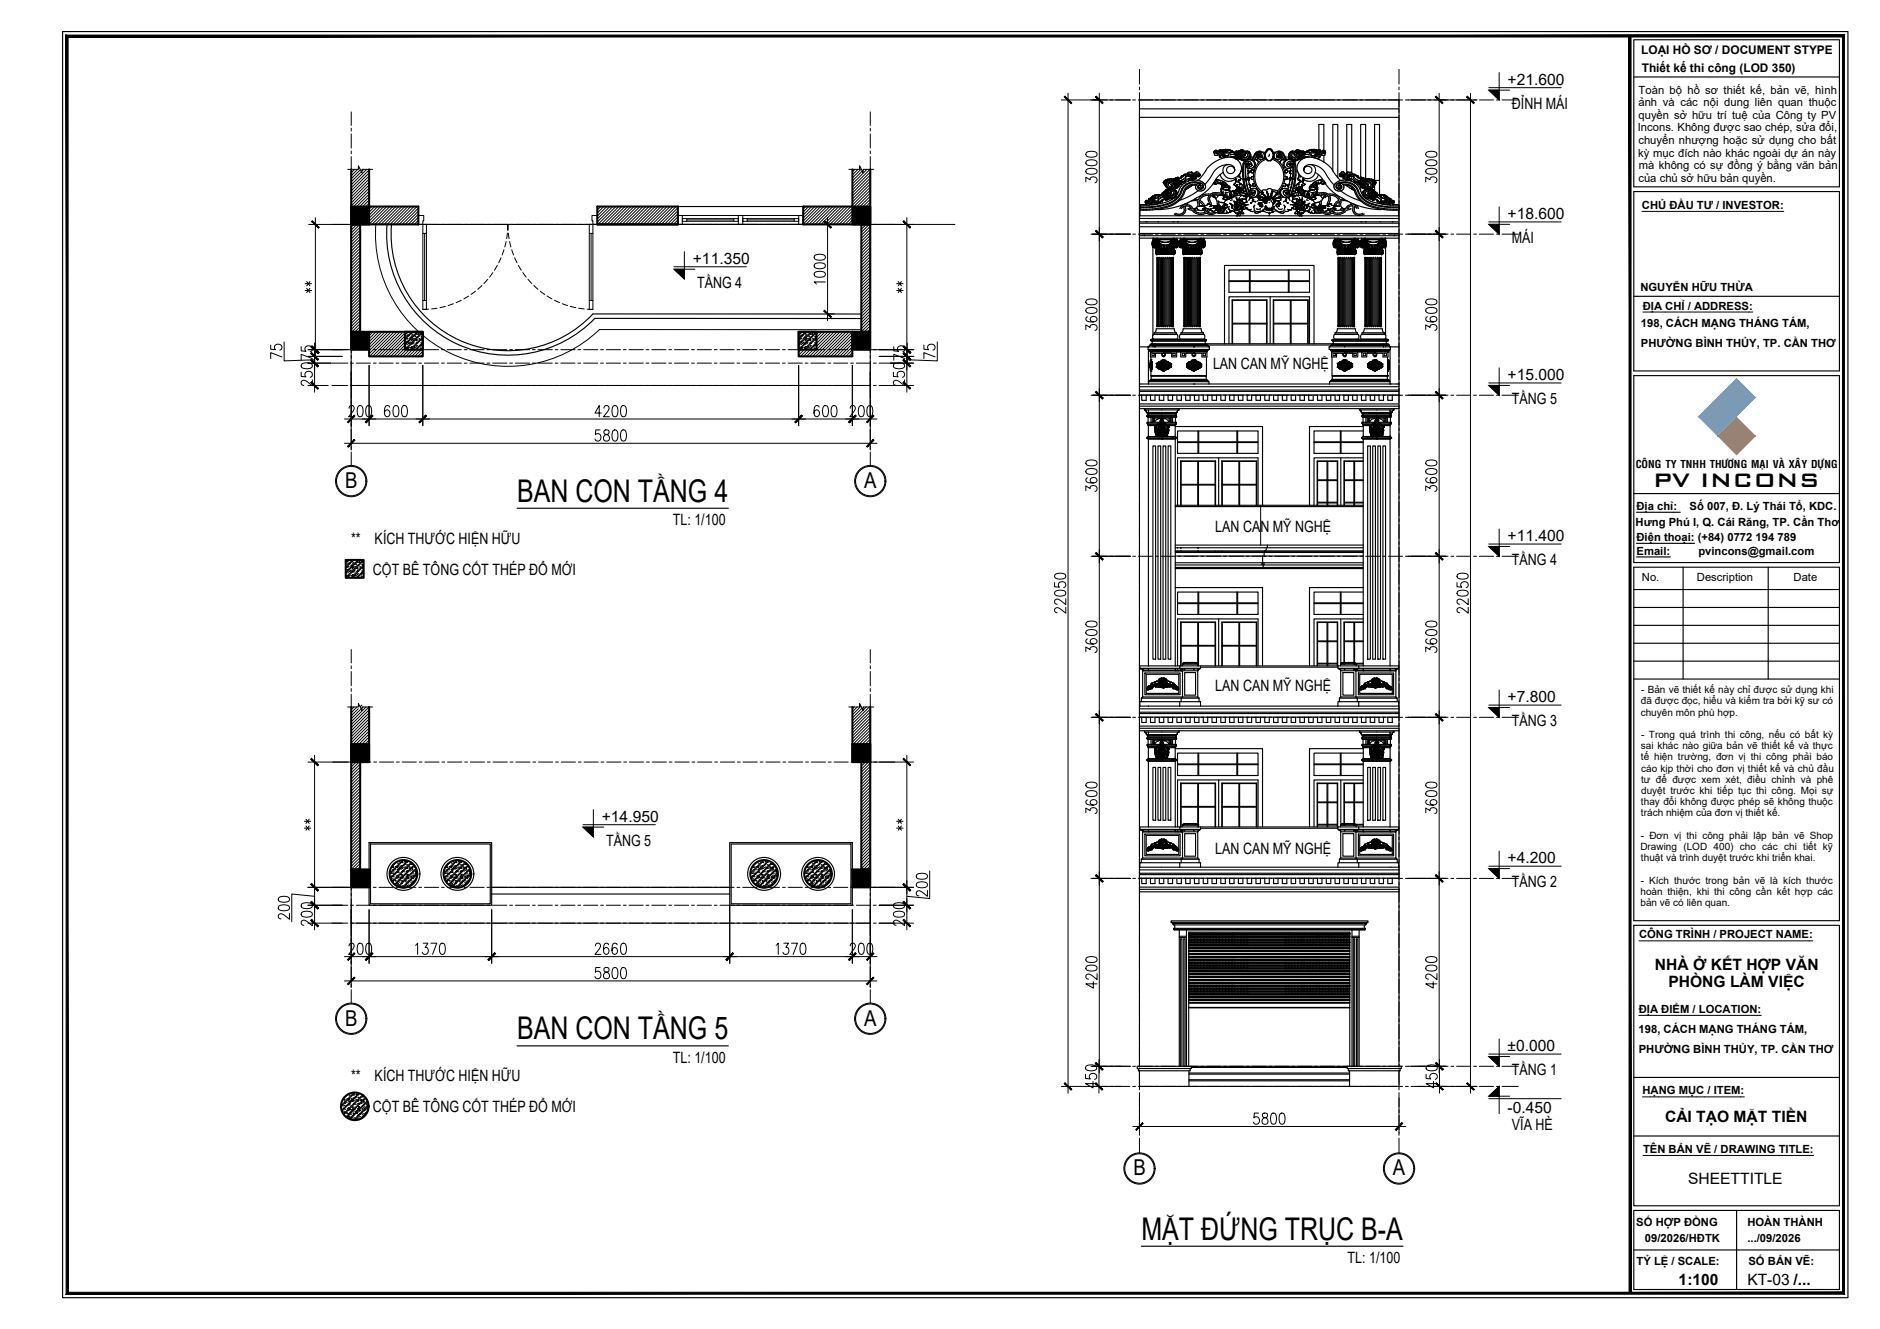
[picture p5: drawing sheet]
<svg xmlns="http://www.w3.org/2000/svg" width="420mm" height="297mm" viewBox="0 0 420 297" stroke-linecap="round" stroke-linejoin="round" font-family="sans-serif">
<defs><g id="words">
<g font-size="7">
<text x="115.6" y="112.1">BAN CON TẦNG 4</text>
<text x="115.6" y="232.3">BAN CON TẦNG 5</text>
<text x="255.1" y="277.1">MẶT ĐỨNG TRỤC B-A</text>
</g>
<g font-size="6.2">
<text x="246.2" y="42" transform="rotate(-90 246.2 42)">3000</text>
<text x="246.2" y="75.1" transform="rotate(-90 246.2 75.1)">3600</text>
<text x="203.2" y="87.5" transform="rotate(-90 203.2 87.5)">250</text>
<text x="76.6" y="94.5">200</text>
<text x="84.7" y="94.5">600</text>
<text x="131.6" y="94.5">4200</text>
<text x="180.6" y="94.5">600</text>
<text x="188.7" y="94.5">200</text>
<text x="246.2" y="111.1" transform="rotate(-90 246.2 111.1)">3600</text>
<text x="246.2" y="147.1" transform="rotate(-90 246.2 147.1)">3600</text>
<text x="246.2" y="183.1" transform="rotate(-90 246.2 183.1)">3600</text>
<text x="203.2" y="208.1" transform="rotate(-90 203.2 208.1)">200</text>
<text x="131.6" y="220.1">5800</text>
<text x="246.2" y="222.2" transform="rotate(-90 246.2 222.2)">4200</text>
</g>
<text font-size="5.8" x="369.4" y="108.9">PV INCONS</text>
<g font-size="5.7">
<text x="322.1" y="42" transform="rotate(-90 322.1 42)">3000</text>
<text x="185.2" y="64.6" transform="rotate(-90 185.2 64.6)">1000</text>
<text x="322.1" y="75.1" transform="rotate(-90 322.1 75.1)">3600</text>
<text x="70.6" y="81.8" transform="rotate(-90 70.6 81.8)">75</text>
<text x="203.2" y="81.8" transform="rotate(-90 203.2 81.8)">75</text>
<text x="70.6" y="87.5" transform="rotate(-90 70.6 87.5)">250</text>
<text x="131.6" y="99.8">5800</text>
<text x="322.1" y="111.1" transform="rotate(-90 322.1 111.1)">3600</text>
<text x="239.2" y="138.3" transform="rotate(-90 239.2 138.3)">22050</text>
<text x="329.1" y="138.3" transform="rotate(-90 329.1 138.3)">22050</text>
<text x="322.1" y="147.1" transform="rotate(-90 322.1 147.1)">3600</text>
<text x="322.1" y="183.1" transform="rotate(-90 322.1 183.1)">3600</text>
<text x="70.6" y="208.1" transform="rotate(-90 70.6 208.1)">200</text>
<text x="76.6" y="214.5">200</text>
<text x="91.7" y="214.5">1370</text>
<text x="131.6" y="214.5">2660</text>
<text x="172.2" y="214.5">1370</text>
<text x="188.7" y="214.5">200</text>
<text x="322.1" y="222.2" transform="rotate(-90 322.1 222.2)">4200</text>
<text x="245.9" y="244.5" transform="rotate(-90 245.9 244.5)">450</text>
<text x="322.1" y="244.5" transform="rotate(-90 322.1 244.5)">450</text>
<text x="279" y="252.6">5800</text>
</g>
<g font-size="4.9">
<text x="77.1" y="109">B</text>
<text x="193.1" y="109">A</text>
<text x="77.1" y="229.2">B</text>
<text x="193.1" y="229.2">A</text>
<text x="253.3" y="262.7">B</text>
<text x="311.3" y="262.7">A</text>
</g>
<g font-size="4.4">
<text x="70.6" y="66.7" transform="rotate(-90 70.6 66.7)">**</text>
<text x="202.8" y="66.7" transform="rotate(-90 202.8 66.7)">**</text>
<text x="70.2" y="187" transform="rotate(-90 70.2 187)">**</text>
<text x="202.8" y="187" transform="rotate(-90 202.8 187)">**</text>
</g>
<g font-size="3.5">
<text x="336.9" y="19">+21.600</text>
<text x="337.9" y="24.3">ĐỈNH MÁI</text>
<text x="336.9" y="49">+18.600</text>
<text x="154.8" y="59">+11.350</text>
<text x="337.9" y="54.3">MÁI</text>
<text x="155.8" y="64.3">TẦNG 4</text>
<text x="271.1" y="82.5">LAN CAN MỸ NGHỆ</text>
<text x="336.9" y="85">+15.000</text>
<text x="337.9" y="90.3">TẦNG 5</text>
<text x="150.4" y="117.4">TL: 1/100</text>
<text x="271.6" y="118.9">LAN CAN MỸ NGHỆ</text>
<text x="78.5" y="121.5">**</text>
<text x="83.7" y="121.5">KÍCH THƯỚC HIỆN HỮU</text>
<text x="336.9" y="121">+11.400</text>
<text x="83.4" y="128.5">CỘT BÊ TÔNG CỐT THÉP ĐỔ MỚI</text>
<text x="337.9" y="126.3">TẦNG 4</text>
<text x="271.6" y="154.5">LAN CAN MỸ NGHỆ</text>
<text x="336.9" y="156.9">+7.800</text>
<text x="337.9" y="162.3">TẦNG 3</text>
<text x="134.5" y="183.7">+14.950</text>
<text x="135.4" y="189">TẦNG 5</text>
<text x="271.6" y="190.8">LAN CAN MỸ NGHỆ</text>
<text x="336.9" y="193">+4.200</text>
<text x="337.9" y="198.3">TẦNG 2</text>
<text x="369.9" y="216.8">NHÀ Ở KẾT HỢP VĂN</text>
<text x="372.9" y="220.7">PHÒNG LÀM VIỆC</text>
<text x="150.4" y="237.5">TL: 1/100</text>
<text x="336.9" y="234.9">±0.000</text>
<text x="78.5" y="241.7">**</text>
<text x="83.7" y="241.7">KÍCH THƯỚC HIỆN HỮU</text>
<text x="337.9" y="240.3">TẦNG 1</text>
<text x="83.4" y="248.6">CỘT BÊ TÔNG CỐT THÉP ĐỔ MỚI</text>
<text x="336.9" y="248.7">-0.450</text>
<text x="372.1" y="250.8">CẢI TẠO MẶT TIỀN</text>
<text x="337.9" y="252.6">VĨA HÈ</text>
<text x="377.3" y="264.7">SHEETTITLE</text>
<text x="301.2" y="282.3">TL: 1/100</text>
<text x="375.2" y="287.2">1:100</text>
<text x="390.5" y="287.2">KT-03 /...</text>
</g>
<g font-size="2.7">
<text x="366.8" y="12">LOẠI HỒ SƠ / DOCUMENT STYPE</text>
<text x="366.9" y="16.2">Thiết kế thi công (LOD 350)</text>
</g>
<g font-size="2.5">
<text x="366.2" y="23.7">ảnh và các nội dung liên quan thuộc</text>
<text x="366.2" y="20.9">Toàn bộ hồ sơ thiết kế, bản vẽ, hình</text>
<text x="366" y="29.4">Incons. Không được sao chép, sửa đổi,</text>
<text x="366.2" y="26.6">quyền sở hữu trí tuệ của Công ty PV</text>
<text x="366.1" y="35">kỳ mục đích nào khác ngoài dự án này</text>
<text x="366.2" y="32.2">chuyển nhượng hoặc sử dụng cho bất</text>
<text x="366.2" y="40.6">của chủ sở hữu bản quyền.</text>
<text x="366.3" y="37.8">mà không có sự đồng ý bằng văn bản</text>
<text x="367" y="46.7">CHỦ ĐẦU TƯ / INVESTOR:</text>
<text x="366.6" y="65.1">NGUYỄN HỮU THỪA</text>
<text x="367.1" y="69.2">ĐỊA CHỈ / ADDRESS:</text>
<text x="366.7" y="73.2">198, CÁCH MẠNG THÁNG TÁM,</text>
<text x="366.7" y="77.5">PHƯỜNG BÌNH THỦY, TP. CẦN THƠ</text>
<text x="365.7" y="114">Địa chỉ:</text>
<text x="377.6" y="114">Số 007, Đ. Lý Thái Tổ, KDC.</text>
<text x="365.5" y="117.5">Hưng Phú I, Q. Cái Răng, TP. Cần Thơ</text>
<text x="365.7" y="120.9">Điện thoại: (+84) 0772 194 789</text>
<text x="365.7" y="123.9">Email:</text>
<text x="379.6" y="123.9">pvincons@gmail.com</text>
<text x="367" y="129.9">No.</text>
<text x="379.2" y="129.9">Description</text>
<text x="400.8" y="129.9">Date</text>
<text x="366.3" y="209.7">CÔNG TRÌNH / PROJECT NAME:</text>
<text x="366.3" y="226.4">ĐỊA ĐIỂM / LOCATION:</text>
<text x="366.2" y="230.9">198, CÁCH MẠNG THÁNG TÁM,</text>
<text x="366.2" y="235.3">PHƯỜNG BÌNH THỦY, TP. CẦN THƠ</text>
<text x="367.1" y="244.6">HẠNG MỤC / ITEM:</text>
<text x="367.2" y="257.7">TÊN BẢN VẼ / DRAWING TITLE:</text>
<text x="365.7" y="274">SỐ HỢP ĐỒNG</text>
<text x="390.5" y="274">HOÀN THÀNH</text>
<text x="367.6" y="277.7">09/2026/HĐTK</text>
<text x="390.5" y="277.7">.../09/2026</text>
<text x="365.7" y="282.7">TỶ LỆ / SCALE:</text>
<text x="390.8" y="282.7">SỐ BẢN VẼ:</text>
</g>
<g font-size="2.4">
<text x="365.6" y="104.7">COÂ</text>
<text x="368.4" y="104.7">NG TY TNHH THÖÔNG MAÏI VAØ XAÂ</text>
<text x="402.6" y="104.7">Y DÖÏNG</text>
</g>
<g font-size="2.2">
<text x="366.8" y="154.9">- Bản vẽ thiết kế này chỉ được sử dụng khi</text>
<text x="366.7" y="159.9">chuyên môn phù hợp.</text>
<text x="366.7" y="157.4">đã được đọc, hiểu và kiểm tra bởi kỹ sư có</text>
<text x="366.7" y="167.4">sai khác nào giữa bản vẽ thiết kế và thực</text>
<text x="366.8" y="164.9">- Trong quá trình thi công, nếu có bất kỳ</text>
<text x="366.7" y="170">tế hiện trường, đơn vị thi công phải báo</text>
<text x="366.8" y="172.5">cáo kịp thời cho đơn vị thiết kế và chủ đầu</text>
<text x="366.7" y="180">thay đổi không được phép sẽ không thuộc</text>
<text x="366.8" y="175">tư để được xem xét, điều chỉnh và phê</text>
<text x="366.8" y="177.5">duyệt trước khi tiếp tục thi công. Mọi sự</text>
<text x="366.7" y="182.5">trách nhiệm của đơn vị thiết kế.</text>
<text x="366.6" y="190">Drawing (LOD 400) cho các chi tiết kỹ</text>
<text x="366.7" y="187.5">- Đơn vị thi công phải lập bản vẽ Shop</text>
<text x="366.7" y="197.5">- Kích thước trong bản vẽ là kích thước</text>
<text x="366.7" y="192.5">thuật và trình duyệt trước khi triển khai.</text>
<text x="366.6" y="200">hoàn thiện, khi thi công cần kết hợp các</text>
<text x="366.6" y="202.5">bản vẽ có liên quan.</text>
</g>
</g></defs>
<!-- layer: - Text -->
<path d="M367 47.3h31.7M367.1 69.7h24.6M366.3 210.3h38.8M366.3 226.9h27.3M367.1 245.2h22.7M367.2 258.3h38.1" fill="none" stroke="#000" stroke-width=".22"/>
<!-- layer: - Sheet -->
<g fill="none" stroke="#000" stroke-width=".25">
<path d="M14 7.1h399v282.9h-399zM365.1 8.9h46v32.9h-46zM365.1 17.2h46M365.1 42.8h46v40.1h-46zM365.1 66.2h46M365.1 84h46v41.7h-46zM365.1 110.3h46M365.1 126.8h46v79h-46zM365.1 131.8h46M365.1 135.8h46M365.1 139.8h46M376.2 126.8v25"/>
<path d="M395.2 126.8v25M365.1 143.8h46M365.1 147.8h46M365.1 151.8h46M365.1 206.8h46v62.7h-46zM365.1 253.9h46M365.1 240.8h46M365.1 270.5h46v17.7h-46zM365.1 279.4h46M388.1 270.5v17.7"/>
</g>
<g fill="#000" stroke="#000" stroke-width=".22">
<path d="M14.8 7.8l.4 .5 397-.5zM15.2 8.3l397-.5-.4 .5zM412.2 7.8l-.4 .5 .4 281zM411.8 8.3l.4 281-.4-.5zM14.8 289.3h397.4l-.4-.5zM14.8 289.3l.4-.5h396.6zM14.8 7.8v281.5l.4-.5zM14.8 7.8l.4 .5v280.5z"/>
<path d="M364.1 8.1l.4 280.9v-280.9zM364.1 8.1l.4 280.9h-.4z"/>
</g>
<g fill="#599bd4" stroke="#599bd4" stroke-width=".22">
<path d="M388.1 84.7l4.2 4.1h-8.3z"/>
<path d="M383.8 89l4 4h-8z"/>
<path d="M384 88.8h8.3l-.2 .2z"/>
<path d="M379.8 93h8l.2 .1z"/>
<path d="M384 88.8l.1 .2h8zM384.1 89h8l-4 4z"/>
<path d="M379.8 93l-.2 .1h8.4zM379.6 93.1h8.4l-4.2 4.2z"/>
</g>
<path d="M388.1 93.3l4.2 4.2h-8.3zM384 97.5l4.1 4.1 4.2-4.1z" fill="#ed7c31" stroke="#ed7c31" stroke-width=".22"/>
<!-- layer: - Text -->
<path d="M365.7 114.5h9.8M365.7 121.4h13M365.7 124.5h7.6" fill="none" stroke="#000" stroke-width=".25"/>
<!-- layer: 0 -->
<g fill="none" stroke="#000" stroke-width=".25">
<path d="M254.7 26.2h58M254.7 24.3h58M261.6 40h-.6M262.3 40h-.6M262.4 40h-.1M262.4 40h.2M262.6 39.9l-.3 .1h.9M262.6 39.9l-.2 .1M262.9 39.7h.1M262.9 39.7l.1 .1v-.1M262.9 39.7l-.3 .2M263 39.7h.1"/>
<path d="M263 39.8l-.7 .2M263 39.7l.1 .1M263.1 39.8h.1M263.2 39.7l-.1 .1M263.2 39.6l.3 .3M263.2 39.6l-.1 .2M263.3 39.6h-.1M263.5 39.9l-.3 .2M264 39.8l-.1-.2-.4 .3M264 39.8l-.6 .3-.4-.1M264.1 39.3l-.2 .3 .1 .1M264.1 39.3h.1"/>
<path d="M264.2 39.3v.2M264.2 39.4v.1M264.2 39.5l-.2 .3M264.2 39.5h.1M264.8 38.9l.5 .1zM264.8 38.9l-.5 .5-.1-.1M264.8 39.1l-.5 .4 .2-.2M264.8 39.1l.2 .1M264.8 39.1l-.3 .2M264.9 39.2l.1 .1M265 39.2v.3M265 39.2l-.2-.1-.3 .2"/>
<path d="M265 39.5l-.1 .2 .2 .1-.2 .4 .1 .1-.2 .1M265.3 39a.59 .59 0 0 1 .9-.5l.1-.1 .5 .6M265.3 39l.1 .3M265.4 38.9l.4 .4-.3-.1zM265.4 39.3l.7 .1M265.4 39.3l-.4 .2M265.4 38.9h.1M265.6 38.9h.1M265.6 39.2l-.1-.1 .1 .1M265.7 39.1h.3zM265.7 39h.2zM265.7 39l-.1-.2 .1 .3"/>
<path d="M265.9 39.9l-.4 .6zM265.9 39.9l-.6 .2-.3 .4M265.9 39.9v.1M265.9 40h.1M265.9 39l.1 .1M265.9 39v-.2l.1 .4M266 39.8l-.1 .2M266 39.1v.1M266 39.2l-.1 .8M266.1 39.6v.1M266.1 38.5l.1 .1M266.2 39l.1 .3"/>
<path d="M266.2 38.6l.2 .3 .1 .7M266.3 39.3l-.2-.3 .2 .5M266.3 39.3v.2M266.3 39.3l-.1 .5 .1-.3M266.5 39.6l-.3 .6M266.8 39l-.1 .7M266.8 40h.1M266.8 40l-.2 .3M266.8 40l-.1 .2M267 39.3h.1M267 39.9h.2M267.1 39.8h.1"/>
<path d="M267.1 39.8h.3M267.1 39.5h.1M267.1 38.6l-.3 .4M267.1 38.6l.4-.2zM267.1 39.4l.3-.2 .3 .3M267.1 39.4l-.4 .6M267.2 39.9l-.4 .1M267.2 39.9h.1M267.2 39.8h.1M267.2 39.7l-.1 .1M267.2 39.9h-.2l-.5 .4M267.2 39.9l-.3 .1"/>
<path d="M267.2 38.8l-.2 .2M267.2 39.5l.2 .1zM267.3 39.8l-.1 .1M267.4 39.8h.1M267.4 38.9l-.2 .2M267.4 39.6v.2M267.5 38.9l-.3 .2M267.5 38.9l.1-.1-.3 .2-.4 .4 .3-.3M267.5 38.4h.2l.5 .7M267.5 38.9h.1M267.5 39.1h.1M267.6 39.1h.1"/>
<path d="M267.6 39.1l-.1 .1v-.1M267.6 39.1h-.1M267.7 39l-.1 .1M267.7 39h.1M267.7 39l.1 .2M267.8 39.2v.1M267.8 39.2l.2 .1M267.8 39.4l-.2-.1 .4 .1M267.8 39.4h.1M267.9 39v.2h.1M267.9 39l-.1-.3 .3 .4M267.9 39h.1"/>
<path d="M267.9 38.8l.2 .1M268 39.4l-.3 .1M268 39.2h.1M268 39.3l-.2 .1M268.1 39v.1M268.1 39.3l-.1 .1M268.1 39.3h-.1M268.1 39.1l-.1 .1M268.2 39.1l-.1 .2zM268.2 39.1l-.2 .2M268.2 39.1l-.1 .2M271.4 33.8v.8l.2 .1"/>
<path d="M271.4 34v.2M271.4 33.8l.2-.2zM271.4 33.9l.1 .4-.1-.2M271.5 33.8l-.1 .1M271.5 33.7l-.1 .1M271.6 33.8h.1M271.6 34l-.2 .1M271.6 34.7h.4zM271.6 33.8h.1l-.1 .2M271.6 33.8l-.2 .1M271.7 33.7l.1 .2M271.7 33.7h.2"/>
<path d="M271.7 33.7h-.2M271.7 33.7l-.3 .1M271.7 34.3l1-.2-.6 .2zM271.7 33.6l.3 .3-.1-.2M271.7 33.6l.4 .1M271.7 33.6l-.2 .1M271.8 34.1h.1M271.8 33.8v.1M271.8 34.3h.1M271.8 33.9v.2M271.9 34.1h.1M271.9 33.7v.1"/>
<path d="M271.9 34.1l.2-.1-.1 .1M272 34.1h.1M272.2 34.2l-.2 .1M272.4 34.4l-.3 .1M272.4 33.7v.2zM272.4 33.9l.1 .1M272.5 33.6l.3 .1M272.5 33.6l-.1 .1M272.5 33.5v.1M272.6 34.1h-.1M272.6 34.5l-.6 .2M272.6 34.5v.7h.2"/>
<path d="M272.6 33.7h.2M272.7 33.6l.1 .1M272.7 33.6h-.2M272.7 39a2.11 2.11 0 0 0 3.5 .9M272.7 33.6v.1M272.7 33.6h.1M272.7 33.5l.1 .2M272.7 33.5v.1M272.7 33.5h.3M272.7 33.5h.1M272.7 33.6h.4M272.8 35.1v.1"/>
<path d="M272.8 35.1l.1 .1M272.8 35.2l.4 .2M272.8 35.2h.1M273 34l-.4 .5M273 33.5l.1 .1M273.1 34.5v.3M273.2 34.1l-.4 1M273.2 33.7l-1 .4-.1-.4M273.3 34.9l.2 .1zM273.3 34.2l-.2 .3M273.3 34.2l-.2 .6v-.3M273.3 34.2l.2-.2-.4 .5"/>
<path d="M273.3 34.8v.1M273.3 34.7l.2 .2M273.3 34.6v.1M273.3 33.5h-.3M273.3 33.5l-.2 .1M273.4 38.5a2.02 2.02 0 0 0 1.9 1.5 2.02 2.02 0 0 0 1.9-1.5l.2-.3a1.33 1.33 0 0 0-.3 1.3M273.4 34.5l.5 .3M273.5 35v.1M273.5 35.1h.1M273.5 34.7l.2 .2v.3zM273.5 34.9v.2M273.6 34.2l-.1 .1"/>
<path d="M273.7 34.8v.2M273.7 35.1h.1M273.7 33.7l.4-.1 1.3 .2M273.7 33.7l-.5 .4M273.8 35.2h.1M273.8 34.1l.8-.4zM273.8 34h.1M273.8 34l-.2 .2-.4 .8 .1-.1M273.9 33.6l-.9 .4 .5-.3M273.9 34l-.2 .1M273.9 34h-.1M273.9 34v-.1l-.1 .2"/>
<path d="M273.9 34l-.1 .1M273.9 33.4l-1.1 .3M273.9 33.4h.5M273.9 33.4l-.6 .1M273.9 33.4l-.8 .2M273.9 33.6h.1M273.9 34.8h.4M273.9 34.8l-.1 .4M274.1 33.7v.1M274.2 33.6h-.3M274.3 34.8l-.1 .3v-.1M274.3 34.8v.3"/>
<path d="M274.4 33.4h.1M274.4 33.4l1 .3M274.5 33.4l.9 .3M274.6 36.8a1.29 1.29 0 0 0-1.2 1.7l-.9 .6a23 23 0 0 1-3.8 4.4l-.4 .2a17.8 17.8 0 0 1-9.6 3.2v-.1M274.6 36.8a4.1 4.1 0 0 0-3.9 2.6l-1.4 1.9M274.6 36.8l1 .4M274.7 33.6l.3 .1M274.8 33.6l.6 .2M275 34h.3M275 34l-.5 .2-.7-.1M275 34h.1M275 34l.2 .1"/>
<path d="M275 35.1h-.1M275.1 34.1l-.8 .7M275.3 34l-.2 .1h.2M275.3 34l.6 .3M275.4 35l-.3 .1M275.4 35v.2M275.4 33.8l.5 .3M275.4 35h.7M275.4 35.1h.1M275.4 33.7l.5 .4M275.4 34.5l-.5 .1a1.48 1.48 0 0 1 1.7 .3l-.6-.3M275.6 37.2l.2 .2z"/>
<path d="M275.6 34.5l.6 .2M275.8 37.4l.1 .6M275.8 37.5l.1 .5M275.9 34.3h.1M275.9 38v.2M275.9 35h.2M275.9 35.1h.3M275.9 35.1v.3M275.9 34.1l.7 .5M275.9 34.1l.4 .3M275.9 35.1l-.5 .1M276 34.3l.5 .5z"/>
<path d="M276 34.3l1.1 1M276.1 34h.1M276.1 34l-.2 .1M276.1 34h.2M276.1 35l.4 .2M276.1 35h.1M276.1 35.4a4.5 4.5 0 0 0-4.4 .7 7.4 7.4 0 0 0-3 3.2l-.9 1h-.2M276.1 35.4v.1M276.1 35.5a2.41 2.41 0 0 1 1.3 2.7M276.2 34h.1M276.2 34h-.1M276.2 40l-.1 .1"/>
<path d="M276.2 39.9h.1M276.2 33.9v.1M276.2 35.1h.1M276.2 35.1l.8 .4M276.2 35.4l-.1 .1M276.2 35.4v.1M276.2 35.5h.1M276.2 35.1h-.4M276.2 35.1l.3 .1M276.2 35.4h.1M276.2 35.3v.1M276.2 35.3v.2"/>
<path d="M276.2 35.5l.1 .1M276.2 35.5l.1-.1v.2M276.3 35.4l.7 .1M276.3 33.8l-.1 .1zM276.3 35.3l-.2 .1M276.3 35.3h-.1M276.3 33.8h.2zM276.3 34l.1 .1M276.3 34.4l.3 .2M276.4 34.1l.1 .1M276.5 35.2l1.1 .6M276.5 34v.2"/>
<path d="M276.5 34.2h-.1M276.5 34l-.1 .1M276.5 34l.2 .1M276.5 34.8l.6 .5M276.5 34.9h.1M276.5 34.8l.8 .7M276.6 34.6l.4 .5M276.6 34.8l.4 .3M276.7 35.5h.2M276.7 35.5h-.3M276.7 35.5l-.4 .1M276.7 39.4l-.1 .1"/>
<path d="M276.7 34.2l-.1 .1M276.7 34.2v.3M276.7 34.2l-.4 .2M276.7 34.1v.4M276.7 34.1v.1M276.7 34.5l.1 .4M276.8 33.8l-.1 .3M276.8 33.8h-.3M276.8 35.5h.1M276.8 33.6l-.1 .5M276.8 33.6l.3 .2-.1-.1M276.8 33.6v.2"/>
<path d="M276.8 33.6l.2 .1M276.8 34.9l.2 .3M276.9 35.1h.1M276.9 35.5h.1M276.9 33.7h.1M277 35.1h.1M277 35.1v.1M277 34.2v.3l.4 .8 .3 .3 .7 .1M277 35.5l.6 .3M277 35.2l.3 .3M277 35.2l.1 .1M277.1 39.5l.2 .4"/>
<path d="M277.1 39.5h-.5M277.1 33.9l-.1 .3M277.2 34.5l.1 .4M277.2 34.1a1 1 0 0 0 .4 1.2M277.2 34.1h.1M277.3 34.1l-.1 .4 .1-.4M277.3 39.9h.1M277.3 39.9l-.2 .4M277.3 34.9l.3 .4M277.3 35.5l.3 .2M277.3 33.8h.1M277.4 34.5l.2 .6"/>
<path d="M277.5 33.6h.1M277.5 33.5l-.5 .2M277.5 33.5h.1M277.5 33.5h.2M277.5 33.5l-.2 .1 .4 .1M277.5 34.1l.1 .1M277.5 34.1l-.1 .4M277.5 34h.1M277.5 34v.1M277.5 34l-.1-.2-.3 .1-.1 .3M277.5 34.1l.2 .1M277.6 33.5l.1 .1"/>
<path d="M277.6 34.2h.1M277.6 35.8l.7 .2M277.6 34.2l.2 .2-.1-.2M277.6 34.2l-.2 .3M277.6 35.9l.5 .1M277.6 35.7l.4 .2M277.6 35.7v.1M277.6 35.7l.5 .2M277.6 35.1h.5M277.6 33.5l.2 .1M277.6 33.5l.2 .2M277.7 33.9l-.2 .1"/>
<path d="M277.7 33.7v.2M277.7 33.9h.1M277.7 33.5l.1 .1M277.7 33.5l.2 .1M277.7 33.6l.1 .1M277.7 33.6l.1 .3-.2 .1h.1M277.8 34.4v.4zM277.8 36.6l-.1 1.5 .1 2M277.8 33.7h.1M277.8 33.6l.1 .1M277.8 33.6v.1M277.8 34.8l.4 .4 .6-.2"/>
<path d="M277.8 33.8v.1M277.8 33.6l.1 .1h-.1M277.8 33.6l.3 .3M277.9 33.6l.2 .3M277.9 33.6l.1 .2-.2-.1M277.9 33.6l.3 .3M278 35.9h.4M278.1 33.9l-.2 .2M278.1 36.1l-.3 .5h.2a1 1 0 0 1 1.2-.5M278.1 33.9h.1M278.1 36v.1M278.1 36h.2"/>
<path d="M278.2 34.6l.1 .1M278.3 34.2l-.2 .3 .2 .2M278.3 34.2h.6l.3 .5-.1 .3M278.3 34.5l-.1 .1M278.3 34.6h-.1M278.3 34.5v.2M278.3 34.4h.1M278.3 35.9l-.1 .1M278.4 36.7l-.4-.1v.6v2.9M278.4 35.9h-.1M278.4 33.8l-.3 .1M278.4 34.4h-.1"/>
<path d="M278.4 36.6h.1M278.4 37v3M278.4 34.3l-.1 .2M278.4 34.3l.4 .2v.5M278.4 36.5a.84 .84 0 0 0 .5 1.1M278.4 36.4v.1M278.4 37.1l.1 2.9M278.6 34.1l-.3 .1M278.6 36.3h.1M278.6 35.6l-.2 .1M278.6 33.8h.3M278.6 33.8l.4 .1"/>
<path d="M278.6 33.8h-.2M278.7 36.5h.1M278.8 40h.1zM278.8 35.7l-.4 .2M278.8 35.7l-.1 .1M278.8 35l-.3 .2a.6 .6 0 0 1-.9-.1M278.8 40h.1M278.8 39.7h.2M278.8 38.2h.1M278.9 38.8h.1M278.9 33.8h.1M278.9 40h.1"/>
<path d="M278.9 40h-.1M278.9 38.1h.1M278.9 35.7h.1M278.9 35.7l.9 .1M278.9 38.1l.2 .3M278.9 38.2l.2 .2M278.9 38.8h-.1M278.9 36.8h.1M278.9 38.3v.2M278.9 35.7h-.1M278.9 39.6h.1M278.9 38.8l.1 .8"/>
<path d="M278.9 36.5l-.1 .2 .1 .3M278.9 37.6v.6M278.9 33.9l.3 .1M279 36.4a.48 .48 0 0 0-.4 .7 .48 .48 0 0 0 .6 .2l.3-.1 .2-.3M279 36.7h.1M279 36.4v.1M279 33.9l.3 .1 .2 .6-.2-.3M279 39.7h.1M279 33.9l.1 .1M279 33.9h.1M279 36.5h.1M279 39.6l.1 .1"/>
<path d="M279 36.8h.1M279 39.9h.1M279 40h-.2M279 39.9v.1M279 40h.1M279 38.7l-.1 .1M279 36.5l.3 .2M279.1 36.7h.1M279.1 35.6h.1M279.1 36.8h.1M279.1 38.7l-.2 .1M279.1 36.7l-.1 .1"/>
<path d="M279.1 35.6l-.2 .1M279.1 36.1h.1M279.1 39.7v.5M279.1 38.6l-.1 .1M279.1 35l-.7 .7M279.1 35l-.3 .5M279.1 35.5v.1M279.1 35.5l-.3 .2M279.1 38.4v.2M279.1 38.6v.1M279.1 35.5h.1M279.2 35.5h.1"/>
<path d="M279.2 36.1l.3 .2 .3 .5M279.2 36.7h.1M279.2 34h.1M279.2 35.5v.1M279.2 34l.1 .3M279.2 36.7v.1M279.2 36.8h.1M279.2 36.7l-.1 .1M279.2 36.7h-.1M279.3 36.7h-.1M279.3 36.8h-.1M279.3 36.7h.1"/>
<path d="M279.3 36.7v.1M279.3 36.8h.1M279.3 35.3l-.1 .2M279.3 35.3h.1M279.3 37.2h.1M279.3 34.3l.1 .3M279.4 35.5h.1M279.4 35.3l.1 .4M279.4 35.4v.2M279.4 34.4v.2M279.4 35.6v.1M279.4 34.9h.1"/>
<path d="M279.4 34.9l-.3 .6M279.4 34.9l.1 .4M279.4 34.9l-.1 .4M279.4 34.6v.3M279.4 35.5v.1M279.4 34.6l.1 .1M279.5 35.6v.1M279.5 34.7l-.1 .2M279.5 35.6l-.1 .1M279.5 35v.3M279.5 34.6v.1M279.5 35.3v.3"/>
<path d="M279.5 35.3v.4M279.5 38.3l.1 .2M279.5 35.1h.6M279.5 34.6v.7M279.5 38.3l.1 .1M279.6 38.5l.2 .1M279.6 38.1l-.1 .2M279.6 38.4v.1M279.7 38.6h.1M279.7 38l-.1 .1M279.7 38h.4M279.7 37h.1"/>
<path d="M279.7 38h.3M279.7 36.9h.1M279.7 36.8v.1M279.7 36.8h.1M279.8 38.6h.2M279.8 39.5a.35 .35 0 0 0-.2 .3 .35 .35 0 0 0 .3 .3M279.8 35.8h.1M279.8 39.5l-.2 .4 .3 .2M279.8 35.8a.99 .99 0 0 1 .5 1.4 .99 .99 0 0 1-1.4 .4M279.9 35.9a.78 .78 0 0 1 .7 .6 .78 .78 0 0 1-.4 .8M279.9 35.5l-.4 .2M280 39.5h.1z"/>
<path d="M280 39.4l-.2 .1M280 39.5h-.1M280 37.5l.5 .1M280 38l.2 .2M280.1 38l.1 .2M280.1 37.3h.1M280.1 39.7h.1M280.2 38.4l-.2 .2M280.2 38.2v.2M280.5 35.6l-.2 .3M280.5 35.6h.1M280.5 35.6l-.1 .1"/>
<path d="M280.5 37.5v.1M280.5 35.6l.6 .3 .2 .3M280.6 34.2l-.8 1.6M280.6 35.6h.1M280.8 35.7l.5 .6M280.8 34.7l.3 .7M280.8 34.9l-.3 .7M280.8 34.8l-.3 .8M280.9 34.5l-.2-.2-.7 1.5M281 34.4h.1M281.1 34.3l-.3 .4M281.1 34.3h.1"/>
<path d="M281.1 34.6a.51 .51 0 0 0 .2 .7 .51 .51 0 0 0 .7-.3M281.1 35.4l.4 .2h.5M281.1 35.4l-.2 .4M281.1 34.6h.1M281.3 34.5h.1M281.3 34.8v.1M281.3 34.8h.1M281.3 34.2h.1M281.3 34.9h.1M281.3 34.7h.1M281.3 34.6h.1M281.4 34.6h.1"/>
<path d="M281.4 34.6l-.1 .2M281.4 34.5h.1M281.4 34.7h.1M281.4 34.4v.1M281.4 34.5v.1M281.5 34.7h.1M281.5 34.7v.1M281.5 33.8h.2M281.5 34.8h.1M281.5 34.5h.1M281.5 33.8l-.8 .2-.1 .2 .1 .1a.88 .88 0 0 1 1.1 0M281.5 34.5l.2 .3"/>
<path d="M281.5 34.5l-.4 .1M281.5 34.7h-.1M281.5 35.2h.1M281.6 34.8h.1M281.6 34.8h-.1M281.7 34.8h.1M281.7 34.8h-.1M281.7 34.2h.1M281.7 33.8h.1M281.8 33.8a.96 .96 0 0 1 .7 .7 .96 .96 0 0 1-.3 1M281.8 34.2h.1M281.8 34.3l.2 .2v.5"/>
<path d="M281.9 35.1h.1M282 35.6l.1 .1M282 35v.1M282 35h.1M282.2 35.6h.1M282.2 34l.6 .1M282.2 35.5v.1M282.2 35.5l.1 .1M282.2 35.5l-.2 .1M282.3 35.5l-.1 .1M282.4 35.5h.1M282.4 34.3l.3 .4"/>
<path d="M282.5 35.4l-.1 .1M282.6 34.1h.2M282.7 34.7h.1M282.7 34.7l.1 .3M282.8 35l.2 .6M282.8 35l-.2 .4M282.8 34.1h.1M282.8 35.3a4.1 4.1 0 0 0-2.7 4.3M282.9 34.1v.1M282.9 34.2h.1M282.9 35.3h.1M283 33.9h.1"/>
<path d="M283 35.6a4.2 4.2 0 0 0-1 7.2M283 33.7l-.3 1M283 35.6l.5 .4M283 33.8v.1M283 33.7h.1M283 33.7a.67 .67 0 0 1 .8-.5 .67 .67 0 0 1 .5 .7M283.1 35.6h-.1M283.1 33.7h.1M283.2 33.5l-.1 .1M283.2 33.6a.9 .9 0 0 1 1 .1 .9 .9 0 0 1 .3 1 .87 .87 0 0 1-.4 1 .87 .87 0 0 1-1-.2l-.3-.8 .1-.6zM283.2 33.5a.57 .57 0 0 1 1 .1M283.2 33.5h.1"/>
<path d="M283.4 34.9l.1 .1M283.7 33.3l-.7 .4M283.7 33.3l.6 .4 .3 1M283.7 33.3h.1M283.7 33.3v.1M283.7 34.5v.4M284.2 33.6h.1M284.2 33.6v.1M284.2 35.6h.1M284.2 33.7v.1M284.3 35.6a4.2 4.2 0 0 1 1.2 7.1M284.3 35.6l-.5 .4"/>
<path d="M284.3 33.9h.1M284.4 35.3h.1M284.4 34.1h.1M284.4 34.2h.1M284.5 34.1v.1M284.5 35.3a4.1 4.1 0 0 1 2.7 4.3M284.5 35.3l-.2 .3M284.5 34.1h.1M284.6 35h.1M284.6 35l.2 .5M284.6 35l-.1 .3M284.6 34.7v.3"/>
<path d="M284.6 34.7v.1M284.9 35.5h.1M284.9 35.9h.1M284.9 34.3l-.3 .4M285 35.5h.1M285.1 35.5l.2 .1M285.1 35.5v.1M285.2 35.5v.1M285.2 34l-.7 .1h.2M285.3 35h.1M285.3 35l.1 .1M285.3 35v.1"/>
<path d="M285.4 35.6l-.1 .1M285.4 35.1h.1M285.5 34.2h.1M285.6 34.2h.1M285.6 33.8a.96 .96 0 0 0-.8 .7 .96 .96 0 0 0 .3 1M285.7 34.8h.1M285.7 34.8h.2M285.8 34.8h.1M285.8 34.5l-.1 .3M285.8 34.5h.1M285.8 34.8h-.1M285.8 35.2h.1"/>
<path d="M285.8 34.7h.1M285.8 33.8h-.2M285.9 34.8h.1M285.9 34.8h-.1M285.9 34.5h.1M285.9 33.8l.7 .2 .2 .2-.1 .1a.79 .79 0 0 0-1-.2 .79 .79 0 0 0-.4 .9M285.9 33.8h-.3M285.9 34.7v.1M285.9 34.6v.1M285.9 34.7h.1M285.9 34.4v.1M286 34.6l.1 .2"/>
<path d="M286 34.5h.1M286 34.6h.1M286 34.7h.1M286 34.9h.1M286 34.4l-.2 .1M286 34.4l.3 .2M286.1 34.8h.1M286.1 34.2h.1M286.1 34.8l-.1 .1M286.1 34.5h.1M286.2 34.6h.1M286.2 35.4l.2 .4"/>
<path d="M286.3 34.6a.52 .52 0 0 1-.3 .6 .52 .52 0 0 1-.6-.1M286.3 35.4l-.5 .2h-.5M286.3 34.3l.2 .4M286.3 34.4h.1M286.4 34.5l.2-.2 .8 1.5M286.5 34.7l-.2 .7M286.5 34.8l.5 1.1M286.5 34.9l.3 .7M286.5 35.7l-.4 .6M286.7 35.6h.1M286.8 34.2l.7 1.6M286.8 37.5h.1"/>
<path d="M286.8 35.6h.1M286.8 35.6l-.4 .1-.4 .6M286.8 35.6l.1 .1M287.1 40l-.2 1.1M287.2 38.5l.4 .1M287.2 38.1v.4M287.2 37.3h.1M287.2 38.4l.3 .2M287.2 39.5h.1M287.2 35.1h.8M287.3 38l-.1 .1M287.4 37.5l-.5 .1"/>
<path d="M287.4 38h.2M287.4 39.4l.2 .1M287.4 39.5l.2 .1M287.4 39.4l-.2 .1M287.4 39.5h-.2M287.4 35.5l.5 .2M287.5 35.9a.78 .78 0 0 0-.7 .6 .78 .78 0 0 0 .4 .8h-.1M287.6 35.8h.1M287.6 36.9h.1M287.6 36.8v.1M287.6 36.8h.1M287.6 37h.1"/>
<path d="M287.6 38l.2 .2M287.6 39.5l.1 .1M287.6 38.6h.1M287.6 38h-.3M287.7 39.6v.3M287.7 39.9l-.2 .2M287.7 40l-.2 .1M287.7 39.6v.4M287.8 38.4l-.1 .1M287.8 38.4l-.3 .2M287.8 38.2v.2M288 34.6v.7"/>
<path d="M288 35.3l.1 .3M288 37.2h.1M288 36.8h.1M288.1 36.8h.1M288.1 36.7h.1M288.1 35.6h.1M288.1 35l-.1 .3M288.1 34.7v.2M288.1 34.6v.3M288.1 34.6h.1M288.1 35.5v.1M288.1 34.9h.1"/>
<path d="M288.1 39.9l.2 .4M288.1 34.9l.3 .6M288.1 34.9l-.1 .4M288.1 34.9l.2 .4M288.1 34.4v.2M288.1 35.5h.1M288.1 39.9l.1 .3 .3 .1M288.1 35.4v.2M288.1 35.3v.3M288.2 36.7h.1M288.2 36.8h.1M288.2 36.7l.1 .1"/>
<path d="M288.2 36.7v.1M288.2 36.1h.1M288.2 34.3l-.2 .3M288.2 38.4l.1 .3M288.2 34.3l-.1 .3M288.2 38.3v.1M288.3 35.3l.1 .2M288.3 35.3h-.2M288.3 36.8h.1M288.3 36.7h.1M288.3 38.7l.1 .1M288.3 36.8h-.1"/>
<path d="M288.3 38.7l.3 .1M288.3 36.5h.1M288.3 36.7v.1M288.3 40h.2M288.3 40h.1M288.4 36.8h.1M288.4 36.4v.1M288.4 39.9h-.1M288.4 34l-.2 .3M288.4 36.7h.1M288.4 39.7l-.3 .2M288.4 39.6l-.3 .3"/>
<path d="M288.4 36.6v.1M288.4 39.6h.1M288.4 39.7h.1M288.4 36.4l-.3 .3M288.4 36.4l.4 .3M288.4 36.5h.1M288.4 35.6v.1M288.4 35.5l-.1 .1M288.4 35.5h.1M288.4 35.5l.1 .1M288.4 35.5l.3 .2M288.4 35.5h-.1"/>
<path d="M288.4 35l.7 .7-.2-.1M288.4 35.7a1.05 1.05 0 0 0-1.4 .8 1.05 1.05 0 0 0 1.1 1.2l.3-.1M288.4 35l.4 .5M288.4 35.7h.3M288.4 40h.1M288.4 40h.2zM288.4 36.5l.1 .2-.1 .3M288.4 37.6v.6M288.4 38.2h.1M288.4 38.8h.1M288.4 38.3v.2M288.4 38.1l-.2 .3"/>
<path d="M288.4 38.8v.8M288.5 35.6h-.1M288.5 35.6l.2 .1M288.5 38.1h-.1M288.5 40h.1M288.5 33.9l-.1 .1M288.5 38.8h.1M288.5 39.7h.1M288.6 38.2h-.3M288.6 33.9h-.1M288.6 33.9l-.2 .1M288.6 33.9l-.3 .1-.3 .6"/>
<path d="M288.6 36.5h.1M288.7 33.8h.1M288.7 36.7v.1M288.7 35.7l.5 .3M288.7 36.3h.1M288.7 35.7l.5 .2M288.8 36.7a.59 .59 0 0 1-.5 .6 .59 .59 0 0 1-.7-.4M288.9 33.8l-.3 .1M288.9 33.8h-.2M288.9 33.8h.3M288.9 36.5a.84 .84 0 0 1-.5 1.1M288.9 36.4v.1"/>
<path d="M288.9 37.1v2.9M289 37l-.1 3M289 36.6h.1M289 34.1l.3 .1M289 36.7l.3-.1 .1 .6-.1 2.9M289.1 36v.1M289.1 34.3l.2 .2M289.1 34.3l-.4 .2v.5M289.2 34.4h.1M289.2 33.8l.3 .1M289.2 33.8l.2 .1M289.2 36h-.1"/>
<path d="M289.2 36h.1M289.2 36.1l.2 .5M289.3 34.5v.1M289.3 34.6h.1M289.3 34.5v.2M289.3 34.2h-.7l-.3 .5 .1 .3M289.3 34.2l.2 .3-.2 .2M289.3 34.6v.1M289.4 36.6a.92 .92 0 0 0-1-.6 .92 .92 0 0 0-.8 .8M289.4 36h-.3M289.4 36l-.3 .1M289.4 33.9h.1"/>
<path d="M289.4 35.1h.5M289.4 36.6h.1M289.5 33.9l.2 .2M289.5 35.9h.1M289.5 36.6l.1 1.5-.1 2M289.5 35.9h-.3M289.6 33.7l-.2 .2M289.7 33.7h-.1M289.7 33.6l-.1 .1M289.7 33.6l-.2 .3M289.7 33.7h.1M289.7 33.6v.1"/>
<path d="M289.7 34.8l-.4 .4-.6-.2M289.7 33.7l.1-.1-.2 .1M289.7 33.8v.1M289.8 34.4l-.1 .4zM289.8 33.6l-.1 .1M289.8 33.6l-.1 .3 .3 .1h-.2M289.8 33.5l-.1 .1M289.8 33.5l-.4 .4M289.8 33.7v.2M289.8 33.9h.1M289.8 33.7l.1 .2M289.9 33.9l.1 .1"/>
<path d="M289.9 33.5l-.2 .1M289.9 33.5l-.2 .2M289.9 35.7l-.4 .2M289.9 35.7l.1 .1M289.9 35.7l-.5 .2M289.9 38.2l.5 .9M290 35.9l-.6 .1M290 34.2l-.2 .2 .1-.2M290 34.2h.1M290 34.2h-.1M290 35.8l-.8 .2M290 33.5l-.2 .1"/>
<path d="M290 34.1l-.1 .1M290 34.1v.1M290 34h.1M290 34v.1M290 34.1l.1 .4-.1-.3M290 39.9h.1M290 39.9l.2 .4M290.1 33.5l.4 .2M290.1 33.5h-.2M290.1 33.5h-.3M290.1 33.5l.1 .1-.4 .1M290.1 33.6h.1"/>
<path d="M290.1 34.5a.73 .73 0 0 1-.5 .8 .73 .73 0 0 1-.9-.3M290.2 33.8h-.1M290.2 39.5h.5M290.2 35.5l-.3 .2M290.3 39.5l-.3 .4M290.3 34.9l-.3 .4M290.3 34.1l.1 .4zM290.3 34.1a1 1 0 0 1-.3 1.2M290.4 34.5l-.1 .4M290.4 39.1l-.2 .4M290.4 33.9l.2 .3-.1-.3-.3-.1-.2 .2M290.4 35.3l-.2 .2"/>
<path d="M290.5 35.2l-.3 .3M290.5 35.2l-.1 .1M290.5 35.5l-.5 .3M290.6 34.2v.3l-.4 .8-.4 .3-.7 .1M290.6 35.1l-.1 .1M290.6 35.1h.1M290.6 33.7h.1M290.6 35.5h.5M290.6 39.4l.1 .1M290.6 35.5h-.1M290.7 35.1h.1M290.7 34.9l-.2 .3"/>
<path d="M290.7 33.6l.1 .5M290.7 33.6l-.2 .2v-.1M290.7 33.6l.1 .2M290.7 33.6l-.2 .1M290.8 35.5h-.2M290.8 33.8v.3M290.8 33.8h.2M290.8 34.5l-.1 .4M290.8 34.1v.4M290.8 34.1v.1M290.8 34.2l.1 .1M290.8 34.2v.3"/>
<path d="M290.8 34.2l.4 .2M291 34.6l-.4 .5M291 34.8l-.4 .3M291 34.8l.6-.5zM291 34.8l-.6 .5M291 34.9h.1M291.1 34.8l-.7 .5M291.1 34v.2M291.1 35.2l-1.1 .6M291.1 34l-.3 .1M291.1 34l.1 .1M291.1 39.9h.1"/>
<path d="M291.2 40v.2M291.2 34.1l-.1 .1M291.2 34.4l-.2 .2M291.3 34l-.1 .1M291.3 33.8l.1 .1M291.3 33.8h-.3M291.3 35.3l.1 .1M291.3 35.3h.1M291.3 35.4h.1M291.3 35.4l-.8 .1M291.3 35.1h.4M291.3 35.1l-.2 .1"/>
<path d="M291.3 35.3v.1M291.3 35.1h.1M291.3 35.1l-.8 .4M291.4 33.9v.1M291.4 34h-.1M291.4 34h.1M291.4 38v.2M291.5 35h-.1M291.5 34l.1 .1M291.5 34h-.2M291.5 35h.7M291.5 35l-.4 .2"/>
<path d="M291.5 37.5l-.1 .5M291.5 34.6l-.5 .3M291.5 37.5h.1M291.6 37.4l-.1 .1M291.6 34.3l-1.2 1M291.6 34.1l-.6 .5M291.6 34.1l-.4 .3M291.6 35.1h-.3M291.6 35.1l.1 .2M291.6 35h-.1M291.6 35.1l.4 .1M291.6 34.3h.1"/>
<path d="M291.6 37.3l.1-.1-.1 .2zM291.9 34.5l-.6 .2M292 35.2a6.6 6.6 0 0 1 5.9 3M292 35.2a2.52 2.52 0 0 0-2.1 3M292.1 34.5l.5 .1a1.48 1.48 0 0 0-1.6 .3M292.1 35.1h.1M292.1 33.7l-.5 .4M292.2 35l.2 .1M292.2 35l-.1 .1zM292.2 33.8l-.6 .3M292.2 34h.4M292.2 34l-.6 .3"/>
<path d="M292.2 34h.2M292.4 34l-.1 .1M292.4 34.1l.8 .7M292.6 35.1h.1M292.6 34l.5 .2 .6-.1-.7-.4 .7 .4M292.6 34h-.2M292.6 34l-.3 .1M292.7 36.8a4.1 4.1 0 0 1 3.9 2.6l1.6 2M292.7 36.8l-1 .4M292.7 36.8a1.51 1.51 0 0 1 1.3 1.3 1.51 1.51 0 0 1-.9 1.6 2.19 2.19 0 0 1-3.2-1.5M292.7 33.6h.7l.4 .1M292.7 33.6l-.5 .2"/>
<path d="M292.7 33.6h.1M292.8 33.6l-.2 .1M293.1 33.4l-1 .3M293.1 33.4h.1M293.2 34.8l.1 .4M293.3 35v.1M293.3 33.6h.4M293.5 33.7l-.1 .1M293.6 33.6h.1M293.6 34.8l.1 .4M293.6 34.8h-.4M293.7 33.4l1 .3"/>
<path d="M293.7 33.4h-.6M293.7 33.4l.5 .1M293.7 33.4l.8 .2M293.7 34l.2 .1M293.7 34l-.1-.1 .1 .2M293.7 34h.1M293.7 34v.1M293.7 33.6l.8 .4M293.7 35.2l.1 .1M293.7 35.2h-.1M293.7 34l.3 .2 .3 .8v-.1M293.8 33.7l.6 .4"/>
<path d="M293.9 34.8v.4l-.1-.3 .2-.2-.1 .1M293.9 35.1h.1M293.9 38.5l.9 .6 .8 1M294 34.2l.1 .1M294 34.9v.2M294 34l.4 .5zM294 35.1h.1M294.1 34.8l.2-.1-.3 .2zM294.1 33.7l.4 .3M294.1 35l-.1 .1M294.1 34.9h.2zM294.1 34.5l-.5 .3"/>
<path d="M294.2 33.5h.3M294.2 33.5l.3 .1M294.2 34.6l.1 .1M294.3 34.2l.2 .6M294.3 34.8v.1M294.3 33.7l1.1 .4M294.4 34.1l.4 1M294.5 33.5v.1M294.5 34a1.03 1.03 0 0 1 .5 1.2h-.3M294.6 39a2.1 2.1 0 0 1-3.5 .9M294.7 35.2l-.5 .2M294.7 35.2h.1"/>
<path d="M294.8 33.6h.1M294.8 33.5v-5.7h1.1v5.8M294.8 35.1v.5M294.8 33.7l.1-.1zM294.8 35.1l-.1 .1M294.8 33.6h-.3M294.8 33.6h-.1M294.8 33.6l-.1 .1M294.8 33.5v.1M294.8 33.5h.1M294.8 33.5h-.3M294.9 33.5v.1"/>
<path d="M294.9 33.6v.1M294.9 33.6h.1M294.9 34.1l.9 .2h-.4zM294.9 33.7h-.1M295 34.5l.6 .2zM295 34.1h.1M295 33.5l.1 .1M295.1 33.6l-.3 .1M295.1 33.6l.1 .1M295.1 33.9l-.1 .1 .4 .1M295.2 33.7l-.1 .2zM295.2 34.4l.3 .1"/>
<path d="M295.3 34.2l.3 .1M295.5 34.1h.1M295.6 34.1l-.2-.1 .3 .1M295.6 34.7h.3M295.6 34.1h.1M295.7 34.1h.1M295.7 34.1h-.1M295.7 33.8v.1M295.7 34.3h.1M295.7 33.9l.1 .2M295.8 33.8l-.1 .1M295.8 34.1h.1"/>
<path d="M295.8 34.1h-.1M295.8 33.6a.4 .4 0 0 0-.4 .5M295.8 33.6l-.2 .3v-.2M295.8 33.6l-.3 .1M295.8 33.6h.2M295.9 34.7v1.5M295.9 33.7l-.2 .2M295.9 33.7h-.3M295.9 33.7h.1M295.9 33.7l.3 .1M295.9 33.8h-.1l.2 .2M295.9 33.8l.3 .3-.1 .2v-.2"/>
<path d="M295.9 33.8h.1M295.9 34.7h-.3M295.9 34.7h.1M296 34l.1 .1M296 33.6l.2 .2M296 33.6v.1M296 33.7l.2 .1M296.1 33.8v.1M296.2 34l-.1 .2M296.2 33.8v.8l-.3 .1M297.9 38.2v-10.4h1.1v11.9M297.9 38.2l1.7 2.2"/>
<path d="M299.3 39.1l.1 .2M299.3 39.1l.2 .2M299.4 39.3l.1 .1M299.4 39.3h.1M299.4 39.1l.1 .1M299.4 39v.1M299.5 39.2h.1M299.5 39.3l.2 .1M299.5 39.3l.3 .1M299.5 39.4l.4 .1 .3-.3 .2 .3M299.5 39.4l.4 .1M299.6 38.9l.1-.2-.3 .4"/>
<path d="M299.6 38.9v.1M299.6 38.8l-.1 .1M299.6 39l.1 .2h-.2M299.8 39.4l.1-.1-.4 .1M299.8 39.4h.1M299.8 39.2l-.1 .1M299.8 39.2l-.3 .1M299.8 39h.1M299.8 39l.2 .1M299.8 39v.2M299.9 38.8l.4 .2 .3 .4zM300 39.1h.1"/>
<path d="M300 39.1l.1 .1v-.1M300 38.9h.1M300.1 38.4l.3 .2zM300.1 38.4h-.3l-.5 .7M300.1 38.9h.1M300.2 39.6v.2M300.2 39.8h.3M300.2 38.9l.2 .2M300.2 39.8h.1M300.2 39.5h.1M300.2 39.8l.1 .1M300.3 39.5h.1"/>
<path d="M300.3 39.9h.1M300.3 38.8l.2 .2M300.3 39.9h.2l.5 .4M300.3 39.9l.3 .1M300.4 39.8h.1zM300.4 39.7l.1 .1M300.4 39.9l.3 .1M300.4 39.9h-.1M300.4 39.8h.1M300.4 38.6l.4 .4zM300.4 39.4l.5 .6M300.5 39.9h-.1"/>
<path d="M300.5 39.3h.1M300.7 40h-.1M300.7 40l.3 .3M300.7 40l.2 .2M300.9 39.7l.2 .4M300.9 39.7l.4 .6M301 38.6l-.2 .4 .1 .7M301.1 39.6l.2 .6M301.3 39.3v.5zM301.3 38.6l-.2 .3v.7M301.4 39l-.2 .5M301.4 38.5h.1a.57 .57 0 0 1 .8 .5"/>
<path d="M301.4 38.5l-.2-.1-.2 .2M301.4 38.5l-.1 .1M301.4 38.5h.1M301.5 38.5l-.2 .1M301.5 39.6v.1M301.5 39.8l.1 .2M301.5 39.1v.1M301.5 39.1h.4zM301.6 39h.2zM301.6 39v.1M301.6 39l.1-.2-.2 .9 .1 .3M301.6 40h.1"/>
<path d="M301.7 39.9l.2 .4M301.7 39.9l-.1 .2v-.1M301.7 39.9l-.1 .1M301.8 39l.2-.2-.1 .3M301.9 39.2l-.2 .1 .3-.1 .1-.3-.2 .3M301.9 38.9h.1M302.1 38.6v-10.8h-1.1v10.8M302.1 39.3v.7M302.1 38.9h.1M302.1 39.3l.4 .2M302.1 39.3l-.6 .1M302.3 39l.4-.1z"/>
<path d="M302.3 39l-.2 .3M302.5 39.5h.1M302.5 39.5l.2 .9M302.6 39.2l-.1 .3M302.6 39.2l.1-.1 .4 .2M302.6 39.2l-.1 .1M302.7 38.9l.6 .5v-.1M302.7 39.1l.5 .4-.1-.2M302.7 39.1l-.2 .1M302.7 39.1l.4 .2M302.9 39.9l.4 .3zM303.3 39.5l.2 .3"/>
<path d="M303.3 39.5h.1M303.3 39.3v.2M303.3 39.3h.1M303.4 39.4l-.1 .1M303.4 39.3l-.1 .2M303.4 39.3l.3 .3-.2 .1M303.4 39.3h-.1M303.5 39.8l.2-.2 .3 .3M303.5 39.8l.6 .3M304 39.9l.3 .1M304.1 39.8v-12h1.1v12.2M304.3 39.6h.1"/>
<path d="M304.3 39.6l-.3 .3M304.4 39.6l.1 .2M304.4 39.7l.1 .2M304.5 39.8v.1M304.5 39.8h.1M304.5 39.7v.1M304.5 39.8l.7 .2-.3-.1M304.6 39.7h-.1M304.6 39.7h.1M304.6 39.7l-.1 .1 .1-.1M304.6 39.7l.5 .3M305.1 40h-.1"/>
<path d="M305.1 40h.1M305.2 40h.1M305.2 40h.7M305.2 40h-.9M305.9 40h.6M254.7 53.2h58M254.7 50.7h58M254.7 49.9h58M254.7 48.8h58M254.7 48.2h35.7M254.7 49.6h58M254.7 52.7h58"/>
<path d="M254.7 52.2h58M254.9 46.4v.4M254.9 46.8h.1M254.9 46.2h.1M254.9 46.8v.2M254.9 46.4v.6M254.9 45.8v.6M254.9 46.2v.2M254.9 45.8v.4M255.7 52.2l.1 .1zM255.7 52.6v.1M255.8 52.6v.1"/>
<path d="M256 45.2l.4 .7M256 45v.2zM256 45v.2M256 45.2h.1M256.1 45.3l.1 .2M256.1 44.9l.2 .1M256.1 44.9l-.1 .1M256.1 44.9l-.1 .3M256.1 44.8l-.1 .2M256.1 44.8l.4 .2-.2-.1M256.1 45v.1M256.1 45l.1 .2"/>
<path d="M256.1 45l-.1 .2 .3 .4-.2-.2M256.2 49.6h.1M256.2 49.5v.1M256.2 45.2l-.1 .2M256.3 45h.1M256.3 44.9h-.2M256.3 44.9h.1M256.3 45l.1 .3M256.4 45.7h-1.6v2.5M256.4 45.3h.1M256.4 44.8h-.3M256.5 45.4l.6-.5-.3 .4z"/>
<path d="M256.5 45.2l-.1 .1M256.5 45.2h.1M256.6 45.2h.1M256.6 45.2h-.1M256.6 45.2v-.2l-.1 .2M256.7 44.5h.3M256.7 44.5v.2M256.7 44.7l.1 .1zM256.7 44.5h.1M256.8 44.4l-.1 .1M256.8 44.5h.1M256.8 44.8h.1"/>
<path d="M256.8 44.4h.1M256.8 44.5h.2M256.8 45.2l-.2 .2M256.9 44.5h.1M256.9 44.4h.1M256.9 45.2l-.2 .1M256.9 52.2v.1M257 45.7h.5M257 45.7l-.2 .1M257 44.5l-.1 .1M257 45h.1M257.1 45.3l-.2 .2"/>
<path d="M257.1 44.3l-.3 .1M257.1 44.3h.1M257.2 44.3l-.3 .1M257.3 45.3h.1M257.3 45.3l.3 .5M257.3 45.3l-.3 .4M257.3 44.3l-.6 .7-.3-.2M257.3 44.1l-.2 .2M257.3 44.1l-.1 .2M257.3 44.6v.7M257.5 44.7l.1 .7 .2 .3M257.5 54.7l.2 .4"/>
<path d="M257.6 54.7l.2 .5M257.6 54.1l-.1 .6M257.7 43.8l-.5 .5-.4 .1M257.7 43.8l-.4 .3M257.7 43.8l-.5 .5M257.7 53.7l-.2 1 .4 .6M257.7 53.2v.5M257.7 55.2v19.7M257.7 44.8v.2M257.7 53.8l-.1 .3M257.7 55.1v.1M257.7 54.1v.9"/>
<path d="M257.7 55.1l.1 .2M257.7 44.7l.1 .7-.1-.4M257.7 45l.1 .3M257.7 55.2h.1M257.7 55.2l.1 .1M257.7 44.2l-.2 .5M257.7 53.7l-.1 .4M257.7 44.5v.2M257.7 55l.1 .1M257.8 44l-.5 .6 .2-.4M257.8 44h-.1M257.8 55.1v.1"/>
<path d="M257.8 55.3h.2M257.8 53.7h-.1M257.8 55.2h.1M257.8 53.2h.1M257.8 55.2v.1M257.8 55.1l.1 .2M257.8 53.3l.1 .1M257.8 53.6l-.1 .1M257.8 43.9l-.1 .1M257.8 54.6l.1 .1M257.8 54.4v.2M257.8 55.3h.1"/>
<path d="M257.8 53.7l-.1 .4M257.9 55.3h.1M257.9 54.9l.3 .4M257.9 53.6h.1M257.9 53.7l-.2 .4M257.9 54.6v.1M257.9 53.5h.1M257.9 54.7v.1M257.9 53.4v.1M257.9 54.2v.2M257.9 53.4h5.1M257.9 53.5l-.2 .2"/>
<path d="M257.9 44.9l.6 .1M257.9 54.1l-.1 .3M257.9 53.5h5M257.9 53.6l-.3 .6v.5M257.9 43.9l-.1 .1M257.9 45.1v.1M257.9 54.1v.1M257.9 54.4v.2M257.9 54.6l.3 .5M257.9 54.8l.1 .2M257.9 43.9l-.2 .3M257.9 54.9h.1"/>
<path d="M258 45.2h.3M258 55.3h.1M258 44.3v.1M258 44.3l.1 .2M258 44.3l-.1 .3 .2 .9-.1-.1M258 45.3v.1M258 53.5h-.1M258 53.5h.1M258 44.2h.1M258 44.4h.1M258 54.1l-.1 .3M258 55l.1 .1"/>
<path d="M258 53.5l-.2 .1M258 44h.1M258 45.4l.3-.1zM258 44.4l.1 .1M258 55.3h.3M258 43.8l-.1 .1M258 53.5l-.3 .2M258.1 55.2v.1M258.1 55.1l.1 .1M258.1 55.1l.2 .1M258.1 53.5h.1M258.1 55.2l-.1 .1"/>
<path d="M258.1 53.5l-.2 .2M258.1 55.3h-.1M258.1 53.5h-.1M258.1 55.3h.1M258.1 43.6l-.4 .2M258.1 53.8h.1M258.1 43.6h.1M258.1 54.5l.1 .2M258.1 54.5h.1M258.2 53.8h.1M258.2 54.7v.2M258.2 55.2l.1 .1"/>
<path d="M258.2 55.3h-.1M258.2 55.2h.1M258.2 55.3h.1M258.2 54.2l-.1 .3M258.2 53.7l-.3 .4M258.2 53.7l-.2 .2M258.2 54.3v.4M258.2 55.2l.2 .1M258.2 55.3h.2M258.2 54.9l.2 .1M258.2 55.2l-.3 .1M258.2 54.1v.1"/>
<path d="M258.3 55.2h.1M258.3 54.8l.3 .2M258.3 55.2l.1 .1M258.3 45.3l.1 .2M258.3 45.2l.1 .3M258.3 55.3h.1M258.3 55.3l.1 .2M258.3 53.6l.3-.1a.95 .95 0 0 0-.5 1.6M258.3 43.7h.1M258.3 45.1l-.2-.1 .3 .1 .1 .3M258.3 45.1l.2 .3M258.3 45.1l.2 .1-.2-.1"/>
<path d="M258.3 45.4v.1M258.3 55.3h.2M258.4 54l-.2 .1M258.4 54.3v.5M258.4 55.3h.1M258.4 53.2h.1M258.4 56.7v.1M258.4 55.6v.1M258.4 55.3v.2M258.4 55.4l.1 .1M258.4 56.7l.1 .1M258.4 56.5h.1"/>
<path d="M258.4 53.6h.1M258.4 54.6v.1M258.4 53.6l-.5 .6M258.4 53.3h.1M258.4 56.3h.1M258.4 55.7h.1M258.4 55h.4M258.4 53.9l-.2 .3M258.4 55.7v.8M258.4 55.7v.1M258.4 56.3l.1 .1M258.4 54.8l.1 .1"/>
<path d="M258.4 56.4h.1M258.4 55.9h.1M258.4 55.8h.1M258.4 56.1v.2M258.4 56.7h.1M258.4 56.5l.1 .2M258.4 55.6h.1M258.4 53.9l-.1 .3M258.4 55l.2 .1M258.4 54.7l.4 .1M258.4 56.6l.1 .1M258.4 56.6v.1"/>
<path d="M258.4 56.5l.1 .1M258.4 56.7h4M258.4 55.4v.2M258.4 56.8l.2 .2M258.4 56.3v.1M258.4 56.2v.1M258.4 55.9v.3M258.4 56.6h.1M258.4 53.3l.1 .1M258.5 56.5h.1M258.5 56.3h.1M258.5 56h.1"/>
<path d="M258.5 56.2h.1M258.5 55.6h-.1M258.5 56.7h.1M258.5 56.6h.1M258.5 55.5h.1M258.5 56.1h.1M258.5 55.9h.1M258.5 56.5v.1M258.5 55.7l-.1 .1M258.5 55.9l-.1 .9M258.5 55.3h.1M258.5 56h-.1"/>
<path d="M258.5 56.4h-.1M258.5 56.2l-.1 .2M258.5 56l-.1 .1M258.5 56.4l-.1 .1M258.5 55.9h-.1M258.5 56.1l-.1 .2M258.5 56.7h-.1M258.5 55.6h.1M258.5 53.6h-.1M258.5 53.4h.1M258.5 55.8h.2M258.5 56.8h.1"/>
<path d="M258.5 56.4h.1M258.5 55.7h.1M258.5 55.6v.1M258.5 43.7h-.2M258.5 43.7l-.6 .2M258.5 56.4v.1M258.5 55.5v.1M258.5 56.3h-.1M258.5 53.5h.1M258.5 56.7v.1M258.5 55.3h.1zM258.5 56.6v.1"/>
<path d="M258.5 45.4h.1M258.5 45l.2 .4M258.5 54.9h.1M258.5 53.8l-.1 .1M258.6 56.5h.1M258.5 56.1v.1M258.5 56.5h-.1M258.5 56.6l.1 .1M258.5 53.9h.1M258.6 56.3v.1M258.6 56.2h.1M258.6 56.1h-.1"/>
<path d="M258.6 55h.1M258.6 56.6h-.1M258.6 56.1h.1M258.6 56.4h.1M258.6 56.5v.1M258.6 55.1h.1M258.6 56.7h.1M258.6 57.5v.3M258.6 54.5v.1M258.6 56.4l-.1 .1M258.6 56.1v.1M258.6 56h.1"/>
<path d="M258.6 55.9v.1M258.6 54.4h-.1M258.6 55.3l-.1 .2M258.6 56.2l-.2 .1M258.6 55.3h.1M258.6 56.8h.1M258.6 56.3h.1M258.6 57.8v15.2M258.6 55.7h.1M258.6 54.5h.1M258.6 54.4h.1M258.6 54.4v.1"/>
<path d="M258.6 55.9v.2M258.6 55.6h-.1M258.6 55.6h.1M258.6 56.2l.1 .2M258.6 55.3h-.1M258.6 55.9h.1M258.6 57.8v-.3v15.5M258.6 55.3a.87 .87 0 0 1-.6-.9 .87 .87 0 0 1 .7-.8h3.4a.87 .87 0 0 1 .7 .8 .87 .87 0 0 1-.6 .9M258.6 54.6h.1M258.6 56.2l.1 .1M258.6 56v.1M258.6 56.6l-.1 .1"/>
<path d="M258.6 56.7v.1M258.6 56.3l.1 .1M258.6 56.6h.1M258.6 54.9h.1M258.6 55.9l.1 .3M258.6 55.4l-.1 .1M258.6 53.5h.1M258.6 56.2v.1M258.6 54.3v.1M258.6 55.4l.2 .1M258.7 45.4h.4h-.2M258.7 56.4h.1"/>
<path d="M258.7 55h.1M258.7 53.2v.3M258.7 56.2v.1M258.7 56.3v.1M258.7 45.4l-.1 .2M258.7 45.4h.1M258.7 54.8h.1M258.7 53.2h.1M258.7 55.3l-.1 .1M258.7 56.4h-.1M258.7 56.7v.1M258.7 55.6l-.1 .1"/>
<path d="M258.7 55.7h.1M258.7 55.4v.1M258.7 56.8h.1M258.7 56.3h.1M258.7 53.5h.1M258.7 54.6h.1M258.7 56.4v.1M258.7 43.6h-.2M258.7 56.5h.1M258.7 54.5h.1M258.7 56.2h.1M258.7 54.4l.2 .1"/>
<path d="M258.7 53.5l-.5 .2M258.7 56.5h-.1M258.7 55.7v.1M258.7 54.4h-.1M258.7 55.7v.5M258.7 56.7h.1M258.7 53.8h-.2M258.7 53.8h.3M258.7 55.6h.1M258.7 54.4h.1M258.7 54.3h.1M258.7 54.3h-.1"/>
<path d="M258.7 55.5h.1M258.7 53.5h-.2M258.7 56.1v.1M258.7 56.5l.1 .1M258.7 54.5v.1M258.7 55.8h.1M258.7 54.4v.1M258.7 55.6v.1M258.7 55.8v.3M258.7 56.4l.1-.2v.2M258.7 55.8h.6M258.8 56.5h.1"/>
<path d="M258.8 56.4h-.1M258.8 56.5v.1M258.8 56.1h-.1M258.8 54.4h.1M258.8 56h.1M258.8 55h.1M258.8 55h.1h-.1M258.8 54.3h.1M258.8 54.9h-.1M258.8 56.2l-.1 .1M258.8 55h-.1M258.8 56.6v.1"/>
<path d="M258.8 55.9v.1M258.8 55.6v.1M258.8 55.7h.1M258.8 56.1l-.1 .2M258.8 54.5h.1M258.8 56.7v.1M258.8 55.5h.1M258.8 55.6h.1M258.8 56.8h.1M258.8 56.6h.1M258.8 57.5v15.5zM258.8 54l-.5 .2"/>
<path d="M258.8 54.4l-.1 .1M258.8 55.9h.1M258.8 56.1v.1M258.8 54.4l.1 .1M258.8 56.2h.1M258.8 56.7h.1M258.8 56v.1M258.8 54.9h.1M258.8 55.2l-.1 .1M258.8 54.1l-.3 .1-.1 .4M258.8 54.5v.2M258.8 56.3v.1"/>
<path d="M258.8 56.4h.1M258.8 54.1l.2 .1M258.8 43.9l-.2 .4-.5 .2 .3-.7-.3 .7M258.8 56.1h.1M258.8 56.6l.1 .1M258.8 44.9l.3 .3 .3-.2M258.8 44.9l-.3 .1M258.8 44.9l.2 .3 .4-.2M258.8 54.6h.1M258.8 56.2l-.1 .2M258.8 54.7v.1M258.9 56.4h.1"/>
<path d="M258.9 45l.1 .2M258.9 56h.1M258.9 56.2h.1M258.9 55.9v.1M258.9 54.1l.2 .2M258.9 54.7l-.2 .1M258.9 53.8h.1a3.2 3.2 0 0 0 3 0M258.9 55l.1-.1-.1 .1M258.9 56.1h.1M258.9 56.3h.1M258.9 56.3h-.1M258.9 56.1l-.1 .1"/>
<path d="M258.9 56.1h-.1M258.9 54.7h-.1M258.9 56.7v.1M258.9 56.7h.1M258.9 56.8h-.1M258.9 56.8h.1M258.9 55.7h.1M258.9 56.6h.1M258.9 56.5v.1M258.9 55.6v.1M258.9 56.5h.1M258.9 56.3v.1"/>
<path d="M258.9 49.5v.1M258.9 56.1v.1M258.9 54.3l.1 .1M258.9 55.3l-.1 .2M258.9 56.4v.1M258.9 56.6v.1M258.9 54.5l.1 .1M259 44.2h-.4M259 54.6l-.2 .3M259 56.5h.1M259 55.6v.1M259 56.7v.1"/>
<path d="M259 55.7h.1M259 55.6h.1M259 56.8h.1M259 53.8l-.5 .1M259 56.6h.1M259 54.4h.1M259 56.7h.1M259 56.6l-.1 .1M259 55.2l-.2 .3M259 55.2l.2 .3M259 43.8l-.2 .1M259 56.5v.1"/>
<path d="M259 43.9l-.2 1M259 55.4h.1M259 43.5l-.5 .1M259 55.2l.1 .3M259 43.5l-.7 .2M259 43.5l.7 .1M259 43.5l-.9 .1M259 54.4l.1 .2M259 54.2l.2 .2M259 56.8h.2M259 55.2l-.5 .1M259.1 56.7l-.1 .1"/>
<path d="M259.1 56.5h-.1M259.1 53.9h.1M259.1 54.7h.1M259.1 54.5h.1M259.1 56.7h.1M259.1 56.8h-.1M259.1 55.7h-.1M259.1 56.5h.1M259.1 54.6h.1M259.1 54.7l-.3 .3M259.1 55.6l.1 .1M259.1 55.6v.1"/>
<path d="M259.1 54.6v.1M259.1 43.8l-.3 .1M259.1 56.4h.1M259.1 56.6h.1M259.1 57.5v15.5zM259.1 56.2h.1M259.1 56.6l.1 .1M259.2 56.5h.1M259.1 56.1v.1M259.1 43.7h.1M259.1 43.7l-.1 .2 .2-.1M259.1 55.5h.1"/>
<path d="M259.1 43.7l-.3 .2M259.1 43.7l.6 .1M259.1 54.4l.1 .1M259.1 56.5v.1M259.2 56.7v.1M259.2 55.7h.1M259.2 55.6h-.1M259.2 56.8h.1M259.2 54.5v.3M259.2 56.4h-.1M259.2 56h.1M259.2 56.1h-.1"/>
<path d="M259.2 56.2h.1M259.2 56.4h.1M259.2 55.9v.1M259.2 54.8l-.4 .4M259.2 56.7h.1M259.2 56.2h-.1M259.2 56.3h.1M259.2 56.3l-.1 .1M259.2 56.1h.1M259.2 56.2l.2 .2M259.2 56.6h.1M259.2 53.9h.1"/>
<path d="M259.2 56.1l.1 .1M259.2 53.9l.5 .2M259.2 56.6v.1M259.2 55.6h.1M259.2 54.9h2.4M259.2 55.9h.1M259.2 55.5l.1 .1M259.2 54.9l-.2 .3M259.3 56.8h.1M259.3 56v.2M259.3 56.2h.1M259.3 56.7v.1"/>
<path d="M259.3 56.7h.1M259.3 56.8h-.1M259.3 56.3l.1 .1M259.3 55.7h-.1M259.3 56.6h.1M259.3 54.8h2.3M259.3 55.7h.1M259.3 55.9h.1M259.3 55.6v.1M259.3 55.9v.1M259.3 56.5v.1M259.3 54.5l.2 .1"/>
<path d="M259.3 56.4h.1M259.3 56.5h.1M259.3 55.9l.1 .3M259.3 54.9l.1 .5-.3 .1M259.3 56.2l.1 .1M259.3 56.3h.1M259.3 56.1l.1 .1M259.4 56.4h.1M259.4 56.2v.1M259.4 55.6v.1M259.4 56.3h.1M259.4 56.3v.1"/>
<path d="M259.4 56.5h.1M259.4 56.5h-.1M259.4 55.7h.1M259.4 55.6h.1M259.4 56.4v.1M259.4 56.7v.1M259.4 56.7h-.1M259.4 56.8h.1M259.4 54.9l.1 .3M259.4 55.7v.6M259.4 55.7v.5M259.4 56.7h.1"/>
<path d="M259.4 55.7l.1 .1M259.4 57.6l.2 .2-.1 15.2zM259.4 54l.3 .1M259.5 56.3h.1M259.5 54.6l.7 .2M259.5 55.6h-.1M259.5 55.7v.1M259.5 56.4l-.1 .1M259.5 55.6h.1M259.5 56.2v.1M259.5 56.3v.1M259.5 56.8h.1"/>
<path d="M259.5 54.6l-.2-.2-.1 .5M259.5 56.7v.1M259.5 56.8h-.1M259.5 56.5h.1M259.5 56.7h.1M259.5 56.4h.1M259.5 55.7h-.1M259.5 44.8l-.1 .2M259.5 55.8v.3M259.5 55.6v.1M259.5 55.8h.8M259.5 55.2l-.3 .3"/>
<path d="M259.5 55.2l.3 .3M259.5 56.1v.1M259.6 56.6h.1M259.5 56.3l.1-.1-.1 .1M259.5 56.5l.1 .1M259.5 56v.1M259.5 56v.2M259.6 56.6l.1 .1M259.6 55.9l-.1 .1M259.6 44.9h.1M259.6 44.9v.2M259.6 56.4h-.1"/>
<path d="M259.6 56.7v.1M259.6 55.6l.1 .1M259.6 55.6v.1M259.6 44.9v.1M259.6 55.7h.1M259.6 55.1l.1 .4M259.6 56.7h.1M259.6 55.9h.1M259.6 55.1h.1M259.6 56.4h.1M259.6 45.1h.1M259.6 45.1l-.1-.1-.4 .4"/>
<path d="M259.6 56l-.1 .3M259.6 56h.1M259.6 54.9l-.1 .3M259.7 55.9h-.1M259.7 56h.1M259.7 56.4h-.1M259.7 56.3l-.1 .1M259.7 43.6l.8 .2M259.7 43.6l.4 .1M259.7 56h-.1M259.7 56.4h.1M259.7 56.7h.1"/>
<path d="M259.7 56.6v.1M259.7 56.1l-.1 .1M259.7 54.1l.2 .1M259.7 55.9v.1M259.7 55.5h.1M259.7 54.9l-.1 .2M259.7 56.2h.1M259.7 55.5h.2M259.7 56.2l-.2 .2M259.7 56.1h.1M259.7 56.3v.1M259.7 56.3h-.1"/>
<path d="M259.7 56.3h.1M259.7 56.5h.1M259.7 56.8h.1M259.7 43.5v.1M259.7 56.5v.1M259.7 56.7l-.1 .1M259.7 56.6h.1M259.7 55.7h.1M259.7 43.2v.1zM259.7 43.2l.3-.1zM259.7 43.3l.1 .1M259.7 44.6l-.1 .3"/>
<path d="M259.7 43.8h.1M259.7 44.6l.2 .1M259.8 56.5h.1M259.8 56.6h.1M259.8 44.6l.1 .1M259.8 56.1v.1M259.8 56.5h-.1M259.8 56.7h.1M259.8 56.7h-.1M259.8 43.4l-.1 .1M259.8 43.4h.1M259.8 56.2h-.1"/>
<path d="M259.8 44l.8 .1-.5-.1M259.8 44l-.6 .5 .3-.3M259.8 55.5h.1M259.8 56.2h.1M259.8 43.8l.7 .1zM259.8 43.8l1.5 .4M259.8 44.1h-.1M259.8 55.7h.2M259.8 55.7h.1M259.8 56.7v.1M259.8 56.8h.2M259.9 56.6h.1"/>
<path d="M259.9 56.7h.1M259.9 56.7h-.1M259.9 56.5v.1M259.9 57.6l.2 .2v14.9l-.2 .3-.1-.3zM259.9 56.5h.1M259.9 43.4h.1M259.9 43.4h-.1M259.9 43.4l-.2 .1M259.9 54.9l.1 .3-.1 .3M259.9 55.5h.1M259.9 56.6h-.1M259.9 54.2h.1"/>
<path d="M259.9 44.7l-.2 .4M259.9 54.2h1M259.9 55.6h-.1M259.9 55.6h.1M260 56.6h.1M260 56.8h.1M260 56.7v.1M260 55.6v.1M260 56.7h.1M260 55.7h.1M260 56.5h.1M260 54.9l.1 .3"/>
<path d="M260 43.4l.2 .1M260.1 56.7h.1M260 43.3l.2 .2M260 43.3v.1M260 56.1l.1 .1M260.1 56.5h.1M260.1 56.6h.1M260.1 56.1h.1M260.1 56.1h-.1M260.1 56.5v.1M260.1 55.6l.1 .1M260.1 55.6v.1"/>
<path d="M260.1 56.7v.1M260.1 40.9l.1 .1M260.1 55.7h.1M260.1 56.7l.1-.1zM260.1 40.9v.1M260.1 40.9l.2 .4M260.1 40.9l.2 .3M260.1 56.8h.1M260.1 55.2l-.3 .3M260.1 56.4h.1M260.1 55.2l.3 .3M260.1 42.8l.2 .4"/>
<path d="M260.1 42.8v.2M260.1 56h.1M260.1 56.2h.1M260.1 55.9v.1M260.1 41l.2 .3M260.1 40.9h.1M260.1 56.2l.2 .1M260.1 56.2l.2 .2M260.1 43.7l.4 .1M260.1 43.4v.1M260.1 55.9h.1M260.1 43l.2 .2"/>
<path d="M260.1 43l-.1 .1M260.1 40.8v.1M260.2 56h.1M260.2 41l.1 .1M260.2 41h.1M260.2 56.1l.1 .2M260.2 56.1l.1 .1M260.2 56.4h.1M260.2 55.9v.1M260.2 55.9h.1M260.2 55.9h-.1M260.2 42.8h.1"/>
<path d="M260.2 56.6h.1M260.2 56l.1 .3M260.2 55.1l.1 .4M260.2 55.1h.1M260.2 56.4h.2M260.2 56.8h.1M260.2 56.8h.2M260.2 56.7v.1M260.2 56.7h.1M260.2 56.3l-.1 .1M260.2 56.3l.1 .1M260.2 55.6h.1"/>
<path d="M260.2 54.9l-.1 .3M260.2 44l-.4 .1M260.2 44.4l.4 .3M260.2 56.5h.1M260.2 41.2l.5 .7M260.2 44.4l-.3 .3M260.3 43.2l.2 .4M260.3 43.2v.2M260.3 43.2l-.3 .1M260.3 55.9v.2M260.3 55.9v.1M260.3 56.6h.1"/>
<path d="M260.3 41.1h.1M260.3 56.3v.1M260.3 41.1l.1 .1M260.3 40.6l-.1 .1M260.3 56.5h.1M260.3 40.6h.1M260.3 41.3l.3 .3M260.3 41.3l.2 .2M260.3 55.5h.1M260.3 54.9l-.1 .2M260.3 55.5h.2M260.3 40.7l.2 .1"/>
<path d="M260.3 40.7v.1M260.3 40.7l-.2 .2M260.3 40.7l.2 .3M260.3 40.7h.1M260.3 42.8l.1 .1-.3-.1M260.3 56.1h.1M260.3 42.8h-.2M260.3 56.1v.1M260.3 41.2h.1M260.3 40.5l-.2 .4M260.3 40.8h.1M260.3 56.2l.1 .1"/>
<path d="M260.3 55.6v.1M260.3 41.2h.2M260.3 56.7l.1 .1M260.3 56.8h.2M260.3 56.3h.1M260.3 55.7h.2M260.3 57.6l.2 .2v14.9l-.1 .3-.1-.3zM260.3 43.4v.1M260.3 43.4l.2 .2M260.3 43.4l-.2 .3M260.3 55.6h.1M260.4 56.7h.1"/>
<path d="M260.4 44.3l-.2 .1M260.4 56.7h-.1M260.4 56.4v.1M260.4 55.6h-.1M260.4 56.3v.1M260.4 55.7v.6M260.4 55.7l-.1 .5M260.4 56.5h.1M260.4 55.6h.1M260.4 55.7l.1 .1M260.4 55.7h.1M260.4 56.3h.1"/>
<path d="M260.5 56.4l-.1 .1M260.5 55.6h.1M260.5 56.2l-.1 .1M260.5 55.7v.1M260.5 56.8h.1M260.5 56.3h.1M260.5 56.3v.1M260.5 56.5h.1M260.5 40.4l-.2 .1M260.5 43v.2M260.5 43.9l.8 .3M260.5 40.4l-.2 .2"/>
<path d="M260.5 56.7v.1M260.5 56.7h.1M260.5 55.8h.1M260.5 55.6v.1M260.5 41.2l.1 .4M260.5 56.5h-.1M260.5 55.6l.1 .1M260.5 41h.1M260.5 56.4h.1M260.5 41v.2M260.5 41l.1 .6M260.5 43.8l.6 .3"/>
<path d="M260.5 43.6l.3 .3M260.5 56.1v.1M260.5 55.8h.8M260.5 55.9h.1M260.5 56h.1M260.5 42.4l-.2 .4M260.5 55.9v.1M260.5 42.4v.2l.1-.1M260.5 40.8v.2M260.5 54.9l.2 .3-.2 .3M260.5 43.2l1 .9 1-.2M260.5 44.8h.1"/>
<path d="M260.5 56.1h.1M260.5 55.5h.1M260.6 56.5v.1M260.6 56l-.1 .1M260.6 56l-.1 .2M260.6 42.5h.1M260.6 56.2l-.1 .1M260.6 56.6l.1 .1zM260.6 41.6l.1 .2M260.6 55.9v.1M260.6 56.1h.1M260.6 41.6h.1"/>
<path d="M260.6 55.6l.1 .1M260.6 44.1h.1M260.6 42.5h.2M260.6 44l.5 .1M260.6 56.1l-.1 .2M260.6 55.6v.1M260.6 56.7v.1M260.6 56.7h.1M260.6 56.3l-.1 .1M260.6 55.7h.1M260.6 56.6h.1M260.6 54.9l.1 .5-.3 .1"/>
<path d="M260.6 56.8h.1M260.6 42.4l.2 .1M260.6 55.9h.1M260.6 56.4h-.1M260.6 44.6h.1M260.6 56h.1M260.6 44.6l.1 .1M260.6 40.6l-.1 .2M260.6 40.6l-.1 .4M260.6 44.5v.2v-.1M260.6 44.5v.1M260.6 40.2l-.3 .5"/>
<path d="M260.7 55.9h-.1M260.7 55.9h.1M260.7 56.4h.1M260.7 56h.1M260.7 56.6v.1M260.7 56.7h.1M260.7 56h-.1M260.7 42.4h-.2M260.7 42.4h.2M260.7 56.1l-.1 .1M260.7 56.4h-.1M260.7 42.4l.2 .1"/>
<path d="M260.7 40.2l-.4 .3M260.7 40.2l-.2 .2M260.7 43l.2 .5-.2-.5M260.7 43v.3M260.7 42.8h-.1M260.7 44.7h.1M260.7 55.9v.1M260.7 41.8v.1M260.7 41.8l.1 .1M260.7 56.2h.1M260.7 42.4l.6 .2M260.7 56.2l-.1 .1"/>
<path d="M260.7 56.1h.1M260.7 56.3l.1 .1M260.7 56.3h-.1M260.7 41.8h.1M260.7 44.4l-.4-.1-.6 .3M260.7 44.4h-.5M260.7 44.4h1.2M260.7 56.8h.1M260.7 56.7v.1M260.7 44.7v-.1l.1 .1M260.7 56.8h.2M260.7 43.3l.3 .4 .7 .3"/>
<path d="M260.7 56.7h.2M260.7 56.5h.1M260.8 41.9l.1 .1M260.8 55.6h.1M260.8 56.6h.1M260.8 41.9l.2 .2M260.8 56.5h.1M260.8 41.3a.73 .73 0 0 0 .5 .6 .73 .73 0 0 0 .7-.2M260.8 40.2h-.1M260.8 40.2h.1M260.8 42.5h.1M260.8 42.5l.2 .1-.1 .3 .1-.1"/>
<path d="M260.8 42.4l.1 .1M260.8 42.4l.4 .2M260.8 56.1v.1M260.8 56.2h-.1M260.8 56.6l-.1 .1M260.8 42.5l.1 .2M260.8 43.9l.4 .2M260.8 56.7h.1M260.8 56.4h.1M260.8 40.8v.5M260.8 56.2h.1M260.8 55.1l.1 .4"/>
<path d="M260.8 57.6l.2 .2v14.9l-.1 .3-.1-.3zM260.8 42.8h.1M260.8 42.8h-.2l-.2 .2 .1 .2M260.8 55.1h.1M260.8 42.8l.1 .2M260.8 55.6l.1 .1M260.9 56.7h.1M260.9 55.7h.1M260.9 56.5h.1M260.9 42.4h.1M260.9 54.9l-.1 .5 .2 .1M260.9 55.6h-.1"/>
<path d="M260.9 56.7v.1M260.9 56.8h.1M260.9 56.6h.1M260.9 40.1l-.3 .1M260.9 55.6h.1M260.9 54.2h.1M260.9 42.7h.1M260.9 42.7l-.1 .1M260.9 56.5v.1M260.9 43.5l.3 .2M260.9 40.3l-.3 .3M260.9 55.5h.1"/>
<path d="M260.9 54.9l-.1 .2M260.9 42.5h.4M260.9 43h.1M260.9 43l.1 .3M260.9 43h.2M260.9 55.5h.2M261 56.6h.1M261 42.6v.1M261 56.5h-.1M261 55.6h.1M261 56.5h.1M261 56.8h.1"/>
<path d="M261 56.7v.1M261 56.7h.1M261 55.6v.1M261 55.7h.1M261 42.1l-.3-.2 .8 .4M261 43h.1M261 44l.1 .1M261 43v.3M261 40l-.9 .5-.2 .3 .2 .1M261 55.5h.1M261 40l-.2 .2M261 40.5l.7-.2h.4l.8 .5 .2 .4"/>
<path d="M261 40.5l-.3 .5 .1 .3M261 42.1l.3 .1M261 40.5l-.1 .2M261 56.2h.1M261.1 56.6h.1M261 56.6l.1 .1M261 43.3l.5 .5M261 56.1v.1M261.1 56.1v.1M261.1 56.5h.1M261.1 56.1h-.1M261.1 44.1h.1"/>
<path d="M261.1 56.1h.1M261.1 55.6l.1 .1M261.1 41.3l.3 .4 .4-.1M261.1 43h-.1M261.1 43l.2 .1-.3-.1M261.1 55.6v.1M261.1 56.7v.1M261.1 56.8h.1M261.1 56.4h.1M261.1 55.7h.1M261.1 56.7h.1M261.1 44.4h.1"/>
<path d="M261.1 56.3h.1M261.1 56.3v.1M261.1 56.5v.1M261.1 56.2h.1M261.1 56h.1M261.1 55.9v.1M261.1 54.9l.2 .3-.1 .3M261.2 54.1l-.3 .1M261.2 55.5h-.1M261.2 44.1l.4 .2M261.2 44.1l.1 .1M261.2 55.9h-.1"/>
<path d="M261.2 43.7l.5 .3M261.2 56h.1M261.2 56.7h.1M261.2 56.7h-.1M261.2 56.6l-.1 .1M261.2 56.1l.1 .3M261.2 56.2l.1 .2M261.2 55.9h.1M261.2 56.3l.1 .1M261.2 56.4h-.1M261.2 56.4h.1M261.2 55.9l-.1 .1"/>
<path d="M261.2 40.9a.8 .8 0 0 1 1.4 .2M261.2 40.9h.1M261.2 54.9l.1 .3M261.2 40.2h.1M261.2 56.6h.1M261.2 56.2h.1M261.2 56l.1 .2M261.2 56.7v.1M261.2 56.8h.2M261.2 40.1h.1M261.2 40.1l-.3 .2M261.2 40.9l-.1 .4"/>
<path d="M261.2 56.7h.2M261.2 55.7h.1M261.2 40.1v.1M261.2 44.4l-.4 .3M261.2 42.6v.2M261.3 43.1l.3 .4zM261.3 56.4h.1M261.3 56.5h.1M261.3 42.6h-.1M261.3 55.9v.3M261.3 56.6h-.1M261.3 40.9l-.2 .4"/>
<path d="M261.3 44.2l.3 .1M261.3 56.2v.1M261.3 57.6l.1 .2-.1 15.2-.1-.3zM261.3 56.5v.1M261.4 56.5h.1M261.3 42.2h.1M261.3 56.2l.1 .1M261.3 55.2l-.3 .3M261.3 42.2l.4 .1M261.3 44.4l-.6 .2M261.3 44.4h-1.1M261.3 42.2l.2 .1"/>
<path d="M261.3 55.2l.3 .3M261.3 56.3h.1M261.3 44.4h-.1M261.3 56.7h.1M261.3 56.8h.1M261.3 55.7h.1M261.3 40.7h.1M261.3 55.6v.1M261.4 56.7v.1M261.4 56.3h-.1M261.4 56.5h-.1M261.4 54.6l.2-.2v.5"/>
<path d="M261.4 40.9h.1M261.4 56.2v.1M261.4 42.2l.1 .1M261.4 40.9h-.1M261.4 55.6h-.1M261.4 55.6h.1M261.4 56.3h.1M261.4 56.4v.1M261.4 56.3v.1M261.4 54l.2-.1zM261.4 54l-.2 .1M261.4 54.6l-.8 .2h.3"/>
<path d="M261.4 55.7v.5M261.4 55.7h.1M261.4 56.7h.1M261.4 55.7v.6M261.4 55.7l.1 .1M261.4 55.1v.3l.3 .1M261.4 55.1h.1M261.4 54.9l-.1 .3M261.4 56.8h.1M261.4 55.6l.1 .1M261.5 56.4l-.1 .1M261.5 55.7v.1"/>
<path d="M261.5 56.5h.1M261.5 56.8h.1M261.5 40.8l.5 .2M261.5 40.8l-.3 .1M261.5 40.8l-.2 .1M261.5 56.1l-.1 .2M261.5 56.3v.1M261.5 56.7h.1M261.5 56.3h.1M261.5 56.8h-.1M261.5 56.5h-.1M261.5 55.6h.1"/>
<path d="M261.5 55.7h-.1M261.5 56.7v.1M261.5 55.8h.1M261.5 56.4h.1M261.5 56.1h.1M261.5 56.2v.1M261.5 55.8h.6M261.5 56h.1M261.5 54.9l-.1 .2M261.5 56.1v.1M261.5 42.3h.1M261.5 42.7v.4l.3 .2"/>
<path d="M261.5 42.7l.1-.2a.75 .75 0 0 1 1.1 .6M261.5 56.5v.1M261.5 56.6l.1 .1zM261.5 56.5l.1 .1M261.6 56.1h.1M261.6 44.3h.3M261.6 43.5l.5 .1M261.6 56.3l-.1 .1M261.6 56.1l-.1 .1M261.6 55.6v.1M261.6 54.5l-.2 .1M261.6 56.7v.1"/>
<path d="M261.6 56.7h.1M261.6 56.8h.1M261.6 55.9l-.1 .3M261.6 42.2l-.4 .4M261.6 55.6h.1M261.6 56.4h-.1M261.6 55.5h.1M261.6 56.2h-.1M261.6 55.9h.1M261.6 54.9l.2 .3M261.6 56h.1M261.6 56.2l-.1 .1"/>
<path d="M261.6 56.4h.1M261.6 56.3h.1M261.6 55.7h.1M261.6 56.6l.1 .1M261.6 56.1v.1M261.6 54.5l.1 .5 .4 .3M261.6 53.9h.2zM261.6 56.2h.1M261.6 55.9l.1 .1M261.7 56.4h.1M261.7 56.1h.1M261.7 56h-.1"/>
<path d="M261.7 56.2h.1M261.7 56.3h-.1M261.7 55.6v.1M261.7 56.7h.1M261.7 40.1h-.4M261.7 40.1h.4M261.7 40.1h-.6M261.7 56.2l-.2 .1M261.7 56.2h-.1M261.7 54.5v.4l.4 .4M261.7 40l-.9 .2M261.7 40h1.3"/>
<path d="M261.7 40v.1M261.7 56.3h.1M261.7 56.5v.1M261.7 56.1h-.1M261.7 55.9v.1M261.7 41.2l.3 .2v.3M261.7 41.2l.1 .1M261.7 56h.1M261.7 41.2l.1 .2M261.7 42.3h.1M261.7 56.5h.1M261.7 57.6l.1 .2-.1 15.2z"/>
<path d="M261.7 56.7l.1 .1M261.7 43.2l.1 .1M261.7 55.6h.1M261.7 55.7h.1M261.7 55.5h.1M261.7 56.3v.1M261.7 56.6h.1M261.7 43l.1 .1M261.7 42.9h.1M261.7 43l.2 .2M261.7 55.5h-.1M261.7 41.3h.1"/>
<path d="M261.7 42.5l-.2 .2M261.7 56.1v.1M261.7 42.8v.1M261.7 42.8v.2M261.7 42.8h.4l.3 .4M261.7 56.6v.1M261.7 54.3l-.1 .2M261.8 56.6h.1M261.8 43.1l.1 .1M261.8 43.1v.1M261.8 56.6h-.1M261.8 54.6v.1"/>
<path d="M261.8 54.7l.3 .3M261.8 55.6v.1M261.8 56.8h.1M261.8 56.5h.1M261.8 54.6h.1M261.8 53.9h.5M261.8 55.7h.1M261.8 56.7v.1M261.8 54.7h.1M261.8 54.5h.1M261.8 41.3v.1M261.8 56.6l-.1 .1"/>
<path d="M261.8 55.6h.1M261.8 55.2l.4 .1M261.8 55.2l-.1 .3M261.8 55.4h.1M261.8 54.4v.2M261.8 55.4l-.1 .1M261.8 54.4h.1M261.8 56.5v.1M261.8 56.6v.1M261.8 41.5v.1M261.8 56.7h.1M261.8 41.6h.1"/>
<path d="M261.8 55.2v.2M261.8 41.4v.2M261.9 56.5h.1M261.8 53.8h.3M261.8 55.2l.2 .3M261.9 54.4h.1M261.9 56.8h.1M261.9 43.2l-.1 .1M261.9 55.7h-.1M261.9 56.6h.1M261.9 55.6v.1M261.9 56.7h.1"/>
<path d="M261.9 55.6h.1M261.9 56.7v.1M261.9 56.2h.1M261.9 56.1h.1M261.9 54.3l-.1 .1M261.9 55.3l.1 .2M261.9 56.6l.1 .1M261.9 56.3v.1M261.9 56.1v.1M261.9 42.2l-.2 .1M261.9 42.2h.1M261.9 44.4h-.6"/>
<path d="M261.9 42.2h.2M261.9 56.3h.1M261.9 44.3v.1M261.9 54.5l.1 .2M261.9 55.7h.1M261.9 56.5v.1M261.9 54.5h.1M261.9 56.4h.1M261.9 40.4l.6 .3M261.9 40.4l.4 .1 .6 .6M261.9 56.4v.1M262 56.3l-.1 .1"/>
<path d="M262 56.4h.1M262 56.2h.1M262 56h.1M262 55.9v.1M262 55l-.1-.1 .1 .1M262 56.7h.1M262 56.4h-.1M262 56.2h-.1M262 54.5l-.1 .1M262 42.2h.1M262 54.1l-.2 .1M262 55.6l-.1 .1"/>
<path d="M262 56.7h-.1M262 56.3h.1M262 54.7h.1M262 54.7l.1 .1M262 42.2l.8 .4-.4-.2M262 56.8h.1M262 55.9h.1M262 55.7h.1M262 55.6h.1M262 54.3h.1M262 54.3h-.1M262 56.6l-.1 .1"/>
<path d="M262 55.5h.1M262 54.6h.1M262 56.3v.1M262 56.1v.2M262 54.6v.1M262 54.4h.1M262 54.1l-.3 .3M262 54.1l.4 .3-.1 .4M262 54.5h.1M262 54.5v.1M262 56l.1 .2M262 41l.3 .3z"/>
<path d="M262 57.5v15.5zM262 54.4l.3 .1M262 56.6v.1M262 54.4a.3 .3 0 0 0-.1 .3 .3 .3 0 0 0 .3 .2M262 54.4h.2M262 56.3l.1 .1M262 54h.2M262 41.7l-.2 .2M262 55.6v.1M262 56.7v.1M262 55.9l.1 .1M262 56.5v.1"/>
<path d="M262.1 56.5h.1M262.1 56.6h-.1M262.1 55h.1M262.1 54.3h.1M262.1 55l.1 .1M262.1 54.3h-.1M262.1 56.4h.1M262.1 56.2v.1M262.1 55h-.1h.1M262.1 54.4h.1M262.1 40.1l.3 .1M262.1 40.1l.4 .2"/>
<path d="M262.1 56.5v.1M262.1 56v.2M262.1 54.4h-.1M262.1 56.5h-.1M262.1 54.8h.1M262.1 56.3h.1M262.1 55.6v.1M262.1 56.7h.1M262.1 56.8h.1M262.1 55.7h.1M262.1 55.6h.1M262.1 56.7v.1"/>
<path d="M262.1 54.4l.1 .1M262.1 55.5h-.1M262.1 55.5h.1M262.1 44.4l-.1 .1M262.1 55.3h.1M262.1 54.4v.1M262.1 56.4v.1M262.1 53.5h.2M262.1 56.3v.1M262.1 54.3l.2 .1M262.1 53.8h.2M262.1 55.7v.6"/>
<path d="M262.1 54.5v.1M262.1 42.2h.1M262.1 42.2l.3 .2M262.1 54.6h.1M262.1 43.6h.1M262.1 54.4l.2 .1M262.2 43.6h.1M262.2 56.5h-.1M262.2 56.3h.1M262.2 55.7v.4M262.2 56.5h.1M262.2 54.5h.1"/>
<path d="M262.2 49.6h.1M262.2 56.2l-.1 .1M262.2 56.4h.1M262.2 49.5v.1M262.2 56.7h.1M262.2 55.6h.1M262.2 55h.1zM262.2 53.5h.1M262.2 56.4l-.1 .1M262.2 56.3v.1M262.2 56.8h.1M262.2 56.1v.1"/>
<path d="M262.2 56.2h.1M262.2 55.8h.2v1M262.2 53.2v.3M262.2 56.2v.1M262.2 55.6v.1M262.2 56.7v.1M262.2 55.7h.1M262.2 55.4l-.1 .1M262.2 56.6h.1M262.2 55.3h.1M262.2 57.6v15.4zM262.2 54h-.3a1.96 1.96 0 0 1-3 0l-.3 .1a.45 .45 0 0 0-.1 .8"/>
<path d="M262.2 54l.3 .5-.3 .4M262.2 56v.2M262.2 54.3l.1 .1M262.2 56.5v.1M262.2 53.5l.5 .2M262.2 57.5v.1M262.2 55.9h.1M262.2 56.6v.1M262.2 55.9v.1M262.2 54.6h.1M262.2 55.4l.2 .2M262.2 44.4h-.3"/>
<path d="M262.2 56.6l.1 .1M262.2 56h.1M262.2 56v.1M262.2 56.1h.1M262.2 43.5l-.1 .1M262.2 55.3h.2M262.2 56.2v.2M262.3 55.9h.1M262.3 56.4h.1M262.3 56.2h.1M262.3 44.3h-.4M262.3 55.3h.1"/>
<path d="M262.3 56.7v.1M262.3 56.1h-.1M262.3 55.6h.1M262.3 54.4h.1M262.3 54.6h-.1M262.3 56.7h.1M262.3 53.5h.1M262.3 55.3v.1M262.3 55.9l-.1 .1M262.3 56h.1M262.3 56.3h-.1M262.3 55.3l-.1 .1"/>
<path d="M262.3 56.1h.1M262.3 56.8h-.1M262.3 55.4v.1M262.3 56.3v.5M262.3 56.5h.1M262.3 56.6h.1M262.3 54.1a.47 .47 0 0 1 .2 .4 .47 .47 0 0 1-.3 .4M262.3 57.5v15.5M262.3 41.9h.3M262.3 43.5h.1M262.3 54.5l-.1 .1M262.3 53.5l.2 .1"/>
<path d="M262.3 43.5v.1M262.3 56.1v.1M262.3 56.8h.1M262.3 54.8h-.1M262.3 56.6l.1 .1M262.3 55.5h.1M262.3 53.9l.2 .1M262.3 44.3h.1M262.3 55.7h-.1M262.3 55.6v.1M262.3 44.3a8.2 8.2 0 0 1-4.9 1.5h-2.5M262.3 41.9h.1"/>
<path d="M262.3 43.6h-.2M262.3 55.7h.1M262.3 56.6v.1M262.3 43.6a.51 .51 0 0 1-.8 .2M262.3 43.6l-.8 .2M262.3 53.8l.3 .4M262.3 41.9l-.4 .3M262.3 41.9l.4 .1M262.3 56.6h-.1M262.3 53.8l.2 .2M262.4 56.3h.1M262.4 56.2h.1"/>
<path d="M262.4 56.1h.1M262.4 56.7h.1M262.4 56.8h-.1M262.4 55.7h-.1M262.4 56.4h.1M262.4 56.1v.1M262.4 55.9h.1M262.4 56h.1M262.4 56.5h.1M262.4 56.5h-.1M262.4 56.6h.1M262.4 53.5h-.2"/>
<path d="M262.4 40.2l.8 .3M262.4 53.6v-.1a.93 .93 0 0 1 .7 .8 .93 .93 0 0 1-.5 1M262.4 40.2l1.5 .4M262.4 40.2l.1 .1M262.4 56.3v.1M262.4 56.8h.1M262.4 56.5v.1M262.4 55.9v.1M262.4 41.6l-.1 .3M262.4 55.6h.1M262.4 56.2v.1M262.4 55.7h.1"/>
<path d="M262.4 53.4h.1M262.4 56v.1M262.4 55.5h-.1zM262.4 56.8l-.1 .2M262.4 56.4v.1M262.4 55.4v.4M262.4 43.2l-.2 .3M262.4 43.2l-.1 .3M262.4 56.2v.2M262.4 55.3h-.1M262.4 53.3v.1M262.4 55.7v.3"/>
<path d="M262.4 56.7v.1M262.4 55.7v.6M262.4 55.6v.1M262.4 55.7v.5M262.4 41.9l.5 .2M262.4 53.3h.1M262.4 56.3v.2M262.4 53.6l.5 .5M262.4 42.4l.3 .2M262.4 55.3v.2M262.4 55.3l-.1 .2M262.4 53.2h.1"/>
<path d="M262.4 47.8h.1M262.4 55.3h-.2M262.5 53.6l.1 .1M262.5 40.7l.2 .2M262.5 55.3h-.1M262.5 55.3h.1M262.5 54l.1 .1M262.5 40.3l.3 .2M262.5 47.9h.1M262.5 54l.2 .2M262.5 41.4l.2 .1M262.5 40.3h.1"/>
<path d="M262.6 54.2v.5M262.6 40.3l.5 .1M262.6 40.3l.6 .3M262.6 40.3v.1M262.6 41.1v.3M262.6 41.1l.1 .3M262.6 41.7l.1-.2-.1 .3 .2 .2M262.6 41.7v.2M262.6 42.5l.1 .1M262.6 54.8l-.3 .2M262.6 55.2l-.1 .1M262.6 41.4h.1"/>
<path d="M262.6 41.4h-.1M262.6 41.4l-.3-.1 .2 .1M262.6 44.2h-.1M262.6 54.9l-.3 .2M262.6 53.7l.1 .1M262.6 44.2l-.3 .1M262.6 54.9l-.4 .2h.1M262.6 53.7h.1M262.6 54.1v.1M262.6 43.8l-.1 .1M262.6 55.3h.1M262.6 55.3h-.2"/>
<path d="M262.6 53.7l.3 .4M262.6 44.1v.1M262.6 54.2l.1 .3M262.6 41.9l.3 .1M262.7 54.7l-.1 .2M262.7 55.3h.1M262.7 42h.1M262.7 41.5l.1 .1M262.7 41.4l.1 .2M262.7 41.9v.1M262.7 55.2v.1M262.7 42.6v.1"/>
<path d="M262.7 41.8l.1 .1M262.7 41.7v.1M262.7 43.1l-.2 .8M262.7 43.1v.5M262.7 55.2l.2 .1M262.7 41.7l.1 .2M262.7 54.5h.1M262.7 42.6h.1M262.7 42.6l.2 .3M262.7 42h.1l-.2-.1 .1 .1M262.7 42l.2 .1M262.7 54.5v.2"/>
<path d="M262.7 55.1l-.1 .1M262.7 42.7l.2 .2M262.7 55.2l.1 .1M262.8 53.8l.2 .6M262.8 55.2v.1M262.8 53.9l.1 .5M262.8 41.6h.1M262.8 41.6l-.1 .1M262.8 42.6l.3 .6M262.8 41.6l.2 .1M262.8 55h.1M262.8 53.5l.2 .1"/>
<path d="M262.8 55.3h.1M262.8 41.9h.2M262.8 53.5v.1M262.8 55l-.1 .1M262.8 42h.2M262.8 53.5l.2 .2M262.8 53.6l.2 .1M262.8 55l-.2 .2M262.8 53.5l.3 .2M262.8 40.5l.4 .3M262.8 43.9h.1M262.8 43.9l-.2 .3"/>
<path d="M262.8 53.5h.1M262.8 55.3h.2M262.9 42.9h.1M262.9 42.9l.2 .3M262.9 55.3h.1M262.9 55.3h-.1M262.9 55.3h-.4l-.1 .2M262.9 42.9l.1 .6M262.9 42.9l.1 .4M262.9 54.1l.1 .1M262.9 43.8l-.1 .1M262.9 54.9h.1"/>
<path d="M262.9 55.3h-.2M262.9 54.8l-.1 .2M262.9 41.1v.3M262.9 41.1l.1 .3M262.9 54.4l-.1 .6M262.9 53.5a1.15 1.15 0 0 1 0 1.8h.2M262.9 54.2v.2M262.9 55.2v.1M262.9 43.6h.1M262.9 54.7v.1M262.9 54.4v.3M262.9 42h-.2"/>
<path d="M263 41.4l-.3-.5 .2 .5M263 40l.2 .1M263 43l.1 .2M263 54.2v.2M263 43.3h.1M263 43.5h.1M263 43.3v.2M263 43.5l-.1 .1M263 43.5l-.2 .4M263 53.6h.1M263 54.4v.2M263 53.6l.1 .1"/>
<path d="M263 53.7l.1 .4M263 54.6l-.1 .1M263 54.6l-.3 .6M263 53.7l.2 .4M263 44.2h.1M263 41.6h-.1M263 41.9l.2-.1-.1 .2M263 55.2h.1M263 53.2l-.1 .3M263 40.3l1 .1M263 55.1l-.1 .1M263 55.2l-.1 .1"/>
<path d="M263 53.2h.1M263 40.3l.4 .1M263.1 41.9h.1M263.1 40.3h.1M263.1 55.1l-.1 .1M263.1 53.7l.2 .4M263.1 55.2h-.1M263.1 42h-.2M263.1 42l-.2 .1M263.1 53.8h.1M263.1 41.2l.1 .3M263.1 41.2l.1 .2-.2 .3"/>
<path d="M263.1 53.8l.1 .4M263.1 54.1v.7M263.1 54.8v.3M263.2 54.1v.1M263.2 49.6h.1M263.2 49.5v.1M263.2 41.8l-.2 .1M263.2 40.8l.2 .4M263.2 40.8l.1 .2M263.2 40.5l.7 .1zM263.2 54.2v.5M263.2 54.7v.2"/>
<path d="M263.2 40.6l.4 .1M263.2 40.6l.9 .2M263.2 54.9l-.3 .4M263.2 55l-.1 .3M263.2 54.2v.2M263.2 54.8v.2M263.2 54.6v.1M263.2 54.4v.2M263.3 54.7l-.1 .3M263.3 54.1v.1M263.3 54.2v.2M263.3 54.6v.1"/>
<path d="M263.3 54.2v.5M263.3 41l.1 .2M263.4 40.1h.1M263.4 40.9l-.1 .1M263.4 41.6l-.3 .4M263.4 40.4h.3M263.4 41.2l.2 .4M263.4 41.2l.1 .2M263.5 41.6h.1M263.5 43.6l-.5 .6M263.5 41.4l.1 .2M263.5 54.4v.2"/>
<path d="M263.5 40l-.1 .1M263.5 54.6l.1 .3M263.6 54.2l-.1 .2M263.6 54.6v.1M263.6 40.9l.1 .2M263.6 41.6h-.2M263.6 41.6l-.3-.1 .1 .1M263.6 40.7l-.3 .3M263.6 40.9v.1M263.6 40.7l.5 .1M263.6 54.2v.2M263.6 54.7v.1"/>
<path d="M263.6 54.1v.1M263.6 54.9l.2 .4M263.6 40.9l.1 .1M263.6 40.9h.1M263.6 54.2v.5M263.6 54.8l.1 .3M263.6 54.7l.1 .4M263.7 54.4v.5M263.7 54.4v.4M263.7 41.1l-.3 .1M263.7 46.6h.1M263.7 54.9l.1 .3"/>
<path d="M263.7 55.1l.1 .1M263.7 54.1v.3M263.7 53.8l-.1 .3M263.7 53.8h.1M263.7 41h.1M263.7 41v.1M263.7 54.8l.2 .4M263.7 41.3l.3-.1-.5 .2M263.7 53.7h.1M263.7 53.7l-.1 .2M263.7 55.2l.2 .1M263.8 55.2h.1"/>
<path d="M263.8 53.2l.1 .3M263.8 53.2h.1M263.8 55.2l.1 .1M263.9 55.3h.1M263.9 53.7l-.2 .4M263.9 54.2v.5M263.9 53.6h.1M263.9 54.4v.3M263.9 54.7l.1 .3M263.9 53.6l-.2 .2M263.9 41h.1M263.9 54.7l.1 .2"/>
<path d="M263.9 54.2v.2M263.9 53.4h5.1M263.9 40.6h.1M263.9 55.3h.2zM263.9 55.2l.1 .1M263.9 53.5a1.16 1.16 0 0 0 0 1.8M263.9 41h-.1M263.9 41l.1 .1M263.9 53.5h5M263.9 40.3l-.4 .1M263.9 54.1v.1M264 53.5v.1"/>
<path d="M264 41h-.1M264 54.9h.1M264 53.5l-.3 .3M264 55.3h.1M264 55.3h.3M264 54.1l-.1 .3M264 54.9l.1 .2M264 55l.3 .3M264 41.1v.1zM264 53.5l-.3 .2M264 40.6h.7M264 53.5h.1"/>
<path d="M264 54.1v.8M264 40.9l-.1 .1M264 53.5l-.1 .2M264 54.9l.2 .2M264 55l.2 .2M264 40.9l-.2 .1M264 53.6l-.1 .1M264 46.6l.6-.5a1.24 1.24 0 0 1-.8 1.8l-1.1-.2M264.1 55h.1M264.1 55.2l-.1 .1M264.1 55.3h-.1M264.1 55.3h-.2"/>
<path d="M264.1 53.9l-.1 .2M264.1 40.8h.7M264.1 40.8l.7 .1M264.1 40.8l-.1 .1M264.1 53.8l-.2 .3M264.1 55.2v.1M264.1 53.5h.1M264.1 53.5h-.1M264.1 53.5l-.1 .1M264.1 54.6l.1 .1M264.1 55.3h.1M264.1 54.5h.1"/>
<path d="M264.1 54.4v.2M264.1 54.5v.1M264.2 55.3h.1M264.2 55.2l-.1 .1M264.2 55.1l.2 .2M264.2 54.7l.2 .3M264.2 55.3h-.1M264.2 55.2h.1M264.2 54.7l.1 .1M264.2 54.2l-.1 .3M264.2 53.7l-.3 .4M264.2 54.3v.4"/>
<path d="M264.2 55.2l.2 .1M264.2 55.3h.3M264.2 53.7h.1M264.3 54.1l-.1 .1M264.3 54.9l.1 .1M264.3 54.8l.3 .2M264.3 40.2l.4-.3-.8 .4M264.3 53.7l-.3 .4M264.3 54.5l.1 .2M264.3 54.6l.1 .1M264.3 55.3l.2 .2M264.4 55.3h.1"/>
<path d="M264.4 54l-.2 .2M264.4 54.7v.1M264.4 54.2l-.1 .3M264.4 54l-.1 .1M264.4 54.8h.1M264.4 54.2v.3M264.4 53.2h.1M264.4 53.2v.1M264.4 56.7l.1 .1M264.4 55.6l.1 .1M264.4 55.3l.1 .3M264.4 56.3v.2"/>
<path d="M264.4 55.7v.6M264.4 56.5h.1M264.4 54.8l.3 .1M264.5 55.5h.1M264.4 55.7h.1M264.4 55l.3 .1M264.4 53.3l.1 .1M264.4 54.6l.1 .1M264.4 53.6l-.1 .1M264.4 55.7l.1 .3M264.4 56.3h.1M264.4 56.4h.1"/>
<path d="M264.4 56.3v.1M264.4 55l.2 .1M264.4 53.9v.1M264.5 56.8l.1 .2M264.5 56.7h-.1M264.5 56.4h.1M264.5 56.4l-.1 .1M264.5 55.6h-.1M264.5 56.5v.1M264.5 56.5h.1M264.5 55.7h.1M264.5 56.6h.1"/>
<path d="M264.5 55.7v1M264.5 56.8h.1M264.5 56.2l-.1 .1M264.5 53.9l-.2 .3M264.5 54.7l.3 .1M264.5 56.1l-.1 .1M264.5 56v.1M264.5 56.3h.1M264.5 56.1v.1M264.5 56.7h.1M264.5 55.3h.1M264.5 56.3h-.1"/>
<path d="M264.5 55.9h.1M264.5 56.4v.1M264.5 56.3v.1M264.5 56.2h.1M264.5 56h.1M264.5 55.6h.1M264.5 55.9v.1M264.5 56.6v.1M264.5 55.6v.1M264.5 55.8h.2M264.5 56.1h.1M264.5 53.5l-.3 .2"/>
<path d="M264.5 54.9h.2M264.5 56.1v.3M264.5 53.5h.1M264.5 53.5v.1M264.5 56.1v.2M264.5 56.3v.4M264.5 56.7v.1M264.5 54.1l-.1 .1M264.5 56.6l.1 .1M264.5 53.8v.1M264.6 56.7h.1M264.6 56.5h.1"/>
<path d="M264.6 56.6h.1M264.6 56.5h-.2M264.6 55.5h.1M264.6 56.2h.1M264.6 53.9h-.1M264.6 56.4h.1M264.6 55.7h.1M264.6 55h.1h-.1M264.6 55.5h-.1M264.6 55.1h.1M264.6 56.8h.1M264.6 56.3v.1"/>
<path d="M264.6 56.1h.1M264.6 56.1v.1M264.6 54.1h.1M264.6 56.3h.1M264.6 56.4l-.1 .4M264.6 56.5l-.1 .1M264.6 57.6v.2M264.6 56.4l-.1 .1M264.6 53.5h.1M264.6 57.5v.1M264.6 53.5l-.3 .2M264.6 54.6h.1"/>
<path d="M264.6 55.4v.1M264.6 56h.1M264.5 54.4h.1M264.6 55.3h.1M264.6 54.4h.2l.1 .2M264.6 55.6h.1M264.6 55.9v.1M264.6 55.3v.1M264.6 56.5v.1M264.6 55.3h-.1M264.6 55.9h.1M264.6 55.9v.2"/>
<path d="M264.6 56.6l-.1 .1M264.6 56.7h-.1M264.6 54.4v.1M264.6 54.5h.1M264.6 55.3h-.2l.1 .2M264.6 55.3a.86 .86 0 0 1-.6-.9 .86 .86 0 0 1 .7-.8h3.4a.87 .87 0 0 1 .8 .8 .87 .87 0 0 1-.7 .9M264.6 54.5v.1M264.6 56.2l.1 .1M264.6 56.6v.1M264.6 56.7v.1M264.6 54.4h.1M264.6 57.6v15.4v-.3"/>
<path d="M264.6 55.6l.1 .1M264.6 56.3l.1 .1M264.6 55.9l.1 .1M264.6 57.6v15.1M264.6 55.4l.1 .1M264.6 40.5h.2M264.6 54.3v.1M264.7 55.3h.1M264.7 54.9h.1M264.7 56.3v.1M264.7 56.2v.1M264.7 53.2l-.1 .3"/>
<path d="M264.7 55.8l-.1 .6M264.7 54.8h.1M264.7 56.5h.1M264.7 56v.2M264.7 56.4h.1M264.7 54.4h-.1M264.7 53.2v.1M264.7 56.7h.1M264.7 56.1v.1M264.7 55h.1M264.7 40.6h-.7M264.7 40.6h.1"/>
<path d="M264.7 56.4h-.1M264.7 56.7v.1M264.7 55.8h.1M264.7 55.7h.1M264.7 55.6l-.1 .1M264.7 56.8h.1M264.7 56.3h.1M264.7 53.5h.1M264.7 54.4h.2M264.7 56.4v.1M264.7 54.4h.1M264.7 54h.1"/>
<path d="M264.7 54.5h.1M264.7 55.6h.1M264.7 54l-.2 .1M264.7 55.7v.6M264.7 55.7v.1M264.7 53.8l-.3 .1M264.7 54.3h.1M264.7 54.3l-.2 .1M264.7 54.5v.1M264.7 53.8h-.2M264.7 55.5h.1M264.7 54l-.3 .2"/>
<path d="M264.7 55.5h.2M264.7 55.6l.1 .1M264.7 53.5a.96 .96 0 0 0-.9 .7 .96 .96 0 0 0 .4 1.1M264.8 56.7l-.1 .1M264.8 56.4h.1M264.8 56.5h.1M264.8 54.4h.1M264.8 54.4h-.1M264.8 56.7h.1M264.8 55.7h.1M264.8 56.2l-.1 .1M264.8 40.9h.1"/>
<path d="M264.8 56.8h-.1M264.8 55.7h-.1M264.8 45.7l-.7 .3-.4 .6M264.8 45.7h.1M264.8 54.8h-.1M264.8 56.4h-.1M264.8 54l.5 .3M264.8 56.2v.1M264.8 54.1h.1M264.8 55.8h.6M264.8 56.5v.1M264.8 55h.1"/>
<path d="M264.8 54.3h.1M264.8 56.3v.1M264.8 54.4v.1M264.8 55h-.1M264.8 53.8h.2a3 3 0 0 0 2.9 0h.5M264.8 55l-.1 .1M264.8 54.5h.1M264.8 56.6h.1M264.8 56.7v.1M264.8 56.8h.1M264.8 54.1l-.3 .2-.1 .3M264.8 55.6h.1"/>
<path d="M264.8 53.8h-.1M264.8 54.1h.2M264.8 40.5l-.1 .1M264.8 57.5v15.5zM264.8 55.9v.3M264.8 55.5h.1M264.8 56.3h.1M264.8 56v.1M264.8 55.2l-.1 .1M264.8 56v.2M264.8 55.9h.1M264.9 56h-.1"/>
<path d="M264.9 56h.1M264.9 55.9v.1M264.9 56.7h.1M264.9 56.4h-.1M264.9 56.4h.1M264.9 56.3h-.1M264.9 54.5v.1M264.9 55.9h-.1M264.9 56.6v.1M264.9 54.3h.1M264.9 54.6l-.1 .2M264.9 56.2l-.1 .1"/>
<path d="M264.9 56.1v.1M264.9 56.7h-.1M264.9 54.5h.1M264.9 55.5h.1M264.9 55.9h.1M264.9 56.3v.1M264.9 56.2h.1M264.9 55l.1-.1-.1 .1M264.9 55h-.1M264.9 56.1h.1M264.9 56.3h.1M264.9 55.6h.1"/>
<path d="M264.9 55.7h.1M264.9 54.4h.1M264.9 45.6l-.1 .1M264.9 56.5v.1M264.9 56.8h.1M264.9 40.8h-.1M264.9 54.7l-.1 .1M264.9 54.6h.1M264.9 56.7v.1M264.9 56.5h.1M264.9 56.6h.1M264.9 54.4l.1 .1"/>
<path d="M264.9 55.6v.1M264.9 54.6v.1M264.9 54.1l.3 .7M264.9 54.3l.1 .1M264.9 55.3v.2M264.9 56.1l.1 .1M265 56.2h-.1M265 56.5h.1M265 54.5l-.1 .3-.2 .1M265 56.6h.1M265 54.1l.2 .3M265 55.3h-.4"/>
<path d="M265 55.6v.1M265 56.7h.1M265 40.5l-.3 .1M265 40.5h-.2M265 56.7v.1M265 40.5h-.3M265 56.8h.1M265 55.7h.1M265 55.6h.1M265 55.1l-.1 .1M265 54.4h.1M265 53.8l-.4 .1"/>
<path d="M265 46l.7 .1 .6 .6-.5-.2M265 55.2l-.2 .3M265 46l-.1 .5a1.46 1.46 0 0 1-.7 1.6 1.46 1.46 0 0 1-1.7-.2M265 46h.1M265 56.5v.1M265 56.5l.1 .1M265 55.1l-.3 .2M265 55.2v.2M265 55.2l.2 .3M265 55.4l.3 .1M265 55.4h.1M265 54.8l-.1 .2"/>
<path d="M265 56.6l.1 .1M265.1 56.6h.1M265.1 56.5h-.1M265.1 54.4v.2M265.1 55.2l-.1 .1M265.1 53.9h.1M265.1 54.5h.1M265.1 56.8h.1M265.1 56.6l-.1 .1M265.1 54.5v.1M265.1 56.7v.1M265.1 56.8h-.1"/>
<path d="M265.1 57.6l.1 .2-.1 15.2zM265.1 56.7h.1M265.1 56.5h.1M265.1 55.7h.1M265.1 55.6h.1M265.1 54.6l-.1 .2M265.1 54.6v.2M265.1 55.6v.1M265.1 56.2h.1M265.1 56.4h.1M265.1 56.6l.1 .1M265.1 56.1v.1"/>
<path d="M265.1 56.3v.1M265.2 56.5h.1M265.2 56.1h.1M265.2 56.6h-.1M265.2 55.5h.1M265.2 56.1h-.1M265.2 56.3l-.1 .1M265.2 55.6v.1M265.2 56.7h.1M265.2 55.7h.1M265.2 56.7v.1M265.2 56.8h.1"/>
<path d="M265.2 55.6h.1M265.2 56h.1M265.2 56.4h.1M265.2 56.2h.1M265.2 54.8l-.2 .3M265.2 56.3h.1M265.2 55.9v.1M265.2 54.4v.1M265.2 53.9h.1M265.2 53.9l.3 .1-.3-.1M265.2 56.6v.1M265.2 56.2l.2 .2"/>
<path d="M265.2 56.1l.1 .1M265.3 56h-.1M265.3 54.9h2.3M265.3 56.3v.1M265.3 55.9h.1M265.3 55.5h.1M265.3 55.6h.1M265.3 56.4h.1M265.3 56.6h-.1M265.3 56.8h-.1M265.3 56.8h.1M265.3 55.9h-.1"/>
<path d="M265.3 56.7v.1M265.3 56.7h.1M265.3 54.8h2.3M265.3 56.1h.1M265.3 55.9v.1M265.3 56.1v.1M265.3 54.8l-.2 .4M265.3 54.5l.4 .2M265.3 55.6v.1M265.3 56.2l.1 .1M265.3 56.6l-.1 .1M265.3 56.5v.1"/>
<path d="M265.3 56v.2M265.3 56.2h.1M265.3 56l.1 .1M265.4 55.9h.1M265.4 54.9v.2M265.4 56h.1M265.4 55.8h.1M265.4 56.4h.1M265.4 56.1v.1M265.4 56.1h.1M265.4 55.7h.1M265.4 56.7h.1"/>
<path d="M265.4 56.3h.1M265.4 55.6v.1M265.4 56.5h.1M265.4 56.3v.1M265.4 56.7v.1M265.4 56.5h-.1M265.4 56.2v.1M265.4 55.7v.1M265.4 56.8h.1M265.4 55.6h.1M265.4 56.4v.1M265.4 55.1l-.1 .4"/>
<path d="M265.4 55.1h.1M265.4 54.9l.1 .5-.2 .1M265.4 55.7l.1 .7M265.4 55.7l.1 .5M265.5 56.5h.1M265.5 56.7h.1M265.5 54l.4 .2M265.5 54h.1M265.5 57.6l.1 .2v14.9l-.1 .3zM265.5 56.4l-.1 .1M265.5 46.6v.1M265.5 55.6h.1"/>
<path d="M265.5 56.2v.1M265.5 56.3h.1M265.5 56.8h.1M265.5 56.7v.1M265.5 56.8h-.1M265.5 55.7h.1M265.5 56.4h.1M265.5 55.7h-.1M265.5 55.6v.1M265.5 56.1v.1M265.5 46.7h.1M265.5 46.7l.9 .3a2.6 2.6 0 0 0 3.2 .6 1.93 1.93 0 0 0 2.3-.1"/>
<path d="M265.5 55.8h.9M265.5 56.1h.1M265.6 56.2l-.1 .1M265.6 56.5h.1M265.6 56.5v.1M265.6 56.3h-.1M265.6 56.4h-.1M265.6 55.9l-.1 .2M265.6 56.2h.1M265.6 56.1v.1M265.6 55.6v.1M265.6 56.7v.1"/>
<path d="M265.6 56.7h.1M265.6 55.7h.1M265.6 56.6h.1M265.6 55.6h.1M265.6 56.8h.1M265.6 55.9h.1M265.6 56v.1M265.7 54.9l-.1 .5 .2 .1M265.7 55.9h-.1M265.7 55.9v.1M265.7 56.3l-.2 .1M265.7 55.9h.1"/>
<path d="M265.7 56h-.1M265.7 56h.1M265.7 56.6h.1M265.7 56.7h.1M265.7 56.6v.1M265.7 56.1l-.1 .1M265.7 56.4h-.1M265.7 56.4h.1M265.7 54.9l-.1 .3 .1 .3M265.7 55.5h.1M265.7 54.7l.5 .1M265.7 45.2l-.5 .5 .9 .3 .5 .7h.2"/>
<path d="M265.7 56.2h.1M265.7 56.2l-.2 .2M265.7 55.6h.1M265.7 56.3l.1 .1M265.7 56.5h.1M265.7 56.5v.1M265.7 56.3h.1M265.7 56.1h.1M265.7 54.7l-.4-.3v.4M265.7 56.8h.2M265.7 56.7v.1M265.8 56.6h.1"/>
<path d="M265.7 56.7h.2M265.7 55.7h.2M265.7 55.6v.1M265.8 56.5h.1M265.8 56.1h.1M265.8 56.1h-.1M265.8 56.1l-.1 .1M265.8 55.5h.1M265.8 40.3h.1M265.9 56.5h.1M265.8 55.6h.2M265.8 55.6l.1 .1"/>
<path d="M265.9 56.7v.1M265.9 56.7h.1M265.9 55.7h.1M265.9 56.6l-.2 .1M265.9 56.8h.1M265.9 56.6h.1M265.9 57.6l.2 .2v14.9l-.1 .3-.2-.3zM265.9 54.9l.1 .2M265.9 56.5v.1M265.9 54.2h.1M265.9 54.2h1M266 56.6h.1"/>
<path d="M266 56.5h-.1M266 56.8h.1M266 56.7v.1M266 56.7h.1M266 55.7h.1M266 56.5h.1M266 54.9l.1 .3M266 55.6v.1M266 55.1v.3l-.3 .1M266 55.1h.1M266 56.6l.1 .1M266 56.1l.1 .1"/>
<path d="M266 56.1h.2M266 56.4h.1M266 56.2h.1M266.1 56.1l-.1 .1M266.1 56.6h.1M266.1 56.5h.1M266.1 56.2h.1M266.1 56.6h-.1M266.1 56.5v.1M266.1 55.6v.1M266.1 56.7v.1M266.1 56.7h.1"/>
<path d="M266.1 55.7h.1M266.1 55.6h.1M266.1 56.8h.1M266.1 55.2l-.3 .3M266.1 56h.1M266.1 56.4h.1M266.1 55.2l.3 .3M266.1 55.9v.1M266.2 55.9h-.1M266.2 45l1.4-.1a1.17 1.17 0 0 1-.7 1.8M266.2 56.1l.2 .2M266.2 56.4h-.1"/>
<path d="M266.2 56h.1M266.2 56.7l.1-.1zM266.2 56.6l-.1 .1M266.2 56.7h-.1M266.2 56.2v.1M266.2 56.4h.2M266.2 55.9h.1M266.2 40.2l-.1 .1M266.2 56.7h.1M266.2 56l.1 .2M266.2 55.6h.1M266.2 56.3l.2 .1"/>
<path d="M266.2 56.7v.1M266.2 56.8h.2M266.2 56.7h.2M266.2 56.6h.1M266.3 55.6h.1M266.3 55.6l-.1 .1M266.3 54.9l-.2 .3M266.3 56.5h.1M266.3 55.9v.2M266.3 56.2l.1 .1M266.3 56.2h.1M266.3 56.1l.1 .1"/>
<path d="M266.3 55.5h.1M266.3 55.9h.1M266.3 54.9l-.1 .3 .1 .3M266.3 55.5h.2M266.3 55.8v.1M266.3 56.5v.1M266.4 56.1h.1M266.4 56.1v.2M266.4 55.8h-.1M266.4 55.6v.1M266.4 56.7h.1M266.4 55.7h.1"/>
<path d="M266.4 56.4h-.4M266.4 56.2v.1M266.4 56.7v.1M266.4 56.8h.1M266.4 56.3v.1M266.4 56.5h.1M266.4 57.6l.2 .2v14.9l-.2 .3-.1-.3zM266.4 56.5h-.1M266.4 56.3h.1M266.4 56.4v.1M266.4 55.7v.6M266.4 55.7l.1 .5"/>
<path d="M266.4 55.7v.1M266.4 55.6h.1M266.4 40.1l.3-.4-.5 .6M266.5 56.5h.1M266.5 56.5h-.1M266.5 56.3v.1h.2M266.5 56.7v.1M266.5 41.4l-1.5 1M266.5 56.3h.1M266.5 56.8h.1M266.5 56.7h.1M266.5 55.6h.1"/>
<path d="M266.5 55.7h.1M266.5 56.4h.1M266.5 56.2v.1M266.5 55.6v.1M266.5 55.8h.9M266.6 56.5h.1M266.6 54.9h.1M266.6 56.1l-.1 .1M266.6 55.5h-.1M266.6 54.9v.2M266.6 56.2l-.1 .1M266.6 56.4h.1"/>
<path d="M266.6 56.6h.1M266.6 56.2h.1M266.6 56.1v.1M266.6 55.9l-.1 .3M266.6 55.6h.2M266.6 54.9l.1 .3M266.6 55.6v.1M266.6 56.7v.1M266.6 56.7h.1M266.6 56.8h.2M266.6 55.7h.2M266.6 56.7h.2"/>
<path d="M266.6 55.9h.1M266.6 56.3l-.1 .1M266.6 55.1v.4M266.6 55.1h.1M266.7 55.9v.1M266.7 40.2l-.1 .1M266.7 56l-.1 .1M266.7 55.9h-.1M266.7 55.9h.1M266.7 56h-.1M266.7 56h.1M266.8 56.7h.1"/>
<path d="M266.7 56.4h.1M266.7 56.2h.1M266.7 56.2l-.1 .1M266.7 56.1v.1M266.7 56.1l.1 .1h-.1M266.7 55.2l-.3 .3M266.7 56.1l-.2 .2M266.8 55.2a.3 .3 0 0 0 .2 .3 .3 .3 0 0 0 .3-.3M266.8 56.7v.1M266.8 56.8h.1M266.8 56.5h.1M266.8 56.6h.1"/>
<path d="M266.8 55.6h.1M266.8 55.6v.1M266.8 46.6l.3 .3M266.8 46.6h.1M266.8 46.6v.1M266.9 56.6h.1M266.9 57.6l.1 .2-.1 15.2-.1-.3zM266.9 56.5h.1M266.9 54.9l-.1 .3M266.9 56.7h.1M266.9 56.8h.1M266.9 55.7h.1"/>
<path d="M266.9 55.6v.1M266.9 56.7v.1M266.9 40l-.2 .2M266.9 55.6h.1M266.9 54.8h-.2M266.9 55.5h.1M267 56.5h.1M267 56.6h.1M267 54.9l-.2 .3 .1 .3M267 55.5h.2M267 56.6h-.1M267 56.5v.1"/>
<path d="M267 56.5h-.1M267 55.6h.1M267 56.8h.1M267 56.7v.1M267 56.7h.1M267 55.7h.1M267 55.6v.1M267 55.5h.1M267 56.2h.1M267.1 56.2h.1M267.1 46.9h.6M267.1 56.7h.1"/>
<path d="M267.1 56.6h.1M267.1 56.1l-.1 .1M267.1 56.4h.1M267.1 56.6v.1M267.1 56.1v.1M267.1 56.5h.1M267.1 56.5h-.1M267.1 56.1h.1M267.1 55.6v.1M267.1 55.7h.2M267.1 56.7v.1M267.1 56.8h.2"/>
<path d="M267.1 56.3h.1M267.1 56h.1M267.1 56.5v.1M267.1 56.3v.1M267.2 56.2h.1M267.2 56.2h-.1M267.2 56.4h.1M267.2 55.9l-.1 .1M267.2 56.4h-.1M267.2 54.1l-.3 .1M267.2 55.9h-.1M267.2 55.5h.1"/>
<path d="M267.2 54.9l.1 .2M267.2 56h.1M267.2 56.2l.2 .2-.2-.1M267.2 56.6l-.1 .1M267.2 56.1v.1M267.2 56.4h.2M267.2 56.7h-.1M267.2 55.9h.1M267.2 55.6h-.1M267.2 55.6h.1M267.2 54.9l.1 .3M267.2 56.6h.1"/>
<path d="M267.3 56h.1M267.3 56.8h.1M267.3 56.7v.1M267.3 56.7h.1M267.3 56.6h.1M267.3 55.1l-.1 .4M267.3 56.6l-.1 .1M267.3 55.6h.1M267.3 55.9h.1M267.3 55.6v.1M267.3 55.1h.1M267.3 56.1v.1"/>
<path d="M267.3 56.5v.1M267.3 55.9v.1M267.3 56.2l.1 .1M267.3 46.6h-.4M267.3 56.5l-.1 .2M267.3 57.6l.2 .2-.1 15.2-.1-.3zM267.3 56v.1M267.3 41.4a2.41 2.41 0 0 0-2.7 2.1 6.3 6.3 0 0 1-5.1 3.1l-2 .3-2.6 .1M267.3 56l.1 .2M267.3 56.1l.1 .1M267.3 56.1h.1M267.3 56.5h.1"/>
<path d="M267.3 55.2l.3 .3 .3-.3M267.4 46.5l-.1 .1M267.4 55.8v.3M267.4 55.6v.1M267.4 56.7h.1M267.4 56.8h.1M267.4 55.7h.1M267.4 56.5h.1M267.4 56.5h-.1M267.4 55.8h-.1M267.4 56.1v.1M267.4 56.2v.1"/>
<path d="M267.4 56.7v.1M267.4 56.3h.1M267.4 56.3v.1M267.4 54.6l.2-.2v.4M267.4 54.6l-.5 .2M267.4 55.7v.1M267.4 56.4v.1M267.4 54l.2-.1-.2 .1M267.4 54h.1M267.4 54l-.2 .1M267.4 55.7v.6M267.4 55.7l.1 .5"/>
<path d="M267.5 46.4l-.2 .2M267.5 56.5h.1M267.5 54.9l-.2 .3M267.5 56.3v.1M267.5 56.8h.1M267.5 56.4l-.1 .1M267.5 55.6h.1M267.5 55.7h.1M267.5 56.7h.1M267.5 56.8h-.1M267.5 55.7h-.1M267.5 41.2a2.65 2.65 0 0 0-3.2 2.2 6.1 6.1 0 0 1-4.8 3l-2.6 .4h-2"/>
<path d="M267.5 56.3h.1M267.5 55.6h-.1M267.5 55.6v.1M267.5 56.7v.1M267.5 56.2v.1M267.5 56.4h.1M267.5 55.8h.6M267.5 56.1v.1M267.5 54.9v.5l.2 .1M267.5 56v.2M267.6 46.6l.1 .3M267.6 56.4h-.1"/>
<path d="M267.6 56.5v.1M267.6 56.1l-.1 .1M267.6 55.9l-.1 .1M267.6 54.8v.1M267.6 56.7h.1M267.6 55.7h.1M267.6 56.6h.1M267.6 56.3l-.1 .1M267.6 54.5l-.2 .1M267.6 56.7v.1M267.6 56.8h.1M267.6 55.9h.1"/>
<path d="M267.6 56v.1M267.6 55.5h.1M267.6 46.6h.1M267.6 56.4h.1M267.6 56.2l-.1 .1M267.6 56.2l-.1 .2M267.6 54.9l.2 .3M267.6 55.9l.1 .1M267.6 56h.1M267.6 56.3h.1M267.6 55.6h.1M267.6 56.6l.1 .1"/>
<path d="M267.6 55.6v.1M267.6 56.1v.1M267.7 55.9v.1M267.7 53.9h-.1M267.7 54.9l.2 .3M267.7 56.2h.1M267.7 56.3h-.1M267.7 56.1h-.1M267.7 56.1h.1M267.7 56.4h.1M267.7 56.7h.1M267.7 56.2l-.2 .1"/>
<path d="M267.7 55.6h.1M267.7 56.3v.1M267.7 56.2h-.1M267.7 56.5h.1M267.7 57.6l.1 .2-.1 15.2zM267.7 56.8h.1M267.7 56.6h.1M267.7 54.9l.3 .3M267.7 55.6v.1M267.7 56.7v.1M267.7 46.9l.7 .1M267.7 55.6l.1 .1"/>
<path d="M267.7 55.5h.1M267.7 56.5v.1M267.7 54.3v.6M267.7 56.1l.1 .1M267.7 56.6v.1M267.8 54.3l-.1 .6M267.8 56.5h.1M267.8 56.2h.1M267.8 56.5h-.1M267.8 56.2h-.1M267.8 41.5h.1M267.8 54.6v.1"/>
<path d="M267.8 42.6l-2.2 1.4-2 .8M267.8 56.7h.1M267.8 55.7h.1M267.8 56.6h.1M267.8 41.5l.1 .1M267.8 55.6v.1M267.8 56.6v.1M267.8 54.7v.1M267.8 56.8h.1M267.8 54.6h.1M267.8 55.4l-.1 .1M267.8 56.7v.1"/>
<path d="M267.8 54.7l.2 .3-.2-.2M267.8 54.7h.1M267.8 55.6h.1M267.8 54.8l.3 .2M267.8 54.4v.2M267.8 55.2l.1 .1M267.8 56.5v.1M267.8 55.2v.2M267.8 55.4h.1M267.8 54.2v.1M267.9 55.2l.1 .3M267.9 56.6h.1"/>
<path d="M267.9 56.7h.1M267.9 56.6l.1 .1M267.9 55.7h-.1M267.9 54.4l-.1 .1zM267.9 56.6l-.1 .1M267.9 53.8l.5 .1M267.9 56.8h.1M267.9 53.8l-.3 .1M267.9 56.5h.1M267.9 55.6v.1M267.9 55.7h.1M267.9 55.6h.1"/>
<path d="M267.9 56.7v.1M267.9 56.2h.1M267.9 55.3h.3M267.9 56.4l.1 .1M267.9 56.1v.1M267.9 54.3l-.1 .1M267.9 54.3h.1M267.9 55.3l.1 .2M267.9 56.1h.1M267.9 41.4a.6 .6 0 0 0 .3 1 .6 .6 0 0 0 .8-.6l-.1-.4M267.9 56.3v.1M267.9 55.2l.2 .1"/>
<path d="M267.9 54.1v.1M268 56.7v.1M268 41a3.1 3.1 0 0 0-4.1 2.2 5.6 5.6 0 0 1-4.5 2.9l-2.6 .3h-1.9M268 56.7h.1M268 56.8h.1M268 56.3h.1M268 55.7h.1M268 56.6h.1M268 56.5h.1M268 54.4l-.1 .3 .3 .2M268 55.6v.1M268 41.4h-.1"/>
<path d="M268 41.4h.1M268 56.6h-.1M268 56.4h-.1M268 56h.1M268 41a.89 .89 0 0 0-.8 1 .89 .89 0 0 0 1.1 .7 .97 .97 0 0 0 1-.5 .97 .97 0 0 0-.2-1.1M268 41h.5l.4 .4M268 56.4l-.1 .2M268 41.4l-.1 .1M268 56.1h.1M268 55.2l.2 .1M268 56.2h.1M268 56.2h-.1"/>
<path d="M268 56.4h.1M268 54.4h.1M268 56.3h-.1M268 55.9v.1M268 55.6h.1M268 55.5h.1M268 55.9h.1M268 54.7v.1M268 55.6l.1 .1M268 54.3h.1M268 57.6v15.4zM268 54.3h-.1"/>
<path d="M268 54.5v.2M268 56.2v.1M268 54.6v.1M268 56.6v.1M268 45.1l.1 .8-.2 .3M268 45.1h.1M268 56.1v.1M268 56.1l.1 .2M268 54.5v.1M268 54.7h.1M268 54.6h.1M268 54.5h.1"/>
<path d="M268 56.7l.1 .1M268 56l.1 .2M268 56.3l.1 .1M268 45.1l.4 .3 .5 .7M268 54.4h.3M268 54.7l.2 .1M268 55.9l.1 .1M268.1 56.8h.1M268.1 54h.1M268.1 55.7h-.1M268.1 41.3l-.1 .1M268.1 56.8h-.1"/>
<path d="M268.1 55.5h-.1M268.1 54.1l.3 .2v.3M268.1 54.1h-.1M268.1 56.5l-.1 .1M268.1 41.4h-.1M268.1 55.6h.1M268.1 56.2v.1M268.1 54.4h.1M268.1 55h.1M268.1 54.3h.1M268.1 55l.1 .1M268.1 54.3h-.1"/>
<path d="M268.1 56.3v.1M268.1 56h.1M268.1 56.5h.1M268.1 54.1l-.3 .1M268.1 54.4l-.1 .1M268.1 41.3h.1M268.1 56.7h.1M268.1 55.7h.1M268.1 55.6v.1M268.1 55.8v.5M268.1 41.3v.1M268.1 55.8v.4"/>
<path d="M268.1 56.4h.1M268.1 55.3h.1M268.1 54.5v.1M268.1 55.8h.1M268.1 54.6h.1M268.1 56.7v.1M268.1 56.3h.1M268.1 55.7v.1M268.1 55.5h.1M268.1 56.4l.1 .1M268.1 53.5h.3M268.1 54.3l.2 .1"/>
<path d="M268.1 53.8h.2M268.2 41.3h.1M268.2 55.7h.1M268.2 55.7v.5M268.2 56.5h.1M268.2 56.3h.1M268.2 54l-.4 .1a1.75 1.75 0 0 1-2.5 .2M268.2 56.7h.1M268.2 53.5l.2 .1M268.2 54.5h.1M268.2 56.7v.1M268.2 55.7h-.1"/>
<path d="M268.2 55.6h.1M268.2 54h.1M268.2 54.4h-.2M268.2 54.6h.1M268.2 56.2v.1M268.2 56.4v.1M268.2 54.5h-.1M268.2 53.5h.1M268.2 55h.1M268.2 56.8h.1M268.2 55.6v.1M268.2 56.3v.1"/>
<path d="M268.2 41.3l.1 .1M268.2 56.4h.1M268.2 53.2v.3M268.2 53.2h.1M268.2 55.3l-.1 .2M268.2 55.8h.2M268.2 56.6h.1M268.2 55.3h.1M268.2 54l.4 .4-.2 .4M268.2 54.4h.1M268.2 54.3h.1M268.2 56.5v.1"/>
<path d="M268.2 56v.2M268.2 56.2h.1M268.2 54.3l.1 .1M268.2 55.9v.3M268.2 55.9h.1M268.2 54.9h.1M268.2 55.4l.1 .1M268.2 57.5v15.5zM268.2 55.3v.1M268.2 41.3l.2 .2M268.2 56.1v.1M268.2 54.4v.2"/>
<path d="M268.2 55.6l.1 .1M268.2 55.3l.6-.3zM268.2 56v.1M268.2 56.6l.1 .1M268.3 55.9h-.1M268.3 56.4h.1M268.3 56.1l-.1 .1M268.3 56h.1M268.3 56.7h.1M268.3 54.4l-.1 .2M268.3 56.6v.1M268.3 56.3h-.1"/>
<path d="M268.3 55.3h.1M268.3 56.3h.1M268.3 56.1h.1M268.3 56h-.1M268.3 55.9h.1M268.3 46.1l-.4 .1M268.3 54.6h.1M268.3 56.2l-.1 .2M268.3 56.4h-.1M268.3 54.4v.1M268.3 56.2h.1M268.3 54.4h.1"/>
<path d="M268.3 56.7v.1M268.3 56.8h.1M268.3 55.9v.1M268.3 55.7h.1M268.3 56.6h.1M268.3 55.4v.1M268.3 54.5v.1M268.3 55.3v.1M268.3 56.5h.1M268.3 57.5v15.5M268.3 54.1l.2 .4-.1 .3M268.3 56.3v.1"/>
<path d="M268.3 57h.1M268.3 56.5v.1M268.3 55.6l.1 .1M268.3 55h-.1h.1M268.3 56.1v.1M268.3 56.6l-.1 .1M268.3 55.6h.1M268.3 53.8l.1 .1M268.3 54.9h-.1M268.3 55.5h.1M268.3 54.9h.1M268.4 56.6h-.1"/>
<path d="M268.4 56.5v.1M268.4 56.6h.1M268.4 56.6v.1M268.4 56.7h.1M268.4 56.5h.1M268.4 55.5h.1M268.4 56.6l-.1 .1M268.4 56.2v.3M268.4 56.2h.1M268.4 53.5h.1M268.4 56.1v.1M268.4 56.4l-.1 .3"/>
<path d="M268.4 56.2v.1M268.4 56.3h.1M268.4 55.6h.1M268.4 41h.1M268.4 56.4h.1M268.4 56.1h.1M268.4 56h.1M268.4 55.7h.1M268.4 41a3.3 3.3 0 0 0-4.7 2.2 5.4 5.4 0 0 1-4.4 2.7l-2.5 .3h-1.9M268.4 55.5h-.1M268.4 56.3v.1M268.4 56.8h.1"/>
<path d="M268.4 55.6v.1M268.4 55.9h.1M268.4 41.5h.1M268.4 54.8l-.1 .1M268.4 53.4h.1M268.4 41.5l-.1 .1M268.4 56v.1M268.4 53.6h.1M268.4 47h.1M268.4 56.7v.1M268.4 56.7h-3.9M268.4 54.7l-.4 .1"/>
<path d="M268.4 55.4v.2M268.4 55.7v1.1M268.4 56.8l-.1 .2M268.4 53.3v.1M268.4 53.9l.3 .5M268.4 55.7v.1M268.4 56.5h-.1M268.4 56.4v.1M268.4 55l-.1 .1M268.4 55l-.2 .1h.1M268.4 53.3h.1M268.4 54.6v.1"/>
<path d="M268.4 53.6l.2 .1M268.4 53.9l.2 .1M268.4 55.3v.2M268.5 55.3l-.1 .2M268.5 55.3h.1M268.5 53.2l-.1 .1M268.5 55.3h-.2M268.5 54l.1 .1M268.5 55.3h-.1M268.5 46.1h-.2M268.6 55.3h.2M268.6 54.1l.1 .1"/>
<path d="M268.6 46.1h-.3M268.6 46.1h.1M268.6 54l.1 .2M268.6 53.7l.2 .2M268.6 55.3h-.1M268.6 55.2h.1M268.6 46.1h.3M268.6 54.9l-.2 .1M268.6 53.7l.3 .4M268.6 53.7h.1M268.6 55.2l.2 .1M268.7 55.2v.1"/>
<path d="M268.7 54.2v.1M268.7 55.3h.1M268.7 54.2v.5M268.7 54.7l-.4 .3M268.7 55.2h.1M268.7 53.8h.1M268.7 54.7l-.1 .2M268.7 55.2l-.1 .1M268.7 54.3v.4M268.7 53.8l.1 .1M268.8 55.3h.1M268.8 53.5l.2 .2"/>
<path d="M268.8 53.5h.1M268.8 55.1l-.1 .1M268.8 53.9l.1 .2M268.8 55.2v.1M268.8 55.3h.2M268.8 55.2l.1 .1M268.8 53.5l.3 .1M268.8 46.7h.1M268.8 46.6v.1M268.8 46.6h.1M268.8 53.5l.3 .2M268.9 46.7h.1"/>
<path d="M268.9 46.6l-.1 .1M268.9 41.4h.1M268.9 54.1l.1 .5M268.9 41.4a.49 .49 0 0 1-.4 .7 .49 .49 0 0 1-.6-.6M268.9 55.3h.1M268.9 53.5h.1M268.9 46.1h.1M268.9 46.7l.1 .1M268.9 46.1h.3M268.9 55.3h-.1M268.9 54.9h.1M268.9 54.1v.1"/>
<path d="M268.9 54.9l-.1 .1M268.9 54.7l-.1 .2M268.9 54.4v.3M268.9 54.8l-.1 .3M268.9 53.6l.1 .1M268.9 54.7v.2M269 55.2l-.1 .1M269 53.5h-.1M269 53.4v.1M269 55.3h-.1M269 54.6l-.1 .1M269 53.5v.1"/>
<path d="M269 46.8h.1M269 46.8v.1M269 54.2v.2M269 46.6h-.1M269 46.6l.4 .8a2.21 2.21 0 0 1-2.6-.4l.3-.1M269 54.6l-.1 .2M269 53.6l.1 .1M269 54.7l-.2 .4M269 53.6h.1M269 46.9h.1M269 46.9l-.6 .1M269 53.7l.2 1"/>
<path d="M269 54.4v.2M269 53.7l.3 .5-.1 .7M269 55.2h.1M269 54.4v.3M269 53.6l.3 .3 .1 .7-.1 .5-.3 .2M269 54.2v.5M269 54.2l-.2-.4-.5-.3 .5 .3 .2 .4M269 54.7l-.2 .4-.3 .2M269.1 46.1h.1M269.1 55.2h.1M269.1 46.6h-.1M269.1 53.2l-.1 .2"/>
<path d="M269.1 46.6h.1M269.1 53.2h.1M269.1 55.3h-.2M269.1 53.7l.1 .4zM269.1 53.7h.1M269.1 55l-.1 .3M269.1 55.2l-.1 .1M269.1 41.1a3.6 3.6 0 0 0-5.8 1.9l-.4 .6M269.1 41.1h.1M269.1 55.2v.1M269.2 46.1l1.1 .8M269.2 54.7l-.1 .3"/>
<path d="M269.2 55.1l-.1 .1M269.2 53.8l.1 1.2M269.2 54.9l-.1 .3M269.2 46.5h.1M269.2 46.5l.4 .1M269.2 55v.1M269.2 46.5l-.1 .1M269.3 46l-.1 .1M269.3 54.8l-.1 .2M269.3 46h.1M269.3 46.6l.3 .7M269.6 46.6l.5 .2"/>
<path d="M269.6 47.3h.1M269.8 45.8l-.2 .1M269.9 45.6h.1M269.9 45.6l-.2 .3-.4 .1M270.1 45.6h.1h-.1M270.1 45.6h-.2M270.1 45.6l.3 .1M270.1 46.8h.1M270.1 46.8l-.5 .5M270.1 46.8l.4 .2M270.3 46.9h.1M270.3 46.2h.1"/>
<path d="M270.3 46.9l.2 .1M270.3 46.2h-.1M270.4 45.7h.1M270.4 45.7a1.71 1.71 0 0 1-.1-2l-.2-.1a2.02 2.02 0 0 0-2 1.2 1.97 1.97 0 0 1 1.1 1.2h.1M270.4 45.7l.2 .1M270.4 46.6l.3 .1M270.4 46.9l-.5 .5a1.46 1.46 0 0 0 1.6 0M270.4 46.9h.1M270.4 46.1h.1M270.4 46.1l-.1 .1M270.5 47l.2 .1M270.5 46.1h.1"/>
<path d="M270.5 47h.1M270.5 46.1h-.1M270.6 46.7h.1M270.6 45.8l.3 .1M270.6 45.8l.2 .1M270.6 46h.1M270.6 46l-.1 .1M270.6 43.7l.5 .2M270.6 43.7a1.18 1.18 0 0 0 .1 1.7l.1 .5M270.6 43.7h.1M270.7 46.7h.1M270.7 47.1h.1"/>
<path d="M270.7 47.1l.3 .1M270.7 45.9l-.1 .1M270.8 45.9h.1M270.9 43.5h.1M270.9 45.9l.4 .2M271 47.2h.1M271 47.2l1.2 .4M271.1 43.9a.68 .68 0 0 1 1.1-.1l-.3 .4M271.1 44h.1M271.1 43.9v.1M271.1 46.6h.1M271.1 41h.3"/>
<path d="M271.1 46.5h.1M271.2 44h.1M271.2 44h-.1M271.2 46.5v.1M271.2 46.5l-.1 .1M271.2 46.6h.4M271.2 46.6h-.1M271.2 44l.2-.1 .2 .2M271.2 41l.3 .1M271.2 41h.1M271.2 43.9v.1M271.2 46.4h.1"/>
<path d="M271.2 44a2.25 2.25 0 0 1 .9 1.9M271.3 46.4h.1M271.3 46.3h.1M271.3 41h.1M271.3 46.1h.1M271.3 46.2h.1M271.4 40.8h.1M271.4 46.2h.1M271.4 40.8v.2M271.4 40.9h.1M271.4 40.9v.1M271.4 41h.1"/>
<path d="M271.4 41l.1 .1M271.4 46.3h.1M271.5 46.6h-.1M271.5 41h.1M271.5 46.3h.1M271.5 40.4h.1M271.5 46.6h.1M271.6 46.3h.1M271.6 44.1l.1 .2M271.6 46.6h.1M271.6 46.6l.2 .2M271.7 40.5h.1"/>
<path d="M271.7 46.6h.1M271.7 46.5h.1M271.7 46.2h.1M271.7 46.3h.1M271.7 46.6h-.1M271.7 40.1h.3M271.7 44.3l.1 .2M271.7 40.1h.1M271.7 40.4l.3 .1M271.7 46.5v.1M271.8 46.5h-.1M271.8 46.9l-.3 .2"/>
<path d="M271.8 46.9h.1M271.8 46.5h.1M271.8 46.3h.1M271.8 46.8l.1 .1M271.8 46.8v.1M271.8 46.8h.1M271.8 40.1h.1M271.8 40.1l.3 .1M271.9 46.9l.2 .1M271.9 46.8l.2 .1M271.9 46h.1M271.9 46v.1"/>
<path d="M271.9 46l-.3-.1-.3 .2M271.9 46.6h.1M271.9 46.5h.1M271.9 46.1h.1M271.9 40.6h.1M272 40.1h.1M272 46.1v.1M272 40.6h.1M272 40.5h.1M272 46.5h.1M272 45.9a.35 .35 0 0 1 .4 0 .35 .35 0 0 1 .2 .3M272 45.9h.1"/>
<path d="M272 45.9l-.1 .1M272 40.1l.2 .1M272 46.2h.1M272 41l-.2 .2-.3-.1M272 41h.1M272 46.9l.1 .1M272 46.6h.1M272 46.3h.1M272 40.7h.1M272.1 46.9h.1M272.1 46.4h.1M272.1 47h.1"/>
<path d="M272.1 47.1v.1M272.1 40.7h.1M272.1 47.2v.1M272.1 47.2h.1M272.1 40.8l.1 .2M272.1 46.8h.1M272.1 40.8l-.1 .2M272.1 46.8v.1M272.1 46.2h.1M272.1 40.8h.1M272.1 46.2l-.1 .1M272.1 46.6h-.1"/>
<path d="M272.1 46.5h.1M272.1 40.2h.1M272.2 46.2h.1M272.2 46.5h.1M272.2 45.9h.1M272.2 40.2l.4 .1M272.2 46.8v.1M272.2 45.9v.1M272.2 46.9h.1M272.2 47.3v.1M272.2 44.9h.1M272.2 44.9l.1 .1"/>
<path d="M272.2 46.5l.1 .1M272.2 41h.3M272.2 41h.1M272.2 47.6h.5M272.2 47.6h.1M272.2 46.3h.1M272.2 46.8h.1M272.3 46.9h-.1M272.3 46.5h-.1M272.3 46.4h.1M272.3 41l.2 .1M272.3 46.6h.1"/>
<path d="M272.3 46.6v.1M272.3 46.9h.1M272.3 46.1h.1M272.3 46.7v.1M272.3 41h.2M272.3 46.1l-.1 .1M272.3 45a1.24 1.24 0 0 0 .7 1.3M272.3 45l.6 .2M272.3 47.5h.1M272.4 46.7h.1M272.4 46.6v.1M272.4 46.7v.1"/>
<path d="M272.4 47h.1M272.4 46.2h.1M272.4 46.8h.1M272.4 47.5h.1M272.4 46.4v.1M272.5 47.1h.1M272.5 40.9h.1M272.5 47.1h.2M272.5 46.4h.1M272.6 47h.1M272.6 46.2l.1 .3M272.6 46.2h.1"/>
<path d="M272.6 40.9h.1M272.6 46.5h-.1M272.6 46.4h.1M272.6 40.3l.9 .4-.1-.1M272.6 46.5h.1M272.6 46.8h.1M272.6 41l-.1 .1M272.7 46.8h.1M272.7 40.9h.1M272.7 46.9l.1 .1M272.7 46.6h-.1M272.7 40.9v.1"/>
<path d="M272.7 46.8h-.1M272.7 40.9l-.1 .1M272.7 46.4l.2 .1M272.7 46.9v.1M272.7 47.1h.1M272.7 40.9l.1 .1M272.7 41h-.1M272.7 41h.2M272.7 40.6v.3M272.8 47h.1M272.8 47l-.1 .1M272.8 46.5h.1"/>
<path d="M272.8 41.1h.1M272.8 41.1l.2 .1M272.9 46.7h-.2M272.9 41h.1M272.9 46.7h.1M272.9 41l-.1 .1M272.9 42.3h.1M272.9 42.3l.1 .4M272.9 42.5l.1 .1M272.9 47.6h.1M272.9 47.6h-.2M272.9 42.9h.1"/>
<path d="M272.9 46.5h.1M272.9 42.9l.1 .1M272.9 45.3h.1M273 45.3h.3M273 43.7l.5 .2v.3M273 43.7h.1M273 42.2l-.1 .1M273 43.7h-.8M273 42.2h.2M273 46.6l-.1 .1M273 46.6h.1M273 42.1h.1"/>
<path d="M273 43h.1M273 42.7l-.1 .2M273 42.7h.1M273 41.9h.1M273 41.9l-.1 .4M273 41.7h.1M273 46.6l.1 .1M273 41.5h.1M273 41.5l.1 .1M273.1 41.4h.1M273.1 46.6h-.1M273.1 41.5v.2"/>
<path d="M273.1 41.1h.1M273.1 41.1l-.1 .1M273.1 41.7h.1M273.1 43h.1M273.1 46.5v.1M273.1 46.6h.1M273.1 41.8h.1M273.1 41.8l-.1 .1M273.1 43l.1 .1M273.1 41.7v.1M273.1 46.5h.1M273.1 43.2l.1 .2"/>
<path d="M273.1 47.6h-.4M273.1 42.2h.1M273.1 43.2a2.87 2.87 0 0 0-2.6 .2 2.41 2.41 0 0 0-2.7 1.3l-.9-.2M273.1 47.6h.1M273.1 41.4l-.1 .1M273.2 42.2h.1M273.2 43.1h.1M273.2 43.1l-.1 .1M273.2 41.1h.1M273.2 43.4l.2 .2M273.2 43.4v.1M273.2 46.6h.1"/>
<path d="M273.2 40.8h.1M273.2 40.8l-.2 .1M273.2 47.6h-.1M273.2 41.8h.1M273.2 41.1l-.2 .1M273.2 46.3l-.3 .2M273.2 46.3h.1M273.2 41.1l.1 .1M273.2 41.8l.1 .1M273.2 46.6l.1 .1M273.2 47.6h.1M273.2 46.3l-.1 .2"/>
<path d="M273.3 41.8v.2M273.3 42.2h.1M273.3 45.3h.1M273.3 42.2l.3 .3M273.3 41.2h.1M273.3 46.3h-.1M273.3 47.5l-.1 .1M273.3 43.1l.1 .1M273.3 41.9h.1M273.3 40.8h-.1M273.3 43.5l.1 .1M273.3 42.8l.2 .1"/>
<path d="M273.3 46.7h.1M273.3 44.4h.1M273.3 44.4l.1 .1M273.3 41.3h.1M273.3 41.3l-.2 .1M273.4 44.3l-.1 .1M273.4 41.2l-.1 .1M273.4 44.3h.1M273.4 41.3h.1M273.4 41.3h-.1M273.4 41.2h.1M273.4 41.2l.3 .3"/>
<path d="M273.4 40.8h-.1M273.4 41.2l.1 .2-.1-.1M273.4 43.6h.1M273.4 41.2v.1M273.4 46.2l-.1 .1 .1-.1M273.4 41.9h.1M273.4 43.6a3.9 3.9 0 0 0-2.5-.1l.4 .2M273.4 46.2l.1 .1M273.4 46.2h.1M273.4 43.6l.1 .2M273.4 44.5l.2 .1M273.4 44.5h.1"/>
<path d="M273.4 46.3h.1M273.5 47.2v.2M273.5 45.3h.1M273.5 47.1v.1M273.5 41.3h.1M273.5 46.2v.1M273.5 46.3h.1M273.5 40.8h-.2M273.5 40.8h.1M273.5 40.8h-.3M273.5 47.4l-.3 .2M273.5 41.9h.1"/>
<path d="M273.5 42.4h.1M273.5 47.4v.3h.5M273.5 43.8v.1M273.5 44.2l-.1 .1M273.5 43.8l.5 .4M273.5 44.2h.1M273.5 40.7l.3 .2M273.6 40.8h.1M273.6 46.8h.1M273.6 41.3h.1M273.6 41.9h.1M273.6 44.6h.1"/>
<path d="M273.6 47.1l-.4 .1M273.6 44.6h.3M273.6 46.4l.4 .1M273.6 43.7l-.1 .1M273.6 45.3l.2 .3M273.6 45.3h-.2M273.6 43.5h.1M273.6 46.8l.1 .1M273.7 46l-.3 .2M273.7 45.5h.1M273.7 45.5l-.7 .8M273.7 41.4l.1 .3"/>
<path d="M273.7 41.9h-.1M273.7 41.4v.1M273.7 41.5h.1M273.7 43.7h.1M273.7 41.5l.1 .4zM273.7 45.6h.1M273.7 43.5h.1M273.7 43.5v.2M273.7 43.4h.1M273.8 45.6h.1M273.8 43.8l.7 .5M273.8 42.4h.1"/>
<path d="M273.8 41.7v.1zM273.8 40.9h.1M273.8 41.6h.1M273.8 40.9l.2 .2M273.8 43.8h.1M273.8 46.9l-1.2 .3 .2-.1M273.8 43h.1M273.8 46.5h.1M273.8 43.4h.1M273.8 43.9h.1M273.9 43.9h.1M273.9 46.5h.1"/>
<path d="M273.9 45.6h.1M273.9 45.6l.1 .1M273.9 43.2v.1M273.9 45.9l-.2 .1M273.9 43h.1M273.9 45.9h.1M273.9 44.6h-.2M273.9 41.5v.1M273.9 42.5h.1M274 44h.1M274 41.5h.1M274 41.5l-.2 .1"/>
<path d="M274 46.5h.1M274 41.1v.1M274 45.6l-.3 .4M274 45.7h.2M274 41.4v.1M274 47.7h.1M274 44.2h.1M274 41.4h.1M274 41.2h.1M274 42.4v.1M274 42.4h.1M274 43.1l-.2 .4"/>
<path d="M274 42.5h.1M274 41.2v.1M274 41.5l.2-.2 .3 .2M274 45.8l-.1 .1M274 43v.1M274 41.3v.1M274 43h.1M274.1 45.7h.1M274.1 44.2l.2 .1M274.1 42.4h-.1M274.1 47.1l.2 .4M274.1 42.5h.1"/>
<path d="M274.1 43.1l-.1 .1M274.1 43.5l.4 .4M274.1 45.8h-.1M274.1 45.8h.1M274.1 44.6h-.2M274.1 45.7l.1 .1M274.1 44.7h.1M274.2 45.8h.1M274.2 43.5h.1M274.2 45.7l.2 .6M274.2 44.7l-.6 .6M274.2 46.5h-.2"/>
<path d="M274.2 47.5h.1M274.2 47.5l-.2 .2M274.2 43l-.2 .1M274.3 47.5h-.1M274.3 42.4l-.3 .1M274.3 43.4h.1M274.3 43h-.1M274.3 41.9h.1M274.3 41.9h-.1M274.3 44.3h.4M274.4 44.3l-.2 .3M274.4 43.9l.1 .1"/>
<path d="M274.4 42.4h-.1M274.4 43.9h.1M274.4 43.9v.1M274.4 46.3h.1M274.4 41.8l-.4 .2M274.5 41.5h.1M274.5 42.3h.1M274.5 41.8h.1M274.5 42.3h-.1M274.5 41.5v.1M274.5 41.7l-.1 .1M274.5 41.7h.1"/>
<path d="M274.5 44.5l-.4 .1M274.5 44.3h.1M274.5 41.6h.1M274.5 41.6v.1M274.5 46.8h.1M274.5 42.4h-.1M274.5 43h.1M274.6 42.4h.1M274.6 46.7l-.1 .1M274.6 42.4v.1M274.6 46.7h.1M274.6 42.4l.1 .2"/>
<path d="M274.6 44.5v.1M274.6 46.7l.1 .1M274.6 44.5h.1M274.6 41.8l.1 .1M274.6 41.8h.1M274.7 42.6v.1M274.7 46.8l.1 .2M274.7 42.2h.1M274.7 41.9h.1M274.7 41.9v.1M274.7 42l-.2 .4M274.7 42h.1"/>
<path d="M274.7 44.3l-.1 .1M274.7 43.8l-.2 .1M274.7 44.3h.1M274.7 42.6h.1M274.7 42.6l.5 .2M274.7 47.5h.1M274.8 44.1h.1M274.8 44.4l-.3 .1M274.8 45.4v.1M274.8 47.1v.1M274.8 46.2l-.4 .1M274.8 43.2l.1 .1"/>
<path d="M274.8 47.2h.1M274.8 47h.1M274.8 44.3h.1M274.8 43.5h.1M274.8 44.3h-.1M274.8 47.4h.1M274.8 47.4l-.1 .1M274.8 45.5h.1M274.8 43.2h.1M274.8 43.5l.1 .1M274.8 45.5l.2 .1M274.9 43.3h.1"/>
<path d="M274.9 43.4h.1M274.9 43.6h.1M274.9 43.4v.3M274.9 43.3v.1M274.9 43.2h.1M274.9 43.7h.1M274.9 43.8h.1M274.9 43.4l.3 .2M274.9 43.7v.1M274.9 43.3v.2M274.9 44.4l-.7 .3M274.9 47l.1 .1"/>
<path d="M274.9 47.4h.1M274.9 47.4h-.1M274.9 47v.1M274.9 43.1v.1M274.9 47.3h.1M274.9 47.1h.1M274.9 43.1h.1M275 45.6h.1M275 47.3l-.4 .3-.3-.1M275 47.3h.1M275 47.3h-.1M275 43.8h.1"/>
<path d="M275 43.3h.1M275 43.3h-.1M275 43.1h.1M275 44.3h.1M275 44.3l-.1 .1M275 47.2h.1M275 47.2v.1M275 42.8h.1M275 43.1l.3 .5M275 43.3l.1 .1M275 47.1v.1M275 44.3h-.3"/>
<path d="M275 45.6l.1 .1M275.1 43.3h.1M275.1 43.8h.1M275.1 47.1h-.1M275.1 44.2v.1M275.1 43.4h.1M275.1 44.3l-.2 .1M275.1 44.3l-.6 .2M275.1 45.7h.1M275.1 45.7l.1 .1M275.1 42.8h.1M275.1 43.4l.1 .2"/>
<path d="M275.2 43.6l-.2 .1M275.2 43.4v.1M275.2 45.8h.1M275.2 43.5h.1M275.2 43.5v.1M275.2 47.1l-.2 .1M275.2 47.1h.1M275.2 43.7l-.1 .1M275.2 43.7h.1M275.2 44.2h.1M275.2 43.6l-.2 .1 .1 .1M275.2 43.6h.1"/>
<path d="M275.2 46.4h.1M275.2 43.6v.1M275.3 43.6l-.3 .2M275.3 46.4l.1 .2M275.3 43.7h.1M275.3 43.7h-.1M275.3 46.2l-.1 .2M275.3 46.3v.1M275.3 44.2h-.1M275.3 44.2h.1M275.3 44.7h.1M275.3 43.6v.1"/>
<path d="M275.3 44.2l-.3 .1M275.3 46.3l.2 .3M275.3 43.5v.1M275.4 46.2h.1M275.4 44.6l-.4 .2M275.4 45.9h.1M275.4 47.1h.1M275.4 47.1h-.1M275.4 45.9h-.1M275.4 45.8v.1M275.4 46.1l-.1 .1M275.4 44.1h.1"/>
<path d="M275.4 47.1l.5 .2M275.4 47.1h-.2M275.5 44.1l-.3 .1M275.5 44.1h.1M275.5 45.9h.1M275.6 46.7h.1M275.6 43h.1M275.6 42.7h.1M275.6 42.7h-.2M275.6 42.7l-.4 .1M275.6 45.9h-.1M275.7 42.7h.1"/>
<path d="M275.7 42.7h-.1M275.7 46.7v.1M275.7 46.8h.1M275.7 46.8l.1 .1M275.7 43.8l-.4 .4M275.7 45h.1M275.7 42.7v.1M275.7 42.8h.1M275.7 42.7l.1 .1M275.7 45l.1 .1M275.7 43h.1M275.7 43.7l-.1 .2"/>
<path d="M275.8 41.2l.3 .3M275.8 41.2h.1M275.8 42.8v.1M275.8 43.7l-.1 .1M275.8 43h.1M275.8 43.4h.1M275.8 42.8v.5M275.8 42.9h.1M275.8 45h.1M275.8 43.3v.3M275.8 45.1h.1M275.8 44h.1"/>
<path d="M275.8 44l-.3 .1M275.8 46.2v.1M275.8 45.1v.1M275.8 46.3h.1M275.8 46.1v.1M275.9 47h.1M275.9 46.1l-.1 .1M275.9 46.1h.1M275.9 45.8h.1M275.9 46.4h.1M275.9 45.2v.1M275.9 45.7h.1"/>
<path d="M275.9 47.2l.2 .3M275.9 45.3h.1M275.9 46.1h-.1M275.9 45.3v.1M275.9 47.1v.1M275.9 46.5h.1M275.9 45.4v.2M275.9 47.3h.1M275.9 45.6h.1M275.9 45.5h.1M275.9 47.1h.1M276 46.6h-.1"/>
<path d="M276 45.5l-.1 .1M276 45.1v.1M276 43.1h.1M276 46.2h.1M276 46.5h.1M276 45.5h.1M276 47h.1M276 43.3h.1M276 43.1v.2M276 42.7l-.2 .1M276 42.7h.1M276.1 45l.1 .1"/>
<path d="M276.1 45.1h-.1M276.1 43l-.1 .2M276.1 47.5h.1M276.1 46.3h.1M276.1 47.5l.1 .2M276.1 43.2l-.1 .1M276.1 46h.1M276.1 45.5h.1M276.1 46.4l-.1 .1M276.1 46.4v.1M276.1 41.5l.2 .2M276.1 40.9l-.3 .3"/>
<path d="M276.1 41.5l.1 .1M276.1 42.6h.1M276.1 42.6v.1M276.1 40.9l-.1 .1M276.1 42.7h.1M276.1 42.7l-.1 .4M276.1 45.8h.1M276.1 47h.1M276.1 40.1l.1 .2M276.1 40.1l.1 .1M276.2 40.3h.1M276.2 46h.1"/>
<path d="M276.2 40.7l-.1 .2M276.2 40.3v.1M276.2 46.9h.1M276.2 45.6h.1M276.2 46.5h.1M276.2 43.3l.2 .1M276.2 43.2v.1M276.2 40.4h.1M276.2 47.7h.1M276.2 40.4v.1M276.2 40.6v.1M276.2 42.4v.1"/>
<path d="M276.2 46.8h.1M276.2 47l.1 .1M276.2 41.6l.1 .1M276.2 40.5h.1M276.2 40.5l.1 .1M276.2 42.4h.1M276.2 45.3h.1M276.2 42.4l-.1 .2M276.2 45.4h.1M276.2 45.4v.1M276.2 46.9v.1M276.2 46.1h.1"/>
<path d="M276.2 47h.1M276.2 40.5v.1M276.3 47.7h.1M276.3 47h-.1M276.3 45.5h.1M276.3 46.8h-.1M276.3 46.8h.1M276.3 45.4h-.1M276.3 41.7l.2 .2M276.3 47h.1M276.3 40.6l.7 .3M276.3 44.2h.1"/>
<path d="M276.3 42.4h.1M276.3 44.2l.3 .4M276.3 40.6h-.1M276.3 41.5h.1M276.3 45.9l.1 .1M276.4 45.2h.1M276.3 46.7h.1M276.3 42.3h.1M276.3 45.6h.1M276.3 46.5h.1M276.3 42.3v.1M276.3 43.6l-.6 .2"/>
<path d="M276.3 46.7v.1M276.3 44.4v.1M276.4 45l.1 .2M276.4 41.4h.1M276.4 45h-.6M276.4 45.8h.1M276.4 45l-.2 .1M276.4 41.4l-.2 .2M276.4 43.6v.1M276.4 46.1h.1M276.4 43.7v.1M276.4 43.7h.1"/>
<path d="M276.4 47.7h.1M276.4 45h.1M276.4 46.4h.1M276.4 46.4v.1M276.4 45v.1M276.4 43.6h.1M276.4 43.6h-.1M276.4 46.9h.1M276.4 45.6h.1M276.4 47.1h.1M276.4 44.5h.1M276.4 48.2h.1"/>
<path d="M276.4 46.5h-.1M276.4 47.7h-.2M276.4 43.7l-.9 .4M276.4 46.9l.1 .1M276.4 46.6h.1M276.4 46.3h.1M276.4 46.6l.1 .1M276.4 46h.1M276.4 42.6l.1 .1M276.4 45.7h.1M276.4 41.3h.1M276.4 43.5h.1"/>
<path d="M276.4 45.1v.1M276.4 45.1h.1M276.4 43.5v.1M276.4 42.7h.1M276.4 41.3v.1M276.4 43.4h.1M276.5 42.2v.1M276.5 42.7l-.3 .6M276.5 45h.1M276.5 45.4h-.1M276.5 47.5h-.1M276.5 43.5l-.1 .1"/>
<path d="M276.5 42.2h.1M276.5 42.2l-.2 .1M276.5 41.2l-.1 .1M276.5 43.4v.1M276.5 46.6l-.1 .1M276.5 45.2h.1M276.5 43.5h.1M276.5 45.3h.1M276.5 46.9h.1M276.5 43.5h-.1M276.5 45h-.1M276.5 46h.1"/>
<path d="M276.5 41.9l-.2 .2 .2 .1M276.5 45.5h.1M276.5 44.6h.1M276.5 46.6h-.1M276.5 46.6h.1M276.5 41.9h.1M276.5 44.6v.1M276.5 46v.1M276.5 48.2h.1M276.6 47.7v.3M276.6 45.3h.1M276.6 44.6v.2"/>
<path d="M276.6 44.8h.1M276.6 47h.1M276.6 42.3h.1M276.6 47.6v.1M276.6 44.8l-.1 .2M276.6 45.9h.1M276.6 46.2h.1M276.6 47.7h.1M276.6 43.3l-.1 .2M276.6 44.9v.1M276.6 46.3h.1M276.6 41.9h-.1"/>
<path d="M276.6 47.6l-.2 .1M276.6 46.8h.1M276.6 47.1h.1M276.6 47.6l-.1 .1M276.6 42.5h.1M276.6 46.2v.1M276.6 41.9h.1M276.6 42.5l.1 .1M276.6 45.1h.1M276.6 45.6h.1M276.6 42.4v.1M276.6 47.6h.1"/>
<path d="M276.6 48l-.2 .2M276.6 48h.1M276.6 45.7l.1 .1M276.6 45.7h.1M276.6 45.2h.1M276.7 46.3h.1M276.7 45.7h.1M276.7 42.3h.1M276.7 45.8h.1M276.7 42.1h.1M276.7 42.3h-.1M276.7 45.7v.1"/>
<path d="M276.7 45.7l.1 .1M276.7 45.2h.1M276.7 45.8h-.1M276.7 41.9h.1M276.7 42h.1M276.7 42.6h.3M276.7 44.9h.1M276.7 45.3h.1M276.7 47.8h.1M276.7 42.6h.1M276.7 42.3v.1M276.7 42.6l-.2 .1"/>
<path d="M276.7 42.2v.1M276.7 45.6v.1M276.7 47.1h.1M276.7 41.8h.1M276.7 42.2h.1M276.8 40.5l.2 .4M276.8 43.7h.1M276.8 45.7l-.1 .1M276.8 40.4h.1M276.8 45.7h.1M276.8 42.1h.1M276.8 40.4v.1"/>
<path d="M276.8 40.5l.5 .6M276.8 40.5h.1M276.8 45.3h.1M276.8 40.3v.1M276.8 42.2h.1M276.8 41.8h.1M276.8 42.4h.1M276.8 46.2h.1M276.8 46.9h.1M276.8 43.1l-.2 .2M276.8 40.3h.1M276.8 43.1h.1"/>
<path d="M276.8 47.3h.1M276.8 41.7h.1M276.8 46.3h.1M276.8 47.5h.1M276.9 46.7h.1M276.9 44.6h-.3M276.9 42.2l-.1 .1M276.9 47.1h.1M276.9 42.2v.1M276.9 42.4h.1M276.9 44.5v.2M276.9 40.3h.1"/>
<path d="M276.9 42.9v.1M276.9 43.1h.1M276.9 44.7h.1M276.9 46.9h.1M276.9 44.4h.1M276.9 47.8h.1M276.9 41.2l.2 .2M276.9 44.8h.1M276.9 46.8h.1M276.9 41.7h.1M276.9 42h.1M276.9 40.3h.2"/>
<path d="M276.9 47.2h.1M276.9 42.1h.1M276.9 48.2h.1M276.9 44.3v.1M277 46.7v.1M277 42.3h.1M277 47.8l-.3 .2M277 46.3h.1M277 44.7l-.1 .1M277 44.7v.1M277 45.9h.1M277 47.1h-.1"/>
<path d="M277 40.3h.1M277 41.7h.1M277 46.8h.1M277 42.2h.1M277 42.5h.1M277 42.1h.1M277 46.8v.1M277 41.7h-.1M277 46.7l-.1 .1M277 41.7l.1 .2M277 41.6v.1M277 41.6l-.1 .1"/>
<path d="M277 42h.1M277 43.2l.2 .2M277 46.7h.1M277 42.6l.2 .1M277 40.9l.3 .2M277 42.4v.1M277 44.1v.1M277 47.4h.1M277 47.2h.1M277 45.4h.1M277 41.8h.1M277 44.8h.1"/>
<path d="M277 45.4v.1M277 42.6h.1M277 42.3l.1 .1M277 40.9l.2 .1M277 47.7h.1M277.1 46.6h.1M277.1 42.3h.1M277.1 45.2h.1M277.1 46.7v.1M277.1 47.4h-.1M277.1 42.9l-.3 .2M277.1 46h.1"/>
<path d="M277.1 46.7l-.1 .1M277.1 41.9l.3 .1M277.1 45.3h.1M277.1 42h-.1M277.1 45.4h.1M277.1 45.7l.1 .1M277.1 42h.1M277.1 41.9v.1M277.1 41.3v.1M277.1 42.5v.1M277.1 42.8h.1M277.1 42.1h.1"/>
<path d="M277.1 42.2h.1M277.1 42.3v.1M277.1 42.3l.2 .1M277.1 44.7h.1M277.1 47.6h.1M277.1 40.3h.1M277.1 45h.1M277.1 45.9v.1M277.2 44.9h.1M277.2 45.1h-.1M277.2 43.4h.1M277.2 42.7v.1"/>
<path d="M277.2 43.4v.1M277.2 45h.1M277.2 45h-.1M277.2 42.4h.1M277.2 47.3l-.1 .1M277.2 46.1h.1M277.2 45.4h.1M277.2 45.4l.1 .1M277.2 44.6h.1M277.2 45.9h.1M277.2 46.2v.1M277.2 46.5h.1"/>
<path d="M277.2 42.8h.1M277.2 41.1h.1M277.2 45.8l.1 .1M277.2 46.8h.1M277.2 45.3h.1M277.3 42.8l-.4 .1M277.3 45.5h.1M277.3 45.3h.1M277.3 46.2h-.1M277.3 45.9h.1M277.3 42.9h.1M277.3 41.1h.1"/>
<path d="M277.3 45.9h.2M277.3 42.8h.1M277.3 42.7l-.1 .1M277.3 43.9h-.1M277.3 42.6h.1M277.3 41.1l.1 .1M277.3 42.4h.1M277.3 44.5h.1M277.3 47.6h.1M277.3 47.5h.1M277.3 42.3h.1M277.3 47.5h-.1"/>
<path d="M277.3 46.2h.1M277.3 47.7l-.1 .3-.2 .2M277.3 47.2v.1M277.3 42h.1M277.3 47.7l.4 .1M277.3 47.7h.1M277.3 43.8h.1M277.3 42.5h.1M277.3 42.2v.1M277.4 46.9h.1M277.4 42h.1M277.4 42v.1"/>
<path d="M277.4 42.2h.1M277.4 44.4h.1M277.4 41.2h.1M277.4 42.1v.1M277.4 42.5h.1M277.4 42l.1 .1M277.4 42.1h.1M277.4 41.2l.1 .1M277.4 47.3h.1M277.4 46.3l.1 .1M277.4 45h.1M277.4 43h.1"/>
<path d="M277.4 43l.1 .1M277.5 42.5h.1M277.5 45.9h.1M277.5 47h.1M277.5 45h.1M277.5 45.5v.2l-.2 .2M277.5 42.1h.1M277.5 42.5h.2M277.5 42.1h-.1M277.5 47.1l.4 .5-.1 .2M277.5 46.9v.1M277.5 47.1h.1"/>
<path d="M277.5 42.2h-.1M277.5 43.7h.1M277.5 43.7h.2M277.5 42.3h.1M277.5 46.9h.1M277.5 43.1h.1M277.5 45.1h.1M277.5 46.1l.1 .1M277.5 41.3l.2 .1M277.5 46.5h.1M277.5 46.6h.1M277.6 43.6l-.1 .1"/>
<path d="M277.6 46.5h.1M277.6 46.6h.1M277.6 46.7h.1M277.6 42.1h-.1M277.6 45.5h.1M277.6 46.2h.1M277.6 44.5h.1M277.6 45.5h-.1M277.6 45.5l.1-.1 .1 .3M277.6 44.8h.1M277.6 42.1h.1M277.6 42.3h.1"/>
<path d="M277.6 46.4h.1M277.6 41.7l-.2 .3M277.6 43.6h.1M277.7 46.4l-.1 .1M277.7 46.4v.1M277.7 44.6l-.2 .4M277.7 46h.1M277.7 44.6h.1M277.7 45.2h.1M277.7 46.2h.1M277.7 44.5l-.1-.1 .7 .2 .4 .4M277.7 43.7h.1"/>
<path d="M277.7 46.6h.1M277.7 42.5h.1M277.7 41.4h.1M277.7 46.4h.1M277.7 42.3l.1 .2M277.7 43.7h-1.3M277.7 43.7l.3 .1M277.7 45.2l.1 .1M277.7 41.4l.4 .4M277.7 46.5h.1M277.7 46.1h.1M277.7 46.3h.1"/>
<path d="M277.7 42.5l.1-.1v.4l-.1 .3M277.7 46.2v.1M277.8 47.8h.1M277.8 46.2h.1M277.8 46.2l-.1 .1M277.8 45.6l-.3 .2v.2M277.8 42.1h.1M277.8 42.1h-.1M277.8 40.1h.1M277.8 45.3h.1M277.8 40.1l.3 1.7M277.8 45.4l-.2 .1"/>
<path d="M277.8 46.7h.1M277.8 46.6v.2l-.3 .2M277.8 45.3l.1 .1M277.9 43.3h.4M277.9 46.2h-.1M277.9 47.7h.1M277.9 47.6v.1M277.9 42.7v.3M277.9 45.5l.1 .3M277.9 45.6h.1M277.9 40.1h-.1M277.9 40.1h.1"/>
<path d="M277.9 45.3h.1M278 45.4h-.1M278 45.8h.1M278 45.8v.1M278 43.8h.1M278 42.1h.1M278 43.7h.1M278 46.2h-.1M278 40.1h.1M278 40.1l.8 3.1 .1 .2 .3-.1M278 44h.1M278 40.1h-.1"/>
<path d="M278 45.3h.1M278 46.1h.1M278 43.8v.1M278.1 43.7h.1M278.1 45.9h.1M278.1 43.8h-.1M278.1 46.2h-.1M278.1 46.2h.1M278.1 43.8l.1 .1M278.1 43.8h.1M278.1 43.8l.2 .1M278.1 42.1l.1 .1"/>
<path d="M278.1 41.8l.1 .1M278.1 45.3h.1M278.2 43.8h.1M278.2 45.3h.1M278.2 45.9v.1M278.2 46.1l.2 .3M278.2 46.1l-.1 .1M278.2 42.9h-.3M278.2 46v.1M278.2 42.9h.1M278.2 44.5l.3 .1M278.2 42.8l-.1 .1"/>
<path d="M278.2 42.2h.1M278.2 43.7h.1M278.2 43.3h.1M278.2 43.7l-.1 .1M278.2 45.3h-.1M278.2 45.9h.1M278.3 43.9h.1M278.3 43.7h.1M278.3 45.9h.1M278.3 43.9l.1 .1M278.3 45.9l-.1 .1M278.3 43.3h.1"/>
<path d="M278.3 42.5v.2M278.3 42.7h.1M278.3 42.7l-.1 .1M278.3 40.1h.1M278.3 40l-.3 .1M278.3 45.3h-.1M278.3 42.6h.1M278.4 43.3h.1M278.3 45.3h.1M278.3 42.6l.1 .2M278.4 44l.1 .2M278.4 43.6h.1"/>
<path d="M278.4 43.6l-.1 .1M278.4 45.8h.1M278.4 45.8l-.1 .1M278.4 40h.1M278.4 40l-.1 .1M278.4 42.8l-.2 .1M278.4 43.3l.1-.2 .2 .5M278.4 43.3h-.1M278.4 42.8h.1M278.4 40l.2 .9M278.4 46.4h.1M278.4 43.3l.1 .1"/>
<path d="M278.4 46.4l.3 .2M278.4 46.4l-.2 .3h-.4M278.4 46.4l.3 .1M278.4 45.2h.1M278.5 43.4l-.3 .3M278.5 43.4h.1M278.5 40h.1M278.5 40l.1 .9M278.5 40h.1h-.1M278.5 45.8h.1M278.5 44.2v.1M278.5 45.8h-.1"/>
<path d="M278.5 44.2h.1M278.5 44.2l-.1 .4M278.5 45.1v.1M278.5 45.1h.1M278.5 44h.1M278.5 44v.2M278.6 40.9l.5 2M278.6 43.8l-.1 .2M278.6 43.8h.1M278.6 43.8h.3M278.6 40.9l.2 .8M278.6 45l-.1 .1"/>
<path d="M278.7 46.6h.1M278.7 46.6l.3 .3M278.7 46.5v.1M278.8 42l.3 1M278.8 45.7l-.3 .1M278.8 45.7h.1M278.8 45.7l.3 .1M278.9 43.8l.4 .3M279 40.3h.1M279 46.9h.1M279 46.9h.3M279 40.3l.2 .9"/>
<path d="M279.1 40.2l-.2 .1M279.1 41.2h.1M279.1 40.2l-.1 .1M279.2 46.9h.1M279.2 41.2h.1M279.2 41.2l.3 .3M279.2 41.2h-.1M279.2 41.2l.3 .2M279.2 43.4h.1M279.2 41.3l.1 .3M279.3 43.5h.1M279.3 44.1h.2"/>
<path d="M279.3 46.9l.3 .3M279.3 44.1l.1 .1M279.3 44.2l.1 .1M279.4 41.8h.1M279.4 44.3l-.3 .5M279.4 41.8l.1 .5M279.4 44.2v.1M279.4 43.3l.2 .1M279.4 43.2h.1M279.5 45.4l.1 .1M279.5 44.1h.1M279.5 43.7h.1"/>
<path d="M279.5 44.2h-.1M279.5 41.5l-.2 .3M279.5 45.3v.1M279.5 43.4h.1M279.5 41.4l-.1 .4M279.6 47.2l.4 .1M279.6 47.2l.2 .1M279.6 44.2h.1M279.7 42.9l-.1 .3 .2 .1M279.7 42.8v.1M279.7 44.2h.1M279.7 46.8l-.4 .1"/>
<path d="M279.7 43.1h.1M279.7 44.2l.3 .4M279.7 43.1l.1 .1M279.8 43.2h.1M279.8 43.1h.1M279.8 43.4h.1M279.8 43.1h.2M279.8 43.1v.1M279.9 43.2h.1M279.9 43.4h.1M279.9 43.1h.1M279.9 43.1h-.1"/>
<path d="M279.9 40.1h.2M279.9 44.8h.1M279.9 44.8l-.1 .1M279.9 43.1l-.1 .1M280 43h.1M280 43.1h.1M280 43v.1M280 41.2l-.1 .2M280 42.6h.1M280 43l-.2 .1M280 41.2v.4M280 45l-.4 .5"/>
<path d="M280 45h.1M280 47.3h.1M280 41.6l.3 .1M280 44.6h.1M280 44.6l.1 .1M280 40.1l.2-.1 .2 1M280 43l.1 .1M280.1 43.1h.1M280.1 43h.1M280.1 43.1l-.2 .3h-.3M280.1 44.7h.1M280.1 44.7v.1"/>
<path d="M280.1 44.8l.1 .1M280.1 44.7l-.1 .1M280.1 43.7h.1M280.1 43.7v.1M280.1 44.9l.4 .1M280.2 47h.1M280.2 46.1v.1M280.2 46.2l.2 .6M280.2 40.1h-.1M280.2 41h.2M280.2 41l-.2 .2M280.2 41l-.2 .1"/>
<path d="M280.3 46.1l-.1 .2M280.4 47l.1 .2M280.4 41.7h-.1M280.4 41h.1M280.4 45.9l-.2 .3M280.4 47.3v.2M280.4 45l.1 .1M280.4 47.4h.1M280.4 42.7h.1M280.4 47.5l.4 .2 .6-.2M280.4 47.5l.2 .1M280.5 45.8l-.2 .2"/>
<path d="M280.5 41.2h.1M280.5 42.8h.1M280.5 42.8a.59 .59 0 0 0-.8-.3 .59 .59 0 0 0-.3 .8M280.5 45h.1M280.5 44h.7l-.2 .1M280.5 41.6h-.1M280.5 45.1h.1M280.5 42.9h.1M280.5 42.9a.95 .95 0 0 1-.6 .9 .95 .95 0 0 1-1.1-.3l-.1 .1 .2 .2M280.5 45.1v.1M280.5 41.6l-.2 .1M280.5 41.5l.6 .9"/>
<path d="M280.6 41.5h.1M280.6 41.5l-.1 .1M280.6 42.2a.97 .97 0 0 0-1.2 .1 .97 .97 0 0 0-.1 1.2M280.6 42.2l.2 .1M280.6 47.2l1 .2 .4-.2M280.7 45h-.2M280.8 46.7l.3 .1 .5-.1M280.8 42.3h.1M280.8 42.3l.3 .1M280.8 42.3a1.16 1.16 0 0 1 .1 1.4 1.16 1.16 0 0 1-1.3 .5M280.9 42l-.3 .2M280.9 46.7h.1"/>
<path d="M281.1 44.9h-.1M281.2 44.3l.2 .3M281.2 44.9h-.1M281.2 44.2v.1M281.2 45.6l.1 .1M281.2 45.5l.2 .1M281.2 43.6l.2 .2M281.3 43.6h.1M281.3 45.4h-.1M281.3 42.6h.1M281.3 45.5h.1M281.3 42.6l.1 .6-.6 .6"/>
<path d="M281.3 45.7l.2 .1M281.3 44.5h.1M281.3 45.3v.1M281.3 45.6h.1M281.4 45.6h-.1M281.4 44.5l-.1 .1M281.4 47.5h.1M281.4 43.8l-.2 .4M281.4 43.8h.1M281.4 47.3h.1M281.4 45.7h.1M281.4 45.6h.1"/>
<path d="M281.4 45.3h.1M281.4 45.6v.1M281.4 45.7l.1 .1M281.4 45.3h-.1M281.4 42.7l.3 .3M281.4 45.8h.1M281.4 45.6h.5M281.4 45.3h.4M281.4 44.4h.1M281.4 43.9v.1M281.5 44l.7 .2M281.5 45.8l.1 .2"/>
<path d="M281.5 44.8h.1M281.5 43.9h.1M281.5 45.3h.1M281.5 43.9h.2M281.5 45.3h.2M281.5 45.9v.1M281.5 45.6h.1M281.5 46l.2 .1M281.5 45.6h-.1M281.5 45.6l.5 .1-.3-.1M281.5 45.3l.5 .3 .2 .2M281.5 46h.1"/>
<path d="M281.6 44.3h.1M281.6 43.9h.1M281.6 46l.1 .1M281.6 44.1h.2M281.6 46.9v.1M281.6 45.6h.2M281.6 45.6h-.2M281.7 46.9l-.1 .1M281.7 44l-.1-.1 .7 .4M281.7 46.1h.1M281.7 43.7v.1M281.7 46.1l.3 .1"/>
<path d="M281.7 46.1l.2 .1M281.7 46.5l-.1 .2M281.7 44.7h.1M281.7 43.9l.5 .2M281.7 45.6h.1M281.7 43.9l.4 .2M281.8 43l-.6 .6M281.8 45.6h.1M281.8 45.6l.1 .1M281.8 44.6l-.2 .1M281.8 44.6l-.1 .1M281.8 44.6h.1"/>
<path d="M281.8 44.7h-.1M281.8 43.4l.4 .1M281.8 44.7l-.3 .1M281.8 44.7h.1M281.9 43.1h.1M281.9 44.8h-.2M281.9 43.5h.1M281.9 45.3h-.2M281.9 45.7h.1M281.9 44.1h-.2l.4 .1M281.9 43.2l1 .9M281.9 45.7l.1 .1"/>
<path d="M281.9 46.2h.1M281.9 43.2h.1M282 47.2h.1M282 42.8l-.2 .2M282 42.8h.1M282 45.3h.1M282 45.7l.2 .3M282 45.7h.1M282 45.7v.1M282 45.7l-.5 .1M282 45.8l-.1 .3h.3M282 45.7l.1 .1"/>
<path d="M282 46.2l-.1 .1M282 44.2h.1M282 43.2h.1M282 43.2l.2 .1M282 43.2l.1 .1M282.1 46.2h.1M282.1 46.2h-.2M282.1 46.2h-.1M282.1 44.7l-.1-.1 .2 .2M282.1 44.1h.1M282.1 43.2l.6 .6M282.1 43.2l.2 .2"/>
<path d="M282.1 44.7h.1M282.1 43.4l.3 .2M282.1 42.9h.1M282.1 43h.1M282.1 42.8v.2M282.1 45.7l.1 .1M282.1 43.2v.1M282.2 46.1l-.1 .1M282.2 45.8v.1M282.2 46v.1M282.2 44.1v.1M282.2 45.8v.3"/>
<path d="M282.2 45.8h.1M282.2 44.1h.1M282.2 44.2l.3 .2M282.2 43.1h.1M282.2 46l-.1 .2M282.2 44.7h-.5M282.2 47.1l1.4 .6M282.2 47.1h.1M282.2 44.2l.3 .1M282.2 44.7v.1M282.2 47h.1M282.2 44.2h.1"/>
<path d="M282.2 47l-.8 .5M282.2 42.8v.1M282.2 44.7h.1M282.2 44.9h.1M282.2 44.7h.2M282.2 44.6h.1M282.2 44.8l.1 .1M282.3 44.2v.1M282.3 43.3l.3 .3M282.3 44.6h.1M282.3 44.6l-.1 .1M282.3 44.9l.2 .2"/>
<path d="M282.3 44.9h.1M282.3 47h-.1M282.3 46.9v.1M282.3 43h.1M282.3 44.8v.1M282.3 44.9h.2M282.4 44.8l.1 .1M282.4 44.9h.1M282.4 43h.1M282.4 44.5l.1 .1M282.4 44.2h.1M282.4 44.4h.1"/>
<path d="M282.4 44.5h.1M282.4 44.5l-.1 .1M282.4 44.5l.2 .1M282.4 43.6l.2 .1zM282.4 44.3h.1M282.4 44.6h.1M282.4 44.4l.1 .1M282.5 44.9h.1M282.5 44.4h.1M282.5 44.3h-.1M282.5 45.2h.1M282.5 44.6h.1"/>
<path d="M282.5 44.3h.1M282.5 44.7v.1M282.5 44.5h-.1M282.5 45.1v.1M282.5 44.8v.1M282.5 44.5h.1M282.5 44.3h.2M282.5 43.7l.4 .4M282.5 45.2l.1 .1M282.6 44.8h.1M282.6 44.9h.1M282.6 44.7l-.1 .1"/>
<path d="M282.6 44.9h-.1M282.6 44.9h-.2M282.6 44.6h.1M282.6 44.5h.1M282.6 45.1l-.1 .1M282.6 44.6v.1M282.6 45.3h.1M282.6 45.1h.1M282.6 45.3v.1M282.6 43.7h.1M282.6 44.7h.1M282.6 45.2h.1"/>
<path d="M282.6 45.5h.1M282.7 44.7l-.1 .1M282.7 46.5l-.4 .5M282.7 44.4h.1M282.7 45.5h.1M282.7 44.6h-.1M282.7 44.2h.1M282.7 44.3v.2M282.7 44.4v.2M282.7 44.4v.1M282.7 45.2h.1M282.7 44.5v.1"/>
<path d="M282.7 44.6h.1M282.7 45.3h.1M282.7 45.1h.1M282.7 45.4h.1M282.7 45.1l-.1 .1M282.7 44.3l.2 .1M282.7 44.3h.1M282.7 44.2v.3M282.7 44.3l.1 .1M282.7 46.1v.1M282.7 45.1l.1 .1M282.7 46.8h.1"/>
<path d="M282.7 46.8l.2 .1zM282.7 46.3h.1M282.8 46.1h.1M282.8 46.2h-.1M282.8 46.3v.1M282.8 45.2h-.1M282.8 46.4h.1M282.8 46.2h.1M282.8 44.1h.1M282.8 44.6h.1M282.8 44.4h.1M282.8 44.3v.1"/>
<path d="M282.8 46.2l.1 .2M282.8 45.1h.1M282.9 44.5h.1M282.9 44.4h.1M282.9 44.4v.1M282.9 45.9h.1M282.9 44.1h.1M282.9 44h.1M282.9 45.4h.1M282.9 45h.1M282.9 46.6h.1M282.9 46.4h.1"/>
<path d="M282.9 46.5h.1M282.9 44.9h.1M283 44.1h.1M283 45.4v.1M283 46.6h.1M283 45.4h.1M283 45.2h.1M283 44.9h.1M283 46.6h.2M283 45.2l.1 .1M283 46.1v.1M283.1 44.1h.1"/>
<path d="M283.1 45.1l-.1 .1M283.1 44.3l-.2 .1M283.1 44.1v.1M283.1 42.9v-.1l.2 .7M283.1 44.2h.1M283.1 44.1l.3 .1M283.1 44.1l.1 .1M283.1 44v.1M283.1 46.4h.1M283.1 42.8l.1 .1M283.1 44.7h.1M283.1 44h.1"/>
<path d="M283.1 45v.1M283.2 43.2l-.1-.2 .1 .4M283.2 44h-.1M283.2 44.2v.1M283.2 46.4h.1M283.2 46.3h.1M283.2 44.3h.1M283.2 45h.1M283.2 47l-.2-.1 .5 .1M283.2 47h.1M283.2 43.3h.1M283.2 44.7h.1"/>
<path d="M283.2 43.5h.1M283.3 43.9h.1M283.3 46.8h.1M283.3 44.7h.1M283.3 46.7h.1M283.3 43.5l.1 .5M283.3 46.8h.2M283.3 43v-.1v.4M283.3 43.5h.1M283.3 43.3h.1M283.3 44.2h.1M283.3 43.7h.1"/>
<path d="M283.3 44.7h-.1M283.3 46.7v.1M283.3 44.6h.1M283.4 43.9h.1M283.4 44.6h.1M283.4 43.5l.1 .5M283.4 44.2v.1M283.4 43.5h.1M283.4 44.7h.1M283.4 46.5h.1M283.4 43.5v.1M283.4 43.7h.1"/>
<path d="M283.4 44.2h-.1M283.5 46.8h.1M283.5 44.2h.1M283.5 43.9h.1M283.5 44h.1M283.5 46.8h.2M283.5 44v.1M283.5 44.1v.1M283.5 44l.1 .1M283.6 44.1h-.1M283.6 44.2h.1M283.6 46.6h.1"/>
<path d="M283.6 44l.1 .2M283.6 43.9h.1M283.6 44.2h.2M283.6 44.6h-.1M283.6 46.8h.1M283.7 46.6h.1M283.7 47.6h.1M283.7 46.8h.1M283.7 44.6h.1M283.7 44.8h.1M283.7 45.2v.1M283.7 47h.1"/>
<path d="M283.7 47.4v.1M283.7 47.6v.6M283.7 44.1h.1M283.7 44.1l.3 .1M283.7 46.8h.2h-.2M283.8 47h.1h-.3M283.8 46.6h.1M283.8 43.9h.1M283.9 44.2h.1M283.9 43.9v.1M283.9 46.8h.1M283.9 44.6h.1"/>
<path d="M283.9 43.8h.1M283.9 46.5h.1M283.9 44.1v.1M283.9 44h.1M284 43.9h.1M284 44.2v.1M284 44.1l-.1 .1M284 46.7l-.1 .1M284 44.1h-.1M284 44.3h.1M284 46.8v.1M284 43.7h.1"/>
<path d="M284 44.2l.1 .1M284 44.2l.3 .1M284 43.5h.1M284 44.6v.1M284 44.9h.1M284 44.9l.1 .1M284 46.8h.1M284.1 43.5h.1M284.1 43.9h.1M284.1 46.7h.1M284.1 44h.1M284.1 44l-.1 .1"/>
<path d="M284.1 43.7h.1M284.1 46.9l-.1 .1h.3M284.1 43.3v.1M284.1 43.3h.1M284.1 43.6h.1M284.1 43.3l-.2 .7M284.1 45h.1M284.1 44.3h.1M284.1 46.4h.1M284.1 43.2v.1M284.2 43.4h.1M284.2 46.9l-.1 .1"/>
<path d="M284.2 46.9l.1 .1zM284.2 46.4h.1M284.2 43.5l-.2 .5M284.2 47.3h.1M284.2 43.5l-.1 .5M284.2 43.3h.1M284.2 43.3v.2M284.2 42.6v.3M284.2 42.9l-.1 .3M284.2 45.1h.1M284.2 46.8h.1M284.2 44.3h.1"/>
<path d="M284.2 47l.2 .1zM284.3 46.6l-.1 .1M284.3 42.8l.1-.1v.1M284.3 47h.1M284.3 44.3h-.1M284.3 44.3h.1M284.3 44.7h.1M284.3 46.7h.1M284.3 45.2h.1M284.3 46.2h.1M284.3 44.4l.1 .1M284.3 44.3l.1 .1"/>
<path d="M284.4 44.3h-.1M284.4 44.4v.1M284.4 44.4h.1M284.4 42.7l-.3 .8M284.4 43a.54 .54 0 0 1 .9 .2l-.2 .2M284.4 42.9l-.1 .3M284.4 44.2h.1M284.4 44.2l-.1 .1M284.4 42.9l-.2 .5M284.4 44.1v.1M284.4 42.9l-.1 .1M284.4 45.3h.1"/>
<path d="M284.4 44.4l.2 .1M284.4 46.5h.1M284.4 44.1h.1M284.4 44.5h.1M284.4 46h.1M284.4 46.8h-.1h.3h-.2M284.4 45.7h.1M284.4 45.5v.1M284.5 46h.1M284.5 45.7l-.1 .1M284.5 47.2v.1M284.5 44.5h.1"/>
<path d="M284.5 45.5h.1M284.5 44.2h-.1M284.5 44.2h.1M284.5 46.4l-.1 .1M284.5 46.4h.1M284.5 44.1v.1M284.5 47.2h.1M284.5 47.2l-.2 .1M284.5 42.7l-.1 .2M284.6 44.2l.1 .1M284.6 44.6h.1M284.6 46.5l-.2 .1"/>
<path d="M284.6 44.5h.1M284.6 44.6v.1M284.6 46.4h.1M284.6 44.2h.1M284.6 44.7h.1M284.6 44.5v.1M284.6 46.2h.1M284.6 46.3h.1M284.6 46.2v.1M284.6 44.2l.2 .2M284.6 46.1h.1M284.6 45.3h.1"/>
<path d="M284.7 44.7v.1M284.7 44.5h-.1M284.7 44.2v.3M284.7 46.2h-.1M284.7 45.3h.1M284.7 44.5v.1M284.7 46.2v.1M284.7 44.1h.1M284.7 45.5h.1M284.7 44.6h.1M284.7 46.4l.3 .5M284.7 45.3v.1"/>
<path d="M284.7 44.6v.2M284.7 45h.1M284.7 44.5h.1M284.7 44v.1M284.7 44.8h.1M284.7 45l.1 .1M284.7 44.9h.1M284.7 44.4h.1M284.7 45.4h.1M284.7 44.8v.1M284.7 44.9l.1 .2M284.7 43.9h.1"/>
<path d="M284.7 44h.1M284.7 43.9l-.2 .2M284.7 44.4v.1M284.8 44.4l-.1 .1M284.8 44.8h-.1M284.8 45.4h.1M284.8 43.9h.1M284.8 45.3v.1M284.8 45.1h.1M284.8 44.4h-.1M284.8 44.8h.1M284.8 44.4h.1"/>
<path d="M284.8 44.5h-.1M284.8 44.4h-.3M284.8 44.4l.2 .1M284.8 44.5l.4-.2zM284.9 43.8v.1M284.9 43.9h.1M284.9 45.1l-.1 .1M284.9 44.8h.1M284.9 44.8h-.1M284.9 44.7l-.1 .1M284.9 44.8h.3M284.9 44.9h.1"/>
<path d="M284.9 45.1h.1M284.9 43.7v.1M284.9 44.6v.1M284.9 43.8l-.3 .4M285 44.8h.1M285 43.7l-.1 .1M285 44.5l-.1 .3M285 45h.1M285 45l-.1 .1M285 44.4v.1M285 44.4h.1M285 44.9h.1"/>
<path d="M285 43.6l-.1 .2M285 43.6h.1M285.1 44.4h.1M285.1 44.9l-.1 .1M285.1 44.8v.1M285.1 44.3h.1M285.1 47h.1M285.1 44.9h.1M285.1 44.8h.1M285.1 44.9h-.1M285.1 47l-.6 .5-.9 .2M285.2 43.5h.1"/>
<path d="M285.2 43.5h-.1M285.2 47l.2 .2M285.2 44.8h-.1M285.2 43.5l-.4 .4M285.2 45.8h.1M285.2 44.8h.1M285.2 44.3l-.4 .1M285.2 45.8v.3M285.2 45.8v.1M285.2 46.1l.1 .1M285.2 43.4l-.1 .2M285.3 43.5h-.1"/>
<path d="M285.3 43.4l-.4 .4M285.3 43.3v.1M285.3 44.3l-.5 .1M285.3 45.7l-.1 .1M285.3 43.4h.1M285.3 43.4l-.8 .8M285.3 43.4l-.1 .1M285.3 43.3h.1M285.3 44.3h.1M285.3 43.5h.1M285.3 43.5l-.7 .7M285.3 44.2l-.1 .1"/>
<path d="M285.3 43.3l-.1 .2M285.3 45.7v.1M285.3 46.2l.2 .1M285.4 44.2l-.5 .2M285.4 43.5h.1M285.4 43.2h.1M285.4 43.3h-.1M285.4 47.2h.1M285.4 47.2l.6 .3M285.4 47.2l.3 .2 1-.2M285.4 43.1l-.1 .3M285.4 43.3h.1"/>
<path d="M285.4 43.3l-.1 .1M285.4 44.9h.2M285.5 42.7l-1.1-.2a.83 .83 0 0 0-1.4 0h-.2a.53 .53 0 0 0-.8 .3M285.5 46.2h.1M285.5 42.7a.44 .44 0 0 0 .4 .6l.2 .1M285.5 43.5h.1M285.5 44.9h.2M285.5 43.1h.1M285.5 45.7h-.1M285.5 45.7h.1M285.5 45.4h.4M285.5 45.4l-.3 .4"/>
<path d="M285.5 44.2l.2-.1-.4 .2M285.6 43.4l-.3 .1M285.6 44.9h.2M285.6 45.6h-.1M285.6 45.6l-.1 .1M285.6 45.6h.1M285.7 46.1l-.4 .1M285.7 46.1h.1M285.7 46.5l.1 .2M285.7 46.1l-.2 .1M285.7 45.4h-.2M285.7 44.2h.1"/>
<path d="M285.7 44.2l-.5 .1M285.7 44.1l-.3 .1M285.7 44.2h-.1M285.7 44.9h.1M285.7 43.8h.1M285.7 44.2l.1-.1-.6 .2M285.7 44.9l.2 .1M285.7 44.8h-.2l.3 .1M285.7 45.6h.1M285.8 44.3h.1M285.7 45.6h-.1M285.8 44.9h.1h-.2"/>
<path d="M285.8 45.3h-.1M285.8 44.2h-.2M285.8 46l-.3 .2M285.8 44.1h-.1M285.8 46h.1M285.8 45.3h.1M285.9 46l-.2 .1M285.9 45.6h.1M285.9 45.6h-.2M285.9 44h.1M285.9 44l-.2 .1M285.9 45.8l-.1 .2"/>
<path d="M285.9 42.7l-.4 .4M285.9 44.2h-.2M285.9 45.8h.1M286 44h.1M286 45.3h.1M286 45.6h-.4M286 45.4h.1M286 45.6v.1M286 45.7l-.1 .1M286 44.8h-.4M286 47.5l.5 .2 .4-.2M286 44h.8"/>
<path d="M286 47.5h.1M286 44l.3 .3M286 45.6h.1M286 44l.3 .1M286 45.7h.1M286.1 43.4l.4 .4M286.1 43.4l-.1 .6M286.1 45.7l-.2 .1M286.1 45.5h.1M286.1 45.4h.1M286.1 44.7h.1M286.1 42.5l-.1 .5 .1 .4"/>
<path d="M286.1 45.3h.1M286.1 45.6h-.1M286.1 45.6h.1M286.2 45.5l-.1 .1M286.2 45.6l-.2 .1M286.2 44.6l-.1 .1M286.3 44.4l-.2 .4M286.3 44.3v.1M286.5 42l.3 .2M286.5 42.3h.1M286.5 42.3a1.16 1.16 0 0 0-.1 1.4 1.16 1.16 0 0 0 1.3 .5M286.5 42.3l-.3 .1"/>
<path d="M286.6 42.3h.1M286.6 46.7l-.3 .1-.5-.1M286.8 42.9h.1M286.8 42.9a.95 .95 0 0 0 .7 .9 .95 .95 0 0 0 1-.3l.1 .1-.1 .2M286.8 42.8h.1M286.8 41.6h.1M286.8 42.8a.6 .6 0 0 1 .8-.3 .6 .6 0 0 1 .4 .7M286.8 42.8v.1M286.9 42.8h.1M286.9 41.6l-.1-.1-.6 .9M286.9 41.6l.2 .1M286.9 42.7h.1"/>
<path d="M286.9 45.8l.2 .2M286.9 47.5l-.1 .1M286.9 47.4h.1M287 45l-.1 .1M287 41h.2M287 41h-.1M287 47.3l-.1 .2M287 41l-.1 .1M287 45.9l.2 .3M287 47l-.1 .2M287.1 46.1l.1 .2M287.1 40l.2 .1"/>
<path d="M287.1 40h.1M287.2 46.2l-.2 .6M287.2 47h.1M287.2 46.1v.1M287.2 43.7l.1 .1M287.2 41.6l-.1 .1M287.2 41.1l.1 .1M287.2 41l.2 .2M287.2 44.9l-.3 .1M287.3 43h.1M287.3 43.1h.1M287.3 43.1l.3 .3 .4-.2"/>
<path d="M287.3 40.1h.2M287.3 43v.1M287.3 44.8v.1M287.4 45h.1M287.3 44.8l-.1 .1M287.3 44.7v.1M287.3 44.7h.1M287.3 44.8h.1M287.3 44.6v.1M287.3 42.6h.1M287.3 41.2l.1 .1M287.3 44.6h.1"/>
<path d="M287.4 45l.4 .5M287.4 41.2v.1M287.5 44.8h.1M287.4 43v.1M287.4 43h.1M287.4 41.3v.1M287.4 41.3l-.2 .3M287.4 43h-.1M287.4 43.1h.1M287.4 43l.1 .1M287.4 43.1l.1 .1M287.4 44.8h.1"/>
<path d="M287.5 43.2h.1M287.5 43.4h.1M287.5 43.1h.1M287.5 44.8v.1M287.5 43.1h-.1M287.5 43.1v.1M287.6 43.1h.1M287.6 43.2h.1M287.6 43.2h-.1M287.7 42.8v.4l-.1 .1M287.7 43.1h.1M287.7 44.2l-.4 .4"/>
<path d="M287.7 44.2h-.1M287.7 46.8l.4 .1M287.8 47.2l-.5 .1M287.8 47.2l-.2 .1M287.8 43.4h.1M287.8 41.5l.2 .3M287.8 44.1l-.1 .1M287.8 41.4v.1M287.8 41.5l.3 .3M287.8 43.7h.1M287.8 42.3l-.8-.2-.5 .2M287.8 42.3l.4 .5-.1 .6"/>
<path d="M287.9 45.3l-.1 .2M287.9 44.1h.1M287.9 44.1l-.2 .1M287.9 44.2h.1M287.9 45.4l-.1 .1M287.9 43.2h.1M288 41.2l-.2 .2M288 41.8v.1M288 41.8h.1M288 41.3l-.2 .2M288 41.8l-.2 .5M288 44.2v.1"/>
<path d="M288 44.3l.3 .5M288 44.1v.1M288 43.5h.1M288 41.5v.1M288.1 46.9l-.3 .3M288.1 44.1h-.3M288.1 41.3v.2M288.1 43.4h.1M288.1 41.2h-.1M288.1 41.2h.1M288.1 41.2l-.1 .1M288.1 41.2l.2 .1"/>
<path d="M288.1 43.4l-.1 .1M288.2 46.9h.1M288.2 46.9h.2M288.2 46.9h-.1M288.2 41.2h.1M288.3 40.3h.1M288.3 40.3l-.2 .9M288.4 46.9h.1M288.5 43.8h-.1M288.5 43.8l-.5 .3M288.5 43.8h.3v.2M288.5 43.8h.1"/>
<path d="M288.5 45.7h.1M288.6 45.7l.3 .1M288.6 45.7l-.3 .1M288.7 46.7l-.3 .2M288.7 46.5v.1M288.7 46.6h.1M288.7 46.6v.1M288.7 40h.2M288.8 45v.1M288.8 43.1l.1 .2M288.8 43.1l-.2 .5M288.8 45.1h.1"/>
<path d="M288.8 44h.1M288.8 44l.1 .2M288.9 44.2v.4M288.9 45.8h.1M288.9 44.2h.1M288.9 43.4l.2 .3M288.9 43.4h.1M288.9 45.1v.1M288.9 40h.1M288.9 40l-.7 2.9M288.9 44.2v.1M288.9 40l.1 .1"/>
<path d="M288.9 43.3h.1M288.9 43.3v.1M288.9 45.2h.1M288.9 42.8l.3 .1M288.9 42.8h.1M288.9 40l-.7 3M288.9 43.6h.1M288.9 46.4l-.2 .2M288.9 46.4l.2 .3h.4l.4 .3M288.9 43.6l.2 .1M288.9 46.4l-.2 .1M289 46.4h-.1"/>
<path d="M289 42.6h.1M289 45.8l.1 .1M289 45.8h.1M289 42.7l.2 .1M289 42.7h.1M289 42.7l-.1 .1M289 43.3h-.1M289 40h.1M289 40l.3 .1M289 45.3h.1M289.1 45.3h.1M289.1 43.7h.1"/>
<path d="M289.1 42.2h.1M289.1 45.9h.1M289.1 43.9h.1M289.1 43.9l-.2 .3M289.1 45.9l.1 .1M289.1 43.3h.1M289.1 43.7l.1 .1M289.1 43.9h.2M289.2 42.9h.1M289.2 45.9h.1M289.2 45.3h.1M289.2 43.8h.1"/>
<path d="M289.2 42.1l-.1 .1M289.2 44.5l-.4 .1M289.2 42.9h.2M289.2 41.8v.1M289.2 46v.1M289.2 45.9v.1M289.2 46.1l-.2 .3M289.2 46.1l.1 .1M289.3 43.8l-.2 .1M289.3 43.7h.1M289.3 45.3h.1M289.3 43.8h.1"/>
<path d="M289.3 45.9h.1M289.3 43.9h.1M289.3 43.9v.1M289.3 40.1h.1M289.3 40.1l-.7 3.1-.1 .2-.3-.1M289.3 46.1l-.1 .1M289.3 46.1l.1 .1M289.3 45.8h.1M289.3 42.1h.1M289.4 43.7h-.1M289.4 43.8h-.1M289.4 46.2h.1"/>
<path d="M289.4 43.8h.1M289.4 40.1h.1M289.4 45.8h.1M289.4 42.7l.1 .3M289.4 45.8l-.1 .1M289.4 42.9h.1M289.4 45.6h.1M289.5 45.3h.1M289.5 40.1h.1M289.5 47.6l-.1 .1M289.5 47.7h.1M289.5 43.3h-.5"/>
<path d="M289.5 45.4h.1M289.5 45.5l-.1 .3M289.5 43.8h.1M289.5 42.1h.1M289.5 43.7v.1M289.5 43.7h.1M289.5 42.1h-.1M289.5 42.1h.2M289.5 46.2h.1M289.5 40.1l-.3 1.7M289.5 46.6h.1M289.6 42.4v.1"/>
<path d="M289.6 47.8h.1M289.6 45.3h-.1M289.6 45.3h.1M289.6 46.7h.1M289.6 42.5l-.1-.1v.4l.1 .3M289.6 42.5h.1M289.6 41.4l-.4 .4M289.6 41.4h.1M289.6 45.4l.1 .1M289.6 46.2h.1M289.6 46.2v.1M289.6 45.6l.3 .4"/>
<path d="M289.6 42.3v.1M289.6 46.3h.1M289.6 46.5h.1M289.6 45.5v.2M289.6 46.1v.2M289.7 45.2l-.1 .1M289.7 43.7l-.4 .1M289.7 43.7h.7l1.1 .3M289.7 43.6h.1M289.7 46.2h.1M289.7 46.4h.1M289.7 41.7l.2 .3"/>
<path d="M289.7 45.2h.1M289.7 44.5l.1-.1-.7 .2-.5 .4M289.7 46.6h.1M289.7 44.6h.1M289.7 44.6l.2 .4M289.7 46.4v.1M289.7 42.3h.1M289.7 46h.1M289.7 46.4l.1 .1M289.7 45.5h.2M289.7 42.1h.1M289.7 44.5v.1"/>
<path d="M289.8 42.1h.1M289.8 43.6h.1M289.8 43.7h.1M289.8 46.6h.1M289.8 46.8h.1M289.8 43.7h-.1M289.8 43.6v.1M289.8 41.3l-.2 .1M289.8 41.3h.1M289.8 46.2h.1M289.8 43.1h.1M289.8 43.1h-.1"/>
<path d="M289.8 46.5h.1M289.8 42.3h.1M289.8 46.4v.1M289.8 46.9v.1M289.8 43.7h-.3M289.8 42.5h-.2M289.8 46.9l.1 .1M289.9 47h.1M289.9 45l-.1 .1M289.9 47v.1M289.9 46.1l-.1 .1M289.9 47l-.5 .6 .2 .2"/>
<path d="M289.9 45.5h.1M289.9 43l-.1 .1M289.9 45.5h-.2M289.9 45h.1M289.9 43h.1M289.9 42.5h.1M289.9 46.3h.1M289.9 42.2h.1M289.9 46.3v.1M289.9 45.9h.1M289.9 42.1h.1M289.9 42.1v.1"/>
<path d="M289.9 45.5v.3l.2 .1M289.9 41.2l-.1 .1M289.9 42.2l.1 .1M289.9 42l-.1 .1M289.9 46h.1M289.9 45.9h.2M289.9 47.3h.1M289.9 42h.1M290 45h.1M290 45.5l.1-.1zM290 45.5h.1M290 42.3h.1"/>
<path d="M290 42.2h.1M290 42.5h.1M290 44.4h-.1M290 47h.1M290 42.6h.1M290 42l-.1 .1M290 46.2h.1M290 42.4h.1M290 42.9h.1M290 42.3h.2M290 47.7l.1 .3 .3 .2M290 42.3v.1"/>
<path d="M290 46.9h.1M290 47.7l-.4 .1M290 43.8h.1M290 41.1l-.1 .1M290.1 42.9h.1M290 42.8h.1M290 42.7h.1M290.1 41.1h.1M290.1 47.3h.1M290.1 47.6h.1M290.1 42.8l.3 .1M290.1 47.5v.1"/>
<path d="M290.1 44.5h.1M290.1 42.7v.1M290.1 42.7h.1M290.1 41.1h-.1M290.1 43.9h.1M290.1 42.8h.1M290.1 47.5l.1 .1M290.1 47.5h.1M290.1 47.7h.1M290.1 45.9h.1M290.1 46.5h.1M290.1 45.3h.1"/>
<path d="M290.1 46.2h.1M290.1 46.8h.1M290.2 47.3h.1M290.2 45.8l-.1 .1M290.2 42.8h.1M290.2 45.9h.1M290.2 42.4h.1M290.2 42.7l-.1 .1M290.2 43.4h.1M290.2 46v.1M290.2 43.4v.1M290.2 44.6h.1"/>
<path d="M290.2 45.4h.1M290.2 46.2v.1M290.2 45h.1M290.2 45.4v.1M290.2 40.3h.1M290.2 47.4h.1M290.2 42.3v.1M290.2 42.2h.1M290.2 46h.1M290.2 44.9h.1M290.2 46.4h.1M290.2 45.1h.1"/>
<path d="M290.2 42.1v.1M290.2 42h.1M290.2 42.5l.1 .1M290.2 45.9l.1 .1M290.2 41.9h.1M290.2 47.7h.1M290.2 41.3l.1 .1M290.3 44.7h.1M290.3 46.5h.1M290.3 47.7h.1M290.3 42.3h.1M290.3 42.3v.1"/>
<path d="M290.3 42.3h-.1M290.3 42.9l.1 .1M290.3 46.8h.1M290.3 40.3h.1M290.3 47.7l.3 .3M290.3 45.2h.1M290.3 45.9l-.1 .1M290.3 41.9h-.1M290.3 42h.1M290.3 41.9l-.3 .1M290.3 45.7l-.1 .1M290.3 41.8h.1"/>
<path d="M290.3 46.7l.1 .1M290.3 46.7v.1M290.3 46.7h.1M290.3 46.7l.2 .1M290.3 46.6h.1M290.3 47.4h.1M290.3 42.4v.1M290.3 47.2h.1M290.3 41.6v.1M290.3 41.6l.1 .1M290.3 41.7v.1M290.3 41.8v.1"/>
<path d="M290.3 43.2l-.1 .2M290.3 44.8h.1M290.3 42.5h.1M290.3 41.7h.1M290.4 45.4v.1M290.4 40.3h-.1M290.4 42.1l-.1 .1M290.4 41.7h-.1M290.4 46.6h-.1M290.4 41.7h.1M290.4 42.3h.1M290.4 45.3h.1"/>
<path d="M290.4 48.2h.1M290.4 46.8h.1M290.4 48.2h22.3M290.4 44.1v.1M290.4 42.1h.1M290.4 40.3h-.2M290.4 40.3h.1M290.4 42.4h.1M290.4 47.8h.1M290.4 46.7v.1M290.4 43.1h.1M290.4 44.7h.1"/>
<path d="M290.4 47.1h.1M290.4 41.2l-.2 .2M290.4 45.9h.1M290.4 44.7v.1M290.4 46.3h.1M290.4 42.9v.1M290.4 42.2l.2 .1M290.4 46.9h.1M290.4 45.2h.1M290.4 44.3l.1 .1M290.4 46.7h.1M290.4 42.2v.1"/>
<path d="M290.4 44.8h.1M290.5 44.4h.1M290.5 45.9h-.1M290.5 47.1h.1M290.5 46.9v.1M290.5 41.7h.1M290.5 40.3h.1M290.5 43.1h-.1M290.5 44.5v.2M290.5 47.5h.1M290.5 43.1h.1M290.5 45.3h.1"/>
<path d="M290.5 47.3h.1M290.5 44.7v.1M290.5 43.1l.2 .2M290.5 44.7h.1M290.5 40.3l.1 .1M290.5 45.2h.1M290.5 44.7l-.1 .1M290.5 46.7h.1M290.5 41.8h.1M290.5 47h.1M290.5 42.2h.1M290.5 44.6l.3 .1"/>
<path d="M290.5 46.3h.1M290.5 42.1h.1M290.5 42.4h.1M290.5 40.5l-.5 .6M290.5 46.2h.1M290.5 40.5h.1M290.6 40.4h.1M290.6 46.9h.1M290.6 45.3h-.1M290.6 40.4l-.1 .1M290.6 47.8h.1M290.6 45.3h.1"/>
<path d="M290.6 43.7h.1M290.6 40.5l-.5 .5M290.6 41.9h.1M290.6 41.8h.1M290.6 45.7h.1M290.6 47h.1M290.6 42.3h.1M290.6 42h.1M290.6 42.6h.1M290.6 42.6l.3 .1M290.6 45.7l.1 .1M290.6 42.2v.1"/>
<path d="M290.6 47.6h.1M290.6 42.3v.1M290.6 45.2h.1M290.7 42.1h.1M290.7 42.3h.1M290.7 41.9h.1M290.7 45.8h.1M290.7 42h-.1M290.7 45.7h.1M290.7 45.6v.1M290.7 47.1h.1M290.7 45.2h.1"/>
<path d="M290.7 48l.2 .2M290.7 48h.1M290.7 45.3h.1M290.7 42.4v.1M290.7 42.5h.1M290.7 42.5l-.5 .2M290.7 42.3h-.1M290.7 45.7v.1M290.7 45.7l-.1 .1M290.7 46.3h.1M290.7 43.3l.1 .2M290.7 46.2h.1"/>
<path d="M290.7 47.7v.3M290.7 44.8v.1M290.7 46.2l.1 .1M290.8 45.9h.1M290.8 42.3h-.1M290.8 46.2h.1M290.8 47.7h.1M290.8 42.2h.1M290.8 45.7h.1M290.8 41.9h.1M290.8 45.6h.1M290.8 46.8h-.1"/>
<path d="M290.8 46.2h-.1M290.8 46.3h.1M290.8 47.7v.1M290.8 48.2h.1M290.8 44.7h.1M290.8 45.1h.1M290.8 44.6v.2M290.8 47h.1M290.8 44.7l.1 .2M290.8 46.1v.1M290.8 47l-.1 .1M290.8 41.9l.2 .2-.1 .1"/>
<path d="M290.8 44.6v.1M290.8 45.3h.1M290.8 46h.1M290.8 43.5l.1 .1M290.9 46h.1M290.9 46.6h.1M290.9 47.5h.1M290.9 44.6h.1M290.9 43.5h.1M290.9 42.2h.1M290.9 44.9h.1M290.9 44.9v.1"/>
<path d="M290.9 42.2l.1 .1M290.9 41.2v.1M290.9 43.4l-.1 .1M290.9 42.7l.3 .6M290.9 47.7h.1M290.9 42.7h.1M290.9 43.4h.1M290.9 46.6l.1 .1M290.9 45.5h.1M290.9 41.3h.1M290.9 45h.1M290.9 41.3v.1"/>
<path d="M290.9 45.3h.1M290.9 46.9h.1M290.9 47.1h.1M290.9 43.6h.1M290.9 48.2h.1M290.9 45.1v.1M290.9 47.7h.2M290.9 41.4h.1M290.9 45.4h.1M290.9 44.5h.1M290.9 45.8h.1M291 46.3h.1"/>
<path d="M291 43.6v.1M291 43.7h.1M291 46.6l-.1 .1M291 43.7h-.1M291 46.7h.1M291 45.7h-.1M291 46.6h-.1M291 41.4h.1M291 45.1h-.1M291 45.6h-.1M291 47.1h.1M291 46.9l-.1 .1"/>
<path d="M291 44.5h.1M291 41.4l.1 .2M291 46.9h-.1M291 46.9h.1M291 46.5h.1M291 46.6h.1M291 45.2h.1M291 45h.1M291 46.4h.1M291 41.5h.1M291 42.3h.1M291 45l-.1 .2"/>
<path d="M291 46.4v.1M291 42.3v.1M291 43.6l.6 .2M291 46.1h.1M291 42.4h.1M291 46.8h.1M291 47.7h.1M291 45l.3 .1M291 45l-.1 .1M291 45l.1 .1M291 44.2h.1M291 40.6l-.9 .5"/>
<path d="M291 40.6h.1M291.1 46.7h.1M291.1 45.3h.1M291.1 46.5l-.1 .1M291.1 45.6h-.1M291.1 47.7h.1M291.1 45.6h.1M291.1 45.5h.1M291.1 45.9l-.1 .1M291.1 41.7l-.3 .2M291.1 41.6l.1-.1zM291.1 47.7h-.2"/>
<path d="M291.1 42.4h.1M291.1 42.4l.1 .3M291.1 40.5v.1M291.1 42.4l-.1 .1M291.1 47h.1M291.1 40.5h.1M291.1 45.3v.1M291.1 40.5l-.1 .1M291.1 46.8h.1M291.1 45.4h.1M291.1 44.2l-.3 .4M291.1 42.4v.1"/>
<path d="M291.1 40.4h.1M291.1 40.4v.1M291.1 40.6l.1 .1M291.1 43.2v.1M291.1 46.9v.1M291.1 43.3l-.2 .1M291.2 45.8h.1M291.2 40.3h.1M291.2 40.7v.2M291.2 40.3l-.1 .1M291.2 45.4h.1M291.2 47h.1"/>
<path d="M291.2 46.5h.1M291.2 47h-.1M291.2 46.9h.1M291.2 42.6h.1M291.2 40.9l.1 .1M291.2 42.7h.1M291.2 42.7l.1 .3M291.2 40.9l.4 .3M291.2 46l-.1 .1M291.2 47.5h.1M291.2 45.3h.1M291.2 47.5l-.1 .2"/>
<path d="M291.3 43.2v.1M291.3 43v.3M291.3 45.1h.1M291.3 43v.2M291.3 42.7l.2 .1M291.3 42.7h-.1M291.3 47.5h.1M291.3 46.3h.1M291.3 46.4h.1M291.3 46.4v.1M291.3 45.5l-.1 .1M291.3 43.3h.1"/>
<path d="M291.3 45.5h.1M291.3 43.1h.1M291.3 45l-.1 .1M291.3 46.5h.1M291.4 45.5v.1M291.4 47h.1M291.4 46.2h-.1M291.4 45.6h.1M291.4 45.8h.1M291.4 46.1l.1 .1M291.4 45.6l.1 .1M291.4 45.2l.1 .1"/>
<path d="M291.5 45.7h.1M291.5 47.1h.1M291.5 46.5h.1M291.5 45.3l-.1 .3M291.5 45.3h.1M291.5 45.8h.1M291.5 45.7v.1M291.5 47.3h.1M291.5 47.3l-.3 .2M291.5 47.2h.1M291.5 45.2v.1M291.5 47h.1"/>
<path d="M291.5 45h.1M291.5 46.4h.1M291.5 45l-.2 .1M291.5 43.3v.3M291.5 46.3h.1M291.5 45.1v.1M291.5 43.4h.1M291.5 44h.1M291.5 42.8v.5M291.5 46.2v.1M291.6 41.2l-.4 .3M291.6 41.2h.1"/>
<path d="M291.6 42.8v.1M291.6 45.1h-.1M291.6 44l.3 .1M291.6 43h-.1M291.6 43.7v.1M291.6 42.8h.1M291.6 45.1h.1M291.6 46.1v.1M291.6 42.8h-.1M291.6 42.7v.1M291.6 43h.1M291.6 43.7l.1 .2"/>
<path d="M291.6 45h.1M291.6 46.1h.1M291.6 42.7h.1M291.7 42.7h.1M291.6 43.8l.4 .3M291.6 46.7l.1 .1M291.6 45h-.1M291.6 45v.1M291.7 46.6v.1M291.7 42.7h-.1M291.7 46.8v.1M291.7 45.9h.1"/>
<path d="M291.7 42.7l.5 .1M291.7 42.7h.2M291.8 43h-.1M291.8 45.9h.1M291.9 44.1l.1 .1M291.9 46v.1M291.9 44.1h.1M291.9 46.6h.1M291.9 47.1h.1M292 44.1h.1M292 46.1v.1M292 47.1h.1"/>
<path d="M292 44.1v.1M292 43.5v.1M292 45.9h.1M292 44.6l.4 .2M292 44.2h.2M292 43.6v.1M292 43.6l.1 .1M292 46.2h.1M292 46.2l.1 .1M292 46.3v.2M292 46.2l.1 .2M292 43.7h.1"/>
<path d="M292.1 43.7h.1M292.1 46.4h.1M292.1 44.7h-.1M292.1 46.4v.1M292.1 43.6h.1M292.1 43.6l.3 .1M292.1 43.6v.1M292.1 44.2h.1M292.1 43.7l.2 .1M292.1 47.1l.2 .1M292.1 47.1h.1M292.1 47.1l-.6 .2"/>
<path d="M292.1 43.5h.1M292.1 43.5v.1M292.2 44.2h.1h-.1M292.2 43.6l.1 .1M292.2 43.4l-.1 .1M292.2 43.4h.1M292.2 45.8h.1M292.2 43.3v.1M292.2 43.1l-.2 .5M292.2 44.2l.1 .1M292.2 43.1v.1M292.2 46h.1"/>
<path d="M292.2 47.1l.1 .1M292.2 44.2h.1M292.2 45.9l.2 .2M292.2 45.7v.1M292.3 45.7h.1M292.3 42.8h-.1M292.3 43.8h.1M292.3 43.3h.1M292.3 44.3h.1M292.3 43.1h.1M292.3 44.3h.3M292.3 43.1h-.1"/>
<path d="M292.3 43.3l-.1 .1M292.3 44.3l.6 .2M292.3 42.8h.1M292.3 45.6h.1M292.3 43.3h-.1M292.3 45.6l-.1 .1M292.3 47.2h.1M292.3 47.2l.1 .1M292.4 43.3h.1M292.4 43.1h.1M292.4 43.1h-.1M292.4 43.3h-.1"/>
<path d="M292.4 47.3h.1M292.4 47.3l.5 .3M292.4 43.8h.1M292.4 46.1h.1M292.4 47.1h-.1M292.4 43.8h-.1M292.4 43.7h.1M292.4 43.2h.1M292.4 44.3l.1 .1M292.5 47.2h.1M292.4 44.3h.1M292.4 43.3l.1-.1-.1 .1"/>
<path d="M292.4 47v.1M292.4 47.4h.1M292.4 43.3l.1 .2M292.4 43.1v.1M292.4 45.6h.1M292.4 43.4l-.3 .2 .1-.2M292.4 43.3v.1M292.4 43.7v.1M292.4 46.1l.2 .1M292.4 43.4h.1M292.4 43.4v.3M292.4 43.4l.1 .1"/>
<path d="M292.5 43.5l-.1 .1 .1-.1M292.5 43.3h-.1M292.5 43.2l-.2 .1M292.5 43.5l-.1 .1M292.5 44.4l.9 .4 .4 .5M292.5 47.4h.1M292.5 44.3h.1M292.5 47.4l.1 .1M292.5 47h-.1M292.5 44.4l.4 .1M292.5 47h.1M292.5 43.5h.1"/>
<path d="M292.5 45.5h.1M292.5 45.5l-.1 .1M292.6 44.1h.1M292.6 47.1l-.1 .1M292.6 44.3h.2M292.6 47.5h.1M292.6 42.6h.1M292.6 42.6l-.3 .2M292.6 45.4l-.1 .1M292.6 44.3h.1M292.6 42l.2 .4M292.6 42h.1"/>
<path d="M292.6 43.8l.2 .1M292.6 44.3l.1 .2M292.6 42.2h.1M292.6 41.9h.1M292.7 46.2l.2 .1M292.7 46.8l-.2 .2M292.7 41.9l-.1 .1M292.7 42.2l.1 .2M292.7 42.6l-.1 .1M292.7 41.8v.1M292.7 41.8h.1M292.7 46.7v.1"/>
<path d="M292.7 46.7h.1M292.7 44.5h.1M292.7 42.4l-.1 .2M292.8 46.7v.1M292.8 42.4h.1M292.8 46.7h-.1M292.8 42.4l-.1 .1M292.8 42.4h.2M292.8 41.8h-.1M292.8 43h.1M292.8 46.8h.1M292.8 41.6h.1"/>
<path d="M292.8 42.3h.1M292.8 41.6v.1M292.8 44.3h.1M292.8 41.7l.1 .1M292.8 41.7h.1M292.8 41.5h.1M292.8 41.5v.1M292.9 47.6h.1M292.9 41.8h-.1M292.9 42.3h.1M292.9 44.5l.6 .1M292.9 44.5h.2"/>
<path d="M292.9 41.8l.2 .1h-.1M292.9 43.9l.1 .1M292.9 43.9h.1M292.9 46.3h.1M292.9 43.9l-.1 .1M293 44.3l.1 .3M293 44.3h-.2M293 41.9l.3 .1M293 41.9h.1M293 43h.2M293 42.4h.1M293 42.4l.3 .1"/>
<path d="M293 43.4h.1M293 47.5l-.1 .1M293 47.5h.1M293.1 43l.2 .1M293.1 47.5h.1M293.1 47.5l.2 .2M293.1 46.5h.3M293.2 43.5h.1M293.2 44.7h.1M293.2 45.8h.1M293.2 45.7l-.1 .4-.2 .2M293.2 42.5h.1"/>
<path d="M293.2 44.6h.2M293.2 43.5l-.4 .4M293.2 43.1l.2 .1M293.2 45.7v.1M293.3 47.1l-.3 .4M293.3 42.4h.1M293.3 45.8l.1 .1M293.3 42.5h.1M293.3 44.2h.1M293.3 43h.1M293.3 44.2l-.3 .1M293.3 41.3v.1"/>
<path d="M293.3 43v.1M293.3 41.2v.1M293.3 41.4h.1M293.3 41.4v.1M293.3 41.5l-.2-.2-.3 .2M293.3 41.2h.1M293.3 41.5h.1M293.3 45.7h-.1M293.3 43.1l.2 .4M293.3 41.4l.1 .1M293.3 47.7h.1M293.3 46.5h.1"/>
<path d="M293.3 42.4v.1M293.4 44h.1M293.4 41.5h.1M293.4 41.5l.1 .1M293.4 41.1l-.1 .1M293.4 42.5h.1M293.4 45.7l.3 .3M293.4 45.9h.1M293.4 43h.1M293.4 45.9l.2 .1M293.4 45.7h-.2M293.4 43.2v.1"/>
<path d="M293.4 46.5h.1M293.5 43.9h.1M293.5 44.6h.1M293.5 43.4h.1M293.5 45.6h.1M293.5 43h.1M293.5 41.6h.1M293.5 46.5h.1M293.5 45.6l-.1 .1M293.5 42.4h.1M293.5 46.9l1.2 .3-.2-.1M293.5 40.9h.1"/>
<path d="M293.5 43.8h.1M293.5 40.9l-.1 .2M293.5 41.7v.1zM293.6 42.4h.1M293.6 43.8l-.8 .5M293.6 43.4h.1M293.6 43.5h.1M293.6 43.5v.2M293.6 45.6h.1M293.6 45.6h-.1M293.6 43.7h.1M293.6 46h.1"/>
<path d="M293.6 41.5l-.1 .4zM293.6 41.9h.2M293.7 41.4l-.2 .3M293.7 41.5h-.1M293.7 41.4l-.1 .1M293.7 46l.2 .2M293.7 46.8h.1M293.7 46.8l-.1 .1M293.7 45.5l.7 .8M293.7 45.5l-.1 .1M293.7 45.5h.1M293.7 43.5h.1"/>
<path d="M293.7 41.3h.1M293.7 43.7l.1 .1M293.7 40.8h.1M293.8 47.1l.3 .1M293.8 46.4h.1M293.8 46.4l-.4 .1M293.8 41.3h.1M293.8 46.8h.1M293.8 46.8h-.1M293.8 41.9h.1M293.8 45.3h.3M293.8 45.3l-.1 .2"/>
<path d="M293.8 40.7l-.3 .2M293.8 47.4v.3h-.5M293.8 43.8l-.5 .4M293.8 44.6h-.4M293.8 44.6h.1M293.8 47.4h.1M293.8 43.8v.1M293.8 47.4l.3 .2M293.8 42.4h.1M293.8 40.8h.2M293.8 40.8h-.1M293.8 40.8h.3"/>
<path d="M293.9 46.3h.1M293.9 47.2l-.1 .2M293.9 47.1v.1M293.9 46.2v.1M293.9 44.2l.1 .1M293.9 44.2h.1M293.9 43.6l-.1 .2M293.9 45.3h-.1M293.9 41.2v.1M293.9 41.9h.1M293.9 41.9h-.1M293.9 46.2h.1"/>
<path d="M293.9 40.8h.1M293.9 41.3v.1l.1-.2-.4 .3M294 41.2l-.4 .3M294 43.6h-.1M294 41.2v.1M294 44.5l-.2 .1M294 44.5h.1M294 41.3h.1M294 41.3h-.2M294 46.7h.1M294 41.3l.2 .1M294 41.2h-.1"/>
<path d="M294 43.5l-.1 .1M294 42.8l-.1 .1M294 44.3h.1M294 41.9h.1M294 41.2h.1M294 44.3v.1M294 44.4v.1M294 40.8h.1M294 47.5l.1 .1M294 44.4h.1M294 43.1l-.1 .1M294 46.3h.1"/>
<path d="M294.1 42.2h.1M294.1 42.2l-.3 .3M294.1 41.8v.1M294.1 41.9v.1M294.1 47.6h.1M294.1 46.3l.1 .3M294.1 46.3h.1M294.1 41.8l-.1 .1M294.1 46.6l-.1 .1M294.1 41.8h.1M294.1 40.8h.1M294.1 46.6h.1"/>
<path d="M294.1 41.1l.3 .1M294.1 46.3l.3 .2M294.1 41.1l-.1 .1M294.1 40.8l.2 .1M294.2 43.4l-.2 .2M294.2 43.4l-.1 .1M294.2 42.2h.1M294.2 43.1h.1M294.2 42.2h-.1M294.2 41.1h-.1M294.2 43.1h-.2M294.2 43.1v.1"/>
<path d="M294.2 41.4l.1 .1M294.2 41.4h.1M294.2 41.7h.1M294.2 46.5h.1M294.2 47.6h.4M294.2 47.6h.1M294.2 41.8h-.1M294.2 43.2a2.84 2.84 0 0 1 2.6 .2 2.43 2.43 0 0 1 2.7 1.3l.9-.2M294.2 41.8l.1 .1M294.2 46.6h.1M294.2 43.2v.2M294.2 43h.1"/>
<path d="M294.2 41.7v.1M294.2 46.6v.1M294.2 41.8h.1M294.2 43v.1M294.2 41.1h.1M294.2 41.1l.2 .1M294.3 41.4h.1M294.3 46.6h.1M294.3 41.5h.1M294.3 41.5v.1M294.3 41.5l-.1 .3M294.3 41.7v.1"/>
<path d="M294.3 41.9h.1M294.3 40.9h.1M294.3 41.9l.1 .2M294.3 42.7l.1 .1M294.3 42.7h-.1M294.3 43h.1M294.3 46.3h.1M294.3 43h-.1M294.4 46.6l.1 .1M294.4 42.2h-.2M294.4 46.6h-.1M294.4 42.1h.1"/>
<path d="M294.4 42.2v.1M294.4 47.6h.2M294.4 42.1v.1M294.4 42.9l-.1 .1M294.4 42.1v.2M294.4 46.5v.1M294.4 41h.1M294.4 42.9h.1M294.5 41.1h.1M294.4 42.8v.1M294.4 43.7l-.5 .2v.3l.1 .1M294.4 43.7h.1"/>
<path d="M294.4 43.7h.8M294.4 42.3h.1M294.4 46.5l-.1 .1M294.4 45.3h.1M294.4 45.3h-.3M294.4 42.3v.3M294.5 41h.1M294.5 41v.1M294.5 46.7h.1M294.5 41.1l-.1 .1M294.5 47l.1 .1M294.5 46.5h.1"/>
<path d="M294.5 47h.1M294.6 41h.1M294.6 47.1h.1M294.6 46.7h.1M294.6 41h-.1M294.6 40.6v.3M294.6 46.8h.1M294.6 46.9v.1M294.6 40.9l-.1 .1M294.6 46.6h.1M294.6 46.9l-.1 .1M294.6 40.9v.1"/>
<path d="M294.6 40.9l.1 .1M294.7 46.8h.1M294.7 40.9h.1M294.7 41l.1 .1M294.7 47h.1M294.7 46.5h.1M294.7 46.6h.1M294.7 40.3l-.9 .4 .2-.1M294.7 47.1h.1M294.7 46.5h.2M294.7 46.4h.1M294.8 47.1h.1"/>
<path d="M294.8 46.2h.1M294.8 47h.1M294.8 46.2l-.2 .3h-.2M294.8 46.4h.1M294.8 40.9h-.1M294.9 47.5h.1M294.9 46.4v.1M294.9 46.7h.1M294.9 46.2h-.1M294.9 47h.1M294.9 46.8h.1M294.9 46.1h.1"/>
<path d="M294.9 46.2h.1M295 46.7h.1M295 46.8h.1M295 46.5h.1zM295 46.6v.1M295 47.5h-.1M295 45l-.1 .8-.5 .5M295 41h-.1M295 46.1h.1M295 41l-.2 .1M295 46.7v.1M295 46.6h.1"/>
<path d="M295 46.1l.1 .1M295 46.4h.1M295 46.9h.1M295.1 46.9h.1M295.1 46.8v.1M295.1 47.6h-.5M295.1 47.6h.1M295.1 46.3h.1M295.1 41h-.2M295.1 41l.1-.2 .1 .2M295.1 41h-.1M295.1 46.8h.1"/>
<path d="M295.1 47.3v.1M295.1 45.9v.1M295.1 46.5h.1M295.2 40.2l-.5 .1M295.2 46.2h.1M295.2 46.8v.1M295.2 45.9h.1M295.2 46.5h.1M295.2 44.9h.1M295.2 44.9l-.8 .3M295.2 46.8h.1M295.2 40.2h.1"/>
<path d="M295.2 46.6h.1M295.2 46.9h.1M295.2 46.2l.1 .1M295.2 43.7a.69 .69 0 0 1 1 .2M295.2 43.7l.2 .5M295.2 47.2h.1M295.2 47.2v.1M295.3 47.1l-.1 .1M295.3 46.9h.1M295.3 40.7h-.1M295.3 46.4l-.1 .1M295.3 46.9v.1"/>
<path d="M295.3 46.3h.1M295.3 46.6h.1M295.3 46.2h.1M295.3 46.2h-.1M295.3 41l.2 .2 .3-.1M295.3 41h.1M295.3 46.2l.1 .1M295.3 46.1v.1M295.3 40.6h.1M295.3 45.9a.35 .35 0 0 0-.3 0 .35 .35 0 0 0-.2 .3M295.3 40.1h.1M295.3 45.9h.1"/>
<path d="M295.3 46.5h.1M295.3 45.9l.1 .1M295.3 40.1l-.1 .1M295.3 40.5h.1M295.4 40.1h.1M295.4 46.1l-.1 .1M295.4 46.1h.1M295.4 40.6l-.1 .1M295.4 46.5h.1M295.4 46h.1M295.4 46v.1M295.4 46l.4-.1 .2 .2"/>
<path d="M295.5 46.9h-.2M295.5 46.9h.1M295.5 47.5l-.4 .1M295.5 44.7l-.3 1.2M295.5 46.3h.1M295.5 44.6v.1M295.5 46.8l-.3 .1M295.5 46.8h.1M295.5 40.1h-.1M295.5 46.8l.1 .1M295.5 40.1l-.3 .1M295.5 46.5h.1"/>
<path d="M295.6 46.9l.3 .2M295.6 46.5l.1 .1M295.6 44.5l-.1 .1M295.6 46.5h.1M295.6 40.1l.1 .2a15 15 0 0 0 10.6 6.4l2.4 .2v-.2M295.6 40.1h-.1M295.6 40.4l-.3 .1M295.6 40.1h-.2M295.6 46.2h.1M295.6 46.6h.1M295.6 46.3h.1M295.7 46.6h.1"/>
<path d="M295.7 40.5h-.1M295.7 46.6l-.2 .2M295.7 46.6h-.1M295.7 46.3h.1M295.8 44.1l-.1 .2M295.8 46.6h-.1M295.8 40.4h.1M295.8 46.3h.1M295.8 41h.1M295.9 46.6h.1M295.9 41h.1M295.9 46.3h.1"/>
<path d="M295.9 40.9h.1M295.9 41l-.1 .1M295.9 41h.2M295.9 46.2h.1M295.9 40.9v.1M296 40.8h.1M296 46.2h.1M296 40.7l-.1 .2M296 46.1h.1M296 46.3h.1M296 41h.1M296.1 46.4h.1"/>
<path d="M296.1 46.4l.1 .1M296.1 41h.1M296.1 41l-.3 .1M296.1 46.6h-.4M296.1 46.6h.1M296.1 44l-.2-.1-.1 .2M296.1 44h.1M296.1 44l-.5 .5 .1-.2M296.2 44h.1M296.2 46.5v.1M296.2 43.9v.1M296.2 46.5h.1"/>
<path d="M296.2 46.6h-.1M296.2 46.6h.1M296.2 43.9h.1M296.3 47.2l-.8 .3M296.3 47.2h.1M296.4 45.9l-.4 .2M296.4 43.5l-.3 .2M296.4 43.5a2.92 2.92 0 0 0-2.5 .1M296.4 43.5h.1M296.6 45.9h.1M296.6 45.9h-.2M296.6 47.1h.1"/>
<path d="M296.6 47.1l-.3 .1M296.6 45.9l.1 .1M296.6 46.7h.1M296.7 43.7h.1M296.7 43.7a1.2 1.2 0 0 1 0 1.7l-.1 .5M296.7 43.7l-.5 .2M296.7 46h.1M296.7 46l.2 .1M296.7 45.8l-.3 .1M296.7 45.8l-.1 .1M296.8 46.7h.1M296.8 46.1h.1"/>
<path d="M296.8 47h.1M296.8 47l-.5 .2M296.9 46.1h.1M296.9 46.1l.1 .1M296.9 46.9l.5 .5a1.46 1.46 0 0 1-1.5 0M296.9 46.9l-.1 .1M296.9 46.6l-.3 .1M296.9 45.7h.1M296.9 45.7a1.75 1.75 0 0 0 .2-2l.1-.1a2.04 2.04 0 0 1 2 1.2 1.95 1.95 0 0 0-1.1 1.2M296.9 45.7l-.2 .1M297 46.2h.1M297 46.9l-.2 .1"/>
<path d="M297 46.9h.1M297.2 46.8h.1M297.2 46.8l-.2 .1M297.2 46.8l.5 .5M297.2 46.8l-.3 .1M297.2 45.6h-.1h.1M297.2 45.6h.2M297.2 45.6l-.3 .1M297.4 45.6h.1M297.4 45.6l.2 .3 .4 .1M297.5 45.8l.2 .1M297.7 47.3h.1"/>
<path d="M297.7 46.6l-.5 .2M297.8 46.6l-.6 .2M298 46.6l-.3 .7M298 54.4v.2M298 54.6v.1M298 54.7l.1 .3M298 54.7l.1 .2M298 46h.1M298 54.6l.1 .1M298.1 54.8v.2M298.1 46.5l-.3 .1M298.1 54.9l.2 .4"/>
<path d="M298.1 46.5h.1M298.1 46.5l.2 .1M298.1 46.5l-.4 .1M298.1 46l.1 .1M298.1 55v.1M298.1 54.7l.1 .3M298.1 54.2v.4M298.1 55.1l.1 .1M298.1 53.8v.1M298.1 54.2v.5M298.1 55.1l.1 .2M298.2 46.1l-1.2 .8"/>
<path d="M298.2 46.1h.1M298.2 55.2h.1M298.2 53.7l-.2 .2-.1 .8 .4 .6M298.2 55.2l.2 .1M298.2 55l.1 .1M298.2 55.1l.2 .2M298.2 53.7h.1M298.3 55.2h.1M298.3 46.6h.1M298.3 53.2h.1M298.3 53.7l-.3 .7M298.3 55.2v.1"/>
<path d="M298.3 55.1l.1 .1M298.3 53.3l.1 .1M298.3 53.6l-.1 .1M298.3 55.3h.2M298.3 53.7l-.2 .5M298.3 54.2v.5M298.3 53.6h.1M298.3 46.6l-.3 .8a2.24 2.24 0 0 0 2.5-.4l-.3-.1M298.3 46.9h.1M298.3 53.6l-.3 .8M298.3 54.6l.1 .1M298.3 46.8l.1 .2h.5"/>
<path d="M298.4 46.8h.1M298.4 54.7l.1 .4M298.4 53.5h.1M298.4 53.4v.1M298.4 54.6v.1M298.4 53.4h5M298.4 55.3h.1M298.4 55.2v.1M298.4 54.7v.2M298.4 53.5l-.3 .2M298.4 53.5h5M298.4 55.3h-.1"/>
<path d="M298.4 54.1l-.1 .5M298.4 46.6h.1M298.4 54.8l.1 .3M298.4 41.1h.1M298.4 41.1l-.2 .3M298.4 54.9h.1M298.4 46.1h.1M298.4 54.7l.1 .3M298.4 53.5l-.1 .1M298.4 46.1h-.1M298.4 54.9l.1 .1M298.4 46.1h-.2"/>
<path d="M298.4 46.7v.1M298.5 46.6v.1M298.5 46.7h.1M298.5 46.7l-.2 .1M298.5 55.3h.1M298.5 46.6h.1M298.5 53.5l-.2 .2M298.5 55.3h.3M298.5 53.9l-.1 .2M298.5 55l.1 .1M298.5 53.5h-.1M298.5 53.5h.1"/>
<path d="M298.5 55.3h-.1M298.5 55l.3 .3M298.5 53.8a.88 .88 0 0 0 .4 1.5M298.5 53.9l-.1 .8M298.5 55.1l.2 .1M298.6 55.3h.1M298.6 55.2l-.2 .1M298.6 53.5l-.3 .2M298.6 55.3h-.1M298.6 53.5h.1M298.6 53.5h-.1M298.6 53.8h.1"/>
<path d="M298.6 54.5v.2M298.6 54.5h.1M298.6 54.5v.1M298.6 55.2l-.1 .1M298.6 54.3v.2M298.6 55.2v.1M298.6 54.7l.1 .2M298.6 55.2l.1 .1M298.6 55.2h.1M298.7 54.4l-.1 .3M298.7 54.2l-.1 .1M298.7 54.7l.3 .3"/>
<path d="M298.7 55.2l.4 .1h-.3M298.7 41.4h.1M298.7 41.4a.57 .57 0 0 0 .3 .6 .57 .57 0 0 0 .6-.1M298.7 54.9l.2 .1M298.7 53.7h.1M298.7 55.2l-.1 .1M298.7 53.7l-.2 .2M298.7 55.2h.1M298.7 46.1h.1M298.7 46.1h-.3M298.7 54l-.1 .2M298.7 55.3h.1"/>
<path d="M298.8 46.1h.1M298.8 54.1l-.1 .1M298.8 46.1h.3M298.8 55.3l.1 .2M298.8 55.3h.1M298.8 54.4l.1 .4M298.8 54.3v.5M298.8 54.8l.3 .1M298.8 53.6l-.1 .1M298.9 55.3h.1M298.9 53.2h.1M298.9 55.3v.2"/>
<path d="M298.9 56.7v.1M298.9 55.6v.1M298.9 56.5h.1M298.9 56.3h.1M298.9 53.6h.1M298.9 53.3v.1M298.9 55.7h.1M298.9 55.7v.8M298.9 53.6l-.4 .3M298.9 54.8h.1M298.9 56.4h.1M298.9 55.8h.1"/>
<path d="M298.9 56.4v.1M298.9 55l.1 .1M298.9 55l.2 .1M298.9 56.7h.1M298.9 56h.1M298.9 55.9h.1M298.9 56.1v.1M298.9 55.6h.1M298.9 56.7h4M298.9 55.4v.2M298.9 56.8l.1 .2M298.9 56v.2"/>
<path d="M298.9 56.2v.1M298.9 56.5v.1M298.9 53.9l-.1 .2M298.9 47h.1M298.9 56.6v.1M298.9 55.5h.1M298.9 56.3v.1M298.9 56.6h.1M298.9 56.2h.1M298.9 56.1h.1M298.9 56.8h.1M298.9 55.7v.1"/>
<path d="M298.9 55.9v.9M298.9 56.2v.2M298.9 53.9l-.2 .5M298.9 56v.1M298.9 55.8h.2M298.9 56.3l.1 .3M298.9 54.9h.1M298.9 53.5h.1M299 55.5h.1M299 56.1h-.1M299 56.2l-.1 .1M299 56.6l-.1 .1"/>
<path d="M299 56.5v.1M299 56.6h.1M299 56.5h.1M299 56.7h.1M299 56.8h.1M299 56.6v.1M299 55.7h.1M299 56.7v.1M299 55.6h.1M299 55.6h-.1M299 53.8l-.1 .1M299 55.7h-.1"/>
<path d="M299 55.6v.1M299 56.2h.1M299 55h.1M299 56.1v.1M299 57h.1M299 55.1h.1M299 54.8h.1M299 56.3v.1M299 56.1h.1M299 54.1l-.2 .2M299 56.5l-.1 .2M299 56.5h-.1"/>
<path d="M299 57.5v15.5M299 54.5l.1 .1M299 56.4l-.1 .1M299 53.5l-.3 .2-.3 .4M299 56.1l.1 .1M299 56h.1M299 56.4h.1M299 55.9v.1M299 54.4h.1M299 55.3v.2M299 56.3h.1M299 54.4h.3"/>
<path d="M299 55.3h.1M299 54.9h.1M299 55.3h-.1M299.1 56.3h.1M299.1 56.4h.1M299.1 56.1h.1M299.1 56.2h-.1M299.1 55.5h-.1M299.1 46.1l.3 .1M299.1 55.9h-.1M299.1 54.8h.1M299.1 55.9h.1"/>
<path d="M299.1 56h.1M299.1 56.1v.1M299.1 56.7h-.1M299.1 56.7h.1M299.1 56.2v.2M299.1 56.4h-.1M299.1 55.3h-.1M299.1 55.9l-.1 .1M299.1 55.6h-.1M299.1 55.3a.86 .86 0 0 1-.6-.9 .86 .86 0 0 1 .7-.8h3.4a.87 .87 0 0 1 .7 .8 .87 .87 0 0 1-.6 .9M299.1 56.2h.1M299.1 56v.2"/>
<path d="M299.1 54.5v.1M299.1 56.6l-.1 .1M299.1 55.6h.1M299.1 54.6h.1M299.1 56.6h.1M299.1 56.7v.1M299.1 56.8h-.1M299.1 56.3v.1M299.1 55.9v.3M299.1 54.9h.1M299.1 56.8h.1M299.1 56.6v.1"/>
<path d="M299.1 54.4l-.1 .1M299.1 54.4h.1M299.1 55.4v.1M299.1 55.7h.1M299.1 55.6v.1M299.1 56.5h.1M299.1 54.3h.1M299.1 54.3l-.1 .1M299.1 57.5v15.5zM299.1 55.3h.1M299.1 56.2v.1M299.1 53.5h.1"/>
<path d="M299.1 55.9v.1M299.1 56.5v.1M299.1 55.3v.1M299.1 54.4v.1M299.1 54l-.3 .3M299.1 55.4l.1 .1M299.1 55h.1M299.1 53.2v.3M299.1 53.2h.1M299.1 54.4h.2M299.1 56.2l.1 .1M299.1 56.4v.1"/>
<path d="M299.1 41.5h.1M299.1 41.5l.1 .1M299.1 53.5l-.3 .1M299.1 54.5h.1M299.2 55.7l-.1 .5M299.2 41a3.3 3.3 0 0 1 4.6 2.2 5.4 5.4 0 0 0 4.4 2.7l2.5 .3h1.9v.2M299.2 41h.1M299.2 56.7h-.1M299.2 55.7h-.1M299.2 55.7h.1M299.2 55.6h-.1M299.2 56.5h.1"/>
<path d="M299.2 54.3h.1M299.2 54.3h-.1M299.2 55.5h.1M299.2 56.7h.1M299.2 41l-.5 .4M299.2 41.4l-.1 .1M299.2 55.6h.1M299.2 53.8h-.2M299.2 56.3h.1M299.2 54.4l-.1 .1M299.2 55.7v.1M299.2 56.4v.1"/>
<path d="M299.2 54.5h.1M299.2 54.4h-.1M299.2 56.3v.1M299.2 56.8h.1M299.2 41.4h.1M299.2 53.5l-.5 .1-.4 .5M299.2 56.7v.1M299.2 54.5v.1M299.2 41.6h.1M299.2 55.8h.1M299.2 54.6h.1M299.2 54.4h.1"/>
<path d="M299.2 54.4l.2 .2M299.2 55.6v.1M299.2 55.8v.5M299.2 56.4h.1M299.2 55.3h.1M299.2 55.8h.6M299.2 54.8h.1M299.2 56.1v.2M299.2 54.1h.2M299.2 56h.1M299.2 55h.1M299.2 54.4l.1 .1"/>
<path d="M299.2 56.5l.1 .1M299.2 56v.1M299.2 55h-.1M299.3 56.6v.1M299.3 55l-.2 .1M299.3 56.2v.2M299.3 55.6v.1M299.3 55.9l-.1 .1M299.3 54.4h-.1M299.3 56.5v.1M299.3 54h-.2M299.3 55.5h.1"/>
<path d="M299.3 54.1l-.4 .2 .1 .5M299.3 56.8h.1M299.3 56.7v.1M299.3 55.7h.1M299.3 55.6h.1M299.3 54.1h.1M299.3 56.6h.1M299.3 57.5v15.5zM299.3 55.9h.1M299.3 56.2h.1M299.3 56.7h.1M299.3 45.1l-.4 .3-.5 .7"/>
<path d="M299.3 56v.1M299.3 54.8h-.1M299.3 56.3l-.1 .1M299.3 56h.1M299.3 56.2l-.1 .1M299.3 45.1v.8l.1 .3M299.3 45.1h.1M299.3 56.4h.1M299.3 55.9l.1 .1M299.3 54.7h.1M299.3 56.6l.1 .1M299.3 54.3h.1"/>
<path d="M299.3 54.5v.1M299.3 54.7v.1M299.3 54.6v.1M299.3 55.9v.1M299.3 55l.1-.1-.1 .1M299.3 54.8l-.2 .1M299.3 41.3l-.1 .1M299.3 56.2l-.1 .2M299.3 54.4h.1M299.3 56.3h.1M299.3 56.1h.1M299.3 56.1v.1"/>
<path d="M299.3 54.6h.1M299.4 56.7l-.1 .1M299.4 56.7h.1M299.4 56.8h-.1M299.4 56.4h.1M299.4 56.3h-.1M299.4 55.7h-.1M299.4 56.6h.1M299.4 56.5h.1M299.4 54.6l-.1 .1M299.4 55h-.1M299.4 55.7h.1"/>
<path d="M299.4 55.6v.1M299.4 56.1h.1M299.4 54.4v.1M299.4 54.1v.1M299.4 54.8h-.1M299.4 56.3v.1M299.4 56.1v.1M299.4 54.3l.1 .1zM299.4 54.3l.1 .1M299.4 55.3l-.1 .2M299.4 56.4v.1M299.4 56.2h.1"/>
<path d="M299.4 55.2l-.2 .1M299.4 54.5v.1M299.4 56.2h-.1M299.4 54.1l.1 .1M299.4 46.2h.1M299.4 55.3h-.3M299.4 54.6v.2M299.4 56.7v.1M299.4 56.8h.1M299.4 56.6v.1M299.4 55.6h.1M299.4 41.3l.1 .1"/>
<path d="M299.4 53.8l-.5 .1M299.4 54.2l.2 .1M299.5 56.6h.1M299.5 56.7h.1M299.5 41.3l.1 .1M299.5 41.3h-.2M299.5 56.7h-.1M299.5 55.7h.1M299.5 56.6h-.1M299.5 56.6l-.1 .1M299.5 54.4l.1 .2M299.5 55.2l-.2 .3"/>
<path d="M299.5 56.5h.1M299.5 56.5v.1M299.5 41.4h.1M299.5 56.8h.1M299.5 55.6h-.1M299.5 55.6h.1M299.5 55.4h.1M299.5 54.2l.1 .1M299.5 53.9h.1M299.5 54.5h.1M299.5 53.9h.2M299.5 54.5v.1"/>
<path d="M299.5 56.7v.1M299.5 54.7l-.1 .3M299.5 54.7v.1M299.6 55.6l-.1 .1M299.6 54.6l-.1 .1M299.6 56.7h.1M299.6 56.5h.1M299.6 56.2h.1M299.6 54.3v.1M299.6 56.4h.1M299.6 56.6h.1M299.6 55l-.2 .1"/>
<path d="M299.6 57.5v15.5zM299.6 41.4v.1M299.6 41a.92 .92 0 0 1 .7 1.2 .92 .92 0 0 1-1.3 .5 .96 .96 0 0 1-.8-1.3M299.6 41h-.4M299.6 56.6v.1M299.6 41a3.1 3.1 0 0 1 4 2.2 5.6 5.6 0 0 0 4.6 2.9l2.5 .3h1.9M299.6 41.4h-.1M299.6 56.1v.1M299.6 41.4h.1M299.6 42.7a13.9 13.9 0 0 0 4.5 2.2M299.6 55.5h.1M299.6 54.4v.6"/>
<path d="M299.6 41.4a.6 .6 0 0 1-.2 1 .6 .6 0 0 1-.8-.6l.1-.4M299.6 46.9l-.7 .1M299.6 55.6l.1 .1M299.6 56.5v.1M299.6 41.9h.1M299.6 55l-.5 .3M299.6 56.7v.1M299.6 55.6h.1M299.6 56.8h.1M299.6 54.5l.1 .2M299.6 56.1h.1M299.6 56h.1"/>
<path d="M299.6 55.9v.1M299.6 41.5v.4M299.6 56.3h.1M299.6 56.3v.1M299.7 56.3h.1M299.7 56.4h.1M299.7 56.2v.1M299.7 56.2h-.1M299.7 55.9v.1M299.7 56.6h.1M299.7 56.1l.1 .2M299.7 56h.1"/>
<path d="M299.7 56.7h.1M299.7 53.9l.5 .2M299.7 56.6l-.1 .1M299.7 56.8h.1M299.7 56h-.1M299.7 55.6h-.1M299.7 55.6h.1M299.7 54.8l-.1 .2M299.7 56.4h-.1M299.7 56.1v.1M299.7 55.9l-.1 .1M299.7 55.9h.1"/>
<path d="M299.7 54.9h2.4M299.7 40.3a3.6 3.6 0 0 1 4.4 2.4M299.7 40.3l-.6 .2-.7 .6M299.7 55.5l.1 .1M299.7 55.5h.1M299.7 56.2h.1M299.7 54.9l-.3 .4M299.7 46.6h.1M299.7 56.3l.1 .1M299.7 56l.1 .2M299.7 56.7v.1M299.7 54.8h2.3"/>
<path d="M299.8 55.9v.1M299.8 56.5l-.1 .1M299.8 54.5l.1 .1M299.8 55.6l-.1 .1M299.8 54.8l-.1 .1M299.8 46.6l-.2 .3h.6M299.8 56.4h.1M299.8 56.5h.1M299.8 56.6h.1M299.8 41.5l-.1 .1M299.8 41.5h.1M299.8 56.2v.1"/>
<path d="M299.8 56v.2M299.8 54.9l.1 .5-.3 .1M299.8 56.1v.1M299.8 56.2l.1 .1M299.8 55.6v.1M299.8 56.3h.1M299.8 55.6h.2M299.8 56.7h.2M299.8 56.7v.1M299.8 56.8h.1M299.8 56.5h.2M299.8 55.6h.1"/>
<path d="M299.8 55.7h.1M299.9 56.3h.1M299.9 56.3v.1M299.9 56.8h.1M299.9 55.6h.1M299.9 55.7h.1M299.9 55.6h-.1M299.9 56.4v.1M299.9 54.9l.1 .3M299.9 56.5h.1M299.9 46.4l.1 .2M299.9 55.7v.6"/>
<path d="M299.9 55.7l-.1 .5M299.9 55.7l.1 .1M299.9 54h.1M299.9 57.6l.2 .2v14.9l-.1 .3zM299.9 54.6l.5 .2M299.9 56.2v.1M299.9 56.8h.2M299.9 54.6l-.2-.2 .1 .4M300 56.7l-.1 .1M300 56.8h-.1M300 56.5h.1M300 56.7h.1"/>
<path d="M300 55.8h.1M300 56.1l-.1 .1M300 55.7h.1M300 46.5l.3 .2 .2-.1M300 56.4h.1M300 55.7h-.1M300 56.2l-.1 .1M300 55.8h.8M300 55.2l-.3 .3-.2-.3 .1 .3M300 55.8l-.1 .3M300 56.1v.1M300 55.6v.1"/>
<path d="M300 55.2l.3 .3 .3-.3M300 40.3h-.3M300 56.1h.1M300 56.6h.1M300 56.2v.1M300 56.6l.1 .1M300 55.9v.2M300.1 56.7v.1M300.1 56.7h.1M300.1 55.7h.1M300.1 56.6h.1M300.1 55.6l.1 .1"/>
<path d="M300.1 55.6v.1M300.1 56.6v.1M300.1 56.8h.1M300.1 55.1l.1 .4M300.1 41.2a2.67 2.67 0 0 1 3.1 2.2 6 6 0 0 0 4.9 3l3.9 .4h.7v-.4M300.1 56.3h-.1M300.1 55.9h-.1M300.1 55.1h.1M300.1 56.2h-.1M300.1 56l-.1 .2M300.1 56h.1M300.1 54.9l-.1 .3"/>
<path d="M300.1 55.9h.1M300.1 56.3l-.1 .1M300.1 55.9l.1 .1M300.1 56.6l.1 .1M300.1 56.1v.1M300.1 56.4h-.2M300.1 56.4h.1M300.1 54.1l.3 .1M300.2 56.2h.1M300.2 54.9h.1M300.2 55.5h.1M300.2 54.1l.2 .1"/>
<path d="M300.2 54.9l-.1 .2M300.2 55.5h.2M300.2 55.9v.1M300.2 56.2l-.2 .2M300.2 56.3h.1M300.2 56.1h-.1M300.2 56.3h-.1M300.2 56.4h.1M300.2 56.1h.1M300.2 56.5h.1M300.2 56.8h.1M300.2 56.7v.1"/>
<path d="M300.2 56.7h.1M300.2 56.6h.1M300.2 56h.1M300.2 55.7h.1M300.2 56.3v.1M300.2 41.4a2.4 2.4 0 0 1 2.8 2.1 6.3 6.3 0 0 0 5 3.1l.7 .1M300.2 56.1l.1 .1M300.2 56.6v.1M300.3 56.7h-.1M300.3 56.2h-.1M300.3 55.5h.1M300.3 56.2h.1"/>
<path d="M300.3 56.5h.1M300.3 56.7v.1M300.3 56.7h.1M300.3 55.7h.1M300.3 56.5h-.1M300.3 55.6h.1M300.3 56.8h.1M300.3 56.6l-.1 .1M300.3 56.6h.1M300.3 57.6l.2 .2v14.9l-.1 .3-.1-.3zM300.4 56.5v.1M300.4 56.6h-.1"/>
<path d="M300.4 56.5h.1M300.4 54.9l.1 .3-.1 .3M300.4 55.5h.1M300.4 56.6h.1M300.4 54.2h.1M300.4 54.8h.3M300.4 54.2h1M300.4 55.6h.1M300.4 56.7h.1M300.4 56.8h.2M300.4 56.7v.1M300.4 55.6v.1"/>
<path d="M300.4 56.7h.2M300.4 55.7h.2M300.5 56.5h.1M300.5 56.5h-.1M300.5 54.9l.1 .3M300.6 56.7h.1M300.5 56.6h.1M300.5 56.1l.1 .1M300.5 46.6v.1M300.5 46.6h.1M300.5 46.6l-.3 .3M300.5 56.5v.1"/>
<path d="M300.6 56.5h.1M300.5 55.6l.2 .1M300.5 55.6l.1 .1M300.6 56.7v.1M300.6 55.7h.1M300.6 56.8h.1M300.6 56.1h-.1M300.6 55.2l.3 .3M300.6 56.1h.1M300.6 55.9v.1M300.6 56.2h.1M300.6 56.2l.1 .1"/>
<path d="M300.6 55.9h.1M300.6 56h.1M300.6 56.6v.1M300.6 56.1l.2 .2M300.6 56.4h.1M300.6 56.1l.1 .1M300.6 56.3l-.1 .1h.1M300.6 40l.3 .2M300.6 56.3l.1 .1M300.7 55.9l-.1 .1M300.7 55.9h.1M300.7 55.9h-.1"/>
<path d="M300.7 56.6h.1M300.7 56l.1 .3M300.7 56.2h.1M300.7 56.4h.1M300.7 56h.1M300.7 56.3l.1 .1M300.7 56.8h.1M300.7 56.7v.1M300.7 56.7h.1M300.7 56.3h.1M300.7 54.9l-.1 .3M300.7 55.6h.1"/>
<path d="M300.7 56.5h.1M300.7 55.9v.1M300.7 56l.1 .1M300.8 56v.1M300.8 54.9l-.2 .3 .2 .3M300.8 55.5h.1M300.8 41.4l1.9 1.2M300.8 56.1v.1M300.8 56.4h.1M300.8 55.6v.1M300.8 56.7h.1M300.8 55.7h.2"/>
<path d="M300.8 56.5h.1M300.8 56.2l.1 .1M300.8 55.6h.1M300.8 56.7v.1M300.8 56.8h.1M300.8 56.3h.1M300.8 57.6l.2 .2v14.9l-.1 .3-.1-.3zM300.8 56.7h.2M300.8 56.4l.1 .1M300.9 56.4v.1M300.9 40.2v.1M300.9 55.7v.7"/>
<path d="M300.9 55.7l-.1 .5M300.9 56.5h.1M300.9 55.6l.1 .1M300.9 56.5h-.2M300.9 55.7l.1 .1M300.9 55.6h-.1M300.9 56.3h.1M300.9 56.3v.1M300.9 56.8h.2M301 56.7l-.1 .1M301 56.7h.1M301 55.8h.1"/>
<path d="M301 55.6l.1 .1M301 56.4h.1M301 56.1h.1M301 56.1l-.1 .2M301 56.2l-.1 .1M301 55.8h.8M301 55.9h.1M301 41.4v.1M301 56.5h.1M301 54.9l.1 .3-.1 .3M301 56.1v.1M301 55.5h-.2"/>
<path d="M301 56v.1M301 56v.2M301 56.2h.1M301 56.6l.1 .1zM301 55.9v.1M301.1 55.5h-.2M301.1 56.1l-.1 .1M301.1 56.7v.1M301.1 56.7h.1M301.1 56.8h.1M301.1 56.3l-.1 .1M301.1 55.7h.1"/>
<path d="M301.1 56.6h.1M301.1 56.3l.2 .1M301.1 55.9h-.1M301.1 56.6h-.1M301.1 54.9l.1 .3M301.1 55.6v.1M301.1 56v.1M301.1 55.6h.1M301.1 55.9l.1 .1M301.1 55.9h.1M301.1 56h.1M301.1 56.4h.1"/>
<path d="M301.1 56.6l.1 .1M301.1 56.4h-.2M301.1 45l-1.3-.1a1.19 1.19 0 0 0 .6 1.8M301.2 55.9v.1M301.2 56.2h.1M301.2 55.6h.1M301.2 56.2l-.1 .1M301.2 56.4h.1M301.2 55.2l-.1 .3M301.2 55.2l.3 .3M301.2 56.8h.1M301.2 56.7v.1"/>
<path d="M301.2 56.7h.1M301.2 55.6v.1M301.2 56h.1M301.2 56.5h.1M301.2 56.5l.1 .1M301.2 56.6h.1M301.3 56.1v.1M301.3 56.5h.1M301.3 56.6h.1M301.3 56.5h-.1M301.3 56.2h-.1M301.3 56.6l-.1 .1"/>
<path d="M301.3 56.1l-.2 .1M301.3 56.4h-.1M301.3 56.7h-.1M301.3 56.7h.1M301.3 56.2h.1M301.3 55.1v.3l.3 .1M301.3 57.6l.2 .2-.1 15.2-.2-.3zM301.3 55.1h.1M301.3 55.6l.2 .1M301.3 54.9l-.1 .3M301.3 55.6v.1M301.3 55.7h.2"/>
<path d="M301.3 56.7h.2M301.3 40.2l.2 .1M301.3 56.8h.1M301.3 56.7v.1M301.4 56.6h.1M301.4 56.5h.1M301.4 54.2h.1M301.4 56.5v.1M301.4 54.9l-.1 .2M301.5 56.8h.1M301.5 56.7l-.2 .1M301.5 56.7h.1"/>
<path d="M301.5 55.7h.1M301.5 56.5h.1M301.5 56.6h.1M301.5 55.5h.1M301.5 56.6l.1 .1M301.5 56.1v.1M301.5 56.1l.1 .1M301.5 56.2h.1M301.5 56.1h.1M301.6 56.6h.1M301.6 56.1h.1M301.6 56.1h-.1"/>
<path d="M301.6 56.5h.1M301.6 56.7h.1M301.6 55.7h.1M301.6 56.5v.1M301.6 55.6v.1M301.6 56.7v.1M301.6 56.8h.1M301.6 56.3h.1M301.6 56.3v.1M301.6 56h.1M301.6 54.7l.4-.3v.4M301.6 45.2l.5 .5-.9 .3-.5 .7h-.2"/>
<path d="M301.6 56.2h.1M301.6 56.4h.1M301.6 56.4h-.1M301.6 55.9v.1M301.6 55.6l.1 .1M301.6 55.6h.1M301.6 54.9l.1 .3-.1 .3M301.6 54.7l-.5 .1M301.6 54.1l-.2 .1M301.6 55.5h.1M301.6 55.9h.1M301.6 56.6v.1"/>
<path d="M301.6 56.2l.2 .2M301.6 56.1l.2 .2M301.6 56.2l.1 .1M301.7 56l.1 .2M301.7 55.9h.1M301.7 56.3l.1 .1M301.7 55.9l-.1 .1M301.7 55.9h-.1M301.7 56h.1M301.7 54.9l.1 .3M301.7 56.6h.1M301.7 56.2l.1 .1"/>
<path d="M301.7 56.8h.1M301.7 56.7v.1M301.7 56.7h.1M301.7 40.3h-.1M301.7 55.7h.1M301.7 56.5h.1M301.7 56.4h.1M301.7 55.9l.1 .1M301.8 56.5h.1M301.8 57.6l.1 .2-.1 15.2-.1-.3zM301.8 56v.2M301.8 56.2v.1"/>
<path d="M301.8 56.5l-.1 .1M301.8 46.7h.1M301.8 46.7l-.9 .3a2.59 2.59 0 0 1-3.2 .6 1.95 1.95 0 0 1-2.2-.1M301.8 55.2l-.3 .3M301.8 55.2l.2 .3M301.8 56.4h.1M301.8 56.3h.1M301.8 55.6v.1M301.8 56.7h.1M301.8 56.8h.1M301.8 55.7h.1M301.8 55.6h.1"/>
<path d="M301.8 56.7v.1M301.8 46.6v.1M301.8 56.4l.1 .1M301.9 56.5h-.1M301.9 54l.2-.1-.2 .1M301.9 54h.1M301.9 40.3l.1 .2M301.9 54l-.3 .1M301.9 55.7l-.1 .5M301.9 56.5h.1M301.9 55.7h.1M301.9 56.7h.1"/>
<path d="M301.9 56.7h-.1M301.9 55.7l-.1 .7M301.9 40.4l-.2-.5 .5 .2 .4 .4M301.9 55.1l.1 .4M301.9 40.4l.1 .1M301.9 54.9l-.1 .3M301.9 55.1h.1M301.9 56.8h.1M301.9 56.4v.1M301.9 55.6h.1M301.9 56.3h.1M301.9 56.2v.1"/>
<path d="M301.9 55.7v.1M301.9 56.3l.1 .1M301.9 56.1v.1M301.9 55.6v.1M301.9 56.7v.1M301.9 56.4h.1M302 56l-.1 .2M302 55.8h.1M302 56.4h-.1M302 56.4h.1M302 56.1h-.1M302 55.8h.5"/>
<path d="M302 55.9h.1M302 56.5h.1M302 54.9h.1M302 55.5h.1M302 56.1h.1M302 54.9l-.1 .2M302 56.1v.1M302 55.5h.2M302 56.2l-.1 .1M302 56.5v.1M302 56.6l.1 .1zM302 56.2h.1"/>
<path d="M302 55.9v.1M302 56.6h.1M302 55.6v.1M302 54.5l-.4 .2M302 54.8l.1 .1M302 56.7v.1M302 56.8h.1M302 55.7h.2M302 56.3v.1M302 55.6h.1M302.1 55.9h-.1M302.1 56.7h-.1"/>
<path d="M302.1 55.6h-.1M302.1 56h-.1M302.1 56.2l-.2 .1M302.1 54.9l.2 .3M302.1 56h.1M302.1 55.9h.1M302.1 56.4h.1M302.1 54.6l.2 .5M302.1 56.4h-.1M302.1 56.3l-.1 .1M302.1 56.7h.1M302.1 56.8h.1"/>
<path d="M302.1 55.6h.1M302.1 56.6l.1 .1M302.1 41.9v.4M302.1 56.1l-.1 .1M302.1 55.9v.1M302.1 53.9h.1M302.1 56.2h.1M302.1 56.1h.1M302.1 54.9l.2 .2M302.1 56.2l-.1 .1M302.1 56.3h.1M302.1 54.4v.2"/>
<path d="M302.2 56.5h.1M302.2 57.6l.1 .2-.1 15.2zM302.2 55.6v.1M302.2 56.6h.1M302.2 56.7h.1M302.2 56.7v.1M302.2 56.5h-.1M302.2 55.6h.1M302.2 56.8h-.1M302.2 55.5h.1M302.2 54.4l-.1 .2M302.2 56.1h.1"/>
<path d="M302.2 56.3v.1M302.2 56.1v.1M302.2 56.2h.1M302.2 56.4v.1M302.2 56.4h.1M302.2 56.6v.1M302.2 56.7h-.1M302.2 54.6l.1 .2M302.2 55.7h.1M302.2 54.2l-.1 .2M302.2 56.8h.1M302.2 54.6h.1"/>
<path d="M302.2 54.7h.1M302.2 53.9h-.1M302.2 54.7l.1 .1M302.3 56.6h.1M302.3 55.2l.1 .1M302.3 55.2l-.1 .3M302.3 55.4l-.2 .1M302.3 55.4h.1M302.3 54.8v.1M302.3 56.8h.1M302.3 55.7h.1M302.3 55.6h.1"/>
<path d="M302.3 54.8l.1 .2-.1-.1M302.3 56.5h.1M302.3 56.7h-.1M302.3 55.6l-.1 .1M302.3 56.6l-.1 .1M302.3 56.5v.1M302.3 46l-.7 .1-.5 .6 .5-.2M302.3 55.1l.3 .2M302.3 55.2v.2M302.3 55.2l.2 .3M302.3 46h.1M302.3 46l.1 .5a1.47 1.47 0 0 0 .7 1.6 1.47 1.47 0 0 0 1.7-.2"/>
<path d="M302.3 56.7h.1M302.3 54.9l.2 .1M302.3 55.1l.1 .1M302.3 55.6v.1M302.3 56.7v.1M302.4 54.1l-.2 .3M302.4 56.2h.1M302.4 55.3h.3M302.4 56.5h.1M302.4 54.5v.3l.3 .1M302.4 56.1h.1M302.4 56.6h.1"/>
<path d="M302.4 54.3l-.2 .3M302.4 54.3h.1M302.4 55.3v.2M302.4 56.1v.1M302.4 56.6l.1 .1M302.4 56.6v.1M302.4 54.6h.1M302.4 54.1l-.1 .1M302.4 56.7h.1M302.4 56.3h.1M302.4 55.7h.1M302.4 54.5v.2"/>
<path d="M302.4 55.6v.1M302.4 54.4v.1M302.4 56.7v.1M302.4 56.8h.1M302.4 56.4h.1M302.4 56.3v.1M302.4 56h.1M302.4 54.7l.1 .1M302.4 55.9v.1M302.4 56.5v.1M302.4 56.3l.1 .1M302.4 55.6h.1"/>
<path d="M302.4 54.5v.1M302.4 54.4h.1M302.4 45.6l.1 .1M302.4 55.5h.1M302.5 56.8h.1M302.5 55.7h.1M302.5 55.6h.1M302.5 56.6h.1M302.5 54.3h.1M302.5 54.3h-.1M302.5 56.4h.1M302.5 56.2v.1"/>
<path d="M302.5 55.6h-.1M302.5 54.6v.1M302.5 56h.1M302.5 56.6l-.1 .1M302.5 56h-.1M302.5 54.7h.1M302.5 56.4h-.1M302.5 56.1v.1M302.5 56.2l.1 .2M302.5 54.6h.1M302.5 56v.2M302.5 55.9h.1"/>
<path d="M302.5 54.1h-.1M302.5 56v.1M302.5 54.8h.1M302.5 55.2l.1 .1M302.5 55.5h.1M302.5 56.7h.1M302.5 55.9l-.1 .1M302.5 57.5v15.5zM302.5 54.7l.1 .1M302.5 56.3h.1M302.5 54.4l-.1 .1M302.5 54.4h.2"/>
<path d="M302.5 54.5h-.1M302.5 56.5h.1M302.5 55.6v.1M302.5 54l.3 .1M302.5 56.7v.1M302.5 56.6v.1M302.5 54.1l.4 .2v.3M302.5 53.8h.1M302.5 54.4h.1M302.5 55.9v.3M302.5 56.5v.1M302.5 56.2l.1 .1"/>
<path d="M302.5 53.8h-.2a3.1 3.1 0 0 1-2.9 0h-.4M302.5 55h.1M302.5 55l.1 .1M302.6 56.5h.1M302.5 45.7h.1M302.5 54.4l.1 .1M302.5 54.4v.1M302.5 56.3l.1 .1M302.5 54.1h.1M302.5 45.7l.7 .3 .4 .6M302.5 54h-.1a1.92 1.92 0 0 1-3 .1l-.3-.1M302.6 40.5l.3 .1"/>
<path d="M302.6 40.5h.1M302.6 40.5h.2M302.6 55.6v.1M302.6 56.8h.1M302.6 56.4h.1M302.6 54.4h.1M302.6 55.7h.1M302.6 56.5h-.1M302.6 54.8h.1M302.6 56.2v.1M302.6 56.7v.1M302.6 56.3h.1"/>
<path d="M302.6 56.7h.1M302.6 55.6h.1M302.6 55.5h-.1M302.6 55.5h.1M302.6 55.3h.1M302.6 56.4v.1M302.6 53.5h.2M302.6 56.3v.1M302.6 54.3h.1M302.6 54.3l.1 .1M302.6 53.8h.2M302.6 55.7v.6"/>
<path d="M302.6 54.5v.1M302.6 54.6h.1M302.6 53.8l.4 .2M302.6 40.8h.2M302.6 55.7l.1 .1M302.6 54.5h.1M302.6 54.4h-.2M302.6 55h.1M302.6 53.5h.1M302.6 56.3l.1 .1M302.6 56.2h.1M302.7 56.4h.1"/>
<path d="M302.7 56.5h.1M302.7 53.2v.3l.5 .2M302.7 57.6v15.4v-.3M302.7 56.4h-.1M302.7 56.2l-.1 .1M302.7 55.3v.1M302.7 55.8v.3M302.7 56.7h.1M302.7 55.6h.1M302.7 55.8h.2M302.7 56.1v.1M302.7 56.6h.1"/>
<path d="M302.7 55.3h.1M302.7 55.4l-.1 .1M302.7 56.5l.1 .2M302.7 54v.1M302.7 54.3v.1M302.7 56.8h.1M302.7 55.9h.1M302.7 54.4v.2M302.7 55.6v.1M302.7 55.4l.1 .2M302.7 55.9l-.1 .3M302.7 56.5v.1"/>
<path d="M302.7 57.5v.1M302.7 56.3v.1M302.7 56.6v.1M302.7 54.6h.1M302.7 55.7h.1M302.7 54.4h.1M302.7 57.6v.1M302.7 56.7v.1M302.7 54.6h-.1M302.7 57.7v15M302.7 56v.2M302.7 55.3h.2"/>
<path d="M302.7 54.5h.1M302.7 56h.1M302.7 54.5v.1M302.7 56.3h.1M302.7 56.1h.1M302.7 56.2v.2M302.7 54.4v.1M302.7 56.2h.1M302.7 55.9v.1M302.7 53.5h.1M302.7 55.4l.1 .1M302.7 56.3l.1 .1"/>
<path d="M302.7 54.1h.1M302.7 56.3l.1 .4M302.7 54.1l.3 .4M302.7 54.9h.1M302.7 53.5l.3 .1M302.7 57.5v.2M302.8 56.2h.1M302.8 56.2h-.1M302.8 55.7h-.1M302.8 56.6h.1M302.8 56.5h.1M302.8 55h-.2h.2"/>
<path d="M302.8 56.8h.1M302.8 56.1h.1M302.8 56.7v.1M302.8 55.6h.1M302.8 56.6v.1M302.8 56.8h-.1M302.8 56.4h-.1M302.8 56.1v.1M302.8 55.5h.1M302.8 53.9h-.7M302.8 53.9l.2 .2M302.8 55.6v.1"/>
<path d="M302.8 40.9h.1M302.8 56.7h.1M302.8 55.7h.1M302.8 56.7h-.1M302.8 54.9h-.1M302.8 54.1l.2 .4M302.8 40.8h.6M302.8 53.8l.1 .2M302.8 53.5l.3 .2M302.8 55.5v.1M302.8 56.6l-.1 .1M302.8 56.6h-.1"/>
<path d="M302.8 55.5l.1-.2v.3M302.8 53.5v.1M302.8 56.3h.1M302.8 56.4h.1M302.8 53.5h.1M302.8 55.9h.1M302.8 56h.1M302.8 56.5v.1M302.8 56.3v.1M302.8 55.9v.9M302.8 55.9v.1M302.8 56.2l.1 .1"/>
<path d="M302.9 56.4h.1M302.9 56v.1M302.9 56h.1M302.9 56.1v.2M302.9 56.5h.1M302.9 56.6h.1M302.9 55.5h-.1M302.9 56.8h-.1M302.9 56.3h.1M302.9 56.4h-.1M302.9 56.2v.2M302.9 55.9h-.1"/>
<path d="M302.9 56h-.1M302.9 56.2h.1M302.9 56.8l-.2 .2M302.9 55.6h.1M302.9 56.5v.1M302.9 55.5h.1M302.9 40.6h.1M302.9 40.6h.6M302.9 56.7h.1M302.9 55.7h.1M302.9 55.7v1M302.9 56.8h.1"/>
<path d="M302.9 55.7h-.1M302.9 54.7l-.4 .1M302.9 56.5h-.1M302.9 53.3l-.1 .1M302.9 55.7v.3M302.9 56.4v.1M302.9 55l-.1 .1M302.9 56.7v.1M302.9 55.7v.6M302.9 56.3v.1M302.9 55.6v.1M302.9 55l-.3 .1h.2"/>
<path d="M302.9 54.6v.1M302.9 53.3h.1M302.9 53.6l.3 .2M302.9 40.5l-.2-.1 .2 .2M302.9 53.2h.1M302.9 55.3h-.2M302.9 54.7l-.1 .2M302.9 54l.1 .1M302.9 55.3h.1M303 54.7l-.2 .2M303 54.5l-.1 .2M303 55.3h-.1"/>
<path d="M303 55.3l-.1 .2M303 54.1v.1M303 55.3h.3M303 54.5v.2M303 54l.1 .2M303 54.2l.1 .2M303 54.8l-.2 .2M303.1 54.1v.1M303.1 54.9l-.2 .1M303.1 53.7h.1M303.1 55.3h.1M303.1 55.3h-.3"/>
<path d="M303.1 53.7l.3 .4M303.1 54.2v.5M303.1 53.7a.95 .95 0 0 1 0 1.6M303.1 54.7v.2M303.1 53.8l.2 .3M303.2 53.8l.1 .3M303.2 54.5l-.1 .2M303.2 55.3h.1M303.2 55.1l-.3 .2M303.2 55.2l.2 .1M303.2 53.5h.1M303.2 53.5l.1 .1"/>
<path d="M303.2 55.1l-.1 .1M303.2 53.8l.2 .3M303.3 40.2l.3 .2M303.3 55.3h.1M303.3 53.5h.1M303.3 53.5v.1M303.3 46.6l-.6-.5v.4a1.14 1.14 0 0 0 .5 1.3 1.14 1.14 0 0 0 1.4-.1M303.3 55h.1M303.3 53.6l.1 .1M303.3 53.5l.1 .1M303.3 54.1l.1 .3M303.3 55l-.1 .1"/>
<path d="M303.3 53.5l.3 .2M303.3 55l-.3 .3M303.3 54.1l.1 .1M303.4 54.9h.1M303.4 54.8l-.1 .2M303.4 54.4l-.3 .7M303.4 55.3h.1M303.4 53.6l.1 .1M303.4 53.5l.2 .2M303.4 55.3h-.1M303.4 54.1v.1M303.4 55.2l-.1 .1"/>
<path d="M303.4 54.4v.2M303.4 54.6l-.2 .5M303.4 40.3h.2M303.4 54.2v.2M303.4 53.6l.2 .2M303.4 53.6h.1M303.4 40.8l-.6 .1M303.4 40.8l.1 .1M303.4 53.7l.2 .4M303.4 53.6l.2 .1M303.5 53.7l.1 .2M303.5 54.6l-.1 .3"/>
<path d="M303.5 55.3h-.1M303.5 55.2h.1M303.5 53.2l-.1 .3M303.5 53.2h.1M303.5 40.9l.1 .1M303.5 40.9l.2 .1M303.5 41.1l.1 .1M303.6 41.2l.2 .1M303.6 41.2l.4 .2M303.6 40.4l.9-.1-.3 .1M303.6 53.9v.2M303.6 53.7h.1"/>
<path d="M303.6 55.2l-.1 .1M303.6 53.8h.1M303.6 53.8l.1 .4M303.6 53.8v.1M303.6 40.3l.5 .1M303.6 54.1v.7M303.6 41h.1M303.6 41l-.1 .1M303.6 54.8l-.2 .4M303.6 40.6l.8-.1zM303.6 40.6h-.1M303.6 54.1v.8"/>
<path d="M303.6 46.6h.1M303.6 54.9l-.2 .4M303.6 53.8l.1 .3M303.6 55.1l-.1 .1M303.6 53.7l.2 1.2-.4 .4M303.6 53.9l.1 .3M303.7 54.7l-.1 .4M303.7 54.2v.5M303.7 54.8l-.1 .3M303.7 54.7l-.2 .6M303.7 54.2l.1 .2M303.8 54.4v.2"/>
<path d="M303.8 54.6l-.1 .1M303.8 54.2v.2M303.8 54.6v.1M303.8 41h-.1M303.8 41l.1 .1M303.9 41.1l.2 .1M303.9 40.4h.2M303.9 40.9v.2M303.9 40.9l-.1 .1M304 41.6h.2M304 41.6l.3-.1-.1 .1M304 40.7l.2 .3"/>
<path d="M304 40.9v.1M304 40.7l-.6 .1M304 40l.1 .1M304 41.4v.2M304 54.7l.1 .4M304.1 43.7l.4 .5M304.1 41.6h.1M304.1 54.1l-.1 .6M304.1 54.7l.3 .6M304.1 43.6v.1M304.1 40h.1M304.1 41.6v1.1"/>
<path d="M304.1 42.7l.5 .9M304.1 41.2l-.1 .4M304.1 41.2l-.1 .2M304.1 40.1h.1M304.1 55.1l.1 .1M304.1 54.7l.1 .3M304.2 53.8l-.1 .3M304.2 49.6h.1M304.2 54.1l-.1 .6M304.2 55.1l.1 .2M304.2 54.7v.3M304.2 49.5v.1"/>
<path d="M304.2 54.1v.6M304.2 40.9v.1M304.2 41.6l.2 .4M304.2 53.8h.1M304.2 53.8l-.2 .9M304.2 41l-.1 .2M304.2 55l.1 .1M304.3 55.1v.1M304.3 53.2l.1 .3M304.3 55.2v.1M304.3 55.1l.1 .1M304.3 55.2l.1 .1"/>
<path d="M304.3 53.2h.1M304.3 54.6l.1 .3M304.3 53.7l-.1 .4M304.3 55.3h.2M304.3 53.6h.1M304.3 40.6l-.3 .1M304.3 40.6l-.9 .2M304.3 54.4l.1 .2M304.4 53.6l-.2 .2M304.4 54.6v.1M304.4 41.5v-.3l-.1 .2 .2 .3 .3-.1M304.4 40.8l-.3 .4"/>
<path d="M304.4 40.8l-.2 .2M304.4 55.3h.1M304.4 54.7v.1M304.4 54.2l-.1 .2M304.4 41.8l.1 .1M304.4 53.4h5M304.4 55.2l.1 .1M304.4 54.9l.3 .3M304.4 40.3h.1M304.4 54.1l-.1 .3M304.4 53.5a1.13 1.13 0 0 0 0 1.8h.1M304.4 53.5h5"/>
<path d="M304.4 53.6l-.1 .1M304.4 54.7l.1 .2M304.4 55.3h-.1M304.4 54.8l.1 .2M304.4 54.1v.1M304.4 54.6l.2 .4M304.4 42h.2M304.4 42l.3 .1M304.4 54.9h.1M304.4 53.5l-.1 .1M304.5 55.3h.1M304.5 55.3h.3"/>
<path d="M304.5 54.9v.1M304.5 53.5l-.4 .6M304.5 53.5h.1M304.5 40.3h.1M304.5 43.3h-.1M304.5 41.9h.1M304.5 55l.2 .2M304.5 43.3h.1M304.5 55h.1M304.5 55.2l-.1 .1M304.5 41.9h.2M304.5 41.6h.1"/>
<path d="M304.5 41.9l-.1-.1v.2M304.5 42h.2M304.5 44.2h.1M304.6 55.2l-.1 .1M304.6 53.8l-.2 .3M304.6 53.9l-.2 .7M304.6 43.4h.1M304.6 43.5v-.2v.2M304.6 43.5h.1M304.6 43.5v.1M304.6 43.5h-.1M304.6 43.5l.1 .4"/>
<path d="M304.6 41.4l.2-.5-.2 .5M304.6 43.6h.1M304.6 40l-.3 .1M304.6 43l-.2 .2M304.6 53.5l-.3 .2M304.6 55.3h-.1M304.6 53.5h.1M304.6 40l-.5 .1M304.6 55.3h-.2M304.6 42h.2M304.6 54.5h.1M304.6 54.5l.1 .2"/>
<path d="M304.6 55.2v.1M304.6 41.1v.3M304.7 54.7v.2M304.7 55.2l.1 .1M304.7 55.3h-.1M304.7 43.8v.1M304.7 55.2h.1M304.7 54.2l-.1 .3M304.7 53.7l.2-.1-.2 .1M304.7 53.7a.95 .95 0 0 0 0 1.6M304.7 42.9h.1M304.7 42.9l-.1 .6"/>
<path d="M304.7 42.9l-.3 .3M304.7 42.9l-.2 .4M304.7 40.5l-.3 .3M304.7 43.9h.1M304.7 43.9l.2 .3M304.7 53.7l-.3 .4M304.7 55.3h.2M304.7 42h.1M304.7 54.9l.2 .1M304.7 53.7h.1M304.7 54.1v.1M304.7 53.7l-.1 .1"/>
<path d="M304.7 54.2v.5M304.7 54.8l.3 .2M304.8 40.3h.1M304.8 41.6h.1M304.8 54l-.1 .2M304.8 41.6v.1M304.8 42.6l-.4 .6M304.8 54.1h-.1M304.8 42.7l-.1 .2M304.8 55.3h.3M304.8 42l-.1 .1M304.8 42.6v.1"/>
<path d="M304.8 42.6h.1M304.8 42.6l-.1 .3M304.8 41.7v.1M304.8 42h-.1l.3-.1-.2 .1M304.8 55.3h.1M304.8 54.7l.4 .2M304.8 43.1l.2 .8-.1-.1M304.8 41.8l-.1 .1M304.8 43.1l.1 .5M304.8 41.7l-.1 .2M304.9 42.6l-.1 .1M304.9 54.7l.3 .2"/>
<path d="M304.9 41.9l-.1 .1M304.9 41.4l-.1 .2M304.9 42h-.1M304.9 41.5l-.1 .1M304.9 47.8h.1M304.9 55.3h.2M304.9 56.7v.1M304.9 55.6v.1M304.9 55.3v.2M304.9 53.2h.1M304.9 56.5h.1M304.9 41.9l-.3 .1"/>
<path d="M304.9 55.7v.6M304.9 55.7v.8M304.9 44.1v.1M304.9 55.7h.1M304.9 55l.2 .1M304.9 53.3l.1 .1M304.9 55.7v.3M304.9 56.3h.1M304.9 56.4h.1M304.9 56.4v.1M304.9 56.3v.1M304.9 55l.1 .1"/>
<path d="M304.9 56.8l.2 .2M304.9 56.7h.1M304.9 55.6h.1M304.9 56.5v.1M304.9 55.4v.2M304.9 56.8h.1M304.9 56.2v.1M304.9 56.1h.1M304.9 56.6h.1M304.9 56v.1M304.9 56h.1M304.9 56.1v.1"/>
<path d="M304.9 55.5h.1M304.9 55.3h-.1l.1 .2M304.9 55.9v.1M304.9 55.9h.1M304.9 56.2h.1M304.9 56.3l.1 .1M304.9 55.9l.1 .1M304.9 55.7v.1M304.9 41.4h.1M304.9 44.2l.4 .1M304.9 56.6l.1 .1M304.9 55.6l.1 .1"/>
<path d="M305 41.4v-.3l-.1 .3M305 56.4h.1M305 55.9h-.1M305 56h.1M305 56.5h.1M305 56.5h-.1M305 56.5v.1M305 56.6h.1M305 56.1h-.1M305 56.6h-.1M305 40.3h.1M305 41.7l-.2-.2 .2 .3-.3 .2"/>
<path d="M305 41.7l-.1 .2M305 42.5l-.1 .1M305 55.5v.1M305 56.3v.1M305 55.7h-.1M305 55.6h-.1M305 56.7h.1M305 56.8h.1M305 56.3h-.1M305 56.2h.1M305 56.1v.1M305 53.5l-.4 .2"/>
<path d="M305 40.3l-.7 .3M305 40.3l-.5 .1M305 56.6l-.1 .1M305 55.7h.1M305 56.7l-.1 .1M305 55.6h.1M305 40.3l-.1 .1M305 56.1h.1M305 55.5h.1M305 53.8l-.2 .3M305 56.7v.1M305 53.8l-.3 .4"/>
<path d="M305 53.9h.7M305 56.6l.1 .1M305 55h.1h-.1M305 55.1h.2M305 41.4l-.1 .1M305 56.3v.4M305.1 56.5h.1M305.1 40.3l-.4 .2M305.1 54.4h-.1M305.1 54.5v.1M305.1 57.5v15.5M305.1 56.7h.1"/>
<path d="M305.1 56.8h.1M305.1 56.1h.1M305.1 53.5h.1M305.1 55.3l-.1 .2M305.1 56.6h-.1M305.1 56.3h.1M305.1 56.2h.1M305.1 56.4h-.1M305.1 53.5l-.4 .3-.3 .4M305.1 55.9h.1M305.1 56.4h.1M305.1 56h.1"/>
<path d="M305.1 55.3h.1M305.1 55.9v.1M305.1 56.7l-.1 .1M305.1 56.3h-.1M305.1 55.6h.1M305.1 55.3h-.2M305.1 56.2v.1M305.1 55.6h-.1M305.1 40.7l-.3 .2M305.1 56.1v.1M305.1 56.7h-.1M305.1 55.3h-.1"/>
<path d="M305.1 42.4l-.3 .2M305.1 55.3a.87 .87 0 0 1-.6-.9 .87 .87 0 0 1 .7-.8h3.4a.87 .87 0 0 1 .7 .8 .87 .87 0 0 1-.6 .9M305.1 54.5h.1M305.1 54.6h.1M305.1 56.7v.1M305.1 54.4v.1M305.1 56.3v.1M305.1 55.4l.1 .1M305.1 55.6v.1M305.1 55.4l-.1 .2M305.1 57.5v.1M305.1 56.5l-.1 .2"/>
<path d="M305.1 42.4l-.2 .2M305.1 54.3v.1M305.1 53.3l.1 .2M305.1 57.6v15.4zM305.1 55.8h-.2v.9M305.1 55.6l.1 .1M305.1 54.8h.1M305.1 56.5v.1M305.1 56v.1M305.1 53.2v.1M305.1 55.8v.3M305.1 56.1l.1 .1"/>
<path d="M305.1 55h.1M305.1 43.2l.2 .3M305.1 55.8h.1M305.1 56.2l.1 .1M305.2 56.3h.1M305.2 55.7l-.1 .1M305.2 56.5h-.1M305.2 53.5h.1M305.2 49.6h.1M305.2 56.2v.1M305.2 49.5v.1M305.2 54.5h.1"/>
<path d="M305.2 56.3l-.1 .1M305.2 54.4a.28 .28 0 0 1 .2 .2 .28 .28 0 0 1-.2 .3M305.2 54.4h-.1M305.2 56.4v.1M305.2 56.3h-.1M305.2 56.5h.1M305.2 56.7h.1M305.2 41.6v.3M305.2 55.6h-.1M305.2 53.5h-.3M305.2 55.7v.6M305.2 53.8h.3a3 3 0 0 0 2.8 0h.3"/>
<path d="M305.2 53.8h-.2M305.2 40.2l-1.6 .4M305.2 40.2l-.1 .1M305.2 55.7h.1M305.2 40.2l-.8 .3M305.2 56.8h.1M305.2 56.3v.1M305.2 55.6h.1M305.2 54.3h.1M305.2 54.3l-.1 .1M305.2 54.5v.1M305.2 55.5h.1"/>
<path d="M305.2 53.5l-.2 .1M305.2 40.8v.5M305.2 41.9v.4M305.2 54.4h.1M305.2 54.4v.1M305.2 56.7v.1M305.2 54.1l-.3 .4 .1 .3h.2M305.2 54.1h.2M305.2 56.4h.1M305.2 41.9h.1M305.2 41.3l-.2 .1M305.2 55.6l.1 .1"/>
<path d="M305.2 54.4l.2 .1M305.2 41.9l.4 .3M305.2 41.9l-.4 .1M305.2 44.3h.1M305.2 43.5v.1M305.2 55.6v.1M305.2 41.9l-.5 .2M305.2 55.3h.1M305.2 43.5l.3 .1M305.2 54.8h.1M305.3 44.3h.3M305.3 43.5h.1"/>
<path d="M305.3 54.4h-.2M305.3 56.2l-.1 .1M305.3 54.1h.1M305.3 55.8h.5M305.3 43.6l.6 .2M305.3 56.5h.1M305.3 55h.1M305.3 54.3h.1M305.3 41.9h-.4M305.3 56l-.1 .2M305.3 56.3l-.1 .1M305.3 43.5l-.1 .1"/>
<path d="M305.3 55h-.2M305.3 55l-.2 .1M305.3 54.4h-.1M305.3 56.4h-.1M305.3 56.2v.1M305.3 55.6v.1M305.3 55.9v.1M305.3 56.5v.1M305.3 56.7h.1M305.3 56.6h.1M305.3 54l-.4 .2v.5M305.3 56.7v.1"/>
<path d="M305.3 56.8h.1M305.3 56.6v.1M305.3 55.7h.1M305.3 55.6h.1M305.3 44.3l.1 .1M305.3 57.5v15.5zM305.3 43.5l.2 .1M305.3 55.5h.1M305.3 55.9h.1M305.3 56.3v.1M305.3 56v.2M305.3 56.4h.1"/>
<path d="M305.3 54.8h-.1M305.3 56l-.1 .3M305.3 54.5h.1M305.3 54.1l.4 .4M305.3 54.7h.1M305.3 56h.1M305.3 55.9l.1 .1M305.3 56.6l.1 .1M305.3 43.6h.1M305.3 44.4h.3M305.3 56.3h.1M305.3 56.1l-.1 .2"/>
<path d="M305.3 54.5l.1 .1M305.3 54.6h.1M305.3 54.6v.1M305.4 56.4h.1M305.4 55.5h-.1M305.4 54.7l-.1 .1M305.4 56.3v.1M305.4 56.2h.1M305.4 55.9v.1M305.4 56.3h-.1M305.4 56.2l-.1 .1M305.4 42.2l-.3 .2"/>
<path d="M305.4 56.1h.1M305.4 56.8h.1M305.4 44.4a12.9 12.9 0 0 0 7.2 1.4M305.4 56.3h.1M305.4 54.6h.1M305.4 56.7v.1M305.4 43.6h.1M305.4 56.7h.1M305.4 56.8h-.1M305.4 56.1h-.1M305.4 56.5h.1M305.4 56.6h.1"/>
<path d="M305.4 55.6h.1M305.4 55.7h.1M305.4 54.1l.3 .4M305.4 54.5h.1M305.4 55.6v.1M305.4 55.2l-.2 .1M305.4 54.6v.1M305.4 54.3l.1 .1M305.4 55.3v.2M305.4 56.1v.1M305.4 56.6l-.1 .1M305.4 44.4l.2 .1"/>
<path d="M305.5 56.5h.1M305.5 56.6h.1M305.5 54.4h.1M305.5 56.6h-.1M305.5 54.9l-.2 .1M305.5 40.1l-.3 .1M305.5 40.1l-.4 .2M305.5 56.5v.1M305.5 55.6h-.1M305.5 55.2v.2M305.5 55.2l-.2 .3M305.5 56.7h.1"/>
<path d="M305.5 56.8h.1M305.5 55.6h.1M305.5 41.7l.2 .2M305.5 41l-.3 .3zM305.5 54.8l-.1 .2 .1-.1M305.5 55.2l.1 .3M305.5 55.4h.1M305.5 54.8v.1M305.5 55.4l.1 .1M305.5 54.4l.1 .2M305.5 55.2l-.4 .1M305.5 54.7h.1"/>
<path d="M305.5 54.5h.1M305.5 56.6l.1 .1M305.6 56.7l-.1 .1M305.6 56.8h-.1M305.6 56.6h.1M305.6 54.6h.1M305.6 57.6l.1 .2-.1 15.2zM305.6 56.7h.1M305.6 56.5h.1M305.6 55.7h.1M305.6 55.7h-.1M305.6 42.2l-.8 .4"/>
<path d="M305.6 55.6v.1M305.6 56.5h-.1M305.6 54.7l-.1 .1M305.6 42.2h-.2M305.6 54.6v.1M305.6 42.2h.1M305.6 56.4h.1M305.6 56.6v.1M305.6 56.2h.1M305.6 56.1v.1M305.6 55.5h.1M305.6 40.4l-.5 .3"/>
<path d="M305.6 40.4l-.3 .1-.7 .6M305.6 44.4h.6M305.6 56.3v.1M305.6 44.3v.1M305.6 56.1h.1M305.6 56.5v.1M305.6 42.2l.3 .1M305.7 56.5h.1M305.6 55.5h.2M305.6 55.7h.2M305.6 56.7v.1M305.6 56.8h.1"/>
<path d="M305.6 55.6h.1M305.7 54.5v.3M305.7 56.1h.1M305.7 56.3h.1M305.7 56.5l-.1 .1M305.7 56.4h-.1M305.7 56h.1M305.7 56.2h.1M305.7 56.4h.1M305.7 56.2h-.1M305.7 54.8l-.3 .4M305.7 56.7h.1"/>
<path d="M305.7 56.3h-.1M305.7 55.9v.1M305.7 43.2v.1M305.7 55.9h.1M305.7 53.9h.1M305.7 41.4l.1 .2M305.7 56.8h.1M305.7 55.6h-.1M305.7 53.9l.2 .1zM305.7 56.2l.1 .1M305.7 55.6l.1 .1M305.7 56.1v.1"/>
<path d="M305.7 56.6l-.1 .1M305.7 41.6h.1M305.7 56.3l.1 .1M305.7 56.1l.1 .3M305.7 56.7h-.1M305.7 41.5v.1M305.7 54.9h2.4M305.7 54.9l-.2 .3M305.7 55.5h.1M305.7 56.4h.2M305.7 56.6h.1M305.8 56.7v.1"/>
<path d="M305.8 56.8h-.1M305.8 56.8h.1M305.8 56.7h.1M305.8 55.9h.1M305.8 56.6h-.1M305.8 41.3l-.1 .1M305.8 56.3v.1M305.8 54.8h2.2M305.8 55.6h.1M305.8 54.5l.1 .1M305.8 56.1h.1M305.8 56.5h.1"/>
<path d="M305.8 56.1v.1M305.8 54.8l-.1 .1M305.8 56.2v.1M305.8 56.6l-.1 .1M305.8 43.1l-.1 .1M305.8 55.9v.1M305.8 56.4h.1M305.8 43v.1M305.8 56v.1M305.8 42.8v.2M305.8 42.8h-.4l-.3 .4M305.8 56.5v.1"/>
<path d="M305.8 56.2l.1 .1M305.8 56v.2M305.8 54.9h.1M305.8 42.8v.1M305.8 55.5h.1M305.8 56.1l.1 .1M305.8 54.9l.1 .2M305.8 41.3h.1M305.8 42.5l.2 .2M305.8 56h.1M305.8 55.8h.1M305.8 43l-.1 .2"/>
<path d="M305.8 55.6l.1 .1M305.9 42.3h.1M305.9 56.7h.1M305.9 56.3h-.1M305.9 56.5h-.1M305.9 56.5h.1M305.9 56.3l-.1 .1M305.9 43.2l-.2 .1M305.9 56.7v.1M305.9 56.8h.1M305.9 55.7h.1M305.9 41.2l-.4 .2v.3"/>
<path d="M305.9 41.2l-.1 .1M305.9 56.2v.1M305.9 55.7l-.1 .1M305.9 41.2l-.2 .2M305.9 56.4v.1M305.9 55.6h.1M305.9 40h-1.3M305.9 40v.1M305.9 55.6h-.1M305.9 56.3h.1M305.9 40l.8 .1M305.9 55.1l-.1 .4"/>
<path d="M305.9 40.1h.4M305.9 40.1h-.4M305.9 40.1h.6M305.9 55.1h.1M305.9 54.9l.1 .3M305.9 55.7v.6M305.9 55.7l.1 .5M305.9 57.6l.2 .2v14.9l-.1 .3zM305.9 54l.3 .1M305.9 54.6l.8 .2M305.9 56.3v.1M306 56.4l-.1 .1"/>
<path d="M306 56.7h.1M306 55.6h.1M306 56.2v.1M306 56.3h.1M306 56.8h.1M306 56.5h.1M306 54.6l-.2-.2v.4M306 56.7v.1M306 56.8h-.1M306 55.7h-.1M306 55.7h.1M306 55.6v.1"/>
<path d="M306 42.2l.3 .4M306 56.2l-.1 .1M306 56.4h.1M306 44.3h-.4M306 43.5l-.5 .1M306 55.2l.3 .3M306 55.2l-.3 .3M306 55.8h.8M306 56.1v.1M306 42.3h.1M306 42.7v.4l-.3 .2M306 42.7l-.1-.2a.75 .75 0 0 0-1.1 .6"/>
<path d="M306 56.5v.1M306 56.6h.1M306.1 56.4h-.1M306.1 56.5h.1M306.1 56.4h-.2M306.1 55.9l-.1 .3M306.1 56.1l-.1 .1M306.1 55.6h.1M306.1 55.6v.1M306.1 56.7v.1M306.1 56.7h.1M306.1 55.7h.1"/>
<path d="M306.1 56.6h.1M306.1 40.8l-.6 .2M306.1 40.8l.2 .1M306.1 56.8h.1M306.1 56.3h-.1M306.1 55.9h.1M306.1 56.4h.1M306.1 56.2h.1M306.1 56v.1M306.1 54.9l-.1 .3M306.1 56h.1M306.1 55.9l.1 .1"/>
<path d="M306.1 56.3l-.1 .1M306.1 56.1l-.1 .2M306.1 56.6l.1 .1M306.2 56.4h.1M306.2 54.1l.2 .1M306.2 55.5h.1M306.2 40.9h.1M306.2 55.9h.1M306.2 54.9l-.2 .3 .2 .3M306.2 42.2l-.2 .1M306.2 56.2l-.2 .2M306.2 56.2h.1"/>
<path d="M306.2 55.9v.1M306.2 55.5h.2M306.2 56.2l-.1 .1M306.2 56.3v.1M306.2 40.7h.1M306.2 56.3h-.1M306.2 42.2l-.3 .1M306.2 56.1h-.1M306.2 56.7h.1M306.2 56.8h.1M306.2 44.4l.6 .2M306.2 44.4h1.1"/>
<path d="M306.2 44.4h.1M306.2 56.7v.1M306.2 56.6h.1M306.2 55.6h.1M306.2 56.5h.1M306.2 56.5v.1M306.2 55.6v.1M306.2 56.1v.1M306.3 56.5h.1M306.2 56.1h.1M306.3 56.6h.1M306.3 40.9l.2 .4"/>
<path d="M306.3 56.6l-.1 .1M306.3 44.2l-.3 .1M306.3 56.1v.1M306.3 43.1l-.3 .4zM306.3 40.1h.1M306.3 42.6h.1M306.3 55.5h.1M306.3 44.4l.2 .1M306.3 42.6v.2M306.3 40.1l.3 .2M306.3 40.9h.1M306.3 40.1v.1"/>
<path d="M306.3 56.7v.1M306.3 40.2h.1M306.3 56.7h.1M306.3 55.7h.2M306.3 55.6v.1M306.3 56.8h.2M306.3 40.9a.8 .8 0 0 0-1.3 .2M306.4 56.6h-.1M306.4 56.6h.1M306.4 56.7h.1M306.4 55.6h.1M306.4 55.6h-.1"/>
<path d="M306.4 57.6l.1 .2v14.9l-.1 .3-.1-.3zM306.4 56.5h.1M306.4 43.7l-.5 .3M306.4 44.1l-.4 .2M306.4 44.1l-.1 .1M306.4 55.5h.1M306.4 54.9l.1 .2M306.4 56.5v.1M306.4 54.2h.1M306.4 54.2h1M306.4 44.4h-.1M306.5 56.7v.1"/>
<path d="M306.5 56.8h.1M306.5 41.3l-.3 .4-.4-.1M306.5 43h.1M306.5 43l-.2 .1 .2-.1M306.5 56.7h.1M306.5 56.6h.1M306.5 42.5h.1M306.5 44.1h-.1M306.5 56.5h.1M306.5 55.6l.1 .1M306.5 56.5h-.1M306.5 54.9l.1 .5-.3 .1"/>
<path d="M306.5 55.6v.1M306.5 55.1l-.1 .4M306.5 55.1h.1M306.5 43.3a.73 .73 0 0 1-.6 .5 .73 .73 0 0 1-.7-.2M306.5 44.5l.2 .2M306.5 44.5l.3 .2M306.5 56.2h.1M306.5 42.1l-.3 .1M306.5 56.6l.1 .1M306.5 40l.9 .5 .2 .3-.1 .1M306.5 40l.3 .2M306.5 40.5l-.7-.2h-.3l-.9 .5-.2 .4"/>
<path d="M306.5 56.1h.2M306.5 56.1v.1M306.5 44v.1M306.6 56.6h-.1M306.6 56.2h.1M306.6 56.5h.1M306.6 55.6h.1M306.6 55.6v.1M306.6 56.7v.1M306.6 56.7h.1M306.6 56.8h.1M306.6 55.7h.1"/>
<path d="M306.6 42.6l-.1 .1M306.6 56h.1M306.6 56.4h-.1M306.6 42.4l-.3 .1M306.6 43h-.1M306.6 56.4h.1M306.6 55.9v.1M306.6 43l-.1 .3v-.3M306.6 56.2l.1 .1M306.6 40.3l.3 .3M306.6 43.5l-.2 .2M306.6 55.9h.1"/>
<path d="M306.6 42.7h.1M306.6 42.7l.1 .1M306.7 56.4h-.1M306.7 56h.1M306.7 56.6l-.1 .1M306.7 56.7h-.1M306.7 56.4h.2M306.7 40.1l.5 .6M306.7 56.1v.1M306.7 56.2v.1M306.7 40.1l.1 .1M306.7 40.7l-.2-.2 .3 .5v.3"/>
<path d="M306.7 42.5h.1M306.7 42.4l-.2 .1 .3-.1M306.7 42.4h.2M306.7 56v.1M306.7 42.4l-.4 .2M306.7 42.4h-.1M306.7 56.6h.1M306.7 42.8h.1M306.7 42.8l-.1 .2M306.7 42.8h.2l.2 .2M306.7 56.7v.1M306.7 56.7h.1"/>
<path d="M306.7 56.8h.1M306.7 40.8l.1 .5M306.7 56.3l.1 .1-.1-.1M306.7 56.3l-.1 .1M306.7 55.9h.1M306.7 43.9l-.3 .2M306.7 54.9l-.1 .5 .3 .1M306.7 55.6h.1M306.7 56.1l.1 .2M306.7 55.6v.1M306.8 56.5h.1M306.7 42.5l-.1 .2"/>
<path d="M306.7 55.9l.1 .1M306.7 56.5v.1M306.7 56.2l.1 .1M306.7 56.6v.1M306.8 56.6l-.1 .1M306.8 42.5l-.3 .1 .1 .3-.1-.1M306.8 42.4l-.2 .1M306.8 56v.1M306.8 56.5l-.1 .1M306.8 41.3a.73 .73 0 0 1-.5 .6 .73 .73 0 0 1-.8-.2M306.8 40.2h.1M306.8 56.1v.1"/>
<path d="M306.8 54.9l-.1 .3 .1 .3M306.8 55.5h.1M306.8 41.9l-.1 .1M306.8 56.1l.1 .1M306.8 41.9l-.3 .2M306.8 44.7h-.1M306.8 44.7v-.1v.1M306.8 55.9h.1M306.8 55.5h.2M306.8 41.8h.1M306.8 44.4h.5M306.8 43.3l-.3 .4-.6 .3"/>
<path d="M306.8 44.4h-1.2M306.8 44.4l.4-.1 .6 .3M306.8 56.1h.1M306.8 55.8v.1M306.8 56.7h.1M306.8 55.7h.2M306.8 42.4h.2M306.8 42.4l-.5 .2M306.8 42.4h-.1M306.8 55.8h.1M306.8 55.6v.1M306.8 56.8h.1"/>
<path d="M306.8 56.7v.1M306.8 56.8h.2M306.8 56.3h.1M306.8 56.3l.1 .1M306.8 57.6l.2 .2v14.9l-.1 .3-.1-.3zM306.8 41.8v.1M306.9 43l-.3 .5 .3-.5M306.9 43l-.1 .3M306.9 56.2v.1M306.9 56.7h.1M306.9 42.8h.1M306.9 44.7h-.1"/>
<path d="M306.9 56.3h.1M306.9 55.7l-.1 .1M306.9 56.4v.1M306.9 55.6h-.1M306.9 40.2l.3 .3M306.9 42.4h.1M306.9 56.3h-.1M306.9 42.4l-.3 .1M306.9 41.9l-.9 .4M306.9 41.9l-.4 .2M306.9 55.7v.6M306.9 55.7l.1 .5"/>
<path d="M306.9 56.5h.1M306.9 44.6l.2 .2M306.9 40.6l.1 .2M306.9 40.6l.1 .4M306.9 44.6h.1M306.9 55.7h.1M306.9 55.6h.1M306.9 44.6v.1M306.9 44.1h.1M306.9 42.4l-.1 .1M306.9 56.3v.1h.3M306.9 42.5h-.2"/>
<path d="M306.9 44l-.4 .1M307 41.6l-.2 .2M307 41.6h.1M307 56.7v.1M307 56.3h.1M307 56.5h.1M307 56.8h.1M307 56.7h.1M307 42.5h.1M307 55.6h.1M307 56.2l-.1 .1M307 55.6v.1"/>
<path d="M307 56.4h.1M307 55.8h.8M307 43.2l-1 .9-1-.2M307 54.9h.1M307 40.8v.2M307 55.5h.1M307 54.9l.1 .2M307 42.4l.2 .4M307 56v.2M307 42.4l.1 .2-.2-.1M307 43.9l.7-.1zM307 43.9l-.7 .3"/>
<path d="M307 41v.6M307 41h.1M307 43.6l-.3 .3M307 41l.1 .2M307.1 56.6h.1M307.1 41v.2M307.1 41.2l-.1 .4M307.1 43.8l-.6 .3M307.1 43l-.1 .2 .1-.2M307.1 43.9l-.8 .3M307.1 56.2l-.1 .1M307.1 56.5h.1"/>
<path d="M307.1 55.9l-.1 .1M307.1 56.3l-.1 .1M307.1 55.6h.1M307.1 54.9l.1 .3M307.1 55.6v.1M307.1 56.8h.1M307.1 56.7v.1M307.1 56.7h.1M307.1 55.7h.1M307.1 55.9h.1M307.1 55.1l-.1 .4M307.1 55.1h.1"/>
<path d="M307.1 56l-.1 .3M307.1 56.2h.1M307.1 55.9l.1 .1M307.1 56h.1M307.1 44h.1M307.2 56h.1M307.2 56.7h.1M307.2 56.6v.1M307.2 56h-.1M307.2 56.1l-.2 .2M307.2 56.2l-.2 .2M307.2 56.2l-.1 .1"/>
<path d="M307.2 41.2h.1M307.2 44.3l.2 .1M307.2 55.9v.1M307.2 43.4v.1M307.2 43.4l-.2 .2M307.2 43.4l.1 .2M307.2 40.8h.1M307.2 56.2h.1M307.2 40.5h.1M307.2 40.7v.1M307.2 41.1v.1M307.2 41.4v1.2"/>
<path d="M307.2 44h.1M307.2 41.2h-.1M307.2 56.1h.1M307.2 56.4h.1M307.2 55.2l-.3 .3M307.2 56.3h-.1M307.2 56.3h.1M307.2 55.2a.3 .3 0 0 0 .3 .3 .3 .3 0 0 0 .3-.3M307.2 56.8h.2M307.2 40.5l.2 .4M307.2 56.7v.1M307.2 40.6h.1"/>
<path d="M307.2 40.7l-.2 .1M307.2 40.7l.2 .2M307.2 40.7l-.1 .3M307.2 56.7h.2M307.2 55.7h.2M307.2 56.5h.1M307.3 56.6h.1M307.2 41.3l-.2 .3M307.2 41.3l-.1 .2M307.2 42.8l-.1 .1 .3-.1M307.2 40.5l-.2-.2 .3 .3M307.2 42.8h.2"/>
<path d="M307.2 55.6v.1M307.3 40.6v.1M307.3 56.5v.1M307.3 56.3v.1M307.3 56.5h.1M307.3 41.1h.1M307.3 56.1h.1M307.3 43.6l.1 .1M307.3 56.1l-.1 .1M307.3 43.2l-.3 .4M307.3 43.2l-.1 .2M307.3 43.2l.2 .1"/>
<path d="M307.3 44l.4 .1M307.3 44.4l-.2 .4-.2-.3M307.3 44.4l.3 .3 .2-.1M307.4 56.6h.1M307.3 41.2l-.4 .7M307.3 57.6l.2 .2v14.9l-.1 .3-.1-.3zM307.4 56.5h.1M307.3 42.8h.1M307.3 54.9l-.1 .3M307.3 55.6l.1 .1M307.4 56.7v.1M307.4 56.7h.1"/>
<path d="M307.4 56.8h.1M307.4 55.7h.1M307.4 42.8h.1M307.4 41h.1M307.4 41l-.3 .2M307.4 54.2h.1M307.4 43l-.1 .2M307.4 43l.2 .1M307.4 40.8v.1M307.4 43.4v.1M307.4 40.9h.1M307.4 40.9v.1"/>
<path d="M307.4 55.5h.1M307.4 43.7l-.3 .1M307.4 54.9l-.1 .3 .1 .3M307.4 55.5h.2M307.4 41l-.2 .3M307.4 56.5v.1M307.4 42.8l-.1 .4M307.4 42.8v.2M307.5 40.9l-.1 .1M307.5 56.6h.1M307.5 56.7h-.1M307.5 40.9l-.3 .4"/>
<path d="M307.5 55.6h-.2M307.5 55.6h.1M307.5 40.9l-.3 .3M307.5 56.5h-.1M307.5 56.8h.1M307.5 56.7v.1M307.5 44l-.6 .1M307.5 56.7h.1M307.5 55.6v.1M307.5 56.5h.1M307.5 55.5h.1M307.5 43.3l-.1 .2"/>
<path d="M307.5 43.3l.1 .1M307.5 56.2h.1M307.5 56.4l.1 .1M307.5 56.1v.1M307.5 56.6l.1 .1M307.5 56.4h.1M307.6 56.5h.1M307.6 56.6h.1M307.6 43.4l-.2 .1M307.6 56.1h.1M307.6 56.1h-.1M307.6 56.1l-.1 .1"/>
<path d="M307.6 56.6h-.1M307.6 43.1l.2 .1M307.6 55.6h.1M307.6 56.2h.1M307.6 56.5v.1M307.6 55.6v.1M307.6 56.7v.1M307.6 56.7h.1M307.6 55.7h.1M307.6 56.8h.1M307.6 56.4h.1M307.6 56.3h.1"/>
<path d="M307.6 56h.1M307.6 56.3l-.1 .1M307.6 56.2l.1 .1M307.6 55.9v.1M307.6 55.5h.1M307.6 54.1l-.2 .1M307.6 43.4h.1M307.6 43.4h.2M307.6 55.9h.1M307.6 54.9l.1 .2M307.6 43.4l.2 .1M307.7 56h.1"/>
<path d="M307.7 56.2v.1M307.7 56.6l-.1 .1M307.7 56.4h.1M307.7 56h-.1M307.7 56.1v.1M307.7 56.4h-.1M307.7 56.7h-.1M307.7 55.9h.1M307.7 56.3h.1M307.7 54.9l.1 .3M307.7 55.9h-.1M307.7 56l.1 .2"/>
<path d="M307.7 56.4h.2M307.7 56.8h.1M307.7 43.4h.1M307.7 55.1h.1M307.7 56.7v.1M307.7 56.7h.1M307.7 56.6h.1M307.7 55.1l-.1 .4M307.7 43.8l-1.4 .4M307.7 44.1h.2M307.7 56.3l.1 .1M307.7 55.6l.1 .1"/>
<path d="M307.7 56.6v.1M307.7 44l.7 .5-.4-.3M307.7 44l-.8 .1M307.7 55.6v.1M307.8 56.2v.1M307.8 43.4h.1M307.8 43.4v.1M307.8 55.9v.1M307.8 56.6l-.1 .1M307.8 44.6l-.2 .1 .2 .4M307.8 57.6l.1 .2-.1 15.2-.1-.3zM307.8 56v.1"/>
<path d="M307.8 45.1h.1M307.8 56.5l-.1 .1M307.8 44.6l.2 .3M307.8 56.1v.1M307.8 43.8h-.1M307.8 56.5v.1M307.8 43.2v.1M307.8 55.9h.1M307.8 56h.1M307.8 56.5h.1M307.8 43.3v.1M307.8 55.2l.3 .3 .2-.3"/>
<path d="M307.8 43.5l.1 .1M307.8 56.2l.1 .1M307.8 56.1l.1 .1M307.8 56.7v.1M307.8 56.8h.1M307.8 55.7h.1M307.8 55.6v.1M307.8 56.3h.1M307.8 56.3l.1 .1M307.8 54.6l.2-.2v.4M307.8 54.6l-.7 .2M307.9 55.6h.1"/>
<path d="M307.9 56.7h-.1M307.9 55.7l-.1 .1M307.9 56.4v.1M307.9 55.6h-.1M307.9 56.3h.1M307.9 56.3h-.1M307.9 54l.2-.1zM307.9 54l-.3 .1M307.9 43.6l-.8 .2M307.9 43.6l-.5 .1M307.9 56.7h.1M307.9 55.7v.7"/>
<path d="M307.9 55.7l.1 .5M307.9 55.7h.1M307.9 56.5h.1M307.9 54.9l-.1 .3M307.9 45.1h-.1M307.9 56.8h.1M307.9 45.1l.6 .3M308 56.3h.1M308 56.5h.1M308 55.6v.1M308 56.8h.1M308 44.9l-.1 .1"/>
<path d="M308 56.7h.1M308 56.7v.1M308 56.8h-.1M308 55.7h-.1M308 44.9h.1M308 44.9l-.1 .2M308 56.2l-.1 .1M308 55.6h.1M308 56.4h.1M308 55.8h.6M308 54.9l-.1 .5 .3 .1M308 56.1v.1"/>
<path d="M308 56.2v.1M308 56v.2M308 56.6h.1M308 56.3v.1M308 56v.1M308 56.4h-.1M308 56.5v.1M308 55.9v.1M308 54.5l-.1 .1M308 54.8l.1 .1M308 55.7h.1M308.1 56.7v.1"/>
<path d="M308.1 56.8h.1M308.1 56.3l-.1 .1M308.1 44.8l.1 .2M308.1 56.3h-.1M308.1 55.9h-.1M308.1 55.5h.1M308.1 56.4h-.1M308.1 54.9l.2 .3M308.1 56.2l-.1 .1M308.1 56.2h-.1M308.1 56l-.1 .1M308.1 56.7h-.1"/>
<path d="M308.1 56.4h.1M308.1 55.9v.1M308.1 56h.1M308.1 55.9h.1M308.1 56.6h.1M308.1 56.7h.1M308.1 56.6l.1 .1M308.1 56.1v.1M308.1 55.6h.1M308.1 55.6h-.1M308.1 54.8l.3 .4M308.1 54.5v.3"/>
<path d="M308.1 53.9h.1M308.1 56.2v.1M308.1 56.3h.1M308.1 56.1h.1M308.1 56.2h.1M308.1 55.7h.1M308.2 54.5l-.1 .3M308.2 56.1h.1M308.2 56.3v.1M308.2 56.2h.1M308.2 56.1h-.1M308.2 56.3h-.1"/>
<path d="M308.2 56.7h.1M308.2 56.6h.1M308.2 57.6l.1 .2-.1 15.2zM308.2 55.6v.1M308.2 56.8h.1M308.2 56.7v.1M308.2 55.7h-.1M308.2 56.8h-.1M308.2 56.5h.1M308.2 55.6l.1 .1M308.2 55.5h.1M308.2 56.1v.1"/>
<path d="M308.2 56.4h.1M308.2 54.3v.2M308.2 54.6l.1 .1M308.3 56.7h.1M308.3 55.7h.1M308.3 56.5h.1M308.3 56.6h.1M308.3 55.6v.1M308.3 56.6l-.1 .1M308.3 54.7v.1M308.3 56.7v.1M308.3 56.8h.1"/>
<path d="M308.3 54.7h.1M308.3 54.6h.1M308.3 54.5h.1M308.3 55.6h.1M308.3 55.2l.4 .1M308.3 54.2l-.2 .3M308.3 54.4l-.1 .2M308.3 54.8l.2 .2M308.3 54.4h.1M308.3 55.2l-.1 .3M308.3 55.4h.1M308.3 56.5v.1"/>
<path d="M308.3 40.3h-1.1v-12.5h1.1v15.7M308.3 55.2l.2 .3M308.3 56.6l.1 .1M308.3 56.6v.1M308.3 54.2h.1M308.4 55.6v.1M308.4 56.8h.1M308.4 56.6h.1M308.4 56.7v.1M308.4 56.8h-.1M308.4 56.5h.1M308.4 56.7h.1"/>
<path d="M308.4 55.6h.1M308.4 56.5h-.1M308.4 54.1l-.1 .1M308.4 56.4v.1M308.4 56.1v.1M308.4 54.3l-.1 .1M308.4 55.3l.2 .2M308.4 56.1h.1M308.4 56.4h.1M308.4 56.6v.1M308.4 43.7h.1M308.4 43.7l-.6 .1"/>
<path d="M308.4 54.6l.1 .1M308.4 56.3v.1M308.4 55.2l.2 .1M308.4 43.7l.1 .1M308.4 43.7l.3 .2M308.4 56.5v.1M308.4 49.5l.1 .1M308.4 56.3h.1M308.4 55.7h.1M308.4 56h.1M308.4 56.2h.1M308.4 56.1l.1 .1"/>
<path d="M308.4 54.6h.1M308.5 56.4h.1M308.5 43.8l.2 .1M308.5 56.2h-.1M308.5 56.3h.1M308.5 55.6h-.1M308.5 56.3h-.1M308.5 55.9l-.1 .1M308.5 54.5l-.1 .1M308.5 56.4h-.1M308.5 56.2v.1M308.5 54.7v.1"/>
<path d="M308.5 55.9h-.1M308.5 55.9h.1M308.5 56h.1M308.5 56.1h.1M308.5 54.3h.1M308.5 54.3h-.1M308.5 54.6v.1M308.5 56.7h.1M308.5 56.6l-.1 .1M308.5 54.5v.1M308.5 54.7h.1M308.5 56.7h-.1"/>
<path d="M308.5 55.6h.1M308.5 56.2l.1 .1M308.5 55.7h.1M308.5 54.1h-.1M308.5 56.2h.1M308.5 43.5l.5 .1M308.5 43.5l-.6 .1M308.5 43.5l.9 .1M308.5 56v.2M308.5 54.8h.1M308.5 43.5l.6 .1M308.5 56.3l.1 .1"/>
<path d="M308.5 56.6h.1M308.5 57.5v15.5zM308.5 56.3v.1M308.5 54.4h.2M308.5 54.4v.1M308.5 56.6v.1M308.5 55.6v.1M308.5 56.8h.1M308.5 54h.1M308.5 43.9l.2 1M308.5 55.5h.1M308.5 56.7v.1"/>
<path d="M308.5 43.8h-.1M308.5 55l.2 .1M308.5 55.9v.1M308.5 54.4h.1M308.5 55h.1M308.5 55h.2M308.6 54.4h.1M308.6 56.1h.1M308.6 56.2v.1M308.6 54.1h-.1M308.6 54.4h-.1M308.6 56.5h.1"/>
<path d="M308.6 55.8v.3M308.6 54.8h.1M308.6 56.7h.1M308.6 55.7h.1M308.6 56.4h.1M308.6 55.6v.1M308.6 55.3h.1M308.6 56.8h.1M308.6 54.5v.1M308.6 44.2h.3M308.6 54.4l-.1 .1M308.6 55.8h.1"/>
<path d="M308.6 56.1v.1M308.6 54.4v.1M308.6 54.6h.1M308.6 56.7v.1M308.6 56.3h.1M308.6 56.3v.1M308.6 55.5h.1M308.6 54.1l.3 .4-.1 .3h-.2M308.6 56.2h-.1M308.6 56.4v.1M308.6 55.6h.1M308.6 55.7v.1"/>
<path d="M308.6 54.5h.1M308.6 54l.3 .2M308.6 54.3h.1M308.6 54.3l.1 .1M308.6 55.5h-.1M308.6 53.8h.2M308.6 55.7l.1 .5M308.6 54h-.2a1.92 1.92 0 0 1-2.9 .1l-.6 .1-.1 .5M308.6 56.7l.1 .1M308.6 54l.4 .3M308.7 56.3h.1M308.7 56.5h.1"/>
<path d="M308.7 54.4l-.3 .2 .3 .3M308.7 54.6h.1M308.7 53.5h.1M308.7 56.2l-.1 .1M308.7 54.4h.1M308.7 54.5h.1M308.7 55.7h.1M308.7 56.2v.2M308.7 56.4l-.1 .1M308.7 56.4h.1M308.7 55h.1M308.7 55.6v.1"/>
<path d="M308.7 56.8h.1M308.7 56.7h.1M308.7 55.7h-.1M308.7 55.4l-.1 .1M308.7 53.2v.3M308.7 53.2h.1M308.7 56.1v.1M308.7 55.8h.2M308.7 45l-.1 .2M308.7 55.3h.1M308.7 56v.2M308.7 56.3v.1"/>
<path d="M308.7 56.2v.1M308.7 43.9l.3 .4 .5 .2-.3-.7 .3 .7M308.7 57.5v15.5zM308.7 44.9l.3 .1M308.7 44.9v.2l-.2 .1-.4-.2M308.7 44.9l-.2 .3-.3-.2M308.7 56.2h.1M308.7 56.5v.1M308.7 54.3l.1 .1M308.7 56.7l.1 .1M308.7 55.9v.3M308.7 55.9h.1"/>
<path d="M308.7 54.9h.1M308.7 55.4l.1 .1M308.7 54.4v.2M308.7 55.3h.1zM308.7 55.6h.1M308.7 56.6l.1 .1M308.7 55.9v.1M308.7 56h.1M308.7 56.1h.1M308.7 56.3l.1 .1M308.7 55.9l.1 .1M308.7 55.3h.2"/>
<path d="M308.8 56.1l-.1 .1M308.8 56.7h.1M308.8 56.6h.1M308.8 54.4h.1M308.8 57.5v15.5M308.8 56.2h.1M308.8 54.5l-.1 .1M308.8 55.3v.2M308.8 56.3h-.1M308.8 56.4h.1M308.8 56.1h.1M308.8 56.5h.1"/>
<path d="M308.8 56.3v.1M308.8 56.2h-.1M308.8 55h-.1h.1M308.8 55.6v.1M308.8 55.6h.1M308.8 56.1v.1M308.8 55.1h-.1M308.8 56.8h.1M308.8 56.6v.1M308.8 53.9l.3 .3M308.8 53.9h-.7M308.8 55.7h.1"/>
<path d="M308.8 56.7v.1M308.8 55.5h.1M308.8 55.3h.1M308.8 56.5v.3M308.8 56.5v.1M308.8 56.7l.1 .1M308.8 56.6h-.1M308.8 53.8l.2 .3M308.8 56.6l.1 .1M308.8 56.2l.1 .1M308.8 53.5h.1M308.8 56.3h.1"/>
<path d="M308.9 56.4h-.1M308.9 56h-.1M308.9 56.2h.1M308.9 55.7h.1M308.9 55.6v.1M308.9 56.7h.1M308.9 56.6h.1M308.9 56.5h.1M308.9 56.4h.1M308.9 56.1h.1M308.9 55.9h.1M308.9 55.5h-.1"/>
<path d="M308.9 55.7h-.1M308.9 56.8h.1M308.9 56.3h.1M308.9 56h.1M308.9 55.6h.1M308.9 56.5v.1M308.9 56.6l-.1 .1M308.9 56.2v.1M308.9 56.4l-.1 .1M308.9 56v.1M308.9 56.3v.1M308.9 55.5h.1"/>
<path d="M308.9 43.6h.2M308.9 56.4v.1M308.9 53.6h.1M308.9 45.4h-.4h.2M308.9 55.7v.1M308.9 56.1v.1M308.9 56.7h-4M308.9 56.6v.1M308.9 45.4l.1 .2M308.9 55.4v.2M308.9 55.8v.9M308.9 56.8l-.1 .2"/>
<path d="M308.9 56.5h-.1M308.9 45.4h-.2M308.9 55l-.1 .1M308.9 56.7v.1M308.9 55.7v.8M308.9 55l-.2 .1M308.9 53.3l-.1 .1M308.9 54.8l-.1 .1M308.9 53.6l-.1-.1 .3 .1M308.9 53.6l.3 .2M308.9 55.3v.2M308.9 55.3h.1"/>
<path d="M308.9 55.3l-.1 .2M308.9 53.2h.1M308.9 54.2v.5M308.9 55.3h-.1M308.9 54.8l-.2 .1M309 55.3h-.1M309 54.4v.2M309 54.7l-.1 .1M309 55.3h.1M309 53.6l-.4-.1 .5 .2M309 53.6l.1 .1M309 55.3l-.1 .2"/>
<path d="M309 45l-.1 .4M309 45.4h.1M309 55.3h.3M309 54.1h.1M309 54l.1 .2M309.1 53.6a.96 .96 0 0 1 .1 1.6M309.1 55.2h.1M309.1 54.2l.1 .3M309.1 54.8l-.3 .2M309.1 55.2l-.3 .1M309.1 43.7h.1M309.1 43.7l.5 .2"/>
<path d="M309.1 54.1v.1M309.1 54.9l-.2 .1M309.1 55.3h.2M309.1 55.2l.2 .1M309.1 55.3h-.2M309.1 53.7l.3 .4M309.1 54.4v.3M309.1 54.7v.1M309.2 53.8l.2 .4M309.2 53.8h.1M309.2 55.2h-.1M309.2 55.2l-.1 .1"/>
<path d="M309.2 55.1l-.1 .1M309.2 55.2v.1M309.2 54.5h.1M309.2 45.4v.1M309.2 54.5l-.1 .2M309.2 53.8l.2 .3M309.2 55.1l-.3 .2M309.2 45.1l-.2 .3M309.2 55.3h.1M309.2 53.5h.1M309.2 45.1l.2-.1-.3 .1-.1 .3M309.2 53.5l.3 .2"/>
<path d="M309.2 55.3h.3M309.2 55.2l.1 .1M309.3 55.2v.1M309.3 55.3h.1M309.3 45.2h.3zM309.3 53.5h.1M309.3 45.2l-.1 .3M309.3 45.3l.2 .1zM309.3 55l-.1 .1M309.3 45.3l-.1 .2M309.3 55.3h.2M309.3 53.5l.2 .1"/>
<path d="M309.3 53.5l.3 .1M309.4 55.3h.1M309.4 55.3h-.1M309.4 54.9h.1M309.4 54.9l-.1 .1M309.4 54.2v.4M309.4 54.1v.1M309.4 54.6l-.2 .5M309.4 54.8l-.1 .2M309.4 53.6l.1 .1M309.4 54.9l-.1 .2M309.4 53.5h.1"/>
<path d="M309.4 54.1l.1 .3M309.4 43.6h.1M309.4 43.6l.5 .2M309.4 53.5l.3 .2M309.4 54.7v.2M309.4 53.4v.1M309.4 54.6v.1M309.4 54.2l.1 .2M309.5 54.4v.2M309.5 53.6l.3 .5M309.5 54.6l-.1 .1M309.5 53.6h.1"/>
<path d="M309.5 53.7l.1 .4M309.5 54.6l-.1 .3M309.5 55.3h-.1M309.5 43.8l.1 .1M309.5 44.4v.1M309.5 53.6l.1 .1M309.5 53.3l-.1 .1M309.5 55.2h.1M309.5 44.4v-.2v.3M309.5 55.1l-.1 .1M309.5 53.2h.1M309.5 44.4h.1"/>
<path d="M309.5 44.2h.1M309.5 44h.1M309.5 55.3h-.2M309.5 53.7h.1M309.6 44.4h-.1M309.6 55.1l-.2 .2M309.6 44.3v.9M309.6 44.3l-.1 .1M309.6 45.3l-.1 .1M309.6 53.7h.1M309.6 44.3v.1M309.6 55l-.1 .1"/>
<path d="M309.6 45.2l-.1 .3v-.1M309.6 55.2l-.1 .1M309.6 53.7l.1 .4M309.6 43.9l.2 .3M309.6 55.2h.1M309.6 54.1v.6M309.6 45.1v.1M309.6 43.9l.2 .1M309.6 44.9l-.6 .1M309.6 54.7v.3M309.6 55.1l-.1 .2M309.6 54.1l.1 .6"/>
<path d="M309.7 53.7l.1 1-.3 .6M309.7 53.2v.5M309.7 55.2v19.7M309.7 53.8v.1M309.7 54.7l-.1 .3M309.7 55.1l-.1 .1M309.7 54.1v.6M309.7 43.9l.1 .1M309.7 45.3h.1M309.7 54.8l-.1 .3M309.7 54.7v.2M309.8 54.9l-.2 .3"/>
<path d="M309.8 54.1v.6M309.8 54.7v.2M309.8 45.7h-.1M309.8 44h.1M309.8 44a1.45 1.45 0 0 1 .5 1.3M309.8 44.5v.2M309.8 44.2l.2 .5M309.8 45l-.1 .4zM309.8 44.7v.3l.1-.2M309.9 44.8l-.2 .5M309.9 43.8l.7 .6M309.9 43.8l.3 .3"/>
<path d="M309.9 43.8l.5 .5M310 45.7l.8 .1M310 44.7l-.2 1M310.2 44.1l.3 .2M310.2 44.1l.2 .2M310.2 44.3l.4 .6M310.3 45.3l.3 .4-.3-.4M310.3 45.3h.1M310.3 45.3l-.3 .5M310.4 44.3l.3 .1M310.4 44.9l.7 .5-.4-.1zM310.4 52.2v.1"/>
<path d="M310.5 44.3l.2 .1M310.5 44.3h-.1M310.5 45.3l.2 .2M310.5 45h.1M310.6 44.5h.3v.2M310.6 44.5l.1 .1M310.6 44.8h.1M310.7 44.4h-.1M310.7 45.2l.1 .1M310.7 44.5h.1M310.7 44.5h-.1M310.7 45.2l.3 .2"/>
<path d="M310.7 44.4h.1M310.7 44.4l.1 .1M310.7 44.8l.2-.1zM310.9 45.2h.1M310.9 45.2v-.2l.1 .2M311 45.2h.1M311 45.2l.1 .1M311.1 44.8h.3M311.1 45.3h.1M311.2 49.6h.1M311.2 49.5v.1M311.2 45.7h1.4v.2"/>
<path d="M311.2 45l-.1 .3M311.2 45h.1M311.2 44.9h.3M311.2 44.9h.1M311.3 44.9h.2M311.3 45h-.1M311.3 45.2l.1 .2M311.4 45v.1M311.4 44.8h-.3l-.3 .2-.2-.2M311.4 45v.5l-.2 .1 .2-.2M311.4 44.8l.2 .2M311.4 44.8l-.3 .2 .1-.1"/>
<path d="M311.4 45l-.1 .2M311.5 44.9l-.3 .1M311.5 44.9l.1 .1M311.5 44.9l.1 .3M311.5 45.3l-.1 .2M311.5 45.2h.1M311.5 52.2l.2 .1zM311.5 52.6v.1M311.6 45h.1M311.6 45v.2M311.6 45.2l-.5 .7M311.7 52.6v.1"/>
<path d="M312.6 47v1.2M312.6 46.4l.1 .6-4-.3M312.7 46.4h.1M312.7 45.8v.4M254.7 77.5v-55.2h58v216M256.6 77.5h-1.9v8.3M256.6 77.5v.6h13.7v-.6M256.6 77.5h1.5M256.7 78.1v7.7M256.7 77.5h.1M256.7 77.5h-.1M256.8 77.4h.1"/>
<path d="M256.9 78.1v.2h13.1v-.2M256.9 77.3v.1M256.9 77.2h.1M256.9 77.2h13.1M256.9 78.3h.1M256.9 78.3h1.2M257 78.3h.1M257 78.4h.1M257.1 78.4v.1M257.1 78.5h.1M257.1 77.1l-.2 .1M257.1 77.1h.1"/>
<path d="M257.1 77.1l12.7 .1M257.1 77.1h43.4M257.1 78.7v1.1h1.1v-.8h1.5v.4l.3 .3M257.1 78.7h.1M257.1 78.5h12.6M257.1 78.5h12.7M257.2 77.1h-.1M257.2 77h.1M257.2 76.9v.1M257.2 76.9h.1M257.2 78.7h.1M257.2 76.9h.2"/>
<path d="M257.2 78.7h2.8M257.2 79.8v.6M257.2 76v.1M257.2 76h.1M257.2 76.1h.1M257.3 76h-.1M257.3 76h.1M257.3 76.1h.1M257.3 76.1v.1M257.3 78.6v.1M257.3 76h11.4M257.3 76.2h.1"/>
<path d="M257.3 76.2h11.4M257.4 76.9h12.2l.2 .3M257.4 76.8h.1M257.4 76.8h52.5M257.4 76.8v.1M257.4 76.2h12.1M257.4 75.8h.1M257.4 75.8h12l.1 .2M257.4 75.8v.2M257.4 79h.6v.5h-.6zM257.5 75.8h.1M257.5 76.3v.5"/>
<path d="M257.6 76v.2M257.7 75.6v.2M257.7 76v.2M257.7 76.9v.2M257.7 77.2v.1M257.7 77.4v.1M257.7 78.3v.2M257.7 74.8l.2-.1v-.3a.78 .78 0 0 0 .5-.9h4a.79 .79 0 0 0 .5 .9v.3a.74 .74 0 0 1 .1 1.1M257.7 74.8l-.1 .5 .2 .5M257.7 74.8h5.4M257.9 74.4h5M257.9 74.7h5"/>
<path d="M258.1 78.3h.1M258.1 78.3h8.7M258.1 76v.2M258.1 76.9v.2M258.1 77.2v.1M258.1 77.4v.1M258.1 78.3v.2M258.1 77.5h12.2M258.6 72.7v.3M258.6 73h.1M260 78.7h3v1.1h-1.1v-.8h-1.5v.4l-.4 .3M260 78.7v.3l.3 .2-.3 .3"/>
<path d="M260 78.7v.3l-.2 .2 .2 .3M260 79.7h.1M260 79.5h.1M260 78.7h.1M260 79.5v.2M262.1 79h.5v.5h-.5zM263 78.7h.9M263.2 76v.2M263.6 76v.2M263.8 74.8h5.3M263.8 75.8a.77 .77 0 0 1 .1-1.1v-.3a.8 .8 0 0 0 .5-.9h4a.8 .8 0 0 0 .5 .9v.3a.73 .73 0 0 1 .1 1.1M263.9 74.4h5"/>
<path d="M263.9 74.7h5M264.2 79h.5v.5h-.5zM264.6 72.7v.3M266.8 78.7h2.9v1.1h-1.1v-.8h-1.5l.1 .4-.4 .3M266.8 78.7v.3l.3 .2-.3 .3M266.8 78.7h-2.9v1.1h1.1v-.8h1.5l-.1 .4 .4 .3M266.8 78.7v.3l-.3 .2 .3 .3M266.8 77h.1M266.8 79.7h.1M266.8 79.5h.1M266.8 78.7h.1M266.8 78.3h.1"/>
<path d="M266.8 78.5h.1M266.8 77.5h.1M266.8 77.1h.1M266.8 77v.1M266.8 77.2v.1M266.8 77.4v.1M266.8 78.3v.2M266.8 79.5v.2M266.8 78.3h3.1M266.8 77h.3M267.1 76.9v.2M268.7 76h.8"/>
<path d="M268.7 76.2h.8M268.7 76v.2M268.9 79h.5v.5h-.5zM269.3 76v.2M269.3 76.3v.5M269.5 76h.1M269.5 76.8v.1M269.6 76.1l-.1 .1M269.6 76h.1M269.6 78.6v.1M269.6 76.1h.1M269.6 76v.1"/>
<path d="M269.6 79.8v4.1h-12.4M269.8 77.2l.2 .1M269.8 78.4v.1M269.9 78.4h-.1M269.9 78.3h.1M269.9 78.3v.1M270 77.3v.1M270 77.4l.2 .1M270 77.4h.1M270.2 77.5h.1M273.7 76.8v-17.5h20v17.5M274.7 76.8v-10.5h18v10.5"/>
<path d="M274.7 60.3h18v5h-18zM274.7 62.8h18M274.7 62.9h18M275.4 76.8v-9.8h7.8v9.8M275.4 67l.1 .1M275.5 76.8v-9.7h7.6v9.7M275.5 72.2h7.6M275.5 72.4h7.6M279.2 67.1v9.7M279.2 60.3v5M279.3 67.1v9.7M279.4 60.3v5"/>
<path d="M283.1 72.2h.1M283.1 72.4h.1M283.2 67l-.1 .1M283.9 66.3v10.5M284.6 72.2h.1M284.6 72.4h.1M284.6 67v9.8M284.7 67.1l-.1-.1h7.8v9.8M284.7 72.2h7.6M284.7 72.4h7.6M284.7 67.1v9.7M284.7 67.1h7.6"/>
<path d="M287.9 60.3v5M288.1 60.3v5M288.4 67.1v9.7M288.5 67.1v9.7M292.3 67.1v9.7M292.4 67l-.1 .1M297.1 77.5h13.6v.6h-13.6zM297.3 77.4h-.1M297.3 77.4l-.2 .1M297.3 78.1v.2h13.1v-.2M297.3 77.3v.1M297.4 77.2h13"/>
<path d="M297.4 78.3l.1 .1M297.4 78.3h.1M297.4 78.3h13M297.5 78.4v.1M297.5 78.5h12.8M297.6 77.2l-.3 .1M297.7 79.8v4.1h12.4M297.7 76.1l12.3 .1M297.7 76h.1M297.7 78.6v.1M297.8 76.8v.3M297.8 77h2.7"/>
<path d="M297.9 76.2h12M297.9 79h.5v.5h-.5zM298 76.3v.5M298 76v.2M298.2 74.8h5.4M298.3 75.8h-.1a.77 .77 0 0 1 .2-1.1v-.3a.8 .8 0 0 0 .5-.9h4a.8 .8 0 0 0 .5 .9v.3a.73 .73 0 0 1 .1 1.1M298.4 74.4h5M298.4 74.7h5M298.6 76v.2M298.6 76.9v.1M300.5 78.7h-2.9v1.1h1.1v-.8h1.5l-.1 .4 .4 .3M300.5 78.7v.3l-.3 .2 .3 .3"/>
<path d="M300.5 78.7h2.9v1.1h-1.1v-.8h-1.5l.1 .4-.4 .3M300.5 78.7v.3l.3 .2-.3 .3M300.5 79.7h.1M300.5 79.5h.1M300.5 78.7h.1M300.5 79.5v.2M300.5 77h.1M300.5 77.1h9.7M300.5 77v.1M300.5 77.2v.1M300.5 77.4v.1M300.5 78.3v.2"/>
<path d="M302.6 79h.5v.5h-.5zM302.7 72.7v.3M303.4 78.7h.9M303.7 76v.2M304.1 76v.2M304.2 74.8h5.4M304.4 74.4h5M304.4 74.7h5M304.7 79h.5v.5h-.5zM307.3 78.7h-3v1.1h1.2v-.8h1.4v.4l.4 .3M307.3 78.7v.3l-.3 .2 .3 .3M307.3 78.7v.3l.3 .2-.3 .3"/>
<path d="M307.3 79.7h.1M307.3 79.5h.1M307.3 78.7h.1M307.3 79.5v.2M307.3 78.7h2.9M308.7 73h.1M309.2 78.3h.1M309.2 76v.2M309.2 76.9v.2M309.2 77.2v.1M309.2 77.4v.1M309.2 78.3v.2"/>
<path d="M309.4 79h.5v.5h-.5zM309.6 74.8l-.2-.1v-.3a.8 .8 0 0 1-.5-.9h-4a.8 .8 0 0 1-.5 .9v.3a.73 .73 0 0 0-.1 1.1M309.6 74.8a.83 .83 0 0 1-.1 1M309.7 75.6v.2M309.7 76v.2M309.7 76.9v.2M309.7 77.2v.1M309.7 77.4v.1M309.7 78.3v.2M309.8 76.3v.5M309.9 75.8h.1M309.9 75.8h-12v.2"/>
<path d="M309.9 75.8v.2M309.9 76.8h.1M309.9 76.8v.1M310 76h.1M310 76h-12.3M310 76.1h.1M310 78.6v.1M310.1 76.1h-.1M310.1 76.1h.1M310.1 76h.1M310.1 76.1l-.1 .1M310.1 78.7h.1"/>
<path d="M310.1 77h.1M310.1 76v.1M310.1 79.8v4.1M310.1 76.9h-12.4l-.1 .3M310.1 76.9h.1M310.1 76.9v.1M310.2 77.1h.1M310.2 78.7v1.1h-1.1v-.8h-1.5l.1 .4-.4 .3M310.2 78.7h.1M310.2 77.1l.2 .1M310.2 77.1l-12.6 .1M310.3 78.5h.1"/>
<path d="M310.3 78.5h-12.7M310.3 78.4v.1M310.3 78.4h.1M310.3 78.3v.1M310.4 78.3h.1M310.4 77.3l.1 .1M310.4 77.2h.1M310.5 77.4h.1M310.6 77.5h.1M310.7 77.5h.1M310.7 78.1v7.7M310.7 77.5h2"/>
<path d="M254.7 85.8v152.5M254.7 85.8h58M254.7 90.3h58M254.7 90.8h58M254.7 87.5h58M254.7 87.2h58M254.7 86.4h58M254.7 91.3h58M254.7 88.3h58M255.2 88.3v1.2h1v-1.2M255.8 91.3v.3h7.7v-.3M255.8 91.6l.4 .5"/>
<path d="M256.2 92.1h.1M256.2 92.1l.1 .1M256.3 92.1v.1M256.3 92.2h6.7M256.3 93v.1M256.3 93.1h.1M256.3 97.9l.1 .1M256.3 92.2l.1 .2h6.5v-.2M256.3 93h.1M256.4 98h.1M256.4 94.6h.1M256.4 92.9l-.1 .1"/>
<path d="M256.4 93.1h.1M256.4 92.9h.1M256.4 93.1l.1 .2h.7M256.4 92.5l.1 .2M256.4 92.9l6.5 .1M256.4 92.4v.1M256.4 92.5h6.4M256.5 94.6h.1M256.5 94.6v.1M256.5 94.7h.1M256.5 92.8h6.3M256.5 94.7v.1"/>
<path d="M256.5 94.8h.1M256.5 92.7l-.1 .2M256.5 92.7h.1M256.5 98h3.2M256.5 98l.1 .2h6.1l.1-.2M256.6 94.8v.2M256.6 94.8h2.1M256.6 93.3v1.1M256.6 95h2M256.6 95v2.6M256.6 95.1h1.8M256.7 92.2h.1"/>
<path d="M256.7 91.6v.2M256.7 91.9h.1M256.7 92v.2M256.7 92.5v.3M256.7 92.9v.2M256.7 94.6v.2M256.7 97.7v.1M256.7 97.9v.1M256.7 98.2v50.6M256.7 85.3h13.5v.5M256.9 85.3v-.2h13.1v.2M257 85l12.9 .1"/>
<path d="M257 85v.1M257 85h.1M257.1 85h.1M257.1 81.3h.1M257.1 82v.1M257.1 82.1v.1M257.1 81.2h.1M257.1 82.1h.1M257.1 81.2v.1M257.1 81.6h.1M257.1 82h.1M257.1 81.7h.1"/>
<path d="M257.1 81.8h.1M257.1 85h-.1M257.1 81.6v.2M257.1 81.6h.1h-.1M257.1 81.5h.1M257.1 81.5v.1M257.1 81.7h.1h-.1M257.1 81.7l.1 .1M257.1 80.5h.1M257.1 80.6h.1M257.1 80.7h.1M257.1 80.9h.1"/>
<path d="M257.1 81.4h.1M257.1 80.8h.1M257.1 81.1v.1M257.1 82.8h.1M257.1 82.6h.1M257.1 82.7h.1M257.1 81.9h.1M257.1 82.5h.1M257.1 82.6v.1M257.1 81.1h.1M257.1 82.4h.1M257.1 82.3h.1"/>
<path d="M257.1 82.2h.1M257.1 82.4v.1M257.1 82.6l.1 .2M257.1 80.6v.9M257.1 81.7v.1M257.1 81.8v.8M257.1 82.7v.1M257.1 80.7v.2M257.1 82.4v.2M257.1 84.9h.1M257.1 88.3v1.2h1v-1.2M257.2 81h.1"/>
<path d="M257.1 82.3l.1 .1M257.1 81.4v.1M257.1 84.9v.1M257.1 84.9h12.6M257.2 81.6h.1M257.2 81.4h.1M257.2 80.9h.1M257.2 81.3h.1M257.2 80.5l-.1 .1M257.2 81.5h.1M257.2 80.4h.1M257.2 80.4v.1"/>
<path d="M257.2 81.2h.1M257.2 81.8h.1M257.2 81.9h.1M257.2 82.4h.1M257.2 82h.1M257.2 82.8v.1M257.2 82.9h.1M257.2 81.2l-.1 .1M257.2 81.8h-.1M257.2 80.5h.1M257.2 81.1h.1M257.2 82.3h.1"/>
<path d="M257.2 82.1h.1M257.2 82.2h.1M257.2 81.7v.1M257.2 81.5v.1M257.2 81.4v.1M257.2 81.1v.1M257.2 82.1v.1M257.2 80.5v.2M257.2 82.8h.1M257.2 82.5h.1M257.2 84.9v-.1h12.5v.1M257.2 80.8h.1"/>
<path d="M257.2 81.7h.1M257.2 80.9v.1M257.2 82.3v.1M257.2 80.8v.8M257.2 81.7v.8M257.2 81.8v.1M257.2 82v.1M257.2 80.4v.4M257.2 81.6v.1M257.2 83.9h.1M257.2 81.4h-.1M257.2 81.5h-.1"/>
<path d="M257.2 81.6h-.1M257.2 81.1h-.1M257.2 82.2h-.1M257.2 81.9h-.1M257.2 80.8l-.1 .1M257.2 80.9l-.1 .1M257.2 80.8v.3M257.2 81.3v.2M257.2 81.9v2M257.2 93.3v1.1M257.3 84.1h12.2M257.3 84.1h.1"/>
<path d="M257.3 84.1v.7M257.4 83.9v.2M257.5 93.3v1.1M257.7 99.7h.6v47.6h-.6zM257.7 84.9v.1M257.7 93.4h3.9v.8h-.4l-.4-.4-.6-.2h-1.3l-.8 .6h-.4zM257.8 93.6h.2v.5h-.2zM258.1 95.9l.1 1h.3l.1-.3M258.1 84.9v.1M258.1 95.3h.1M258.1 95.9h.1M258.2 95.3h-.1"/>
<path d="M258.2 95.3h.1M258.2 95.7l-.1 .2M258.2 95.7a.74 .74 0 0 0 .3 1.1M258.2 95.6h.1M258.2 95.6l-.1 .3M258.2 95.3l.2 .1-.2 .8M258.2 95.7h.1M258.2 95.7v.1M258.2 95.5v.1M258.2 95.2l-.1 .1M258.2 95.2v.1M258.2 95.5h.1"/>
<path d="M258.2 96.2l.1 .1M258.3 95.6h-.1M258.3 95.5l-.2-.2 .1 .3M258.3 96.2h.1M258.3 96.2v.1M258.3 95.5h-.1M258.3 96.3h.1M258.3 96.1h.1M258.4 96.1v.4l-.1-.2M258.4 97.1l.1 .4M258.4 95.8l-.1 .3M258.4 95.8l-.1 .2"/>
<path d="M258.4 95.8h.1M258.4 97.1v.2M258.4 97.1h.1M258.4 81.3l.1 .1M258.4 97.3h.1M258.4 82.1h.1M258.4 81.3h.1M258.4 82h.1M258.4 97v.1M258.4 82v.1M258.4 97.1v.1M258.4 81.2l.2 .1"/>
<path d="M258.4 81.2v.1M258.4 96.7h.1M258.5 81.3h.1M258.5 82h.1M258.5 96.7v.1M258.5 96.6l-.1 .1M258.5 81.8h.1M258.5 97.3h.1M258.5 97.3h-.1M258.5 97.1h-.1M258.5 96.7h.1M258.5 81.8v.1"/>
<path d="M258.5 97l-.1 .1M258.5 81.5l.1 .1M258.5 81.5h.1M258.5 97.1h.1M258.5 96.6h.1M258.5 81.4h.1M258.5 81.9h.1M258.5 82h-.1M258.5 96.6v.1M258.5 96.8h.1M258.5 97.5h.1M258.5 97.3l.7-.2-.4 .3z"/>
<path d="M258.5 81.2l.1 .1M258.5 81.9h.2M258.5 81.4v.1M258.5 97v.1M258.5 81.4h.2M258.5 96.6l.1 .1M258.5 97l.1 .1M258.5 97.5h.2M258.6 81.7l-.1 .1M258.6 82.1h-.2M258.6 81.8h-.1M258.6 97.3h-.1"/>
<path d="M258.6 97.1v.1M258.6 81.3h.1M258.6 82h.1M258.6 96.7h.1M258.6 95h.1M258.6 97.1l-.1 .2M258.6 97.1h.1M258.6 95l-.5 .3M258.6 97.3h.1M258.6 96.8h-.1M258.6 82l-.1 .1M258.6 96.8h.1"/>
<path d="M258.6 81.3v.1M258.6 81.6h.1M258.6 81.7h.1M258.6 97.1v.2M258.6 82h-.1M258.6 96.7v.1M258.6 97.2h.1M258.6 81.4h.1M258.6 81.2v.1M258.6 82.1h.1M258.6 82.1l.1 .2M258.6 81.1v.1"/>
<path d="M258.6 81.3l.1 .1M258.6 82v.1M258.6 81.9h.1M258.6 82l.1 .1M258.6 95.1h.1M258.6 81.1h.1M258.7 81.4h.1M258.7 81.9l-.1 .1M258.7 81.7v.1M258.7 81.7h-.1M258.7 81.9h.1M258.7 82.1h.1"/>
<path d="M258.7 95.1h.8M258.7 95.1l-.3 1M258.7 81.5h.1M258.7 81.8h.1M258.7 81.2l-.1 .1M258.7 96.1l.3 .9M258.7 81.5l-.1 .1M258.7 81.3h.1M258.7 82h.1M258.7 82v.1M258.7 81.1h-.1M258.7 81.1h.2"/>
<path d="M258.7 81.2h.1M258.7 95h.1M258.7 82l.1 .1M258.7 82.3h.1M258.8 81.4h.1M258.8 81.3h.1M258.8 81.9h.1M258.8 82h.1M258.8 81.9h-.1M258.8 81.3h-.1M258.8 95h.4M258.8 81.1h-.1"/>
<path d="M258.8 81.2h-.1M258.8 81.2h.1M258.8 81.9v.1M258.8 81.5h.1M258.8 81.8h.1M258.8 94.7h.1M258.8 99.7h.6v47.6h-.6zM258.8 81.2v.1M258.8 81.8h-.1M258.8 82.1h.1M258.8 81.1h.1M258.8 81.5l.1 .1"/>
<path d="M258.8 82.3h.1M258.8 81.6h.1M258.8 82v.1M258.8 81.3v.1M258.8 94.8h.3M258.9 81.6h.1M258.9 81.8h.1M258.9 94.6l-.1 .1M258.9 81.7v.1M258.9 95.4a.43 .43 0 0 1 .7-.2l-.2 .3-.1-.1h.2l-.1-.2a.76 .76 0 0 0-.7 .9zM258.9 81.4h-.1M258.9 81.4l.8 .2"/>
<path d="M258.9 81.9h.1M258.9 82.2l-.1 .1M258.9 82.2h.1M258.9 81v.1M258.9 82.2l-.2 .1M258.9 81.1l.1 .1M258.9 82.3l.1 .2M258.9 82.2v.1M258.9 81.4h.1M258.9 81.9l.1 .1M258.9 81.2h.1M258.9 82.1h.1"/>
<path d="M259 82.2h.1M259 82.2h-.1M259 81.2h.1M259 81.2v.1M259 82.1h.1M259 82.1a.28 .28 0 0 0 .2 .3 .28 .28 0 0 0 .3-.3M259 94.5h-.1M259 82.1v.1M259 81.3l.4 .3 .3-.1M259 81.3l.1 .1-.1-.2a.19 .19 0 0 1 .3-.1 .19 .19 0 0 1 .1 .3M259 81.3l-.1 .1M259 82.5h.1"/>
<path d="M259 82v.1M259 80.9l-.1 .1M259 97l.1 .1M259 81.7l-.2 .1M259 80.8v.1M259 95.5l-.1 .7 .3 .7M259 95.9h.1M259 81.3h.1M259 82h.1M259 94.6h.1M259 95.5h.1M259 97h.1"/>
<path d="M259.1 94.4l-.5 .6M259.1 94.6h.1M259.1 94.6l-.4 .5M259.1 80.8h.3M259.1 80.8h-.1M259.1 94.6h.9M259.1 94.4h.1M259.1 82.2h.1M259.1 82.5h.1M259.1 81.9a.21 .21 0 0 1 .3 0 .21 .21 0 0 1-.2 .3 .21 .21 0 0 1-.1-.3l-.1 .1M259.1 88.3v1.2h1v-1.2M259.1 94.6h.3"/>
<path d="M259.1 94.7v.1M259.1 81.1h.1M259.1 94.8h.1M259.1 82.4h.1M259.1 81.7h-.2M259.1 81.8l-.2 .1M259.1 94.8l.2 .2M259.1 81.7h.1M259.1 95.8l-.1 .1M259.1 80.8h.1M259.1 96.2l.1 .1M259.1 96l.1 .1"/>
<path d="M259.1 97.3h.1M259.1 97.4l-.3 .1M259.1 95.8h.1M259.1 96.2h.1M259.1 95.9h.1M259.2 97.3h.1M259.2 96.1h.1M259.2 97.3v.1M259.2 95.4h-.1M259.2 80.9h-.1M259.2 97.4v.1M259.2 81.1h.1"/>
<path d="M259.2 81.7v.1M259.2 96.9h.1M259.2 96.2h.1M259.2 96.2h-.1M259.2 97.3l-.1 .1M259.2 94.6l-.1 .2M259.2 94.6h.1M259.2 97.4h.1M259.2 95.3l-.2 .2M259.2 97.4l.1 .1M259.2 96.9v.1M259.2 81.6h-.3"/>
<path d="M259.2 81.8h.5M259.2 81.8h-.1M259.2 96.9l.1 .1M259.2 81.5l.2 .1M259.2 81.2l.1 .1M259.2 96.3l.1 .1M259.2 97.3l.2 .2M259.2 81.2h.1M259.2 96.3h.1M259.2 95.3h.1M259.2 97h.1M259.2 97.1h.1"/>
<path d="M259.2 96.5l.1 .1M259.2 94.8h.1M259.2 96.4l-.1 .1h.1M259.2 96.1v.1M259.2 97.5h.1M259.3 97h.1M259.3 95.3v.1M259.3 95.3h-.1M259.3 96.6h.1M259.3 96.4h-.1M259.3 96.8h.1M259.3 96.9h.1"/>
<path d="M259.3 96.8v.1M259.3 94.8h.1M259.3 97.5h.1M259.3 96.8v.2M259.3 95.3h.1M259.3 81.1h.1M259.3 82v.1M259.3 96.9v.1M259.3 94.8h-.1M259.3 81.9h.1M259.3 81.2h.1M259.3 82.1h.1"/>
<path d="M259.3 81.3h.1M259.3 82.3h.1M259.3 94l.1-.1 .2 .5M259.3 97.1h.1M259.3 94h.1M259.3 94.6h.1M259.3 94l.3 .4M259.3 94.7h.1M259.3 94.7v.1M259.3 81.4h.1M259.3 82.5h.1M259.3 82.4l.2 .2"/>
<path d="M259.3 80.9l.4 .2M259.4 80.8h.1M259.4 94.6v.1M259.4 94.7h-.1M259.4 94.6h.1M259.4 97.5h-.1M259.4 82.5h-.3M259.4 94.4h.1M259.4 96.8h-.1M259.4 94.4h-.3M259.4 81.4h-.3M259.4 96.7l-.1 .2"/>
<path d="M259.4 96.5h.1M259.4 96.8l.1 .1M259.4 96.8l-.1 .1M259.4 81.8h-.2M259.4 96.7l.2 .1v.2M259.4 96.7h.1M259.4 96.4v.1M259.4 97.4h.1M259.4 81.1v.1M259.4 82.1v.1M259.4 93.9h.1M259.4 94.8h.1"/>
<path d="M259.4 97.1l.1 .1M259.4 94.7v.1M259.4 96h.1M259.4 96l.1 .1M259.4 94.7h.1M259.4 96.5l-.1 .1M259.4 96.3v.1M259.4 97.1h-.1M259.4 95.9v.1M259.4 95.8l-.3 .2M259.4 95.8v.1M259.4 94.4l.1 .2"/>
<path d="M259.4 81.2h.1M259.4 82.1h.1M259.4 96.3l.1 .1M259.4 96.3h.1M259.5 94.4l-.2-.4 .3 .4M259.5 94.8h.1M259.5 97.1h-.1M259.5 96.8h.1M259.5 95h.1M259.5 95.7l-.4 .2M259.5 95.7h.1M259.5 96.5v.1"/>
<path d="M259.5 80.8h.1M259.5 80.8l.2 .1M259.5 80.8l-.2 .1M259.5 82.6h.1M259.5 82.6v.2l.3-.2M259.5 81.3h.1M259.5 82h.1M259.5 96.6h.1M259.5 94.5v.1M259.5 97v.1M259.5 95h-.2M259.5 94.8l-.2 .1-.2-.1"/>
<path d="M259.5 95.7v.3M259.5 81.1v.1M259.5 82.1h.1M259.5 94.6v.2M259.5 81.2v.1M259.5 82v.1M259.5 94.6h.1M259.5 95.6h.1M259.5 81.4h.1M259.5 97.1h.1M259.5 81.1h.1M259.5 96.9h.1"/>
<path d="M259.5 97.2v.1M259.5 82.1v.1M259.5 81.2a.28 .28 0 0 0-.3-.3 .28 .28 0 0 0-.2 .3M259.5 81.2h.1M259.5 81.9h.1M259.5 96.9v.1M259.5 97.3v.2h-.2M259.5 82.1l.1 .1M259.5 97h.1M259.5 82.2h.1M259.5 96.1h.1M259.5 96.4v.1"/>
<path d="M259.5 97l.1 .3M259.5 96v.1M259.5 93.7l-.1 .2M259.5 93.7h.1M259.5 95v.1M259.5 96.4h.1M259.5 95.9v.1M259.5 95.1h.1M259.6 81.2h-.1M259.6 93.7h.1M259.6 93.7l.1 .7M259.6 94.6h.1"/>
<path d="M259.6 95.1v.1M259.6 97h-.1M259.6 82.2h.1M259.6 81.4h.1M259.6 94.8l-.1 .2M259.6 94.8h.1M259.6 81.9h-.1M259.6 95.2h.1M259.6 97h.1M259.6 81.1v.1M259.6 94.7v.1M259.6 94.4h.1"/>
<path d="M259.6 94.4h-3.2v.2h2.5M259.6 94.7h.1M259.6 94.4v.1M259.6 81.1h.1M259.6 81.9h.1M259.6 97.3h.1M259.6 96.6h-.1M259.6 94.5h.1M259.7 93.7h.1M259.7 94.5h.1M259.7 93.7l-.1 .7M259.7 97.3h.1"/>
<path d="M259.7 97.7h-3.3l-.1 .2M259.7 98h.1M259.7 97.6h.1M259.7 97.7h.1M259.7 98.2h.1M259.7 95h.1M259.7 95.1h.1M259.7 94.8h.1M259.7 94.4h.1M259.7 97.6h3l.1 .1M259.7 94.4l-.1 .1M259.7 94.8v.4"/>
<path d="M259.7 95.6h-.1M259.7 93.7v.8M259.7 94.6v.6M259.7 95.6v1M259.7 97v.3M259.7 97h-.1M259.7 81.5v.1M259.7 97h.1M259.7 97.6h-3.1l-.1 .1M259.7 97.7h3.2M259.7 81.1h.1M259.7 82.2h.1"/>
<path d="M259.7 81.8h-.3l-.4 .2M259.7 94.7v.1M259.7 94.4h3.2v.2h-2.5M259.7 94.4v.1M259.7 81.6h.1M259.7 81.9h.1M259.7 81.9h-.1M259.7 81.8h.1M259.7 82.2h-.1M259.7 95.2a.47 .47 0 0 1 .5-.1 .47 .47 0 0 1 .3 .4l.1 .6a.73 .73 0 0 0-.8-.9v.2h.2l-.1 .1zM259.7 94.8l.1 .2M259.7 94.7h.1"/>
<path d="M259.7 82.2l-.4 .2M259.7 81.1v.1M259.7 81.4h.1M259.7 81.2h.1M259.7 81.8l.1 .2M259.7 81.5l.1 .1M259.7 94.8l.2 .2M259.7 81.7h.7M259.7 81.7h.1M259.7 94.4l.3-.4-.2 .4M259.7 96.8v.2M259.7 82.4l-.2 .2"/>
<path d="M259.7 81.6h.6M259.7 94.6h.1M259.7 81.6v.1M259.7 80.9h.1M259.7 97.2v.1M259.7 93.7v.7M259.7 93.7l.2 .1M259.7 81.7v.1M259.7 95.1h.9M259.7 81.4l.1 .1M259.8 80.9v.2M259.8 96.7l-.1 .1"/>
<path d="M259.8 95v.1M259.8 95.1l-.1 .1M259.8 97.1v.1M259.8 82.4h-.1M259.8 97h.1M259.8 95.4h.1M259.8 97.2h-.1M259.8 95h.1M259.8 81.5h.2M259.8 81.8l-.1 .1M259.8 81.6h-.1M259.8 81.4h-.1"/>
<path d="M259.8 97.1h.1M259.8 82.7h.1M259.8 96.5h.1M259.8 80.6v.1M259.8 81.7l.2 .1M259.8 81.7l-.1 .1M259.8 96.3v.2M259.8 96.1h.1M259.8 95.6h.1M259.8 96.3h.1M259.8 82h.1M259.8 97v.1"/>
<path d="M259.8 96.7h.1M259.8 81.4l-.1 .1M259.8 80.6h.1M259.8 97.5h.1M259.8 82.7l.2 .1M259.8 94.8l.2 .1M259.8 82.7v.1M259.8 81.4h.1M259.8 82.6v.1M259.8 80.7l.1 .3-.1 .4M259.8 81.1h.1M259.8 82.3v.1"/>
<path d="M259.8 96.6h-.1M259.8 94.8h.1M259.8 80.5v.1M259.8 96.5v.1M259.8 80.7l-.3-.2v.3M259.8 82.8h.1M259.8 97.5h.2M259.8 82.8l.3 .1M259.8 81.1v.1M259.8 81.3v.1M259.8 81.9l.1 .6M259.8 82.2v.1"/>
<path d="M259.8 82v.1M259.8 82.6h.1M259.8 81.9h.1M259.8 81.3h.1M259.8 80.5h.1M259.8 81.2v.1M259.8 82.1v.1M259.8 95.7v.4M259.8 95.7h.1M259.9 95h.1M259.9 97.1h.1M259.9 81.2h.1"/>
<path d="M259.9 82.1h.1M259.9 96.3h.1M259.9 95.8v.1M259.9 81.3h.1M259.9 95.8h.1M259.9 95.9v.1M259.9 82.7l.1 .2v-.1M259.9 96.3v.3M259.9 82h.1M259.9 94.7h.1M259.9 96h.1M259.9 95.7l.3 .3"/>
<path d="M259.9 96l-.1 .1M259.9 82.5h.1M259.9 80.9h.3M259.9 82.5h.1h-.1M259.9 94.4l-.1 .4M259.9 93.9l.1 .1-.3 .4zM259.9 94.8h.1M259.9 94.7v.1M259.9 96.6h.1M259.9 81.4h.1M259.9 81.9h-.1M259.9 94.4h.1"/>
<path d="M259.9 94.6v.1M259.9 94.6h.3M259.9 97.4l.1 .1M259.9 81.9h.1M259.9 82.6h.1M259.9 82.6l.1 .1M259.9 97.3h.2M259.9 82.5l-.1 .1M259.9 96.7h.1M259.9 97.3v.1M259.9 99.7h.6v47.6h-.6zM259.9 96.8l-.1 .2"/>
<path d="M259.9 96.8l.1 .1M259.9 81.4l.1 .1M259.9 96.7l.1 .1M259.9 94.6h.1M259.9 96.8h.1M259.9 95.8l.1 .1M260 81.9h-.1M260 97.5h.1M260 94.7h.1M260 95.6h-.6l-.3 .2M260 94.9h.1M260 95.6l.2 .2"/>
<path d="M260 95.7v.1M260 81.3v.1M260 94.6h-.1M260 94.8h.1M260 94.6h.1M260 82.7h.1M260 97.1h.1M260 95.9h.2M260 94.4h-.1M260 96.6h-.1M260 96.9h.1M260 81.9h.1"/>
<path d="M260 95.6h.1M260 96.6h.1M260 96.9v.1M260 96.8h.1M260 96.8v.1M260 96.8v.2M260 95.3h.1M260 80.5l-.2 .1M260 81.5l-.2 .1M260 81.8h-.2M260 97h.1M260 95.3v.1"/>
<path d="M260 81.8h.1M260 95.3l.3 .2M260 81.5h.1M260 80.4h.1M260 81.4h.1M260 81.4l.1 .1M260 80.5l.3 .2M260 80.5l.1-.1 .1 .2M260 81.6h.1M260.1 81.6h.1M260 81.9l.2 .1M260 82.6h.1"/>
<path d="M260 82.6v.1M260.1 81.8h.1M260 81.8v.1M260 81.4v.1M260 80.5l-.2 .2M260 80.5v-.1l-.1 .2M260 81.9l-.1 .1M260 95h.6M260.1 80.5h.1M260.1 82.8h.1M260 81.5v.1M260 81.5v.3"/>
<path d="M260 82v.5M260 82.7v.1M260 96.1l.1 .1M260.1 81.5h.1M260.1 80.5l.2 .1M260.1 81.5l.2 .1M260.1 82.6h.1M260.1 82.7h.1M260.1 81.8l.2 .1M260.1 81.9h.1M260.1 96.2h.1M260.1 97.1l.7 .2-.3 .1z"/>
<path d="M260.1 94.8h-.1M260.1 97.1h.1M260.1 94.6h.1M260.1 97.1l-.3 .1v.3M260.1 97.5h-.1M260.1 96.1h-.1M260.1 96.5l-.1 .1M260.1 95.8v.1M260.1 96.5v.1M260.1 94.4h.1M260.1 96.4v.1M260.1 96.1h.1"/>
<path d="M260.1 95.7h.1M260.1 97.4v.1M260.1 97.4h.1M260.1 96.5h.1M260.1 82.7h-.1M260.1 95.4h.1M260.1 96.3v.1M260.1 97.3l.2 .2M260.1 97.3h.1M260.1 80.4l-.3 .1M260.1 80.4h.1M260.1 97.3v.1"/>
<path d="M260.1 94.8h.3M260.1 82.6v.1M260.1 82.6l.2 .1M260.1 94.6l.1 .1M260.2 96.2v.1M260.2 80.4l.1 .2M260.2 82.9h-.1M260.2 96.2h.1M260.2 96.3h-.1M260.2 96l-.1 .1M260.2 94.4h.1M260.2 81.9h.1"/>
<path d="M260.2 80.8l-.2-.1-.1 .1M260.2 82.5l.4 .3v-.2M260.2 94.8l-.2 .1M260.2 94.8l-.2 .2M260.2 94.8h.1M260.2 96.5h.1M260.2 95.8h.1M260.2 80.8h.1M260.2 94.7h.1M260.2 81.3l-.2 .1v-.5v.5M260.2 82.5h-.2h.2M260.2 94.7v.1"/>
<path d="M260.2 96.5l-.1 .1M260.2 81.4l-.1 .1M260.2 82.5h.1M260.2 81.3h.1M260.2 82.7l-.1 .2-.1-.1M260.2 94.6h.1M260.2 95.4l.2 1-.4 .6M260.2 82h.1M260.2 94.4l.2 .2M260.2 95.8l.1 .1M260.2 95.9h.1M260.2 94.6l.2 .2"/>
<path d="M260.2 81.4h.1M260.2 81.2l.1 .1M260.2 82.1l.1 .1M260.2 94.4l.1 .1M260.3 81.1l-.1 .1M260.3 81.3l.1 .2M260.3 81.4h-.1M260.3 82.2v.1M260.3 95.5h.1M260.3 81.9h.1M260.3 81.1h.1M260.3 82.3h.1"/>
<path d="M260.3 95.9h-.1M260.3 82.7l-.2 .1M260.3 80.6h.1M260.3 82.7v.1M260.3 81.4h.1M260.3 82.8l-.1 .1M260.3 81v.1M260.3 82l-.1 .1M260.3 82.7h.1M260.3 82.3v.1M260.3 97.5h.1M260.3 82.4l.3 .2"/>
<path d="M260.3 81h.1M260.3 95.6h.1M260.3 81.6h.1M260.3 81.7l-.3 .1M260.3 81.7l.1 .1M260.3 81.7h.1M260.3 81.4l-.2 .1M260.3 81.6l.1 .1M260.4 81.2h.1M260.4 82.2h.1M260.4 81.1h.1M260.4 81.4h.1"/>
<path d="M260.4 97.5h.1M260.4 81.6h.4M260.4 81.5l-.1 .1M260.4 81.9h-.1M260.4 81.9l.2 .1M260.4 81.8l-.2 .3M260.4 81.6h-.1M260.4 81.1v.1M260.4 81.8h.1M260.4 82.2l.3 .2M260.4 94.6h.1M260.4 94.8l.2 .3"/>
<path d="M260.4 94.6l.2 .2M260.4 81.7l.5 .1M260.4 81.7v.1M260.4 81.5v.1M260.4 94.6l.1 .1M260.5 81.4h.1M260.5 81.9h.1M260.5 81.1h.1M260.5 81.1v.1M260.5 82.2h.1M260.5 81.2h.1M260.6 81.2h.1"/>
<path d="M260.6 82.2h.1M260.6 81.2a.28 .28 0 0 1 .3-.3 .28 .28 0 0 1 .2 .3M260.6 82.1h.1M260.6 82.1l-.1 .1M260.6 82.1v.1M260.6 81.9h.1M260.6 81.3l-.2 .1M260.6 95h.1M260.6 81.1h-.1M260.6 81.4h.1M260.6 82h.1M260.6 94.8h2.1"/>
<path d="M260.6 81.3h.1M260.6 94.8l.1 .2M260.6 81.2v.1M260.6 80.8h.1M260.6 80.8v-.3a.53 .53 0 0 0-.4 .8 .53 .53 0 0 0 .9 0M260.6 80.8l-.3 .2M260.6 80.8l.1 .1M260.6 82.6h.1M260.6 82v.1M260.6 81.1v.1M260.6 96.1l-.4 .9M260.6 95.1l.3 1"/>
<path d="M260.6 95.1h.1M260.6 96.7h.1M260.7 81.2h-.1M260.7 96.6v.3h.3M260.7 97.1v.2M260.7 97.1h.1M260.7 97.2h.1M260.7 81.1v.1M260.7 82.1v.1M260.7 96.7h.1M260.7 96.7v.1M260.7 97.1l.1 .2"/>
<path d="M260.7 80.8l.4 .1M260.7 81.4h.3M260.7 80.8h.1M260.7 95h.1M260.7 81.8h.2M260.7 82.4l-.1 .2M260.7 80.9l-.3 .3M260.8 97l.1 .1M260.8 97h.1M260.8 82.5h-.1M260.8 96.6l-.1 .1M260.8 97l-.1 .1"/>
<path d="M260.8 81.4h.1M260.8 96.8h.1M260.8 95l.1 .1M260.8 97.1h.1M260.8 97.3h.1M260.8 81.3h.1M260.8 82.1h.1M260.8 96.6h.1M260.8 96.6v.1M260.8 81.2h.1M260.8 81.2v.1M260.8 82.1v.1"/>
<path d="M260.8 82.3h.1M260.8 81.9h.1M260.8 96.6l-.2 .1M260.8 82h.1M260.8 82l.1 .1M260.8 96.7h.1M260.8 81.1h.1M260.8 96.7v.1M260.8 95.1h1.9M260.9 81.2h.1M260.9 97v.1M260.9 97.1h.1"/>
<path d="M260.9 97.3h-.1M260.9 95.1l.2 .2M260.9 82.1l-.1 .1M260.9 81.6h.3M260.9 81.2l-.1 .1M261 81.8h.1M260.9 97.1v.2M260.9 82.1h.1M260.9 82.1v.1M260.9 97.3h.1M260.9 81.5l-.2 .1M260.9 95.8h.1"/>
<path d="M260.9 95.8v.2M260.9 96.8h-.1M260.9 96.1v.4l.1-.2M260.9 97.1l-.1 .4h-.5M260.9 95.9v-.1v.3M260.9 81.1h.1M260.9 96.1h.1M260.9 96.8h.1M260.9 80.9h.1M260.9 82.2h.1M261 80.8h.1M261 81.7h.2"/>
<path d="M261 81.8l.2 .1M261 82.2h-.1M261 96.7l-.1 .1M261 82.4h-.1M261 81.1h.1M261 96.3h.1M261 81.9a.21 .21 0 0 0-.4 0 .21 .21 0 0 0 .2 .3 .21 .21 0 0 0 .2-.3l.1 .1M261 96.7h.1M261 82.5h.1M261 82.2h.1M261 96.2h.1M261 96.2v.1"/>
<path d="M261 95.5h.1M261 95.6h.1M261 88.3v1.2h1.1v-1.2M261 82h.1M261.1 99.7h.6v47.6h-.6zM261.1 95.5h.1M261.1 95.6h.1M261.1 81.3h-.1M261.1 96.9h-.1M261.1 96.2l-.1 .1M261.1 95.2v.1M261.1 95.5l-.1 .1"/>
<path d="M261.1 81.3l-.1 .1v-.2a.19 .19 0 0 0-.2-.1 .19 .19 0 0 0-.1 .3M261.1 81.3l.1 .1M261.1 82v.1M261.1 82a.51 .51 0 0 0-.7-.2 .51 .51 0 0 0-.2 .7M261.1 81.7l.2 .1M261.1 95.6l.1 .3M261.1 82.5h-.4M261.1 95.3h.1M261.1 95.3l-.2 .2 .2 .7M261.1 80.9h.1M261.1 95.7v.2M261.1 95.2l.1 .1"/>
<path d="M261.1 80.9l.1 .1M261.1 95.7h.1M261.1 81.2h.1M261.1 82.1h.1M261.1 82.1a.28 .28 0 0 1-.2 .3 .28 .28 0 0 1-.3-.3M261.1 95.9l-.1 .8M261.1 82.1v.1M261.1 81.2v.1M261.1 82.2h.1M261.1 95.3l-.1 .2M261.1 95.3v.3M261.1 95.8v1.1"/>
<path d="M261.2 95.3h.1M261.2 82.4h-.1M261.2 81.6h-.1M261.2 82.2h.1M261.2 81.4h.1M261.2 81.9l-.1 .1M261.2 81h.1M261.2 82.2v.1M261.2 82.2l.2 .1M261.2 81v.1M261.2 82.3l-.1 .2M261.2 82.3h.1"/>
<path d="M261.2 81.1h.1M261.2 81.1l-.1 .1M261.2 81.7l.1 .1M261.2 81.4l-.4 .2M261.2 81.7v.1M261.2 81.6h.1M261.2 81.8h.1M261.2 81.1h.2M261.2 93.6h.3v.5h-.3zM261.3 81.3h.1M261.2 81.3h.1M261.2 82.1h.1"/>
<path d="M261.3 82h.1M261.3 82h-.1M261.3 82.1h.1M261.3 81.5h.1M261.3 81.8h.1M261.3 81.1h.1M261.3 81.5v.1M261.3 81.9h-.1M261.3 81.2v.2M261.3 81.4h.1M261.3 81.9h.1M261.3 81.5l-.1 .1"/>
<path d="M261.3 81.2l.1 .1M261.3 81.2h.1M261.3 81.9v.2M261.3 82.3h.1M261.4 81.3h.1M261.4 82h.1M261.4 82h-.1M261.4 81.9h.1M261.4 81.1h.1M261.4 81.3h-.1M261.4 81.5h-.1M261.4 81.5h.1"/>
<path d="M261.4 82.1h-.1M261.4 82v.1M261.4 81.5l.2 .1M261.4 81.8h.1M261.4 81.4h.1M261.4 81.4l.2 .1M261.4 81.2l.1 .1M261.4 81.7l.2 .1M261.4 81.9l.1 .1M261.4 81.7v.1M261.4 81.7h.1M261.4 82.2v.1"/>
<path d="M261.4 82l.1 .1M261.5 81.3l-.1 .1M261.5 81.3h.1M261.5 82h.1M261.5 82l-.1 .1M261.5 81.1v.1M261.5 81.4h.1M261.5 82.2h-.1M261.5 81.2h.1M261.5 82.1h.1M261.5 81.7h.1M261.5 81.6h.1"/>
<path d="M261.5 81.2v.1M261.5 82.1v.1M261.5 82v.1M261.5 82l.2 .1M261.5 81.9h.1M261.5 81.8h.1M261.6 82.1h.1M261.6 81.7v.1M261.6 81.2l-.1 .1M261.6 81.4h.1M261.6 82h.1M261.6 81.6h-.1"/>
<path d="M261.6 81.9h.1M261.6 82l.1 .1M261.6 81.5v.1M261.6 81.4v.1M261.6 81.8v.1M261.6 81.8l-.1 .1M261.6 81.5h.1M261.6 81.8h.1M261.6 81.5l-.1 .1M261.6 81.3h.1M261.6 81.3h-.1M261.7 82h.1"/>
<path d="M261.7 81.3h.1M261.7 81.2l-.2 .1M261.7 81.2l-.1 .2M261.8 93.3v1.1M262.1 93.3v1.1M262.2 97.7v.1M262.2 97.9v.1M262.6 93.3h.1M262.6 95.3h19.6v17.6M262.7 98.2v50.6M262.7 95l-.1 2.6M262.7 93.3v1.1"/>
<path d="M262.7 93.3h.1M262.7 94.8v.2h-2M262.8 92.7h.1M262.8 92.7v.1M262.8 92.5v.1M262.8 94.7h.1M262.8 92.8v.1M262.8 94.6l-.1 .2M262.8 92.5v.2M262.8 94.6v.1M262.8 92.4v.1M262.8 92.5h.1"/>
<path d="M262.8 93.1v.2h-5.6M262.9 97.7h.1M262.9 94.6h-.1M262.9 97.7v.3h-3.2M262.9 93.1h-6.5M262.9 93h.1M263 93.1h-.1M263 93v.1M263 88.3v1.2h1v-1.2M263 92.2h.1M263 92.1v.1M263.1 92.1h-.1"/>
<path d="M263.1 92.1h.1M263.2 96.3h18v5h-18zM263.2 98.7h18M263.2 98.9h18M263.2 91.8h.1M263.2 91.7l-.1 .4M263.3 91.7h-.1M263.3 91.7h.1M263.4 91.6l-.1 .1M263.4 91.6h.1M263.5 91.6h-.1M265 88.3v1.2h1v-1.2"/>
<path d="M265.2 81.3h.1M265.2 82v.1M265.2 82.1h.1M265.2 82h.1M265.2 81.2l.1 .1M265.2 81.2v.1M265.2 81.3h.2M265.2 82h.2M265.2 81.5l.1 .1M265.2 81.5h.1M265.2 81.8l.1 .1M265.3 81.5l.1 .1"/>
<path d="M265.3 81.8h.1M265.3 81.4h.1M265.3 81.9h.1M265.3 81.3v.1M265.3 82h.1M265.3 81.8h-.1M265.3 81.2l.1 .1M265.3 82.1h.1M265.3 81.7l-.1 .1M265.3 82.1h-.1M265.3 81.3h.1M265.3 81.6h.1"/>
<path d="M265.3 81.3h.2M265.3 81.3l-.1 .2M265.4 81.3h.1M265.4 82h.1M265.4 82v.1M265.4 81.2v.1M265.4 81.2h.1M265.4 82.1h.1M265.4 82.1v.1M265.4 81.7h.1M265.4 81.7l-.1 .1M265.4 81.4h.1"/>
<path d="M265.4 81.4h-.1M265.4 82.2h.1M265.4 81.3v.1M265.4 81.9h.1M265.4 82l-.1 .1M265.4 82.2l.1 .1M265.4 81.1v.1M265.4 81.1h.1M265.4 81.7l.1 .1M265.4 81.9v.1M265.4 81.5h.1M265.4 81.8h.1"/>
<path d="M265.5 81.5l-.2 .1M265.5 81.5h.1M265.5 81.2h.1M265.5 81.8h.1M265.5 81.3h.1M265.5 82h.1M265.5 82v.1M265.5 81.1h-.1M265.5 81.1h.2M265.5 81.9h-.1M265.5 81.2l-.1 .1M265.5 81.4h.1"/>
<path d="M265.5 81.9h.1M265.5 82.3h.1M265.5 82h-.2M265.5 81.1h.1M265.5 81.9l.1 .1M265.6 81.5h.1M265.6 81.8h.1M265.6 81.9h.1M265.6 81.1h.1M265.6 81.5v.1M265.6 81.5l.1 .1M265.6 81.4h-.1"/>
<path d="M265.6 82h.1M265.6 82.1h-.1M265.6 82v.1M265.6 81.2h.1M265.6 81.6h.1M265.6 81.3h.1M265.6 81.3l-.1 .1M265.6 82.1h.1M265.6 81.2v.1M265.6 81.1l.1 .1M265.6 81.7v.1M265.7 81.4l.8 .2"/>
<path d="M265.7 82.2l-.1 .1M265.7 82.2h.1M265.7 81v.1M265.7 82.2l-.2 .1M265.7 82.3l.1 .2M265.7 82.2v.1M265.7 81.4h-.1M265.7 81.9l.1 .1M265.7 81.6h.1M265.7 81.2h.1M265.7 82.1h.1M265.7 81.2l.1 .1"/>
<path d="M265.7 82.1a.28 .28 0 0 0 .3 .3 .28 .28 0 0 0 .3-.3M265.7 82.1v.1M265.7 82.4h.1M265.8 80.9h-.1M265.8 81.3l.3 .3 .4-.1M265.8 81.3l.1 .1-.1-.2a.19 .19 0 0 1 .3-.1 .19 .19 0 0 1 0 .3M265.8 81.3l-.1 .1M265.8 82.5h.1M265.8 82l-.1 .1M265.8 80.9l-.1 .1M265.8 81.7l-.2 .1M265.8 80.8v.1"/>
<path d="M265.8 81.3h.1M265.8 82h.1M265.8 80.8h.1M265.8 80.8h.3M265.8 82.2h.1M265.9 82.5h.1M265.9 81.9a.21 .21 0 0 1 .3 0 .21 .21 0 0 1-.2 .3 .21 .21 0 0 1-.2-.2M265.9 82.4h.1M265.9 82.2h.1M265.9 81.7l-.3 .1M265.9 81.8l-.2 .1M265.9 81.7l.1 .1"/>
<path d="M265.9 80.8h.1M265.9 81.1h.1M265.9 80.9h.1M265.9 81.1h-.1M266 81.2v.1M266 81.5l.1 .1M266 81.6h-.3M266 81.8h.5M266 81.8h-.1M266 81.2h.1M266 82.1v.1M266 81.3h.1"/>
<path d="M266 82h.1M266 81.1h.1M266 82v.1M266.1 82v.1M266.1 81.2h.1M266.1 81.9h.1M266.1 82.1h.1M266.1 81.3h.1M266.1 82.1l-.1 .1M266.1 82.3h-.1M266.1 81.4h.1M266.1 82.4l.2 .2"/>
<path d="M266.1 80.9l.4 .2M266.1 82.5h.1M266.1 80.8h.1M266.1 82.5h-.3M266.1 81.4h-.2M266.1 81.8h-.1M266.1 81.1v.1M266.1 82.1v.1M266.2 81.2h.1M266.2 82.1h.1M266.3 80.8h.1M266.3 80.8l.3 .3"/>
<path d="M266.3 80.8l-.2 .1M266.3 82.6h.1M266.3 82.6v.2l.3-.2M266.3 81.3h.1M266.3 82h.1M266.3 81.1v.1M266.3 82.1h.1M266.3 81.2v.1M266.3 81.1h.1M266.3 82v.1M266.3 82.1v.1M266.3 81.2a.28 .28 0 0 0-.3-.3 .28 .28 0 0 0-.3 .3"/>
<path d="M266.3 81.4h.1M266.3 81.2h.1M266.3 81.9h.1M266.3 82.2h.1M266.4 81.4h.1M266.4 81.9h-.1M266.4 81.1l-.1 .1M266.4 81.1h.1M266.4 82.2h.1M266.4 81.5l.1 .1M266.5 81.6h.1M266.5 81.1h.1"/>
<path d="M266.5 81.8h-.4l-.3 .2M266.5 81.8l.2 .3v.4M266.5 81.9h.1M266.5 81.9h-.1M266.5 81.8h.1M266.5 82.2h.1M266.5 81.2h.1M266.5 82.2l-.4 .2M266.5 81.4h.1M266.5 82.2h-.1M266.5 81.1v.1M266.5 81.8l.1 .2"/>
<path d="M266.5 81.8h-.1M266.5 81.5l.1 .1M266.5 81.7h.6M266.5 81.7h.1M266.5 81.6h.6M266.5 81.6v.1M266.5 81.7v.1M266.5 81.4v.1M266.5 80.6l.1 .1M266.5 80.6l.2 .4-.2 .5M266.5 80.6l-.2-.1v.3M266.5 81.5h.3"/>
<path d="M266.5 81.8v.1M266.6 81.6h-.1M266.6 81.7l.2 .1M266.6 81.7l-.1 .1M266.6 82h.1M266.6 80.6l.2-.1-.2 .2M266.6 80.6h-.1M266.6 80.6h.1M266.6 82.7v.1M266.6 82.6v.1M266.6 82.8h.1M266.6 81.1h.1"/>
<path d="M266.6 81.1v.1M266.6 81.4h-.1M266.6 81.3l-.1 .2M266.6 81.4h.1M266.6 82.3l-.3 .3M266.6 82.2v.1M266.6 80.5h.1M266.6 80.5v.1M266.6 81.2v.1M266.6 82.1v.1M266.6 82v.1M266.6 82.6h.1"/>
<path d="M266.6 82.8v.1M266.6 82.9h.3M266.6 81.9h.1M266.6 81.2h.1M266.6 82.1h.1M266.6 81.3l.2 .1M266.6 81.3h.1M266.6 80.5l.2-.1v.1M266.6 82.8l.2 .1v-.1M266.6 82.5h.1M266.7 80.9h.3M266.7 81.4h.1"/>
<path d="M266.7 82.5h.1h-.1M266.7 81.9h-.1M266.7 81.9h.1M266.7 82.6h.1M266.7 82.5h.1M266.7 82.6v.1M266.7 82.5l-.1 .1M266.7 81.4l.1 .1M266.7 82.7h.1M266.8 82.7h.1M266.8 81.9h-.1M266.8 81.5h.1"/>
<path d="M266.8 81.9h.1M266.8 81.5l-.2 .1M266.8 81.8h-.3M266.8 81.8h.1M266.8 80.4h.1M266.8 80.9v.5zM266.8 81.4h.1M266.8 81.4v.1M266.8 81.6h.1M266.8 81.9l-.2 .1M266.8 82.6v.1M266.8 82.7v.1l-.2-.1"/>
<path d="M266.8 81.8v.1M266.8 80.5l.2 .2M266.8 80.5v-.1l.2 .2M266.8 81.9l.2 .1M266.8 81.6v.2M266.8 85h.1M266.8 85.8h.1M266.8 80.5h.1M266.8 82.8h.1M266.8 81.5v.3M266.8 82v.5M266.8 82.6v.2"/>
<path d="M266.8 84.9v.1M266.8 81.5v.1M266.8 80.5l.2 .1M266.8 82.6h.1M266.8 81.5l.3 .1M266.8 81.8l.3 .1M266.9 82.7h-.1M266.9 80.4l-.3 .1M266.9 80.4h.1M266.9 82.6v.1M266.9 82.6l.2 .1M266.9 80.4l.1 .1"/>
<path d="M266.9 82.9h.1M266.9 81.9h.1M266.9 82.5l.4 .3 .1-.2M266.9 88.3v1.2h1v-1.2M267 80.8l-.2-.1-.2 .1M267 82.5l-.2 .1 .2-.1M267 81.9h.1M267 80.8h.1M267 82.5h.1M267 80.4v.2M267 81.3l-.2 .1M267 81.4l-.1 .1"/>
<path d="M267 82.7l-.2 .2v-.1M267 81.3h.1M267 82h.1M267 81.2h.1M267 82.1h.1M267 81.2v.1M267 82.1v.1M267 82.8l-.1 .1M267 81.1v.1M267 82.2v.1M267 82v.1M267 80.7l-.1 .3 .3 .5"/>
<path d="M267 81.1h.1M267 81.3v.1M267 81.4h.1M267 82.3h.1M267 80.7l.3-.2 .1 .3M267 82.7l-.2 .1M267 80.6h.1M267 82.7v.1M267 82.8v.1M267 82.7h.1M267 81.4l.2 .1M267.1 81l-.1 .1"/>
<path d="M267.1 82.4l.3 .2M267.1 81h.1M267.1 82.3v.1M267.1 81.6h.1M267.1 81.7l-.3 .1M267.1 81.7v.1M267.1 80.6l-.1 .1M267.1 82.7h-.1M267.1 81.6v.1M267.1 81.7h.1M267.1 81.4l-.3 .1M267.1 81.7l.1 .1"/>
<path d="M267.1 81.2h.1M267.1 82.2h.1M267.1 81.4h.1M267.1 81.5v.1M267.1 81.1h.1M267.1 81.9l-.1 .1M267.1 81.9l.2 .1M267.2 81.6h.1M267.2 81.6h.4M267.2 81.1h.1M267.2 81.8h.3l.4 .2M267.2 81.8l-.3 .3v.4"/>
<path d="M267.2 81.8h.1M267.2 82.2h.1M267.2 81.1h-.1M267.2 81.6h-.1M267.2 82.2v.1M267.2 81.8l-.2 .1M267.2 81.1l-.1 .1M267.2 81.7l.5 .1M267.2 81.7v.1M267.2 81.5v.1M267.2 82.3h.1M267.2 81v.1"/>
<path d="M267.2 81.4h.1M267.2 81.9h.1M267.3 81.1v.1M267.3 82.3l.2 .1M267.3 81h-.1M267.3 81.9h.1M267.3 81.4h.1M267.3 82.2h.1M267.3 81.2h.1M267.3 82.1h.1M267.3 82.1v.1M267.3 82.2h-.1"/>
<path d="M267.3 81.2a.28 .28 0 0 1 .3-.3 .28 .28 0 0 1 .3 .3M267.3 81.3l-.2 .1M267.3 82h.1M267.3 82l.1 .1M267.4 81.3h-.1M267.4 82.1h-.1M267.4 81.2l-.1 .1M267.4 80.8h.1M267.4 80.8l-.3 .2M267.4 80.8l.1 .1M267.4 82.6h.1M267.4 81.1l-.1 .1"/>
<path d="M267.4 81.2h.1M267.4 82.1h.1M267.5 81.1v.1M267.5 82.1v.1M267.5 81.4h.3M267.5 81.8h.2M267.5 80.8h.1M267.5 82.5h.3M267.5 82.4l-.1 .2M267.5 80.9l-.2 .1M267.5 82.5h.1M267.5 81.4h.1"/>
<path d="M267.5 81.2h.1M267.5 82.1h.1M267.5 81.3h.1M267.5 82.1l.1 .1M267.5 82.3h.1M267.6 82.1h-.1M267.6 81.9h-.1M267.6 82h.1M267.6 82.1h.1M267.6 82l.1 .1M267.6 81.1h-.1M267.6 81.2h.1"/>
<path d="M267.6 81.2h-.1M267.6 82v.1M267.6 82.1v.1M267.7 81.6h.3M267.7 81.8h.1M267.7 81.2l-.1 .1M267.7 81.5l-.2 .1M267.7 81.2h.1M267.7 82.1h.1M267.7 81.1h.1M267.7 80.9h.1M267.7 82.2h.1"/>
<path d="M267.7 80.8h.1M267.7 96.3v5M267.7 81.7h.3M267.7 81.8l.3 .1M267.7 82.4h.1M267.8 81.9a.21 .21 0 0 0-.4 0 .21 .21 0 0 0 .2 .3 .21 .21 0 0 0 .2-.3l.1 .1M267.8 82.5h-.1M267.8 82.2h-.1M267.8 80.8h-.3M267.8 80.8h.1M267.8 82.5h.1M267.8 80.8l.1 .1"/>
<path d="M267.8 81.3h.1M267.8 82h.1M267.8 81.7l.2 .1M267.9 81.3l-.4 .3-.3-.1M267.9 81.3l-.1 .1v-.2a.19 .19 0 0 0-.3-.1 .19 .19 0 0 0 0 .3M267.9 81.3v.1M267.9 82.5h-.1M267.9 82v.1M267.9 80.9v.2M267.9 80.9h.1M267.9 81.2h.1M267.9 82.1h.1"/>
<path d="M267.9 82.1a.28 .28 0 0 1-.3 .3 .28 .28 0 0 1-.3-.3M267.9 82.1v.1M267.9 81.2v.1M267.9 96.3v5M267.9 82.2h.1M267.9 81.1v.1M267.9 82.4h.1M267.9 81.6h-.1M267.9 81.1h.1M267.9 81.4h.2M267.9 81.9v.1M267.9 82.2v.1"/>
<path d="M268 81.1h.1M268 82.2h.1M268 82.3l-.1 .2M268 82.2l.1 .1M268 81.7l.1 .1M268 81.1h-.1M268 81.4l-.4 .2M268 81.7v.1M268 81.6h.1M268 81.3h.1M268 81.8h.1M268 82v.1"/>
<path d="M268 82h.1M268 81.2v.1M268 82.1h.1M268 81.3l.1 .1M268.1 81.8h.1M268.1 81.5h.1M268.1 81.9h-.2M268.1 81.4h.1M268.1 81.9h.1M268.1 81.2h-.1M268.1 81.2h.1M268.1 81.5l-.1 .1"/>
<path d="M268.1 81.3h.1M268.1 82h.1M268.1 81.9l-.1 .2M268.1 81.1h-.1M268.1 82.3h.1M268.1 82.1h.1M268.1 81.2l.1 .1M268.1 81.1h.1M268.1 82v.1M268.2 81.5l.1 .1M268.2 81.4h.1M268.2 81.4h-.1"/>
<path d="M268.2 81.9h.1M268.2 81.5h.1M268.2 81.8h.1M268.2 82.1h-.1M268.2 81.9v.1M268.2 81.7v.1M268.2 81.7l.2 .1M268.2 81.1h.1M268.2 81.7h.1M268.2 82.1h.1M268.2 82h.1M268.2 81.1v.1"/>
<path d="M268.2 81.3v.1M268.2 81.3h.1M268.2 82v.1M268.2 81.2v.1M268.2 82.1l-.1 .2M268.3 81.3h.1M268.3 82h.1M268.3 82l-.1 .1M268.3 81.4h.1M268.3 81.3h-.1M268.3 82l.1 .1M268.3 81.9h.1"/>
<path d="M268.3 82.1h.1M268.3 81.4l.1 .1M268.3 81.6h.1M268.3 81.6h-.1M268.3 81.2v.1M268.4 81.4h.1M268.4 81.9h.1M268.4 81.5l-.1 .1M268.4 81.3v.1M268.4 82h.1M268.4 81.5h.1M268.4 81.8h.1"/>
<path d="M268.4 81.4v.1M268.4 81.8v.1M268.4 81.8l-.1 .1M268.4 82v.1M268.4 81.3h.1M268.4 81.2l-.1 .1M268.4 81.2v.1M268.4 81.3h-.1M268.9 88.3v1.2h1v-1.2M269.5 83.9v.2M269.5 84.1l.1 .7M269.7 84.9v.1"/>
<path d="M269.7 85h.1M269.8 85h.1M270.9 88.3v1.2h1v-1.2M272.8 88.3v1.2h1v-1.2M274.8 88.3v1.2h1v-1.2M276.4 96.3v5M276.6 96.3v5M276.8 88.3v1.2h1v-1.2M278.7 88.3v1.2h1v-1.2M280.7 88.3v1.2h1v-1.2M282.7 88.3v1.2h1v-1.2M284.6 88.3v1.2h1v-1.2"/>
<path d="M286.6 88.3v1.2h1v-1.2M288.6 88.3v1.2h.9v-1.2M290.5 88.3v1.2h1v-1.2M292.5 88.3v1.2h1v-1.2M293.7 98.7h11M293.7 98.9h11M294.4 88.3v1.2h1v-1.2M296.4 88.3v1.2h1v-1.2M297.3 85.3v-.2h13.2v.2M297.6 85h-.1M297.6 85h.1M297.6 84.9l.1-.1h12.4v.1"/>
<path d="M297.6 84.9v.1M297.7 84.9h2.8M297.9 83.9v.2M298.4 88.3v1.2h1v-1.2M298.9 81.3l.1 .1M298.9 82.1h.1M298.9 81.3h.1M298.9 82v.1M298.9 82h.1M298.9 81.2l.1 .2M298.9 81.2v.1M298.9 81.3h.2"/>
<path d="M298.9 81.5h.1M298.9 81.5h.3M298.9 81.8h.1M298.9 81.8l.1 .1M299 81.5l.1 .1M299 81.4h.1M299 81.9h.1M299 82h.1M299 81.2l.1 .1M299 81.4l-.1 .1M299 82l-.1 .1M299.1 81.3h.1"/>
<path d="M299.1 82h.1M299.1 82h-.2M299.1 82l-.1 .1M299.1 82v.1M299.1 81.2v.1M299.1 82.1v.1M299.1 81.4h.1M299.1 82.1h.1M299.1 81.7h.1M299.1 81.7l-.2 .1M299.1 81.6h.1M299.1 81.3v.1"/>
<path d="M299.1 82l.1 .1M299.1 82.2h.1M299.1 82.2l.1 .1M299.1 81.9h.1M299.1 81.7l-.1 .1M299.1 81.9v.1M299.1 81.7l.1 .1M299.1 81.5h.1M299.1 81.8h.1M299.2 81.8h.1M299.2 82v.1M299.2 82.1h.1"/>
<path d="M299.2 81.3h.1M299.2 81.1l-.1 .1M299.2 81.5h.1M299.2 82h.1M299.2 81.1h.2M299.2 82.3h.1M299.2 81.9h-.1M299.2 81.4h.1M299.2 81.9h.1M299.2 81.9l.1 .1M299.2 81.1h.1M299.2 81.2l-.1 .1"/>
<path d="M299.2 81.2h.1M299.3 81.5h.1M299.3 81.8h.1M299.3 81.9h.1M299.3 81.2l-.1 .2M299.3 82.1h-.1M299.3 81.5v.1M299.3 81.1h.1M299.3 81.4h.1M299.3 82h.1M299.3 82v.1M299.3 81.3h.1"/>
<path d="M299.3 81.6h.1M299.3 81.7v.1M299.3 81.4l.9 .2M299.4 81.1h.1M299.4 81.7h.2M299.4 82.2h.1M299.4 81.7h-.1M299.4 82.3h.1M299.4 81.4h-.1M299.4 81.9l.1 .1M299.4 81v.1M299.4 82.2v.1"/>
<path d="M299.4 82.2l-.1 .1M299.4 81h.1M299.4 82.3l.1 .2M299.4 81.1v.1M299.4 81.6h.1M299.4 82.4h.1M299.4 81.2h.1M299.4 82.1h.1M299.4 81.2l.1 .1M299.4 82.1a.28 .28 0 0 0 .3 .3 .28 .28 0 0 0 .3-.3M299.4 82.1v.1M299.5 80.9h-.1"/>
<path d="M299.5 82.5h.1M299.5 80.9l-.1 .1M299.5 81.3l.1 .1-.1-.2a.19 .19 0 0 1 .3-.1 .19 .19 0 0 1 0 .3M299.5 81.3l-.1 .1M299.5 82l-.1 .1M299.5 81.7l-.2 .1M299.5 80.8v.1M299.5 81.3h.1M299.5 82h.1M299.5 80.8h.3M299.5 80.8h.1M299.6 82.5h.1"/>
<path d="M299.6 82.2h.1M299.6 96.3v5M299.6 81.9a.21 .21 0 0 1 .3 0 .21 .21 0 0 1-.2 .3 .21 .21 0 0 1-.2-.3v.1M299.6 81.1h.1M299.6 82.4h.1M299.6 81.8l-.3 .1M299.6 81.7l.1 .1M299.6 80.8h.1M299.6 80.9h.1M299.7 81.6h-.3M299.7 81.8h.5M299.7 81.8h-.1"/>
<path d="M299.7 81.5l.1 .1M299.7 81.2v.1M299.7 81.3h.1M299.7 82h.1M299.7 81.2h.1M299.7 96.3v5M299.7 82v.2M299.7 81.1h.1M299.8 81.9h.1M299.8 81.2h.1M299.8 82.1h.1M299.8 82.1l-.1 .1"/>
<path d="M299.8 82.3h-.1M299.8 81.3h.1M299.8 81.4h.1M299.8 82.5h.1M299.8 82.4l.2 .2M299.8 80.9l.4 .3M299.8 81.4h-.2M299.8 80.8h.1M299.8 82.5h-.3M299.8 81.8h-.1M299.9 81.1v.1M299.9 82.1v.1"/>
<path d="M299.9 81.2h.1M299.9 82.1h.1M300 80.8h.1M300 80.8v-.3a.53 .53 0 0 1 .4 .8 .53 .53 0 0 1-.9 0M300 80.8l.2 .1M300 80.8l-.2 .1M300 82.6h.1M300 82.6v.2l.3-.2M300 82v.1M300 81.1v.1M300 81.3h.1M300 82.1h.1"/>
<path d="M300 82h.1M300 81.2v.1M300 82.1v.1M300 81.3l.1 .1M300 81.1h.1M300 81.4h.1M300 81.2a.28 .28 0 0 0-.3-.3 .28 .28 0 0 0-.3 .3M300 81.2h.1M300 82.2h.1M300 81.9h.1M300.1 81.4h.1M300.1 81.9l-.1 .1"/>
<path d="M300.1 81.9h-.1M300.1 81.1l-.1 .1M300.1 81.9h.1M300.1 82.2h.1M300.1 81.1h.1M300.1 81.5l.1 .1M300.2 81.1h.1M300.2 82.2h.1M300.2 81.1v.1M300.2 81.5v.1M300.2 81.9h.1M300.2 81.9h-.1"/>
<path d="M300.2 81.7h.6M300.2 81.4h.1M300.2 82.2l-.4 .2M300.2 81.6h.1M300.2 81.8l.1 .2M300.2 81.8h-.1M300.2 81.2h.1M300.2 82.2h-.1M300.2 81.4l.3 .1M300.2 81.7h.1M300.2 82.4l-.2 .2M300.2 81.6h.3"/>
<path d="M300.2 81.6v.1M300.2 80.9h.1M300.2 81.7v.1M300.2 80.9l.1 .1M300.2 82.4h.1M300.2 81.7l.3 .1M300.2 82.7h.1M300.2 80.6h.1M300.3 82.4h-.1M300.3 81h.1M300.3 81v.1M300.3 82h.1"/>
<path d="M300.3 82.7h.1M300.3 80.6h-.1M300.3 81.4h-.1M300.3 82.3v.1M300.3 81.4l-.1 .1M300.3 82.7l.2 .1M300.3 80.6h.1M300.3 82.7v.1M300.3 81.4h.1M300.3 82.8l.1 .1M300.3 82.6l-.1 .1M300.3 81.1h.1"/>
<path d="M300.3 82.3h.1M300.3 82v.1M300.3 81.1v.1M300.3 81.3v.1M300.3 81.9l-.5-.1-.3 .2M300.3 81.9l.1 .6M300.3 82.2v.1M300.3 82.6h.1M300.3 81.2v.1M300.3 82.1v.1M300.3 81.3l.2 .1v-.5v.5l.2-.1M300.3 81.4l.2 .1"/>
<path d="M300.3 81.9h.1M300.3 88.3v1.2h1v-1.2M300.3 82.7l.2 .2v-.1M300.4 82.6h.1M300.4 82.5h.1M300.4 80.9h.3M300.4 82.5h.1h-.1M300.4 81.9h-.1M300.4 81.9h.1M300.4 80.8l.1-.1 .2 .1M300.4 80.8h.1M300.4 82.6v.1"/>
<path d="M300.4 82.5l-.1 .1M300.4 80.4l-.1 .2M300.4 82.9h.1M300.4 80.4l.3 .1M300.4 80.4h.1M300.4 82.7h.1M300.5 82.7h.1M300.5 81.9h-.1M300.5 81.5h.1M300.5 80.4h.1M300.5 81.5l-.3 .1M300.5 81.6h.1"/>
<path d="M300.5 81.8h.1M300.5 82.6h.1M300.5 81.8l-.3 .1M300.5 81.9h.1M300.5 81.4h.1M300.5 81.4v.1M300.5 80.5l.2 .2M300.5 80.5v-.1l.2 .1M300.5 81.9l.2 .1M300.5 82.6v.1M300.5 82.8v.1l.2-.1M300.5 81.8v.1"/>
<path d="M300.5 80.5l-.2 .2M300.5 80.5l-.2 .1M300.5 80.5v-.1l-.2 .2M300.5 81.9l-.2 .1M300.5 81.6v.1M300.5 81.7v.1M300.5 80.5h.1M300.5 82.8h.1M300.5 81.5v.1M300.5 81.5v.3M300.5 82v.5M300.5 82.7v.1"/>
<path d="M300.5 80.5l.2 .1M300.5 81.5l.3 .1M300.5 81.8h.3M300.5 84.9h9.6M300.5 81.6h.3M300.5 81.7h.3M300.5 84.9v.1M300.6 81.9h.1M300.6 82.7h-.1M300.6 82.7h.1M300.6 82.6v.1M300.6 82.5l.4 .3 .1-.2"/>
<path d="M300.7 81.9h.1M300.7 80.8h.1M300.7 82.5h-.2h.2M300.7 82.5h.1M300.7 80.5v.1M300.7 82.7v.1M300.7 82h.1M300.7 81.4l-.1 .1M300.7 81.3h.1M300.7 81.2v.1M300.7 82.1l.1 .3M300.7 81.4h.1"/>
<path d="M300.7 81.3l.2 .2M300.7 82v.1M300.7 82.6h-.1M300.7 82.8l-.3 .1M300.7 80.7l-.1 .3 .3 .5M300.7 80.6h.1M300.7 80.7l.3-.2 .1 .3M300.7 82.7l-.2 .1M300.7 82.6l.1 .1M300.8 82h-.1M300.8 80.6h.1M300.8 82.7h-.1"/>
<path d="M300.8 81.6h.1M300.8 81.7l-.3 .1M300.8 81.7v.1M300.8 82.7h.1M300.8 80.6l-.1 .1M300.8 81.5h-.3M300.8 81.8v.1M300.8 80.9l-.1 .3M300.8 81.7h.1M300.8 82.4h.1M300.8 81.7l.1 .1M300.8 82.4l.3 .2"/>
<path d="M300.8 81.6v.1M300.8 80.9h.1M300.8 81.4v.1M300.8 81.2h.1M300.8 82.2h.1M300.8 81.5v.1M300.8 81.1h.1M300.8 81.4h.1M300.8 81.1v.1M300.9 81.6h.1M300.9 81.1h.1M300.9 81.9h-.2"/>
<path d="M300.9 81.9h.1M300.9 81.8h.1M300.9 82.2h.1M300.9 81.1v.1M300.9 81.6h-.1M300.9 81.8l-.2 .2M300.9 82.2l.3 .2M300.9 81.8h.3l.4 .2M300.9 81.8l-.3 .3v.4M300.9 81.1h-.1M300.9 81.7l.5 .1M300.9 81.7v.1"/>
<path d="M300.9 81.5v.1M300.9 81.1l.1 .1M301 81.4h-.1M301 81.9h.1M301 81.2h.1M301 81.4h.1M301 82.1v.1M301 81.2a.28 .28 0 0 1 .3-.3 .28 .28 0 0 1 .3 .3M301 82.1l-.1 .1M301 82.1h.1M301 82h.1M301 81.1v.1"/>
<path d="M301.1 81.3h-.1M301.1 82.1h-.1M301.1 81.2v.1M301.1 82v.1M301.1 80.8h.1M301.1 80.8l-.3 .1M301.1 80.8l.1 .1M301.1 82.6h.1M301.2 81.1v.1M301.2 82.1v.1M301.2 81.4h.3M301.2 80.8h.1"/>
<path d="M301.2 82.5h.3M301.2 81.8h.2M301.2 82.4l-.1 .2M301.2 80.9l-.3 .2M301.2 82.5h.1M301.2 81.4h.1M301.2 81.3h.1M301.2 82.1h.1M301.2 82.3h.1M301.3 81.2h.1M301.3 82.1h.1M301.3 81.2h-.1"/>
<path d="M301.3 81.9h-.1M301.3 81.3h.1M301.3 82h.1M301.3 82v.1M301.3 81.1h-.1M301.3 81.2v.1M301.4 81.6h.3M301.4 81.8h.1M301.4 81.5l-.2 .1M301.4 81.1h.1M301.4 80.9h.1M301.4 80.8h.1"/>
<path d="M301.4 81.7h.3M301.4 81.8l.3 .1M301.4 82.2h.1M301.5 81.1h.1M301.5 82.4h-.1M301.5 82.5h-.1M301.5 81.9a.21 .21 0 0 0-.4 0 .21 .21 0 0 0 .2 .3 .21 .21 0 0 0 .2-.3l.1 .1M301.5 82.2h-.1M301.5 80.8h-.3M301.5 80.8h.1M301.5 82h.1M301.5 80.8l.1 .1"/>
<path d="M301.5 82.5h.1M301.5 81.3h.1M301.5 81.7l.2 .1M301.6 81.3l-.4 .3-.3-.1M301.6 81.3l-.1 .1v-.2a.19 .19 0 0 0-.3-.1 .19 .19 0 0 0 0 .3M301.6 81.3v.1M301.6 82.5h-.1M301.6 82v.1M301.6 80.9l.1 .1M301.6 81.2h.1M301.6 82.1h.1M301.6 82.1a.28 .28 0 0 1-.3 .3 .28 .28 0 0 1-.3-.3"/>
<path d="M301.6 82.1v.1M301.6 81.2v.1M301.6 82.2h.1M301.6 81.6h-.1M301.6 81.4h.1M301.6 81.9v.1M301.6 82.2l.1 .1M301.7 82.2h.1M301.7 81l-.1 .2M301.7 82.2l.1 .1M301.7 82.3l-.1 .2M301.7 81.1h-.1"/>
<path d="M301.7 81.4l-.8 .2M301.7 81.9h-.1M301.7 82.2v.1M301.7 81.4h.1M301.7 81.7v.1M301.7 81.6h.1M301.7 81.8h.1M301.7 81.3h.1M301.7 81.3l.1 .1M301.7 81.2v.1M301.7 82.1h.1M301.7 82h.1"/>
<path d="M301.7 81.2h.1M301.7 82v.1M301.8 81.9h-.1M301.8 81.4h.1M301.8 81.8h.1M301.8 81.9h.1M301.8 81.1h-.1M301.8 81.2h-.1M301.8 82.1h.1M301.8 81.9l-.1 .1M301.8 81.5h.1M301.8 81.2l.1 .1"/>
<path d="M301.8 81.5l-.1 .1M301.8 81.2h.1M301.8 81.3h.1M301.8 81.1h.1M301.8 82h.1M301.8 82v.1M301.8 82.3h.1M301.9 81.3h.1M301.9 82h.1M301.9 82h-.1M301.9 82l-.1 .1M301.9 81.5l.1 .1"/>
<path d="M301.9 81.4h-.1M301.9 81.5h.1M301.9 81.8h.1M301.9 81.4l.2 .1M301.9 81.9h.1M301.9 81.2v.1M301.9 81.9v.1M301.9 81.7v.1M301.9 82.1h.1M301.9 81.7h.1M301.9 81.1h.1M301.9 82v.1"/>
<path d="M301.9 81.1v.1M301.9 81.3v.1M301.9 81.6h.1M301.9 82.1l-.1 .2M302 81.4h-.1M302 81.4h.1M302 81.3h.1M302 82h.1M302 81.6h.1M302 81.7h.1M302 82v.1M302 81.3v.1"/>
<path d="M302 82h-.1M302 81.9h.1M302 81.7l.1 .1M302 82.1h.1M302 81.8h.1M302 81.2v.1M302.1 81.4h.1M302.1 81.9h.1M302.1 82l.1 .1M302.1 81.5l-.1 .1M302.1 81.5h.1M302.1 81.8h.1"/>
<path d="M302.1 81.8v.1M302.1 81.9h-.1M302.1 81.3h.1M302.1 82h.1M302.1 81.3h-.1M302.1 81.2l-.1 .1M302.1 81.2l.1 .1M302.2 82.1h-.1M302.2 81.3l-.1 .1M302.3 88.3v1.2h1v-1.2M303.8 91.3v.3h7.8v-.3M303.9 91.6l.3 .5"/>
<path d="M304 91.7h.1M304.2 92h.1M304.2 92.1l.1 .1M304.2 92.1h.1M304.3 88.3v1.2h1v-1.2M304.3 92.1v.1M304.3 92.2h.1M304.4 92.2h6.6M304.4 97.9l.1-.2h6.4l.1 .2-.2 .1M304.4 97.9v.1M304.4 93h.1M304.4 93v.1"/>
<path d="M304.4 98h3.3M304.4 92.9v.1M304.4 92.2v.2h6.5l.1-.2M304.4 92.9h.1M304.4 93.1h6.5M304.4 92.9h6.5l.1 .2M304.4 94.6h.1M304.5 94.6h.1M304.5 92.5v.3M304.5 92.4v.1M304.5 93.1v.2h5.6M304.5 92.5h6.4"/>
<path d="M304.5 94.6v.1M304.5 94.7l.1 .3h2M304.5 92.8h6.3M304.5 92.8v.1M304.5 94.8h.1M304.5 92.7v.1M304.6 98v.2h6.1l.1-.2M304.6 94.8h2.2M304.6 93.3h.1M304.6 93.3v1.1M304.7 95v.1M304.7 95.1h1.8"/>
<path d="M304.7 98.2v50.6M304.7 96.3h-11v5h11M304.7 95.3h-12v17.6M304.7 93.3h.1M304.7 95.1v2.5M305.3 93.3v1.1M305.6 93.3v1.1M305.6 81.3h.1M305.6 82v.1M305.6 81.3l.1 .1M305.6 82.1h.1M305.7 81.3h.1"/>
<path d="M305.7 82h.1M305.7 99.7h.6v47.6h-.6zM305.7 97.7v.1M305.7 97.9v.1M305.7 81.2l.1 .1M305.7 81.2l-.1 .1M305.7 81.8h.1M305.7 81.8l.1 .1M305.7 81.5h.1M305.7 81.5l.1 .1M305.7 81.5l.2 .1M305.7 81.4v.1"/>
<path d="M305.7 81.4h.1M305.7 82h-.1M305.7 81.9h.1M305.7 93.4h3.9v.8h-.4l-.4-.4-.5-.2h-1.3l-.8 .6h-.5zM305.8 81.4h.1M305.8 82h.1M305.8 81.2v.1M305.8 81.9h.1M305.8 81.3h.1M305.8 81.8h-.1M305.8 82.1h-.1M305.8 81.6h.1"/>
<path d="M305.8 81.8h.1M305.8 81.3l-.1 .2M305.8 81.7h.1M305.8 82v.1M305.8 82h-.1M305.8 93.6h.3v.5h-.3zM305.8 81.4h-.1M305.8 81.2h.1M305.8 82.1h.1M305.8 82.1l.1 .1M305.9 81.3h.1M305.9 82.2l.1 .1"/>
<path d="M305.9 82h.1M305.9 81.3v.1M305.9 82l.1 .1M305.9 82l-.1 .1M305.9 81.1v.1M305.9 81.3h-.1M305.9 81.1h.1M305.9 81.9h.1M305.9 82v.1M305.9 81.4h.1M305.9 81.7l-.2 .1M305.9 81.9v.1"/>
<path d="M305.9 81.7v.1M305.9 82.1h.1M305.9 81.5h.1M305.9 81.8h.1M305.9 81.4h-.1M305.9 81.5l-.1 .1M306 82h.1M306 81.1l-.2 .1M306 81.5h.1M306 81.3h.1M306 81.9h-.1M306 81.1h.1"/>
<path d="M306 81.5h-.1M306 82.1h.1M306 81.3h-.1M306 81.4h.1M306 81.9h.1M306 82.3h.1M306 82h-.1M306 81.2l-.1 .1M306 81.2h.1M306 81.9v.1M306 81.8h.1M306 81.5l.1 .1"/>
<path d="M306.1 82h.1M306.1 81.2h.1M306.1 82v.1M306.1 82.3h-.1M306.1 82.1h-.1M306.1 81.3h.1M306.1 81.6h.1M306.1 81.3l-.1 .1M306.1 81.2l-.1 .2M306.1 82.1h.1M306.1 81.8h-.1M306.1 81.8h.1"/>
<path d="M306.1 81.7v.1M306.1 81.4h-.1M306.1 81.4l.4 .2M306.1 81.7h.2M306.1 81.9l.1 .1M306.1 82.2v.1M306.1 81.7h.1M306.1 82.2h.1M306.1 81.1l.1 .1M306.1 82.3l.1 .1M306.1 82.2l-.1 .1M306.1 81.1h.1"/>
<path d="M306.2 81.6h.1M306.2 95.3h.1M306.2 95.9h.1M306.2 81.2h.1M306.2 82.1h.1M306.2 82.2h.1M306.2 82.2l-.1 .1M306.2 81.2v.1M306.2 82.1a.28 .28 0 0 0 .3 .3 .28 .28 0 0 0 .3-.3M306.2 95.7v1.1l.4 .1 .1-.3M306.2 95.9l.1 .8M306.2 82.1v.1"/>
<path d="M306.2 95.7h.1M306.2 95.6l-.1 .3M306.2 95.7v.1M306.2 88.3v1.2h1v-1.2M306.2 95.3l.2 .1-.1 .8M306.2 80.9h.1M306.2 82.4v.1M306.2 81.3l.1 .1v-.2a.2 .2 0 0 1 .3-.1 .2 .2 0 0 1 0 .3 .2 .2 0 0 1-.3 0M306.2 81.3l-.1 .1M306.2 82.5h.1M306.2 82v.1M306.2 80.9l-.1 .1"/>
<path d="M306.2 95.6h.1M306.2 95.7v.2M306.2 95.5h.1M306.2 95.5l.1 .1M306.2 81.7l-.1 .1M306.2 95.2v.1M306.3 95.2l-.1 .1M306.3 95.5h.1M306.3 95.6h-.1M306.3 81.3h.1M306.3 80.8l-.1 .1M306.3 82.5h.1"/>
<path d="M306.3 96.2h.1M306.3 82h.1M306.3 80.8h.2M306.3 80.8h.1M306.3 82.5h.2M306.3 95.5l-.1-.2v.3M306.3 96.2v.1M306.3 96.7h.1M306.3 96.7l.1 .1M306.3 96.3h.1M306.3 81.9a.21 .21 0 0 1 .4 0 .21 .21 0 0 1-.2 .3 .21 .21 0 0 1-.2-.3l-.1 .1M306.3 82.4h.1"/>
<path d="M306.3 81.8l-.2 .1M306.3 82.2h.1M306.3 81.7l.1 .1M306.4 81.1h-.1M306.4 80.8h-.1M306.4 96.1h.1M306.4 96.8h.1M306.4 97.2v.1M306.4 80.9h-.1M306.4 97.2l.2 .3M306.4 97.1v.1M306.4 96.1l.1 .4-.2-.2"/>
<path d="M306.4 95.8v.3M306.4 95.9v.1M306.4 97.2l.1 .1M306.4 95.8h.1M306.4 97.1h.1M306.4 81.5l.2 .1M306.4 81.6h-.3M306.4 81.2l.1 .1M306.4 81.8h.5M306.4 81.8h-.1M306.4 95.1l-.2 .2M306.4 81.2h.1"/>
<path d="M306.4 82.1h.1M306.4 82.1l.1 .1M306.5 97.1l-.1 .1M306.5 97l-.1 .1M306.5 81.3h.1M306.5 82l-.1 .1M306.5 82h.1M306.5 96.7h.1M306.5 97h.1M306.5 96.7v.1M306.5 97.3h.1M306.5 81.2h.1"/>
<path d="M306.5 81.2h-.1M306.5 97.1h-.1M306.5 96.8h.1M306.5 81.1h.1M306.5 97.1h.1M306.5 82v.1M306.5 82.1v.1M306.5 96.6l.2 .1M306.5 81.9h.1M306.5 82.1h.1M306.5 96.6v.1M306.5 97.3l.8-.2-.5 .3z"/>
<path d="M306.5 81.2v.1M306.5 96.6h.1M306.5 97v.1M306.5 82.3h.1M306.6 96.8h.1M306.6 96.6l-.1 .1M306.6 96.6v.1M306.6 81.4h-.1M306.6 82.4l.1 .2M306.6 97l-.2 .1M306.6 97h.1M306.6 80.9l.3 .2"/>
<path d="M306.6 97.1h.1M306.6 97v.1M306.6 80.8h.1M306.6 96.7v.1M306.6 82.5h-.1M306.6 97.1l-.1 .2M306.6 95l-.2 .1M306.6 96.8h-.1M306.6 81.8h-.2M306.6 97.5h.1M306.6 97.2h.1M306.6 81.1v.1"/>
<path d="M306.6 82.1v.1M306.6 97.1v.2M306.7 97.7v.1M306.7 97.9v.1M306.7 81.2h.1M306.7 82.1h.1M306.7 95.1h.1M306.7 95.1l-.3 1M306.7 95.1h.9M306.7 96.1l.4 .9M306.7 80.8l-.1 .1M306.7 82v.1"/>
<path d="M306.7 80.8h.1M306.7 82.6h.1M306.7 80.8l.4 .3M306.7 82.6l.1 .2 .3-.2M306.7 81.1v.1M306.7 81.3h.1M306.7 82h.1M306.7 94.8l-.1 .2M306.7 81.2v.1M306.7 81.3l.1 .1M306.7 81.1h.1M306.7 81.4h.1"/>
<path d="M306.7 95h.1M306.7 82.1v.1M306.8 81.2a.28 .28 0 0 0-.3-.3 .28 .28 0 0 0-.3 .3M306.8 81.2h-.1M306.8 81.2h.1M306.8 82.1v.1M306.8 81.9h-.1M306.8 82.2h.1M306.8 95h.5M306.8 82.2h-.1M306.8 99.7h.6v47.6h-.6zM306.8 81.4h.1"/>
<path d="M306.8 94.7h.1M306.8 81.9h.1M306.8 81.1v.1M306.9 81.1h.1M306.9 82.2h.1M306.9 81.1h-.1M306.9 94.8h.3M306.9 81.5v.1M306.9 95.4a.42 .42 0 0 1 .3-.3 .42 .42 0 0 1 .4 .1l-.1 .3-.2-.1h.2a.25 .25 0 0 0-.2-.3 .25 .25 0 0 0-.3 .2l-.3 .8zM306.9 94.6l-.2 .2M306.9 81.1v.1M306.9 94.6h.1"/>
<path d="M306.9 81.6h-.4M306.9 81.6h.1M306.9 81.9h.2M306.9 81.9l-.2 .1M306.9 81.8l.2 .2M306.9 81.8h.1M306.9 81.4h.1M306.9 82.2l-.3 .2M306.9 81.5l.1 .1M306.9 81.2h.1M306.9 81.7h.7M307 81.6l-.1 .1"/>
<path d="M307 81.6h.6M307 94.5l-.1 .1M307 80.6a.51 .51 0 0 1 0 .8 .51 .51 0 0 1-.8-.1M307 81.4l.3 .1M307 81.6h.1M307 81.7h.1M307 81.7l-.1 .1M307 80.6l-.2-.1-.1 .3M307 82.7h.1M307 97.5h-.3M307 95.6l-.1 .8 .3 .5M307 81.7l.3 .1"/>
<path d="M307 95.6h.1M307 80.6h.1M307 97.5h.1M307 82.7l.3 .1M307 82.7l.1 .1M307.1 81.1h.1M307.1 82.3l-.4 .3M307.1 80.5l-.1 .1M307.1 82.8h.1M307.1 82h.1M307.1 95.5l-.1 .1M307.1 82.6l-.1 .1"/>
<path d="M307.1 81.1v.1M307.1 81.4h-.2M307.1 81.3l-.2 .2M307.1 81.4h.1M307.1 81.9l-.5-.1-.4 .2M307.1 81.9v.6M307.1 82.2v.1M307.1 82v.1M307.1 80.5h.1M307.1 82.8l.1 .1M307.1 95.9h.1M307.1 81.2v.1"/>
<path d="M307.1 82.1v.1M307.1 82.6h.1M307.1 95.5h.1M307.1 82.8v.1M307.1 94.6h.3M307.1 81.3l.2 .1v-.5v.5l.1-.1M307.1 81.4l.1 .1M307.1 81.9h.1M307.1 94.6l-.4 .5M307.1 82.7l.2 .2v-.1M307.1 95.8v.1M307.1 94.6h.1"/>
<path d="M307.1 82.5h.1M307.1 94.7v.1M307.1 94.8h.1M307.1 80.9h.3M307.1 80.8l.2-.1 .1 .1M307.1 82.5l.2 .1-.2-.1M307.1 94.8l.2 .2M307.1 94.7h.1M307.1 96.5l.3 .1M307.1 95.8h.1M307.1 80.8h.1M307.1 82.6l.2 .1"/>
<path d="M307.1 94.8l.1 .1M307.1 82.5v.1M307.1 96.5h.1M307.2 96.2v.1M307.2 80.4l-.1 .1M307.2 82.9h.1M307.2 96.3h.1M307.2 96v.1M307.2 97.3h.1M307.2 94.6l-.1 .1M307.2 94.9h.1M307.2 96.2h.1"/>
<path d="M307.2 95.9h-.1M307.2 97.4l-.2 .1M307.2 96.5h.1M307.2 96.1h.1M307.2 95.4h.1M307.2 96h.1M307.2 80.4h.1M307.2 96.3l.1 .1M307.2 97.3v.2M307.2 94.4h.1M307.2 94.6h.1M307.2 94.6h.2"/>
<path d="M307.2 97.4h.1M307.2 80.4h.2M307.2 97.4l.1 .1M307.2 96.9l.1 .1M307.2 95.7h.1M307.2 81.9h-.1M307.2 97.5h.1M307.2 95.3l-.1 .2M307.3 97h.1M307.3 96.1v.1M307.3 94.4l-.3 .1M307.3 96.4l-.2 .1"/>
<path d="M307.3 81.5h.1M307.3 80.4h.1M307.3 81.5l-.3 .1M307.3 81.6h.1M307.3 81.8h.1M307.3 81.8l-.3 .1M307.3 81.9h.1M307.3 94.8h.1M307.3 97.1h.1M307.3 95.3l-.1 .1M307.3 81.4h.1M307.3 81.4v.1"/>
<path d="M307.3 80.5l-.2 .2M307.3 80.5l-.3 .1M307.3 80.5v-.1l-.2 .2M307.3 81.9l-.2 .1M307.3 82.6v.1M307.3 81.8v.1M307.3 80.5l.2 .2M307.3 80.5v-.1l.1 .1M307.3 81.9l.1 .1M307.3 82.7h.1M307.3 82.8v.1l.1-.1M307.3 81.6v.2"/>
<path d="M307.3 80.5h.1M307.3 82.8h.1M307.3 81.5v.1M307.3 81.5v.3M307.3 82v.5M307.3 82.7v.1M307.3 97.2h.1M307.3 97.5h.1M307.3 97.2l-.1 .1M307.3 80.5l.2 .1M307.3 81.5l.2 .1M307.3 81.8h.3"/>
<path d="M307.3 94.4h.1M307.3 95h.2M307.3 95.3v.1M307.3 96.8h.1M307.3 96.9h.1M307.3 96.8v.1M307.3 95.3h.1M307.3 96.8v.2M307.3 95.3h-.1M307.3 96.9v.1M307.3 97.2l.1 .1M307.3 94.9h.1"/>
<path d="M307.3 95.8l-.1 .1M307.4 94v-.1l.2 .5M307.4 97.1h.1M307.4 94.6h.1M307.4 94.8h-.1M307.4 95.9h-.1M307.4 81.9h.1M307.4 97.5h-.1M307.4 94.7h.1M307.4 95.7l-.1 .1M307.4 94l.2 .4M307.4 94h.1"/>
<path d="M307.4 94.6v.1M307.4 96.6h.1M307.4 96.8h.1M307.4 97.5h.1M307.4 96.7l-.1 .1M307.4 96.5v.1M307.4 80.4h.1M307.4 96.8l-.1 .1M307.4 97.4v.1M307.4 96.4v.1M307.4 97.3v.1M307.4 82.5l.4 .3v-.2"/>
<path d="M307.4 94.4h.1M307.4 97.4h.1M307.4 96.7h.1M307.4 82.5l-.1 .1M307.4 80.8h.1M307.4 97.1l.2 .2-.2 .2M307.4 94.4l.1 .1M307.4 94.7v.1M307.4 96l.1 .1M307.4 96h.1M307.4 82.5h.1M307.4 80.5v.1"/>
<path d="M307.4 82.7v.1M307.4 80.4l.1 .1M307.4 82h.1M307.4 95.7h.1M307.4 96.3v.1M307.5 81.4l-.3 .1M307.5 81.9h.1M307.5 80.5h.1M307.5 81.3h-.1M307.5 96.8l.1 .2M307.5 81.2v.1M307.5 95.8v.1"/>
<path d="M307.5 95.8l-.3 .2M307.5 95.9l-.1 .1M307.5 96.3h-.1M307.5 82.1v.2M307.5 94.4l-.2-.4 .3 .4M307.5 97.1h-.1M307.5 95h.1M307.5 94.8h.1M307.5 96.8h.1M307.5 82.8l-.3 .1M307.5 81.3v.1M307.5 81.4h.1"/>
<path d="M307.5 82v.1M307.5 82.6l-.1 .1M307.5 96.7h.1M307.5 80.5v.1M307.5 95.7l.1 .3M307.5 95.7h-.1M307.5 80.7l-.1 .5 .2 .3M307.5 82h.1M307.5 80.7l.3-.2v.3M307.5 96.1h.1M307.5 94.6h.3M307.5 96.3h.1"/>
<path d="M307.5 96.5v.1M307.5 82.7l-.2 .1M307.5 96.6h.2M307.5 80.6h.1M307.5 82.7v.1M307.5 82.6v.1M307.5 82.8h.1M307.5 96.5h.1M307.5 94.5v.1M307.5 81v.2M307.5 97v.1M307.5 94.8l-.1 .1"/>
<path d="M307.5 94.6h.1M307.5 82.3v.1M307.5 82.7h.1M307.5 81.4l.1 .1M307.5 82.4h.1M307.5 81h.1M307.5 95.6h.1M307.5 81.6h.1M307.5 81.7l-.2 .1M307.5 81.7l.1 .1M307.5 97.1h.1M307.5 94.6v.2"/>
<path d="M307.5 81.9v.1M307.5 96.3l.1 .1M307.5 80.6v.1M307.6 81.5h-.3M307.6 97h-.1M307.6 81.8v.1M307.6 80.9l-.1 .1M307.6 96.7v.1M307.6 82.4h.1M307.6 97h.1M307.6 95.4h.1M307.6 96l-.1 .1"/>
<path d="M307.6 81.6h.1M307.6 81.7h.1M307.6 93.7l-.2 .1M307.6 95v.1M307.6 95.1l.1 .1M307.6 96.4h.1M307.6 96.4l-.1 .1M307.6 96h.1M307.6 97.1v.1M307.6 97.2h.1M307.6 93.7h.1M307.6 93.7l.1 .7"/>
<path d="M307.6 82.4l.2 .2M307.6 81.7h-.1M307.6 81.6v.1M307.6 80.9h.1M307.6 81.7v.1M307.6 81.4v.1M307.6 96.8v.2M307.6 94.6h.1M307.6 97.2v.1M307.6 97v.1M307.6 81.2h.1M307.6 82.2h.1"/>
<path d="M307.6 94.8l-.1 .2M307.6 81.1h.1M307.6 81.4h.1M307.6 81.5l-.1 .1M307.6 81.9h-.1M307.6 81.9h.1M307.6 94.8v.2M307.6 82.2l.4 .2M307.6 81.8h.1M307.6 97.3h.1M307.6 81.8h.4l.3 .2M307.6 81.8l-.2 .3v.4"/>
<path d="M307.6 94.8h.1M307.6 94.7h.1M307.6 81.1v.1M307.6 94.4h-3.2v.2h2.6M307.6 94.7v.1M307.6 94.4l.1 .1M307.6 81.8l-.1 .1M307.7 81.7l.4 .1M307.7 81.7l-.1 .1M307.7 94.5h.1M307.7 94.4h.1M307.7 94.4v.1"/>
<path d="M307.7 81.5l-.1 .1M307.7 81.1h.1M307.7 82.2h.1M307.7 93.7h-.1M307.7 93.7v.8M307.7 96.6h.1M307.7 97.3h.1M307.7 98h.1M307.7 97.6h.1M307.7 97.7h.1M307.7 98.2h.1M307.7 95h.1"/>
<path d="M307.7 95.1h.1M307.7 94.8h.1M307.7 98h3.1M307.7 97.6h-3.1v.1M307.7 94.8v.4M307.7 94.6v.6M307.7 95.6v1M307.7 97v.3M307.7 97.6h3l.1 .1M307.7 97h-.1M307.7 97h.1M307.7 95.6h.1"/>
<path d="M307.7 81.1l.1 .1M307.7 81.9h.1M307.7 94.7v.1M307.7 94.4h3.3v.2h-2.6M307.7 81.4h-.1M307.7 94.8l.1 .2M307.7 94.7h.1M307.7 95.2h.1M307.8 94.4l.2-.4-.1 .4M307.8 81.4h-.1M307.8 95.2a.75 .75 0 0 1 .8 .9 .73 .73 0 0 0-.8-.9v.2h.3l-.1 .1-.3-.1zM307.8 93.7l-.1 .7"/>
<path d="M307.8 97v.1M307.8 93.7h.1M307.8 94.6h.1M307.8 95.1l-.1 .1M307.8 81.2h.1M307.8 93.7l.1 .2M307.8 81.1v.1M307.8 96.6h.1M307.8 95.1h.1M307.8 81.9h.1M307.8 82.2h.1M307.8 95v.1"/>
<path d="M307.8 97.1v.1M307.8 97h.1M307.8 97.2l-.1 .1M307.8 95h.1M307.8 96.1h.1M307.8 81.2a.28 .28 0 0 1 .3-.3 .28 .28 0 0 1 .3 .3M307.8 82.2h-.1M307.8 82.1h.1M307.8 82.1v.1M307.8 95.7v.4M307.8 96.9v.1M307.8 97.3l.2 .2"/>
<path d="M307.8 81.4h.1M307.8 97.1h.1M307.8 96.9h.1M307.8 97.2v.1M307.8 82h.1M307.8 94.6v.2M307.8 81.2v.1M307.8 81.3h.1M307.8 97l.1 .1M307.8 82v.1M307.8 95.7l.4 .3M307.8 95.7h.1"/>
<path d="M307.8 95.6h.1M307.8 97.2h.1M307.8 80.8h.1M307.8 80.8l-.2 .1M307.8 80.8l.2 .1M307.8 82.6h.1M307.8 95h.3M307.8 94.8l.2 .1 .2-.1M307.8 82l.1 .1M307.8 94.8h.1M307.9 97.1h.1M307.9 96.1h.1"/>
<path d="M307.9 95.1h.8M307.9 95.8l.3 .2M307.9 81.2l-.1 .1M307.9 95.8v.1M307.9 94.4l-.1 .2M307.9 95.9v.1M307.9 94.6h.1M307.9 94.7h.1M307.9 96h.1M307.9 94.6h.4M307.9 96v.1M307.9 93.9h.1"/>
<path d="M307.9 94.8h.1M307.9 94.7v.1M307.9 94.4h.1M307.9 97.1l-.1 .1M307.9 99.7h.6v47.6h-.6zM307.9 94.6v.1M307.9 94.6h.3M307.9 81.1v.1M307.9 82.1v.1M307.9 96.7l-.1 .1v.2M307.9 94.4h.3M307.9 96.7h.1"/>
<path d="M308 96.8l-.2 .1M308 95.6h-.6l-.3 .2M308 94.8h.1M308 96.8h.1M308 95.6h.1M308 81.4h.2M308 80.8h.1M308 96.7v.1M308 94.6v.1M308 94.7h.1M308 94.6h.1M308 82.5h.1"/>
<path d="M308 81.8h.1M308 96.8v.1M308 82.4l-.2 .2M308 81.4h.1M308 80.9l-.4 .3M308 94.7v.1M308 94l-.1-.1-.2 .5M308 97.5h.1M308 94h.1M308 94l-.3 .4M308 97.1h.1M308 81.3h.1"/>
<path d="M308 82.1h.1M308 96.6l-.2-.3v.3M308 81.2h.1M308 81.2v.1M308 82.1l.1 .1M308 96.9h.1M308 82.3h.1M308 97h.1M308 96.6h.1M308 81.9h.1M308 82h.1M308 82l.1 .1"/>
<path d="M308 96.8l.1 .1M308 96.9v.1M308 95.3h.1M308 96.8v.2M308 81.1h.1M308.1 97h.1M308.1 95.3v.1M308.1 96.9h.1M308.1 80.8h-.1M308.1 82.5h.1M308.1 95.3h.1M308.1 96.9h-.1"/>
<path d="M308.1 96.6h-.1M308.1 97.5h-.1M308.1 94.8h.1M308.1 95h.5M308.1 96.1v.1M308.1 95.6v.1M308.1 96.2h.1M308.1 97.1l.7 .2-.3 .1zM308.1 97.1h.1M308.1 80.8h.2M308.1 80.8h.1M308.1 95.3l.2 .2"/>
<path d="M308.1 95.8v.1M308.1 97.1h-.2M308.1 82.1v.1M308.1 95.3l.1 .1M308.1 96.5v.1M308.1 96.5l.1 .1M308.1 95.7l.1 .1M308.1 97.5h.1M308.1 96.3h.1M308.1 97.4v.1M308.1 81.6h.4M308.2 81.8h.1"/>
<path d="M308.1 82.1h.1M308.1 95.7h.1M308.1 81.5l-.1 .1M308.1 97.4h.1M308.1 96.9l-.1 .1M308.1 96.5h.1M308.1 94.6l.1 .1M308.1 94.6h.1M308.2 97.3h.1M308.2 81.1h.1M308.2 96.2h.1M308.2 97.3l.3 .2"/>
<path d="M308.2 96.9l-.1 .1M308.2 96.2h-.1M308.2 94.8h.1M308.2 97.3h-.2l.1 .2M308.2 97.3v.1M308.2 96.6h.1M308.2 96.1h-.1M308.2 80.9h.1M308.2 95.9h.1M308.2 95.8h.1M308.2 80.8h.1M308.2 96.2l-.1 .1 .1 .2"/>
<path d="M308.2 88.3v1.2h1v-1.2M308.2 96v.1M308.2 81.7l.3 .1M308.2 81.8l.2 .1M308.2 94.8l-.1 .2M308.2 96.5h.1M308.2 94.7h.1M308.2 94.8h.3M308.2 95.8v.1M308.2 94.7v.1M308.2 96.5v.1M308.2 82.4h.1"/>
<path d="M308.2 81.9a.21 .21 0 0 0-.3 0 .21 .21 0 0 0 .2 .3 .21 .21 0 0 0 .2-.3v.1M308.2 82.5h.1M308.2 82.2h.1M308.2 94.4l.2 .2M308.2 95.4l.1 .2M308.3 94.6l.4 .5M308.3 94.6h.1M308.3 80.8h.1M308.3 82.5h-.2M308.3 94.4v.1M308.3 97l-.1 .1M308.3 95.5h.1"/>
<path d="M308.3 80.8v.1M308.3 82.5h.1M308.3 81.3h.1M308.3 82h.1M308.3 81.3l-.3 .3-.4-.1M308.3 81.3l-.1 .1 .1-.2a.19 .19 0 0 0-.3-.1 .19 .19 0 0 0 0 .3M308.3 81.3l.1 .1M308.3 82l.1 .1M308.3 81.7l.2 .1M308.3 97h.1M308.3 80.9l.1 .2M308.3 95.6h.1"/>
<path d="M308.3 80.9h.1M308.3 95.6l.1 .1M308.4 81.2h.1M308.4 82.1h.1M308.4 82.1a.28 .28 0 0 1-.3 .3 .28 .28 0 0 1-.3-.3M308.4 82.1v.1M308.4 81.2l-.1 .1M308.4 82.2h.1M308.4 95.7v.6l-.2 .6M308.4 82.4h-.1M308.4 97.5h.1M308.4 81.4h.1"/>
<path d="M308.4 81.9l-.1 .1M308.4 82.2l.1 .1M308.4 82.2v.1M308.4 81.1v.1M308.4 81.1h.1M308.4 94.6h.1M308.4 82.3l-.1 .2M308.4 81.4l-.8 .2M308.4 94.6l.4 .4M308.5 81.7v.1M308.5 94.6v.1M308.5 81.6h.1"/>
<path d="M308.5 81.8h.1M308.5 82.3h.1M308.5 94.8h.1M308.5 81.3h.1M308.5 82.1h.1M308.5 82h.1M308.5 81.3v.1M308.5 81.5l-.2 .1M308.5 81.9h-.1M308.5 81.5h.2M308.5 81.4h.1M308.5 81.9h.1"/>
<path d="M308.5 81.5v.1M308.5 81.1h.1M308.5 81.2h.1M308.5 81.5h.1M308.5 81.2l.2 .1M308.5 81.2l.1 .2M308.6 82h.1M308.6 81.9h-.1M308.6 81.9h.1M308.6 81.1h.1M308.6 81.3h.1M308.6 81.4h.1"/>
<path d="M308.6 81.9l-.1 .2M308.6 82v.1M308.6 82.1h.1M308.6 95h.1M308.6 82.3h.1M308.6 81.2h.1M308.6 94.8h2.2M308.6 81.1h-.2M308.6 81.5h.1M308.6 82l.1 .1M308.6 81.5l.2 .1M308.6 82.2v.1"/>
<path d="M308.6 81.8h.1M308.6 96.1l-.3 .9M308.7 81.4h.1M308.7 81.4h-.1M308.7 81.9h.1M308.7 95.1l.2 1M308.7 81.8h-.2M308.7 81.2v.1M308.7 82.1h-.1M308.7 95.1h.1M308.7 81.9v.1M308.7 81.2l-.1 .1"/>
<path d="M308.7 96.7h.1M308.7 96.7l.2 .2M308.7 81.7h.1M308.7 82.2h-.1M308.7 81.7l-.1 .1M308.7 81.1h.1M308.7 82h.1M308.7 81.1v.1M308.7 81.3v.1M308.7 81.3h.1M308.7 82v.1M308.7 82l-.2 .1"/>
<path d="M308.7 97.1v.2M308.7 82.2h.1M308.7 82.1h.1M308.7 81.7l.1 .1M308.7 81.6h.1M308.7 82.1v.1M308.7 97.2h.1M308.7 97.2l.1 .1M308.7 82l.2 .1M308.7 96.7v.1M308.7 97.1h.1M308.7 82h.2"/>
<path d="M308.7 96.8h.2M308.7 96.6v.1M308.7 97.1v.1M308.7 97.3h.1M308.8 95l.4 .3M308.8 81.3h-.1M308.8 96.8h.1M308.8 96.7h-.1M308.8 81.4h.1M308.8 82h.1M308.8 97.3h.1M308.8 97.1h-.1"/>
<path d="M308.8 97l.1 .1M308.8 81.8h.1M308.8 97v.1M308.8 97l-.1 .1M308.8 81.7l.1 .1M308.8 81.4v.1M308.8 82.1h.1M308.8 81.2v.1M308.8 81.9h.1M308.8 96.6v.1M308.8 96.6h.1M308.8 81.6h-.1"/>
<path d="M308.8 82l.1 .1M308.8 96.6l-.1 .1M308.8 81.5v.1M308.8 81.3h.1M308.8 96.7h.1M308.8 81.8v.1M308.8 96.6l.1 .1M308.9 81.5h.1M308.9 81.8h.1M308.9 81.5l-.1 .1M308.9 96.6l-.1 .1M308.9 96.7l-.1 .1"/>
<path d="M308.9 97.3h.1M308.9 97.3h-.1M308.9 96.7h.1M308.9 96.6v.1M308.9 81.3h.1M308.9 82h.1M308.9 81.3h-.2M308.9 81.2l-.2 .1M308.9 81.2v.1M308.9 97.1h.1M308.9 97.1v.2M308.9 81.3l-.1 .1"/>
<path d="M308.9 82.1h.1M308.9 97.4l-.2 .1M308.9 95.8h.1M308.9 95.9v.2M308.9 95.8l.1 .2M308.9 97.3v.1M308.9 96.1v.4l.1-.2M308.9 96.1h.1M309 96.8h-.1M309 96.9h-.1M309 96.7v.1M309 96.3h.1"/>
<path d="M309 96.7h.1M309.1 96.2h.1M309.1 96.2l-.1 .1M309.1 96.7h-.1M309.1 99.7h.6v47.6h-.6zM309.1 95.6h.1M309.1 95.6v.1M309.1 95.5h.1M309.1 95.3h.1M309.1 95.2v.1M309.1 95.5v.1M309.1 95.3l-.1 .1v.9"/>
<path d="M309.1 95.2l.1 .1M309.1 95.6l.1 .3M309.1 95.7l.1 .2M309.2 95.3l-.1 .2M309.2 95.3h.1M309.2 95.7l-.1 1M309.2 95.3l-.1 .3M309.2 95.8v.8l-.2 .3M309.2 95.9h.1M309.2 84.9v.1M309.3 93.6h.2v.5h-.2zM309.7 84.9v.1"/>
<path d="M309.8 93.3v1.1M309.9 83.9v.2M310 84.1h.1M310 84.1v.7M310 84.1h-12.3v.7M310.1 93.3v1.1M310.1 82.9h.1M310.1 80.8h.1M310.1 81.1h.1M310.1 81.6h.1M310.1 81.3h.1M310.1 81.2h.1"/>
<path d="M310.1 80.4h.1M310.1 82.5h.1M310.1 81.7h.1M310.2 80.5h.1M310.1 81h.1M310.1 81.4h.1M310.1 82.3h.1M310.1 82.2h.1M310.1 82.1h.1M310.1 82h.1M310.1 82.6h.1M310.1 81.9h.1"/>
<path d="M310.1 83.9h.1M310.1 81.2l.1 .1M310.1 81.8h.1M310.1 82.4l.1 .1M310.1 80.9l.1 .1M310.1 82.4h.1M310.1 80.9h.1M310.1 82l.1 .1M310.1 81.5h.1M310.2 81.8h.1M310.1 82v.1M310.1 80.9v.1"/>
<path d="M310.1 82.3v.1M310.1 81.5v.1M310.1 81.1v.1M310.1 82.1v.1M310.1 80.8l.1 .8M310.1 81.7v.8M310.1 80.5h.1M310.1 82.8h.1M310.2 81.1h.1M310.2 82.2h.1M310.1 84.9h.1M310.2 81.4h.1"/>
<path d="M310.2 81.5h.1M310.2 81.9h.1M310.2 88.3v1.2h1v-1.2M310.2 81.3h.1M310.2 82h.1M310.2 81.6h.1M310.2 81h.1M310.2 80.9h.1M310.2 80.5v.1M310.2 80.4h.1M310.2 80.4v.1M310.2 82.4h.1"/>
<path d="M310.2 82.8v.1M310.2 82.9h.1M310.2 81.2v.1M310.2 82.8h.1M310.2 81.2h.1M310.2 82.1h.1M310.2 82.3h.1M310.2 81.7v.1M310.2 81.4v.1M310.2 81v.1M310.2 81.8v.1M310.2 81.1v.1"/>
<path d="M310.2 82.1v.1M310.2 80.5v.2M310.2 82.6h.1M310.2 80.6h.1M310.2 80.7h.1M310.2 82.8h-.1M310.2 82v.1M310.2 84.9h.1M310.2 84.9v.1M310.2 80.8l-.1 .1M310.2 80.7v.2M310.2 82.4v.2"/>
<path d="M310.2 80.9h-.1M310.2 82.4h-.1M310.2 82.3l-.1 .1M310.2 82.3h-.1M310.2 82.2h-.1M310.2 81.3l-.1 .1M310.2 81.1h-.1M310.2 80.8h.1M310.2 82.6v.1M310.2 82.5h.1M310.2 85h.1M310.2 82.4v.1"/>
<path d="M310.2 82.6v.2M310.2 80.7h-.1M310.2 80.6v.5M310.2 81.2v.3M310.2 81.5v.3M310.2 81.8v.8M310.2 81.7l-.1 .1M310.2 81.7h.1M310.2 81.5v.1M310.2 81.7h-.1M310.2 81.2h-.1M310.2 81.3h-.1"/>
<path d="M310.2 82.1h-.1M310.2 81.8h-.1M310.3 85h.1M310.3 85v.1M310.3 85l-12.8 .1M310.7 92.2h.1M310.7 85.8h.1M310.7 91.6v.2M310.7 91.9h.1M310.7 92v.2M310.7 92.5v.3M310.7 92.9v.2"/>
<path d="M310.7 94.6v.2M310.7 97.7v.1M310.7 97.9v.1M310.7 98.2v50.6M310.7 85.3h-13.6v.5M310.7 95.1v2.5M310.7 95v.1h-1.8M310.7 93.3v1.1M310.8 94.8v.2h-2.1M310.8 92.6v.1M310.8 94.8h.1M310.8 92.7h.1"/>
<path d="M310.8 92.7l.1 .2M310.8 92.6h.1M310.8 94.7v.1M310.9 94.6v.1M310.9 94.7l-.1 .1M310.9 94.6h.1M310.9 93.1l-.1 .2h-.7M310.9 92.5l-.1 .1M310.9 92.4v.1M310.9 93.1h.1M311 93.1h-.1M311 93v.1"/>
<path d="M311.1 92.2h-.1M311.1 92.1l-.1 .1M311.1 92.1h.1M311.5 91.6l-.4 .5M312.7 88.3h.1M262.7 112.9h42M262.7 113.2h42M263.2 112.9v-10.6h18v10.6M263.9 103v9.9M263.9 103h7.8M263.9 103l.1 .1M264 112.9v-9.8h7.6v9.8"/>
<path d="M264 108.3h7.6M264 108.4h7.6M267.7 103.1v9.8M267.8 103.1v9.8M271.6 108.3h.1M271.6 108.4h.1M271.7 103v9.9M271.7 103l-.1 .1M272.4 102.3v10.6M273.1 103h7.8v9.9M273.1 108.3h.1M273.1 108.4h.1"/>
<path d="M273.1 103v9.9M273.1 103l.1 .1M273.2 103.1v9.8M273.2 108.3h7.6M273.2 108.4h7.6M273.2 103.1h7.6M276.9 103.1v9.8M277 103.1v9.8M280.8 103.1v9.8M280.9 103l-.1 .1M294.4 112.9v-9.9h4.6v9.9M294.4 103l.1 .1"/>
<path d="M294.5 112.9v-9.8h4.4v9.8M294.5 112.3h4.4M294.5 112.4h4.4M294.5 107.2h4.4M294.5 107.4h4.4M296.6 103.1v9.8M296.7 103.1v9.8M299 103l-.1 .1M299.7 102.3v10.6M300.4 103l.1 .1M300.5 103.1v9.8M300.5 112.3h4.2"/>
<path d="M300.5 112.4h4.2M300.5 107.2h4.2M300.5 107.4h4.2M300.5 103.1h4.2M302.6 103.1v9.8M302.7 103.1v9.8M304.7 102.3h-11v10.6M304.7 103h-4.3v9.9M262.7 131.3h19.5v17.5M262.7 127.1h42M262.7 122.4h42M262.7 121.8h42"/>
<path d="M262.7 126.8h42M262.7 126.3h42M262.7 125.8h42M262.7 124.3h42M262.7 123.5h42M263.2 132.3h18v5h-18zM263.2 123.1v.1M263.2 122.4v.1M263.2 134.7h18M263.2 134.9h18M263.9 139h7.8v9.8M263.9 123.1v.1"/>
<path d="M263.9 122.4v.1M263.9 139v9.8M263.9 139l.1 .1M264 123.1v.1M264 122.4v.1M267.7 123.1v.1M267.7 139.1v9.3M267.7 122.4v.1M267.7 132.3v5M267.8 123.1v.1M267.8 122.4v.1M267.8 139.1v9.7"/>
<path d="M267.9 132.3v5M271.6 123.2h.1M271.7 139l-.1 .1M271.7 123.2h.1M272.4 123.2h.1M272.4 138.3v10.5M273.1 123.2h.1M273.1 139v9.8M273.2 139.1l-.1-.1h7.8v9.8M273.2 123.2h.1M273.2 139.1v9.7M273.2 139.1h7.6"/>
<path d="M276.4 132.3v5M276.6 132.3v5M276.9 139.1v9.7M277 139.1v9.7M280.8 139.1v9.7M280.9 139l-.1 .1M282.1 126.2v.1M282.1 125.8v.4M282.2 124.3v1.5M282.3 126.3v.5M282.4 125.8l.1 .1-.1 .4M282.5 123.5v.8"/>
<path d="M282.7 123.2v.3M282.8 123.2h-.1M283 122.4v.5l-.2 .3M283.2 121.8v.6M293.7 134.7h11M293.7 134.9h11M294.4 139l.1 .1M296.6 139.1v9.7M296.7 139.1v9.7M299 139l-.1 .1M299.6 132.3v5M299.7 138.3v10.1"/>
<path d="M299.7 132.3v5M300.4 139l.1 .1M300.5 139.1v9M300.5 139.1h4.2M302.6 139.1v9.1M302.7 139.1v9.1M304.7 138.3h-11v10.5M304.7 131.3h-12v17.5M304.7 132.3h-11v5h11M304.7 139h-4.3v9.1M304.7 123.2h-42M254.7 157.8h58"/>
<path d="M254.7 159.5h58M254.7 159.2h58M254.7 158.4h58M254.9 149.4v.1h13.2v-.1M255 149.5l.5 .4M255.1 156v.8M255.4 155.8l-.3 .2h8.9M255.4 149.5v.2M255.5 149.5v.2M255.9 150.4h7.8v4.9h-7.8zM256.2 150.7h7.2v4.3h-7.2zM256.3 154.1l.3 .1"/>
<path d="M256.3 154h.1M256.3 154v.1M256.3 153.9v.2M256.5 153.8l-.2 .1M256.5 153.6l-.1 .1M256.5 153.6h.1M256.5 153.5h.1M256.5 153.5v.1M256.5 153.6l.2 .1M256.6 153.4l-.1 .1M256.6 154.2h-.1M256.7 149.9h.1"/>
<path d="M256.7 149.5v.2M256.7 154.1h.1M256.7 154.1h.2M256.7 153.7h.1M256.7 154.2h-.1M256.7 154.1v.1M256.7 153.7h.6M256.8 153.4v.1M256.8 153.3v.1M256.8 153.4h.1M256.8 153.3l-.2 .1M256.8 153.3l.1 .1"/>
<path d="M256.8 153.3h.1M256.8 153.5h.1M256.9 153.3h.1M256.9 153.3l-.4 .2M256.9 153.5h.1M256.9 153.3h-.1M257.1 154l-.2 .1M257.1 154h.1M257.2 153.1h.1M257.2 153v.1M257.2 153l.2-.1 .2 .2M257.2 153a.26 .26 0 0 1 .4 .2 .26 .26 0 0 1-.3 .3h-.4"/>
<path d="M257.2 152.9a.36 .36 0 0 1 .6 .2 .36 .36 0 0 1-.3 .5l-.2 .1M257.2 153h.1M257.2 152.9v.2M257.3 153.8l-.2 .2M257.3 153.2h.1M257.3 153.8v.1M257.3 153.7l-.6 .4M257.3 153.7l-.2 .1M257.3 153.5h.1M257.3 153.5h-.4M257.3 152.7l.3 .2M257.3 152.7h.1"/>
<path d="M257.4 153.1h-.1M257.4 153.2l-.4 .1M257.4 153.7l-.9 .1M257.4 153.6l-.1 .1M257.4 153.6h.1M257.4 153.4l-.1 .1M257.5 153.6h-.1M257.5 152.9h-.3M257.5 153.9h-.2M257.5 153.6l-.1 .1M257.5 153.4h.1M257.5 153.4l-.1 .1"/>
<path d="M257.5 153.8h.1M257.6 153.3h-.1M257.6 153.6l-.5 .1M257.6 153.6l-.3 .1M257.6 153.6l-.3 .2M257.6 153.8h-.1M257.6 153.6h-.1M257.6 153.1v.2M257.6 153.1v.1M257.6 153.7l.1-.1-.4 .3M257.8 153h.1M257.8 153.2h.1"/>
<path d="M257.8 153.5l-.1 .1 .1-.1M257.8 153.1h.1M257.8 153.2l-.1 .2M257.8 153.1v.1M257.9 153.2l.3 .3M257.9 153.1h.1M257.9 153.2l-.1 .3M257.9 152.6l-.1 .1M257.9 153.2h.2M258 153.2h.1M258.1 152.4l-.1 .1M258.1 152.4l-.8 .3"/>
<path d="M258.1 152.9h.1M258.1 152.9l.1 .1M258.2 152.9h.3M258.2 152.9h.1M258.2 152.4h.1M258.2 153h.1M258.2 152.4h-.1M258.2 153.1h-.1M258.2 152.5l-.1 .4M258.2 153.5h.1M258.2 152.5v.1M258.2 153.5h.2"/>
<path d="M258.2 153.1h.1M258.2 153v.1M258.2 153.1l-.1 .1M258.2 152.5h.1M258.2 153.1l.2 .2M258.3 153.5h.1M258.4 152.3l-.2 .2M258.4 152.3l-.2 .1M258.4 153.5h-.1M258.4 152.3h.1M258.4 152.3v.1M258.4 153.5h.1"/>
<path d="M258.4 153.4v.1M258.4 153.3h.1M258.5 153.3h.1M258.5 152.3h-.1M258.5 152.3h.1M258.5 152.9h.1M258.5 153.4h.1M258.5 153.4h-.1M258.5 153.4l-.1 .1M258.5 153.3v.1M258.6 152.8l-.1 .1M258.6 152.8h.1"/>
<path d="M258.6 153.3h-.1M258.6 153.3h.1M258.7 153.3h-.1M258.7 153.5h.1M258.7 153.4h.1M258.7 153.4v.2h.2M258.7 153.3h.1M258.8 153.4h-.1M258.8 153.4h.1M258.8 153.3h-.1M258.8 153.3l-.1 .1M258.8 153.2v.1"/>
<path d="M258.8 153.2h.1M258.8 153.3h.3M258.8 153.3h.1M258.9 153.2h.1M258.9 153.4h-.1M258.9 153.6h.1M258.9 153.1v.1M258.9 153.5v.1M258.9 153.5h.1M258.9 153.1h.1M258.9 153.1l-.1 .1M258.9 152.7l-.3 .1 .3 .3"/>
<path d="M258.9 152.7h.1M258.9 152.2l-.5 .1M258.9 152h.1M259 152.5l-.1 .1M259 152.5h.1M259 152.7h.1M259 153h.1M259 153l-.1 .1M259 153v.1M259 153.4h-.1M259 152.7v.1M259 152.8h.2"/>
<path d="M259 153.5v.1M259 153.6h.1M259.1 152.2h.1M259.1 152.2h-.2M259.1 152.9v.1M259.1 152.9h.1M259.1 153.3h.1M259.1 153h.1M259.1 153.4h.1M259.1 152.7h.1M259.1 151.8a.18 .18 0 0 0-.2 .2 .18 .18 0 0 0 .2 .2M259.2 152.7v.1"/>
<path d="M259.2 153.5h.1M259.2 152.5h-.1M259.2 151.8h.1M259.2 153.6h.1M259.2 152.8h.1M259.2 152.2h-.1M259.2 152.5h.1M259.2 152h.1M259.2 152.5h-.2M259.2 153.6h-.2M259.2 152.2h.1M259.2 153h-.2"/>
<path d="M259.2 152.9h.2M259.2 152.1h.1M259.2 152.1l.1 .1M259.2 152.9h.1M259.2 153.4v.1M259.2 152.9h-.1M259.2 153.3v.1M259.2 152.8l.1 .1M259.2 151.9v.1M259.2 153.1h.1M259.2 151.9h.1M259.3 153.1h.1"/>
<path d="M259.3 153.5h.1M259.3 152.8h.1M259.3 153.5v.1M259.3 153.6h-.1M259.3 152.1l-.1 .1M259.3 151.9l-.1 .1M259.3 152h.1M259.3 153.1l-.1 .1M259.3 153.6h.1M259.3 153.1h-.1M259.3 153.3v.1M259.3 152v.1"/>
<path d="M259.3 153h.1M259.3 153.3h.1M259.3 152.1h.1M259.3 153.2v.1M259.3 152.2h.1M259.3 153.2h.1M259.3 153.4h.1M259.3 151.8h.1M259.3 152.2l.1 .1M259.4 153.4h.1M259.4 153h-.1M259.4 152h-.1"/>
<path d="M259.4 152h.1M259.4 152.2h.1M259.4 152.9h.1M259.4 153h.1M259.4 152.3h.1M259.4 153.6h.1M259.4 153.2h-.1M259.4 153.6h-.1M259.4 153.2l.1 .1M259.4 151.9h.1M259.4 153.2h.1M259.5 153.5h-.1"/>
<path d="M259.5 153.5h.1M259.5 153.1l-.1 .1M259.5 153h-.1M259.5 151.7h.1M259.5 153h-.2M259.5 153.4v.1M259.5 151.8l-.1 .1M259.5 153h.1M259.5 152.2v.1M259.5 153.6h.1M259.5 153.3h.1M259.5 151.6l-.3 .1v.1"/>
<path d="M259.5 151.6l-.3 .2-.1 .4M259.5 153.4h-.1M259.5 153.2v.1M259.5 151.8h.1M259.5 152.2h.1M259.5 152.8l-.2 .1M259.5 152.9h.1M259.5 153.4h.1M259.5 153.1h.1M259.5 152.1h.1M259.5 151.6h.1M259.5 152.1v.1"/>
<path d="M259.5 151.7l-.2 .2M259.5 153.5v.1M259.5 152.2l.1 .1M259.5 152.8h.1M259.5 153.1h-.1M259.5 152.8v.1M259.6 152.8h.1M259.6 153.3h.1M259.6 152.8h-.1M259.6 153.3l-.1 .1M259.6 152.2h.1M259.6 153.1h.1"/>
<path d="M259.6 153.6h-.1M259.6 153.1h-.1M259.6 152h.1M259.6 153.7h.1M259.6 153.6l.4 .2M259.6 153.6h.1M259.6 153.4h.1M259.6 151.7h-.1M259.6 153h.1M259.6 152.4h.1M259.6 153v.1M259.6 152.4l.1 .1"/>
<path d="M259.6 152.4v.1M259.6 152.1h.1M259.6 152.5v.2M259.7 152.1h.1M259.7 152.4h-.1M259.7 151.7h-.2M259.7 151.7h.2M259.7 152.4h.1M259.7 152.3h.1M259.7 153h.1M259.7 153.2l-.1 .1M259.7 151.9h.1"/>
<path d="M259.7 152.1v.1M259.7 152.1h-.1M259.7 153.1h.1M259.7 153.2h.1M259.7 152h.1M259.7 153.1v.1M259.7 152.9h.1M259.7 153.3l-.1 .1M259.7 152.9l.1 .1M259.7 152.2h.1M259.7 153.4v.1M259.7 152.8l.1 .2"/>
<path d="M259.7 151.6l-.1-.1-.1 .1M259.7 152.4l.1 .1M259.7 152.8v.1M259.8 153.3h.1M259.8 153.3h-.1M259.8 152.7v.1M259.8 152.8l-.2 .3M259.8 153h.1M259.8 153v.1M259.8 152.6h.1M259.8 152.6v.1M259.8 152.4v.2"/>
<path d="M259.8 152.6v.2M259.8 152.3h.1M259.8 151.9h.1M259.8 153.5h.1M259.8 152.4h.1M259.8 152.4h-.1M259.8 152.2h.1M259.9 152h.1M259.8 153.6h.1M259.8 151.8h.1M259.8 152.1h.1M259.8 151.7l-.5 .1-.1 .4"/>
<path d="M259.8 151.7h.1M259.9 153.6l-.1 .1M259.9 152.1h-.1M259.9 152.4h-.1M259.9 152.3v.1M259.9 152v.1M259.9 152.3l-.1 .1M259.9 152.4h.1M259.9 152.3h.1M259.9 152.1h.1M259.9 153.4h.1M259.9 153.4l.2 .1"/>
<path d="M259.9 151.7l.5 .1 .2 .4M259.9 152.4h-.2M259.9 153.1v.1M259.9 151.7h.1M259.9 153.2h.1M259.9 153.3h.1M259.9 153h.1M259.9 152.6h.1M259.9 152.6v.2M259.9 152.4v.3M259.9 152.4v.1M259.9 153.2v.1"/>
<path d="M259.9 152.8l.3 .3M259.9 152.7h.1M259.9 152.7v.3M259.9 153.1v.2M259.9 153v.1M259.9 153l.1 .1M259.9 152.9h.1M259.9 151.7l.3 .1M259.9 152.8v.1M259.9 152.8h.1M259.9 151.8h.1M259.9 152.2h.1"/>
<path d="M259.9 153.1h.1M259.9 153.6h.1M260 151.8h.1M260 152.3h-.1M260 153.1h.1M260 153.1v.1M260 151.7h.1M260 151.6l.2-.1v.1M260 153.6h.1M260 153.8h.1M260 153.2h.1M260 153.2v.1"/>
<path d="M260 152.2h.1M260 151.9v.1M260 152.6h.1M260 152.1h.1M260 151.8l.3 .1M260 152h.1M260 152.5v.1M260 153h.1M260 152.6v.1M260 153.3h.1M260 152.4h.1M260 153l.1 .1"/>
<path d="M260 152.4v.1M260 152.7h.1M260 153.6v.1M260 153.7v.1M260 152.2v.1M260 152v.1M260 153.7h.1M260.1 153.7h.1M260.1 153.3h.1M260.1 152.4h-.2M260.1 153.7h-.1M260.1 152.4h-.1"/>
<path d="M260.1 152h.1M260.1 151.7h.1M260.1 152.8h.1M260.1 151.7h.2h-.1M260.1 153.3l.1 .1M260.1 153.5v.1M260.1 151.7l.2 .2M260.1 153.6h.1M260.1 153.6v.1M260.1 152.8l.2 .1M260.1 152.9h.1M260.2 153.5h-.1"/>
<path d="M260.2 151.7h.1M260.2 153.1h.1M260.2 151.8h.1M260.2 153.4h.1M260.2 153.4v.1M260.2 153.3h-.1M260.2 152.9h.1M260.2 153.3h.1M260.2 153.1l.1 .1M260.2 153v.1M260.2 153h.1M260.2 151.6h.1"/>
<path d="M260.2 152.1h.1M260.2 153.2h.1M260.2 151.6l.2 .1M260.2 151.6l.4 .3 .1 .3M260.2 153.5h.1M260.2 152.1v.1M260.2 152.3h.1M260.2 151.8h.2M260.2 151.8l.1 .1M260.2 152.2h.1M260.3 153.5h.1M260.3 153h.1"/>
<path d="M260.3 152.9h.1M260.3 153.5v.1M260.3 151.8v.1M260.3 153.4h.1M260.3 153.6h.1M260.3 151.9h.1M260.3 151.8l.2 .1M260.3 152.2h-.1M260.3 152.2h.1M260.3 153.4h-.1M260.3 151.8h.1M260.3 152.8h.1"/>
<path d="M260.3 151.9l.1 .1M260.3 153.2v.1M260.3 152.8v.1M260.3 153.3h.1M260.3 153.3v.1M260.3 153.1h.1M260.4 153.3l-.1 .1M260.4 152.9h.2M260.4 152.9h-.1M260.4 152.8h.1M260.4 152.9h.1M260.4 153.1v.1"/>
<path d="M260.4 153.1h.1M260.4 153.5l-.1 .1M260.4 153.6h.1M260.4 152h.1M260.4 151.7h.1M260.4 151.7l.2 .1M260.4 153.6h-.1M260.4 152.1h.1M260.4 153.1l.1 .1M260.4 153.2h.1M260.4 152v.1M260.4 152.1l.2 .1"/>
<path d="M260.4 152h.2M260.4 152.1l-.1 .1M260.5 152.8l-.2 .1M260.5 153.6h.1M260.5 152.5h-.1M260.5 152.5h.1M260.5 153.3v.1M260.5 153.4l-.1 .1M260.5 153l.2 .1M260.5 152.8h.1M260.5 152.5h.2M260.5 152.7l-.1 .1"/>
<path d="M260.5 153.5h-.1M260.5 152.7h.1M260.6 152.5h.1M260.6 153.4h.1M260.6 153.3h.1M260.6 152.9h.1M260.6 151.8h.1M260.6 152.2h.1M260.6 152.8h-.1M260.6 153.3h.3M260.6 152.8h.1M260.6 151.8a.18 .18 0 0 1 .2 .2 .18 .18 0 0 1-.1 .2"/>
<path d="M260.6 152.7h.1M260.6 153h.1M260.6 152.2h-.3M260.6 152.2h.2M260.6 153.6h-.1M260.6 153.6h.1M260.6 153.5v.1M260.6 152.7v.1M260.7 152.2h-.1M260.7 152.2h.1M260.7 152.5l.1 .1M260.7 153.1h.1"/>
<path d="M260.7 153.5h.1M260.7 153.1l.2 .2M260.8 152.2l.4 .1M260.8 152.7l.2 .1-.2 .3M260.8 152.7h.1M260.8 152.7h-.2M260.8 153.5l-.1 .1M260.8 153.1h.1M260.8 153.1v.1M260.8 152h-.1M260.8 153.5h.1M260.8 153.6h-.1"/>
<path d="M260.8 153.5v.1M260.8 153.2h.1M260.8 153.4h.1M260.9 153.3h.1M260.9 153.4h.1M260.9 153.2h.1M260.9 153.2v.1M260.9 153.3l.1 .1M260.9 153.4l.1 .1M260.9 153.3h.2M261 153.4h-.1M261 153.5h.1"/>
<path d="M261 153.5l-.2 .1M261 153.5v.1M261.1 152.8h.1M261.1 153.3h.1M261.1 152.2l.2 .1M261.1 152.9h.1M261.1 152.3h.1M261.2 153.3h.1M261.2 152.9h.1M261.2 153.3v.1M261.2 152.3l.3 .1M261.2 153.4v.1"/>
<path d="M261.2 152.9v.1M261.2 152.3h.1M261.2 153.4h.1M261.2 153.5h.1M261.3 152.3h.1M261.3 153.5h.1M261.3 152.4h.1M261.3 152.3l.2 .2M261.4 152.4v.1M261.4 153.1l-.2 .2M261.4 152.4h.1M261.4 153.5h.1"/>
<path d="M261.5 153.1h.1M261.5 152.5h.1M261.5 152.5v.1M261.5 153h.1M261.5 153.1l.1 .1M261.5 153.5h.1M261.5 152.4h.1M261.5 152.5l.1 .4M261.5 152.9v.1M261.5 152.9h.1M261.6 153.5h-.2M261.6 153.2h.1"/>
<path d="M261.6 152.9h.1M261.6 152.9l-.3 .1M261.6 153.4l-.1 .1M261.6 153.4v.1M261.6 152.4h.1M261.6 152.4l.2 .1M261.7 153.2h-.1M261.8 152.5l.6 .2-.4 .2M261.8 153.2l.1 .3M261.8 153.2l-.2 .2M261.8 153.1h.1M261.8 153.1v.1"/>
<path d="M261.8 153.4h.1M261.8 153.2h.1M261.9 153.1h-.1M261.9 153.2h.1M261.9 153.2l.1 .2M261.9 153.5h.1M261.9 153.5l.1 .1M261.9 153.1v.1M261.9 153h.1M261.9 152.9v.1M262 153.6l.1 .2M262 153.6h.1"/>
<path d="M262.1 153.1l.1 .2M262.1 153.2h.1M262.1 153.1h.1M262.1 153.6l.5 .1M262.1 153.6l.3 .1M262.1 153.6h.1M262.1 153.8h.1M262.1 153v.1M262.1 153.8l.3 .1M262.2 153.3v.1M262.2 153.4v.1M262.2 153.9h.1"/>
<path d="M262.2 152.9h.3M262.2 153.6l1 .2M262.2 153.6l.1 .1M262.2 153.6h.1M262.2 153.6l.2 .1M262.3 153.7h.1M262.3 153.2l.4 .1M262.3 153.1h.1M262.3 153.5h.1M262.3 153.8h.1M262.4 153.9l.5 .2M262.4 153.9h.1"/>
<path d="M262.4 153.5h.1M262.4 153.7h.6M262.4 153.1h-.1M262.4 153.5h.2M262.4 153.7l.6 .4M262.4 153.7l.2 .1M262.4 153.1l-.1 .1M262.4 153.1v.1M262.4 153.8l.2 .2M262.5 153.1h-.1M262.5 153h.1M262.5 153a.26 .26 0 0 0-.4 .2 .26 .26 0 0 0 .3 .3h.4"/>
<path d="M262.5 152.9a.36 .36 0 0 0-.6 .2 .36 .36 0 0 0 .3 .5l.2 .1M262.5 152.9v.1M262.5 152.9v.2M262.5 153l-.2-.1-.2 .2M262.5 153v.1M262.5 153.1h.1M262.6 153.5h.1M262.7 149.9h.1M262.7 148.8h1M262.7 148.8h-8v.6h13.6v-.6M262.7 149.5v.2M262.8 153.5h.1"/>
<path d="M262.8 153.5h-.2M262.8 153.3h.1M262.8 153.4v.1M262.8 153.3v.1M262.9 153.3v.1M262.9 153.3h.1M262.9 153.3l.2 .1M262.9 153.3l.3 .2M263 153.7h.1M263 154.2h.1M263 154.1h.1M263 154.2h.2"/>
<path d="M263.1 153.5h.1M263.1 153.6l-.1 .1M263.2 153.5h.1M263.2 153.5l-.1 .1M263.2 149.9h.1M263.2 148.8v-10.5h18v10.5M263.2 149.5v.2M263.2 153.8l.1 .1M263.2 153.6l.1 .1M263.2 153.6h.1M263.3 154.2h.1M263.3 153.9l.1 .2"/>
<path d="M263.4 154.1l-.4 .1M263.4 154v.1M263.7 156.8h-9v1M263.7 156.8h.3M263.7 148.8v.6M263.7 156.8v1M263.7 148.8h4M263.8 149.4v.1M263.9 149.9h.1M264 149.9h.1M264 148.8v-9.7h7.6v9.7M264 149.5v.2"/>
<path d="M264 144.2h7.6M264 144.4h7.6M264 156v.8h4.3v1M264 156h4M264.1 149.6l-.2-.1v.2M264.1 149.6h.1M264.1 149.6l.2 .3v5.9M264.3 148.4h.1M264.3 155.8l-.3 .2M264.3 155.8h3.4M264.3 148.3h.1M264.3 148.3v.1"/>
<path d="M264.3 149.5v.2M264.6 148.2h-.1M264.6 148.2l-.2 .1M264.6 148.2h2.8M264.6 148.2h.1M264.7 149.5v.2M264.8 150.3h2.4v5.1h-2.4zM264.8 148.2h2.4M266.8 149.5v.2M267.4 148.2h.1M267.4 148.2l.3 .1M267.5 148.2h.1"/>
<path d="M267.6 148.3l.1 .1M267.6 148.3h.1M267.7 148.3h.1M267.7 148.4h.1M267.7 155.8l.3 .2M267.7 149.9v5.9M267.7 148.8h31.3M267.7 148.4h-3.5v.4M267.7 148.4v.4M267.7 149.8h.1M267.7 149.7v.2h-12.3v5.9h8.9M267.8 149.7h.1"/>
<path d="M268 156v.8M268.1 149.5l-.4 .2M268.3 149.1h30.7M271.6 144.2h.1M271.6 144.4h.1M273.1 144.2h.1M273.1 144.4h.1M273.2 144.2h7.6M273.2 144.4h7.6M294.4 148.8v-9.8h4.6v9.8M294.5 148.8v-9.7h4.4v9.7M294.5 148.2h4.4"/>
<path d="M294.5 148.4h4.4M294.5 143.3h4.4M294.5 143.4h4.4M299 148.8h13.6v.6l-.2 .1h-13.2v-.1M299 148.8v.6h13.4M299.3 149.5l.1 .1M299.3 156v.8M299.3 156h4M299.4 149.6h.1M299.5 149.6h.1M299.5 149.6v.1M299.5 149.7h.1"/>
<path d="M299.6 149.7h.1M299.6 149.7v.2M299.6 149.8h.1M299.6 148.4h.1M299.6 148.4v.4M299.6 148.4h5.1M299.6 149.9h12.4v5.9h-9M299.6 149.9v5.9M299.6 155.8h3.4M299.6 155.8l-.3 .2M299.7 148.4h.1M299.7 148.3v.1"/>
<path d="M299.7 148.3h.1M299.8 148.2l-.1 .1M299.8 148.2h.1M299.8 148.2h3.1M300.1 150.3h2.5v5.1h-2.5zM300.1 148.2h2.4M300.4 148.2h.1M300.4 148.3v.1M300.5 148.3v.1M300.5 148.2h.1M300.5 143.3h4.2M300.5 143.4h4.2"/>
<path d="M300.5 149.5v.2M302.6 148.3v.1M302.6 149.5v.2M302.7 148.3v.1M302.7 149.5v.2M302.9 148.2l.1 .1M302.9 148.2h1.8M303 148.3h.1M303 148.3v.1M303 149.5v.2M303 148.4h.1M303 155.8l.3 .2"/>
<path d="M303.1 148.4h.1M303.1 148.4v.4M303.2 149.6l-.2 .3v5.9M303.2 149.6h.1M303.3 156.8h-4.3v1M303.3 156v.8M303.3 156.8h9.3v1M303.4 149.5l-.2 .1M303.5 149.4v.1M303.6 150.4h7.9v4.9h-7.9zM303.7 148.8v.6M303.7 156.8v1"/>
<path d="M303.9 150.7h7.3v4.3h-7.3zM303.9 154.1l.4 .1M304 153.9l-.1 .2M304 154.2h.1M304.1 153.7l-.1 .2M304.1 153.6h.1M304.1 153.8l-.1 .1M304.2 153.5h.1M304.2 153.5l-.1 .1M304.2 153.5v.1M304.2 153.6l.2 .1M304.3 154.2h-.1"/>
<path d="M304.4 154.1h.1M304.3 154.1h.1M304.4 154.2h-.1M304.4 154.1v.1M304.4 153.7h.6M304.4 153.7h.1M304.4 153.3l-.2 .2M304.4 153.3l-.2 .1M304.5 153.4v.1M304.5 153.4h.1M304.5 153.3h.1M304.5 153.3v.1"/>
<path d="M304.5 153.5h.1M304.5 153.3h-.1M304.6 153.3h-.2M304.6 153.5h.1M304.6 153.3h.1M304.7 149.9h.1M304.7 149.5v.2M304.7 154l-.3 .1M304.7 153.5h.1M304.8 153v.1M304.8 153.1h.1M304.8 153l.3-.1 .1 .2"/>
<path d="M304.9 153a.26 .26 0 0 1 .4 .2 .26 .26 0 0 1-.3 .3h-.5M304.9 152.9h.3l.2 .3M304.9 152.9l-.1 .1M304.9 152.9l-.1 .2M304.9 153h-.1M304.9 153.1h.1M304.9 153.8l-.2 .2M304.9 153.1l.1 .1M304.9 153.1v.1M304.9 153.7l-.6 .4M304.9 153.7l-.2 .1M305 153.5h.1"/>
<path d="M305 153.1h.1M305 153.5h-.3M305 153.9l-.3 .1M305 153.7h.1M305 153.8h-.1M305 153.2h.1M305 153.2l-.5 .1M305.1 153.6l-.1 .1M305.1 153.6h.1M305.1 152.9h-.2M305.1 153.9h-.1M305.1 153.9h.1"/>
<path d="M305.1 153.8l-.1 .1M305.1 153.4v.1M305.2 153.3l-.1 .1M305.2 153.6l-.4 .1M305.2 153.6h-.1a.69 .69 0 0 1-1.1 0h.1M305.2 153.6h-.1M305.2 153v.1M305.2 153.1v.2M305.2 153.2h.1M305.2 153.1h.1M305.4 153.6h.1M305.4 153.6l-.2 .2"/>
<path d="M305.4 152.9v.1M305.4 153.2l-.4 .5M305.4 153.1v.1M305.4 153h.1M305.4 153.2l-.1 .2M305.4 153.5v.1M305.4 153.5h.1M305.5 153.4h.1M305.5 153.2h.1M305.5 153.1h.1M305.5 153.1v.1M305.5 153.2l.2 .2"/>
<path d="M305.5 153.2l-.1 .3M305.6 152.5l.1-.1zM305.6 152.5l-.6 .2 .3 .2M305.6 153.2h.1M305.7 153.2h.1M305.7 153.4l.1 .1M305.7 152.8v.1M305.7 152.9h.1M305.8 152.9h.1M305.8 153.5h.1M305.8 152.9l.1 .1M305.8 152.9v.1"/>
<path d="M305.8 152.9l.2 .1M305.8 153.1v.1M305.8 153h.1M305.8 152.4h.1M305.8 152.4h-.2M305.8 153.1h.1M305.9 153v.1M305.9 153h.1M305.9 153.1h.1M305.9 153.5h.1M305.9 153.1l-.1 .1M305.9 153.1l.2 .2"/>
<path d="M305.9 152.4l-.2 .4M306 152.3l-.2 .2M306 152.4h.1M306 153.5h-.1M306 152.3l-.2 .1M306.1 153.5h-.2M306.1 153.5h-.1M306.1 153.5h.1M306.1 152.3h.1M306.1 153h.1M306.1 153.4h.1M306.1 153.3h.1"/>
<path d="M306.1 152.9h.1M306.1 152.9v.1M306.1 152.3l-.3 .1M306.1 153.4v.1M306.1 153.3v.1M306.2 152.9h.1M306.2 153.3l-.1 .1M306.2 153.3h.1M306.2 152.9h-.1M306.2 153.3h-.1M306.2 152.8h.1M306.3 152.8l.3 .3"/>
<path d="M306.3 152.8h.1M306.3 153.5l.2 .1M306.3 153.5h.1M306.3 153.4h.1M306.4 153.4h.1M306.4 153.3h-.2M306.4 153.3h.1M306.4 153.4l-.1 .1M306.4 153.3l-.1 .1M306.4 153.2v.1M306.5 153.2h.1M306.5 153.3h.1"/>
<path d="M306.5 153.4h.1M306.5 153.3h.2M306.5 153.6h.1M306.5 153.5l.1 .1M306.5 152h.1M306.5 153.1v.1M306.5 153.5h.1M306.6 153.5v.1M306.6 153.1h.1M306.6 152.7h.1M306.6 152.7l-.3 .1M306.6 152.2l-.6 .1"/>
<path d="M306.6 153.5h-.1M306.6 152.2h.1M306.6 152.5h.2M306.6 152.5h.1M306.6 152.5l-.1 .1M306.7 152.2h.1M306.7 152.5h.1M306.7 153.4h-.1M306.7 152.7v.1M306.7 152.7h.1M306.7 153.6h-.1M306.7 153.6h.1"/>
<path d="M306.7 152.2h.3M306.7 152.2h-.1M306.7 153.5v.1M306.7 152.8h.1M306.7 152.9h.1M306.7 151.8l-.3 .2 .3 .2M306.7 152.8h.2M306.7 153.3h.1M306.8 152.9h-.1M306.8 153h-.1M306.8 152.5h-.1M306.8 152.5h.1"/>
<path d="M306.8 151.8h-.1M306.8 152.2h.1M306.8 153.4h-.1M306.8 153.3h.1M306.8 152.7h.1M306.8 153.6h.1M306.8 153.5h.1M306.8 152.7v.1M306.8 152.8h.1M306.8 152.9h.1M306.8 153l-.2 .1M306.8 153.4h.1"/>
<path d="M306.9 152.5h.1M306.9 153.3l-.1 .1M306.9 152.8h.1M306.9 153.4h.1M306.9 152.8l.1 .1M306.9 153.6h-.1M306.9 152h-.1M306.9 153.4v.1M306.9 152.1l-.1 .1M306.9 152.1l.1 .1M306.9 152v.1M306.9 153.6h.1"/>
<path d="M306.9 153.2h.1M306.9 152.1h.1M306.9 151.7l-.2 .1M306.9 153.5h.1M306.9 151.7h.1M306.9 152h.1M306.9 153.5l.1 .1M306.9 153.1h.1M306.9 151.8h.1M306.9 153.1v.1M307 152.9h.1M307 153.3h.1"/>
<path d="M307 153.3v.1M307 152.9h-.2M307 151.9l-.1 .1M307 153.1h-.1M307 153.4h.1M307 153.2v.1M307 152.8h.1M307 151.9h.1M307 153.6h.1M307 152.2h.1M307 153h.1M307 151.8l-.2 .1"/>
<path d="M307 153.2h.1M307.1 151.9h.1M307.1 153h-.1M307.1 152.9h.1M307.1 151.8l-.1 .1M307.1 153.5h.1M307.1 153.4h.1M307.1 153.5l-.1 .1M307.1 152.2h.1M307.1 151.8h-.2M307.1 153.2h.1M307.1 152.1v.1"/>
<path d="M307.1 151.8h.1M307.1 152.3h.1M307.1 151.8v.1M307.1 153h-.2M307.1 151.6l-.2 .1M307.1 151.6l-.4 .2v.4M307.1 153.1h.1M307.1 153.4v.1M307.1 152.1h.1M307.1 151.6h.1M307.1 153h.1M307.1 153.3h.1"/>
<path d="M307.1 153v.1M307.2 153.5h.1M307.1 151.7h.1M307.2 153.4h-.1M307.2 151.8h-.1M307.2 153.1h-.1M307.2 152.8l-.1 .1M307.2 152.9h.1M307.2 153.6h.1M307.2 153.6v.1M307.2 151.7l-.2 .2M307.2 153.1l.1-.1 .1 .1"/>
<path d="M307.2 152.8h.1M307.2 153.5v.1M307.2 151.7h.1M307.2 152.8v.1M307.2 153.3h.1M307.2 152h.1M307.3 153.3h-.1M307.3 152h-.1M307.3 153.3l-.1 .1M307.3 152h.1M307.3 153.7h-.1M307.3 153.7v.1"/>
<path d="M307.3 153.3h.1M307.3 152.2v.1M307.3 153.7h.1M307.3 152.4v.1M307.3 152.5v.1M307.3 151.7l-.1 .1M307.3 153.6v.1M307.3 152.4h.1M307.3 152.1h.1M307.3 152v.1M307.3 152.7h.1M307.3 152.6h.1"/>
<path d="M307.3 151.8h.1M307.3 152.6v.1M307.3 151.8l-.2 .1M307.3 151.9v.1M307.3 152.2h.1M307.3 153.1h.1M307.3 153.2v.1M307.3 151.7h-.1M307.3 153.6h.1M307.4 153.1v.1M307.4 151.6l-.2-.1-.1 .1M307.4 153.8h.1"/>
<path d="M307.4 151.8h.1M307.4 152.2h.1M307.4 152.3h.1M307.4 152.1h.1M307.4 152.9v.1M307.4 153.1h-.1M307.4 151.7h.1M307.4 152.8v.1M307.4 152.8h.1M307.4 152.9h.1M307.4 153v.1M307.4 152.6h.1"/>
<path d="M307.4 152.4h.1M307.4 153h.1M307.4 153.2v.1M307.4 152.8l-.2 .3M307.4 151.7h-.1M307.4 152.7v.1M307.4 151.7h.3M307.4 153.2h.1M307.4 153.3h.1M307.4 152.6v.2M307.4 152.4h-.1M307.4 152.7h.1"/>
<path d="M307.4 152.5h.1M307.4 152.4v.3M307.4 153.1v.2M307.4 152.4v.1M307.4 153.4h.1M307.4 153.4l-.2 .1M307.4 151.7l-.6 .1v.4M307.4 152.3v.1M307.4 152.4h.2M307.5 152.4h.1M307.5 152h.1M307.5 152.1h.1"/>
<path d="M307.5 152.4h-.1M307.5 152.3v.1M307.5 152.3h.1M307.5 153.6v.1M307.5 151.7l.5 .1 .2 .4M307.5 152.1v.1M307.5 151.7h-.1M307.5 151.8h.1M307.5 151.7h.1M307.5 152.2h.1M307.5 153.6h.1M307.5 152.2h-.1"/>
<path d="M307.5 151.9h.1M307.6 152.2h.1M307.5 153.5h.1M307.5 152.7l.1 .1M307.5 152.6v.1M307.5 152.6l.1 .1M307.6 152.7v.3M307.6 153l-.1 .1M307.6 152.7v.1M307.6 152.8l.1 .3M307.6 152.6h.1M307.6 152.6v.1"/>
<path d="M307.6 153h.1M307.6 153h-.1M307.6 152.5v.1M307.6 152.4v.2M307.6 152.3h-.1M307.6 151.9h.1M307.6 152.6l-.1 .1M307.6 153.3l.1 .1M307.6 153.3h.1M307.6 152.4h.1M307.6 152.4v.1M307.6 152.8v.1"/>
<path d="M307.6 153.2h.1M307.6 152.9v.1M307.6 152.9h.1M307.6 153.4v.1M307.6 151.5v.1M307.6 152v.1M307.6 153.1v.1M307.6 153.2l.1 .1M307.6 153.1h.1M307.6 151.5l.2 .1M307.6 152.1h.1M307.6 151.5h.1"/>
<path d="M307.7 153h.1M307.7 152.5v.1M307.7 152.1h-.1M307.7 152.1h.1M307.7 151.7h.1M307.7 152.3h-.1M307.7 152.6v.1M307.7 153.3h.1M307.7 153.4h.1M307.7 152.4h.1M307.7 152.4h-.1M307.7 152.4v.1"/>
<path d="M307.7 152.5h.1M307.7 153l.1 .1M307.7 152h.1M307.7 153.6l-.4 .2M307.7 153.6h.1M307.7 153.7h.1M307.7 153.1h.1M307.7 152.2h.1M307.8 153.3v.1M307.8 153.1h.1M307.8 151.7h.1M307.8 152.8h.1"/>
<path d="M307.8 153.1l.2 .1M307.8 152.8v.1M307.8 153.5h.1M307.8 152.1h.1M307.8 153.6l-.1 .1M307.8 153.5v.1M307.8 152.2l-.1 .1M307.8 153.4h.1M307.8 152.9h.1M307.8 153.3h-.1M307.8 151.8h.1M307.8 151.7l.3 .2"/>
<path d="M307.8 151.6h.1M307.8 152.8l.2 .1M307.8 153.6h.1M307.8 152.1v.1M307.8 153.2v.1M307.8 151.6l.3 .1 .1 .1M307.8 151.6l.4 .2 .1 .4M307.8 152.2h.1M307.8 153.3h.1M307.8 153.4l.1 .1M307.8 152.2v.1M307.8 153h.1"/>
<path d="M307.9 153h.1M307.9 153.5h.1M307.9 153.4v.1M307.9 153.1v.1M307.9 153.2l-.1 .1M307.9 151.9h.1M307.9 153.5v.1M307.9 153.4h.1M307.9 151.8h.1M307.9 153.6h.1M307.9 152.3h.1M307.9 152h.1"/>
<path d="M308 152h.1M308 153.4h-.1M308 153h.1M308 153.4h.1M308 152.2v.1M308 152.8h.1M308 153.6h.1M308 153.2h.1M308 152v.1M308 152.1h.1M308 152.2h.1M308 152.9h.1"/>
<path d="M308 153.3h.1M308 153.3v.1M308 153.1h.1M308 153.1l.1 .1M308 152.1l.2 .1M308.1 152.8h.1M308.1 153.5h.1M308.1 153.6h-.1M308.1 153.1h.1M308.1 152.8l-.1 .1M308.1 153.5l-.1 .1M308.1 153.1v.1"/>
<path d="M308.1 151.9h.1M308.1 153.6h.1M308.1 152h-.1M308.1 151.9v.1M308.1 152.5h.1M308.1 152.8v.1M308.1 152h.1M308.1 152.1h.1M308.1 153.3v.2M308.1 152.1l-.1 .1M308.1 152.9h-.2M308.1 153.6h.2"/>
<path d="M308.1 152.9h.1M308.1 152.5h.2M308.1 152.2h.1M308.1 152.2h-.1M308.2 152.5h.1M308.2 151.8h.1M308.2 152.2h.1M308.2 152.7l-.1 .1M308.2 151.8a.18 .18 0 0 1 .2 .2 .18 .18 0 0 1-.1 .2M308.2 152.9h.1M308.2 153.5h-.1M308.2 152.7h.1"/>
<path d="M308.2 153h-.1M308.2 153h.1M308.2 153.4h.1M308.2 153.3h.1M308.2 153.3h.3M308.2 152.2h.2M308.2 152.9v.1M308.3 152.2h.1M308.3 152.8h-.1M308.3 153.5v.1M308.3 152.7h.1M308.3 153.6h.1"/>
<path d="M308.3 153.4h.1M308.3 153h.1M308.3 153l.1 .1M308.3 152.7h-.1M308.3 152.5h.1M308.4 152.5v.1M308.4 152h-.1M308.4 152.2l.6 .1M308.4 153.6h-.1M308.4 152.7l.3 .1-.3 .3M308.4 152.7h-.1M308.4 153.5v.1"/>
<path d="M308.4 153.1h.1M308.4 153.5h.1M308.4 153.1l.1 .1M308.4 152.6v.1M308.5 153.6h-.2M308.5 153.6h.2M308.5 153.5l-.1 .1M308.5 153.4h.1M308.5 153.2h.1M308.5 153.2l.1 .1M308.5 153.3h.1M308.5 153.3l.1 .1"/>
<path d="M308.6 153.4h.1M308.6 153.3h.1M308.6 153.3h.2M308.6 153.4l.1 .2M308.6 153.5h.1M308.7 153.3h.1M308.7 152.8h.1M308.8 152.8v.1M308.8 153.3h.1M308.9 152.3h.1M308.8 152.9h.1M308.8 153.3v.1"/>
<path d="M308.8 152.9l.1 .1M308.9 153.4v.1M308.9 153.4h.1M308.9 153.3h-.1M308.9 153.3h.1M308.9 152.3l.1 .1M308.9 153.5h.1M308.9 152.3l.2 .1M309 152.3l.2 .3M309 152.3h.1M309 152.3l.1 .1M309.1 153.5h-.1"/>
<path d="M309.1 153.1l-.2 .2M309.1 153.5h.1M309.1 152.5h.1M309.1 153.1h.1M309.1 152.5l.1 .1M309.1 153.1l.1 .1M309.1 153h.1M309.1 152.4h.2M309.1 152.4h.1M309.2 153h.1M309.2 152.4h.1M309.2 153.1h.1"/>
<path d="M309.2 152.9h.1M309.2 153.2h.1M309.2 152.9l-.1 .1M309.2 152.9l-.3 .1M309.2 152.6v.3M309.3 152.4h.1M309.3 152.4l.7 .3M309.4 153.2h-.2M309.5 152.6v.1M309.5 153.2l-.4 .3M309.5 153.2l.1 .3M309.5 153.1h-.1"/>
<path d="M309.5 153.2h.1M309.5 153.1h.1M309.5 153.2l.1 .2M309.5 153.1v.1M309.6 153.5v.1v-.1M309.6 153.2h-.1M309.6 153h.1M309.6 153h-.1M309.7 153.7l-.1-.1 .4 .3M309.7 153.1l.1 .2M309.7 153.1v.1M309.8 153.8h.1"/>
<path d="M309.8 153.6l.4 .1M309.8 153.6l.2 .1M309.8 153.6l.2 .2M309.8 153.3h.1M309.8 153.6h.1M309.8 153.4h.1M309.8 153.9h.1M309.8 153.4l.1 .1M309.8 153.6l.1 .1M309.8 153.9h.2M309.9 152.9h.2M309.9 153.6l.1 .1"/>
<path d="M309.9 152.9h-.2M309.9 153.6h.1M309.9 153.4l.1 .1M309.9 153.2l.1-.1zM309.9 153.2l.5 .1M310 153.1h-.1M310 153.8h.1M310 152.7h.1M310 152.7l-.1 .2M310 153.5h.1M310 153.5h.2M310 153.7h.6"/>
<path d="M310 153.7l.7 .3h-.4M310 153.7l.3 .1M310 153.8v.1M310 153.1v.1M310 153.8l.3 .2M310.1 153.8l.2 .2M310.1 153.1h.1M310.1 153h.1M310.1 153.1h-.1M310.1 153a.26 .26 0 0 0-.4 .2 .26 .26 0 0 0 .3 .3h.4M310.1 152.9a.39 .39 0 0 0-.6 .3 .39 .39 0 0 0 .5 .5M310.1 152.9l.1 .2"/>
<path d="M310.1 152.9v.1M310.1 153l-.2-.1-.2 .2M310.2 153.1h-.1M310.2 153.1h.1M310.2 153l-.1 .1M310.2 153.5h.1M310.3 154h.1M310.3 153.3h.2M310.4 154.1h.2M310.4 153.3l.4 .2M310.4 153.5h.1M310.4 153.5h-.2"/>
<path d="M310.4 153.3h.2M310.5 153.3h.1M310.5 153.5h-.1M310.5 153.4v.1M310.5 153.3l-.1 .1M310.5 153.3l.1 .1M310.5 153.3v.1M310.5 153.4h.1M310.6 153.3l.2 .2M310.6 153.7h.1M310.6 154.2h.1M310.6 154.1v.1"/>
<path d="M310.7 149.9h.1M310.7 149.5v.2M310.7 154.2h.1M310.8 153.5h.1M310.8 153.6h.1a.68 .68 0 0 1-1 .1M310.8 153.6l-.2 .1M310.8 153.5l.1 .1M310.8 153.5v.1M310.9 153.8l.1 .1M310.9 153.7l.1 .2M311 153.9l.1 .2M311.1 154.1l-.4 .1"/>
<path d="M311.1 154h.1M311.1 154l-.1 .1M311.9 149.5v.2M312 155.8l.3 .2h-9M312 149.5v.2M312.3 156v.8M312.3 149.5l-.4 .4M254.7 162.3h58M254.7 162.8h58M254.7 163.3h58M254.7 160.3h58M255.2 160.3v1.2h1v-1.2"/>
<path d="M255.8 163.3v.3h7.7v-.3M255.8 163.6h.1M255.9 163.6l.1 .1M256 163.7l.2 .3M256.2 164h.1M256.2 164l.1 .2h6.6M256.3 164.2h.1M256.3 169.9l.2 .1M256.3 169.8v.1M256.4 164.9v.2M256.4 166.6h.1M256.4 164.2v.2h6.5v-.2"/>
<path d="M256.4 165.1h.1M256.4 164.9h.1M256.4 166.6l.1 .1M256.4 165.1l.1 .2h.7M256.4 164.5l.1 .2M256.4 164.9h6.5M256.4 164.4v.1M256.4 164.5h6.4M256.5 166.6v.1M256.5 164.8h6.3M256.5 166.7v.1M256.5 166.7h.1"/>
<path d="M256.5 166.8h.1M256.5 164.7l-.1 .2M256.5 164.7h.1M256.5 170h3.2M256.5 170l.1 .2h6.1l.1-.2M256.6 166.8v.2h2M256.6 166.8h2.1M256.6 165.3v1.1M256.6 167v2.6M256.6 167.1h1.8M256.7 170h.1M256.7 163.6v.2"/>
<path d="M256.7 163.8v.1M256.7 164v.2M256.7 164.5v.3M256.7 164.9v.2M256.7 166.6v.2M256.7 169.7v.2M256.7 169.9v.1M256.7 170.2v14.6M257.1 160.3v1.2h1v-1.2M257.2 165.3v1.1M257.5 165.3v1.1M257.7 171.5h.6v11.8h-.6z"/>
<path d="M257.7 165.4h3.9v.8h-.4l-.4-.4-.6-.2h-1.3l-.8 .6h-.4zM257.8 165.5h.2v.6h-.2zM258.1 167.3h.1M258.2 167.7l-.1 .2M258.2 167.3h-.1M258.2 167.3h.1M258.2 167.7l-.1 .8 .3 .4M258.2 167.6h.1M258.2 167.7v.1M258.2 167.6v.1M258.2 167.3l.2 .1-.2 .8M258.2 167.7h.1"/>
<path d="M258.2 167.6v.8l.2 .4M258.2 167.2l-.1 .1M258.2 167.5v.1M258.2 167.5h.1M258.2 167.2v.1M258.2 167.2h.1M258.2 168.2l.1 .1M258.3 167.6h-.1M258.3 167.5l-.2-.2 .1 .3M258.3 168.2h.1M258.3 168.2v.1M258.3 167.5h-.1"/>
<path d="M258.3 168.3h.1M258.3 168.1h.1M258.4 168.1v.4l-.1-.2M258.4 168v.1M258.4 168.9h.1M258.4 167.8l-.1 .2M258.4 167.8h.1M258.4 169.1v.2M258.4 167.8v.2M258.4 169.3l.2 .2h.4M258.4 168.8h.1M258.4 169.1h.1"/>
<path d="M258.4 169.3h.1M258.4 168.7h.1M258.5 168.7v.1M258.5 168.6l-.1 .1M258.5 169.3h.1M258.5 168.7l.1-.1 .1 .1-.3 .2M258.5 168.6h.1M258.5 168.7h.1M258.5 169.1h.1M258.5 168.6v.1M258.5 168.8h.1M258.5 169.3l.7-.2-.4 .3z"/>
<path d="M258.5 169h-.1M258.5 169l-.1 .1M258.5 169v.1M258.5 168.6l.1 .1M258.5 169l.1 .1M258.6 169.1h.1M258.6 168.8h-.2M258.6 168.7h.1M258.6 169.1l-.1 .2M258.6 168.8h-.1M258.6 169.3h.1M258.6 168.8h.1"/>
<path d="M258.6 169.1v.1M258.6 168.7v.1M258.6 169.2h.1M258.6 169.3h-.1M258.6 169.1v.2M258.6 167.1h.1M258.7 167.1h.8M258.7 166.9l-.5 .3M258.7 167.1l-.3 1M258.7 168.1l.3 .9M258.7 166.8h.1M258.7 167h.1"/>
<path d="M258.8 167h.4M258.8 171.5h.6v11.8h-.6zM258.8 166.8h.3M258.9 166.8l-.2 .3M258.9 166.6l-.1 .1M258.9 166.8h.1M258.9 167.3l.6-.2 .1 .2-.1 .2-.2-.1h.2l-.1-.2a.76 .76 0 0 0-.7 .9zM259 167.7h-.1M259 169.5h-.1M259 167.6l-.1 .8 .3 .5M259 169l.1 .1M259 167.5v.1"/>
<path d="M259 167.5h.1M259 166.6h.1M259 169h.1M259.1 166.6h.1M259.1 167.5h-.1M259.1 166.6l-.2 .2M259.1 166.4l-.4 .4M259.1 169.4h-.1M259.1 160.3v1.2h1v-1.2M259.1 166.6h.3M259.1 166.7v.1M259.1 166.8l.2 .2"/>
<path d="M259.1 166.7h.1M259.1 166.4l-.1 .1M259.1 166.8h.1M259.1 168.5l.1 .1M259.1 166.8l.1 .1M259.1 168l.1 .1M259.1 166.4h.1M259.1 169.3h.1M259.1 166.6v.1M259.1 169.4l-.1 .1M259.2 169.3h.1M259.2 168.5h-.1"/>
<path d="M259.2 166.6h-.1M259.2 167.4h-.1M259.2 169.3v.1M259.2 169.4h.1M259.2 168.2v.1M259.2 168.2h.1M259.2 166.9h.1M259.2 168.9h.1M259.2 166.6h.1M259.2 167.3h.1M259.2 167.3l-.2 .2M259.2 168.6h.1"/>
<path d="M259.2 169.5h.1M259.2 169.3h.2M259.2 168.3h.1M259.2 168.9v.1M259.2 169.1h.1M259.2 168.5v.1M259.2 168.5l.1 .1M259.2 166.4h-.1M259.2 166.8h.1M259.3 166.8h.1M259.2 168.1h.1M259.2 168.1v.1"/>
<path d="M259.3 169h.1M259.3 168.3l-.1 .2M259.3 168.6h.1M259.3 168.8h.1M259.3 168.9h.1M259.3 168.8v.1M259.3 169.5h.1M259.3 168.8v.2M259.3 169.1h.1M259.3 167.8l-.2 .1M259.3 166.4h.1M259.3 167.9l-.2 .1"/>
<path d="M259.3 167.8h.1M259.3 166l.1-.1 .2 .5M259.3 166h.1M259.3 166.6h.1M259.3 167.9h.1M259.3 166l.3 .4M259.3 166.7v.1M259.3 167.8v.1M259.4 166.6v.1M259.4 166.7h.1M259.4 169.5h-.1M259.4 166.4h.1"/>
<path d="M259.4 168.8h-.1M259.4 169.3h.1M259.4 168.7l-.1 .1M259.4 166.8h.1M259.4 168.8l.1 .1M259.4 168.7h.1M259.4 168.8l-.1 .1M259.4 167.8h.1M259.4 167.8h-.1M259.4 169.3v.1M259.4 169.4h.1M259.4 165.9h.1"/>
<path d="M259.4 169.1h.1M259.4 166.4l.1 .1M259.4 166.7v.1M259.4 168l.1 .1M259.4 166.6h.1M259.4 168.5v.1M259.4 167.9v.1M259.4 165.8v.1M259.4 167.8v.1M259.4 169.1l.1 .4h-.3M259.5 166.4l-.2-.4 .3 .4M259.5 169.1h-.2"/>
<path d="M259.5 166.8h.1M259.5 168.8h.1M259.5 167h.1M259.5 166.5v.1M259.5 167.7h.1M259.5 167.7l-.2 .1M259.5 166.8l-.3 .1M259.5 168.5v.1M259.5 166.5h.1M259.5 168.5h.1M259.5 169v.1M259.5 168.7h.1"/>
<path d="M259.5 168.6h.1M259.5 167.6h.1M259.5 166.6h.1M259.5 169.1h.1M259.5 166.6v.2M259.5 168.3l-.1 .2M259.5 168.3h.1M259.5 167v.1M259.5 169h.1M259.5 168.9h.1M259.5 168.7l.1 .1M259.5 168.3v.1"/>
<path d="M259.5 168.9v.1M259.5 168.4v.1M259.5 167.7v.1M259.5 168.1h.1M259.5 165.7l-.1 .2M259.5 165.7h.1M259.5 167.1l.2 .1M259.5 167.8v.3M259.5 167.9v.1M259.6 165.7h.1M259.6 165.7v.7M259.6 166.6h.1"/>
<path d="M259.6 169.2h.1M259.6 169h-.1M259.6 165.7l.1 .7M259.6 165.7l.1 .8M259.6 168.8h.1M259.6 166.8l-.3 .2M259.6 166.8h.1M259.6 166.8l-.1 .2M259.6 168.8v.2M259.6 169v.2M259.6 169.2v.1M259.6 166.7v.1"/>
<path d="M259.6 166.4h-3.2v.2l2.6-.1M259.6 166.4v.1M259.6 166.4h.1M259.6 168.6h-.1M259.6 166.5h.1M259.6 167.6l.1 1M259.7 170h.1M259.7 165.7h.1M259.7 166.5h.1M259.7 168.6h.1M259.7 165.7h-.1M259.7 169.3h.1"/>
<path d="M259.7 169.7l-3.4 .1M259.7 169.6h.1M259.7 169.7h.1M259.7 170.2h.1M259.7 167h.1M259.7 167.1h.1M259.7 166.8h.1M259.7 166.4h.1M259.7 169.6h3l.1 .1M259.7 165.7v.8M259.7 166.6v.6M259.7 169v.3"/>
<path d="M259.7 169h.1M259.7 169h-.1M259.7 169.6h-3.1l-.1 .1M259.7 169.7h3.2M259.7 166.7v.1M259.7 166.4h3.2v.2M259.7 166.4v.1M259.7 167.2a.47 .47 0 0 1 .5-.1 .47 .47 0 0 1 .3 .4l.1 .6a.69 .69 0 0 0-.8-.9v.3l.2-.1v.1h-.3zM259.7 166.8l.1 .2M259.7 166.7h.1M259.7 166.8l.2 .2M259.7 166.4l.3-.4-.2 .4"/>
<path d="M259.7 167.1v.1M259.7 165.7l-.1 .8M259.7 166.6h.1M259.7 169l.1 .1M259.7 165.7l.2 .1M259.7 165.7v.7M259.7 167.9h.1M259.7 167.1h.9M259.8 167.8l-.1 .1M259.8 167.9v.2M259.8 168.9v.1M259.8 169.1v.1"/>
<path d="M259.8 169.2l-.2 .1M259.8 167.1h-.1M259.8 167h.1M259.8 167v.1M259.8 169h.1M259.8 168.9h.1M259.8 167.7v.1M259.8 169.2h.1M259.8 169.1h.1M259.8 166.6v.2M259.8 168.3v.2M259.8 167.6h.1"/>
<path d="M259.8 168.1h.1M259.8 168.3h.1M259.8 166.6h.1M259.8 169v.1M259.8 168.7l-.1 .3M259.8 168.5l.1 .1 .2-.1M259.8 168.6h.1M259.8 166.8l.2 .1M259.8 166.8h.1M259.8 168.3l.1 .1M259.8 168.5v.1M259.8 168.8v.1"/>
<path d="M259.8 168.7h.1M259.8 167.7h.1M259.8 166.5h.1M259.9 167h.1M259.9 169.1h.1M259.9 167.8v.1M259.9 167.8l.1 .1M259.9 167.8h.1M259.9 167.9v.1M259.9 167.7l.3 .2v-.1M259.9 168l-.1 .1M259.9 165.9l.1 .1-.3 .4z"/>
<path d="M259.9 166.4h.1M259.9 166.4l-.1 .2M259.9 169.1l-.1 .3 .2 .1M259.9 168.4h.1M259.9 166.6v.2M259.9 166.6h.3M259.9 166.6h.1M259.9 169.4h.1M259.9 168.5h.1M259.9 166.8h.1M259.9 169.3v.1M259.9 168.7h.1"/>
<path d="M259.9 171.5h.6v11.8h-.6zM259.9 168.4v.1M259.9 168.8l.1 .1M259.9 168.8h-.1M259.9 169.4v.1M259.9 168.7l.1 .3M259.9 169.5h.1M259.9 166.7h.1M259.9 166.7l.1 .1M259.9 169.3h.2M259.9 169.3h.1M259.9 166.6v.1"/>
<path d="M260 167.6h-.7l-.3 .2 .1 .1M260 166.9h.1M260 167.6l.2 .2M260 167.7v.1M260 166.6h-.1M260 166.6h.1M260 167.9h.1M260 166.4h-.1M260 169.1h.1M260 169.5h.1M260 167.9l.1 .1M260 167.6h.1"/>
<path d="M260 168.9h.1M260 166.8h.1M260 168.8h.1M260 168.8v.1M260 169h.1M260 168.3l.1 .1M260 166.5v.1M260 167h.6M260 168.1l.1 .1M260.1 166.8h.1M260.1 166.5v.1M260.1 168.3h-.1"/>
<path d="M260.1 168.1h-.1M260.1 166.5l-1 .1M260.1 169.1l.7 .2-.3 .1zM260.1 169.1h.1M260.1 166.6h.1M260.1 169.1h-.2M260.1 168.1h.1M260.1 168.5v.1M260.1 169.5h-.1M260.1 166.4h.1M260.1 168.4v.1M260.1 168.3h.1"/>
<path d="M260.1 169.4v.1M260.1 168v.1M260.1 167.3l.2 .2M260.1 168.5h.1M260.1 169.4h.1M260.1 168.6h.1M260.1 168.9l-.1 .1M260.1 169.3l.2 .2M260.1 168.9v.1M260.1 168.2h.1M260.1 169.3h.1M260.1 168h.1"/>
<path d="M260.1 169.3v.1M260.1 166.8h.3M260.1 166.6l.1 .1M260.2 168.2v.1M260.2 168.3h-.1M260.2 168h-.1M260.2 166.4h.1M260.2 166.8l-.2 .1M260.2 166.8l-.2 .2M260.2 166.7v.1M260.2 166.8h.1M260.2 167.8h.1"/>
<path d="M260.2 168.5v.1M260.2 166.6h.1M260.2 166.6l.2 .2M260.2 169.4h.1M260.2 166.4l.1 .1M260.3 167.5h.1M260.3 166.5l.2 .2M260.3 167.5l.1 .2M260.3 169.5h.1M260.3 167.6h.1M260.3 166.5h.1M260.3 167.7h.1"/>
<path d="M260.4 167.7v.7l-.3 .5M260.4 166.6h2.5M260.4 166.8h.1M260.4 166.8l.2 .3M260.4 166.6l.1 .1M260.5 166.7h.1M260.5 166.7l.1 .1M260.6 167h.1M260.6 166.8h2.1M260.6 166.8h.1M260.6 166.9l.3 .2M260.6 168.1l-.4 .9"/>
<path d="M260.6 167.1l.3 1M260.6 167.1h.1M260.6 168.7h.1M260.7 169.1v.2M260.7 169.1h.1M260.7 168.7h.1M260.7 169.1v.1M260.7 168.7v.1M260.7 168.8h.1M260.7 169.1l.1 .2M260.7 168.8h.2M260.7 169.3h.1"/>
<path d="M260.8 169l.1 .1M260.8 169h.1M260.8 168.6l-.1 .1M260.8 169l-.1 .1M260.8 169.1h.1M260.8 168.8h.1M260.8 169.3h.1M260.8 168.6v.1M260.8 168.6h.1M260.8 168.6l-.2 .1M260.8 169.5h-.5M260.8 168.7h.1"/>
<path d="M260.8 169.4v.1M260.8 168.7v.1M260.8 167.1h1.9M260.9 169v.1M260.9 169.1h.1M260.9 167.1l.3 .2M260.9 169.3h.1M260.9 167.8h.1M260.9 167.8l-.1 .7 .2-.2M260.9 169.1v.2M260.9 167.8v.1M260.9 167.9h.1"/>
<path d="M260.9 169.1l-.1 .3M260.9 167.9v.1M260.9 168.8h.1M260.9 168.1h.1M261 168.7l-.1 .1M261 168.3h.1M261 168.7h.1M261 168.2h.1M261 168.2v.1M261 167.5h.1M261 167.6h.1M261 160.3v1.2h1.1v-1.2"/>
<path d="M261 167.6l.1 .1M261.1 171.5h.6v11.8h-.6zM261.1 167.5h.1M261.1 167.5l-.1 .1M261.1 167.5v.1M261.1 167.3h.1M261.1 167.6h.1M261.1 167.3l-.2 .2 .2 .7M261.1 167.7l.1 .2M261.1 167.6v.2M261.1 167.9l-.1 .8M261.1 167.3l-.1 .2"/>
<path d="M261.1 167.7a.74 .74 0 0 1-.3 1.2l-.1-.3M261.1 167.3v.3M261.2 165.5h.3v.6h-.3zM261.8 165.3v1.1M262.1 165.3v1.1M262.2 170h.1M262.2 169.7v.2M262.2 169.9v.1M262.6 165.3h.1M262.6 167.3h19.6v17.5M262.7 170.2v14.6M262.7 167l-.1 2.6"/>
<path d="M262.7 165.3v1.1M262.7 165.3h.1M262.7 166.8v.2h-2M262.8 164.7h.1M262.8 164.7v.1M262.8 166.8h.1M262.8 164.8h.1M262.8 164.5v.1M262.8 164.8v.1M262.8 164.5v.2M262.8 166.6l-.1 .2M262.8 164.4v.1"/>
<path d="M262.8 164.5h.1M262.8 165.1v.2h-5.6M262.9 169.7h.1M262.9 169.7v.3h-3.2M262.9 166.6l-.1 .2M262.9 164.9v.1M262.9 165.1h.1M262.9 165v.1M262.9 165.1h-6.5M263 160.3v1.2h1v-1.2M263.1 164.1h.1M263.1 164l-.2 .2"/>
<path d="M263.1 164h.1M263.2 163.8l-.1 .2M263.2 168.3h18v5h-18zM263.2 170.7h18M263.2 170.9h18M263.2 163.8h.1M263.3 163.7l-.1 .1M263.3 163.7h.1M263.4 163.6l-.1 .1M263.4 163.6h.1M263.5 163.6h-.1M263.9 175h7.8v9.8"/>
<path d="M263.9 175v9.8M263.9 175l.1 .1M265 160.3v1.2h1v-1.2M266.9 160.3v1.2h1v-1.2M267.7 175.1v9.3M267.7 168.3v5M267.8 175.1v9.7M267.9 168.3v5M268.9 160.3v1.2h1v-1.2M270.9 160.3v1.2h1v-1.2M271.7 175l-.1 .1M272.4 174.3v10.5"/>
<path d="M272.8 160.3v1.2h1v-1.2M273.1 175v9.8M273.2 175.1l-.1-.1h7.8v9.8M273.2 175.1v9.7M273.2 175.1h7.6M274.8 160.3v1.2h1v-1.2M276.4 168.3v5M276.6 168.3v5M276.8 160.3v1.2h1v-1.2M276.9 175.1v9.7M277 175.1v9.7M278.7 160.3v1.2h1v-1.2"/>
<path d="M280.7 160.3v1.2h1v-1.2M280.8 175.1v9.7M280.9 175l-.1 .1M282.7 160.3v1.2h1v-1.2M284.6 160.3v1.2h1v-1.2M286.6 160.3v1.2h1v-1.2M288.6 160.3v1.2h.9v-1.2M290.5 160.3v1.2h1v-1.2M292.5 160.3v1.2h1v-1.2M293.7 170.7h11M293.7 170.9h11M294.4 175l.1 .1"/>
<path d="M294.4 160.3v1.2h1v-1.2M294.5 179.2h4.4M294.5 179.4h4.4M296.4 160.3v1.2h1v-1.2M296.6 175.1v9.7M296.7 175.1v9.7M298.4 160.3v1.2h1v-1.2M299 175l-.1 .1M299.6 168.3v5M299.7 174.3v10.1M299.7 168.3v5M300.3 160.3v1.2h1v-1.2"/>
<path d="M300.4 175l.1 .1M300.5 175.1v9M300.5 179.2h4.2M300.5 179.4h4.2M300.5 175.1h4.2M302.3 160.3v1.2h1v-1.2M302.6 175.1v9.3M302.7 175.1v9.3M303.8 163.3v.3h7.7M303.9 163.6l.2 .2M304 163.7h.1M304.1 163.8h.1"/>
<path d="M304.2 163.8v.3M304.2 164.1h.1M304.2 164.1l.2 .1M304.3 160.3v1.2h1v-1.2M304.3 164.2h.1M304.3 169.9l.2 .1h3.2M304.4 169.8l6.5-.1 .1 .2-.2 .1M304.4 169.8l-.1 .1M304.4 166.6h2.6M304.4 165.1h.1M304.4 164.9v.2M304.4 164.2v.2h6.5v-.2"/>
<path d="M304.4 166.6h.1M304.4 164.9h.1M304.4 164.9l6.6 .1M304.4 165.1h6.5M304.4 166.6l.2 .2h2.2M304.5 164.5v.3M304.5 164.4v.1M304.5 165.1v.2h5.6M304.5 164.5h6.4M304.5 164.8h6.3M304.5 164.8v.1M304.5 166.8l.1 .2h2"/>
<path d="M304.5 166.8h.1M304.6 170v.2h6.1l.1-.2M304.6 165.3h.1M304.6 165.3v1.1M304.7 167v.1M304.7 167.1h1.8M304.7 174.3h-11v10.5M304.7 175h-4.3v9.1M304.7 170.2v14.6M304.7 168.3h-11v5h11M304.7 167.3h-12v17.5M304.7 165.3h.1"/>
<path d="M304.7 167.1v2.5M305.3 165.3v1.1M305.6 165.3v1.1M305.7 170h.1M305.7 171.5h.6v11.8h-.6zM305.7 169.7v.2M305.7 169.9v.1M305.7 165.4h3.9v.8h-.4l-.4-.4-.5-.2h-1.3l-.8 .6h-.5zM305.8 165.5h.3v.6h-.3zM306.2 167.3h.1M306.2 167.7a.74 .74 0 0 0 .4 1.2l.1-.3M306.2 167.7l.2 1.1"/>
<path d="M306.2 167.7h.1M306.2 167.7v.1M306.2 167.6v.1M306.2 160.3v1.2h1v-1.2M306.2 167.3l.2 .1-.1 .8M306.2 167.6v.2M306.2 167.5v.1M306.2 167.5h.1M306.2 167.5l.1 .1M306.3 167.6h-.1M306.3 167.5h.1M306.3 167.5v.1"/>
<path d="M306.3 167.5l-.1 .1M306.3 167.6h.1M306.3 167.5l-.1-.2v.3M306.3 168.2h.1M306.3 168.2v.1M306.3 168.3h.1M306.4 168.1h.1M306.4 168.8h.1M306.4 168l.1 .5-.2-.2M306.4 169.2l.1 .2M306.4 169.1v.1M306.4 167.8v.1"/>
<path d="M306.4 169.1l.1 .2M306.4 167.8v.3M306.4 168.8h.2M306.4 167.8h.1M306.4 169.1h.1M306.4 169.3h.1M306.4 167.1l-.2 .2M306.5 168.7h.1M306.5 169v.1M306.5 168.7v.1M306.5 168.6v.1M306.5 169.3h.1"/>
<path d="M306.5 169h.1M306.5 169l-.1 .1M306.5 168.6h.1M306.5 169.4v.1M306.5 169.1h-.1M306.5 168.8h.1M306.5 169.1h.1M306.5 169.5h.1M306.5 169.3l.8-.2-.5 .3zM306.6 168.8h.1M306.6 168.6l-.1 .1M306.6 168.6v.1"/>
<path d="M306.6 169.1h.1M306.6 169l-.2 .1M306.6 169h.1M306.6 169v.1M306.6 169.1l-.1 .2M306.6 168.6h.1M306.6 168.8h-.1M306.6 169.3h-.1M306.6 169.5h.1M306.6 169.1v.2M306.6 168.7v.1M306.6 169.1v.1"/>
<path d="M306.6 169.2h.1M306.6 169.3h.1M306.7 170h.1M306.7 169.7v.2M306.7 169.9v.1M306.7 168.6v.1M306.7 167.1h.1M306.7 167.1l-.3 1M306.7 167.1h.9M306.7 168.1l.4 .9M306.7 166.8l-.3 .3M306.7 166.8h.1"/>
<path d="M306.7 167h.1M306.8 167h.5M306.8 171.5h.6v11.8h-.6zM306.9 166.8h.3M306.9 167.4a.42 .42 0 0 1 .3-.3 .42 .42 0 0 1 .4 .1l-.2 .3-.1-.1h.2l-.1-.2a.76 .76 0 0 0-.7 .9zM306.9 166.6l-.1 .1M306.9 166.8l-.2 .3M306.9 166.8h.1M307 167.7h.1M307 167.7l-.1 .7 .3 .5M307 166.5l-.1 .1M307 169.5h.1"/>
<path d="M307 167.6v.1M307 169.5h-.3M307 167.5v.1M307.1 166.6h.3M307.1 167.5h-.1M307.1 166.4l-.4 .4M307.1 169.4h.1M307.1 166.6h.1M307.1 166.6l-.2 .2M307.1 166.7v.1M307.1 166.8h.1M307.1 166.8l.2 .2"/>
<path d="M307.1 168.5v.1M307.1 167.8h.1M307.1 166.7h.1M307.1 166.8l.1 .1M307.1 168.6h.3M307.2 168h.1M307.2 168.3h.1M307.2 168.2v.1M307.2 169.3h.1M307.2 166.6l-.1 .1M307.2 166.9h.1M307.2 169.4l-.2 .1"/>
<path d="M307.2 169.4h.1M307.2 168.2h.1M307.2 169.3v.1M307.2 166.6h.1M307.2 166.4h.1M307.2 167.9h.1M307.2 168.5h-.1M307.2 168.9h.1M307.2 168l.1 .1M307.2 169.5h.1M307.3 168.9v.1M307.3 169.5h.1"/>
<path d="M307.3 168.1h.1M307.3 168.4l-.1 .1M307.3 166.4l-.2 .1M307.3 166.8h.1M307.3 169.1h.1M307.3 166.5l-.1 .1M307.3 169.1l.2 .1M307.3 169.2h.1M307.3 168.3h.1M307.3 168.1v.1M307.3 169.2l-.1 .1M307.3 169h.1"/>
<path d="M307.3 166.5l.1 .1M307.3 167h.2M307.3 167.3l-.2 .2M307.3 168.8h.1M307.3 168.9h.1M307.3 168.8v.1M307.3 167.3h.1M307.3 168.8v.2M307.3 167.3l-.1 .1M307.3 168.3v.1M307.3 169.2l.1 .1M307.3 166.4h.1"/>
<path d="M307.3 166.9h.1M307.4 166v-.1l.2 .5M307.4 169.1h.1M307.4 166.6h.1M307.4 167.9h-.1M307.4 166l.2 .4M307.4 166h.1M307.4 169.5h-.1M307.4 166.6v.1M307.4 166.7l-.1 .1M307.4 166.7h.1M307.4 168.6h.1"/>
<path d="M307.4 169.3h.1M307.4 168.7l-.1 .1M307.4 166.8h.1M307.4 168.7h.1M307.4 169.4v.1M307.4 168.5h.1M307.4 168.4v.1M307.4 169.3v.1M307.4 166.4h.1M307.4 166.4l.1 .1M307.4 168.4h.1M307.4 166.7v.1"/>
<path d="M307.4 169.5h.1M307.4 168.5v.1M307.4 167.8l-.2 .2M307.4 167.7l-.2 .2M307.4 167.8h.1M307.5 169.1h-.1M307.5 167.8v.3M307.5 166.4l-.2-.4 .3 .4M307.5 167h.1M307.5 166.8h.1M307.5 169.1h.1M307.5 168.7l.1 .3"/>
<path d="M307.5 167.7h.1M307.5 167.7h-.1M307.5 166.8l-.1 .1M307.5 168.5v.1M307.5 168.1h.1M307.5 168.3h.1M307.5 166.6h.3M307.5 169.2h.1M307.5 168.3l-.1 .1M307.5 168.5h.1M307.5 168.6h.1M307.5 169v.1"/>
<path d="M307.5 166.5v.1M307.5 169.2l.1 .1M307.5 167.6h.1M307.5 166.6v.2M307.5 168.3v.2M307.5 166.6h.1M307.6 169.4l-.2 .1M307.6 168.9h-.3M307.6 168.9h.1M307.6 167v.1M307.6 168.9v.1M307.6 167.7v.1"/>
<path d="M307.6 168h.1M307.6 169.3v.1M307.6 165.7l-.2 .1M307.6 167.8l-.1 .3M307.6 169.1l.1 .2M307.6 167.1h.1M307.6 169l-.1 .1M307.6 165.7h.1M307.6 165.7l.1 .7M307.6 167h.1M307.6 169h-.1M307.6 167.1l.1 .1"/>
<path d="M307.6 166.6h.1M307.6 169v.1M307.6 166.8l-.1 .2M307.6 166.8v.2M307.6 166.8h.1M307.6 166.7v.1M307.6 166.7h.1M307.6 166.4h-3.2v.2M307.6 166.4l.1 .1M307.7 166.4h.1M307.7 166.5h.1M307.7 166.4v.1"/>
<path d="M307.7 167.6v1M307.7 170h.1M307.7 165.7h-.1M307.7 168.6h-.2M307.7 165.7h.1M307.7 168.6h.1M307.7 169.3h.1M307.7 169.6h.1M307.7 169.7h.1M307.7 170.2h.1M307.7 167h.1M307.7 167.1h.1"/>
<path d="M307.7 166.8h.1M307.7 170h3.1M307.7 169.6h-3.1v.1M307.7 165.7v.8M307.7 166.6v.6M307.7 169v.3M307.7 169h.1M307.7 169h-.1M307.7 169.6h3l.1 .1M307.7 166.7v.1M307.7 166.4h3.3v.2h-2.6M307.7 166.8l.1 .2"/>
<path d="M307.7 169.2v.1M307.7 169l.1 .1M307.7 166.7h.1M307.7 166.8l.2 .2 .3-.2M307.7 168.8l.1 .2M307.8 166.4l.2-.4-.1 .4M307.8 168.8h-.1M307.8 167.2a.75 .75 0 0 1 .8 .9 .69 .69 0 0 0-.8-.9l.1 .3 .2-.1-.1 .1-.3-.1zM307.8 165.7l-.1 .8M307.8 165.7l-.1 .7M307.8 166.6h.1M307.8 165.7h.1"/>
<path d="M307.8 169h.1M307.8 169.2h-.1M307.8 165.7l.1 .2M307.8 168.6h.1M307.8 167.1h.1M307.8 168.7v.1M307.8 167.1l-.1 .1M307.8 167.8v.3M307.8 168.3v.1M307.8 168.9v.1M307.8 169.1v.1M307.8 167h.1"/>
<path d="M307.8 168.4v.1M307.8 168.1h.1M307.8 169.2h.1M307.8 167v.1M307.8 167.7h.2M307.8 168.9h.1M307.8 167.7v.1M307.8 169.1h.1M307.8 166.6v.2M307.8 168.5v.1M307.8 168.3h.1M307.8 169l.1 .1"/>
<path d="M307.8 168.7h.1M307.8 169.2v.2l.2 .1M307.8 167.6h.1M307.8 166.8h.1M307.9 166.5l-.1 .1M307.9 169.1h.1M307.9 168.3l.1 .2M307.9 168.1h.1M307.9 167.1h.8M307.9 169.1l-.1 .1M307.9 167.8v.1M307.9 166.4l-.1 .1"/>
<path d="M307.9 166.6h.1M307.9 167.8h.1M307.9 167.9v.1M307.9 168v.1M307.9 166.6h.4M307.9 165.8v.1M307.9 165.9h.1M307.9 166.4h.1M307.9 171.5h.6v11.8h-.6zM307.9 166.6v.2M307.9 166.6h.3M307.9 169.4h.1"/>
<path d="M307.9 166.8h.1M307.9 168.7h.1M307.9 168.5l.2 .1M307.9 169.3v.1M308 166.8h.1M308 168.8l-.2 .1M308 168.8h.1M308 167.7h.1M308 168.5h-.1M308 169.4v.1M308 168.7v.1M308 166.7h.1"/>
<path d="M308 169.3h.1M308 169.3h-.1M308 169.5h.1M308 166.6v.1M308 166.7v.1M308 166.6h.1M308 168.8v.1M308 167.8v.1M308 167.7l.2 .2M308 166l-.1-.1-.2 .5M308 166h.1M308 167.9h.1"/>
<path d="M308 166l-.3 .4M308 169.1h.1M308 166.4h-.1M308 167.9l.2 .1M308 168.9h.1M308 169h.1M308 166.4h.1M308 168.8v.2M308 167.3h.1M308 169.1h-.1M308.1 169h.1M308.1 167.3v.1"/>
<path d="M308.1 166.8h.1M308.1 168.3l.1 .2M308.1 168.1v.1M308.1 167h.5M308.1 168.3h.1M308.1 168.1h.1M308.1 169.1l.7 .2-.3 .1zM308.1 169.1h.1M308.1 166.4l.4 .3M308.1 169.1h-.1M308.1 168.5l.1 .1M308.1 167.3l.3 .4"/>
<path d="M308.1 168.5v.1M308.1 169.5h-.1M308.1 169.4l-.1 .1M308.1 169.4h.1M308.1 168.9h-.1M308.1 169.3h.1M308.1 166.6h.1M308.2 168.2v.1M308.2 169.3h.1M308.2 169.3l.1 .2M308.2 169.4l-.1 .1M308.2 168.2h-.1"/>
<path d="M308.2 166.8h.1M308.2 169.3v.1M308.2 166.6h.1M308.2 168.6h.1M308.2 168h.1M308.2 169.4h.1M308.2 166.6v.1M308.2 168.5h.1M308.2 168l-.1 .1M308.2 160.3v1.2h1v-1.2M308.2 166.8h-.4M308.2 166.7v.1"/>
<path d="M308.2 166.8h.3M308.2 166.6l.2 .2M308.2 167.9h.1M308.2 166.4h.1M308.3 169.4h.1M308.3 166.6h.1M308.3 167.9l-.3-.3h-.6l-.3 .2 .1 .1M308.3 167.9h-.1M308.3 169l-.1 .1M308.3 167.5h.1M308.3 169.5h.1M308.3 169h.1"/>
<path d="M308.3 166.5h.1M308.4 167.7v.8l-.3 .5M308.4 167.7h.1M308.4 169.5h.1M308.4 166.8h.1M308.4 166.8l.3 .3M308.4 166.6l.2 .2M308.5 166.8h.1M308.6 167h.1M308.6 166.8h2.2M308.6 166.8l.1 .1M308.6 168.1l-.3 .9"/>
<path d="M308.7 166.9l.4 .3M308.7 167.1l.2 1M308.7 167.1h.1M308.7 169.1v.1M308.7 169.2h.1M308.7 169.2v.1M308.7 169.1h.1M308.7 168.6l.2 .1M308.7 168.7v.1M308.7 168.7h.1M308.7 169.3h.1M308.7 168.6h.1"/>
<path d="M308.7 168.8h.1M308.7 169.1l.1 .2M308.8 168.7l-.1 .1 .2 .1M308.8 168.8h.1M308.8 169.3h.1M308.8 169.1h-.1M308.8 169l.1 .1M308.8 169v.1M308.8 168.6v.1M308.8 169l-.1 .1M308.8 168.6h.1M308.8 169h.1"/>
<path d="M308.8 169.1h.1M308.8 168.7h.1M308.8 168.6l.1 .1M308.9 168.6h-.1M308.9 168.7l-.1 .1M308.9 169.3h.1M308.9 168.7h.1M308.9 168.6v.1M308.9 169.1h.1M308.9 169.1v.2M308.9 167.8h.1M308.9 167.8v.7l.1-.2"/>
<path d="M308.9 167.8v.1M308.9 169.3l-.2 .2h-.3M308.9 167.8l.1 .2M308.9 168.8h.1M309 168.1h-.1M309 168.9h-.1M309 168.3h.1M309 168.7l-.1 .1M309 168.7h.1M309.1 168.2h.1M309.1 168.2l-.1 .1M309.1 171.5h.6v11.8h-.6z"/>
<path d="M309.1 167.6h.1M309.1 167.6v.1M309.1 167.5h.1M309.1 167.2l.1 .1M309.1 167.3h.1M309.1 167.2v.1M309.1 167.5v.1M309.1 167.3l-.1 .1v.9M309.1 167.6l.1 1-.2 .3M309.1 167.7l-.1 1M309.2 167.3l-.1 .3M309.2 167.3l-.1 .2"/>
<path d="M309.2 167.3h.1M309.2 167.8v.1M309.2 167.7v.2M309.2 167.9h.1M309.3 165.5h.2v.6h-.2zM309.8 165.3v1.1M310.1 165.3v1.1M310.2 160.3v1.2h1v-1.2M310.7 170h.1M310.7 163.6v.2M310.7 163.8v.1M310.7 164v.2"/>
<path d="M310.7 164.5v.3M310.7 164.9v.2M310.7 166.6v.2M310.7 169.7v.2M310.7 169.9v.1M310.7 170.2v14.6M310.7 167.1v2.5M310.7 167v.1h-1.8M310.7 165.3v1.1M310.8 166.8v.2h-2.1M310.8 166.8h.1M310.8 164.7h.1"/>
<path d="M310.8 164.7v.1M310.8 164.8l.1 .1M310.8 166.7v.1M310.9 166.6v.1M310.9 166.7h-.1M310.9 165.1l-.1 .2h-.7M310.9 164.5l-.1 .2M310.9 164.4v.1M310.9 166.6h.1M310.9 165.1h.1M311 165v.1M311 165l-.1 .1"/>
<path d="M311.1 164.2h-6.7M311.1 164.1l-.1 .1M311.1 164.1h.1M311.1 164v.1M311.1 164h.1M311.5 163.6l-.4 .4M311.6 163.3l-.1 .3M254.7 199.3h58M254.7 193.8h58M254.7 195.5h58M254.7 195.2h58M254.7 194.4h58"/>
<path d="M254.7 198.3h58M254.7 198.8h58M254.7 196.3h58M254.9 185.4v.1h13.2v-.1M255 185.5l.5 .4M255.1 192.1v.7h-.4v1M255.1 192.8h13.2v1M255.2 196.3v1.2h1v-1.2M255.4 191.8l-.3 .3h8.9M255.4 185.5v.2M255.5 185.5v.2M255.9 186.4h7.8v4.9h-7.8z"/>
<path d="M256.2 186.7h7.2v4.3h-7.2zM256.3 190.1l.3 .1M256.3 190h.1M256.3 190v.1M256.3 189.9v.2M256.5 189.8l-.2 .1M256.5 189.5h.1M256.5 189.5v.1M256.5 189.6l-.1 .1M256.5 189.6l.2 .1M256.6 189.4l-.1 .2M256.6 190.2h-.1"/>
<path d="M256.7 185.9h.1M256.7 185.5v.2M256.7 190.1h.1M256.7 190.1h.2M256.7 189.7h.1M256.7 190.1l-.1 .1M256.7 189.7h.6M256.7 189.3l-.1 .1M256.8 189.4v.1M256.8 189.3v.1M256.8 189.3h-.1M256.8 189.3l.1 .1"/>
<path d="M256.8 189.4h.1M256.9 189.3h.1M256.8 189.5h.1M256.9 189.3h-.1M256.9 189.3l-.4 .2M256.9 189.5h.1M256.9 189.5h.2M256.9 190.1h-.2M257.1 190l-.2 .1M257.1 190h.1M257.1 189.5h.1M257.1 196.3v1.2h1v-1.2"/>
<path d="M257.2 189v.1M257.2 189.1h.1M257.2 189h.1M257.2 189h.2l.2 .1M257.2 189a.26 .26 0 0 1 .4 .2 .26 .26 0 0 1-.3 .3h-.4M257.2 189a.36 .36 0 0 1 .6 .1 .36 .36 0 0 1-.3 .5l-.2 .1M257.2 189.1l.1 .1M257.3 189.8l-.2 .2M257.3 189.2v.1h-.3M257.3 189.8v.1M257.3 189.2h.1M257.3 189.7l-.6 .4"/>
<path d="M257.3 189.5h.1M257.3 189.7l-.2 .1M257.3 189.1h.1M257.3 189.5h-.2M257.3 188.7l.1 .1M257.3 188.7h.1M257.4 188.8h.1M257.4 189.6l-.9 .2M257.4 188.8l.2 .1M257.4 189.6l-.1 .1M257.4 189.6h.1M257.5 189.6h-.1"/>
<path d="M257.5 188.9l-.3 .1M257.5 189.4l-.2 .1M257.5 189.6l-.2 .2M257.5 189.4h.1M257.6 189.3l-.1 .1M257.6 189.5l-.5 .2M257.6 189.7l-.3 .2M257.6 189.5l-.3 .2M257.6 189.5l-.1 .1M257.6 189.3h-.1M257.6 189.1v.2M257.6 189.1v.1"/>
<path d="M257.7 189.6l-.1 .1M257.7 189.6l-.4 .3M257.8 189h.1M257.8 189.2h.1M257.8 189.5l-.1 .1 .1-.1M257.8 189.2l-.1 .2M257.8 189.1v.1M257.8 189.1h.1M257.9 189.2l.3 .3M257.9 189.2h.1M257.9 189.1h.1M257.9 189.2l-.1 .3"/>
<path d="M257.9 188.6l-.1 .1M257.9 189.2h.2M258 189.2h.1M258.1 188.4l-.1 .1M258.1 188.4l-.8 .3M258.1 188.8v.1M258.1 188.8h.1M258.1 188.9h.1M258.1 188.9h.4M258.1 188.9l.1 .1M258.2 189h.1M258.2 188.4h.1"/>
<path d="M258.2 189.1l-.1 .1M258.2 188.4h-.1M258.2 188.5h.1M258.2 188.5l-.1 .3M258.2 189.5h.1M258.2 189.5h.2M258.2 189.1h.1M258.2 189v.1M258.2 189.1l.3 .2M258.3 189.5h.1M258.3 188.3l-.1 .1M258.4 188.3l-.2 .2"/>
<path d="M258.4 188.3l-.3 .1M258.4 189.5h.1M258.4 188.3h-.1M258.4 188.3h.1M258.5 189.3h.1M258.5 188.3h-.1M258.5 188.3h.1M258.5 188.9h.1M258.5 189.4l-.1 .1M258.5 189.4h.1M258.5 189.3v.1M258.6 188.8l-.1 .1"/>
<path d="M258.6 188.8h.1M258.6 189.3h.1M258.6 189.3h-.1M258.7 189.3h-.1M258.7 189.5h.1M258.7 189.3h.1M258.7 189.4h.1M258.7 189.4v.2h.3M258.8 189.4h-.1M258.8 189.4h.1M258.8 189.3l-.1 .1M258.8 189.2v.1"/>
<path d="M258.8 189.3h.3M258.8 189.3h.1M258.8 189.2l-.1 .1M258.8 189.2h.1M258.9 189.2h.1M258.9 188.5v.2M258.9 189.5h.1M258.9 189.1h.1M258.9 189.1v.1M258.9 189.5v.1M258.9 188.7l-.3 .1 .3 .3M258.9 188.7h.1"/>
<path d="M258.9 188.2l-.5 .1M258.9 188.5h.1M258.9 189.6h.1M258.9 188.2h.3M258.9 188h.1M259 187.9l-.2 .1 .3 .2M259 187.8h.1M259 189h.1M259 187.8v.1M259 189.4h-.1M259 188.7v.1M259 188.7h.1"/>
<path d="M259 188.8h.2M259 189.5v.1M259 189.6h.1M259.1 188.2h.1M259.1 188.2h-.2M259.1 189h.1M259.1 188.9h.1M259.1 196.3v1.2h1v-1.2M259.1 188.9v.1M259.1 189.3h.1M259.1 189.4h.1M259.1 188.7l.1 .1"/>
<path d="M259.2 189.4l.1 .1M259.2 188.9h-.1M259.2 188.5h-.1M259.2 188.5h.1M259.2 187.8h.1M259.2 188.2h-.1M259.2 188.8h.1M259.2 189.6h.1M259.2 188l.1 .1zM259.2 188h.1M259.2 188.5h-.3M259.2 189.6h-.2"/>
<path d="M259.2 188.2h.2M259.2 189h-.2M259.2 188.9h.2M259.2 188.9h.1M259.2 189.4v.1M259.2 189.4h.1M259.2 188.8l.1 .1M259.2 189.1l.1 .1M259.2 188.1l.2 .2M259.2 187.9h.1M259.3 189.2h.1M259.3 189.5h.1"/>
<path d="M259.3 189.5v.1M259.3 188.8h.1M259.3 189.6h-.1M259.3 188.1h.1M259.3 188h-.1M259.3 188.1l-.1 .1M259.3 187.9l-.1 .1M259.3 188h.1M259.3 189.1h-.1M259.3 189.6h.1M259.3 189.1h.1M259.3 189.1l-.1 .1"/>
<path d="M259.3 189.3v.1M259.4 189h.1M259.3 188v.1M259.3 189h.1M259.3 189.3h.1M259.3 189.2v.1M259.3 189.4h.1M259.3 187.8h.1M259.4 189.4h.1M259.4 188h-.1M259.4 188h.1M259.4 188.3h.1"/>
<path d="M259.4 188.9h.1M259.4 189.6h.1M259.4 189.2h-.1M259.4 189.5l-.1 .1M259.4 187.8h-.1M259.4 187.8l-.1 .1M259.4 187.8h.1M259.4 189.5h.1M259.4 187.9h.1M259.4 189.2l.1 .1M259.4 189.2h.1M259.4 189.5v.1"/>
<path d="M259.5 189.5h-.1M259.5 189.1l-.1 .1M259.5 189h-.1M259.5 187.7h.1M259.5 189h-.2M259.5 189h.1M259.5 189.4v.1M259.5 187.9h-.1M259.5 189.5h.1M259.5 188.2v.1M259.5 188.9h.1M259.5 188.9h-.1"/>
<path d="M259.5 189.3h.1M259.5 189.6h.1M259.5 187.6l-.3 .1v.1M259.5 187.6l-.3 .2-.1 .4M259.5 189.4h.1M259.5 189.2v.1M259.5 189.5v.1M259.5 188.2h.1M259.5 188.8l-.2 .1M259.5 187.8h.1M259.5 188.1h.1M259.5 187.6h.1"/>
<path d="M259.5 189.1v.1M259.5 187.7l-.1 .1M259.5 187.6h.2M259.5 188.8h.1M259.5 189.1h-.1M259.5 189.1h.1M259.6 189.1h-.1M259.6 188.8h.1M259.6 189l-.1 .1M259.6 189.5h-.1M259.6 188.8h-.1M259.6 188.2h.1"/>
<path d="M259.6 189.3h.1M259.6 188v.1M259.6 189.6h.1M259.6 189.6l.4 .2M259.6 189.4h.1M259.6 188.1h.1M259.6 187.7h-.1M259.6 189h.1M259.6 189.3l-.1 .1M259.6 188.4l.1 .1M259.6 188.4h.1M259.6 189v.1"/>
<path d="M259.6 188.4v.1M259.6 189.2v.1M259.7 188.1h.1M259.7 188.4h-.1M259.7 187.7h-.2M259.7 188.5l-.1 .2M259.7 188.4h.1M259.7 187.7h.2M259.7 188.3h.1M259.7 189h.1M259.7 189.2l-.1 .1M259.7 187.9h.1"/>
<path d="M259.7 188.1v.1M259.7 189.2h.1M259.7 188h.1M259.7 189.1v.1M259.7 188.2h.1M259.7 188.9l-.1 .1M259.7 188.9h.1M259.7 189.3l-.1 .1M259.7 188.9l.1 .1M259.7 189.4h.1M259.7 187.6l.1 .1M259.7 187.6l-.4 .2-.1 .4"/>
<path d="M259.7 188.4l.1 .3M259.7 188.4l.1 .1M259.8 189.3h.1M259.8 188.7l-.1 .2M259.8 189h.1M259.8 188.6h.1M259.8 188.6v.1M259.8 188.3h.1M259.8 189.5h.1M259.8 189v.1M259.8 188l.1 .1M259.8 187.9h.1"/>
<path d="M259.8 188.4h.1M259.8 188.4h-.1M259.8 188.2h.1M259.8 187.7h.1M259.8 187.9h-.1M259.8 188.1h.1M259.8 189.6h.1M259.8 187.8h.1M259.8 188.3l.1 .1M259.9 189.6l-.1 .1M259.9 188.1h-.1M259.9 188h.1"/>
<path d="M259.9 188.3h.1M259.9 188.3l-.1 .1M259.9 188.1h.1M259.9 188.4h.1M259.9 189.2h.1M259.9 189.4l.2 .1M259.9 188.4h-.1M259.9 187.7h.1M259.9 189.3h.1M259.9 189h.1M259.9 188.6h.1M259.9 188.6v.2"/>
<path d="M259.9 188.4v.1M259.9 189.2v.1M259.9 188.7h.1M259.9 188.8l.2 .2M259.9 189l.1 .1M259.9 188.4v.3M259.9 188.7v.3M259.9 188.8h.1M259.9 187.7l.4 .1M259.9 187.8h.1M259.9 188.8v.1M259.9 188.9l.1 .1"/>
<path d="M259.9 188.9h.1M259.9 188.2h-.2M259.9 189.6h.1M260 187.8l.3 .1M260 187.8h.1M260 189.1h.1M260 189.1v.1M260 187.7h.1M260 187.6l-.1 .1M260 187.6l.4 .2 .2 .4M260 189.6h.1M260 189.2h.1"/>
<path d="M260 189.6v.1M260 189.8h.1M260 189.2v.1M260 188.2h.1M260 187.9h.1M260 188.1v.1M260 188h.1M260 188.5v.1M260 188.6v.1M260 189h.1M260 188.1h.1M260 189l.1 .1"/>
<path d="M260 188.4h.1M260 189.3h.1M260 188.4v.1M260 189.7v.1M260 188v.1M260 188.2v.1M260 189.7h.1M260.1 189.3v.1M260.1 188.4h-.2M260.1 189.7h-.1M260.1 189.3h.1M260.1 188h.1"/>
<path d="M260.1 188.4l-.1 .1M260.1 188.8h.1M260.1 189v.1M260.1 187.7h.1M260.1 189.4h.1M260.1 188.8v.1M260.1 189.5v.2M260.1 189.1h.1M260.1 189.5h.1M260.1 187.7l.2 .2M260.1 188.8l.2 .1M260.1 188.9h.1"/>
<path d="M260.2 189.5h-.1M260.2 187.7h.1zM260.2 189.5h.1M260.2 189v.1M260.2 188.9h.1M260.2 189.4h.1M260.2 189.4v.1M260.2 189.3h-.1M260.2 189.2h.1M260.2 189.1h.1M260.2 189h.1M260.2 187.6h-.2"/>
<path d="M260.2 187.6h.1M260.2 188.1h.1M260.2 189.2v.1M260.2 189.1v.1M260.2 187.6l.3 .1 .1 .1M260.2 187.6l.4 .2 .1 .4M260.2 188.1l.1 .1M260.2 188.3h.1M260.2 187.8l.1 .1M260.3 189.5h.1M260.3 189h.1M260.3 189.5v.1"/>
<path d="M260.3 189.4h-.1M260.3 189.4h.1M260.3 189.6h.1M260.3 188.9h.1M260.3 189.2h.1M260.3 187.9h.1M260.3 187.9h.2M260.3 188.2h.1M260.3 188.8h.1M260.3 187.8h-.1M260.3 187.9l.1 .1M260.3 189.2v.1"/>
<path d="M260.3 189.3h.1M260.3 189.3v.1M260.3 189.1h.1M260.4 189.3l-.1 .1M260.4 188.9h.2M260.4 188.9h-.1M260.4 188.8h.1M260.4 188.9h.1M260.4 189.1v.1M260.4 189.6h-.1M260.4 189.1h.1M260.4 189.6h.1"/>
<path d="M260.4 189.5v.1M260.4 189.5h.1M260.4 189.5l-.1 .1M260.4 188h.1M260.4 188.1h.1M260.4 189.1l.1 .1M260.4 189.2h.1M260.4 188v.1M260.4 188.1l.2 .1M260.4 188.1l-.1 .1M260.4 188h.2M260.5 188.8l-.2 .1"/>
<path d="M260.5 189.6h.1M260.5 188.5h-.1M260.5 188.5h.1M260.5 188.8h.1M260.5 189.2h.1M260.5 189.4h.1M260.5 189.4l-.1 .1M260.5 189l.2 .1M260.5 188.5h.3v.2M260.5 188.7h.1M260.6 189.3h.1M260.6 189.4h.1"/>
<path d="M260.6 188.9h.1M260.6 187.8h.1M260.6 188.2h.1M260.6 189h.1M260.6 188.8h-.1M260.6 189.3h.3M260.6 187.8a.19 .19 0 0 1 .2 .2 .19 .19 0 0 1-.1 .2M260.6 188.9v.1M260.6 189.6h.1M260.6 188.2h.2M260.6 189.6h-.1M260.6 188.8h.1"/>
<path d="M260.6 188.2h-.3M260.6 189.5v.1M260.6 188.7h.1M260.6 188.7v.1M260.6 188.5h.1M260.7 188.2h-.1M260.7 189v.1M260.7 188.7l-.2 .1M260.7 189.5h.1M260.7 189.1h.1M260.8 188.2l.5 .1M260.8 188.7l.2 .1"/>
<path d="M260.8 188.7h.1M260.8 189.5l-.1 .1M260.8 189.1v.1M260.8 189.1h.1M260.8 188h-.1M260.8 189.5h.1M260.8 189v.1M260.8 189.5v.1M260.8 189.2h.1M260.8 189.4h.1M260.8 189h.1M260.9 189.2v.1"/>
<path d="M260.9 189.2h.1M260.9 189.3h.1M260.9 189.2l.1 .1M260.9 189.3l.1 .1M260.9 189.4h.1M261 189.4v.1M261 189.4h-.1M261 189.3h.1M261 189.5h.1M261 189.5l-.3 .1M261 189.5v.1M261 188.8l-.2 .2"/>
<path d="M261 196.3v1.2h1.1v-1.2M261 188.8h.1M261.1 188.8h.1M261.1 189.3h.1M261.1 188.8l.1 .1M261.1 188.3h.1M261.2 189.3h.1M261.2 189.3v.1M261.2 188.3h.2M261.2 189.4h.1M261.2 189.4v.1M261.2 188.9h.1"/>
<path d="M261.2 188.9v.1M261.2 188.3h.1M261.2 189.5h.1M261.3 189.5h.1M261.3 188.3h.1M261.3 188.3v.1M261.3 188.3l.2 .2M261.4 188.4h.1M261.4 189.1l-.2 .2M261.4 188.3l.1 .1M261.4 188.4v.1M261.4 188.3l.2 .1"/>
<path d="M261.4 189.1h.1M261.5 189.5h-.1M261.5 188.5h.1M261.5 189.1h.1M261.5 189h.1M261.5 189.1l.2 .1M261.5 189.5h.1M261.5 188.5l.1 .3M261.5 188.4h.1M261.5 188.9v.1M261.5 188.9h.1M261.5 188.9l-.2 .1"/>
<path d="M261.6 188.9h.1M261.6 188.8h.1M261.6 189.4l-.1 .1M261.6 188.8v.1M261.6 188.4l.1 .1M261.6 188.4l.2 .1M261.6 188.4h.1M261.7 188.4l.1 .1M261.8 188.5l.6 .2M261.8 189.2l.1 .3M261.8 189.2l-.2 .2M261.8 189.1h.1"/>
<path d="M261.8 189.1v.1M261.8 189.1l.1 .1M261.8 189.4h.1M261.8 189.2h.1M261.9 189.2h.1M261.9 189.2l.1 .2M261.9 189.5h.1M261.9 189h.1M261.9 189.5l.1 .1M261.9 189.1h.1M261.9 189.1v.1M261.9 189.2l.5 .5"/>
<path d="M262 189.6l.1 .2M262 189.6h.1M262.1 189.1l.1 .3M262.1 189.2h.1M262.1 189.1h.1M262.1 189.5l.5 .2M262.1 189.5l.3 .2M262.1 189.7v.1M262.1 189.5l.1 .1M262.1 189v.1M262.1 189.8l.3 .1M262.1 189.8h.1"/>
<path d="M262.2 189.4h.1M262.2 189.9h.1M262.2 189.6l.1 .1M262.2 188.9l.3 .1M262.2 189.6l1 .2M262.2 189.6h.1M262.2 189.6l.2 .1M262.2 189.4l.1 .1M262.2 189.4l.2 .1M262.3 189.7h.1M262.3 189.2l.4 .1M262.3 189.1h.1"/>
<path d="M262.3 189.8h.1M262.4 189.9l.5 .2M262.4 189.9h.1M262.4 189.5h.1M262.4 189.7h.6M262.4 188.8l-.4 .1M262.4 188.7v.1M262.4 189.1h-.1M262.4 189.5h.2M262.4 189.7l.6 .3v.2M262.4 189.7l.2 .1M262.4 189.2h-.1"/>
<path d="M262.4 189.1v.1M262.4 189.8l.2 .2M262.4 189.1h.1M262.5 189h.1M262.5 189.1l-.1 .1M262.5 189a.27 .27 0 0 0-.5 .2 .26 .26 0 0 0 .4 .3h.4M262.5 189l-.4-.1-.2 .3M262.5 189v.1M262.5 189h-.2l-.2 .1M262.5 189.1h.1M262.5 189.1h-.1M262.6 189.5h.1"/>
<path d="M262.7 185.9h.1M262.7 184.8h1M262.7 184.8h-8v.6h13.6v-.6M262.7 185.5v.2M262.8 189.5h.1M262.8 189.5h-.2M262.8 189.3h.1M262.8 189.3l.1 .1M262.8 189.4v.1M262.8 189.3v.1M262.9 189.3v.1M262.9 189.3h.1"/>
<path d="M262.9 189.3l.2 .1M262.9 189.3l.3 .2M263 189.7h.1M263 196.3v1.2h1v-1.2M263 190.2h.2M263.1 189.5h.1M263.1 189.6l-.1 .1M263.2 189.5l-.1 .1M263.2 185.9h.1M263.2 184.8v-10.5h18v10.5M263.2 185.5v.2M263.2 189.6h.1"/>
<path d="M263.2 189.6l.1 .1M263.3 189.7v.2zM263.3 189.9l.1 .2M263.3 190.1v.1M263.4 190.1l-.4 .1M263.4 190v.1M263.7 184.8v.6M263.7 192.8v1M263.7 184.8h4M263.8 185.4v.1M263.9 185.9h.1M264 185.9h.1"/>
<path d="M264 184.8v-9.7h7.6v9.7M264 185.5v.2M264 180.2h7.6M264 180.4h7.6M264 192.1h4M264 192.1v.7M264 185.6l-.1-.1v.2M264 185.6h.1M264.1 185.6l.1 .1M264.2 185.7l.1 6.1M264.3 184.4h.1M264.3 184.4l-.1 .4"/>
<path d="M264.3 184.4h3.4M264.3 191.8h3.4M264.3 191.8l-.3 .3M264.3 184.3v.1M264.3 184.3h.1M264.3 185.5v.2M264.4 184.3l-.1 .1M264.5 184.2l-.1 .1M264.5 184.2h.1M264.6 184.2h-.1M264.6 184.2h2.7l.3 .1M264.6 184.2h.1"/>
<path d="M264.7 185.5v.2M264.8 186.3h2.4v5.1h-2.4zM264.8 184.2h2.4M265 196.3v1.2h1v-1.2M266.8 185.5v.2M266.9 196.3v1.2h1v-1.2M267.5 184.2h.1M267.6 184.3h.1M267.6 184.3l.1 .1M267.7 184.3h.1M267.7 184.4h.1M267.7 184.4v.4"/>
<path d="M267.7 185.9h-12.3v5.9h8.9M267.7 191.8l.3 .3M267.7 185.9v5.9M267.7 185.9h.1M267.7 185.8v.1M267.7 184.8h.6M267.7 185.7v.1M267.8 185.7h-.1M267.9 185.6l-.1 .1M268 185.5l-.1 .1M268 192.1v.7M268.1 185.5l-.2 .1"/>
<path d="M268.3 184.8h44.3v.6l-.2 .1h-13.2v-.1M268.3 185.1h30.7M268.9 196.3v1.2h1v-1.2M270.9 196.3v1.2h1v-1.2M271.6 180.2h.1M271.6 180.4h.1M272.8 196.3v1.2h1v-1.2M273.1 180.2h.1M273.1 180.4h.1M273.2 180.2h7.6M273.2 180.4h7.6M274.8 196.3v1.2h1v-1.2"/>
<path d="M276.8 196.3v1.2h1v-1.2M278.7 196.3v1.2h1v-1.2M280.7 196.3v1.2h1v-1.2M282.7 196.3v1.2h1v-1.2M284.6 196.3v1.2h1v-1.2M286.6 196.3v1.2h1v-1.2M288.6 196.3v1.2h.9v-1.2M290.5 196.3v1.2h1v-1.2M292.5 196.3v1.2h1v-1.2M294.4 184.8v-9.8h4.6v9.8M294.4 196.3v1.2h1v-1.2M294.5 184.8v-9.7h4.4v9.7"/>
<path d="M294.5 184.2h4.4M294.5 184.4h4.4M296.4 196.3v1.2h1v-1.2M298.4 196.3v1.2h1v-1.2M299 184.8v.6h13.4M299.3 185.5l.1 .1M299.3 192.1v.7M299.3 192.1h4M299.4 185.5v.1M299.4 185.6l.2 .1M299.6 185.7h.1M299.6 185.7v.2"/>
<path d="M299.6 184.4h.1M299.6 184.4v.4M299.6 184.4h3.5M299.6 185.9h12.4v5.9h-9M299.6 185.9v5.9M299.6 191.8l-.3 .3M299.6 191.8h3.4M299.7 184.4h3M299.7 184.3h.1M299.7 184.4h.1M299.7 184.3l-.1 .1M299.8 184.2l-.1 .1"/>
<path d="M299.9 184.2h-.1M300.1 186.3h2.5v5.1h-2.5zM300.1 184.2h2.4M300.3 196.3v1.2h1v-1.2M300.4 184.3h.1M300.4 184.2v.2M300.5 184.3h.1M300.5 184.2v.2M300.5 185.5v.2M302.3 196.3v1.2h1v-1.2M302.6 184.3h.1M302.6 185.5v.2"/>
<path d="M302.7 184.3h.1M302.7 185.5v.2M302.8 184.2h-3M302.8 184.2h.1M302.9 184.2h1.8M302.9 184.2v.1M302.9 184.3h.1M303 184.3h.1M303 185.5v.2M303 184.3v.1M303 184.4h.1M303 184.4l.1 .4"/>
<path d="M303 191.8l.3 .3M303.1 184.4h.1M303.1 184.4h1.6M303.1 184.4h-.4M303.1 185.7l-.1 6.1M303.1 185.7h.1M303.2 185.6l-.1 .1M303.3 185.6h-.1M303.3 185.6h.1M303.3 192.1v.7M303.4 185.5l-.1 .1M303.5 185.4v.1"/>
<path d="M303.6 186.4h7.9v4.9h-7.9zM303.7 192.8h-4.7v1M303.7 184.8v.6M303.7 192.8v1M303.7 192.8h8.9v1M303.9 186.7h7.3v4.3h-7.3zM304 190.1v.1M304.1 189.7l-.2 .4 .4 .1M304.1 189.6h.1M304.1 189.6h-.1a.67 .67 0 0 0 1.1 0l-.1 .1M304.2 189.5l-.1 .1M304.2 189.5v.1"/>
<path d="M304.2 189.5h.1M304.2 189.6l.2 .1M304.3 196.3v1.2h1v-1.2M304.3 190.2h-.1M304.4 190.1h.1M304.4 190.1l-.1 .1M304.4 189.7h.6M304.4 189.7h.1M304.4 189.3h.1M304.4 189.3l-.2 .2M304.4 189.3l-.2 .1M304.5 189.3l-.1 .1"/>
<path d="M304.5 189.4v.1M304.5 189.4h.1M304.5 189.3h.1M304.5 189.3v.1M304.5 189.3h-.1M304.5 189.5h.1M304.6 189.3h-.2M304.6 189.5h.1M304.6 189.3h.1M304.7 185.9h.1M304.7 185.5v.2M304.7 190l-.3 .1"/>
<path d="M304.7 189.5h.1M304.8 189v.1M304.8 189.1h.1M304.8 189h.3l.1 .1M304.9 189a.26 .26 0 0 1 .4 .2 .26 .26 0 0 1-.3 .3h-.5M304.9 189l.3-.1 .2 .3M304.9 189h-.1M304.9 189.1h.1M304.9 189.1v.1M304.9 189.8l-.2 .2M304.9 189.2h.1M304.9 189.7l-.6 .4"/>
<path d="M304.9 189.7l-.2 .1M305 189.1h.1M305 189.9l-.3 .1M305 188.8l.3 .1M305 188.7v.1M305 189.9h.1M305 189.7h.1M305 189.8h-.1M305 189.2h.1M305 189.2l-.5 .1M305.1 189.6l-.1 .1M305.1 189.4l-.4 .1"/>
<path d="M305.1 189.4l-.1 .1M305.1 189.6h.1M305.1 189.6v.1M305.1 188.9l-.2 .1M305.1 189.9h.1M305.1 189.4h.1M305.2 189.4h-.1M305.2 189.8l-.1 .1M305.2 189.8l-.2 .1M305.2 189.5l-.4 .2M305.2 189.5l-.1 .1M305.2 189.5l-.1 .2"/>
<path d="M305.2 189.7v.1M305.2 189v.1M305.2 189.1v.3M305.2 189.2h.1M305.2 189.1h.1M305.4 189.6h.1M305.4 189.6h-.1M305.4 189.6l-.2 .2M305.4 189h.1M305.4 189.2l-.4 .5M305.4 189.1h.1M305.4 189.1v.1"/>
<path d="M305.4 189.2l-.1 .2M305.4 189.5h.1M305.4 189.2h.1M305.4 189.5v.1M305.5 189.4h.1M305.5 189.2h.1M305.5 189.1h.1M305.5 189.1v.1M305.5 189.2l.2 .2M305.5 189.2l-.1 .3M305.6 188.5l-.6 .2M305.7 188.4l-.1 .1"/>
<path d="M305.7 188.4h.1M305.7 189.4l.1 .1M305.7 188.8v.1M305.7 188.8h.1M305.7 188.9h.1M305.8 189.2h-.1M305.8 188.9v.1M305.8 188.9h.1M305.8 189h.1M305.8 188.9l.2 .1M305.8 189.1h.1M305.8 188.4h.1"/>
<path d="M305.8 189l.1 .1M305.8 189.1l-.2 .1M305.8 189.5h.1M305.9 189h.1M305.9 189.1h.1M305.9 189.5h.1M305.9 189v.1M305.9 189.1h-.1M305.9 188.5l-.2 .3M305.9 188.3l-.3 .2M305.9 189.1l.2 .2M305.9 188.3l-.1 .1"/>
<path d="M305.9 188.4v.1M306 188.3h-.1M306 188.3l-.2 .2M306 188.3v.1M306 189.5h-.1M306 188.3h.1M306.1 189.5h-.2M306.1 189.5h-.1M306.1 188.3h.1M306.1 189.5h.1M306.1 189h.1M306.1 189.4h.1"/>
<path d="M306.1 189.3h.1M306.1 188.9h.1M306.1 188.9v.1M306.1 188.3h-.2M306.1 189.4v.1M306.2 189.3h.1M306.2 189.3h-.1M306.2 188.3h-.1M306.2 188.8h.1M306.2 188.2l-.2 .1M306.2 196.3v1.2h1v-1.2M306.2 188.8l-.1 .1"/>
<path d="M306.3 189.3h-.1M306.3 188.8h.1M306.3 188.8l.2 .2M306.3 189.5l.3 .1M306.3 189.5v.1M306.3 189.4h.1M306.3 189.5h.1M306.4 189.4l-.1 .1M306.4 189.4h.1M306.4 189.3h.1M306.4 189.3l-.1 .1M306.4 189.2l-.2 .1"/>
<path d="M306.5 189.2h.1M306.5 189.3h.1M306.5 189.4h.1M306.5 189.2l-.1 .1M306.5 189.3h.2M306.5 189h.1M306.5 189l.1 .1M306.5 188h.1M306.5 189.1v.1M306.5 189.5h.1M306.6 189.5v.1M306.6 189.1h.1"/>
<path d="M306.6 188.7l-.3 .1M306.6 188.7h.1M306.6 188.7l.1 .1M306.6 189v.1M306.7 188.2h.1M306.7 188.5h.1M306.7 189.4h-.1M306.7 188.7h.1M306.7 188.2l-.6 .1M306.7 189.6h-.1M306.7 189.6h.1M306.7 188.2h.3"/>
<path d="M306.7 189.5v.1M306.7 188.8h.1M306.7 188.2h-.1M306.7 189h.1M306.7 188.9h.1M306.7 187.8l-.3 .2 .3 .2M306.7 189.4h.1M306.7 188.8h.2M306.7 188.9v.1M306.7 189.3h.1M306.8 188.9h-.1M306.8 187.8h-.1"/>
<path d="M306.8 188.2h.1M306.8 189.4h-.1M306.8 189.3h.1M306.8 188.7h.1M306.8 189.6h.1M306.8 188.5h-.3l.1 .2M306.8 189.4l.1 .1M306.8 188.5h-.1M306.8 188.5h.1M306.8 188.7l.1 .1M306.8 188.9h.1M306.8 189l-.2 .1"/>
<path d="M306.9 188.5h.1M306.9 188.8h.1M306.9 189.4h-.1M306.9 188.8l.1 .1M306.9 189.6h-.1M306.9 188h-.1M306.9 188.1l-.1 .1M306.9 188.1l.1 .1M306.9 188v.1M306.9 189.2h.1M306.9 189.6h.1M306.9 188.1h.1"/>
<path d="M306.9 189.5h.1M306.9 188h.1M306.9 189.5l.1 .1M306.9 189.5v.1M306.9 189.1v.1M306.9 189.1h.1M306.9 188.8l.2 .1M307 188.8h.1M307 188.9h.1M307 189.3h.1M307 189.3v.1M307 188.9h-.2"/>
<path d="M307 189.4h.1M307 187.9l-.1 .1M307 189.2v.1M307 189.6h.1M307 187.9h.1M307 188.2h.1M307 187.8h-.1h.2M307 189h.1M307 187.9h-.2M307 188.2l.1 .1M307 189.5v.1M307 189.2h.1"/>
<path d="M307.2 187.7h.1M307.1 189.4h.1M307.1 189h.1M307.1 189h-.1M307.1 187.8l-.1 .1M307.1 189.5h.1M307.1 188.2h.1M307.1 189.5l-.1 .1M307.1 188.9h.1M307.1 189.2h.1M307.1 188.1h.1M307.1 188.1v.2"/>
<path d="M307.1 187.8h.1M307.1 187.8v.1M307.1 189h-.2M307.1 187.6l-.3 .1-.1 .1M307.1 187.6l-.4 .2v.4M307.1 189.2v.1M307.1 189.1v.1M307.1 189.1h.1M307.1 187.6h.3M307.1 189.3h.1M307.1 187.6h.1M307.1 189v.1"/>
<path d="M307.1 189.4l.1 .1M307.1 189.4v.1M307.2 189.5h.1M307.2 189.4h-.1M307.2 189l-.1 .1M307.2 188.8l-.1 .1M307.2 188.9h-.1M307.2 187.7l-.2 .2M307.2 189.5l.1 .2M307.2 188.8h.1M307.2 187.7h-.1M307.2 189.4h.1"/>
<path d="M307.2 189v.1M307.2 189.3h.1M307.3 189.3h-.1M307.3 188h-.1M307.3 189.3l-.1 .1M307.3 188.4h.1M307.3 189.7v.1M307.3 189.3h.1M307.3 188.2v.1M307.3 188h.1M307.3 188.4v.1M307.3 188.5v.1"/>
<path d="M307.3 187.7l-.2 .1M307.3 189.7h.1M307.3 189.6v.2M307.3 189.6v.1M307.3 187.8h.1M307.3 188v.1M307.3 189.2v.1M307.3 188.1h.1M307.3 189l-.1 .1M307.3 189.8h.1M307.3 188.6v.1M307.3 188.1v.1"/>
<path d="M307.3 189h.1M307.3 189v.1M307.3 187.9h.1M307.3 188.2h.1M307.3 189.1h.1M307.3 187.6l.1 .1M307.3 187.6l-.4 .2-.1 .4M307.3 189.6h.1M307.3 189.2h.1M307.4 189.1l-.1 .1M307.4 189.8h.1M307.4 187.8l-.3 .1"/>
<path d="M307.4 187.8h.1M307.4 187.8h-.1M307.4 189.6h.1M307.4 188.2h.2M307.4 188.3h.1M307.4 188.9h.1M307.4 188.1h.1M307.4 187.7h.1M307.4 188.8v.1M307.4 188.8h.1M307.4 188.9v.1M307.4 189v.1"/>
<path d="M307.4 188.6h.1M307.4 188.4h.1M307.4 188.4h.2M307.4 189h.1M307.4 189.2v.1M307.4 188.8l-.2 .2M307.4 187.7h-.1M307.4 187.7h.3M307.4 189l-.1 .1M307.4 188.7v.3M307.4 189.2h.1M307.4 189.3h.1"/>
<path d="M307.4 188.6v.2M307.4 188.7h.1M307.4 188.5h.1M307.4 188.4v.3M307.4 188.3v.1M307.5 188.4h.1M307.4 189.4l-.2 .1M307.5 188.1h.1M307.5 188.4h-.1M307.5 188h.1M307.5 188.3h.1M307.5 189.6v.1"/>
<path d="M307.5 187.8h.1M307.5 187.7h.1M307.5 188.2h.1M307.5 189.6h.1M307.5 187.9h.1M307.5 189v.1M307.5 189.5h.1M307.5 188.6l.1 .1M307.5 188.6v.1M307.6 188.7h.1M307.6 188.7v.2M307.6 188.6h.1"/>
<path d="M307.6 189h.1M307.6 188.6v.1M307.6 189h-.1M307.6 188.4v.2M307.6 188.3h-.1M307.6 188.6h-.1M307.6 189.3h.1M307.6 187.6l-.1 .1M307.6 187.6l.4 .2 .2 .4M307.6 188.4h.1M307.6 188.4v.1M307.6 188.2h-.1"/>
<path d="M307.6 188.9v.1M307.6 189.2h.1M307.6 188.2h.1M307.6 189.3l.1 .1M307.6 187.9h.1M307.6 189.4h.1M307.6 188.9l.1 .1M307.6 188.9h.1M307.6 188v.1M307.6 189.2l.1 .1M307.6 188.1h.1M307.6 188.1v.1"/>
<path d="M307.6 189.1v.1M307.7 188.5v.1M307.7 189h.1M307.7 188.1h.1M307.7 187.7h.1M307.7 188.1h-.1M307.7 188.3h-.1M307.7 188.6v.1M307.7 189.3h.1M307.7 189.4h.1M307.7 188.4h.1M307.7 189.2v.1"/>
<path d="M307.7 188.4h-.1M307.7 188.6h.1M307.7 188.4v.1M307.7 189l.1 .1M307.7 189.6h.1M307.7 189.6l-.3 .2M307.7 188v.1M307.7 188.2h.1M307.8 189.3v.1M307.8 189.1h.1M307.8 189v.1M307.8 188.8h.1"/>
<path d="M307.8 187.7h.1M307.8 189.5h.1M307.8 189.5v.1M307.8 187.6h-.2M307.8 188.1h.1M307.8 188.2l-.1 .1M307.8 189.6h.1M307.8 187.6h.1M307.8 189.4h.1M307.8 189.3h-.1M307.8 187.8h.1M307.8 188.2v.1"/>
<path d="M307.8 189.1v.1M307.8 187.7l.1 .1M307.8 188.8h.2M307.8 189.2v.1M307.8 187.6l.3 .1 .1 .1M307.8 187.6l.4 .2 .1 .4M307.8 188.2h.1M307.8 189.3h.1M307.8 189.4l.1 .1M307.8 188.9h.1M307.8 189h.1M307.9 189h.1"/>
<path d="M307.9 189.4v.1M307.9 189.1l-.1 .2M307.9 187.9h.1M307.9 189.5h.1M307.9 189.4h.1M307.9 188.9h.1M307.9 187.8h.1M307.9 189.2h.1M307.9 189.5l.1 .1M307.9 187.8l.2 .1M307.9 188.3h.1M307.9 188h.1"/>
<path d="M308 188h.1M308 189.4h-.1M308 187.8h.1M308 189.4h.1M308 188.2v.1M308 188.8h.1M308 189.6h.1M308 189h.1M308 189.2h.1M308 188v.1M308 188.1h.1M308 188.2h.1"/>
<path d="M308 189.2v.1M308 189.3h.1M308 189.3v.1M308 189.1h.1M308 188.9h.1M308 189.1l.1 .1M308 188.1l.2 .1M308 188h.2M308.1 188.8h.1M308.1 189.5h.1M308.1 189.5l-.1 .1M308.1 188.8h-.1"/>
<path d="M308.1 187.9v.1M308.1 188.8l-.1 .1M308.1 189.2h.1M308.1 189.6h.1M308.1 189.1v.1M308.1 187.9h.1M308.1 188.5h.1M308.1 188h.1M308.1 188.1l-.1 .1M308.1 189.4v.1M308.1 188.1h.1M308.1 189.6h.2"/>
<path d="M308.1 188.9h-.2M308.1 188.9h.1M308.1 188.5h.3M308.2 188.5h.1M308.2 187.8h.1M308.2 188.5h-.1M308.2 188.2h.1M308.2 188.9h.1M308.2 189.4l-.1 .1M308.2 188.7l-.1 .1M308.2 189h-.1M308.2 189h.1"/>
<path d="M308.2 196.3v1.2h1v-1.2M308.2 189.4h.1M308.2 189.3h.1M308.2 188.7h.1M308.2 188.2h.2M308.2 188.9v.1M308.3 188.2h.1M308.3 188.8h-.1M308.3 189.5v.1M308.3 188.7h.1M308.3 189.4h.1M308.3 189h.1"/>
<path d="M308.3 187.8h-.1M308.3 187.8v.1M308.3 187.9l.2 .1-.2 .2M308.3 188.7h-.1M308.4 189.1h.1M308.4 188.7h-.1M308.4 188h-.1M308.4 188.2l.6 .1M308.4 189.6h-.1M308.4 188.2h-.4M308.4 189.5h.1M308.4 188.7l.3 .1"/>
<path d="M308.4 188.5h.1M308.4 188.7h.1M308.4 189.5v.1M308.4 189.1l.1 .1M308.4 188.5v.2M308.5 189.4h.1M308.5 189.2h.1M308.5 189.3h-.3M308.5 189.2l.1 .1M308.5 189.3h.1M308.5 189.2v.1M308.5 189.3l.1 .1"/>
<path d="M308.6 189.3h.1M308.6 189.4h.1M308.6 189.4l.1 .2h-.4M308.6 189.5h.1M308.7 188.8l-.3 .3M308.7 188.8h.1M308.7 189.3h.1M308.8 188.8h.1M308.8 188.8v.1M308.8 188.3h.1zM308.8 188.9h.1M308.8 189.3v.1"/>
<path d="M308.8 189.3l.1 .1M308.9 189.4v.1M308.9 188.9h.1M308.9 189.4h.1M308.9 189.3h-.1M308.9 188.9v.1M308.9 189.4l.1 .1M308.9 189.5h.1M308.9 188.3h.1M308.9 188.3l.1 .1M308.9 188.3l.4 .1M309 188.3l.2 .3"/>
<path d="M309 188.3h.1M309 189.5h.1M309 188.3l.1 .1M309.1 189.1l-.2 .2M309.1 189.5h.1M309.1 188.5l.1 .1M309.1 189.1h.1M309.1 189.5h-.2M309.1 189.1l.1 .1M309.1 189h.1M309.1 188.4h.1M309.2 189h.1"/>
<path d="M309.2 188.4h.1M309.2 189.1h.1M309.2 189h-.1M309.2 189.2h.1M309.2 188.9l-.1 .1M309.2 188.9h.1M309.2 188.9l-.3 .1M309.2 188.6v.2M309.2 188.8v.1M309.2 188.8h.1M309.3 188.4h.1M309.3 188.4l.7 .3"/>
<path d="M309.4 189.2h-.2M309.5 188.6v.1M309.5 189.2l-.4 .3M309.5 189.2l.1 .3M309.5 189.2h.1M309.5 189.1h-.1M309.5 189.1h.1M309.5 189.2l.1 .2M309.5 189.1v.1M309.6 189.5v.1v-.1M309.6 189.2h.1M309.6 189h-.1"/>
<path d="M309.6 189.1h-.1M309.6 189h.1M309.6 189.6l.4 .3M309.6 189.6l.1 .1M309.7 189.1l.1 .2M309.7 189.1v.1M309.8 189.7v.2M309.8 189.5l.4 .2M309.8 189.5l.2 .2M309.8 189.5l.1 .2M309.8 189.3h.1M309.8 189.3v.1"/>
<path d="M309.8 189.5l.1 .1M309.8 189.4h.1M309.8 189.4l.2 .1M309.8 189.6l.1 .1M309.8 189.9h.2M309.9 189.6h.1M309.9 188.9l.2 .1M309.9 189.6l.1 .1M309.9 188.8l-.2 .1M309.9 189.7h.1M309.9 189.2l.5 .1M310 189.2h.1"/>
<path d="M310 188.7h.1M310 189.8h.1M310 188.7l-.1 .1M310 189.5h.1M310 189.5h.2M310 189.7h.6M310 189.7l.7 .3h-.4M310 189.1h-.1M310 189.7l.3 .1M310 189.8v.1M310 189.8l.3 .2M310.1 189.8l.2 .2"/>
<path d="M310.1 189.1h.1M310.1 189h.1M310.1 189.1l-.1 .1M310.1 189a.26 .26 0 0 0-.4 .2 .26 .26 0 0 0 .3 .3h.4M310.1 189a.35 .35 0 0 0-.5 .1 .35 .35 0 0 0 .3 .5l.1 .1M310.1 189l.1 .1M310.1 189v.1M310.1 189h-.2l-.2 .1M310.2 196.3v1.2h1v-1.2M310.2 189.1h-.1M310.2 189l-.1 .1M310.2 189.5h.1"/>
<path d="M310.3 190h.1M310.3 189.3h.1M310.4 190.1l.3 .1M310.4 189.3l.4 .2M310.4 189.5h.1M310.4 189.5h-.2M310.4 189.3h.2M310.4 189.3h.1M310.5 189.3h.1M310.5 189.5h.1M310.5 189.5h-.1M310.5 189.4v.1"/>
<path d="M310.5 189.3l-.1 .1M310.5 189.3l.1 .1M310.5 189.3v.1M310.5 189.4h.1M310.6 189.3l.2 .2M310.6 189.7h.1M310.7 185.9h.1M310.7 185.5v.2M310.7 190.2h.1M310.8 189.6h.1a.66 .66 0 0 1-1 0M310.8 189.5h.1M310.8 189.6l-.2 .1"/>
<path d="M310.8 189.5v.1M310.8 189.6h.1M310.9 189.8l.1 .1M310.9 189.7l.1 .2M311 189.9v.2M311.1 190.1l-.4 .1M311.1 189.9v.2M311.9 185.5v.2M312 191.8l.3 .3h-9M312 185.5v.2M312.3 192.1v.7M312.3 185.5l-.4 .4"/>
<path d="M261.7 205.8h44v.3h-44zM262 206.1v.3h43.4v-.3M262 206.4l.1 .1M262.1 206.5h.1M262.2 206.5l.1 .2h42.9l.1-.2M262.3 207.5h42.9v.2h-42.9zM262.4 207.7v.2h42.6v-.2M262.6 206.7v.8M263.6 209.3h1.6M263.6 209.6h1.6M263.6 207.9v30.4M265.2 207.9v30.4"/>
<path d="M265.7 219.7h.1M265.7 219.6h.1M265.7 218.4h.1M265.7 218.3h.1M265.7 219.1h.1M265.7 219h.1M265.7 217.8h.1M265.7 217.7h.1M265.7 217.1h.1M265.7 217h.1M265.7 216.5h.1M265.7 216.4h.1"/>
<path d="M265.7 215.8h.1M265.7 215.7h.1M265.7 212.6h.1M265.7 212.5h.1M265.7 215.2h.1M265.7 215.1h.1M265.7 212h.1M265.7 211.9h.1M265.7 211.3h.1M265.7 211.2h.1M265.7 214.5h.1M265.7 208.8h.1"/>
<path d="M265.7 208.7h.1M265.7 209.4h.1M265.7 209.3h.1M265.7 210.7h.1M265.7 210.6h.1M265.7 213.3h.1M265.7 213.2h.1M265.7 213.9h.1M265.7 213.8h.1M265.7 210h.1M265.7 209.9h.1M265.7 208.6h36z"/>
<path d="M265.7 209.3h36zM265.7 208.7h.5M265.7 208.8h36h-35.8M265.7 219.7h36M265.7 219.7h.5M265.7 218.5h36M265.7 218.4h.5M265.7 218.9h36M265.7 219.1h36M265.7 219.1h.5M265.7 219h.5M265.7 217.8h36"/>
<path d="M265.7 217.7h.5M265.7 217.8h.5M265.7 217.6h36M265.7 217.2h36M265.7 217.1h.5M265.7 216.5h36M265.7 216.4h.5M265.7 216.3h36M265.7 215.9h36M265.7 215.8h.5M265.7 212.7h36M265.7 212.6h.5"/>
<path d="M265.7 212.5h.5M265.7 213.1h36M265.7 212.5h36M265.7 215.3h36M265.7 215.1h.5M265.7 215.2h.5M265.7 215.2h36M265.7 215h36M265.7 212h36M265.7 212h.5M265.7 211.8h36M265.7 211.4h36"/>
<path d="M265.7 211.3h.5M265.7 214.6h36M265.7 214.5h.5M265.7 214.4h36M265.7 208.8h.5M265.7 209.5h36M265.7 209.3h.5M265.7 209.4h36M265.7 210.7h36M265.7 210.5h36M265.7 213.3h36M265.7 213.3h.5"/>
<path d="M265.7 213.8h36M265.7 213.9h36M265.7 213.8h.5M265.7 213.9h.5M265.7 210.1h36M265.7 210h.5M265.7 208.6h36M265.9 208.8h.1M265.9 209.3h.1M265.9 208.6h.1M265.9 208.6v.2M265.9 209.2v.1"/>
<path d="M266.2 208.8h.1M266.2 208.6h.1M266.2 209.3h.1M266.2 208.6v.2M266.2 209.2v.1M266.2 208.7h.1M266.2 214.4v.1M266.2 215.1h.1M266.2 219.6h.1M266.2 218.3h.1M266.2 218.4h.1M266.2 219h.1"/>
<path d="M266.2 219.1h.1M266.2 217.7h.1M266.2 217.8h.1M266.2 217h.1M266.2 217.1h.1M266.2 216.4h.1M266.2 216.5h.1M266.2 215.7h.1M266.2 212.5h.1M266.2 212.6h.1M266.2 211.9h.1M266.2 212h.1"/>
<path d="M266.2 211.2h.1M266.2 211.3h.1M266.2 210.6h.1M266.2 213.2h.1M266.2 213.3h.1M266.2 213.8h.1M266.2 209.9v.1M266.2 210h.1M266.2 210.7h.1M266.2 213.9h.1M266.2 214.5h.1M266.2 215.2h.1"/>
<path d="M266.2 215.8h.1M266.2 219.7h.1M266.2 215.7v.1M266.2 219.6v.1M266.2 218.3v.1M266.2 219v.1M266.2 217.7v.1M266.2 217v.1M266.2 216.4v.1M266.2 212.5v.1M266.2 215.1v.1M266.2 211.9v.1"/>
<path d="M266.2 211.2v.1M266.2 208.7v.1M266.2 209.4h.1M266.2 210.6v.1M266.2 213.2v.1M266.2 213.8v.1M266.2 209.3v.1M266.3 217v.1M266.3 215.8h.1M266.3 210h.1M266.3 209.4h.1M266.3 219.7h.1"/>
<path d="M266.3 209.3v.1M266.3 212.5v.1M266.3 213.2v.1M266.3 213.8v.1M266.3 215.1v.1M266.3 219v.1M266.3 213.9h.1M266.3 216.4l.1 .1M266.3 215.2h.1M266.3 219.7h.6M266.3 213.9h.6M266.3 209.3h.6"/>
<path d="M266.3 219.6h.1M266.3 219.6v.1M266.3 218.4h.1M266.3 218.3h.1M266.3 218.3v.1M266.3 219.1h.1M266.3 219h.1M266.3 217.8h.1M266.3 217.7h.1M266.3 217.1h.1M266.3 216.5h.1M266.3 216.4h.1"/>
<path d="M266.3 212.6h.1M266.3 212.5h.1M266.3 215.1h.1M266.3 212h.1M266.3 211.9h.1M266.3 211.3h.1M266.3 211.2h.1M266.3 214.4h.1M266.3 214.4l.6 .1M266.3 208.8h.1M266.3 208.7h.1M266.3 209.3h.1"/>
<path d="M266.3 210.6h.1M266.3 213.3h.1M266.3 213.2h.1M266.3 213.8h.1M266.3 211.2v.1M266.3 211.9v.1M266.3 219h.6M266.3 217.7h.6M266.3 216.4h.6M266.3 208.7h.6M266.3 212.5h.6M266.3 213.8h.6"/>
<path d="M266.4 208.7h.1M266.4 215.1h.5M266.9 208.7h.1M266.9 214.4h.1M266.9 209.3h.1M266.9 215.1h.1M266.9 209.9h.1M266.9 210.6h.1M266.9 211.2h.1M266.9 216.4h.1M266.9 215.7h.1M266.9 219.6h.1"/>
<path d="M266.9 218.4h-.6M266.9 219l-.6 .1M266.9 219h.1M266.9 217.7h.1M266.9 217.7l-.6 .1M266.9 217h.1M266.9 217.1h-.5M266.9 217v.1M266.9 216.5h.1M266.9 215.7v.1M266.9 212.6h-.6M266.9 212.5h.1"/>
<path d="M266.9 215.2h-.6M266.9 211.9h.1M266.9 211.9l-.6 .1M266.9 211.3h-.5M266.9 214.5h.1M266.9 208.7l-.6 .1M266.9 209.4h.1M266.9 210.7h.1M266.9 213.2h.1M266.9 213.8h.1M266.9 210h-.6M266.9 209.3v.1"/>
<path d="M266.9 209.9v.1M266.9 212.5v.1M266.9 213.8v.1M266.9 214.4v.1M266.9 215.1v.1M266.9 219.6v.1M266.9 218.4h.1M266.9 215.8h-.6M266.9 208.7h-.6M266.9 213.2l-.6 .1M266.9 211.3h.1M266.9 219.7h.1"/>
<path d="M266.9 217.1h.1M266.9 216.4v.1M266.9 212.6h.1M266.9 215.2h.1M266.9 213.9h.1M266.9 210h.1M266.9 210.6v.1M267 219.6v.1M267 218.4h.1M267 219h.1M267 217.7h.1M267 217.1h.1"/>
<path d="M267 216.4h.1M267 215.8h.1M267 212.6h.1M267 215.1v.1M267 211.9h.1M267 211.3h.1M267 214.5h.1M267 209.3v.1M267 210.6h.1M267 213.2h.1M267 213.8v.1M267 210h.1"/>
<path d="M267 208.7h.1M267 209.3h.1M267 219.7h.6M267 209.9v.1M267 210.6v.1M267 211.2v.1M267 212.5v.1M267 215.7v.1M267 216.4v.1M267 217v.1M267 218.3v.1M267 219v.1"/>
<path d="M267 211.9v.1M267 210.7h.1M267 218.3h.1M267 217.7h.6M267 216.5h.1M267 211.2h.1M267 214.5h.6M267 209.3h.6M267 209.4h.1M267 213.9h.6M267 219.6h.1M267 218.4h.6"/>
<path d="M267 219h.6M267 217.8h.6M267 217.1h.6M267 212.6h.6M267 212.5h.6M267 215.1h.6M267 215.1h.1M267 211.3h.6M267 208.8h.6M267 213.3h.6M267 213.8h.6M267 219.7h.1"/>
<path d="M267 219.1h.1M267 217.8h.1M267 217h.1M267 215.7h.1M267 212.5h.1M267 215.2h.1M267 212h.1M267 208.8h.1M267 213.3h.1M267 213.8h.1M267 213.9h.1M267 209.9h.1"/>
<path d="M267 216.4h.6M267 215.8h.6M267 208.7h.6M267 215.2h.6M267 210h.6M267.1 208.6h.1M267.6 208.7h-.6M267.6 209.3v.1M267.6 208.7h.1M267.6 215.1h.1M267.6 209.9v.1M267.6 211.9h.1"/>
<path d="M267.6 211.2h.1M267.6 217.7h.1M267.6 215.7h.1M267.6 216.4v.1M267.6 216.5h.1M267.6 219.6h.1M267.6 218.3h.1M267.6 219h.1M267.6 219.7h.1M267.6 213.8v.1M267.6 212.5h.1M267.6 214.5h.1"/>
<path d="M267.6 213.9h.1M267.6 209.4h.1M267.6 208.7v.1M267.6 219.6v.1M267.6 210.6h.1M267.6 211.2v.1M267.6 211.9l-.6 .1M267.6 212.5v.1M267.6 213.2h.1M267.6 215.1v.1M267.6 215.7v.1M267.6 217.1h.1"/>
<path d="M267.6 218.3v.1M267.6 211.3h.1M267.6 219l-.6 .1M267.6 218.4h.1M267.6 217.7v.1M267.6 215.8h.1M267.6 210.7h.1M267.6 213.2v.1M267.6 210h.1M267.7 215.1h.1M267.7 208.7h.1M267.7 208.7v.1"/>
<path d="M267.7 210.6v.1M267.7 215.1v.1M267.7 215.7l.6 .1M267.7 218.3h.1M267.7 217.7h.1M267.7 217h.1M267.7 212.5h.1M267.7 211.9h.1M267.7 211.2h.1M267.7 208.8h.1M267.7 217.7v.1M267.7 218.4h.1"/>
<path d="M267.7 219l.6 .1M267.7 219.1h.1M267.7 211.2l.6 .1M267.7 211.9l.6 .1M267.7 212.5l.6 .1M267.7 213.2l.6 .1M267.7 213.8v.1M267.7 214.5l.6 .1M267.7 217l.6 .1M267.7 218.3l.6 .1M267.7 212.6h.1M267.7 213.3h.1"/>
<path d="M267.7 215.2h.1M267.7 219.6l.6 .1M267.7 219h.1M267.7 216.4h.1M267.7 215.7h.1M267.7 214.4v.1M267.7 210.6h.1M267.7 213.2h.1M267.7 213.8h.1M267.7 209.9l.6 .1M267.7 219h.6M267.7 217.7h.6"/>
<path d="M267.7 212.5h.6M267.7 215.1h.6M267.7 211.2h.6M267.7 213.8h.6M268.3 219.7h.1M268.3 219.6v.1M268.3 218.4h.1M268.3 218.3h.1M268.3 219.1h.1M268.3 219h.1M268.3 217.8h.1M268.3 217.7h.1"/>
<path d="M268.3 217.1h.1M268.3 217h.1M268.3 216.5h.1M268.3 216.4h.1M268.3 215.8h.1M268.3 215.7h.1M268.3 212.6h.1M268.3 212.5h.1M268.3 215.1h.1M268.3 212h.1M268.3 211.9h.1M268.3 211.3h.1"/>
<path d="M268.3 211.2h.1M268.3 214.6h.1M268.3 214.4v.1M268.3 208.7h.1M268.3 208.7h-.6h.6M268.3 209.3h.1M268.3 210.7h.1M268.3 210.6h.1M268.3 213.3h.1M268.3 213.2h.1M268.3 213.9h.1M268.3 213.8h.1"/>
<path d="M268.3 209.9h.1M268.3 209.3v.1M268.3 209.4h.1M268.3 210h.1M268.3 215.2h.1M268.3 211.2v.1M268.3 212.5v.1M268.3 213.8v.1M268.3 217v.1M268.3 218.3v.1M268.3 209.3l-.6 .1M268.3 214.5h.1"/>
<path d="M268.3 219v.1M268.3 217.7v.1M268.3 211.9v.1M268.3 208.7l-.6 .1M268.3 209.9v.1M268.3 215.7v.1M268.3 216.4l-.6 .1M268.3 213.2v.1M268.3 215.1v.1M268.3 216.4v.1M268.3 214.5v.1M268.3 210.6v.1"/>
<path d="M268.4 219.7h.5M268.4 218.4h.5M268.4 219l.5 .1M268.4 209.3v.1M268.4 210h.5M268.4 213.9h.1M268.4 210.6v.1M268.4 217.7v.1M268.4 208.7l.5 .1M268.4 216.4h.1M268.4 215.8h.1M268.4 208.7h.1"/>
<path d="M268.4 209.4h.5M268.4 209.9v.1M268.4 211.9l.5 .1M268.4 212.5l.5 .1M268.4 213.2h.1M268.4 213.8v.1M268.4 214.5h.1M268.4 217l.5 .1M268.4 218.3v.1M268.4 219h.1M268.4 219.6v.1M268.4 217.8h.1"/>
<path d="M268.4 217.1h.1M268.4 216.5h.1M268.4 212.6h.1M268.4 210.6h.1M268.4 210h.1M268.4 215.7l.5 .1M268.4 211.9v.1M268.4 211.3h.1M268.4 217h.1M268.4 213.2l.5 .1M268.4 214.4l.5 .2M268.4 215.1h.1"/>
<path d="M268.4 209.9h.1M268.4 209.3h.1M268.9 219.6h.1M268.9 218.4h.1M268.9 219h.1M268.9 219.1h.1M268.9 217.8h.1M268.9 217h.1M268.9 217.1h.1M268.9 216.4h.1M268.9 216.5h.1M268.9 215.7h.1"/>
<path d="M268.9 215.8h.1M268.9 212.6h.1M268.9 215.1h.1M268.9 215.2h.1M268.9 211.9h.1M268.9 212h.1M268.9 211.2h.1M268.9 211.3h.1M268.9 214.4h.1M268.9 208.7h.1M268.9 208.7h-.5h.5M268.9 208.8h.1"/>
<path d="M268.9 209.3h.1M268.9 209.4h.1M268.9 210.6h.1M268.9 210.7h.1M268.9 213.2h.1M268.9 213.3h.1M268.9 213.8h.1M268.9 213.9h.1M268.9 209.9h.1M268.9 210h.1M268.9 213.8v.1M268.9 212.5h.1"/>
<path d="M268.9 214.5v.1M268.9 217.7h.1M268.9 218.3h.1M268.9 219.7h.1M268.9 209.9l.1 .1M268.9 219h-.5M268.9 213.8l-.5 .1M268.9 218.3v.1M268.9 211.9v.1M268.9 211.2v.1M268.9 212.5v.1M268.9 216.4v.1"/>
<path d="M268.9 217v.1M268.9 211.2h-.5l.5 .1M268.9 216.4l-.5 .1M268.9 217.7h-.5M268.9 215.7v.1M268.9 212.5h-.5M268.9 219v.1M268.9 214.5h.1M268.9 208.7v.1M268.9 210.6v.1M268.9 213.2v.1M268.9 209.9v.1"/>
<path d="M268.9 215.1v.1M268.9 217.7v.1M268.9 219.6v.1M268.9 215.1h-.5l.5 .1M269 208.7h.1M269 219h-.1M269 219.7h-.1M269 217.1h-.1M269 216.4l-.1 .1M269 217.7h-.1M269 215.2h-.1M269 212.6h-.1"/>
<path d="M269 211.3h-.1M269 214.5h-.1M269 213.2h-.1M269 213.9h-.1M269 210.6l-.1 .1M269 210h-.1M269 209.4h-.1M269 208.7h-.1M269.1 208.7h.1M269.1 210h.1M269.1 219.7h.1M269.1 210.6v.1"/>
<path d="M269.1 218.4h.1M269.1 212.6h.1M269.1 213.9h.1M269.1 211.3h.1M269.1 211.9h.1M269.1 215.2h.1M269.1 219.6h.1M269.1 219h.5M269.1 209.3v.1M269.1 211.2v.1M269.1 212.5v.1M269.1 213.2h.1"/>
<path d="M269.1 213.8v.1M269.1 214.5h.1M269.1 215.1v.1M269.1 215.8h.1M269.1 216.4v.1M269.1 217.7v.1M269.1 218.3v.1M269.1 219.6v.1M269.1 213.2v.1M269.1 211.9h.5M269.1 208.7v.1M269.1 216.5h.1"/>
<path d="M269.1 215.8h.5M269.1 209.3h.5M269.1 213.8h.5M269.1 210h.5M269.1 219.7h.5M269.1 209.9v.1M269.1 210.7h.1M269.1 218.4h.5M269.1 216.4h.5M269.1 208.7h.5M269.1 212.6h.5M269.1 215.1h.5"/>
<path d="M269.1 215.2h.5M269.1 215.1h.1M269.1 211.2h.1M269.1 214.5h.5M269.1 208.8h.5M269.1 209.3h.1M269.1 213.3h.5M269.1 213.9h.5M269.1 217.7h.5M269.1 217l.5 .1M269.1 219h.1M269.1 217.7h.1"/>
<path d="M269.1 218.3h.1M269.1 212.5h.5M269.1 213.8h.1M269.1 211.3h.5M269.1 216.4h.1M269.6 210.6h.1M269.6 211.2l.1 .1M269.6 216.4h.1M269.6 218.4h.1M269.6 219.6h.1M269.6 219h.1M269.6 213.2h.1"/>
<path d="M269.6 213.8h.1M269.6 212.5l.1 .1M269.6 218.3h.1M269.6 217l.1 .1M269.6 215.8h.1M269.6 211.2h.1M269.6 209.3h.1M269.6 209.9l.1 .1M269.6 216.5h.1M269.6 208.7h.1M269.6 215.1h.1M269.6 210.7h.1"/>
<path d="M269.6 210h.1M269.6 209.3v.1M269.6 209.9v.1M269.6 210.6v.1M269.6 211.2v.1M269.6 211.9h.1M269.6 212.5v.1M269.6 213.8v.1M269.6 215.1v.1M269.6 216.4v.1M269.6 217v.1M269.6 218.3v.1"/>
<path d="M269.6 219.6v.1M269.6 219.7h.1M269.6 217.7v.1M269.6 217.1h.1M269.6 218.3l.1 .1M269.6 215.2h.1M269.6 212.6h.1M269.6 211.3h.1M269.6 214.5h.1M269.6 213.2v.1M269.6 213.9h.1M269.6 209.4h.1"/>
<path d="M269.7 219.7h-.1M269.7 218.4h-.1M269.7 219h-.1M269.7 217.7h-.1M269.7 217.1h-.1M269.7 216.4l-.1 .1M269.7 212.6h-.1M269.7 215.1l-.1 .1M269.7 211.9h-.1M269.7 211.3h-.1M269.7 214.5h-.1M269.7 208.7h.1"/>
<path d="M269.7 209.3l-.1 .1M269.7 210.6l-.1 .1M269.7 213.2h-.1M269.7 213.9h-.1M269.7 210h-.1M269.7 208.7l-.1 .1M269.8 208.7h.1M269.8 214.5h.1M269.8 215.8h.1M269.8 208.7v.1M269.8 210.6v.1M269.8 211.9v.1"/>
<path d="M269.8 212.5v.1M269.8 213.2v.1M269.8 213.8v.1M269.8 216.4v.1M269.8 217v.1M269.8 217.7v.1M269.8 218.3v.1M269.8 219v.1M269.8 215.7v.1M269.8 209.3h.5M269.8 209.4h.1M269.8 219.6v.1"/>
<path d="M269.8 218.3h.1M269.8 218.4h.1M269.8 219h.1M269.8 219.1h.1M269.8 217.7h.1M269.8 217.8h.1M269.8 217h.1M269.8 217.1h.1M269.8 216.4h.1M269.8 215.7h.1M269.8 212.5h.1M269.8 212.6h.1"/>
<path d="M269.8 215.1h.1M269.8 211.9h.1M269.8 212h.1M269.8 211.2v.1M269.8 211.3h.1M269.8 214.4v.1M269.8 208.8h.1M269.8 209.3h.1M269.8 210.6h.1M269.8 213.2h.1M269.8 213.3h.1M269.8 213.8h.1"/>
<path d="M269.8 209.9v.1M269.8 216.4l.5 .1M269.8 210h.1M269.8 210.7h.1M269.8 213.9h.1M269.8 215.2h.1M269.8 219.7h.1M269.8 212.5h.6M269.8 218.4h.5M269.8 219h.5M269.8 217.7h.6M269.8 217.8h.5"/>
<path d="M269.8 212.6h.5M269.8 208.8h.5M269.8 213.3h.5M269.8 213.8h.5M269.8 209.3v.1M269.8 215.1v.1M269.8 215.1h.5M270.3 215.1h.1M270.3 209.3h.1M270.3 208.7h.1M270.3 210.6v.1M270.3 217v.1"/>
<path d="M270.3 211.9h.1M270.3 215.7l-.5 .1M270.3 208.7h-.5M270.3 211.2h.1M270.3 209.9l.1 .1M270.3 219.7h.1M270.3 217.7h.1M270.3 217h.1M270.3 212.5h.1M270.3 215.2h.1M270.3 214.5h.1M270.3 209.4h.1"/>
<path d="M270.3 213.9h.1M270.3 209.9v.1M270.3 213.2v.1M270.3 213.8l.1 .1M270.3 214.4l-.5 .1M270.3 215.1l.1 .1M270.3 215.7v.1M270.3 219l-.5 .1M270.3 219.6l.1 .1M270.3 219.6h.1M270.3 219h.1M270.3 213.2h.1"/>
<path d="M270.3 217.1h-.5M270.3 211.3h-.5M270.3 210h-.5M270.3 213.8h.1M270.4 219.7h-.6M270.4 208.7l-.1 .1M270.4 209.3v.1M270.4 211.2l-.1 .1M270.4 211.9l-.6 .1M270.4 212.5l-.1 .1M270.4 217.7l-.1 .1M270.4 218.3l-.1 .1"/>
<path d="M270.4 219h-.1M270.4 218.4h-.1M270.4 217.7h-.1M270.4 217.1h-.1M270.4 215.2h-.6M270.4 211.9h-.1M270.4 212.6h-.1M270.4 213.9h-.6M270.4 211.3h-.1M270.4 210.6l-.1 .1M270.4 210h-.1M270.4 213.2h-.1"/>
<path d="M270.4 208.7h-.1M270.4 209.4h-.1M270.5 208.7h.1M270.5 219v.1M270.5 208.7v.1M270.5 209.3v.1M270.5 212.5v.1M270.5 213.8v.1M270.5 215.8h.1M270.5 217.7v.1M270.5 219.6v.1M270.5 219.7h.1"/>
<path d="M270.5 215.2h.1M270.5 214.5h.1M270.5 213.9h.1M270.5 210h.1M270.5 219.7h.6M270.5 219.1h.6M270.5 217h.1M270.5 216.4h.1M270.5 211.2v.1M270.5 214.5l.6 .1M270.5 208.8h.6M270.5 219.6h.1"/>
<path d="M270.5 218.3h.1M270.5 218.4h.1M270.5 219h.1M270.5 217.7h.1M270.5 217.8h.1M270.5 217.1h.1M270.5 216.5h.1M270.5 212.5h.1M270.5 212.6h.1M270.5 212h.1M270.5 211.3h.1M270.5 210.7h.1"/>
<path d="M270.5 213.2h.1M270.5 213.3h.1M270.5 213.8h.1M270.5 209.3h.1M270.5 209.9v.1M270.5 210.6l.1 .1M270.5 211.9v.1M270.5 215.1v.1M270.5 216.4l.1 .1M270.5 217v.1M270.5 218.3v.1M270.5 218.4h.6"/>
<path d="M270.5 219h.6M270.5 217.7h.6M270.5 217.1h.6M270.5 215.8h.6M270.5 212.6h.6M270.5 212.5h.6M270.5 215.1h.6M270.5 215.1h.1M270.5 211.3h.6M270.5 209.3h.6M270.5 210.6h.1M270.5 213.3h.6"/>
<path d="M270.5 213.8h.6M270.5 210h.6M270.6 214.4l-.1 .2M270.6 219.6h-.1M270.9 208.6h.1M270.9 209.2v.1M271.1 208.7h-.5h.5M271.1 219.6h.1M271.1 208.7h.1M271.1 209.3h.1M271.1 209.9v.1M271.1 211.9l-.6 .1"/>
<path d="M271.1 217v.1M271.1 216.4h-.6M271.1 215.1h.1M271.1 211.2h-.6M271.1 210.6h.1M271.1 219.7h.1M271.1 219.1h.1M271.1 217h.1M271.1 216.4h.1M271.1 211.9h.1M271.1 211.2h.1M271.1 214.5h.1"/>
<path d="M271.1 208.8h.1M271.1 213.9h.1M271.1 219h.1M271.1 209.3v.1M271.1 210.6v.1M271.1 212.5v.1M271.1 213.8v.1M271.1 215.1v.1M271.1 217.7v.1M271.1 218.3v.1M271.1 219v.1M271.1 219.6v.1"/>
<path d="M271.1 218.3h.1M271.1 217.7h.1M271.1 215.8h.1M271.1 212.5h.1M271.1 213.8h.1M271.1 211.3h.1M271.1 213.2v.1M271.1 216.4v.1M271.1 217.1h.1M271.1 218.4h.1M271.1 212.6h.1M271.1 210h.1"/>
<path d="M271.2 208.7h.1M271.2 219v.1M271.2 219.7h.1M271.2 211.3h.1M271.2 211.9h.1M271.2 212.5v.1M271.2 213.8v.1M271.2 217.7v.1M271.2 218.4h.1M271.2 215.2h.1M271.2 212.6h.1M271.2 213.2v.1"/>
<path d="M271.2 211.9v.1M271.2 213.9h.1M271.2 208.7v.1M271.2 218.4h.5M271.2 219.1h.5M271.2 216.4h.1M271.2 215.7v.1M271.2 212.6h.5M271.2 208.8h.5M271.2 209.9v.1M271.2 210.6h.1M271.2 213.3h.5"/>
<path d="M271.2 218.3l.6 .1M271.2 218.3h.1M271.2 219h.1M271.2 217.7h.5M271.2 217.8h.1M271.2 217.7h.1M271.2 217l.6 .1M271.2 217.1h.1M271.2 217h.1M271.2 216.4h.5M271.2 216.5h.1M271.2 215.7h.5"/>
<path d="M271.2 215.8h.1M271.2 212.5h.5M271.2 212.5h.1M271.2 215.1h.5M271.2 211.9h.5M271.2 212h.1M271.2 211.2h.5M271.2 211.2h.1M271.2 214.4h.5M271.2 208.7h.5M271.2 209.3h.5M271.2 210.6h.5"/>
<path d="M271.2 210.7h.1M271.2 213.2h.1M271.2 213.8h.1M271.2 210h.1M271.2 219.7h.5M271.2 209.3v.1M271.2 210.6v.1M271.2 214.4v.2M271.2 215.1v.1M271.2 216.4v.1M271.2 217v.1M271.2 218.3v.1"/>
<path d="M271.2 219.6h.1M271.2 217.1h.6M271.2 214.5h.1M271.2 215.1h.1M271.2 208.7h.6M271.2 212h.6M271.2 211.3h.6M271.2 214.6h.5M271.2 209.3h.1M271.2 209.3h.6M271.7 219h-.5M271.7 213.2h-.5"/>
<path d="M271.7 213.8h-.5M271.7 219h.1M271.7 212.5h.1M271.7 213.2h.1M271.7 213.8h.1M271.7 215.1h.1M271.7 211.2h.1M271.7 215.7l.1 .1M271.7 215.2h.1M271.7 214.4l.1 .1M271.7 209.3h.1M271.8 219.7h-.6"/>
<path d="M271.8 218.4h.1M271.8 219.1h.1M271.8 216.4h.1M271.8 215.7h.1M271.8 212.6h.1M271.8 208.7h.1M271.8 208.8h-.1M271.8 210.6h.1M271.8 213.3h.1M271.8 209.9h.1M271.8 209.3v.1M271.8 211.2v.1"/>
<path d="M271.8 211.9v.1M271.8 212.5v.1M271.8 213.2h.1M271.8 213.8l-.1 .1M271.8 214.5h.1M271.8 215.1v.1M271.8 217.7v.1M271.8 219l-.1 .1M271.8 217.7h.1M271.8 218.3h.1M271.8 217v.1M271.8 215.8h-.6"/>
<path d="M271.8 210h-.6M271.8 210h.1M271.8 210.6v.1M271.8 216.4v.1M271.8 219.7h-.1M271.8 217.1h.1M271.8 216.5h.1M271.8 215.8h-.1M271.8 215.2h-.1M271.8 214.5l-.1 .1M271.8 211.3h.1M271.8 210h-.1"/>
<path d="M271.9 219.7h.1M271.9 219h.1M271.9 217.8h.1M271.9 217.1h.1M271.9 216.5h.1M271.9 212.6h.1M271.9 215.2h.1M271.9 211.9v.1M271.9 211.3h.1M271.9 214.5h.1M271.9 208.7h.1M271.9 209.4h.1"/>
<path d="M271.9 213.9h.1M271.9 210h.1M271.9 208.7v.1M271.9 209.3v.1M271.9 213.8v.1M271.9 215.1v.1M271.9 219.6v.1M271.9 219.6h.1M271.9 215.8h.1M271.9 215.1h.1M271.9 212h.1M271.9 210.6h.1"/>
<path d="M271.9 213.8h.1M271.9 209.3h.1M271.9 219.7h.5M271.9 209.9v.1M271.9 211.2v.1M271.9 211.9h.1M271.9 212.5v.1M271.9 213.2v.1M271.9 216.4h.1M271.9 217v.1M271.9 217.7h.1M271.9 218.3v.1"/>
<path d="M271.9 219l.5 .1M271.9 218.4h.5M271.9 217.1h.5M271.9 216.4h.5M271.9 215.8h.5M271.9 212.6h.5M271.9 212h.5M271.9 215.2h.5M271.9 211.3h.5M271.9 211.2h.5M271.9 214.5h.5M271.9 213.3h.5"/>
<path d="M271.9 208.8h.5M271.9 209.3h.6M271.9 210h.5M271.9 213.2h.1M271.9 214.4v.1M272.4 217.7v.1M272.4 208.7h-.5M272.4 217.7h-.5M272.4 211.9h.1M272.4 219.7h.1M272.4 219v.1M272.4 217.7h.1"/>
<path d="M272.4 217h.1M272.4 216.4h.1M272.4 216.4v.1M272.4 215.8h.1M272.4 215.7h.1M272.4 212.5v.1M272.4 215.2h.1M272.4 211.2h.1M272.4 211.2v.1M272.4 214.5h.1M272.4 208.7h.1M272.4 209.4h.1"/>
<path d="M272.4 210.7h.1M272.4 210.6h.1M272.4 210.6v.1M272.4 213.9h.1M272.4 210h.1M272.4 209.9h.1M272.4 209.9v.1M272.4 219.6h.1M272.4 219h-.5M272.4 208.8h.1M272.4 209.3h.1M272.4 211.3h.1"/>
<path d="M272.4 212h.1M272.4 212.5h.1M272.4 212.6h.1M272.4 213.2h.1M272.4 213.3h.1M272.4 213.8h.1M272.4 214.4v.1M272.4 215.1h.1M272.4 217.1h.1M272.4 218.3h.1M272.4 218.4h.1M272.4 219h.1"/>
<path d="M272.4 219.1h.1M272.4 217l.1 .1M272.4 215.7l.1 .1M272.4 212.5h-.5M272.5 219.6l-.1 .1M272.5 215.1l-.1 .1M272.5 209.3l-.1 .1M272.5 213.8l-.1 .1M272.5 209.3h.1M272.5 208.7h-.6M272.5 214.5h.1M272.5 215.1h-.6"/>
<path d="M272.5 213.8h-.6M272.5 218.4h-.1M272.5 217.1h-.1M272.5 215.8h-.1M272.5 211.9l-.1 .1M272.5 214.5h-.1M272.5 208.7l-.1 .1M272.5 213.2l-.1 .1M272.5 208.7h.1M272.5 211.9h.1M272.5 213.2h.1M272.5 215.8h.1"/>
<path d="M272.5 217.1h.1M272.5 218.3v.1M272.6 219.7h.6M272.6 217.7v.1M272.6 214.5h.1M272.6 218.4h.1M272.6 213.9h.1M272.6 210.6h.1M272.6 213.2v.1M272.6 210h.1M272.6 208.7v.1M272.6 217.7h.1"/>
<path d="M272.6 208.7h.1M272.6 209.3h.1M272.6 219l.6 .1M272.6 209.9v.1M272.6 210.6v.1M272.6 211.2l.5 .1M272.6 211.9l.5 .1M272.6 212.5l.6 .1M272.6 213.2h.1M272.6 213.8v.1M272.6 215.1v.1M272.6 215.8h.1"/>
<path d="M272.6 219.6v.1M272.6 219h.6M272.6 215.8h.6M272.6 212.5h.6M272.6 215.2h.6M272.6 211.3h.1M272.6 209.3h.6M272.6 209.4h.1M272.6 210h.6M272.6 209.3v.1M272.6 219.6h.1M272.6 218.4h.6"/>
<path d="M272.6 215.2h.1M272.6 215.1h.1M272.6 215.1h.6M272.6 210.7h.1M272.6 214.5h.6M272.6 208.8h.6M272.6 213.3h.6M272.6 213.8h.1M272.6 213.8h.6M272.6 213.9h.6M272.6 208.7h.6M272.6 217l.5 .1"/>
<path d="M272.6 219h.1M272.6 217.7h.5M272.6 212.5v.1M272.6 211.2h.1M273.1 219.6h.1M273.1 219.7h.1M273.1 218.3h.1M273.1 219h.1M273.1 219.1h.1M273.1 217h.1M273.1 217.1h.1M273.1 216.5h.1"/>
<path d="M273.1 215.8h.1M273.1 212.5h.1M273.1 215.1h.1M273.1 215.2h.1M273.1 211.9h.1M273.1 212h.1M273.1 211.2h.1M273.1 211.3h.1M273.1 214.4h.1M273.1 214.5h.1M273.1 208.7h.1M273.1 208.8h.1"/>
<path d="M273.1 209.3h.1M273.1 209.4h.1M273.1 210.7h.1M273.1 213.2h.1M273.1 213.3h.1M273.1 213.8h.1M273.1 213.9h.1M273.1 209.9h.1M273.1 210h.1M273.1 211.2l.1 .1M273.2 215.8h.1M273.1 216.4v.1"/>
<path d="M273.1 217l.1 .1M273.1 213.2l.1 .1M273.2 219.6v.1M273.2 216.4l-.6 .1M273.2 216.4h.1M273.2 214.4v.1M273.2 209.9h.1M273.2 209.4h.1M273.2 217.7h.1M273.2 208.7h.1M273.2 209.3v.1M273.2 209.9v.1"/>
<path d="M273.2 211.9l-.1 .1M273.2 212.5l-.1 .1M273.2 213.2h.1M273.2 213.8v.1M273.2 214.5h.1M273.2 215.1v.1M273.2 218.3l-.1 .1M273.2 219v.1M273.2 218.3v.1M273.2 210h.1M273.2 210.6v.1M273.2 217.7l-.1 .1"/>
<path d="M273.2 218.4h.1M273.2 217.7v.1M273.2 212.6h.1M273.2 209.4h-.1M273.3 219.6v.1M273.3 218.3v.1M273.3 217.1h.1M273.3 215.8h.1M273.3 211.9h.1M273.3 214.5h.1M273.3 208.7h.1M273.3 208.7v.1"/>
<path d="M273.3 209.3h.1M273.3 210.6h.1M273.3 213.2h.1M273.3 210h.1M273.3 219.7h.6M273.3 218.4h.1M273.3 219l.6 .1M273.3 209.3v.1M273.3 210h.5M273.3 210.6v.1M273.3 211.3h.1M273.3 211.9l.5 .1"/>
<path d="M273.3 212.6h.1M273.3 213.2v.1M273.3 215.1v.1M273.3 215.8h.5M273.3 216.4v.1M273.3 217.7v.1M273.3 219h.1M273.3 219.7h.1M273.3 216.5h.1M273.3 215.2h.1M273.3 214.5h.6M273.3 213.9h.1"/>
<path d="M273.3 210.7h.1M273.3 209.4h.1M273.3 219.1h.1M273.3 218.4h.5M273.3 217.1h.5M273.3 212.6h.5M273.3 211.3h.5M273.3 208.8h.5M273.3 209.3h.5M273.3 213.3h.5M273.3 208.7h.6M273.3 218.3h.1"/>
<path d="M273.3 217v.1M273.3 215.7v.1M273.3 214.4v.1M273.3 209.9v.1M273.8 209.3v.1M273.8 214.4l.1 .1M273.8 219.6h.1M273.8 219.6h-.5M273.8 218.4h.1M273.8 218.3h.1M273.8 219h.1M273.8 219h-.5"/>
<path d="M273.8 217.8h.1M273.8 217.7h.1M273.8 217.7h-.5M273.8 217.1h.1M273.8 216.5h.1M273.8 212.6h.1M273.8 212.5h.1M273.8 212.5l-.5 .1M273.8 215.1h-.5M273.8 212h.1M273.8 211.3h.1M273.8 214.5h.1"/>
<path d="M273.8 208.7h.1M273.8 210.7h.1M273.8 213.3h.1M273.8 213.2h.1M273.8 213.8h.1M273.8 213.8l-.5 .1M273.8 209.3h.1M273.8 219l.1 .1M273.8 209.4h.1M273.8 209.9v.1M273.8 210h.1M273.8 210.6h.1"/>
<path d="M273.8 211.2h.1M273.8 211.9h.1M273.8 213.9h.1M273.8 214.5v.1M273.8 215.1h.1M273.8 215.1v.1M273.8 215.7h.1M273.8 215.8h.1M273.8 216.4h.1M273.8 217h.1M273.8 219.1h.1M273.8 219.7h.1"/>
<path d="M273.8 219.6l.1 .1M273.8 208.7l.1 .1M273.8 212.5v.1M273.8 213.2v.1M273.8 213.8l.1 .1M273.8 215.7v.1M273.8 217.7v.1M273.8 218.3v.1M273.9 216.4h-.6M273.9 211.2l-.6 .1M273.9 208.8h-.1M273.9 211.2l-.1 .1"/>
<path d="M273.9 216.4l-.1 .1M273.9 217l-.1 .1M273.9 211.9h.1M273.9 210.6v.1M273.9 210.7h-.1M273.9 211.9l-.1 .1M273.9 208.7h.1M273.9 210h.1M273.9 216.4l.1 .1M273.9 218.4h.6M273.9 217.1h.1M273.9 217.7l.1 .1"/>
<path d="M273.9 216.5h.1M273.9 215.8h.1M273.9 215.2h.1M273.9 212.6h.6M273.9 214.5l.6 .1M273.9 211.3h.1M273.9 213.2l.6 .1M273.9 209.4h.1M273.9 213.9h.1M274 218.4h.1M274 219.1h.1M274 216.4h.1"/>
<path d="M274 215.7h.1M274 212.6h.1M274 208.7h.1M274 208.8h.1M274 208.8h.5M274 210.6h.1M274 213.3h.1M274 209.9h.1M274 209.3v.1M274 211.2v.1M274 212h.1M274 212.5l-.1 .1"/>
<path d="M274 213.2h-.1M274 213.8v.1M274 217v.1M274 217.7v.1M274 218.3l-.1 .1M274 219l.5 .1M274 214.5h-.1M274 218.3h-.1M274 217.7h.5M274 217.7h-.1M274 217.1h.5M274 217l-.1 .1"/>
<path d="M274 215.8h.5M274 208.7h.5M274 212.5h.5M274 212.5h-.1M274 215.2h.1M274 213.9h.1M274 212h.5M274 211.2h.5M274 211.3h.5M274 211.2l-.1 .1M274 209.3h.5M274 210h.5"/>
<path d="M274 219.6l.5 .1M274 214.4v.1M274 215.7v.1M274 209.9l-.1 .1M274 208.7h-.1M274 209.3h-.1M274 210.6h-.1M274 219h-.1M274 213.8h-.1M274.5 219v.1M274.5 213.2v.1M274.5 213.8v.1"/>
<path d="M274.5 219h-.5M274.5 213.8h-.5M274.5 218.3h.1M274.5 219h.1M274.5 217.7h.1M274.5 217.8h.1M274.5 217h.1M274.5 217.1h.1M274.5 216.5h.1M274.5 215.8h.1M274.5 212.5h.1M274.5 215.2h.1"/>
<path d="M274.5 211.9h.1M274.5 212h.1M274.5 211.2h.1M274.5 211.3h.1M274.5 208.7h.1M274.5 210.7h.1M274.5 213.2h.1M274.5 213.8h.1M274.5 210h.1M274.5 215.1l-.5 .1M274.5 219.6v.1M274.5 209.3v.1"/>
<path d="M274.5 211.2v.1M274.5 212.5v.1M274.5 215.1v.1M274.5 217v.1M274.5 217.7v.1M274.5 218.3v.1M274.5 209.3h.1M274.5 209.4h.1M274.5 209.9h.1M274.5 210.6h.1M274.5 212.6h.1M274.5 213.3h.1"/>
<path d="M274.5 213.9h.1M274.5 214.4v.1M274.5 214.5v.1M274.5 215.1h.1M274.5 215.7h.1M274.5 216.4h.1M274.5 218.4h.1M274.5 219.1h.1M274.5 219.7h.1M274.5 214.5h.1M274.5 208.8h.1M274.5 209.9v.1"/>
<path d="M274.5 210.6v.1M274.5 215.7v.1M274.5 216.4v.1M274.5 216.4h-.6M274.5 211.9v.1M274.5 208.7v.1M274.6 215.8h.1M274.6 219.7h.1M274.6 218.4h.1M274.6 219l.1 .1M274.6 217.7l.1 .1M274.6 217.1h.1"/>
<path d="M274.6 216.5h.1M274.6 212.6h.1M274.6 215.2h.1M274.7 212h.1M274.6 211.3h.1M274.6 214.5h.1M274.6 209.4h.1M274.6 210.7h.1M274.7 213.3h.1M274.6 213.8h.1M274.6 213.9h.1M274.6 210h.1"/>
<path d="M274.6 208.7h.1M274.6 219.6h.1M274.6 209.3v.1M274.6 209.9v.1M274.6 210.6v.1M274.6 211.2v.1M274.6 212.5v.1M274.6 213.8v.1M274.6 215.1v.1M274.6 215.7v.1M274.6 216.4v.1M274.6 217v.1"/>
<path d="M274.6 217.7h.1M274.6 218.3v.1M274.6 219h.1M274.6 219.6v.1M274.6 214.5l.1 .1M274.6 210.6h.1M274.6 208.7h.6M274.6 215.1h.6M274.6 209.3h.6M274.7 219.7h.5M274.7 217.7l.5 .1M274.7 217l-.1 .1"/>
<path d="M274.7 215.7h-.1M274.7 217.1h.1M274.7 217.8h.1M274.7 216.4h-.1M274.7 216.4h.5M274.7 215.8h.5M274.7 212.5h.5M274.7 211.3h.1M274.7 215.2h.5M274.7 211.2h-.1M274.7 211.2h.5M274.7 210.6h-.1"/>
<path d="M274.7 214.5h.5M274.7 209.9h-.1M274.7 213.9h.1M274.7 210h.5M274.7 219.6v.1M274.7 219h-.1M274.7 213.8l-.1 .1M274.7 218.4h.5M274.7 218.3v.1M274.7 219.1h.5M274.7 219h.5M274.7 209.3h.1"/>
<path d="M274.7 208.7v.1M274.7 215.1h.1M274.7 212.6h.5M274.7 214.4v.1M274.7 208.8h.5M274.7 213.3h.5M274.7 213.8h.5M274.7 217.7h-.1M274.7 212.5v.1M275.2 219.6h.1M275.2 218.3h.1M275.2 218.4h.1"/>
<path d="M275.2 219h.1M275.2 219.1h.1M275.2 217.8h.1M275.2 217h.1M275.2 217.1h.1M275.2 216.4h.1M275.2 216.5h.1M275.2 215.7h.1M275.2 215.8h.1M275.2 212.6h.1M275.2 215.1h.1M275.2 215.2h.1"/>
<path d="M275.2 212h.1M275.2 211.2h.1M275.2 211.3h.1M275.2 214.4h.1M275.2 208.7h.1M275.2 208.8h.1M275.2 209.3h.1M275.2 209.4h.1M275.2 210.6h.1M275.2 210.7h.1M275.2 213.2h.1M275.2 213.3h.1"/>
<path d="M275.2 209.9h.1M275.2 210h.1M275.2 218.3v.1M275.2 212.5v.1M275.2 209.9v.1M275.2 215.7v.1M275.2 210.6v.1M275.2 213.8h.1M275.2 219.7h.1M275.2 219v.1M275.2 209.3v.1M275.2 211.2v.1"/>
<path d="M275.2 214.5v.1M275.2 215.1v.1M275.2 216.4v.1M275.2 217v.1M275.2 219.6v.1M275.2 217.1h-.5M275.2 212h-.5M275.2 211.3h-.5M275.2 214.5h.1M275.2 211.9v.1M275.2 213.8v.1M275.2 213.2v.1"/>
<path d="M275.2 213.9h.1M275.2 211.9h.1M275.3 213.2l.1 .1M275.3 208.7h.1M275.3 218.4h.1M275.3 219l.1 .1M275.3 217.1h.1M275.3 217.7l.1 .1M275.3 215.2h.1M275.3 214.5h.1M275.3 213.2h.1M275.3 215.8h.1"/>
<path d="M275.3 211.9l.1 .1M275.3 213.9h.1M275.3 210h.1M275.3 209.4h.1M275.3 210.6l.1 .1M275.4 219.6l-.1 .1M275.4 218.3l-.1 .1M275.4 219h-.1M275.4 217.7h-.1M275.4 217.1h-.1M275.4 216.4h-.1M275.4 216.5h.1"/>
<path d="M275.4 215.8h-.1M275.4 212.5l-.1 .1M275.4 215.1h-.1M275.4 211.9h-.1M275.4 211.3h-.1M275.4 214.5h-.1M275.4 209.3h-.1M275.4 210.6h-.1M275.4 213.8l-.1 .1M275.4 210h-.1M275.4 219h.5l-.5 .1M275.4 209.3l.5 .1"/>
<path d="M275.4 219.6v.1M275.4 208.7h.1M275.4 209.3v.1M275.4 209.9v.1M275.4 210.6v.1M275.4 211.2v.1M275.4 212.5v.1M275.4 213.8v.1M275.4 215.1v.1M275.4 217v.1M275.4 217.7h.1M275.4 218.3v.1"/>
<path d="M275.4 219h.1M275.4 212.5h.5M275.4 209.4h.1M275.4 208.7v.1M275.4 219.6h.1M275.4 213.8h.5l-.5 .1M275.4 215.1l.5 .1h-.5M275.4 216.4l.5 .1M275.4 214.4v.1M275.4 215.7v.1M275.4 213.8h.1M275.4 215.1h.1"/>
<path d="M275.4 210.6h.1M275.4 209.9h.1M275.4 217.8h.1M275.4 209.3h.1M275.4 216.4h.1M275.4 208.7h.5M275.4 219.7h.1M275.4 218.3h.1M275.4 219.1h.1M275.4 217.1h.1M275.4 217h.1M275.4 215.8h.1"/>
<path d="M275.4 212.5h.1M275.4 215.2h.1M275.4 212h.1M275.4 211.9h.1M275.4 211.3h.1M275.4 211.2h.1M275.4 214.5h.1M275.4 214.4h.1M275.4 208.8h.1M275.4 210.7h.1M275.4 213.3h.1M275.4 213.2h.1"/>
<path d="M275.4 213.9h.1M275.4 210h.1M275.4 212.6h.1M275.4 215.7h.1M275.4 218.4h.1M275.4 217.7h.5M275.4 208.7h-.1M275.5 209.3h.1M275.5 208.6h.1M275.5 208.6v.1M275.5 209.2v.1M275.9 210.6v.1"/>
<path d="M275.9 215.7v.1M275.9 218.3l-.5 .1M275.9 219h.1M275.9 217h.1M275.9 217.8h.1M275.9 212.5h.1M275.9 211.9h.1M275.9 211.2v.1M275.9 213.2h.1M275.9 219.6h.1M275.9 209.9l-.5 .1M275.9 210h.1"/>
<path d="M275.9 215.2h.1M275.9 215.8h.1M275.9 214.4v.1M275.9 216.5h.1M275.9 208.7h.1M275.9 219.6l-.5 .1M275.9 212.5v.1M275.9 214.5h-.5M275.9 215.7l-.5 .1M275.9 217v.1M275.9 217.7h.1M275.9 218.3v.1"/>
<path d="M275.9 219.6v.1M275.9 211.9l-.5 .1M275.9 209.4h.1M275.9 217.1h.1M275.9 212.6h.1M275.9 213.2l-.5 .1M275.9 211.3h-.5M275.9 217.7v.1M275.9 208.7l-.5 .1M275.9 217.1h-.5M275.9 214.5h.1M275.9 209.3v.1"/>
<path d="M276 208.7h.1M276 213.9h.6M276 218.4h.1M276 217.1h.1M276 215.8h.1M276 213.9h.1M276 212.6h.1M276 211.3h.1M276 210h.1M276 208.8h.1M276 209.3v.1M276 210.6v.1"/>
<path d="M276 212.5v.1M276 213.8v.1M276 215.1l.1 .1M276 216.4h.1M276 217.7v.1M276 218.3v.1M276 215.1l.6 .1M276 218.4h.6M276 210.7h.1M276 209.3l.1 .1M276 209.3h.6M276 210h.6"/>
<path d="M276 211.9h.6M276 211.2l.6 .1h-.6M276 212.5l.6 .1M276 217l.6 .1M276 211.2v.1M276 212.5l-.6 .1M276 218.3h.1M276 217.7l.6 .1M276 216.4l.6 .1M276 217v.1M276 213.3h.1M276 219.6l.6 .1z"/>
<path d="M276 214.5h.6M276 215.1h.1M276 209.9v.1M276 209.3h.1M276 215.7v.1M276.1 219h.5l-.6 .1M276.1 213.2l-.1 .1M276.1 218.3l-.1 .1M276.1 208.7h-.1M276.6 208.7h-.5h.5M276.6 213.2l-.6 .1M276.6 218.3v.1"/>
<path d="M276.6 208.7h.1M276.6 210.6v.1M276.6 218.3h.1M276.6 215.7v.1M276.6 214.5h.1M276.6 215.1h.1M276.6 209.9v.1M276.6 209.3h.1M276.6 213.3h.1M276.6 218.4h.1M276.6 215.8h.1M276.6 212.6h.1"/>
<path d="M276.6 211.9h.1M276.6 208.8h.1M276.6 209.3v.1M276.6 210h-.6M276.6 211.9v.1M276.6 215.8h-.6M276.6 216.4v.1M276.6 217.7v.1M276.6 219v.1M276.6 217.1h-.6M276.6 210h.1M276.6 217.1h.1"/>
<path d="M276.7 208.7h.1M276.7 213.9h.1M276.7 219.7h.1M276.7 217.7v.1M276.7 217.1h.1M276.7 215.8h.1M276.7 213.2l.5 .1M276.7 212.6h.1M276.7 211.3h.1M276.7 210h.1M276.7 208.7v.1M276.7 213.8h.1"/>
<path d="M276.7 219.6h.6M276.7 219.6v.1M276.7 210.6h.1M276.7 212.5v.1M276.7 213.2v.1M276.7 214.5l.6 .1M276.7 215.1v.1M276.7 216.4h.1M276.7 219v.1M276.7 217.1h.6M276.7 208.7h.6M276.7 215.1h.6"/>
<path d="M276.7 213.8v.1M276.7 212h.6M276.7 211.3h.6M276.7 214.5h.1M276.7 219.7h.6M276.7 209.9v.1M276.7 217v.1M276.7 217h.6M276.7 215.7v.1M276.7 216.4h.6M276.7 215.8h.6M276.7 212.5h.6"/>
<path d="M276.7 212h.1M276.7 211.2h.6M276.7 210h.6M276.7 209.9h.6M276.7 209.3h.6M276.7 218.3l.5 .1M276.7 219.6h.1M276.7 213.2h.1M276.7 215.1h.1M276.7 211.9v.1M276.7 217.7h.1M277.2 208.7h-.5"/>
<path d="M277.2 208.7h.1M277.2 217.7h.1M277.2 212.5h.1M277.2 211.9h.1M277.2 219h-.5l.5 .1M277.2 219.6h.1M277.2 219h.1M277.2 213.8h-.5M277.2 218.3h.1M277.2 215.1h.1M277.2 213.2h.1M277.2 214.5h.1"/>
<path d="M277.2 209.3h.1M277.3 208.7h.1M277.3 217.7l-.6 .1M277.3 212h-.1M277.3 217.8h-.1M277.3 217v.1M277.3 216.4h.1M277.3 215.7v.1M277.3 211.9h.1M277.3 211.2v.1M277.3 210.6h.1M277.3 214.5h.1"/>
<path d="M277.3 209.9v.1M277.3 219.6v.1M277.3 218.4h-.1M277.3 219h.1M277.3 217.7h.1M277.3 217.1h-.1M277.3 215.8h.1M277.3 212.6h.1M277.3 215.1v.1M277.3 211.3h.1M277.3 209.3v.1M277.3 213.2h.1"/>
<path d="M277.3 213.8h.1M277.3 213.8v.1M277.3 210h.1M277.3 219.7h.1M277.3 208.7v.1M277.3 210.6v.1M277.3 211.9v.1M277.3 212.5v.1M277.3 213.2v.1M277.3 213.9h.1M277.3 216.4v.1M277.3 217.1h.1"/>
<path d="M277.3 217.7v.1M277.3 218.3v.1M277.3 219v.1M277.3 209.4h.1M277.3 215.2h.1M277.3 219.7h-.1M277.3 219l-.1 .1M277.3 212.6h-.1M277.3 213.2l-.1 .1M277.3 213.9h-.1M277.3 211.3h-.1M277.3 208.7l-.1 .1"/>
<path d="M277.3 214.5v.1M277.4 217.1h.1M277.4 215.2h.1M277.4 213.2v.1M277.4 212.6h.1M277.4 211.3h.1M277.4 210h.1M277.4 216.5h.1M277.4 211.9h.1M277.4 209.3v.1M277.4 211.9v.1M277.4 213.8v.1"/>
<path d="M277.4 215.1v.1M277.4 216.4v.1M277.4 219.6v.1M277.4 219v.1M277.4 213.2h.1M277.4 218.3h.1M277.4 212h.1M277.4 212.5v.1M277.4 210h.5M277.4 219.6h.1M277.4 219.7h.1M277.4 218.4h.1"/>
<path d="M277.4 219.1h.1M277.4 217.8h.1M277.4 216.4h.1M277.4 215.7h.1M277.4 215.1h.1M277.4 214.5h.1M277.4 214.6h.1M277.4 208.7h.1M277.4 208.8h.1M277.4 209.4h.1M277.4 210.6h.1M277.4 213.3h.1"/>
<path d="M277.4 213.8h.1M277.4 213.9h.1M277.4 209.9h.1M277.4 209.3h.1M277.4 219.7h.6M277.4 219.6h.6M277.4 211.2v.1M277.4 208.7v.1M277.4 215.7l.5 .1M277.4 217v.1M277.4 218.3v.1M277.4 219.1h.6"/>
<path d="M277.4 217.1h.5M277.4 208.7h.6M277.4 215.1h.6M277.4 212h.5M277.4 211.2h.5M277.4 211.3h.5M277.4 214.6h.6M277.4 208.8h.6M277.4 209.3h.6M277.4 213.3h.6M277.4 213.8h.6M277.4 209.9h.6"/>
<path d="M277.4 216.4h.6M277.9 216.4h.1M277.9 210.6h.1M277.9 213.2l.1 .1M277.9 217l.1 .1M277.9 217.7l-.5 .1M277.9 208.7h.1M277.9 218.3h.1M277.9 219h-.5M277.9 217.7v.1M277.9 212.6h.1M277.9 212.5h-.5"/>
<path d="M277.9 211.2h.1M278 218.3h.1M278 219h.1M278 215.8h.1M278 212.5h.1M278 215.2h.1M278 210.7h.1M278 213.2h.1M278 210h.1M278 208.7v.1M278 209.3v.1M278 209.9v.1"/>
<path d="M278 210.6v.1M278 211.2v.1M277.9 212h.1M278 213.8v.1M278 214.5v.1M278 215.1v.1M278 215.7v.1M278 216.4v.1M278 217.7v.1M278 219.6v.1M278 219.6h.1M278 218.4h-.6"/>
<path d="M278 216.5h-.1M278 216.5h.1M278 215.1h.1M278 213.8h.1M278 214.5h.1M278 209.3h.1M278 208.7h.1M278 212.5v.1M278 218.3v.1M278 219v.1M278 219.7h.1M278 218.4h-.1"/>
<path d="M278 212.6h-.1M278 213.2v.1M278 213.9h.1M278 211.3h-.1M278 217.1h-.1M278 215.2h-.1M278.1 219.7h.1M278.1 218.4h.1M278.1 219h.1M278.1 217.7h.1M278.1 217.1h.1M278.1 216.4v.1"/>
<path d="M278.1 212.6h.1M278.1 215.1v.1M278.1 211.9h.1M278.1 211.3h.1M278.1 214.5h.1M278.1 209.3v.1M278.1 210.6v.1M278.1 213.9h.1M278.1 210h.1M278.1 208.7h.1M278.1 219.7h.6M278.1 219v.1"/>
<path d="M278.1 211.9l.5 .1M278.1 217.7v.1M278.1 216.4l.5 .1M278.1 216.5h.1M278.1 215.8h.5M278.1 215.2h.1M278.1 214.5h.6M278.1 210.7h.1M278.1 208.7v.1M278.1 209.4h.1M278.1 210h.5M278.1 213.2v.1"/>
<path d="M278.1 217h.1M278.1 211.2h.1M278.1 208.8h.5M278.1 213.2h.1M278.1 219.6h.5M278.1 209.9v.1M278.1 212.5v.1M278.1 213.8v.1M278.1 215.7v.1M278.1 218.3v.1M278.1 219.6v.1M278.1 212.5h.1"/>
<path d="M278.1 213.8h.1M278.1 218.4h.5M278.1 218.3h.1M278.1 219.1h.5M278.1 219h.5M278.1 217.1h.5M278.1 212.6h.5M278.1 212.5h.5M278.1 211.3h.5M278.1 209.3h.5M278.1 213.3h.5M278.1 213.8h.5"/>
<path d="M278.1 210.6h.1M278.1 216.4h.1M278.1 217v.1M278.1 214.4v.1M278.1 209.3h.1M278.1 215.1h.1M278.6 208.7h-.5h.5M278.6 208.7h.1M278.6 209.3v.1M278.6 214.4l.1 .1M278.6 215.1v.1M278.6 215.1h-.5"/>
<path d="M278.6 219.6h.1M278.6 218.4h.1M278.6 218.3h.1M278.6 219.1h.1M278.6 219h.1M278.6 217.8h.1M278.6 217.1h.1M278.6 216.5h.1M278.6 212.6h.1M278.6 212.5h.1M278.6 215.1h.1M278.6 212h.1"/>
<path d="M278.6 211.3h.1M278.6 214.5h.1M278.6 208.8h.1M278.6 210.7h.1M278.6 213.3h.1M278.6 213.2h.1M278.6 213.8h.1M278.6 209.3h.1M278.6 209.9v.1M278.6 212.5v.1M278.6 213.2v.1M278.6 213.8l.1 .1"/>
<path d="M278.6 215.7v.1M278.6 218.3v.1M278.6 219v.1M278.6 219.6l.1 .1M278.6 209.4h.1M278.6 210h.1M278.6 210.6h.1M278.6 211.2h.1M278.6 211.9h.1M278.6 213.9h.1M278.6 214.5v.1M278.6 215.7h.1"/>
<path d="M278.6 215.8h.1M278.6 216.4h.1M278.6 217h.1M278.6 217.7h.1M278.6 219.7h.1M278.7 208.7h.1M278.7 211.2l-.6 .1M278.7 211.2l-.1 .1M278.7 217l-.1 .1M278.7 217.7l-.1 .1M278.7 217.7h-.6M278.7 211.9h.1"/>
<path d="M278.7 208.7v.1M278.7 210.7h-.1M278.7 210.6v.1M278.7 211.9l-.1 .1M278.8 208.7h.1M278.8 208.7v.1M278.8 212.6h.1M278.8 213.2v.1M278.8 219.1h.1M278.8 209.3h.1M278.8 210v.1M278.8 210.6v.1"/>
<path d="M278.8 211.3h.1M278.8 212.5v.1M278.8 213.8v.1M278.8 215.1h.1M278.8 215.8h.1M278.8 216.4v.1M278.8 217.1h.1M278.8 217.7v.1M278.8 218.3v.1M278.8 219.6v.1M278.8 210h8.4M278.8 215.1h8.4"/>
<path d="M278.8 210h.1M278.8 213.2h.1M278.8 211.9v.1M278.8 212.5l8.4 .1M278.8 218.3h8.4M278.8 217.7h8.4M278.8 217h8.4M278.8 217.1h8.4M278.8 216.4h8.4M278.8 212h8.4M278.8 211.2h8.4M278.8 211.3h8.4"/>
<path d="M278.8 208.8h.1M278.8 219.7h.1M278.8 219.6h.1M278.8 218.4h.1M278.8 218.3h.1M278.8 217.8h.1M278.8 217.7h.1M278.8 217h.1M278.8 216.5h.1M278.8 216.4h.1M278.8 215.7h.1M278.8 212.5h.1"/>
<path d="M278.8 212h.1M278.8 211.9h.1M278.8 211.2h.1M278.8 214.6h.1M278.8 214.5h.1M278.8 210.7h.1M278.8 210.6h.1M278.8 213.3h.1M278.8 213.9h.1M278.8 213.8h.1M278.8 209.9h.1M278.8 219.6l8.4 .1"/>
<path d="M278.8 209.3l8.4 .1M278.8 215.7v.1M278.8 213.8l8.4 .1M287.2 208.7h-8.4h8.4M287.2 208.7h.1M287.2 219h.1M287.2 213.2h.1M287.2 209.9v.1M287.2 210.6v.1M287.2 215.7v.1M287.2 215.1h.1M287.2 214.5h.1"/>
<path d="M287.2 210h.1M287.2 219l-8.4 .1M287.2 211.9h.1M287.2 211.2v.1M287.2 217.7h.1M287.2 218.3v.1M287.2 217v.1M287.2 216.4h.1M287.2 215.8h.1M287.2 212.6h.1M287.2 219.1h.1M287.2 219.7h-8.4"/>
<path d="M287.2 208.7v.1M287.2 209.3v.1M287.2 211.3h.1M287.2 211.9v.1M287.2 213.2l-8.4 .1M287.2 213.8v.1M287.2 214.5l-8.4 .1M287.2 215.1v.1M287.2 215.8h-8.4M287.2 217.1h.1M287.2 217.7v.1M287.2 218.3l-8.4 .1"/>
<path d="M287.2 219v.1M287.2 219.1h-8.4M287.2 215.2h.1M287.2 212h.1M287.2 210.7h.1M287.2 219.7h.1M287.2 218.4h.1M287.2 213.2v.1M287.2 210v.1M287.2 213.9h.1M287.3 208.7h.1M287.3 219v.1"/>
<path d="M287.3 208.7v.1M287.3 209.3v.1M287.3 210.6v.1M287.3 211.9h.1M287.3 213.2h.1M287.3 213.9h.1M287.3 214.5h.1M287.3 216.4v.1M287.3 217.7h.1M287.3 219h.1M287.3 211.9v.1M287.3 209.4h.1"/>
<path d="M287.3 210.7h.1M287.3 217.7v.1M287.3 216.5h.1M287.3 214.5v.1M287.3 213.2v.1M287.3 219.6l.6 .1M287.3 212.6h.1M287.3 217.1h.1M287.3 219.6v.1M287.3 210h.1M287.3 211.3h.1M287.3 213.8v.1"/>
<path d="M287.3 215.1v.1M287.3 215.8h.1M287.3 218.3v.1M287.3 217.1h.6M287.3 215.1h.6M287.3 211.3h.6M287.3 209.3h.6M287.3 208.7h.6M287.3 219.7h.6M287.3 209.9v.1M287.3 211.2v.1M287.3 215.7v.1"/>
<path d="M287.3 211.2l.6 .1M287.3 212.5l.6 .1M287.3 217.7h.6M287.3 217h.6M287.3 216.4h.6M287.3 216.4h.1M287.3 212.5h.1M287.3 210.6h.1M287.3 210h.6M287.3 209.9h.6M287.3 219.6h.1M287.3 218.3h.1"/>
<path d="M287.3 218.4h.1M287.3 219.1h.1M287.3 217.8h.1M287.3 217h.1M287.3 215.7h.1M287.3 215.1h.1M287.3 215.2h.1M287.3 212h.1M287.3 211.2h.1M287.3 208.8h.1M287.3 209.3h.1M287.3 213.3h.1"/>
<path d="M287.3 213.8h.1M287.3 209.9h.1M287.3 212.5v.1M287.3 219h.6l-.6 .1M287.3 213.8l.6 .1M287.9 212.5v.1M287.9 211.9h.1M287.9 217.7h.1M287.9 219.6v.1M287.9 209.3h.1M287.9 213.2h.1M287.9 218.3v.1"/>
<path d="M287.9 215.1h.1M287.9 214.5h.1M287.9 208.7h.1M287.9 209.9v.1M287.9 217v.1M287.9 217.1h.1M287.9 216.4h.1M287.9 215.7v.1M287.9 208.7h-.6M287.9 211.3h.1M287.9 208.7v.1M287.9 209.3v.1"/>
<path d="M287.9 210h.1M287.9 211.9l-.6 .1M287.9 213.2l-.6 .1M287.9 213.8v.1M287.9 214.5l-.6 .1M287.9 215.1v.1M287.9 215.8h-.6M287.9 216.4v.1M287.9 217.7v.1M287.9 219v.1M287.9 216.5h.1M287.9 215.8h.1"/>
<path d="M287.9 210.7h.1M287.9 209.4h.1M287.9 208.8h.1M287.9 219.7h.1M287.9 210.6v.1M287.9 218.4h-.6M287.9 212.6h.1M287.9 211.9v.1M287.9 214.5v.1M287.9 213.9h.1M288 208.7h.1M288 209.3v.1"/>
<path d="M288 210h.1M288 211.3h.1M288 213.2h.1M288 215.1v.1M288 216.4v.1M288 219.6v.1M288 210.7h.1M288 217.1h.1M288 215.8h.1M288 212.5h.6M288 212.6h.1M288 218.3h.1"/>
<path d="M288 219h.1M288 215.8h.6M288 213.8h.1M288 210h.6M288 219.6h.1M288 219.7h.1M288 218.4h.1M288 219.1h.1M288 216.4h.1M288 215.7h.1M288 215.1h.1M288 215.2h.1"/>
<path d="M288 211.2h.1M288 214.5h.1M288 214.6h.1M288 208.8h.1M288 209.3h.1M288 209.4h.1M288 210.6h.1M288 213.3h.1M288 213.9h.1M288 209.9h.1M288 219.7h.6M288 219.6h.6"/>
<path d="M288 212h.1M288 212.5v.1M288 213.8v.1M288 215.7v.1M288 217v.1M288 217.7h.1M288 218.3v.1M288 219v.1M288 219.1h.6M288 217.7h.6M288 217.1h.6M288 208.7h.6"/>
<path d="M288 212.5h.1M288 215.1h.6M288 212h.6M288 211.3h.6M288 214.6h.6M288 208.8h.6M288 209.3h.6M288 213.3h.6M288 209.9h.6M288 210.6v.1M288 216.4h.6M288 211.2h.6"/>
<path d="M288.2 209.3h.1M288.2 208.6h.1M288.2 209.2v.1M288.6 211.2v.1M288.6 216.4h.1M288.6 208.7h.1M288.6 213.2v.1M288.6 212.5h.1M288.6 218.3h.1M288.6 219h-.6M288.6 217.7h.1M288.6 217h.1"/>
<path d="M288.6 212.6h.1M288.6 213.8h-.6M288.6 219h.1M288.6 216.5h.1M288.6 215.8h.1M288.6 210.7h.1M288.6 213.2h.1M288.6 213.8h.1M288.6 210h.1M288.6 209.3h.1M288.6 208.7v.1M288.6 209.3v.1"/>
<path d="M288.6 209.9v.1M288.6 212h.1M288.6 212.5v.1M288.6 214.5v.1M288.6 215.1v.1M288.6 215.7v.1M288.6 216.4v.1M288.6 217v.1M288.6 217.7v.1M288.6 219.6v.1M288.6 219.6h.1M288.6 218.4h-.6"/>
<path d="M288.6 217.8h.1M288.6 217.1h.1M288.6 215.1h.1M288.6 214.5h.1M288.6 210.6v.1M288.6 213.8v.1M288.6 218.3v.1M288.6 219v.1M288.6 219.7h.1M288.6 218.4h.1M288.6 215.2h.1M288.6 211.3h.1"/>
<path d="M288.6 213.9h.1M288.7 217.7h.6M288.7 213.9h.6M288.7 211.3h.1M288.7 213.2v.1M288.7 214.5h.1M288.7 215.8h.1M288.7 217.1h.1M288.7 218.4h.1M288.7 219v.1M288.7 208.7v.1M288.7 210h.1"/>
<path d="M288.7 217.7v.1M288.7 216.5h.1M288.7 219.7h.1M288.7 217.7h.1M288.7 217h.1M288.7 216.4l.6 .1M288.7 215.1l.6 .1M288.7 211.9h.1M288.7 211.2h.1M288.7 208.7h.1M288.7 209.4h.1M288.7 213.9h.1"/>
<path d="M288.7 219.6h.6M288.7 209.3v.1M288.7 209.9v.1M288.7 210.7h.1M288.7 212.5v.1M288.7 213.8v.1M288.7 218.3v.1M288.7 219.6v.1M288.7 219.6h.1M288.7 219h.1M288.7 218.3h.1M288.7 219.1h.1"/>
<path d="M288.7 219h.6M288.7 215.1h.6M288.7 208.7h.6M288.7 212.6h.1M288.7 212.5h.6M288.7 212.5h.1M288.7 212h.1M288.7 213.8h.1M288.7 209.3h.6M288.7 213.8h.6M288.7 218.4h.6M288.7 217.1h.6"/>
<path d="M288.7 212.6h.6M288.7 211.3h.6M288.7 208.8h.6M288.7 213.3h.6M288.7 211.9v.1M288.7 217v.1M288.7 216.4h.6M288.7 216.4h.1M288.7 211.2h.6M288.7 209.9h.1M288.8 215.1h-.1M288.8 209.3h-.1"/>
<path d="M289.3 208.7h.1M289.3 209.3h.1M289.3 214.4v.1M289.3 219.7h-.6M289.3 219.6h.1M289.3 218.3h.1M289.3 219h.1M289.3 215.8h-.6M289.3 215.7v.1M289.3 212.5h.1M289.3 215.1h.1M289.3 214.5l-.6 .1"/>
<path d="M289.3 214.5h.1M289.3 213.2h.1M289.3 213.8h.1M289.3 210h-.6M289.3 219.7h.1M289.3 209.9v.1M289.3 210.6h.1M289.3 211.2v.1M289.3 211.9h.1M289.3 216.4h.1M289.3 217v.1M289.3 217.7h.1"/>
<path d="M289.3 217h.1M289.3 218.4h.1M289.3 219l-.6 .1M289.3 217.1h.1M289.3 216.4v.1M289.3 212.6h.1M289.3 215.1v.1M289.3 211.9l-.6 .1M289.3 211.3h.1M289.3 208.7v.1M289.3 209.4h-.6M289.3 209.3v.1"/>
<path d="M289.3 210.7h-.6M289.3 210.6v.1M289.3 213.9h.1M289.3 210h.1M289.3 212.5v.1M289.3 213.8v.1M289.3 218.3v.1M289.3 215.8h.1M289.3 215.2h.1M289.3 213.2v.1M289.4 219.7h.1M289.4 218.4h.1"/>
<path d="M289.4 219v.1M289.4 216.4h.1M289.4 211.9h.1M289.4 213.2l.1 .1M289.4 215.1v.1M289.4 209.3v.1M289.4 218.3h.1M289.4 211.3h.1M289.4 208.7h.1M289.4 219.6h.6M289.4 208.7v.1M289.4 210h.1"/>
<path d="M289.4 210.6h.1M289.4 211.9v.1M289.4 213.8v.1M289.4 214.5l.6 .1M289.4 216.4v.1M289.4 217.1h.6M289.4 219.6v.1M289.4 212h.1M289.4 209.4h.1M289.4 219h.1M289.4 219h.6M289.4 215.2h.1"/>
<path d="M289.4 215.8h.6M289.4 212.6h.1M289.4 213.2h.1M289.4 214.5h.1M289.4 213.8h.6M289.4 210h.6M289.4 218.3v.1M289.4 216.4h.6M289.4 215.1h.6M289.4 209.9h.6M289.4 219.7h.6M289.4 218.4h.6"/>
<path d="M289.4 219.1h.6M289.4 215.8h.1M289.4 216.5h.1M289.4 217v.1M289.4 215.1h.1M289.4 208.7h.6M289.4 208.8h.6M289.4 209.3h.6M289.4 209.3h.1M289.4 212h.6M289.4 211.3h.6M289.5 219.6h-.1"/>
<path d="M289.5 218.3h-.1M289.5 219h-.1M289.5 217h-.1M289.5 215.7l-.1 .1M289.5 211.9h-.1M289.5 214.5h-.1M289.5 213.2l.5 .1M289.5 213.8h-.1M290 219.6v.1M290 219.7h.1M290 219.6h.1M290 218.3h.1"/>
<path d="M290 219.1h.1M290 219h.1M290 217.7l-.6 .1M290 217.8h.1M290 217.7h.1M290 217.1h.1M290 216.5h.1M290 215.8h.1M290 215.7h.1M290 212.5v.1M290 212.5l-.6 .1M290 212.5h.1"/>
<path d="M290 215.2h.1M290 215.1h.1M290 212h.1M290 211.9h.1M290 211.3h.1M290 214.6h.1M290 214.5h.1M290 208.7h.1M290 208.7h-.6M290 208.8h.1M290 209.4h.1M290 210.7h.1"/>
<path d="M290 210.6h.1M290 213.2h.1M290 213.8v.1M290 213.9h.1M290 213.8h.1M290 210h.1M290 209.9h.1M290 209.3h.1M290 211.2v.1M290 216.4v.1M290 217v.1M290 217h.1"/>
<path d="M290 215.1v.1M290 211.2l-.6 .1M290 209.9v.1M290 216.4h.1M290 215.7v.1M290 218.4h.1M290 218.3v.1M290 212.6h.1M290 214.5v.1M290 213.3h.1M290 209.3v.1M290 210.6v.1"/>
<path d="M290 211.9v.1M290 213.2v.1M290 217.7v.1M290 219v.1M290 208.7v.1M290.1 208.7h.1M290.1 219.7h.1M290.1 217.7v.1M290.1 218.4h.1M290.1 217.1h.1M290.1 212.6h.1M290.1 211.3h.1"/>
<path d="M290.1 211.9v.1M290.1 208.7v.1M290.1 211.9h.6M290.1 209.3h.1M290.1 210h.1M290.1 210.6h.1M290.1 212.5v.1M290.1 213.3h.1M290.1 213.8v.1M290.1 215.1v.1M290.1 218.3v.1M290.1 219v.1"/>
<path d="M290.1 219.6v.1M290.1 218.3h.1M290.1 217.8h.1M290.1 215.8h.6M290.1 208.7h.5M290.1 215.2h.1M290.1 211.9h.1M290.1 210h.6M290.1 219.7h.6M290.1 219.6h.5M290.1 214.5h.6M290.1 219.6h.1"/>
<path d="M290.1 218.4h.6M290.1 219h.5M290.1 215.8h.1M290.1 215.1h.1M290.1 212.6h.6M290.1 213.8h.1M290.1 215.1h.5M290.1 208.8h.6M290.1 209.3h.6M290.1 213.3h.6M290.1 213.8h.5M290.1 209.9h.1"/>
<path d="M290.1 217.7h.1M290.1 217v.1M290.1 217.1h.5M290.1 212.5h.1M290.1 211.2v.1M290.1 211.2h.5M290.1 211.3h.5M290.1 215.7v.1M290.1 209.9v.1M290.6 218.3h.1M290.6 217h.1M290.6 215.7h.1"/>
<path d="M290.6 211.9h.1M290.6 214.5h.1M290.6 210.6h.1M290.6 213.2h.1M290.6 209.9h.1M290.6 216.4l-.5 .1M290.6 217.7h-.5M290.6 212.5h-.5M290.6 208.7h.1M290.7 219.6h.1M290.7 218.3h.1M290.7 219h.1"/>
<path d="M290.7 217.7h.1M290.7 217v.1M290.7 216.4h.1M290.7 215.7v.1M290.7 212.5h.1M290.7 215.1h.1M290.7 211.9h.1M290.7 211.2v.1M290.7 214.5h.1M290.7 209.3h.1M290.7 210.6h.1M290.7 213.2h.1"/>
<path d="M290.7 213.8h.1M290.7 209.9v.1M290.7 215.8h-.1M290.7 215.2h-.1M290.7 210h-.1M290.7 208.7h.1M290.7 209.3v.1M290.7 219l-.6 .1M290.7 210h.1M290.7 211.3h.1M290.7 218.3v.1M290.7 217.1h.1"/>
<path d="M290.7 215.8h.1M290.7 212.5v.1M290.7 213.3h.1M290.7 219.7h.1M290.7 208.7v.1M290.7 210.6v.1M290.7 212.6h.1M290.7 213.2v.1M290.7 213.8v.1M290.7 215.1v.1M290.7 216.4v.1M290.7 217.7v.1"/>
<path d="M290.7 218.4h.1M290.7 219.6v.1M290.7 217.7l-.1 .1M290.7 217.1h-.1M290.7 216.4l-.1 .1M290.7 215.2h.1M290.7 211.3h-.1M290.8 208.7v.1M290.8 214.5h.1M290.8 219v.1M290.8 208.7h.1M290.8 209.3v.1"/>
<path d="M290.8 210.6h.1M290.8 211.9h.1M290.8 213.2h.1M290.8 215.8h.1M290.8 216.4h.1M290.8 217.7h.1M290.8 219h.1M290.8 217.7v.1M290.8 211.9v.1M290.8 213.2v.1M290.8 214.5v.1M290.8 209.4h.1"/>
<path d="M290.8 210h.1M290.8 211.2v.1M290.8 212.5v.1M290.8 215.1v.1M290.8 217v.1M290.8 218.3v.1M290.8 213.8v.1M290.8 209.3h.1M290.8 219.1h.6M290.8 217h.1M290.8 216.4h.6M290.8 208.7h.6"/>
<path d="M290.8 211.2h.6M290.8 213.3h.6M290.8 213.9h.1M290.8 219.6h.1M290.8 219.6v.1M290.8 209.3l.6 .1M290.8 213.8l.6 .1M290.8 218.4h.5M290.8 218.3h.1M290.8 219h.5M290.8 217.7h.5M290.8 212.6h.5"/>
<path d="M290.8 212.5h.5M290.8 213.8h.1M290.8 212h.5M290.8 211.3h.5M290.8 219.7h.1M290.8 218.4h.1M290.8 219.1h.1M290.8 217.8h.1M290.8 217.1h.1M290.8 215.7h.1M290.8 212.6h.1M290.8 212.5h.1"/>
<path d="M290.8 215.2h.1M290.8 215.1h.1M290.8 212h.1M290.8 211.3h.1M290.8 211.2h.1M290.8 214.6h.1M290.8 208.8h.1M290.8 213.3h.1M290.8 209.9h.1M290.8 209.9v.1M290.8 215.7v.1M290.8 215.1h.6"/>
<path d="M291.3 219.6l.1 .1M291.3 214.4l.1 .1M291.3 213.8l.1 .1M291.3 219.6h.1M291.3 209.9l-.5 .1M291.3 217h.1M291.3 216.4h.1M291.3 215.7l.1 .1M291.3 211.2h.1M291.3 210.6h.1M291.3 209.3h.1M291.3 219.1h.1"/>
<path d="M291.3 218.3l.1 .1M291.3 219h.1M291.3 217.7h.1M291.3 213.2h.1M291.3 213.3h.1M291.3 211.9h.1M291.3 208.8h.1M291.3 213.9h.1M291.4 219.6l-.6 .1M291.4 208.7v.1M291.4 210.6l-.1 .1M291.4 211.2v.1"/>
<path d="M291.4 211.9v.1M291.4 212.5v.1M291.4 213.2v.1M291.4 214.5l-.6 .1M291.4 215.1v.1M291.4 215.8h-.6M291.4 216.4v.1M291.4 217l-.6 .1M291.4 217.7v.1M291.4 219v.1M291.4 218.4h-.1M291.4 217.7h.1"/>
<path d="M291.4 216.4h.1M291.4 212.6h-.1M291.4 212.6h.1M291.4 213.2h.1M291.4 211.9h.1M291.4 219.7h-.1M291.4 217.7l-.1 .1M291.4 216.4l-.1 .1M291.4 219h.1M291.4 215.8h-.1M291.4 214.5h.1M291.4 215.1l-.1 .1"/>
<path d="M291.4 213.9h-.1M291.4 211.9l-.1 .1M291.4 210.6h.1M291.4 211.3h-.1M291.4 209.3l-.1 .1M291.4 208.7l-.6 .1M291.4 208.7h.1M291.5 217.7h.6M291.5 216.4h.6M291.5 209.3l.5 .1M291.5 213.8l.6 .1M291.5 208.7h.1"/>
<path d="M291.5 208.7v.1M291.5 210h.1M291.5 210.6v.1M291.5 211.3h.1M291.5 211.9h.1M291.5 212.5v.1M291.5 215.1v.1M291.5 217.1h.1M291.5 217.7h.1M291.5 218.3v.1M291.5 219v.1M291.5 219.6v.1"/>
<path d="M291.5 219.7h.1M291.5 216.5h.1M291.5 215.8h.1M291.5 215.2h.1M291.5 211.9v.1M291.5 210.7h.1M291.5 209.4h.1M291.5 218.4h.1M291.5 217.8h.1M291.5 212.6h.1M291.5 212h.1M291.5 213.2l.5 .1"/>
<path d="M291.5 209.3h.1M291.5 219.6h.1M291.5 214.5h.1M291.5 215.7v.1M291.5 219h.1M291.5 217v.1M291.5 216.4h.1M291.5 215.1h.1M291.5 211.2v.1M291.5 213.8h.1M291.5 209.3h.6M291.5 209.9v.1"/>
<path d="M291.5 210.6h.1M291.5 219.7h.5M291.5 218.4h.5M291.5 218.3h.1M291.5 219.1h.5M291.5 217.1h.5M291.5 217h.1M291.5 215.8h.5M291.5 215.7h.1M291.5 212.6h.5M291.5 212.5h.1M291.5 215.2h.5"/>
<path d="M291.5 212h.5M291.5 211.3h.5M291.5 211.2h.1M291.5 214.5l.5 .1M291.5 214.4v.1M291.5 208.8h.5M291.5 208.7h.5M291.5 210.7h.5M291.5 213.2h.1M291.5 210h.5M291.5 209.9h.1M291.5 219h.5"/>
<path d="M291.5 217.7h.5M291.5 216.4h.5M291.5 215.1h.5M291.5 211.2h.5M291.5 213.8h.5M292 219.6h.1M292 218.3h.1M292 217h.1M292 215.7h.1M292 211.9h.1M292 214.4l.1 .1M292 209.3h.1"/>
<path d="M292 213.2h.1M292 209.9h.1M292 219.7h.1M292 219.1h.1M292 212.5h-.5M292 213.3h.1M292 214.5h.1M292.1 219.6h.1M292.1 218.4h.1M292.1 218.3h.1M292.1 219h.1M292.1 217.8h.1"/>
<path d="M292.1 217.7h.1M292.1 217.1h.1M292.1 217v.1M292.1 216.4h.1M292.1 215.7v.1M292.1 212.6h.1M292.1 212.5h.1M292.1 215.1h.1M292.1 212h.1M292.1 211.9h.1M292.1 211.2v.1M292.1 214.5h.1"/>
<path d="M292.1 208.8h-.1M292.1 210.6h.1M292.1 213.2h.1M292.1 213.8h.1M292.1 209.9v.1M292.1 209.3h.1M292.1 219.7h.1M292.1 216.4v.1M292.1 215.8h.1M292.1 215.1v.1M292.1 211.3h.1M292.1 208.7h.1"/>
<path d="M292.1 209.3v.1M292.1 210.6v.1M292.1 213.9h.1M292.1 210h.1M292.1 219l-.1 .1M292.1 212.5v.1M292.1 213.2v.1M292.1 213.8v.1M292.1 218.3v.1M292.1 219v.1M292.1 219.6v.1M292.1 216.5h.1"/>
<path d="M292.1 215.2h.1M292.1 211.9l-.1 .1M292.1 210.7h.1M292.1 209.4h-.1M292.2 208.7h.1M292.2 211.9v.1M292.2 209.3v.1M292.2 210.6v.1M292.2 211.9h.1M292.2 213.2h.1M292.2 214.5h.1M292.2 216.4h.1"/>
<path d="M292.2 217.7h.1M292.2 219h.1M292.2 219v.1M292.2 217.7v.1M292.2 216.4v.1M292.2 214.5v.1M292.2 210.7h.1M292.2 213.2v.1M292.2 208.7v.1M292.2 209.4h.1M292.2 219.6h.6M292.2 210h.1"/>
<path d="M292.2 211.3h.1M292.2 212.5v.1M292.2 213.8v.1M292.2 215.1v.1M292.2 215.8h.1M292.2 217.1h.1M292.2 218.3v.1M292.2 219.6v.1M292.2 219h.6M292.2 215.8h.6M292.2 215.2h.1M292.2 211.3h.6"/>
<path d="M292.2 210.6h.1M292.2 213.8h.6M292.2 215.7h.1M292.2 215.1h.1M292.2 209.9h.1M292.2 219.7h.5M292.2 209.9v.1M292.2 211.2v.1M292.2 215.7v.1M292.2 217v.1M292.2 219.1h.5M292.2 208.8h.1"/>
<path d="M292.2 209.3h.1M292.2 209.3h.5M292.2 210h.5M292.2 219.6h.1M292.2 219.7h.1M292.2 218.3h.1M292.2 217.8h.1M292.2 217h.1M292.2 216.5h.1M292.2 212.5h.1M292.2 212.6h.1M292.2 212h.1"/>
<path d="M292.2 211.2h.1M292.2 214.6h.1M292.2 213.8h.1M292.2 213.9h.1M292.2 216.4l.6 .1M292.2 217.7h.6M292.2 208.7h.5M292.2 212.5l.6 .1M292.2 215.1h.5M292.2 211.2h.5M292.2 209.9h.5M292.7 208.7h.1"/>
<path d="M292.7 217l.1 .1M292.7 216.4v.1M292.7 211.2l.1 .1M292.7 219h.1M292.7 219.6h.1M292.7 218.3h.1M292.7 217h.1M292.7 213.2v.1M292.7 213.8h.1M292.7 211.9h.1M292.7 215.7l.1 .1M292.7 215.8h.1"/>
<path d="M292.7 215.1h.1M292.7 214.5h.1M292.7 211.3h.1M292.7 209.3h.1M292.7 209.9l.1 .1M292.8 208.7h.1M292.8 208.8h-.1M292.8 208.7v.1M292.8 219.7h-.1M292.8 209.3v.1M292.8 210h.1M292.8 211.3h.1"/>
<path d="M292.8 211.9v.1M292.8 212.5v.1M292.8 213.2l-.6 .1M292.8 213.8l-.1 .1M292.8 214.5l-.6 .1M292.8 215.1v.1M292.8 217.1h.1M292.8 217.7v.1M292.8 218.3l-.6 .1M292.8 219v.1M292.8 219.6v.1M292.8 219.1h-.1"/>
<path d="M292.8 218.4h.1M292.8 219h.1M292.8 215.2h-.1M292.8 210h-.1M292.8 214.5h.1M292.8 218.4h-.1M292.8 219l-.1 .1M292.8 210.6l-.1 .1M292.8 217.7l-.1 .1M292.8 217.1h-.6M292.8 211.9l-.6 .1M292.8 212.6h-.1"/>
<path d="M292.8 208.7l-.1 .1M292.8 210.6v.1M292.8 219.7h.1M292.8 217.7h.1M292.8 216.4l.1 .1M292.8 215.8h.1M292.8 212.6h.1M292.8 215.1l.1 .1M292.8 214.5l.1 .1M292.8 209.3l.1 .1M292.8 213.2l.1 .1M292.8 213.9h.1"/>
<path d="M292.9 219.6l-.1 .1M292.9 218.3l-.1 .1M292.9 219h-.1M292.9 219v.1M292.9 217.7h-.1M292.9 217.7l.5 .1M292.9 217.1h-.1M292.9 216.4h-.1M292.9 216.5h.1M292.9 215.8h-.1M292.9 212.5l-.1 .1M292.9 212.6h.1"/>
<path d="M292.9 215.1h-.1M292.9 211.9h-.1M292.9 211.9v.1M292.9 211.3h-.1M292.9 211.3h.1M292.9 214.5h-.1M292.9 208.7h.1M292.9 208.7l.5 .1M292.9 209.3h-.1M292.9 209.4h.1M292.9 210.6h-.1M292.9 210.7h.1"/>
<path d="M292.9 213.2h-.1M292.9 213.8l-.1 .1M292.9 210h-.1M292.9 209.3h.1M292.9 210h.1M292.9 211.9h.1M292.9 212.5h.1M292.9 213.2h.1M292.9 213.8h.1M292.9 214.5h.1M292.9 215.1h.1M292.9 215.8h.1"/>
<path d="M292.9 216.4h.1M292.9 217.1h.1M292.9 217.7h.1M292.9 218.3h.1M292.9 219h.1M292.9 219.6h.1M292.9 219.7h.1M292.9 210.6h.1M292.9 218.4h.1M292.9 219.1h.1M292.9 215.7v.1M292.9 208.7h.5"/>
<path d="M292.9 212h.1M292.9 214.6h.1M292.9 209.3h.5M292.9 209.9v.1M292.9 213.3h.1M292.9 209.9h.1M292.9 219.6h.5M292.9 219.7h.5M292.9 218.3l.5 .1M292.9 218.4h.5M292.9 219h.5M292.9 219.1h.5"/>
<path d="M292.9 217.7h.5M292.9 217h.1M292.9 217l.5 .1M292.9 217.1h.5M292.9 216.4h.5l-.5 .1M292.9 215.7l.5 .1M292.9 215.8h.5M292.9 212.5h.5M292.9 215.1h.5M292.9 211.9l.5 .1M292.9 212h.5M292.9 211.2h.1"/>
<path d="M292.9 211.2l.5 .1M292.9 211.3h.5M292.9 214.5l.5 .1M292.9 214.6h.5M292.9 209.4h.5M292.9 210.6h.5l-.5 .1M292.9 213.2h.5M292.9 213.3h.5M292.9 213.8h.5M292.9 209.9h.5M292.9 210h.5M292.9 215.7h.1"/>
<path d="M292.9 217v.1M292.9 211.2v.1M293.4 208.7h.1M293.4 219.7h.1M293.4 218.4h.1M293.4 219.1h.1M293.4 217.1h.1M293.4 211.3h.1M293.4 214.6h.1M293.4 208.8h.1M293.4 213.3h.1M293.4 209.3h.1"/>
<path d="M293.4 219.6h.1M293.4 217.8h.1M293.4 219h.1M293.4 217.7h.1M293.4 212.6h.1M293.4 212.5h.1M293.4 213.2h.1M293.4 215.1h.1M293.4 212h.1M293.4 213.8h.1M293.4 209.9h.1M293.4 212.5l-.5 .1"/>
<path d="M293.4 215.1l-.5 .1M293.4 213.8l-.5 .1M293.4 209.3v.1M293.4 209.9v.1M293.4 217.7v.1M293.4 219v.1M293.4 219.6v.1M293.4 215.8h.1M293.4 210h.1M293.4 209.4h.1M293.4 208.7v.1M293.4 213.2v.1"/>
<path d="M293.5 219.7h.1M293.5 218.4h.1M293.5 219h.1M293.5 217.7h.1M293.5 217.1h.1M293.5 216.4v.1M293.5 215.8h.1M293.5 212.6h.1M293.5 215.1v.1M293.5 215.1l.6 .1M293.5 211.9h.1M293.5 211.3h.1"/>
<path d="M293.5 214.5h.1M293.5 209.3v.1M293.5 210.6v.1M293.5 213.2h.1M293.5 213.9h.1M293.5 213.8l.6 .1M293.5 210h.1M293.5 208.7h.1M293.5 219v.1M293.5 208.7l.1 .1M293.5 210.6h.1M293.5 212.5v.1"/>
<path d="M293.5 213.2l.1 .1M293.5 214.5l.1 .1M293.5 216.4h.1M293.5 218.3v.1M293.5 219l.1 .1M293.5 219.6l.1 .1M293.5 217.7l.1 .1M293.5 216.5h.1M293.5 215.2h.1M293.5 211.9l.1 .1M293.5 213.2v.1M293.5 210.7h.1"/>
<path d="M293.5 209.4h.1M293.5 219.1h.1M293.5 208.8h.1M293.6 219.6h-.1M293.6 218.3h-.1M293.6 218.4h.1M293.6 218.3h.1M293.6 219h-.1M293.6 217.7h-.1M293.6 217.8h.1M293.6 217l-.1 .1M293.6 217.1h.1"/>
<path d="M293.6 216.4h-.1M293.6 216.5h.1M293.6 215.7l-.1 .1M293.6 212.5h-.1M293.6 212.6h.1M293.6 215.1h-.1M293.6 211.9h-.1M293.6 212h.1M293.6 211.2l-.1 .1M293.6 211.3h.1M293.6 214.5h-.1M293.6 208.7h-.1"/>
<path d="M293.6 208.7h.1M293.6 209.3h-.1M293.6 210.6h-.1M293.6 210.7h.1M293.6 213.2h-.1M293.6 213.2h.1M293.6 213.8h-.1M293.6 209.9l-.1 .1M293.6 209.3v.1M293.6 209.3h.5M293.6 219.6h.1M293.6 217h.1"/>
<path d="M293.6 215.7h.1M293.6 211.9h.1M293.6 214.4v.1M293.6 208.7h.5M293.6 209.9h.1M293.6 219h.5M293.6 217.7h.5M293.6 216.4h.5M293.6 212.5h.5M293.6 215.1h.5M293.6 211.2h.5M293.6 213.8h.5"/>
<path d="M294.1 219.6h.1M294.1 218.3h.1M294.1 219h.1M294.1 217.7h.1M294.1 217h.1M294.1 216.4h.1M294.1 215.7v.1M294.1 212.5h.1M294.1 215.1h.1M294.1 211.9h.1M294.1 211.2h.1M294.1 214.5h.1"/>
<path d="M294.1 208.7h.1M294.1 210.6h.1M294.1 213.2h.1M294.1 213.8h.1M294.1 209.9v.1M294.1 209.3h.1M294.1 217.8h-.5M294.1 216.5h-.5M294.1 211.3h-.5M294.1 208.8h-.5M294.1 209.4h-.5M294.1 211.2v.1"/>
<path d="M294.1 219.7h-.5M294.1 218.4h-.5M294.1 219l-.5 .1M294.1 217.1h-.5M294.1 215.8h-.5M294.1 212.6h-.5M294.1 211.9l-.5 .1M294.1 211.3h.1M294.1 214.5l-.5 .1M294.1 208.7v.1M294.1 210.6l-.5 .1M294.1 213.2l-.5 .1"/>
<path d="M294.1 213.9h.1M294.1 210h-.5M294.1 210h.1M294.1 212.5v.1M294.1 213.8v.1M294.1 215.8h.1M294.1 217.1h.1M294.1 218.3v.1M294.1 219.6v.1M294.2 219.6v.1M294.2 219.7h.1M294.2 218.3v.1"/>
<path d="M294.2 218.4h.1M294.2 219l.1 .1M294.2 217.7l.1 .1M294.2 217.1h.1M294.2 217.1h.6M294.2 216.5h.1M294.2 215.8h.1M294.2 215.8h.6M294.2 212.5v.1M294.2 212.6h.1M294.2 215.2h.1M294.2 211.9h.1"/>
<path d="M294.2 211.9l.1 .1M294.2 211.3h.1M294.2 211.3h.6M294.2 214.5h.1M294.2 208.7l.1 .1M294.2 209.4h.1M294.2 210.7h.1M294.2 213.2h.1M294.2 213.2l.1 .1M294.2 213.9h.1M294.2 210h.1M294.2 210h.6"/>
<path d="M294.2 208.7h.1M294.2 209.3v.1M294.2 210.6v.1M294.2 215.1v.1M294.2 216.4v.1M294.2 217.7h.1M294.2 219h.1M294.3 219h-.1M294.3 217.7h-.1M294.3 216.4h-.1M294.3 215.7h.1M294.3 215.1h.1"/>
<path d="M294.3 208.7h-.1M294.3 208.7h.1M294.3 210.6h-.1M294.3 209.9h.1M294.3 209.3h.1M294.3 218.4h.1M294.3 219.1h.1M294.3 219.7h.1M294.3 210.6h.1M294.3 211.2h.1M294.3 211.9h.1M294.3 212.5h.1"/>
<path d="M294.3 213.2h.1M294.3 213.8h.1M294.3 214.5h-.1M294.3 216.4h.1M294.3 217l-.1 .1M294.3 217.7h.1M294.3 218.3h-.1M294.3 219h.1M294.3 219.6h.1M294.3 217.7h.5M294.3 216.4h.5M294.3 212.5h.5"/>
<path d="M294.3 212.6h.1M294.3 212h.1M294.3 215.2h.1M294.3 211.9h-.1M294.3 211.2h.5M294.3 211.2l-.1 .1M294.3 213.3h.1M294.3 208.8h.1M294.3 209.3h.5M294.3 215.1h-.1M294.3 208.8h.5M294.3 209.3h-.1"/>
<path d="M294.3 213.8l-.1 .1M294.3 219.7h.5M294.3 219.6h-.1M294.3 219.1h.5M294.3 219h.5M294.3 214.5v.1M294.3 215.7l-.1 .1M294.3 208.7h.5M294.3 215.1h.5M294.3 214.4v.1M294.3 209.9l-.1 .1M294.3 209.4h.1"/>
<path d="M294.3 213.8h.5M294.3 212.5h-.1M294.3 213.2h-.1M294.4 208.7h.1M294.4 208.6h.1M294.4 209.2v.1M294.8 218.3h.1M294.8 213.2h.1M294.8 217.7h.1M294.8 217h.1M294.8 217.1h.1M294.8 216.4h.1"/>
<path d="M294.8 216.5h.1M294.8 215.8h.1M294.8 212.5h.1M294.8 215.2h.1M294.8 211.9h.1M294.8 211.2h.1M294.8 211.3h.1M294.8 214.5h.1M294.8 208.7h.1M294.8 209.4h.1M294.8 210.6h.1M294.8 210.7h.1"/>
<path d="M294.8 210h.1M294.8 209.3h.1M294.8 219h.1M294.8 208.7v.1M294.8 209.3v.1M294.8 209.9v.1M294.8 213.8v.1M294.8 214.4v.1M294.8 215.1v.1M294.8 219v.1M294.8 219.6v.1M294.8 219.6h.1"/>
<path d="M294.8 217v.1M294.8 213.8h.1M294.8 218.4h-.5M294.8 215.1h.1M294.8 212.6h-.5M294.8 218.3v.1M294.8 212.5v.1M294.8 210.6v.1M294.8 211.9l-.5 .1M294.8 212.6h.1M294.8 213.2l-.5 .1M294.8 216.4v.1"/>
<path d="M294.8 217.7v.1M294.8 218.4h.1M294.8 219.7h.1M294.8 214.5h-.5M294.8 213.9h.1M294.9 208.7h.1M294.9 209.3v.1M294.9 213.9h.1M294.9 215.1v.1M294.9 216.4v.1M294.9 217.7v.1M294.9 216.5h.1"/>
<path d="M294.9 217.8h.1M294.9 215.2h.1M294.9 209.4h.1M294.9 208.8h.1M294.9 212.6h.1M294.9 219.6v.1M294.9 218.3v.1M294.9 218.3h.1M294.9 219v.1M294.9 219h.1M294.9 217.7h.1M294.9 217.1h.1"/>
<path d="M294.9 217v.1M294.9 217h.1M294.9 216.4h.1M294.9 215.8h.1M294.9 215.7v.2M294.9 212.5v.1M294.9 212.5h.1M294.9 215.1h.1M294.9 212h.1M294.9 211.9v.1M294.9 211.9h.1M294.9 211.3h.1"/>
<path d="M294.9 211.2v.1M294.9 211.2h.1M294.9 214.5v.1M294.9 209.3h.1M294.9 210.7h.1M294.9 210.6v.1M294.9 213.2v.1M294.9 213.2h.1M294.9 213.8v.1M294.9 213.8h.1M294.9 210h.1M294.9 210v.1"/>
<path d="M294.9 219.6l.6 .1h-.6M294.9 209.9v.1M294.9 210.6h.1M294.9 213.3h.1M294.9 214.6h.1M294.9 218.4h.1M294.9 219.1h.1M294.9 219.6h.1M294.9 219.7h.1M294.9 215.1l.6 .1M294.9 208.7v.1M294.9 218.3h.6"/>
<path d="M294.9 217.7h.6M294.9 217h.6M294.9 217.1h.6M294.9 216.4h.6M294.9 208.7h.6M294.9 212.5h.6M294.9 212h.6M294.9 211.2h.6M294.9 211.3h.6M294.9 209.3l.6 .1M294.9 209.9l.6 .1M294.9 219l.6 .1"/>
<path d="M294.9 213.8h.6M295.5 219h.1M295.5 213.8h.1M295.5 213.2h.1M295.5 208.7h.1M295.5 210.6v.1M295.5 214.5l-.6 .1M295.5 215.7v.1M295.5 210h.1M295.5 218.4h.1M295.5 219.1h.1M295.5 216.4h.1"/>
<path d="M295.5 215.8h.1M295.5 212.6h.1M295.5 208.8h.1M295.5 210.6h.1M295.5 213.3h.1M295.5 208.7v.1M295.5 209.3v.1M295.5 211.2v.1M295.5 211.9v.1M295.5 212.5v.1M295.5 213.2v.1M295.5 213.8v.1"/>
<path d="M295.5 217v.1M295.5 217.7h.1M295.5 218.3v.1M295.5 217.1h.1M295.5 215.8l-.6 .1M295.5 211.9h.1M295.5 211.3h.1M295.5 213.9h.1M295.5 218.4h-.6M295.5 219.1h-.6M295.5 216.4v.1M295.5 215.8v.1"/>
<path d="M295.5 215.2h.1M295.5 212h.1M295.5 213.3h-.6M295.5 210.7h.1M295.5 210v.1M295.6 208.7l.6 .1M295.6 208.7h.1M295.6 217.7v.1M295.6 219h.1M295.6 219v.1M295.6 217.8h.1M295.6 219.7h.1"/>
<path d="M295.6 218.4h.1M295.6 219.1h.1M295.6 217.7h.6M295.6 217l.6 .1M295.6 217.1h.1M295.6 216.4h.6M295.6 216.5h.1M295.6 215.8h.1M295.6 215.1h.1M295.6 212h.1M295.6 211.2l.6 .1M295.6 211.3h.1"/>
<path d="M295.6 214.5v.1M295.6 214.5h.1M295.6 209.4h.1M295.6 209.3h.1M295.6 210.7h.1M295.6 213.3h.1M295.6 210h.1M295.6 210.6v.1M295.6 211.9v.1M295.6 213.2v.1M295.6 215.7v.1M295.6 216.4v.1"/>
<path d="M295.6 210.6h.1M295.6 211.2v.1M295.6 212.5h.1M295.6 213.8h.1M295.6 216.4h.1M295.6 217v.1M295.6 217.7h.1M295.6 218.3h.1M295.6 219.6h.1M295.6 219.6h.6M295.6 219h.6M295.6 215.1h.6"/>
<path d="M295.6 215.1l.6 .1M295.6 209.3h.6M295.6 213.8h.6M295.6 213.8l.6 .1M295.6 209.9l.6 .1M295.6 219.6v.1M295.6 209.3v.1M295.6 209.9v.1M295.6 208.7h.6M295.6 212.5l.6 .1M295.6 218.3v.1M296.1 218.3l.1 .1"/>
<path d="M296.1 212.5h-.5M296.1 212.5l.1 .1M296.1 218.3h.1M296.1 215.7l.1 .1M296.1 212.5h.1M296.1 211.9h.1M296.1 214.5h.1M296.1 208.7h.1M296.1 210.6l.1 .1M296.1 213.2h.1M296.2 219.7h-.6M296.2 218.4h-.6"/>
<path d="M296.2 217.1h-.6M296.2 215.8h-.6M296.2 212h-.6M296.2 211.3h-.6M296.2 214.5l-.6 .1M296.2 208.7h.1M296.2 210.7h-.6M296.2 213.3h-.6M296.2 210h-.6M296.2 219.6h.1M296.2 217.1h.1M296.2 216.4h.1"/>
<path d="M296.2 215.1h.1M296.2 215.8h.1M296.2 213.2h.1M296.2 213.8h.1M296.2 214.5h.1M296.2 211.3h.1M296.2 211.9h.1M296.2 209.3h.1M296.2 210h.1M296.2 219l-.6 .1M296.2 217.8h-.6M296.2 216.4l-.6 .1"/>
<path d="M296.2 209.3l-.6 .1M296.2 211.9v.1M296.2 212.6h.1M296.2 213.8v.1M296.2 215.1v.1M296.2 217.7v.1M296.2 218.4h.1M296.2 219h.1M296.2 219.6v.1M296.2 219.7h.1M296.2 210.7h.1M296.2 213.9h.1"/>
<path d="M296.2 215.2h.1M296.2 212h.1M296.2 213.2v.1M296.3 218.4h.1M296.3 219h.1M296.3 217.7h.1M296.3 217.1h.1M296.3 216.4v.1M296.3 215.8h.1M296.3 212.6h.1M296.3 215.1v.1M296.3 211.9h.1"/>
<path d="M296.3 214.5h.1M296.3 208.7l.6 .1M296.3 208.7h.1M296.3 209.4h.1M296.3 213.9h.1M296.3 210h.1M296.3 219v.1M296.3 217.7v.1M296.3 216.5h.1M296.3 215.2h.1M296.3 211.9v.1M296.3 219.6h.1"/>
<path d="M296.3 219.7h.1M296.3 219.6v.1M296.3 219.1h.1M296.3 217.8h.1M296.3 216.4h.1M296.3 212.5v.1M296.3 215.1h.1M296.3 212h.1M296.3 211.3h.1M296.3 214.6h.1M296.3 209.3v.1M296.3 210.7h.1"/>
<path d="M296.3 210.6v.1M296.3 213.2h.1M296.3 213.3h.1M296.3 213.8h.1M296.3 213.8v.1M296.3 209.3h.1M296.3 209.9v.1M296.3 210.6h.1M296.3 212.5h.1M296.3 214.5v.1M296.3 215.7v.1M296.3 217v.1"/>
<path d="M296.3 218.3h.1M296.3 215.1h.5M296.3 209.3h.5M296.3 209.9h.5M296.3 219.6h.6M296.3 219h.6M296.3 217.7h.5M296.3 212.5h.5M296.3 213.8h.6M296.3 219.7h.5M296.3 211.2h.1M296.3 218.4h.5"/>
<path d="M296.3 219.1h.5M296.3 217.1h.5M296.3 217h.1M296.3 215.8h.5M296.3 212h.5M296.3 211.3h.5M296.3 214.6h.5M296.3 213.3h.5M296.3 210h.5M296.8 209.3h.1M296.8 217l.1 .1M296.8 216.4h-.5"/>
<path d="M296.8 211.2h-.5M296.8 219.7h.1M296.8 218.4h.1M296.8 219.1h.1M296.8 217.7h.1M296.8 217h.1M296.8 216.4h.1M296.8 215.7h.1M296.8 215.1h.1M296.8 215.2h.1M296.8 211.2h.1M296.8 214.5h.1"/>
<path d="M296.8 214.6h.1M296.8 208.7h.1M296.8 208.8h.1M296.8 209.4h.1M296.8 210.6h.1M296.8 213.3h.1M296.8 213.9h.1M296.8 209.9h.1M296.8 210h.1M296.8 212.5v.1M296.8 213.8l.1 .1M296.8 218.3l.1 .1"/>
<path d="M296.8 219h.1M296.8 219.6l.1 .1M296.8 215.7l.1 .1M296.8 208.7h-.5M296.8 212.5l.1 .1M296.9 219.6h.1M296.9 219h.1M296.9 213.8h.1M296.9 219.7h-.1M296.9 219.6v.1M296.9 218.4h-.1M296.9 218.4h.1"/>
<path d="M296.9 219l-.1 .1M296.9 217.7h.1M296.9 217.1h-.1M296.9 217.1h.1M296.9 216.4v.1M296.9 216.4h.1M296.9 215.8h-.1M296.9 215.8h.1M296.9 212.6h-.1M296.9 212.6h.1M296.9 215.2h-.1M296.9 215.1v.1"/>
<path d="M296.9 211.9l-.1 .1M296.9 211.9h.1M296.9 211.3h-.1M296.9 211.3h.1M296.9 214.5l-.1 .1M296.9 214.5h.1M296.9 208.7v.1M296.9 209.4h-.1M296.9 209.3v.1M296.9 210.7h-.1M296.9 210.6v.1M296.9 213.2l-.1 .1"/>
<path d="M296.9 213.2h.1M296.9 213.9h-.1M296.9 213.8v.1M296.9 210h-.1M296.9 210h.1M296.9 210.6l-.1 .1M297 219.7h.1M297 218.4h.6M297 219l.6 .1M297 217.7v.1M297 217.1h.1M297 216.4v.1"/>
<path d="M297 215.8h.1M297 211.9v.1M297 214.5h.1M297 208.7l.6 .1M297 209.3v.1M297 210.6v.1M297 213.2l.6 .1M297 210h.1M297 208.7h.1M297 209.3h.1M297 210.6h.1M297 211.9h.1"/>
<path d="M297 213.2h.1M297 216.4h.1M297 217.7h.1M297 218.4h.1M297 219h.1M297 219.6v.1M297 211.3h.1M297 217.7l.6 .1M297 212.5h.1M297 213.8h.1M297 215.1h.1M297 217v.1"/>
<path d="M297 218.3h.1M297 219.6h.1M297 208.7h.6M297 212.5h.6M297 213.8v.1M297 219.6h.6M297 209.3l.5 .1M297 218.3v.1M297 219h.6M297 217.1h.6M297 216.5h.1M297 214.5v.1"/>
<path d="M297 215.1h.6M297 212h.6M297 211.3h.6M297 209.4h.1M297 210.7h.1M297 213.8h.6M297 212.5l.6 .1M297 211.2l.6 .1M297 217h.1M297 216.4h.6M297 215.7v.1M297 212h.1"/>
<path d="M297 215.1v.1M297 209.9v.1M297.5 215.1h.1M297.5 209.9l.1 .1M297.5 208.7h.1M297.5 209.3h.1M297.5 210.6l.1 .1M297.5 211.9l.1 .1M297.5 217.7h.1M297.5 217h.1M297.5 215.7l.1 .1M297.5 212.5l.1 .1"/>
<path d="M297.5 209.9h.1M297.6 208.7h.1M297.6 218.3h.1M297.6 219v.1M297.6 219.6h.1M297.6 217h.1M297.6 215.2h-.1M297.6 215.2h.1M297.6 214.5h.1M297.6 213.8h.1M297.6 219.7h-.6M297.6 210h-.6"/>
<path d="M297.6 212.5v.1M297.6 213.3h.1M297.6 213.8v.1M297.6 214.5l-.6 .1M297.6 215.1v.1M297.6 215.8h.1M297.6 216.4v.1M297.6 217v.1M297.6 218.3v.1M297.6 219.6v.1M297.6 212h.1M297.6 211.9h.1"/>
<path d="M297.6 210.6h.1M297.6 208.7v.1M297.6 219.7h-.1M297.6 211.9l-.1 .1M297.6 212.6h.1M297.6 210.6l-.1 .1M297.6 211.3h-.1M297.6 217.7v.1M297.6 218.4h.1M297.6 217.1h-.1M297.6 216.4l-.1 .1M297.6 215.8h-.6"/>
<path d="M297.6 214.5l-.1 .1M297.6 209.4h.1M297.7 219.6v.1M297.7 218.4h.1M297.7 219.1h.1M297.7 219h.1M297.7 217.7h.1M297.7 217.1h.1M297.7 216.4v.1M297.7 215.8h.1M297.7 212.6h.1M297.7 211.9h.1"/>
<path d="M297.7 211.3h.1M297.7 214.5h.1M297.7 208.8h.5M297.7 208.7h.1M297.7 209.4h.1M297.7 210.7h.1M297.7 213.3h.1M297.7 213.2h.1M297.7 213.9h.1M297.7 213.8v.1M297.7 210h.1M297.7 219.7h.1"/>
<path d="M297.7 212h.1M297.7 214.5v.1M297.7 210v.1M297.7 218.3h.5M297.7 217.7h.5M297.7 217h.5M297.7 216.4h.1M297.7 215.8h.6M297.7 212.5h.5M297.7 215.1h.1M297.7 214.5h.6M297.7 208.8h.1"/>
<path d="M297.7 210.6h.1M297.7 208.7v.1M297.7 209.3v.1M297.7 212.5v.1M297.7 217v.1M297.7 217.7v.1M297.7 218.3v.1M297.7 219v.1M297.7 219.6h.1M297.7 213.8h.1M297.7 209.3h.1M297.7 217.1h.5"/>
<path d="M297.7 215.8l.5 .1M297.7 212h.5M297.7 211.3h.5M297.7 219.7h.5M297.7 218.4h.5M297.7 219.1h.5M297.7 214.6h.5M297.7 213.3h.5M298.2 219.6h-.5M298.2 219h-.5M298.2 217.8h.1M298.2 217.1h.1"/>
<path d="M298.2 216.5h.1M298.2 216.4h-.5M298.2 215.1h-.5M298.2 212h.1M298.2 211.9l-.5 .1M298.2 211.3h.1M298.2 211.2l-.5 .1M298.2 208.7h-.5M298.2 209.3h-.5M298.2 210.7h.1M298.2 210.6h-.5M298.2 213.2l-.5 .1"/>
<path d="M298.2 213.8h-.5M298.2 209.9l-.5 .1M298.2 216.4h.1M298.2 215.1h.1M298.2 211.2h.1M298.2 209.3h.1M298.2 209.9h.1M298.2 219.7h.1M298.2 219.6h.1M298.2 218.4h.1M298.2 218.3h.1M298.2 218.3l.1 .1"/>
<path d="M298.2 219.1h.1M298.2 219h.1M298.2 217.7h.1M298.2 217h.1M298.2 217l.1 .1M298.2 215.9h.1M298.2 215.8h.1M298.2 212.5h.1M298.2 212.5l.1 .1M298.2 211.9h.1M298.2 214.5h.1M298.2 208.7h.1"/>
<path d="M298.2 209.4h.1M298.2 210.6h.1M298.2 213.3h.1M298.2 213.2h.1M298.2 213.9h.1M298.2 213.8h.1M298.2 210h.1M298.2 208.7l.1 .1M298.2 209.3l.1 .1M298.2 209.9l.1 .1M298.2 210.6l.1 .1M298.2 211.2l.1 .1"/>
<path d="M298.2 215.1l.1 .1M298.2 216.4l.1 .1M298.2 212.6h.1M298.2 215.2h.1M298.2 210v.1M298.3 219.7h.1M298.3 218.4h.1M298.3 219h.1M298.3 217.7h.1M298.3 217.1h.1M298.3 216.4v.1M298.3 215.8h.1"/>
<path d="M298.3 212.6h.1M298.3 215.1v.1M298.3 211.9h.1M298.3 211.3h.1M298.3 208.8h-.1M298.3 209.3v.1M298.3 210.6v.1M298.3 213.2h.1M298.3 213.9h.1M298.3 210h.1M298.3 209.4h-.1M298.3 219.1h-.1"/>
<path d="M298.3 211.9v.1M298.3 213.2v.1M298.3 213.8v.1M298.3 217.7v.1M298.3 219v.1M298.3 219.6v.1M298.3 219.7h-.1M298.3 210h-.1M298.3 213.3h-.1M298.3 212.6h-.1M298.3 212h-.1M298.3 211.3h-.1"/>
<path d="M298.3 210.7h-.1M298.3 218.4h-.1M298.3 217.8h-.1M298.3 216.5h-.1M298.3 217.1h-.1M298.3 215.8h-.1M298.3 215.2h-.1M298.3 214.5h-.1M298.3 213.9h-.1M298.3 214.5h.1M298.3 209.3l.1 .1M298.3 210.7h.1"/>
<path d="M298.3 208.7h.1M298.3 208.7l.1 .1M298.3 215.2h.1M298.3 219l.1 .1M298.3 217.8h.1M298.3 214.5l.1 .1M298.3 213.2l.1 .1M298.4 218.4h.1M298.4 218.3h.5M298.4 217.8h.1M298.4 217h.5M298.4 216.4h.1"/>
<path d="M298.4 216.4h.5M298.4 215.8h.1M298.4 215.8h.5M298.4 212.6h.1M298.4 212.5h.5M298.4 215.1h.1M298.4 212h.1M298.4 211.2h.5M298.4 214.5h.5M298.4 208.7h.1M298.4 208.7h-.1M298.4 209.3h.1"/>
<path d="M298.4 210.6h.5M298.4 213.8h.1M298.4 210h.1M298.4 219.6h-.1M298.4 210.6v.1M298.4 211.2v.1M298.4 212.5l-.1 .1M298.4 214.5v.1M298.4 217v.1M298.4 218.3l-.1 .1M298.4 219v.1M298.4 219.6v.1"/>
<path d="M298.4 219.1h.1M298.4 210.6h-.1M298.4 213.2h-.1M298.4 211.9h-.1M298.4 211.3h-.1M298.4 219h-.1M298.4 217.1h-.1M298.4 217.1h.5M298.4 216.4h-.1M298.4 213.8h-.1M298.4 211.3h.5M298.4 214.6h.5"/>
<path d="M298.4 210h.5M298.4 208.7h.5zM298.4 219.7h.5M298.4 218.4h.5M298.4 219.1h.5M298.4 212h.5M298.4 213.3h.5M298.9 219.6h-.5M298.9 218.3h.1M298.9 219h-.5M298.9 217.7h.1M298.9 217.7l-.6 .1"/>
<path d="M298.9 217h.1M298.9 216.4h.1M298.9 212.5h.1M298.9 215.1h-.5M298.9 211.9h.1M298.9 211.9l-.6 .1M298.9 211.2h.1M298.9 208.7h.1M298.9 209.3h-.5M298.9 210.6h.1M298.9 213.2h.1M298.9 213.2l-.5 .1"/>
<path d="M298.9 213.8h-.5M298.9 209.9l-.5 .1M298.9 209.3v.1M298.9 209.9v.1M298.9 213.8v.1M298.9 215.1v.1M298.9 219h.1M298.9 219.6v.1M298.9 219.6h.1M298.9 214.5h.1M298.9 215.8h.1M298.9 213.8h.1"/>
<path d="M298.9 215.1h.1M298.9 209.3h.1M298.9 210h.1M298.9 219.7h.1M298.9 218.3v.1M298.9 218.4h.1M298.9 219.1h.1M298.9 217.8h.1M298.9 217.1h.1M298.9 216.5h.1M298.9 212.5v.1M298.9 212.6h.1"/>
<path d="M298.9 215.2h.1M298.9 212h.1M298.9 211.3h.1M298.9 214.5v.1M298.9 209.4h.1M298.9 210.6v.1M298.9 210.7h.1M298.9 213.3h.1M298.9 213.9h.1M298.9 208.7h-.6M298.9 211.9v.1M298.9 216.4v.1"/>
<path d="M298.9 217.7v.1M298.9 219v.1M298.9 213.2v.1M299 219.7h.1M299 218.4h.1M299 217.7v.1M299 217.1h.1M299 215.8h.1M299 212.6h.1M299 215.2h.1M299 211.3h.1M299 214.5h.1"/>
<path d="M299 208.7v.1M299 208.7h.6M299 208.7h.1M299 209.3v.1M299 213.2v.1M299 213.9h.1M299 210h.1M299 213.8v.1M299 214.5v.1M299 219.6v.1M299 219.6h.1M299 216.4v.1"/>
<path d="M299 216.5h.1M299 211.9v.1M299 212h.1M299 209.3h.1M299 210.7h.1M299 213.8h.1M299 219.7h.6M299 209.9v.1M299 211.2v.1M299 212.5v.1M299 215.1v.1M299 215.7v.1"/>
<path d="M299 217v.1M299 219v.1M299 217.8h.1M299 213.2h.1M299 219.1h.6M299 216.4h.1M299 217h.1M299 216.4h.6M299 215.1h.1M299 215.8h.6M299 213.3h.1M299 215.1h.6"/>
<path d="M299 211.2h.6M299 214.6h.6M299 210h.6M299 209.9h.6M299 219.6h.6M299 218.3v.1M299 219.1h.1M299 218.4h.6M299 219h.6M299 217.1h.6M299 212.5h.6M299 212h.6"/>
<path d="M299 211.3h.6M299 208.8h.1M299 209.3h.6M299 213.3h.6M299 213.8h.6M299 217.7h.1M299.6 217.7h.1M299.6 217v.1M299.6 216.4h.1M299.6 215.7v.1M299.6 215.1h.1M299.6 211.9h.1"/>
<path d="M299.6 211.2v.1M299.6 208.7h.1M299.6 210.6h.1M299.6 209.9v.1M299.6 217.7h-.6M299.6 208.7h-.6M299.6 217h.1M299.6 215.7h.1M299.6 211.2h.1M299.6 209.9h.1M299.6 219.1h.1M299.6 208.8h.1"/>
<path d="M299.6 209.3v.1M299.6 212.5v.1M299.6 213.2h.1M299.6 213.8v.1M299.6 214.5h.1M299.6 218.3v.1M299.6 219h.1M299.6 219.6v.1M299.6 219.7h.1M299.6 218.3h.1M299.6 212.5h.1M299.6 213.9h.1"/>
<path d="M299.6 218.4h.1M299.6 217.8h.1M299.6 217.1h.1M299.6 216.5h.1M299.6 215.8h.1M299.6 212.6h.1M299.6 215.2h.1M299.6 215.1v.1M299.6 212h.1M299.6 211.3h.1M299.6 214.5v.1M299.6 209.4h.1"/>
<path d="M299.6 210.7h.1M299.6 213.3h.1M299.6 210h.1M299.6 210.6v.1M299.6 216.4v.1M299.6 219v.1M299.6 217.7v.1M299.6 211.9v.1M299.6 208.7v.1M299.6 213.2v.1M299.7 219.6v.1M299.7 218.4h.1"/>
<path d="M299.7 219h.1M299.7 217.7h.1M299.7 217.8h.5M299.7 217.1h.1M299.7 216.4h.1M299.7 215.8h.1M299.7 215.8h.5M299.7 212.6h.1M299.7 212.5h.1M299.7 212.6h.5M299.7 215.1v.1M299.7 215.2h.5"/>
<path d="M299.7 211.9h.1M299.7 211.9h.5M299.7 211.3h.1M299.7 214.5h.1M299.7 214.5h.5M299.7 208.7h.6M299.7 208.7h.1M299.7 209.3v.1M299.7 210.6h.1M299.7 213.2h.1M299.7 213.8v.1M299.7 213.9h.5"/>
<path d="M299.7 210h.1M299.7 210.6v.1M299.7 211.9v.1M299.7 212.5v.1M299.7 213.2v.1M299.7 216.4v.1M299.7 217.7v.1M299.7 218.3v.1M299.7 219v.1M299.7 219.1h.1M299.7 218.3h.1M299.7 214.5v.1"/>
<path d="M299.7 212h.1M299.7 213.3h.1M299.7 209.4h.1M299.7 218.3h.5M299.7 219.7h.1M299.7 219.6h.1M299.7 209.3h.1M299.7 211.2v.1M299.7 209.9v.1M299.7 216.5h.1M299.7 215.1h.1M299.7 216.4h.5"/>
<path d="M299.7 211.2h.5M299.7 210.7h.1M299.7 209.3h.5M299.7 219.6h.5M299.7 219h.5M299.7 217.7h.5M299.7 212.5h.5M299.7 215.1h.5M299.7 208.7h.5M299.7 213.2h.6l-.6 .1M299.7 213.8h.5M299.7 209.9h.5"/>
<path d="M299.7 208.7v.1M299.7 213.8h.1M300.2 219.6h.1M300.2 219.7h.1M300.2 218.3h.1M300.2 219h.1M300.2 219.1h.1M300.2 217.7h.1M300.2 217.8h.1M300.2 217h.1M300.2 217.1h.1M300.2 216.5h.1"/>
<path d="M300.2 215.7h.1M300.2 215.8h.1M300.2 212.5h.1M300.2 215.1h.1M300.2 215.2h.1M300.2 211.9h.1M300.2 212h.1M300.2 211.3h.1M300.2 214.5h.1M300.2 214.6h.1M300.2 208.7h.1M300.2 208.8h.1"/>
<path d="M300.2 209.4h.1M300.2 210.7h.1M300.2 213.2h.1M300.2 213.8h.1M300.2 213.9h.1M300.2 209.9h.1M300.2 210h.1M300.2 209.3h.1M300.2 210.6h.1M300.2 211.2h.1M300.2 216.4h.1M300.2 217l-.5 .1"/>
<path d="M300.2 217v.1M300.2 211.2v.1M300.2 209.9v.1M300.2 219.7h-.5M300.2 218.3l.1 .1M300.2 218.4h-.5M300.2 217.1h-.5M300.2 215.8h-.5M300.2 212.5l.1 .1M300.2 211.3h-.5M300.2 208.8h-.5M300.2 210.6l-.5 .1"/>
<path d="M300.2 210h-.5M300.3 219l-.6 .1M300.3 216.4l-.6 .1M300.3 211.9l-.6 .1M300.3 214.5l-.6 .1M300.3 209.3l-.6 .1M300.3 217.7h-.1M300.3 218.4h-.1M300.3 208.7h-.1M300.3 219h-.1M300.3 210h-.1M300.3 211.3h-.1"/>
<path d="M300.3 212.6h-.1M300.3 213.8l-.1 .1M300.3 215.1l-.1 .1M300.3 215.8h-.1M300.3 217.1h-.1M300.3 219.6l-.1 .1M300.3 219.7h-.1M300.3 209.4h-.1M300.3 215.2h-.1M300.3 216.4l-.1 .1M300.3 213.9h-.1M300.3 211.9h-.1"/>
<path d="M300.3 214.5h.1M300.3 212h.1M300.3 208.7h.6M300.3 208.7h.1M300.3 209.4h.1M300.3 210.6h.1M300.3 209.3h.1M300.3 219.7h.1M300.3 219.6v.1M300.3 209.3v.1M300.3 210h.1M300.3 211.3h.1"/>
<path d="M300.3 212.5v.1M300.3 213.2v.1M300.3 213.8v.1M300.3 215.1v.1M300.3 216.4v.1M300.3 217.1h.1M300.3 217.7l.1 .1M300.3 218.3v.1M300.3 219v.1M300.3 219l.1 .1M300.3 218.4h.1M300.3 216.5h.1"/>
<path d="M300.3 213.2l.1 .1M300.3 212.6h.1M300.3 215.2h.1M300.3 213.9h.1M300.3 210h.6M300.4 219.6h-.1M300.4 218.3h-.1M300.4 219h-.1M300.4 217.7h-.1M300.4 217l-.1 .1M300.4 216.4h-.1M300.3 215.8h.1"/>
<path d="M300.4 212.5h-.1M300.4 215.1h-.1M300.4 211.2l-.1 .1M300.4 214.5h-.1M300.4 208.7h-.1M300.4 208.7h.1M300.4 209.3h-.1M300.4 213.2h-.1M300.4 213.8h-.1M300.4 209.9l-.1 .1M300.4 219.7h.5M300.4 219.6h.5"/>
<path d="M300.4 218.4h.5M300.4 219.1h.5M300.4 219h.5M300.4 217.1h.5M300.4 214.5v.1M300.4 212.6h.5M300.4 215.1h.5M300.4 212h.5M300.4 208.8h.5M300.4 209.4h.1M300.4 209.3h.5M300.4 213.3h.5"/>
<path d="M300.4 213.8h.5M300.4 209.9h.1M300.4 217.7h.1M300.4 208.7l-.1 .1M300.4 211.2v.1M300.4 212.5h.1M300.4 217h.1M300.4 218.3h.1M300.4 217.7h.5M300.4 216.4h.5M300.4 215.8h.5M300.4 208.7h.5"/>
<path d="M300.4 212.5h.5M300.4 211.2h.5M300.4 211.3h.5M300.4 209.9v.1M300.4 215.1v.1M300.9 219.7h.1M300.9 219.6h.1M300.9 218.4h.1M300.9 218.3h.1M300.9 219.1h.1M300.9 219h.1M300.9 217.7h.1"/>
<path d="M300.9 217h.1M300.9 216.5h.1M300.9 216.4h.1M300.9 215.8h.1M300.9 212.6h.1M300.9 212.5h.1M300.9 215.2h.1M300.9 211.9h.1M300.9 211.3h.1M300.9 211.2h.1M300.9 214.6h.1M300.9 214.5h.1"/>
<path d="M300.9 208.8h.1M300.9 208.7h.1M300.9 209.4h.1M300.9 209.3h.1M300.9 210.7h.1M300.9 210.6h.1M300.9 213.3h.1M300.9 213.2h.1M300.9 213.9h.1M300.9 213.8h.1M300.9 210h.1M300.9 211.2v.1"/>
<path d="M300.9 211.9v.1M300.9 217v.1M300.9 210.6v.1M300.9 209.9h.1M300.9 212h.1M300.9 215.1h.1M300.9 215.7h.1M300.9 217.1h.1M300.9 217.8h.1M300.9 218.3v.1M300.9 212.5v.1M300.9 219v.1"/>
<path d="M300.9 209.3v.1M300.9 215.7v.1M300.9 209.9v.1M300.9 217.7v.1M300.9 208.7v.1M300.9 213.8v.1M300.9 214.5h-.6M300.9 215.1v.1M300.9 216.4v.1M300.9 219.6v.1M300.9 214.5v.1M301 216.4l.6 .1"/>
<path d="M301 215.2h.6M301 209.4h.6M301 213.9h.6M301 209.3v.1M301 210.6h.1M301 211.3h.1M301 211.9h.1M301 212.6h.1M301 213.2h.1M301 213.9h.1M301 214.5h.1M301 215.1v.1"/>
<path d="M301 215.8h.1M301 216.4h.1M301 217.7h.1M301 219h.1M301 219v.1M301 213.2v.1M301 211.9v.1M301 208.7v.1M301 210.6v.1M301 219.6v.1M301 218.3v.1M301 217.8h.6"/>
<path d="M301 217.1h.1M301 216.4h.6M301 212.5v.1M301 215.1h.1M301 211.2h.6M301 209.3h.1M301 213.8v.1M301 210h.1M301 219.7h.1M301 210.7h.1M301 211.2v.1M301 216.4v.1"/>
<path d="M301 217v.1M301 217.7v.1M301 219.1h.1M301 217h.1M301 219h.6M301 217.7h.6M301 212.5h.6M301 208.7h.1M301 213.8h.6M301 219.6h.1M301 209.3l.6 .1M301 212.5h.1"/>
<path d="M301 218.4h.1M301 218.3h.1M301 214.5v.1M301 212h.1M301 213.8h.1M301 213.3h.1M301 215.1h.6M301 211.2h.1M301 209.9v.1M301 215.7v.1M301 208.7h.6M301 218.4h.6"/>
<path d="M301 217.1h.6M301 212.6h.6M301 213.3h.6M301 214.4v.1M301.6 208.7h.1M301.6 219.6h.1M301.6 209.3h.1M301.6 218.3h.1M301.6 217h.1M301.6 215.7v.1M301.6 211.9h.1M301.6 214.5h.1"/>
<path d="M301.6 210.6h.1M301.6 210.7h-.6M301.6 213.2h.1M301.6 209.9v.1M301.6 219.7h-.6M301.6 211.3h-.6M301.6 214.5l-.6 .1M301.6 219.7h.1M301.6 218.4h.1M301.6 219v.1M301.6 217.7v.1M301.6 217.1h.1"/>
<path d="M301.6 216.5h.1M301.6 215.8h.1M301.6 212.6h.1M301.6 215.2h.1M301.6 211.9l-.6 .1M301.6 211.3h.1M301.6 208.7v.1M301.6 209.4h.1M301.6 210.7h.1M301.6 213.2v.1M301.6 213.9h.1M301.6 210h.1"/>
<path d="M301.6 211.2v.1M301.6 212.5v.1M301.6 213.8v.1M301.6 215.1v.1M301.6 217v.1M301.6 218.3v.1M301.6 219.6v.1M301.6 213.8h.1M301.6 215.1h.1M301.6 219l-.6 .1M301.6 215.8h-.6M301.6 208.7l-.6 .1"/>
<path d="M301.6 210h-.6M301.6 216.4v.1M301.6 217.7h.1M301.7 219.6h-36M301.7 218.3h-36M301.7 217h-36M301.7 215.7h-36M301.7 213.1l-36 .1M301.7 211.8l-36 .1M301.7 211.2h-36M301.7 214.4h-36M301.7 209.9h-36"/>
<path d="M301.7 210.6h-36M302.2 207.9v30.4M302.2 209.3h1.6M302.2 209.6h1.6M303.8 207.9v30.4M304.9 206.7v.8M305.3 206.5h.1M305.4 206.5h-.1M305.4 206.4l-.1 .1M254.4 238.8v.5h11.6v-.5M254.7 239.3v3.5h58v-3.5M263.9 238.3v-28.4h.3v28.4"/>
<path d="M264.6 238.3v-28.4h.3v28.4M265.7 222.3h.1M265.7 222.2h.1M265.7 222.9h.1M265.7 222.8h.1M265.7 220.3h.1M265.7 220.2h.1M265.7 221h.1M265.7 220.9h.1M265.7 221.6h.1M265.7 221.5h.1M265.7 223.6h.1"/>
<path d="M265.7 223.5h.1M265.7 224.1h36zM265.7 220.2h36M265.7 222.3h36M265.7 222.3h.5M265.7 222.8h36M265.7 223h36M265.7 222.9h.5M265.7 223.4h36M265.7 220.4h36M265.7 220.3l36 .1M265.7 221h36"/>
<path d="M265.7 221h.5M265.7 221.5h36M265.7 221.7h36M265.7 221.6h.5M265.7 238.3v-30h36v30M265.7 225.2h36M265.7 223.6h36M265.7 223.6h.5M265.7 223.5h.5M265.7 224.1h36M265.7 239.8h35.9M265.7 239.3v3.5"/>
<path d="M266 224.1v.1M266.2 220.2v.1M266.2 222.2h.1M266.2 222.3h.1M266.2 222.8h.1M266.2 222.9h.1M266.2 220.9h.1M266.2 221.5h.1M266.2 223.5h.1M266.2 223.6h.1M266.2 221h.1M266.2 221.6h.1"/>
<path d="M266.2 222.8v.1M266.2 221.5v.1M266.2 222.2v.1M266.2 220.3h.1M266.2 220.9v.1M266.2 223.5v.1M266.2 238.6h34.9M266.2 238.3v.5h-12v-.5h59v.5h-12.1v-.5M266.3 220.3h.1M266.3 223.5h.1M266.3 221.6h.1M266.3 221h.1"/>
<path d="M266.3 222.3h.1M266.3 222.2h.1M266.3 222.9h.1M266.3 222.8h.1M266.3 220.2h.1M266.3 220.2v.1M266.3 220.9h.1M266.3 221.5v.1M266.3 223.6h.1M266.3 220.9v.1M266.3 222.8v.1M266.3 223.5h.6"/>
<path d="M266.9 220.2h.1M266.9 220.9h.1M266.9 222.2h.1M266.9 221.5h.1M266.9 222.3h-.5M266.9 222.8h.1M266.9 222.8v.1M266.9 220.3h.1M266.9 221h-.6M266.9 221.6h-.6M266.9 221.5v.1M266.9 223.5l-.6 .1"/>
<path d="M266.9 223.5h.1M266.9 220.2v.1M266.9 220.9v.1M266.9 222.9h-.6M266.9 222.9h.1M266.9 222.2v.1M266.9 221.6h.1M266.9 221h.1M267 222.2h.1M267 222.9h.1M267 220.3h.1M267 220.9v.1"/>
<path d="M267 221.6h.1M267 223.5h.1M267 221.5v.1M267 222.2v.1M267 222.8v.1M267 222.3h.1M267 222.3h.6M267 222.9h.6M267 223.6h.6M267 223.5h.6M267 222.8h.1M267 220.9h.1"/>
<path d="M267 221h.1M267 221.5h.1M267 223.6h.1M267 220.2v.1M267 221h.6M267.6 220.9v.1M267.6 222.2v.1M267.6 222.8h.1M267.6 222.2h.1M267.6 223.5h.1M267.6 220.3h.1M267.6 221.6h-.6"/>
<path d="M267.6 222.8v.1M267.6 222.3h.1M267.6 222.9h.1M267.6 223.5v.1M267.7 221.5l.6 .1M267.7 222.2h.1M267.7 222.8h.1M267.7 223.5h.1M267.7 220.3v.1M267.7 222.2l.6 .1M267.7 222.8l.6 .1M267.7 223.5l.6 .1"/>
<path d="M267.7 223.6h.1M267.7 220.2v.1M267.7 220.9h.1M267.7 221.5h.1M267.7 222.2h.6M267.7 223.5h.6M268.3 222.3h.1M268.3 222.2h.1M268.3 222.9h.1M268.3 222.8h.1M268.3 220.4h.1M268.3 220.2v.1"/>
<path d="M268.3 220.9h.1M268.3 221.6h.1M268.3 221.5h.1M268.3 223.6h.1M268.3 223.5h.1M268.3 221h.1M268.3 220.3h.1M268.3 222.8v.1M268.3 223.5v.1M268.3 220.9v.1M268.3 221.5v.1M268.3 220.9h-.6l.6 .1"/>
<path d="M268.3 220.3v.1M268.3 222.2v.1M268.4 220.9l.5 .1M268.4 221.6h.5M268.4 222.9h.1M268.4 223.5v.1M268.4 220.3h.1M268.4 220.9v.1M268.4 222.8l.5 .1M268.4 220.3v.1M268.4 220.9h.5M268.4 220.9h.1"/>
<path d="M268.4 221.6h.1M268.4 223.6h.5M268.4 221.5v.1M268.4 222.8v.1M268.4 220.2v.1M268.9 222.2h.1M268.9 222.3h.1M268.9 222.8h.1M268.9 222.9h.1M268.9 220.2h.1M268.9 220.9h.1M268.9 221h.1"/>
<path d="M268.9 221.5h.1M268.9 221.6h.1M268.9 223.6h.1M268.9 220.3v.1M268.9 223.5h.1M268.9 222.2v.1M268.9 222.2h-.5l.5 .1M268.9 221.5l.1 .1M268.9 222.8v.1M268.9 223.5h-.5M268.9 220.3h.1M268.9 221.5v.1"/>
<path d="M268.9 220.9v.1M268.9 223.5v.1M269 222.2l-.1 .1M269 221h-.1M269 221.6h-.1M269 220.3h-.1M269 223.5h-.1M269.1 221.6h.1M269.1 221h.1M269.1 220.9v.1M269.1 222.2v.1M269.1 222.9h.1"/>
<path d="M269.1 223.5h.1M269.1 222.3h.5M269.1 223.5v.1M269.1 221h.5M269.1 221.6h.5M269.1 220.2v.1M269.1 222.2h.1M269.1 222.3h.1M269.1 220.9h.1M269.1 220.9h.5M269.1 222.9h.5M269.1 223.6h.5"/>
<path d="M269.1 223.5h.5M269.6 222.2h.1M269.6 223.5h.1M269.6 222.8h.1M269.6 220.9h.1M269.6 221h.1M269.6 221.6h.1M269.6 222.3h.1M269.6 220.3h.1M269.6 220.9v.1M269.6 222.2v.1M269.6 222.8v.1"/>
<path d="M269.6 222.8l.1 .1M269.6 222.9h.1M269.6 223.5v.1M269.7 222.2l-.1 .1M269.7 222.9h-.1M269.7 220.3h-.1M269.7 220.9l-.1 .1M269.7 221.6h-.1M269.7 223.5h-.1M269.8 221.5v.1M269.8 222.8v.1M269.8 223.5v.1"/>
<path d="M269.8 220.3h.1M269.8 222.2v.1M269.8 222.3h.1M269.8 222.8h.1M269.8 222.9h.1M269.8 220.2v.1M269.8 220.9h.1M269.8 221.5h.1M269.8 223.5h.1M269.8 223.6h.1M269.8 221h.1M269.8 221.6h.1"/>
<path d="M269.8 223.5h.6M269.8 223.6h.5M269.8 220.9v.1M270.3 220.2l.1 .1M270.3 220.9h.1M270.3 221.5v.1M270.3 222.2h.1M270.3 222.8h.1M270.3 220.3h.1M270.3 223.5h.1M270.3 220.9l-.5 .1M270.3 222.2v.1"/>
<path d="M270.3 222.3h-.5M270.4 222.8l-.6 .1M270.4 223.5l-.1 .1M270.4 222.2l-.1 .1M270.4 222.9h-.1M270.4 221.6h-.6M270.4 220.3h-.1M270.4 223.5h-.1M270.5 222.8v.1M270.5 223.5h.1M270.5 222.3h.1M270.5 221h.1"/>
<path d="M270.5 222.2h.1M270.5 222.9h.1M270.5 220.3h.1M270.5 221.6h.1M270.5 223.6h.1M270.5 220.9v.1M270.5 221.5l.1 .1M270.5 222.2v.1M270.5 220.9h.1M270.5 222.9h.6M270.5 220.9h.6M270.5 221h.6"/>
<path d="M270.5 223.6h.6M270.5 223.5h.6M270.6 220.2l-.1 .2M271.1 222.8v.1M271.1 222.2h-.6M271.1 222.3h.1M271.1 220.9h.1M271.1 222.2h.1M271.1 222.8h.1M271.1 220.9v.1M271.1 221.6h.1M271.1 223.5v.1"/>
<path d="M271.1 220.3v.1M271.1 223.5h.1M271.1 221.6h-.5M271.1 220.3h.1M271.1 222.2v.1M271.1 222.9h.1M271.1 221h.1M271.2 222.2v.1M271.2 223.5v.1M271.2 221.5v.1M271.2 220.9h.1M271.2 223.6h.5"/>
<path d="M271.2 222.2h.5M271.2 222.3h.1M271.2 222.2h.1M271.2 222.8h.5M271.2 222.9h.1M271.2 222.8h.1M271.2 220.2h.5M271.2 220.9h.5M271.2 221h.1M271.2 221.5h.5M271.2 221.6h.1M271.2 223.5h.5"/>
<path d="M271.2 223.5h.1M271.2 220.2h.1M271.2 220.9v.1M271.2 222.8v.1M271.2 222.3h.6M271.2 222.9h.6M271.2 221.6h.6M271.7 222.2h.1M271.8 220.9h.1M271.8 221.5h.1M271.8 223.6h.1M271.8 220.3h.1"/>
<path d="M271.8 222.2v.1M271.8 222.8v.1M271.8 223.5h.1M271.8 222.8h.1M271.8 221h-.6M271.8 220.9v.1M271.8 221.6h.1M271.8 222.3h.1M271.8 221h-.1M271.8 222.9h.1M271.9 222.2v.1M271.9 222.9h.1"/>
<path d="M271.9 220.3h.1M271.9 220.9v.1M271.9 221.6h.1M271.9 223.5h.1M271.9 222.3h.1M271.9 221.5v.1M271.9 222.2h.1M271.9 222.8v.1M271.9 223.5v.1M271.9 220.9h.1M271.9 222.2h.5M271.9 222.3h.5"/>
<path d="M271.9 222.9h.5M271.9 220.9h.5M271.9 221h.5M271.9 221.6h.5M271.9 223.6h.5M271.9 220.2v.1M271.9 222.8h.1M272.4 223.5v.1M272.4 222.8h.1M272.4 223.5h-.5M272.4 222.2h.1M272.4 222.2v.1"/>
<path d="M272.4 220.3h.1M272.4 221h.1M272.4 220.9h.1M272.4 220.9v.1M272.4 221.6h.1M272.4 221.5h.1M272.4 221.5v.1M272.4 223.5h.1M272.4 220.2v.1M272.4 222.3h.1M272.4 222.9h.1M272.4 223.6h.1"/>
<path d="M272.5 220.3h-.1M272.5 222.9h-.1M272.5 222.8v.1M272.6 221.6h.1M272.6 222.9h.1M272.6 220.3h.1M272.6 223.5v.1M272.6 220.9v.1M272.6 222.8v.1M272.6 223.5h.1M272.6 222.3h.1M272.6 221h.6"/>
<path d="M272.6 221.6h.6M272.6 223.5h.6M272.6 220.2v.1M272.6 220.9h.1M272.6 221h.1M272.6 220.9h.6M272.6 223.6h.6M272.6 222.2v.1M272.6 222.3h.5M272.6 222.8h.1M272.6 222.9h.5M273.1 222.2h.1"/>
<path d="M273.1 222.3h.1M273.1 222.8h.1M273.1 222.9h.1M273.1 220.2h.1M273.1 220.3h.1M273.1 220.9h.1M273.1 221h.1M273.1 221.6h.1M273.1 223.5h.1M273.1 221.5l.1 .1M273.1 222.2l.1 .1M273.1 222.8v.1"/>
<path d="M273.2 221.5h.1M273.2 220.3h.1M273.2 220.9v.1M273.2 222.8v.1M273.2 223.5l-.1 .1M273.2 221.6h.1M273.2 223.5v.1M273.3 222.8v.1M273.3 220.3h.1M273.3 220.9h.1M273.3 221.6h.1M273.3 220.3v.1"/>
<path d="M273.3 220.9l.5 .1M273.3 221.6h.5M273.3 222.2v.1M273.3 222.9h.1M273.3 223.5v.1M273.3 222.3h.1M273.3 222.9h.5M273.3 223.6h.5M273.3 222.8h.1M273.3 220.2v.1M273.3 221.5v.1M273.8 220.2l.1 .1"/>
<path d="M273.8 222.3h.1M273.8 222.9h.1M273.8 220.3h.1M273.8 220.9h-.5M273.8 221.6h.1M273.8 223.6h.1M273.8 223.5h.1M273.8 223.5h-.5M273.8 220.9v.1M273.8 220.3v.1M273.8 220.9h.1M273.8 221h.1"/>
<path d="M273.8 221.5h.1M273.8 222.2h.1M273.8 222.8h.1M273.8 223.5v.1M273.8 221.5l.1 .1M273.9 222.2h-.6M273.9 222.2l-.1 .1M273.9 222.8l-.1 .1M273.9 220.3h.1M273.9 221.6h.1M273.9 221.6h-.1M273.9 220.9l.1 .1"/>
<path d="M273.9 222.2l.1 .1M273.9 222.8l.1 .1M273.9 223.5l.1 .1M273.9 222.9h.1M273.9 221h.1M273.9 222.3h.1M274 222.2h.1M274 220.9h.1M274 221.5h.1M274 220.3h.1M274 223.5v.1M274 222.3h.5"/>
<path d="M274 223.5h-.1M274 222.9h.5M274 221h.5M274 221.6h.5M274 223.6h.5M274 223.5h.5M274 220.2v.2M274 221.5l-.1 .1M274.5 222.3h.1M274.5 222.8h.1M274.5 222.9h.1M274.5 221h.1"/>
<path d="M274.5 221.6h.1M274.5 223.5h.1M274.5 223.6h.1M274.5 222.8v.1M274.5 223.5v.1M274.5 220.2v.1M274.5 220.3v.1M274.5 220.9h.1M274.5 221.5h.1M274.5 222.2h.1M274.5 220.3h.1M274.5 220.9v.1"/>
<path d="M274.5 221.5v.1M274.5 222.2v.1M274.5 220.9h-.6M274.5 222.2h-.6M274.6 220.3h.1M274.6 222.3h.1M274.6 222.9h.1M274.6 221h.1M274.6 221.6h.6M274.6 223.5l.1 .1M274.6 220.9v.1M274.6 221.6h.1"/>
<path d="M274.6 222.2v.1M274.7 222.9h.1M274.6 223.5h.1M274.7 220.9h-.1M274.7 222.2h.5M274.7 222.2h-.1M274.7 222.3h.1M274.7 223.5h-.1M274.7 220.9h.5M274.7 221h.5M274.7 223.5h.5M274.7 220.2v.1"/>
<path d="M274.7 223.6h.5M274.7 223.5v.1M275.2 222.2h.1M275.2 222.3h.1M275.2 222.9h.1M275.2 220.2h.1M275.2 220.3h.1M275.2 220.9h.1M275.2 221h.1M275.2 221.5h.1M275.2 221.6h.1M275.2 223.6h.1"/>
<path d="M275.2 223.5h.1M275.2 221.5v.1M275.2 220.9v.1M275.2 222.2v.1M275.2 222.3h-.5M275.2 222.9h-.5M275.3 221h.1M275.3 220.3h.1M275.3 222.9h.1M275.3 221.6h.1M275.3 223.5l.1 .1M275.4 222.2h-.1"/>
<path d="M275.4 222.8l-.1 .1M275.4 220.3h-.1M275.4 220.9h-.1M275.4 221.6h-.1M275.4 223.5h-.1M275.4 221.5h.5M275.4 223.5h.5M275.4 220.3h.1M275.4 220.9v.1M275.4 222.2v.1M275.4 223.5h.1M275.4 220.2v.1"/>
<path d="M275.4 221.5h.1M275.4 220.9h.1M275.4 220.9h.5M275.4 222.3h.1M275.4 222.2h.1M275.4 222.9h.1M275.4 222.8h.1M275.4 220.2h.1M275.4 221h.1M275.4 221.6h.1M275.4 222.8v.1M275.4 223.6h.1"/>
<path d="M275.9 221.5v.1M275.9 222.2h.1M275.9 222.8l-.5 .1M275.9 223.5h.1M275.9 221h.1M275.9 220.2v.1M275.9 220.3h.1M275.9 220.9l-.5 .1M275.9 222.2v.1M275.9 222.8v.1M275.9 220.9h.1M275.9 222.2l-.5 .1"/>
<path d="M275.9 223.5l-.5 .1M276 220.3l.1 .1M276 222.3h.1M276 221h.1M276 222.9h.1M276 223.5v.1M276 220.3h.1M276 220.9v.1M276 221.6h.1M276 222.2v.1M276 220.9h.1M276 220.9h.6"/>
<path d="M276 223.6h.1M276 222.8v.1M276 222.2h.6M276 222.2h.1M276 221.5v.1M276.6 220.3h.1M276.6 220.9h.1M276.6 221.5v.1M276.6 221h.1M276.6 222.8l-.6 .1M276.6 223.6h.1M276.6 220.9v.1"/>
<path d="M276.6 221.6h.1M276.6 222.2v.1M276.6 223.5v.1M276.6 222.2h.1M276.6 221.6h-.6M276.6 220.3v.1M276.6 223.5l-.6 .1M276.7 221h.1M276.7 222.3h.1M276.7 223.5v.1M276.7 220.9v.1M276.7 221.6h.1"/>
<path d="M276.7 222.2v.1M276.7 222.9h.6M276.7 220.9h.1M276.7 222.2h.6M276.7 222.9h.1M276.7 222.2h.1M276.7 223.5h.1M276.7 220.9h.6M276.7 221h.6M276.7 221.6h.6M276.7 223.5h.6M276.7 220.3h.1"/>
<path d="M276.7 222.8v.1M277.2 223.5h.1M277.2 222.8h.1M277.2 220.3h.1M277.3 220.9h.1M277.3 221.5v.1M277.3 222.3h.1M277.3 222.2h.1M277.3 222.9h-.1M277.3 222.9h.1M277.3 220.3h.1M277.3 220.9v.1"/>
<path d="M277.3 221.6h.1M277.3 223.5h.1M277.3 222.2v.1M277.3 222.8v.1M277.3 223.5v.1M277.3 221h.1M277.3 222.3h-.1M277.3 223.5l-.1 .1M277.4 220.3v.1M277.4 222.2v.1M277.4 221h.1M277.4 223.5h.1"/>
<path d="M277.4 220.3h.1M277.4 220.9v.1M277.4 221.6h.1M277.4 223.6h.1M277.4 221h.5M277.4 221.6h.5M277.4 222.2h.1M277.4 220.4h.1M277.4 220.9h.1M277.4 221.5h.1M277.4 222.9h.1M277.4 223.5v.1"/>
<path d="M277.4 222.9h.5M277.4 220.9h.6M277.4 223.5h.6M277.4 222.2h.6M277.4 221.5v.1M277.9 222.2h.1M277.9 221.5l.1 .1M277.9 223.5h.1M277.9 222.8h.1M277.9 223.6h.1M278 221h.1M278 221.6h.1"/>
<path d="M278 220.3h.1M278 220.9v.1M278 221.5v.1M278 222.2l-.1 .1M278 222.8v.1M278 223.5v.1M278 220.9h.1M278 222.9h-.1M278 223.5l-.1 .1M278.1 222.2v.1M278.1 222.9h.1M278.1 220.3h.1"/>
<path d="M278.1 220.9v.1M278.1 221.6h.1M278.1 223.5h.1M278.1 222.8v.1M278.1 221.6h.5M278.1 222.3h.1M278.1 223.5v.1M278.1 220.3v.1M278.1 221h.5M278.1 222.2h.1M278.1 222.8h.1M278.1 221.5v.1"/>
<path d="M278.1 222.9h.5M278.1 220.9h.1M278.1 223.6h.5M278.1 223.5h.5M278.1 220.2v.1M278.6 220.2l.1 .1M278.6 222.3h.1M278.6 222.9h.1M278.6 220.3h.1M278.6 223.6h.1M278.6 223.5h.1M278.6 220.9v.1"/>
<path d="M278.6 223.5v.1M278.6 220.3v.1M278.6 220.9h.1M278.6 221h.1M278.6 221.5h.1M278.6 221.6h.1M278.6 222.2h.1M278.6 222.8h.1M278.6 220.9h-.5M278.6 221.5l.1 .1M278.7 222.2l-.1 .1M278.7 222.8l-.1 .1"/>
<path d="M278.7 222.2h-.6M278.7 220.3h.1M278.7 221.6h.1M278.7 221.6h-.1M278.8 223.5v.1M278.8 220.9v.1M278.8 221.6h.1M278.8 222.2v.1M278.8 220.9l8.4 .1M278.8 223.6h.1M278.8 222.8v.1M278.8 222.2h8.4"/>
<path d="M278.8 222.9h8.4M278.8 221h.1M278.8 221.6h8.4M278.8 223.5h8.4M278.8 222.3h.1M278.8 222.2h.1M278.8 222.9h.1M278.8 222.8h.1M278.8 220.3h.1M278.8 220.9h.1M278.8 221.5h.1M278.8 223.5h.1"/>
<path d="M278.8 220.3v.1M278.8 221.5v.1M287.2 221.5v.1M287.2 220.3h.1M287.2 221h.1M287.2 220.9v.1M287.2 222.8v.1M287.2 222.2h.1M287.2 223.6h.1M287.2 223.5h.1M287.2 222.2v.1M287.2 223.5v.1"/>
<path d="M287.2 222.9h.1M287.2 221.6h.1M287.2 220.3v.1M287.3 220.3h.1M287.3 221.6h.1M287.3 222.9h.1M287.3 223.5h.1M287.3 220.3v.1M287.3 223.5v.1M287.3 220.9v.1M287.3 222.2v.1M287.3 222.8v.1"/>
<path d="M287.3 222.3h.1M287.3 220.9h.6M287.3 223.6h.1M287.3 222.2l.6 .1M287.3 223.5l.6 .1M287.3 221.5v.1M287.3 221h.6M287.3 221.6h.6M287.3 222.2h.1M287.3 222.8h.1M287.3 220.4h.1M287.3 220.9h.1"/>
<path d="M287.3 221h.1M287.3 221.5h.1M287.9 223.5h.1M287.9 220.3h.1M287.9 220.9h.1M287.9 222.3h.1M287.9 222.8v.1M287.9 221.5v.1M287.9 223.6h.1M287.9 220.9v.1M287.9 221.6h.1M287.9 222.8l-.6 .1"/>
<path d="M287.9 221h.1M287.9 222.9h.1M287.9 223.5v.1M288 220.3h.1M288 220.9v.1M288 222.2v.1M288 222.9h.1M288 222.3h.1M288 221.6h.1M288 221h.1M288 220.3v.1M288 223.5v.1"/>
<path d="M288 221h.6M288 221.6h.6M288 222.2h.1M288 220.4h.1M288 220.9h.1M288 221.5h.1M288 223.6h.1M288 223.5h.1M288 222.9h.6M288 220.9h.6M288 223.5h.6M288 221.5v.1"/>
<path d="M288 222.2h.6M288.6 222.2h.1M288.6 223.5h.1M288.6 223.6h.1M288.6 221h.1M288.6 221.6h.1M288.6 220.3h.1M288.6 220.9v.1M288.6 222.2v.1M288.6 223.5v.1M288.6 220.9h.1M288.6 222.3h.1"/>
<path d="M288.6 222.9h.1M288.7 222.2v.1M288.7 221h.1M288.7 223.5v.1M288.7 222.2h.1M288.7 222.8h.1M288.7 220.3h.1M288.7 220.3v.1M288.7 220.9v.1M288.7 221.6h.1M288.7 222.3h.1M288.7 222.9h.1"/>
<path d="M288.7 223.5h.1M288.7 223.5h.6M288.7 222.3h.6M288.7 222.9h.6M288.7 223.6h.6M288.7 222.8v.1M288.7 222.2h.6M288.7 220.9h.1M288.7 220.9h.6M289.3 220.2v.1M289.3 222.8v.1M289.3 220.3h.1"/>
<path d="M289.3 221h-.6M289.3 223.5h.1M289.3 220.9h.1M289.3 221.5v.1M289.3 222.2h.1M289.3 222.2v.1M289.3 220.3l-.6 .1M289.3 220.9v.1M289.3 221.6h-.6M289.3 221.6h.1M289.3 222.3h.1M289.3 221h.1"/>
<path d="M289.3 222.9h.1M289.3 223.5v.1M289.4 222.2v.1M289.4 220.3h.1M289.4 221.6h.1M289.4 223.5h.1M289.4 220.9v.1M289.4 222.8l.6 .1M289.4 220.3v.1M289.4 222.9h.1M289.4 222.3h.1M289.4 221h.1"/>
<path d="M289.4 223.6h.1M289.4 221.6h.6M289.4 220.9h.6M289.4 221.5h.1M289.4 220.9h.1M289.4 221.5v.1M289.4 221h.6M289.5 222.8h-.1M290 222.3h.1M290 222.9h.1M290 222.8h.1M290 220.4h.1"/>
<path d="M290 220.3h.1M290 221h.1M290 220.9h.1M290 221.6h.1M290 221.5h.1M290 223.5l-.6 .1M290 223.6h.1M290 223.5h.1M290 222.2v.1M290 222.8v.1M290 222.2l-.6 .1M290 220.9v.1"/>
<path d="M290 221.5v.1M290 220.3v.1M290 223.5v.1M290.1 221.6h.1M290.1 222.9h.1M290.1 223.5v.1M290.1 222.8l.6 .1M290.1 220.9v.1M290.1 222.2v.1M290.1 221h.6M290.1 220.3h.1M290.1 221.5v.1"/>
<path d="M290.1 221h.1M290.1 223.6h.1M290.1 222.2h.5M290.1 222.8v.1M290.1 222.2h.1M290.1 223.5h.1M290.1 221.6h.5M290.1 220.9h.1M290.6 222.8h.1M290.6 220.3h.1M290.6 221.5h.1M290.6 220.9h-.5"/>
<path d="M290.6 223.5h-.5M290.7 222.2h.1M290.7 222.8v.1M290.7 220.3h.1M290.7 220.9h.1M290.7 221.5v.1M290.7 223.5h.1M290.7 221h-.1M290.7 221.6h.1M290.7 222.9h.1M290.7 221.6h-.1M290.7 220.9v.1"/>
<path d="M290.7 222.2l-.1 .1M290.7 223.5v.1M290.7 223.5l-.1 .1M290.8 220.3h.1M290.8 221.6h.1M290.8 222.9h.1M290.8 220.3v.1M290.8 220.9v.1M290.8 221.5v.1M290.8 222.2v.1M290.8 222.8v.1M290.8 223.5v.1"/>
<path d="M290.8 222.2l.6 .1M290.8 223.5l.6 .1M290.8 222.3h.5M290.8 222.9h.5M290.8 223.6h.5M290.8 222.3h.1M290.8 222.2h.1M290.8 222.8h.1M290.8 220.4h.1M290.8 220.2h.1M290.8 221h.1M290.8 220.9h.1"/>
<path d="M290.8 221.5h.1M290.8 223.6h.1M290.8 223.5h.1M290.8 220.9h.6M290.8 220.2v.1M291.3 221.5v.1M291.3 220.2l.1 .1M291.3 222.8l.1 .1M291.3 222.2h.1M291.4 220.3h.1M291.4 220.9v.1M291.4 221.5l-.6 .1"/>
<path d="M291.4 222.3h-.1M291.4 222.9h-.1M291.4 223.6h-.1M291.4 220.9l-.6 .1M291.4 222.9h.1M291.4 220.3l-.1 .1M291.5 220.3l.5 .1M291.5 220.9v.1M291.5 221.6h.1M291.5 222.2v.1M291.5 223.5h.1M291.5 220.3h.1"/>
<path d="M291.5 221h.1M291.5 222.9h.1M291.5 223.6h.1M291.5 222.8v.1M291.5 220.9h.1M291.5 222.2h.1M291.5 222.3h.1M291.5 221.5v.1M291.5 222.3h.5M291.5 222.9h.5M291.5 222.8h.1M291.5 220.2v.1"/>
<path d="M291.5 221h.5M291.5 221.6h.5M291.5 221.5h.1M291.5 223.6h.5M291.5 222.2h.5M291.5 220.9h.5M292 222.8h.1M292 222.3h.1M292 223.5h-.5M292 221h.1M292 221.6h.1M292.1 222.2h.1"/>
<path d="M292.1 222.9h.1M292.1 222.8h.1M292.1 220.3h.1M292.1 220.9h.1M292.1 221.5v.1M292.1 223.6h.1M292.1 223.5h.1M292.1 222.2v.1M292.1 220.9v.1M292.1 221.6h.1M292.1 222.8v.1M292.1 220.3l-.1 .1"/>
<path d="M292.2 220.3v.1M292.2 220.3h.1M292.2 221.6h.1M292.2 222.9h.1M292.2 223.5h.1M292.2 220.9v.1M292.2 222.2v.1M292.2 222.8v.1M292.2 223.5v.1M292.2 222.3h.1M292.2 223.6h.1M292.2 221.6h.6"/>
<path d="M292.2 220.9h.1M292.2 221.5h.1M292.2 221.5v.1M292.2 221h.5M292.2 222.2h.1M292.2 222.8h.1M292.2 220.4h.1M292.2 221h.1M292.2 222.2l.6 .1M292.2 223.5h.6M292.2 220.9h.5M292.7 222.2h.1"/>
<path d="M292.7 222.8h.1M292.7 220.9h.1M292.7 220.3h.1M292.7 222.3h.1M292.7 221.6h.1M292.8 220.3h.1M292.8 220.9v.1M292.8 222.8v.1M292.8 223.5v.1M292.8 223.6h-.1M292.8 222.9h.1M292.8 221h-.1"/>
<path d="M292.8 221.6h.1M292.8 222.2l-.1 .1M292.8 222.9h-.6M292.8 223.5h.1M292.8 222.2l.1 .1M292.8 220.9l.1 .1M292.9 222.2h-.1M292.9 222.9h-.1M292.9 220.3h-.1M292.9 220.3h.1M292.9 220.9h-.1M292.9 221.6h-.1"/>
<path d="M292.9 223.5h-.1M292.9 223.5v.1M292.9 220.9h.1M292.9 222.2h.1M292.9 222.8v.1M292.9 223.5h.1M292.9 221.5v.1M292.9 221h.1M292.9 221.6h.1M292.9 222.9h.1M292.9 220.3v.1M292.9 223.6h.1"/>
<path d="M292.9 222.2l.5 .1h-.5M292.9 222.8h.1M292.9 222.8l.5 .1M292.9 222.9h.5M292.9 220.3h.5M292.9 220.4h.5M292.9 220.9h.5M292.9 221h.5M292.9 221.5l.5 .1M292.9 221.6h.5M292.9 223.5h.5M292.9 221.5h.1"/>
<path d="M293.4 221.6h.1M293.4 223.5h.1M293.4 222.9h.1M293.4 220.9h.1M293.4 223.6h.1M293.4 223.5l-.5 .1M293.4 220.9v.1M293.4 221h.1M293.4 220.3v.1M293.5 222.2v.1M293.5 222.3h.6M293.5 222.9h.1"/>
<path d="M293.5 220.3h.1M293.5 220.3h.6M293.5 220.9v.1M293.5 221.6h.1M293.5 223.5h.1M293.5 220.9l.1 .1M293.5 222.2h.1M293.5 222.8v.1M293.5 221h.1M293.6 222.2h-.1M293.6 222.3h.1M293.6 222.8h-.1"/>
<path d="M293.6 222.9h.1M293.6 220.3h-.1M293.6 220.9h-.1M293.6 221.5l-.1 .1M293.6 221.6h.1M293.6 223.5h-.1M293.6 223.6h.1M293.6 222.8h.1M293.6 220.2v.1M293.6 222.2h.5M293.6 220.9h.5M293.6 223.5h.5"/>
<path d="M294.1 220.2v.1M294.1 222.2h.1M294.1 222.8h.1M294.1 220.3h.1M294.1 220.9h.1M294.1 221.5v.1M294.1 223.5h.1M294.1 223.6h-.5M294.1 222.9h-.5M294.1 220.9l-.5 .1M294.1 221.6h-.5M294.1 222.8v.1"/>
<path d="M294.2 222.2h.1M294.2 222.2l.6 .1M294.2 222.8v.1M294.2 222.9h.1M294.2 220.3h.1M294.2 220.9h.1M294.2 220.9l.6 .1M294.2 221.6h.6M294.2 223.5l.1 .1M294.2 221.6h.1M294.2 223.5h.1M294.3 220.3h.1"/>
<path d="M294.3 220.9h.1M294.3 221.5l-.1 .1M294.3 221.5h.1M294.3 222.2h.1M294.3 222.8h.1M294.3 223.5h.1M294.3 222.2h.5M294.3 222.2h-.1M294.3 222.8h-.1M294.3 222.9h.1M294.3 223.5h.5M294.3 223.6h.1"/>
<path d="M294.3 220.2l-.1 .1M294.3 220.9h-.1M294.3 220.3v.1M294.3 220.9h.5M294.3 223.5h-.1M294.8 222.2h.1M294.8 222.3h.1M294.8 222.8h.1M294.8 220.3h.1M294.8 221h.1M294.8 221.5h.1M294.8 221.6h.1"/>
<path d="M294.8 223.5h.1M294.8 220.2v.1M294.8 220.9v.1M294.8 220.9h.1M294.8 222.9h-.5M294.8 223.6h-.5M294.8 222.8v.1M294.8 220.3v.1M294.8 222.2v.1M294.8 222.9h.1M294.8 223.5v.1M294.9 220.3v.1"/>
<path d="M294.9 220.3h.1M294.9 223.5v.1M294.9 223.6h.1M294.9 222.3h.1M294.9 222.2v.1M294.9 222.9h.1M294.9 222.8v.1M294.9 222.8h.1M294.9 221h.1M294.9 220.9v.1M294.9 221.6h.1M294.9 223.5h.1"/>
<path d="M294.9 220.4h.1M294.9 220.9h.1M294.9 221.5v.1M294.9 222.2h.1M294.9 220.9h.6M294.9 222.2h.6M294.9 222.9h.6M294.9 221.6h.6M294.9 223.5h.6M295.5 220.3h.1M295.5 221.5v.1M295.5 221h.1"/>
<path d="M295.5 222.2h.1M295.5 220.9h.1M295.5 221.6h.1M295.5 223.6h.1M295.5 220.3v.1M295.5 222.8v.1M295.5 223.5v.1M295.5 220.4h.1M295.5 223.5h.1M295.5 220.9v.1M295.5 222.2v.1M295.5 222.3h.1"/>
<path d="M295.5 222.9h.1M295.6 220.3h.1M295.6 220.3v.1M295.6 222.2h.6M295.6 222.2l.6 .1M295.6 222.9h.1M295.6 221h.1M295.6 220.9h.1M295.6 221.6h.1M295.6 222.8v.1M295.6 221.5v.1M295.6 222.2h.1"/>
<path d="M295.6 223.5h.1M295.6 220.9h.6M295.6 220.9v.1M295.6 223.5l.6 .1M296.1 223.5h.1M296.1 223.5h-.5M296.1 222.8h.1M296.1 220.3h.1M296.1 221.5l.1 .1M296.2 222.9h-.6M296.2 221h-.6M296.2 221.6h-.6"/>
<path d="M296.2 220.9h.1M296.2 222.8v.1M296.2 222.2h.1M296.2 220.3l-.6 .1M296.2 220.3h.1M296.2 220.9v.1M296.2 222.2v.1M296.2 222.9h.1M296.2 223.5v.1M296.2 221.6h.1M296.2 222.3h.1M296.2 221h.1"/>
<path d="M296.2 223.6h.1M296.3 222.2v.1M296.3 222.9h.1M296.3 220.3h.1M296.3 220.9h.1M296.3 220.9v.1M296.3 223.5h.1M296.3 222.3h.1M296.3 222.2h.1M296.3 220.4h.1M296.3 221h.1M296.3 221.6h.1"/>
<path d="M296.3 223.6h.1M296.3 220.3v.1M296.3 221.5v.1M296.3 222.8h.1M296.3 220.9h.5M296.3 223.5h.5M296.3 222.9h.5M296.3 221h.5M296.3 221.6h.5M296.8 222.2h-.5M296.8 222.2h.1M296.8 220.3h.1"/>
<path d="M296.8 220.4h.1M296.8 220.9h.1M296.8 221h.1M296.8 221.5h.1M296.8 223.5v.1M296.8 223.5h.1M296.8 221.5l.1 .1M296.9 222.3h-.1M296.9 222.2h.1M296.9 222.9h-.1M296.9 222.9h.1M296.9 220.3l-.1 .1"/>
<path d="M296.9 220.3h.1M296.9 221h-.1M296.9 220.9v.1M296.9 221.6h-.1M296.9 221.6h.1M296.9 223.5l-.1 .1M296.9 222.2l-.1 .1M297 222.9h.1M297 220.3h.1M297 220.9v.1M297 221.6h.1M297 220.9h.1"/>
<path d="M297 222.2h.1M297 222.8v.1M297 223.5h.1M297 223.5h.6M297 222.3h.1M297 221h.1M297 220.3v.1M297 220.9h.6M297 222.2v.1M297 223.5l.6 .1M297 222.2h.6M297 222.8h.1"/>
<path d="M297.5 220.9h.1M297.5 222.8l-.5 .1M297.5 222.3h.1M297.5 221.5l-.5 .1M297.5 223.5h.1M297.6 221h.1M297.6 220.9v.1M297.6 221.6h.1M297.6 222.2v.1M297.6 223.5v.1M297.6 222.2h.1M297.6 222.8v.1"/>
<path d="M297.6 221h-.6M297.6 220.3l-.1 .1M297.6 222.2l-.1 .1M297.6 222.9h-.1M297.6 220.3h.1M297.7 222.2v.1M297.7 222.9h.1M297.7 220.3h.1M297.7 220.9v.1M297.7 221.6h.1M297.7 223.5h.1M297.7 222.3h.1"/>
<path d="M297.7 221h.1M297.7 221.6v.1M297.7 223.6h.1M297.7 222.2h.1M297.7 223.5h.5M297.7 220.9h.1M297.7 223.5v.1M297.7 222.8v.1M297.7 222.9h.5M297.7 221.6l.5 .1M298.2 222.2h-.5M298.2 222.9h.1"/>
<path d="M298.2 222.8l-.5 .1M298.2 220.3h-.5M298.2 220.9h-.5M298.2 221.5l-.5 .1M298.2 222.2h.1M298.2 220.9h.1M298.2 222.8h.1M298.2 222.8l.1 .1M298.2 220.3h.1M298.2 221.7h.1M298.2 221.6h.1M298.2 223.5h.1"/>
<path d="M298.2 220.9l.1 .1M298.2 221.5l.1 .1M298.2 222.2l.1 .1M298.2 222.3h.1M298.2 221h.1M298.2 223.6h.1M298.3 222.2v.1M298.3 222.9h.1M298.3 220.3h.1M298.3 220.9v.1M298.3 221.6h.1M298.3 223.5h.1"/>
<path d="M298.3 223.5v.1M298.3 221h-.1M298.3 221.6h-.1M298.3 222.3h-.1M298.3 222.9h-.1M298.3 223.6h-.1M298.3 220.3h-.1M298.3 220.3l.1 .1M298.3 221h.1M298.3 223.6h.1M298.3 222.3h.1M298.4 222.2h.5"/>
<path d="M298.4 222.9h.1M298.4 220.3h.1M298.4 220.9h.1M298.4 221.5h.5M298.4 223.6h.1M298.4 223.5h.5M298.4 221.5v.1M298.4 222.2v.1M298.4 223.5l-.1 .1M298.4 220.3h-.1M298.4 221.6h-.1M298.4 222.2h-.1"/>
<path d="M298.4 222.8l-.1 .1M298.4 223.5h-.1M298.4 221h.5M298.4 221.6h.5M298.4 222.9h.5M298.9 222.2h.1M298.9 222.8h.1M298.9 222.8l-.6 .1M298.9 220.3h-.5M298.9 220.9h-.5M298.9 221.5h.1M298.9 223.5h.1"/>
<path d="M298.9 220.3h.1M298.9 220.9v.1M298.9 220.9h.1M298.9 222.3h.1M298.9 222.8v.1M298.9 222.9h.1M298.9 220.3v.1M298.9 221h.1M298.9 221.6h.1M298.9 223.6h.1M298.9 222.2v.1M298.9 223.5v.1"/>
<path d="M299 222.3h.1M299 220.3h.1M299 221h.1M299 223.5v.1M299 222.8v.1M299 222.9h.1M299 221.6h.1M299 220.9v.1M299 222.2v.1M299 220.9h.1M299 222.2h.1M299 222.2h.6"/>
<path d="M299 220.9h.6M299 221h.6M299 221.6h.6M299 223.6h.1M299 223.5h.1M299 222.9h.6M299 223.5h.6M299.6 222.2h.1M299.6 222.8h.1M299.6 220.9h.1M299.6 221.5v.1M299.6 221.5h.1"/>
<path d="M299.6 220.3h.1M299.6 223.5h.1M299.6 222.3h.1M299.6 222.9h.1M299.6 220.3v.1M299.6 220.9v.1M299.6 221.6h.1M299.6 223.6h.1M299.6 222.2v.1M299.6 222.8v.1M299.6 221h.1M299.6 223.5v.1"/>
<path d="M299.7 222.2h.1M299.7 222.3h.1M299.7 222.3h.5M299.7 222.9h.1M299.7 222.8h.5M299.7 220.3h.1M299.7 220.9v.1M299.7 221.6h.1M299.7 223.5h.1M299.7 223.6h.5M299.7 220.3v.1M299.7 222.2v.1"/>
<path d="M299.7 222.8v.1M299.7 223.5v.1M299.7 220.9h.1M299.7 222.2h.5M299.7 221h.1M299.7 223.6h.1M299.7 220.3h.5M299.7 220.9h.5M299.7 223.5h.5M299.7 221.5v.1M300.2 222.3h.1M300.2 222.8h.1"/>
<path d="M300.2 222.9h.1M300.2 220.3h.1M300.2 220.4h.1M300.2 220.9h.1M300.2 221h.1M300.2 221.6h.1M300.2 223.5h.1M300.2 221.5h.1M300.2 222.2h.1M300.2 221.5v.1M300.2 222.8l.1 .1M300.2 221h-.5"/>
<path d="M300.2 221.6h-.5M300.3 222.9h-.6M300.3 220.3l-.6 .1M300.3 220.9l-.1 .1M300.3 222.2h.1M300.3 223.5l-.1 .1M300.3 220.3h-.1M300.3 221h-.1M300.3 222.9h.1M300.3 220.3h.1M300.3 220.9v.1M300.3 221.6h.1"/>
<path d="M300.3 222.2v.1M300.3 223.5v.1M300.3 222.2l.1 .1M300.3 221h.6M300.3 223.5l.1 .1M300.4 222.2h-.1M300.4 220.3h-.1M300.4 220.9h-.1M300.4 221.5l-.1 .1M300.4 223.5h-.1M300.4 221h.1M300.4 220.3v.1"/>
<path d="M300.4 222.9h.5M300.4 220.9h.5M300.4 223.6h.5M300.4 222.2h.5M300.4 221.5h.1M300.4 222.2h.1M300.4 223.5h.1M300.4 221.6h.5M300.4 223.5h.5M300.4 220.9l-.1 .1M300.9 222.3h.1M300.9 222.2h.1"/>
<path d="M300.9 222.8h.1M300.9 220.4h.1M300.9 220.3h.1M300.9 221h.1M300.9 221.6h.1M300.9 221.5h.1M300.9 223.6h.1M300.9 223.5h.1M300.9 221.5v.1M300.9 222.2v.1M300.9 222.8v.1M300.9 220.9h.1"/>
<path d="M300.9 222.9h.1M300.9 220.3v.1M300.9 220.9v.1M300.9 223.5v.1M301 222.2l.6 .1M301 220.3h.1M301 221.6h.1M301 222.2h.1M301 222.9h.1M301 223.5h.1M301 223.5v.1M301 222.2h.6"/>
<path d="M301 222.8v.1M301 220.9v.1M301 222.2v.1M301 223.5h.6M301 222.3h.1M301 223.6h.1M301 220.9h.6M301 221.5v.1M301 222.8h.1M301 221h.1M301 220.9h.1M301 222.9h.6"/>
<path d="M301 223.6h.6M301.3 238.8v.5h11.6v-.5M301.6 222.8v.1M301.6 220.3h.1M301.6 221.5v.1M301.6 221h-.6M301.6 222.3h.1M301.6 222.9h.1M301.6 221h.1M301.6 221.6h-.6M301.6 223.5v.1M301.6 221.6h.1"/>
<path d="M301.6 220.9v.1M301.6 222.2h.1M301.6 223.5h.1M301.6 220.9h.1M301.6 220.3h-.6M301.6 222.2v.1M301.6 239.3v3.5M301.7 220.2h-36M301.7 222.1l-36 .1M301.7 222.8h-36M301.7 220.8l-36 .1M301.7 221.5h-36"/>
<path d="M302.5 238.3v-28.4h.3v28.4M303.2 238.3v-28.4h.3v28.4M265.7 240.1h35.9M265.7 241.6h35.9M265.7 241.3h35.9"/>
<circle cx="275.1" cy="38" r=".88"/>
<circle cx="292.3" cy="38" r=".87"/>
</g>
<!-- layer: - Grid line -->
<g fill="none" stroke="#000" stroke-width=".22">
<path d="M254.7 15.5v3.3M254.7 19.4v.7M312.7 15.5v3.3M312.7 19.4v.7M78.5 25v3M78.5 28.7v.6M78.5 29.9v3.2M78.5 33.7v.7M78.5 35v3.2M78.5 38.8v.6M194.5 25v3M194.5 28.7v.6"/>
<path d="M194.5 29.9v3.2M194.5 33.7v.7M194.5 35v3.2M194.5 38.8v.6M243.8 22.3h3.6M248.1 22.3h.6M249.3 22.3h3.2M253.1 22.3h.7M254.4 22.3h3.2M254.7 20.7v3.2M254.7 24.5v.7M254.7 25.8v3.2"/>
<path d="M254.7 29.6v.6M254.7 30.9v3.1M254.7 34.7v.6M254.7 35.9v3.2M254.7 39.8v.6M258.2 22.3h.7M259.5 22.3h3.2M263.3 22.3h.6M264.6 22.3h3.1M268.4 22.3h.6M269.7 22.3h3.1M273.5 22.3h.6"/>
<path d="M274.7 22.3h3.2M278.5 22.3h.7M279.8 22.3h3.2M283.6 22.3h.7M284.9 22.3h3.2M288.7 22.3h.6M290 22.3h3.1M293.8 22.3h.6M295.1 22.3h3.1M298.9 22.3h.6M300.1 22.3h3.2M303.9 22.3h.7"/>
<path d="M305.2 22.3h3.2M309 22.3h.7M310.3 22.3h3.2M312.7 20.7v3.2M312.7 24.5v.7M312.7 25.8v3.2M312.7 29.6v.6M312.7 30.9v3.1M312.7 34.7v.6M312.7 35.9v3.2M312.7 39.8v.6M314.1 22.3h.6"/>
<path d="M315.4 22.3h3.1M319.2 22.3h.6M320.5 22.3h3.1M324.3 22.3h.6M325.5 22.3h3.2M329.3 22.3h.7M330.6 22.3h3.2M334.4 22.3h.7M335.7 22.3h3.6M74.4 50.2h3.4M78.4 50.2h.7M78.5 40.1v3.2"/>
<path d="M78.5 43.9v.6M78.5 45.2v3.1M78.5 49v.6M78.5 50.2v3.2M78.5 54v.7M78.5 55.3v3.2M78.5 59.1v.7M79.7 50.2h3.2M83.5 50.2h.7M84.8 50.2h3.2M88.6 50.2h.6M89.9 50.2h3.1"/>
<path d="M93.7 50.2h.6M95 50.2h3.1M98.8 50.2h.6M100 50.2h3.2M103.8 50.2h.7M105.1 50.2h3.2M108.9 50.2h.7M110.2 50.2h3.2M114 50.2h.6M115.3 50.2h3.1M119.1 50.2h.6M120.4 50.2h3.1"/>
<path d="M124.2 50.2h.6M125.4 50.2h3.2M129.2 50.2h.7M130.5 50.2h3.2M134.3 50.2h.7M135.6 50.2h3.2M139.4 50.2h.6M140.7 50.2h3.1M144.5 50.2h.6M145.8 50.2h3.1M149.6 50.2h.6M150.8 50.2h3.2"/>
<path d="M154.6 50.2h.7M155.9 50.2h3.2M159.7 50.2h.7M161 50.2h3.2M164.8 50.2h.6M166.1 50.2h3.1M169.9 50.2h.6M171.2 50.2h3.1M175 50.2h.6M176.2 50.2h3.2M180 50.2h.7M181.3 50.2h3.2"/>
<path d="M185.1 50.2h.7M186.4 50.2h3.2M190.2 50.2h.6M191.5 50.2h3.1M194.5 40.1v3.2M194.5 43.9v.6M194.5 45.2v3.1M194.5 49v.6M194.5 50.2v3.2M194.5 54v.7M194.5 55.3v3.2M194.5 59.1v.7"/>
<path d="M195.3 50.2h.6M196.6 50.2h3.4M243.8 52.3h3.6M248.1 52.3h.6M249.3 52.3h3.2M253.1 52.3h.7M254.4 52.3h3.2M254.7 41v3.2M254.7 44.8v.7M254.7 46.1v3.2M254.7 49.9v.7M254.7 51.2v3.2"/>
<path d="M254.7 55v.6M254.7 56.3v3.1M258.2 52.3h.7M259.5 52.3h3.2M263.3 52.3h.6M264.6 52.3h3.1M268.4 52.3h.6M269.7 52.3h3.1M273.5 52.3h.6M274.7 52.3h3.2M278.5 52.3h.7M279.8 52.3h3.2"/>
<path d="M283.6 52.3h.7M284.9 52.3h3.2M288.7 52.3h.6M290 52.3h3.1M293.8 52.3h.6M295.1 52.3h3.1M298.9 52.3h.6M300.1 52.3h3.2M303.9 52.3h.7M305.2 52.3h3.2M309 52.3h.7M310.3 52.3h3.2"/>
<path d="M312.7 41v3.2M312.7 44.8v.7M312.7 46.1v3.2M312.7 49.9v.7M312.7 51.2v3.2M312.7 55v.6M312.7 56.3v3.1M314.1 52.3h.6M315.4 52.3h3.1M319.2 52.3h.6M320.5 52.3h3.1M324.3 52.3h.6"/>
<path d="M325.5 52.3h3.2M329.3 52.3h.7M330.6 52.3h3.2M334.4 52.3h.7M335.7 52.3h3.6M74.2 78.2h3.5M78.3 78.2h.7M78.5 60.4v3.2M78.5 64.2v.6M78.5 65.5v3.2M78.5 69.3v.6M78.5 70.6v3.1"/>
<path d="M78.5 74.4v.6M78.5 75.6v3.2M78.5 79.4v.7M79.6 78.2h3.2M83.4 78.2h.7M84.7 78.2h3.2M88.5 78.2h.6M89.8 78.2h3.2M93.6 78.2h.6M94.9 78.2h3.1M98.7 78.2h.6M99.9 78.2h3.2"/>
<path d="M103.7 78.2h.7M105 78.2h3.2M108.8 78.2h.7M110.1 78.2h3.2M113.9 78.2h.6M115.2 78.2h3.2M119 78.2h.6M120.3 78.2h3.1M124.1 78.2h.6M125.3 78.2h3.2M129.1 78.2h.7M130.4 78.2h3.2"/>
<path d="M134.2 78.2h.7M135.5 78.2h3.2M139.3 78.2h.6M140.6 78.2h3.2M144.4 78.2h.6M145.7 78.2h3.1M149.5 78.2h.6M150.7 78.2h3.2M154.5 78.2h.7M155.8 78.2h3.2M159.6 78.2h.7M160.9 78.2h3.2"/>
<path d="M164.7 78.2h.6M166 78.2h3.2M169.8 78.2h.6M171.1 78.2h3.1M174.9 78.2h.6M176.1 78.2h3.2M179.9 78.2h.7M181.2 78.2h3.2M185 78.2h.7M186.3 78.2h3.2M190.1 78.2h.6M191.4 78.2h3.2"/>
<path d="M194.5 60.4v3.2M194.5 64.2v.6M194.5 65.5v3.2M194.5 69.3v.6M194.5 70.6v3.1M194.5 74.4v.6M194.5 75.6v3.2M194.5 79.4v.7M195.2 78.2h.6M254.7 60.1v.6M254.7 61.3v3.2M254.7 65.2v.6"/>
<path d="M254.7 66.4v3.2M254.7 70.2v.7M254.7 71.5v3.2M254.7 75.3v.7M254.7 76.6v3.2M312.7 60.1v.6M312.7 61.3v3.2M312.7 65.2v.6M312.7 66.4v3.2M312.7 70.2v.7M312.7 71.5v3.2M312.7 75.3v.7"/>
<path d="M312.7 76.6v3.2M74.2 81.2h3.5M74.2 86.2h3.5M78.3 81.2h.7M78.3 86.2h.7M78.5 80.7v3.2M78.5 84.5v.7M78.5 85.8v3.2M78.5 96v3.1M78.5 99.8v.6M79.6 81.2h3.2M79.6 86.2h3.2"/>
<path d="M83.4 81.2h.7M83.4 86.2h.7M84.7 81.2h3.2M84.7 86.2h3.2M88.5 81.2h.6M88.5 86.2h.6M89.8 81.2h3.2M89.8 86.2h3.2M93.6 81.2h.6M93.6 86.2h.6M94.9 81.2h3.1M94.9 86.2h3.1"/>
<path d="M98.7 81.2h.6M98.7 86.2h.6M99.9 81.2h3.2M99.9 86.2h3.2M103.7 81.2h.7M103.7 86.2h.7M105 81.2h3.2M105 86.2h3.2M108.8 81.2h.7M108.8 86.2h.7M110.1 81.2h3.2M110.1 86.2h3.2"/>
<path d="M113.9 81.2h.6M113.9 86.2h.6M115.2 81.2h3.2M115.2 86.2h3.2M119 81.2h.6M119 86.2h.6M120.3 81.2h3.1M120.3 86.2h3.1M124.1 81.2h.6M124.1 86.2h.6M125.3 81.2h3.2M125.3 86.2h3.2"/>
<path d="M129.1 81.2h.7M129.1 86.2h.7M130.4 81.2h3.2M130.4 86.2h3.2M134.2 81.2h.7M134.2 86.2h.7M135.5 81.2h3.2M135.5 86.2h3.2M139.3 81.2h.6M139.3 86.2h.6M140.6 81.2h3.2M140.6 86.2h3.2"/>
<path d="M144.4 81.2h.6M144.4 86.2h.6M145.7 81.2h3.1M145.7 86.2h3.1M149.5 81.2h.6M149.5 86.2h.6M150.7 81.2h3.2M150.7 86.2h3.2M154.5 81.2h.7M154.5 86.2h.7M155.8 81.2h3.2M155.8 86.2h3.2"/>
<path d="M159.6 81.2h.7M159.6 86.2h.7M160.9 81.2h3.2M160.9 86.2h3.2M164.7 81.2h.6M164.7 86.2h.6M166 81.2h3.2M166 86.2h3.2M169.8 81.2h.6M169.8 86.2h.6M171.1 81.2h3.1M171.1 86.2h3.1"/>
<path d="M174.9 81.2h.6M174.9 86.2h.6M176.1 81.2h3.2M176.1 86.2h3.2M179.9 81.2h.7M179.9 86.2h.7M181.2 81.2h3.2M181.2 86.2h3.2M185 81.2h.7M185 86.2h.7M186.3 81.2h3.2M186.3 86.2h3.2"/>
<path d="M190.1 81.2h.6M190.1 86.2h.6M191.4 81.2h3.2M191.4 86.2h3.2M194.5 80.7v3.2M194.5 84.5v.7M194.5 85.8v3.2M194.5 96v3.1M194.5 99.8v.6M195.2 81.2h.6M195.2 86.2h.6M243.8 88.3h3.6"/>
<path d="M248.1 88.3h.6M249.3 88.3h3.2M253.1 88.3h.7M254.4 88.3h3.2M254.7 80.4v.6M254.7 81.7v3.1M254.7 85.5v.6M254.7 86.7v3.2M254.7 90.6v.6M254.7 91.8v3.2M254.7 95.6v.7M254.7 96.9v3.2"/>
<path d="M258.2 88.3h.7M259.5 88.3h3.2M263.3 88.3h.6M264.6 88.3h3.1M268.4 88.3h.6M269.7 88.3h3.1M273.5 88.3h.6M274.7 88.3h3.2M278.5 88.3h.7M279.8 88.3h3.2M283.6 88.3h.7M284.9 88.3h3.2"/>
<path d="M288.7 88.3h.6M290 88.3h3.1M293.8 88.3h.6M295.1 88.3h3.1M298.9 88.3h.6M300.1 88.3h3.2M303.9 88.3h.7M305.2 88.3h3.2M309 88.3h.7M310.3 88.3h3.2M312.7 80.4v.6M312.7 81.7v3.1"/>
<path d="M312.7 85.5v.6M312.7 86.7v3.2M312.7 90.6v.6M312.7 91.8v3.2M312.7 95.6v.7M312.7 96.9v3.2M314.1 88.3h.6M315.4 88.3h3.1M319.2 88.3h.6M320.5 88.3h3.1M324.3 88.3h.6M325.5 88.3h3.2"/>
<path d="M329.3 88.3h.7M330.6 88.3h3.2M334.4 88.3h.7M335.7 88.3h3.6M78.5 101v3M194.5 101v3M254.7 100.7v.7M254.7 102v3.2M254.7 105.8v.6M254.7 107.1v3.1M254.7 110.9v.6M254.7 112.1v3.2"/>
<path d="M254.7 116v.6M254.7 117.2v3.2M312.7 100.7v.7M312.7 102v3.2M312.7 105.8v.6M312.7 107.1v3.1M312.7 110.9v.6M312.7 112.1v3.2M312.7 116v.6M312.7 117.2v3.2M243.8 124.3h3.6M248.1 124.3h.6"/>
<path d="M249.3 124.3h3.2M253.1 124.3h.7M254.4 124.3h3.2M254.7 121v.7M254.7 122.3v3.2M254.7 126.1v.7M254.7 127.4v3.2M254.7 131.2v.6M254.7 132.5v3.1M254.7 136.3v.6M254.7 137.5v3.2M258.2 124.3h.7"/>
<path d="M259.5 124.3h3.2M263.3 124.3h.6M264.6 124.3h3.1M268.4 124.3h.6M269.7 124.3h3.1M273.5 124.3h.6M274.7 124.3h3.2M278.5 124.3h.7M279.8 124.3h3.2M283.6 124.3h.7M284.9 124.3h3.2M288.7 124.3h.6"/>
<path d="M290 124.3h3.1M293.8 124.3h.6M295.1 124.3h3.1M298.9 124.3h.6M300.1 124.3h3.2M303.9 124.3h.7M305.2 124.3h3.2M309 124.3h.7M310.3 124.3h3.2M312.7 121v.7M312.7 122.3v3.2M312.7 126.1v.7"/>
<path d="M312.7 127.4v3.2M312.7 131.2v.6M312.7 132.5v3.1M312.7 136.3v.6M312.7 137.5v3.2M314.1 124.3h.6M315.4 124.3h3.1M319.2 124.3h.6M320.5 124.3h3.1M324.3 124.3h.6M325.5 124.3h3.2M329.3 124.3h.7"/>
<path d="M330.6 124.3h3.2M334.4 124.3h.7M335.7 124.3h3.6M78.5 145.2v3M78.5 148.8v.7M78.5 150.1v3.2M78.5 153.9v.6M78.5 155.2v3.1M78.5 159v.6M194.5 145.2v3M194.5 148.8v.7M194.5 150.1v3.2"/>
<path d="M194.5 153.9v.6M194.5 155.2v3.1M194.5 159v.6M254.7 141.4v.6M254.7 142.6v3.2M254.7 146.4v.7M254.7 147.7v3.2M254.7 151.5v.7M254.7 152.8v3.2M254.7 156.6v.6M254.7 157.9v3.1M312.7 141.4v.6"/>
<path d="M312.7 142.6v3.2M312.7 146.4v.7M312.7 147.7v3.2M312.7 151.5v.7M312.7 152.8v3.2M312.7 156.6v.6M312.7 157.9v3.1M74.4 170.3h3.4M78.4 170.3h.7M78.5 160.2v3.2M78.5 164.1v.6M78.5 165.3v3.2"/>
<path d="M78.5 169.1v.7M78.5 170.4v3.2M78.5 174.2v.7M78.5 175.5v3.2M78.5 179.3v.6M79.7 170.3h3.2M83.5 170.3h.7M84.8 170.3h3.2M88.6 170.3h.6M89.9 170.3h3.1M93.7 170.3h.6M95 170.3h3.1"/>
<path d="M98.8 170.3h.6M100 170.3h3.2M103.8 170.3h.7M105.1 170.3h3.2M108.9 170.3h.7M110.2 170.3h3.2M114 170.3h.6M115.3 170.3h3.1M119.1 170.3h.6M120.4 170.3h3.1M124.2 170.3h.6M125.4 170.3h3.2"/>
<path d="M129.2 170.3h.7M130.5 170.3h3.2M134.3 170.3h.7M135.6 170.3h3.2M139.4 170.3h.6M140.7 170.3h3.1M144.5 170.3h.6M145.8 170.3h3.1M149.6 170.3h.6M150.8 170.3h3.2M154.6 170.3h.7M155.9 170.3h3.2"/>
<path d="M159.7 170.3h.7M161 170.3h3.2M164.8 170.3h.6M166.1 170.3h3.1M169.9 170.3h.6M171.2 170.3h3.1M175 170.3h.6M176.2 170.3h3.2M180 170.3h.7M181.3 170.3h3.2M185.1 170.3h.7M186.4 170.3h3.2"/>
<path d="M190.2 170.3h.6M191.5 170.3h3.1M194.5 160.2v3.2M194.5 164.1v.6M194.5 165.3v3.2M194.5 169.1v.7M194.5 170.4v3.2M194.5 174.2v.7M194.5 175.5v3.2M194.5 179.3v.6M195.3 170.3h.6M196.6 170.3h3.4"/>
<path d="M243.8 160.3h3.6M248.1 160.3h.6M249.3 160.3h3.2M253.1 160.3h.7M254.4 160.3h3.2M254.7 161.7v.6M254.7 162.9v3.2M254.7 166.7v.7M254.7 168v3.2M254.7 171.8v.7M254.7 173.1v3.2M254.7 176.9v.6"/>
<path d="M254.7 178.2v3.2M258.2 160.3h.7M259.5 160.3h3.2M263.3 160.3h.6M264.6 160.3h3.1M268.4 160.3h.6M269.7 160.3h3.1M273.5 160.3h.6M274.7 160.3h3.2M278.5 160.3h.7M279.8 160.3h3.2M283.6 160.3h.7"/>
<path d="M284.9 160.3h3.2M288.7 160.3h.6M290 160.3h3.1M293.8 160.3h.6M295.1 160.3h3.1M298.9 160.3h.6M300.1 160.3h3.2M303.9 160.3h.7M305.2 160.3h3.2M309 160.3h.7M310.3 160.3h3.2M312.7 161.7v.6"/>
<path d="M312.7 162.9v3.2M312.7 166.7v.7M312.7 168v3.2M312.7 171.8v.7M312.7 173.1v3.2M312.7 176.9v.6M312.7 178.2v3.2M314.1 160.3h.6M315.4 160.3h3.1M319.2 160.3h.6M320.5 160.3h3.1M324.3 160.3h.6"/>
<path d="M325.5 160.3h3.2M329.3 160.3h.7M330.6 160.3h3.2M334.4 160.3h.7M335.7 160.3h3.6M74.2 198.3h3.5M78.3 198.3h.7M78.5 180.6v3.1M78.5 184.4v.6M78.5 185.6v3.2M78.5 189.5v.6M78.5 190.7v3.2"/>
<path d="M78.5 194.5v.7M78.5 195.8v3.2M78.5 199.6v.7M79.6 198.3h3.2M83.4 198.3h.7M84.7 198.3h3.2M88.5 198.3h.6M89.8 198.3h3.2M93.6 198.3h.6M94.9 198.3h3.1M98.7 198.3h.6M99.9 198.3h3.2"/>
<path d="M103.7 198.3h.7M105 198.3h3.2M108.8 198.3h.7M110.1 198.3h3.2M113.9 198.3h.6M115.2 198.3h3.2M119 198.3h.6M120.3 198.3h3.1M124.1 198.3h.6M125.3 198.3h3.2M129.1 198.3h.7M130.4 198.3h3.2"/>
<path d="M134.2 198.3h.7M135.5 198.3h3.2M139.3 198.3h.6M140.6 198.3h3.2M144.4 198.3h.6M145.7 198.3h3.1M149.5 198.3h.6M150.7 198.3h3.2M154.5 198.3h.7M155.8 198.3h3.2M159.6 198.3h.7M160.9 198.3h3.2"/>
<path d="M164.7 198.3h.6M166 198.3h3.2M169.8 198.3h.6M171.1 198.3h3.1M174.9 198.3h.6M176.1 198.3h3.2M179.9 198.3h.7M181.2 198.3h3.2M185 198.3h.7M186.3 198.3h3.2M190.1 198.3h.6M191.4 198.3h3.2"/>
<path d="M194.5 180.6v3.1M194.5 184.4v.6M194.5 185.6v3.2M194.5 189.5v.6M194.5 190.7v3.2M194.5 194.5v.7M194.5 195.8v3.2M194.5 199.6v.7M195.2 198.3h.6M196.5 198.3h3.5M243.8 196.3h3.6M248.1 196.3h.6"/>
<path d="M249.3 196.3h3.2M253.1 196.3h.7M254.4 196.3h3.2M254.7 182v.6M254.7 183.3v3.1M254.7 187.1v.6M254.7 188.3v3.2M254.7 192.1v.7M254.7 193.4v3.2M254.7 197.2v.7M254.7 198.5v3.2M258.2 196.3h.7"/>
<path d="M259.5 196.3h3.2M263.3 196.3h.6M264.6 196.3h3.1M268.4 196.3h.6M269.7 196.3h3.1M273.5 196.3h.6M274.7 196.3h3.2M278.5 196.3h.7M279.8 196.3h3.2M283.6 196.3h.7M284.9 196.3h3.2M288.7 196.3h.6"/>
<path d="M290 196.3h3.1M293.8 196.3h.6M295.1 196.3h3.1M298.9 196.3h.6M300.1 196.3h3.2M303.9 196.3h.7M305.2 196.3h3.2M309 196.3h.7M310.3 196.3h3.2M312.7 182v.6M312.7 183.3v3.1M312.7 187.1v.6"/>
<path d="M312.7 188.3v3.2M312.7 192.1v.7M312.7 193.4v3.2M312.7 197.2v.7M312.7 198.5v3.2M314.1 196.3h.6M315.4 196.3h3.1M319.2 196.3h.6M320.5 196.3h3.1M324.3 196.3h.6M325.5 196.3h3.2M329.3 196.3h.7"/>
<path d="M330.6 196.3h3.2M334.4 196.3h.7M335.7 196.3h3.6M74.2 206.3h3.5M74.2 202.3h3.5M78.3 206.3h.7M78.3 202.3h.7M78.5 200.9v3.2M78.5 204.7v.6M78.5 206v3.1M78.5 216.1v3.2M78.5 219.9v.7"/>
<path d="M79.6 206.3h3.2M79.6 202.3h3.2M83.4 206.3h.7M83.4 202.3h.7M84.7 206.3h3.2M84.7 202.3h3.2M88.5 206.3h.6M88.5 202.3h.6M89.8 206.3h3.2M89.8 202.3h3.2M93.6 206.3h.6M93.6 202.3h.6"/>
<path d="M94.9 206.3h3.1M94.9 202.3h3.1M98.7 206.3h.6M98.7 202.3h.6M99.9 206.3h3.2M99.9 202.3h3.2M103.7 206.3h.7M103.7 202.3h.7M105 206.3h3.2M105 202.3h3.2M108.8 206.3h.7M108.8 202.3h.7"/>
<path d="M110.1 206.3h3.2M110.1 202.3h3.2M113.9 206.3h.6M113.9 202.3h.6M115.2 206.3h3.2M115.2 202.3h3.2M119 206.3h.6M119 202.3h.6M120.3 206.3h3.1M120.3 202.3h3.1M124.1 206.3h.6M124.1 202.3h.6"/>
<path d="M125.3 206.3h3.2M125.3 202.3h3.2M129.1 206.3h.7M129.1 202.3h.7M130.4 206.3h3.2M130.4 202.3h3.2M134.2 206.3h.7M134.2 202.3h.7M135.5 206.3h3.2M135.5 202.3h3.2M139.3 206.3h.6M139.3 202.3h.6"/>
<path d="M140.6 206.3h3.2M140.6 202.3h3.2M144.4 206.3h.6M144.4 202.3h.6M145.7 206.3h3.1M145.7 202.3h3.1M149.5 206.3h.6M149.5 202.3h.6M150.7 206.3h3.2M150.7 202.3h3.2M154.5 206.3h.7M154.5 202.3h.7"/>
<path d="M155.8 206.3h3.2M155.8 202.3h3.2M159.6 206.3h.7M159.6 202.3h.7M160.9 206.3h3.2M160.9 202.3h3.2M164.7 206.3h.6M164.7 202.3h.6M166 206.3h3.2M166 202.3h3.2M169.8 206.3h.6M169.8 202.3h.6"/>
<path d="M171.1 206.3h3.1M171.1 202.3h3.1M174.9 206.3h.6M174.9 202.3h.6M176.1 206.3h3.2M176.1 202.3h3.2M179.9 206.3h.7M179.9 202.3h.7M181.2 206.3h3.2M181.2 202.3h3.2M185 206.3h.7M185 202.3h.7"/>
<path d="M186.3 206.3h3.2M186.3 202.3h3.2M190.1 206.3h.6M190.1 202.3h.6M191.4 206.3h3.2M191.4 202.3h3.2M194.5 200.9v3.2M194.5 204.7v.6M194.5 206v3.1M194.5 216.1v3.2M194.5 219.9v.7M195.2 206.3h.6"/>
<path d="M195.2 202.3h.6M254.7 202.3v.6M254.7 203.6v3.2M254.7 207.4v.6M254.7 208.7v3.1M254.7 212.5v.6M254.7 213.7v3.2M254.7 217.5v.7M254.7 218.8v3.2M312.7 202.3v.6M312.7 203.6v3.2M312.7 207.4v.6"/>
<path d="M312.7 208.7v3.1M312.7 212.5v.6M312.7 213.7v3.2M312.7 217.5v.7M312.7 218.8v3.2M78.5 221.2v3M194.5 221.2v3M248.1 238.3h.6M249.3 238.3h3.2M253.1 238.3h.7M254.4 238.3h3.2M254.7 222.6v.7"/>
<path d="M254.7 223.9v3.2M254.7 227.7v.6M254.7 229v3.2M254.7 232.8v.6M254.7 234.1v3.1M254.7 237.9v.6M254.7 239.1v3.2M258.2 238.3h.7M259.5 238.3h3.2M263.3 238.3h.6M264.6 238.3h3.1M268.4 238.3h.6"/>
<path d="M269.7 238.3h3.1M273.5 238.3h.6M274.7 238.3h3.2M278.5 238.3h.7M279.8 238.3h3.2M283.6 238.3h.7M284.9 238.3h3.2M288.7 238.3h.6M290 238.3h3.1M293.8 238.3h.6M295.1 238.3h3.1M298.9 238.3h.6"/>
<path d="M300.1 238.3h3.2M303.9 238.3h.7M305.2 238.3h3.2M309 238.3h.7M310.3 238.3h3.2M312.7 222.6v.7M312.7 223.9v3.2M312.7 227.7v.6M312.7 229v3.2M312.7 232.8v.6M312.7 234.1v3.1M312.7 237.9v.6"/>
<path d="M312.7 239.1v3.2M314.1 238.3h.6M315.4 238.3h3.1M324.3 238.3h.6M325.5 238.3h3.2M329.3 238.3h.7M330.6 238.3h3.2M334.4 238.3h.7M335.7 238.3h3.6M248.1 242.8h.6M249.3 242.8h3.2M253.1 242.8h.7"/>
<path d="M254.4 242.8h3.2M254.7 242.9v.7M254.7 244.2v3.2M254.7 248v.7M254.7 249.3v3.2M254.7 253.1v.6M254.7 254.4v3.3M258.2 242.8h.7M259.5 242.8h3.2M263.3 242.8h.6M264.6 242.8h3.1M268.4 242.8h.6"/>
<path d="M269.7 242.8h3.1M273.5 242.8h.6M274.7 242.8h3.2M278.5 242.8h.7M279.8 242.8h3.2M283.6 242.8h.7M284.9 242.8h3.2M288.7 242.8h.6M290 242.8h3.1M293.8 242.8h.6M295.1 242.8h3.1M298.9 242.8h.6"/>
<path d="M300.1 242.8h3.2M303.9 242.8h.7M305.2 242.8h3.2M309 242.8h.7M310.3 242.8h3.2M312.7 242.9v.7M312.7 244.2v3.2M312.7 248v.7M312.7 249.3v3.2M312.7 253.1v.6M312.7 254.4v3.3M314.1 242.8h.6"/>
<path d="M315.4 242.8h3.1M324.3 242.8h.6M325.5 242.8h3.2M329.3 242.8h.7M330.6 242.8h3.2M334.4 242.8h.7M335.7 242.8h3.6"/>
<circle cx="78.5" cy="107.5" r="3.5"/>
<circle cx="194.5" cy="107.5" r="3.5"/>
<circle cx="78.5" cy="227.7" r="3.5"/>
<circle cx="194.5" cy="227.7" r="3.5"/>
<circle cx="254.7" cy="261.2" r="3.5"/>
<circle cx="312.7" cy="261.2" r="3.5"/>
</g>
<g fill="none" stroke="#000" stroke-width=".25">
<circle cx="78.5" cy="107.5" r="3.3"/>
<circle cx="194.5" cy="107.5" r="3.3"/>
<circle cx="78.5" cy="227.7" r="3.3"/>
<circle cx="194.5" cy="227.7" r="3.3"/>
<circle cx="254.7" cy="261.2" r="3.3"/>
<circle cx="312.7" cy="261.2" r="3.3"/>
</g>
<!-- layer: - Symbol -->
<path d="M332.7 20.1h2.3v2.2zM332.7 50.1h2.3v2.2zM150.6 60.2h2.4v2.2zM332.7 86.1h2.3v2.2zM332.7 122.1h2.3v2.2zM332.7 158.1h2.3v2.2zM130.3 184.9h2.3v2.2zM332.7 194.1h2.3v2.2zM332.7 236.1h2.3v2.2zM332.7 245l2.3-2.2v2.2z" fill="#000" stroke="#000" stroke-width=".22"/>
<g fill="none" stroke="#000" stroke-width=".22">
<path d="M332.7 19.6h16.2M335 16.2v6.1l-2.3-2.2h4.7M150.6 59.6h16.2M153 56.3v6.1l-2.4-2.2h4.7M332.7 49.6h16.2M335 46.2v6.1l-2.3-2.2h4.7M332.7 85.6h16.2M335 82.2v6.1l-2.3-2.2h4.7M335 118.2v6.1l-2.3-2.2h4.7M332.7 121.6h16.2M332.7 157.6h16.2M335 154.2v6.1l-2.3-2.2h4.7"/>
<path d="M130.3 184.3h16.2M132.6 181v6.1l-2.3-2.2h4.6M332.7 193.6h16.2M335 190.2v6.1l-2.3-2.2h4.7M332.7 235.6h16.2M335 232.2v6.1l-2.3-2.2h4.7M332.7 245.6h16.2M337.4 245h-4.7l2.3-2.2v6.1"/>
</g>
<!-- layer: - Dims -->
<g fill="none" stroke="#000" stroke-width=".22">
<path d="M237.2 22.3h15.5M238.7 20.8v223.5M245.7 20.8v219M314.7 22.3h15.4M321.6 20.8v219M328.6 20.8v223.5M69 50.2h10.4M70.5 48.7v31M84 49.9a29.6 29.6 0 0 0 16.8 29.1 29.6 29.6 0 0 0 33.2-5.3h58.5M137.2 50.2h76.2M185 48.7v23M202.7 48.7v31"/>
<path d="M244.2 52.3h8.5M314.7 52.3h8.4M60.5 77.1v1l1.1 .1a.76 .76 0 0 1 0-1.1 .76 .76 0 0 1 1.1 0 .76 .76 0 0 1 .1 1.1h-.3M63 79.8l-2.5-1v1.4M63.5 76.4v4.3l6.8-.3M68.8 78.2h10.6M68.8 79.7h7.7M185.2 70.2h1.3M193.6 78.2h10.6M206.5 77.1v1l1 .1a.76 .76 0 0 1 .1-1.1 .76 .76 0 0 1 1.1 0 .76 .76 0 0 1 0 1.1h-.2M209 79.8l-2.5-1v1.4M209.5 76.4v4.3l-6.8-.3"/>
<path d="M68.8 81.2h5.2M68.8 86.2h4.6M77 99.1h119M78.5 83.2v17.4M81 93.6h111M82.5 81.7v13.4M94.5 81.7v13.4M178.5 81.7v13.4M190.5 81.7v13.4M194.5 83.2v17.4M244.2 88.3h8.5M314.7 88.3h8.4"/>
<path d="M281.7 112.9v8.9M244.2 124.3h8.5M314.7 124.3h8.4M68.8 170.3h10.6M70.3 168.8v35M193.6 170.3h10.6M202.7 168.8v35M244.2 160.3h8.5M314.7 160.3h8.4M68.8 198.3h10.6M193.6 198.3h10.6M204.9 197.4a2.34 2.34 0 0 1 2.3 0l.1 .5a1.22 1.22 0 0 1-1.5 .5l-.9-.3-.1-.2z"/>
<path d="M204.9 195.5a2.34 2.34 0 0 1 2.3 0l.1 .4a1.22 1.22 0 0 1-1.5 .6l-.9-.3-.1-.3zM207.3 199v1.3l-1.2-.9a.71 .71 0 0 0-.9-.3 .71 .71 0 0 0-.4 .8l.2 .2 .4 .1M207.8 194.7v6.1l-5.1-.5M244.2 196.3h8.5M314.7 196.3h8.4M62.3 202.5a2.32 2.32 0 0 1 2.3 0l.1 .5a1.22 1.22 0 0 1-1.4 .6l-1-.3-.1-.3zM62.3 200.6a2.32 2.32 0 0 1 2.3 0l.1 .5a1.22 1.22 0 0 1-1.4 .6l-1-.3-.1-.3zM64.7 204.1v1.4l-1.2-1a.78 .78 0 0 0-1.3 .1l.1 .6 .5 .2M68.8 202.3h7.7M68.8 206.3h7.7M77 219.2h119M78.5 203.3v17.4"/>
<path d="M81 213.8h111M82.5 203.3v12M109.9 203.3v12M163.1 202.5v12.8M190.5 203.3v12M194.5 203.3v17.4M244.1 238.3h8.6M314.7 238.3h8.4M237.2 242.8h13.3M253.2 251.8h61M254.7 245.4v7.9M312.7 245.4v7.9"/>
<path d="M321.6 242.8h8.5"/>
</g>
<g fill="#000" stroke="#000" stroke-width=".22">
<path d="M237.9 21.7l1.5 1.5 .1-.2zM237.9 21.7l.1-.2 1.5 1.5z"/>
<path d="M244.9 21.7l1.4 1.5 .2-.2zM244.9 21.7l.1-.2 1.5 1.5z"/>
<path d="M320.8 21.7l1.5 1.5 .2-.2zM320.8 21.7l.2-.2 1.5 1.5z"/>
<path d="M327.8 21.7l1.5 1.5 .2-.2zM327.8 21.7l.2-.2 1.5 1.5z"/>
<path d="M69.6 49.5l1.6 1.5 .1-.2zM69.6 49.5l.2-.2 1.5 1.5z"/>
<path d="M184.1 49.5l1.5 1.5 .2-.2zM184.1 49.5l.2-.2 1.5 1.5z"/>
<path d="M201.8 49.5l1.5 1.5 .2-.2zM201.8 49.5l.2-.2 1.5 1.5z"/>
<path d="M245 51.5l-.1 .2 1.6 1.3zM244.9 51.7l1.6 1.3-.2 .2z"/>
<path d="M244.9 51.7l1.4 1.5 .2-.2zM244.9 51.7l.1-.2 1.5 1.5z"/>
<path d="M321 51.5l-.2 .2 1.7 1.3zM320.8 51.7l1.7 1.3-.2 .2z"/>
<path d="M320.8 51.7l1.5 1.5 .2-.2zM320.8 51.7l.2-.2 1.5 1.5z"/>
<path d="M184.3 69.3l-.2 .2 1.7 1.3zM184.1 69.5l1.7 1.3-.2 .2z"/>
<path d="M79.2 98.3l-1.4 1.6 1.5-1.5zM79.2 98.3l-1.4 1.6-.1-.1z"/>
<path d="M95.2 92.8l-1.5 1.5 .1 .2zM95.2 92.8l.1 .2-1.5 1.5z"/>
<path d="M95.2 92.8l-1.4 1.7 1.5-1.5zM95.2 92.8l-1.4 1.7-.1-.2z"/>
<path d="M179.2 92.8l-1.5 1.5 .1 .2zM179.2 92.8l.1 .2-1.5 1.5z"/>
<path d="M179.2 92.8l-1.4 1.7 1.5-1.5zM179.2 92.8l-1.4 1.7-.1-.2z"/>
<path d="M193.7 99.8l.1 .1 1.4-1.6zM195.2 98.3l.1 .1-1.5 1.5z"/>
<path d="M245 87.5l-.1 .2 1.6 1.3zM244.9 87.7l1.6 1.3-.2 .2z"/>
<path d="M244.9 87.7l1.4 1.5 .2-.2zM244.9 87.7l.1-.2 1.5 1.5z"/>
<path d="M321 87.5l-.2 .2 1.7 1.3zM320.8 87.7l1.7 1.3-.2 .2z"/>
<path d="M320.8 87.7l1.5 1.5 .2-.2zM320.8 87.7l.2-.2 1.5 1.5z"/>
<path d="M245 123.5l-.1 .2 1.6 1.3zM244.9 123.7l1.6 1.3-.2 .2z"/>
<path d="M244.9 123.7l1.4 1.5 .2-.2zM244.9 123.7l.1-.2 1.5 1.5z"/>
<path d="M321 123.5l-.2 .2 1.7 1.3zM320.8 123.7l1.7 1.3-.2 .2z"/>
<path d="M320.8 123.7l1.5 1.5 .2-.2zM320.8 123.7l.2-.2 1.5 1.5z"/>
<path d="M245 159.5l-.1 .2 1.6 1.3zM244.9 159.7l1.6 1.3-.2 .2z"/>
<path d="M321 159.5l-.2 .2 1.7 1.3zM320.8 159.7l1.7 1.3-.2 .2z"/>
<path d="M69.5 169.7l1.5 1.5 .1-.2zM69.5 169.7l.1-.2 1.5 1.5z"/>
<path d="M201.8 169.7l1.5 1.5 .2-.2zM201.8 169.7l.2-.2 1.5 1.5z"/>
<path d="M244.9 159.7l1.4 1.5 .2-.2zM244.9 159.7l.1-.2 1.5 1.5z"/>
<path d="M320.8 159.7l1.5 1.5 .2-.2zM320.8 159.7l.2-.2 1.5 1.5z"/>
<path d="M69.6 197.5l-.1 .2 1.6 1.3zM69.5 197.7l1.6 1.3-.1 .2z"/>
<path d="M69.5 197.7l1.5 1.5 .1-.2zM69.5 197.7l.1-.2 1.5 1.5z"/>
<path d="M202 197.5l-.2 .2 1.7 1.3zM201.8 197.7l1.7 1.3-.2 .2z"/>
<path d="M201.8 197.7l1.5 1.5 .2-.2zM201.8 197.7l.2-.2 1.5 1.5z"/>
<path d="M245 195.5l-.1 .2 1.6 1.3zM244.9 195.7l1.6 1.3-.2 .2z"/>
<path d="M244.9 195.7l1.4 1.5 .2-.2zM244.9 195.7l.1-.2 1.5 1.5z"/>
<path d="M321 195.5l-.2 .2 1.7 1.3zM320.8 195.7l1.7 1.3-.2 .2z"/>
<path d="M320.8 195.7l1.5 1.5 .2-.2zM320.8 195.7l.2-.2 1.5 1.5z"/>
<path d="M79.2 218.4l-1.4 1.7 1.5-1.5zM79.2 218.4l-1.4 1.7-.1-.2z"/>
<path d="M109.1 214.5l.1 .1 1.4-1.6zM110.6 213l.1 .1-1.5 1.5z"/>
<path d="M110.6 213l-1.4 1.6 1.5-1.5zM109.1 214.5l1.5-1.5-1.4 1.6z"/>
<path d="M162.3 214.5l.1 .1 1.4-1.6zM163.8 213l.1 .1-1.5 1.5z"/>
<path d="M163.8 213l-1.4 1.6 1.5-1.5zM162.3 214.5l1.5-1.5-1.4 1.6z"/>
<path d="M193.7 219.9l.1 .2 1.4-1.7zM195.2 218.4l.1 .2-1.5 1.5z"/>
<path d="M238 242l-.1 .2 1.6 1.3zM237.9 242.2l1.6 1.3-.1 .2z"/>
<path d="M255.3 250.9l-1.3 1.7 1.5-1.5zM255.3 250.9l-1.3 1.7-.2-.1z"/>
<path d="M311.8 252.5l.2 .1 1.3-1.7zM313.3 250.9l.2 .2-1.5 1.5z"/>
<path d="M328 242l-.2 .2 1.7 1.3zM327.8 242.2l1.7 1.3-.2 .2z"/>
</g>
<!-- layer: - Text 5.0 -->
<path d="M115.6 113.6h47.2M115.6 233.8h47.2M255.1 278.5h58.5" fill="none" stroke="#000" stroke-width=".25"/>
<!-- layer: - Wall -->
<path d="M78.5 37.9v12.3h15v-4h-11v-8.3M190.5 37.9v8.3h-11v4h15v-12.3M78.5 50.2h2v24h-2zM133.5 46.2h18v4h-18zM192.5 50.2h2v24h-2zM82.5 74.2h12v5.5h-12zM178.5 74.2h12v5.5h-12zM78.5 158v12.3h4v-12.3M190.5 158v12.3h4v-12.3M78.5 170.3h2v24h-2zM192.5 170.3h2v24h-2z" fill="none" stroke="#000" stroke-width=".46"/>
<!-- layer: - Hatch -->
<g fill="none" stroke="#000" stroke-width=".22">
<path d="M77.7 37.9h2.4v-.9l.8 1.6v-.7h2.4M78.6 37.9h-.1M79.3 37.9l-.8 .7M79.9 37.9l-1.4 1.4M80.3 37.5l-.2 .2M80.5 37.9l-2 2.1M80.8 38.4l-2.3 2.2M81.3 37.9l-.4 .3M82 37.9l-3.5 3.4M82.5 38l-4 4M82.5 38.7l-4 4M82.5 39.3l-4 4"/>
<path d="M189.7 37.9h2.4v-.9l.8 1.6v-.7h2.4M191.1 37.9l-.6 .5M191.7 37.9l-1.2 1.2M192.2 37.3l-.1 .2M192.5 37.8l-2 2M192.7 38.2l-2.2 2.2M193.1 37.9l-.2 .1M193.8 37.9l-3.3 3.2M194.4 37.9l-3.9 3.9M194.5 38.5l-4 4M194.5 39.1l-4 4M194.5 39.8l-4 4"/>
<path d="M79.1 50.2l-.6 .5M79.8 50.2l-1.3 1.2M80.4 50.2l-1.9 1.9M80.5 50.8l-2 2M80.5 51.4l-2 2M80.5 52.1l-2 2M80.5 52.8l-2 2M80.5 53.5l-2 2M80.5 54.1l-2 2M80.5 54.8l-2 2M80.5 55.5l-2 2M80.5 56.2l-2 2"/>
<path d="M80.5 56.8l-2 2M80.5 57.5l-2 2M80.5 58.2l-2 2M80.5 58.9l-2 1.9M80.5 59.5l-2 2M82.5 40l-4 4M82.5 40.7l-4 4M82.5 41.4l-4 4M82.5 42l-4 4M82.5 42.7l-3.5 3.5M82.5 43.4l-2.8 2.8M82.5 44l-2.1 2.2"/>
<path d="M82.5 44.7l-1.4 1.5M82.5 45.4l-.8 .8M82.5 46.1l-.1 .1M83.1 46.2l-.6 .5M83.8 46.2l-1.3 1.2M84.4 46.2l-1.9 1.9M85.1 46.2l-2.6 2.6M85.8 46.2l-3.3 3.2M86.4 46.2l-3.9 3.9M87.1 46.2l-4 4M87.8 46.2l-4 4M88.5 46.2l-4 4"/>
<path d="M89.1 46.2l-4 4M89.8 46.2l-4 4M90.5 46.2l-4 4M91.2 46.2l-4 4M91.8 46.2l-4 4M92.5 46.2l-4 4M93.2 46.2l-4 4M93.5 46.5l-3.6 3.7M93.5 47.2l-3 3M93.5 47.9l-2.3 2.3M93.5 48.5l-1.6 1.7M93.5 49.2l-.9 1"/>
<path d="M93.5 49.9l-.3 .3M133.6 46.2l-.1 .1M134.3 46.2l-.8 .7M134.9 46.2l-1.4 1.4M135.6 46.2l-2.1 2.1M136.3 46.2l-2.8 2.7M137 46.2l-3.5 3.4M137.6 46.2l-4 4M138.3 46.2l-4 4M139 46.2l-4 4M139.7 46.2l-4 4M140.3 46.2l-4 4"/>
<path d="M141 46.2l-4 4M141.7 46.2l-4 4M142.3 46.2l-4 4M143 46.2l-4 4M143.7 46.2l-4 4M144.4 46.2l-4 4M145 46.2l-4 4M145.7 46.2l-4 4M146.4 46.2l-4 4M147.1 46.2l-4 4M147.7 46.2l-4 4M148.4 46.2l-4 4"/>
<path d="M149.1 46.2l-4 4M149.8 46.2l-4 4M150.4 46.2l-4 4M151.1 46.2l-4 4M151.5 46.4l-3.7 3.8M151.5 47.1l-3 3.1M151.5 47.8l-2.4 2.4M151.5 48.5l-1.7 1.7M151.5 49.1l-1 1.1M151.5 49.8l-.3 .4M180.1 46.2l-.6 .5M180.7 46.2l-1.2 1.2"/>
<path d="M181.4 46.2l-1.9 1.9M182.1 46.2l-2.6 2.6M182.8 46.2l-3.3 3.2M183.4 46.2l-3.9 3.9M184.1 46.2l-4 4M184.8 46.2l-4 4M185.5 46.2l-4 4M186.1 46.2l-4 4M186.8 46.2l-4 4M187.5 46.2l-4 4M188.2 46.2l-4.1 4M188.8 46.2l-4 4"/>
<path d="M189.5 46.2l-4 4M190.2 46.2l-4 4M190.5 46.5l-3.7 3.7M190.5 47.2l-3 3M190.5 47.9l-2.3 2.3M190.5 48.5l-1.6 1.7M190.5 49.2l-1 1M190.5 49.9l-.3 .3M192.9 50.2l-.4 .4M193.6 50.2l-1.1 1M194.3 50.2l-1.8 1.7M194.5 58l-2 2"/>
<path d="M194.5 58.7l-2 2M194.5 59.3l-2 2M194.5 40.5l-4 4M194.5 41.2l-4 4M194.5 41.8l-4 4M194.5 42.5l-3.7 3.7M194.5 43.2l-3 3M194.5 43.9l-2.3 2.3M194.5 44.5l-1.6 1.7M194.5 45.2l-1 1M194.5 45.9l-.3 .3M194.5 50.6l-2 2"/>
<path d="M194.5 51.3l-2 2M194.5 51.9l-2 2M194.5 52.6l-2 2M194.5 53.3l-2 2M194.5 54l-2 2M194.5 54.6l-2 2M194.5 55.3l-2 2M194.5 56l-2 2M194.5 56.6l-2 2M194.5 57.3l-2 2M80.5 66.3l-2 1.9M80.5 66.9l-2 2"/>
<path d="M80.5 67.6l-2 2M80.5 68.3l-2 2M80.5 69l-2 1.9M80.5 69.6l-2 2M80.5 70.3l-2 2M80.5 71l-2 2M80.5 71.6l-2 2M80.5 72.3l-1.8 1.9M80.5 73l-1.2 1.2M80.5 73.7l-.5 .5M80.5 60.2l-2 2M80.5 60.9l-2 2"/>
<path d="M80.5 61.5l-2 2M80.5 62.2l-2 2M80.5 62.9l-2 2M80.5 63.6l-2 2M80.5 64.2l-2 2M80.5 64.9l-2 2M80.5 65.6l-2 2M82.7 74.2l-.2 .2M83.4 74.2l-.9 .8M84 74.2l-1.5 1.5M84.7 74.2l-2.2 2.2M85.4 74.2l-2.9 2.9"/>
<path d="M86.1 74.2l-3.6 3.5M86.7 74.2l-4.2 4.2M87.4 74.2l-4.9 4.9M88.1 74.2l-5.5 5.5M88.8 74.2l-5.5 5.5M89.4 74.2l-5.5 5.5M90.1 74.2l-5.5 5.5M90.5 75.1l-4.6 4.6M90.5 75.8l-3.9 3.9M90.5 76.5l-3.2 3.2M90.5 77.9h.1M90.5 77.9v-.1l-1.9 1.9"/>
<path d="M90.6 77.1h.1M90.6 74.5h.2zM90.7 77.6h.1M90.7 76.3h.1M90.8 74.5h.1M90.8 75.1h.1M90.8 77.6h.1M90.8 75.8h.1M90.8 74.2l-5.5 5.5M90.8 78.2l-1.5 1.5M90.9 75.6h.1M90.9 74.9h.1"/>
<path d="M90.9 77.7h.1M90.9 77h.1M91 76.4h.1M91 78.2h.1M91 75.7h.1M91 75h.1M91 74.4h.1M91 76.6h.1M91.1 74.2l-.6 .5M91.1 77.9h.1M91.1 76.3h.1M91.2 74.2h.1"/>
<path d="M91.2 76.7h.1M91.3 77.7h.1M91.3 76.8l.2-.1zM91.4 74.8h.1M91.4 74.9l-.1 .1zM91.5 75.6h.1M91.5 78.2l-1.5 1.5M91.6 75.5h.1M91.7 76.4l-.1 .1zM91.7 77.7h.1M91.8 77.6h.1M91.8 75.3h.2z"/>
<path d="M91.8 76.9h.1M91.8 74.6h.1M91.9 78l.1-.1zM91.9 75.8h.1M91.9 76.1h.1M91.9 77.4h.1M92 77.6h.1M92 74.9h.1M92 76.9h.1M92 76.2h.1M92 74.2l-1.5 1.5M92 75.6h.1"/>
<path d="M92.1 74.9h.1M92.1 74.2h.1M92.1 76.6h.1M92.1 74.7h.1M92.1 77.9h.1M92.2 78.2l-1.5 1.5M92.3 74.2l-1.8 1.7M92.3 76.8h.1M92.3 75.7l.1 .1h-.2zM92.4 76.1h.1M92.4 76.5h.1M92.4 78.1l.2-.2v.2z"/>
<path d="M92.5 75.6h.1M92.5 77.6l.2-.1zM92.6 77.5h.1M92.8 77.7h.1M92.8 75.1l-.1 .1zM92.9 76h.1M92.9 75.3h.1M92.9 74.6h.1M92.9 75.9h.1M93 78.1h.1M93 77.4h.1M93 76.7h.1"/>
<path d="M93 76.1h.2zM93 76.1h.1M93 75.9h.1M93.1 75.4h.1M93.1 74.7h.1M93.1 76.7h.1M93.1 77.2h.1M93.1 76.6l-.1 .1zM93.2 76.7h.1M93.2 78h.1M93.2 74.2l-2.7 2.7M93.3 78.1h.1"/>
<path d="M93.3 78.2h.1M93.4 75.2h.1M93.4 74.5h.1M93.5 74.2l-5.5 5.5M93.5 74.7l.1-.1zM93.5 76.3h.1M93.5 78.2l-1.5 1.5M93.6 75.7h.1M93.6 75.9h.1M93.8 78.1h.1M93.8 77.3h.1M93.9 77.8h.1"/>
<path d="M93.9 74.5h.1M94 77.9h.1M94 74.7h.1M94 77.3h.1M94 76.6h.1M94 76h.1M94.1 75.3h.1M94.1 74.6h.1M94.1 75.1h.1M94.2 78.2l-1.5 1.5M94.2 75.7h.1M94.2 76.9h.2z"/>
<path d="M94.3 76.7h.1M94.3 75.2l-.1 .1zM94.3 77h.1M94.3 78h.1M94.3 74.5h.1M94.3 77.3h.1M94.4 76.6h.1M94.4 74.2l-3.9 3.9M94.4 76.8h.1M94.5 76v.2h-.2zM94.5 76.5l-3.2 3.2M94.5 78.5l-1.1 1.2"/>
<path d="M94.5 79.2l-.5 .5M94.5 76.7l-1.4 1.5M94.5 74.3l-3.8 3.9M94.5 75.5l-2.6 2.7M94.5 77.9l-.2 .3M94.5 75.3l-2.9 2.9M94.5 77.7l-.5 .5M178.5 77.8h.1M178.5 77.8v.1M178.6 77.1h.1M178.6 74.5h.2zM178.7 77.6h.1"/>
<path d="M178.7 76.3h.1M178.8 74.5h.1M178.8 75.1h.1M178.8 77.6h.1M178.8 75.8h.1M178.8 74.2l-.3 .3M178.9 75.6h.1M178.9 74.9h.1M178.9 77.7h.1M178.9 77h.1M179 76.4h.1M179 78.2h.1"/>
<path d="M179 75.7h.1M179 75h.1M179 74.4h.1M179 76.6h.1M179 78.2l-.5 .5M179.1 74.2l-.6 .5M179.1 77.9h.1M179.1 76.3h.1M179.2 74.2h.1M179.2 76.7h.1M179.3 77.7h.1M179.3 76.8l.2-.1z"/>
<path d="M179.4 74.8h.1M179.4 74.9l-.1 .1zM179.5 75.6h.1M179.6 75.5h.1M179.7 76.4l-.1 .1zM179.7 77.7h.1M179.7 78.2l-1.2 1.2M179.8 77.6h.1M179.8 76.9h.1M179.8 75.3h.2zM179.8 74.6h.1M179.9 75.8h.1"/>
<path d="M179.9 76.1h.1M179.9 74.9h.1M179.9 77.4h.1M179.9 77.9v.1zM180 77.6h.1M180 76.9h.1M180 76.2h.1M180 74.2l-1.5 1.5M180 75.6h.1M180.1 74.9h.1M180.1 74.2h.1M180.1 76.6h.1"/>
<path d="M180.1 74.7h.1M180.1 77.9h.1M180.3 74.2l-1.8 1.7M180.3 76.8h.1M180.3 75.7l.1 .1h-.2zM180.4 76.1h.1M180.4 76.5h.1M180.4 78.2l-1.5 1.5M180.4 78.1l.2-.2v.2zM180.5 75.6h.1M180.5 77.6l.2-.1zM180.6 77.5h.1"/>
<path d="M180.8 77.7h.1M180.8 75.1l-.1 .1zM180.8 76h.1M180.9 75.3h.1M180.9 74.6h.1M180.9 75.9h.1M181 78.1h.1M181 77.4h.1M181 76.7h.1M181 76.1h.2zM181 76.1h.1M181 75.9h.1"/>
<path d="M181.1 75.4h.1M181.1 74.7h.1M181.1 76.7h.1M181.1 77.2h.1M181.1 76.6l-.1 .1zM181.2 76.7h.1M181.2 78h.1M181.2 74.2l-2.7 2.7M181.3 78.1h.1M181.3 78.2h.1M181.4 75.2h.1M181.4 74.5h.1"/>
<path d="M181.5 74.2l-3 2.9M181.5 74.7l.1-.1zM181.5 76.3h.1M181.6 75.7h.1M181.6 75.9h.1M181.7 78.2l-1.5 1.5M181.8 78.1h.1M181.8 77.3h.1M181.9 77.8h.1M181.9 74.5h.1M182 77.9h.1M182 74.7h.1"/>
<path d="M182 77.3h.1M182 76.6h.1M182 76h.1M182.1 75.3h.1M182.1 74.6h.1M182.1 75.1h.1M182.2 75.7h.1M182.2 76.9h.2zM182.3 76.7h.1M182.3 75.2l-.1 .1zM182.3 77h.1M182.3 78h.1"/>
<path d="M182.3 74.5h.1M182.3 77.3h.1M182.4 76.6h.1M182.4 74.2l-3.9 3.9M182.4 78.2l-1.5 1.5M182.4 76.8h.1M182.5 76v.2h-.2zM182.5 74.3l-3.8 3.9M182.5 75.5l-2.6 2.7M182.5 77.9l-.2 .3M182.5 75.3l-2.9 2.9M182.5 76.5l-1.7 1.7"/>
<path d="M182.5 77.7l-.5 .5M183 74.2l-.5 .5M183.7 74.2l-1.2 1.2M184.4 74.2l-1.9 1.9M185.1 74.2l-5.5 5.5M185.7 74.2l-3.2 3.2M186.4 74.2l-3.9 3.9M187.1 74.2l-5.5 5.5M187.8 74.2l-5.5 5.5M188.4 74.2l-5.5 5.5M189.1 74.2l-5.5 5.5M189.8 74.2l-5.5 5.5"/>
<path d="M190.5 74.2l-5.5 5.5M190.5 74.8l-4.9 4.9M190.5 75.5l-4.2 4.2M190.5 76.2l-3.5 3.5M190.5 77.5l-2.2 2.2M190.5 76.8l-2.8 2.9M190.5 78.2l-1.5 1.5M190.5 78.8l-.8 .9M190.5 79.5l-.2 .2M194.5 60l-2 2M194.5 60.7l-2 2M194.5 61.4l-2 2"/>
<path d="M194.5 62l-2 2M194.5 62.7l-2 2M194.5 63.4l-2 2M194.5 64.1l-2 2M194.5 64.7l-2 2M194.5 65.4l-2 2M194.5 66.1l-2 2M194.5 66.8l-2 2M194.5 67.4l-2 2M194.5 68.1l-2 2M194.5 68.8l-2 2M194.5 69.5l-2 2"/>
<path d="M194.5 70.1l-2 2M194.5 70.8l-2 2M194.5 71.5l-2 2M194.5 72.2l-2 2M194.5 72.8l-1.3 1.4M194.5 73.5l-.7 .7M77.3 128.8v.1M77.4 128h.1M77.4 125.5l.2-.1zM77.4 128.6h.1M77.5 127.3h.1M77.6 125.5h.1"/>
<path d="M77.6 128.6h.1M77.6 126.1h.1M77.6 126.8h.1M77.6 125.1l-.3 .4M77.6 126.6h.1M77.7 125.8h.1M77.7 128.7h.1M77.7 128h.1M77.8 127.3h.1M77.8 129.1h.1M77.8 126.7h.1M77.8 126h.1"/>
<path d="M77.8 125.3h.1M77.8 127.6h.1M77.8 125.1l-.5 .6M77.9 127.2h.1M77.9 128.9h.1M78 127.7h.1M78 125.2h.1M78.1 128.6h.1M78.1 127.7h.2zM78.2 125.8h.1M78.2 125.9l-.1 .1zM78.2 126.6h.1"/>
<path d="M78.4 126.5h.1M78.5 127.4l-.1 .1zM78.5 128.6h.1M78.6 128.6h.1M78.6 126.3l.1-.1zM78.6 127.9h.1M78.6 125.5h.1M78.7 126.8h.1M78.7 127.1h.1M78.7 128.4h.1M78.7 125.9h.1M78.7 128.9l-.1 .1z"/>
<path d="M78.8 128.5h.1M78.8 127.9h.1M78.8 127.2h.1M78.8 125.1l-1.5 1.6M78.8 126.5h.1M78.8 125.9h.1M78.9 125.2h.1M78.9 127.6h.1M78.9 125.7h.1M78.9 128.9h.1M79 126.8l.1-.2v.2zM79 125.1l-1.7 1.8"/>
<path d="M79.1 127.8h.1M79.1 127.5h.1M79.1 127.1h.1M79.2 129.1l.2-.2v.2zM79.3 126.6h.1M79.3 128.5h.1zM79.3 128.5h.1M79.6 128.7h.1M79.6 126l-.1 .1zM79.6 127h.1M79.7 126.3h.1M79.7 125.6h.1"/>
<path d="M79.7 126.9h.1M79.7 129h.1M79.8 128.4h.1M79.8 127.7h.1M79.8 127.1l.1-.1zM79.8 127.1h.1M79.8 126.9h.1M79.9 126.4h.1M79.9 125.7h.1M79.9 127.7h.1M79.9 127.5l-.1 .2zM79.9 128.2h.1"/>
<path d="M80 127.7h.1M80 125.1l-2.7 2.8M80 129h.1M80.1 129.1h.1M80.2 126.2h.1M80.2 125.5h.1M80.2 125.1l-2.9 3M80.3 125.6h.1zM80.3 127.3h.1M80.4 126.6h.1M80.4 126.9h.1M80.6 129h.1"/>
<path d="M80.6 128.3h.1M80.7 128.7h.1M80.7 125.4h.1M80.8 128.9h.1M80.8 125.6h.1M80.8 128.3h.1M80.8 126.9h.1M80.8 127.6h.1M80.9 126.3h.1M80.9 125.6h.1M80.9 126.1h.1M81 126.7h.1"/>
<path d="M81 127.9l.1-.1zM81 127.7h.1M81.1 126.2l-.1 .1zM81.1 129h.1M81.1 125.5h.1M81.1 128h.1M81.1 127.1l.1-.1 .1 .2zM81.1 128.3h.1M81.1 127.5h.1M81.2 125.1l-3.9 4M81.3 127.8l-1.4 1.3M81.3 125.3l-3.9 3.8"/>
<path d="M81.3 126.5l-2.6 2.6M81.3 128.9l-.2 .2M81.3 126.3l-2.9 2.8M81.3 127.5l-1.7 1.6M81.3 128.7l-.5 .4M77.7 158h2.4v-.8l.8 1.6v-.8h2.4M79.1 158l-.6 .6M79.8 158l-1.3 1.3M80.1 158.4l-1.6 1.6M80.9 157.6l-.4 .4M81.1 158l-2.6 2.7M81.8 158l-3.3 3.3"/>
<path d="M82.5 158l-4 4M82.5 158.7l-4 4M82.5 159.4l-4 4M189.7 158h2.4v-.8l.8 1.6v-.8h2.4M190.9 158l-.4 .4M191.6 158l-1.1 1.1M192.2 157.4l-.1 .1M192.4 157.9l-1.9 1.9M192.6 158.3l-2.1 2.2M192.9 158.8l-2.4 2.3M192.9 158h.1M193.6 158l-.7 .7"/>
<path d="M194.3 158l-3.8 3.8M194.5 158.5l-4 4M194.5 159.1l-4 4M194.5 159.8l-4 4M78.9 170.3l-.4 .5M79.6 170.3l-1.1 1.1M80.3 170.3l-1.8 1.8M80.5 178.2l-2 2M80.5 170.8l-2 2M80.5 171.5l-2 2M80.5 172.1l-2 2M80.5 172.8l-2 2"/>
<path d="M80.5 173.5l-2 2M80.5 174.2l-2 2M80.5 174.8l-2 2M80.5 175.5l-2 2M80.5 176.2l-2 2M80.5 176.8l-2 2M80.5 177.5l-2 2M80.5 178.9l-2 2M80.5 179.5l-2 2M82.5 160.7l-4 4M82.5 162l-4 4M82.5 160l-4 4"/>
<path d="M82.5 161.4l-4 4M82.5 162.7l-3.6 3.6M82.5 163.4l-2.9 2.9M82.5 164.1l-2.3 2.2M82.5 164.7l-1.6 1.6M82.5 165.4l-.9 .9M82.5 166.1l-.3 .2M192.7 170.3l-.2 .3M193.4 170.3l-.9 .9M194.1 170.3l-1.6 1.6M194.5 178l-2 2M194.5 178.7l-2 2"/>
<path d="M194.5 179.4l-2 2M194.5 160.5l-4 4M194.5 161.2l-4 4M194.5 161.8l-4 4M194.5 162.5l-3.8 3.8M194.5 163.2l-3.1 3.1M194.5 163.9l-2.5 2.4M194.5 164.5l-1.8 1.8M194.5 165.2l-1.1 1.1M194.5 165.9l-.5 .4M194.5 170.6l-2 2M194.5 171.3l-2 2"/>
<path d="M194.5 171.9l-2 2M194.5 172.6l-2 2M194.5 173.3l-2 2M194.5 174l-2 2M194.5 174.6l-2 2M194.5 175.3l-2 2M194.5 176l-2 2M194.5 176.7l-2 2M194.5 177.3l-2 2M80.5 180.2l-2 2M80.5 180.9l-2 2M80.5 181.6l-2 2"/>
<path d="M80.5 182.2l-2 2M80.5 182.9l-2 2M80.5 183.6l-2 2M80.5 184.3l-2 2M80.5 184.9l-2 2M80.5 185.6l-2 2M80.5 186.3l-2 2M80.5 186.9l-2 2M80.5 187.6l-2 2M80.5 188.3l-2 2M80.5 189l-2 2M80.5 189.6l-2 2"/>
<path d="M80.5 190.3l-2 2M80.5 191l-2 2M80.5 191.7l-2 2M80.5 192.3l-2 2M80.5 193l-1.3 1.3M80.5 193.7l-.7 .6M87.2 196h.1M87.3 196.4h.1M87.4 195.2h.1M87.5 195.7h.1M87.6 193.8h.1M87.7 197.1h.1"/>
<path d="M87.7 193.9h.1M87.7 196.4h.1M87.7 195.8h.1M87.7 195.1h.1M87.7 195.9h.1M87.7 196.8l.2-.1zM87.8 194.4h.1M87.8 195.2h.1M87.8 193.8h.1M87.8 194.3h.1M87.8 196.9h.1M87.9 194.7h.1"/>
<path d="M87.9 193.8l-.1 .1zM87.9 196h.1M88 196.6h.1M88.2 196.8h.1M88.2 195.3l-.1 .1zM88.2 195.3l.2-.1zM88.3 195.1h.1M88.3 194.4h.1M88.3 193.7h.1M88.5 196.8l-.1 .1zM88.5 195.8h.1M88.5 193.7h.1"/>
<path d="M88.5 196.2h.1M88.6 195.8h.1M88.6 195h.1M88.6 197.6h.1M88.6 192.7l-1.1 1.1M88.7 197.6h.1M88.7 197.9h.1M88.7 196.9h.1M88.7 192.7h.1M88.7 197.2h.1M88.7 193.9l.1-.1zM88.7 196.3h.1"/>
<path d="M88.7 193.9h.1M88.7 195.6h.1M88.8 194.9h.1M88.8 194.3h.1M88.8 193.6h.1M88.8 192.9h.1M88.8 193.6l.1 .2h-.2zM88.9 197.8h.1M88.9 197.6l.2-.1zM89 196l.1-.1v.2zM89 194.7h.1M89 194.1h.1"/>
<path d="M89 196.7h.1M89 196h.1M89 195h.1M89.1 192.4l-.1 .1M89.2 192.4h.1M89.2 197.2h.1M89.2 196.4h.1M89.3 196.8h.1M89.3 198.3l.1-.1v.1M89.3 198.1h.1M89.3 193.5h.1M89.3 192.4h-.1"/>
<path d="M89.3 192.8h.1M89.3 193.9l-.1 .1zM89.4 193.7h.1M89.4 196.1h.2zM89.4 197.8h.1M89.5 194.2h.1M89.6 195.4l-.1 .1zM89.7 195.8h.1M89.7 198.1h.1M89.7 193.5h.1M89.7 196h.1M89.7 197.5h.1"/>
<path d="M89.7 196.8h.1M89.7 196.4h.1M89.7 196.1h.1M89.8 195.6h.1M89.8 197.4h.1M89.8 195.5h.1M89.8 192.7h.1M89.8 192.3h.1M89.8 194.8h.1M89.8 194h.1M89.8 194.1h.1M89.8 193.5h.1"/>
<path d="M89.8 192.8h.1M89.9 192.8h.1M89.9 196.9l-.1 .1zM89.9 194.7l.1-.1zM89.9 197.9h.1M90 197.1h.1M90 192.3l-2.9 2.8M90 194.8h.1M90.1 193.4h.1M90.1 196.1h.1M90.2 196.5h.1M90.2 193.9h.1"/>
<path d="M90.2 198.4h.1M90.2 192.2l-3.1 3.2M90.3 195.6h.1M90.3 194.9h.1M90.3 196.9h.1M90.4 198.1h.1M90.4 193.2h.1zM90.4 193.8h.1M90.5 196.3h.1M90.5 192.5l-.1 .1zM90.6 192.7h.1M90.6 196.9h.2z"/>
<path d="M90.7 198h.1M90.7 197.7h.1M90.7 197.3h.1M90.7 195.8h.1M90.7 196.7h.1M90.8 196h.1M90.8 195.3h.1M90.8 194.8h.1M90.8 194l-.1 .1zM90.8 194.7h.1M90.8 194.1h.1M90.8 194h.1"/>
<path d="M90.8 192.7h.1M90.8 194.1l.2-.2v.2zM90.8 195.8h.1M90.9 193.3h.1M90.9 194h.1M90.9 192.7h.1M90.9 197.2h.1M90.9 194.6h.1M91 197.9h.1M91 195.5h.1M91 192.4l-3.8 3.8M91.1 195.5l-.1 .1z"/>
<path d="M91.1 195.5l.1-.1zM91.1 194.8h.1M91.1 196.1h.1M91.2 197.6h.1M91.2 196.9h.1M91.2 192.4l-3.9 4M91.2 196.2l.1 .2h-.2zM91.3 194h.1M91.3 196.3h.1M91.3 193.3h.1M91.3 193.7h.1M91.3 197l-.1 .1z"/>
<path d="M91.4 196.9h.1M91.5 193.8h.1M91.5 194.7h.1M91.6 194h.1zM91.7 197.9h.1M91.7 196.8h.1M91.7 197.2h.1M91.8 196.1h.1M91.8 196.5h.1M91.8 195.9h.1M91.8 197.7h.1zM91.8 195.2h.1"/>
<path d="M91.8 192.8h.1M91.8 194.5h.1M91.8 193.2h.1M91.9 193.9h.1M91.9 192.8l-4.3 4.2M91.9 193.2h.1M91.9 192.8h.1M91.9 194.1h.1M92 197.5h.1M92 195.6h.1M92 192.9l-4.3 4.3M92 193.1h.1"/>
<path d="M92.1 193.9h.1M92.1 194.4h.1M92.1 197h.1M92.2 194.9h.1M92.2 196.2h.1M92.2 194.1l-.1 .2zM92.3 196h.1M92.3 195.3h.1M92.3 196.3l.1-.1zM92.5 197h.1M92.5 196.7h.1M92.5 193.5h.1"/>
<path d="M92.5 196.1h.1M92.5 195.6l-.1 .2zM92.5 193.3l-4.3 4.4M92.6 193.9h.1M92.6 193.5l-4.3 4.3M92.8 194.8h.1zM92.8 195.2h.1M92.8 196.4h.1M92.8 194.5h.1M92.8 195.7h.1M92.8 196.8l-1.1 1.2M92.8 195h.1"/>
<path d="M92.9 195.9h.1M92.9 194.4h.1M93 194.1l-4.1 4M93 195.9h.1M93 194.2l-3.9 4M93 196.4l-1.8 1.8M93.1 194.3l-.1 .1 .1 .1M93.2 195.4h.1M93.2 195l-3.3 3.4M93.2 195.2l-3.1 3.2M99.3 196h.1M99.4 196.4h.1"/>
<path d="M99.5 195.2h.1M99.6 195.7h.1M99.6 193.8h.1M99.7 197.1h.1M99.7 193.9h.1M99.7 196.4h.1M99.8 195.8h.1M99.8 195.1h.1M99.8 196.8l.1-.1zM99.8 195.9h.1M99.8 194.4h.1M99.8 195.2h.1"/>
<path d="M99.8 193.8h.1M99.9 196.9h.1M99.9 194.3h.1M100 194.7h.1M100 193.8l-.1 .1zM100 196h.1M100 196.6h.1M100.2 196.8h.1M100.3 195.3l-.1 .1zM100.3 195.3l.1-.1zM100.3 195.1h.1M100.4 194.4h.1"/>
<path d="M100.4 193.7h.1M100.5 196.8l-.1 .1zM100.6 195.8h.1M100.6 196.2h.1M100.6 193.7h.1M100.6 197.6h.1M100.7 195h.1M100.7 192.7l-1.1 1.1M100.7 197.6h.1M100.7 197.9h.1M100.8 196.9h.1M100.8 192.7h.1"/>
<path d="M100.8 197.2h.1M100.8 193.9l.1-.1zM100.8 196.3h.1M100.8 193.9h.1M100.8 195.6h.1M100.8 194.9h.1M100.8 194.3h.1M100.9 193.6h.1M100.9 192.9h.1M100.9 193.6v.2h-.1M100.9 197.8h.1M101 197.6l.1-.1z"/>
<path d="M101 196l.2-.1v.2zM101 194.7h.1M101 196.7h.1M101.1 194.1h.1M101.1 196h.1M101.1 195h.1M101.1 192.4v.1M101.3 192.4h.1M101.3 197.2h.1M101.3 196.4h.1M101.3 196.8h.1M101.3 198.3l.1-.1 .1 .1"/>
<path d="M101.3 198.1h.1M101.4 193.5h.1M101.4 192.4h-.1M101.4 192.8h.1M101.4 193.9l-.1 .1zM101.4 193.7h.1M101.5 196.1h.1zM101.5 197.8h.1M101.6 194.2h.1M101.7 195.4l-.1 .1zM101.7 195.8h.1M101.7 198.1h.1"/>
<path d="M101.7 196h.1M101.7 193.5h.1M101.8 197.5h.1M101.8 196.8h.1M101.8 196.4h.1M101.8 196.1h.1M101.8 195.6h.1M101.8 192.7h.1M101.8 194.8h.1M101.8 197.4h.1M101.8 195.5h.1M101.8 192.3h.1"/>
<path d="M101.9 194.8h.1M101.9 194h.1M101.9 194.1h.1M101.9 192.8h.1M101.9 193.5h.1M102 196.9l-.1 .1zM102 194.7l.1-.1zM102 197.9h.1M102 197.1h.1M102 192.3l-2.9 2.8M102.1 194.8h.1M102.1 193.4h.1"/>
<path d="M102.1 196.1h.1M102.2 193.9h.1M102.2 196.5h.1M102.2 198.4h.1M102.3 192.2l-3.2 3.2M102.3 195.6h.1M102.3 194.9h.1M102.4 196.9h.1M102.4 198.1h.1M102.4 193.2h.2zM102.5 193.8h.1M102.6 196.3h.1"/>
<path d="M102.6 192.5l-.1 .1zM102.7 192.7h.1M102.7 196.9h.1zM102.7 198h.1M102.8 197.3h.1M102.8 197.7h.1M102.8 195.8h.1M102.8 196.7h.1M102.8 196h.1M102.8 195.3h.1M102.8 194l-.1 .1zM102.8 194.8h.1"/>
<path d="M102.9 194.7h.1M102.9 194.1h.1M102.9 194h.1M102.9 192.7h.1M102.9 193.3h.1M102.9 195.8h.1M103 194.6h.1M103 197.2h.1M103 193.9l.1 .2h-.2M103.1 197.9h.1M103.1 195.5h.1M103.1 192.4l-3.8 3.8"/>
<path d="M103.1 195.5l-.1 .1zM103.2 195.5l.1-.1zM103.2 194.8h.1M103.2 196.1h.1M103.3 197.6h.1M103.3 196.9h.1M103.3 192.4l-4 4M103.3 196.2v.2h-.1zM103.4 194h.1M103.4 193.7h.1M103.4 196.3h.1M103.4 193.3h.1"/>
<path d="M103.4 197l-.1 .1zM103.5 196.9h.1M103.6 193.8h.1M103.6 194.7h.1M103.6 194h.2zM103.8 197.9h.1M103.8 196.8h.1M103.8 197.2h.1M103.8 196.1h.1M103.8 196.5h.1M103.9 195.9h.1M103.9 197.7h.1z"/>
<path d="M103.9 195.2h.1M103.9 192.8h.1M103.9 194.5h.1M103.9 193.9h.1M103.9 192.8l-4.2 4.2M103.9 193.2h.1M104 192.8h.1M104 194.1h.1M104 197.5h.1M104.1 193.1h.1M104.1 195.6h.1M104.1 192.9l-4.3 4.3"/>
<path d="M104.1 193.9h.1M104.2 197h.1M104.2 194.4h.1M104.2 194.9h.1M104.3 196.2h.1M104.3 194.1l-.1 .2zM104.3 196h.1M104.3 195.3h.1M104.4 196.3l.1-.1zM104.5 197h.1M104.5 196.7h.1M104.6 196.1h.1"/>
<path d="M104.6 195.6l-.1 .2zM104.6 193.5h.1M104.6 193.3l-4.4 4.4M104.6 193.9h.1M104.7 193.5l-4.3 4.3M104.8 195.2h.1M104.8 194.8h.2zM104.9 196.4h.1M104.9 194.5h.1M104.9 195.7h.1M104.9 196.8l-1.2 1.2M104.9 195h.1"/>
<path d="M104.9 195.9h.1M104.9 194.4h.1M105 194.1l-4 4M105.1 195.9h.1M105.1 194.2l-4 4M105.1 196.4l-1.8 1.8M105.1 194.3l-.1 .1 .2 .1M105.2 195.4h.1M105.3 195l-3.4 3.4M105.3 195.2l-3.2 3.2M167.8 196h.1M167.9 196.4h.1"/>
<path d="M168 195.2h.1M168.1 195.7h.1M168.1 193.8h.1M168.3 197.1h.1M168.3 193.9h.1M168.3 196.4h.1M168.3 195.8h.1M168.3 195.1h.1M168.3 196.8l.2-.1zM168.3 195.9h.1M168.3 194.4h.1M168.4 195.2h.1"/>
<path d="M168.4 193.8h.1M168.4 196.9h.1M168.4 194.3h.1M168.5 194.7h.1M168.5 193.8l-.1 .1zM168.5 196h.1M168.6 196.6h.1M168.8 196.8h.1M168.8 195.3l-.1 .1zM168.8 195.3l.2-.1zM168.9 195.1h.1M168.9 194.4h.1"/>
<path d="M168.9 193.7h.1M169.1 196.8l-.1 .1zM169.1 195.8h.1M169.1 196.2h.1M169.1 193.7h.1M169.2 195.8h.1M169.2 195h.1M169.2 197.6h.1M169.2 192.7l-1.1 1.1M169.3 197.6h.1M169.3 197.9h.1M169.3 196.9h.1"/>
<path d="M169.3 192.7h.1M169.3 193.8h.2M169.3 197.2h.1M169.3 193.9l.1-.1zM169.3 196.3h.1M169.3 193.9h.1M169.3 195.6h.1M169.4 194.9h.1M169.4 194.3h.1M169.4 193.6h.1M169.4 192.9h.1M169.4 193.6l.1 .2"/>
<path d="M169.5 197.8h.1M169.5 197.6l.2-.1zM169.6 196l.1-.1v.2zM169.6 194.7h.1M169.6 194.1h.1M169.6 196.7h.1M169.6 192.5h.1M169.6 196h.1M169.6 195h.1M169.7 192.4l-.1 .1M169.8 192.4h.1M169.8 197.2h.1"/>
<path d="M169.8 196.4h.1M169.9 196.8h.1M169.9 198.3l.1-.1v.1M169.9 198.1h.1M169.9 193.5h.1M169.9 192.4h-.1M169.9 192.8h.1M169.9 193.9v.1zM170 193.7h.1M170 197.8h.1M170.1 194.2h.1M170.1 196.1h-.1h.2"/>
<path d="M170.2 195.4l-.1 .1zM170.3 195.8h.1M170.3 198.1h.1M170.3 196h.1M170.3 193.5h.1M170.3 197.5h.1M170.3 196.8h.1M170.3 196.4h.1M170.3 196.1h.1M170.4 195.6h.1M170.4 192.7h.1M170.4 194.8h.1"/>
<path d="M170.4 197.4h.1M170.4 195.5h.1M170.4 192.3h.1M170.4 194h.1M170.4 197l.1-.1zM170.4 194.1h.1M170.4 193.5h.1M170.4 192.8h.1M170.5 192.8h.1M170.5 194.7l.1-.1zM170.5 197.9h.1M170.6 197.1h.1"/>
<path d="M170.6 192.3l-2.9 2.8M170.6 194.8h.1M170.7 193.4h.1M170.7 196.1h.1M170.7 198.4l.2-.1zM170.8 193.9h.1M170.8 196.5h.1M170.8 198.4h.1M170.8 192.2l-3.1 3.2M170.9 195.6h.1M170.9 194.9h.1M170.9 196.9h.1"/>
<path d="M171 198.1h.1M171 193.2h.1zM171 193.8h.1M171.1 196.3h.1M171.1 192.5l-.1 .1zM171.2 192.7h.1M171.2 196.9h.1zM171.3 198h.1M171.3 197.3h.1M171.3 197.7h.1M171.3 195.8h.1M171.3 196.7h.1"/>
<path d="M171.4 196h.1M171.4 195.3h.1M171.4 194.8h.1M171.4 194l-.1 .1zM171.4 194.7h.1M171.4 194.1h.1M171.4 194h.1M171.4 192.7h.1M171.4 194.1l.2-.2v.2zM171.4 193.3h.1M171.4 195.8h.1M171.5 194h.1"/>
<path d="M171.5 192.7h.1M171.5 194.6h.1M171.5 197.2h.1M171.6 197.9h.1M171.6 195.5h.1M171.7 192.4l-3.9 3.8M171.7 195.5l-.1 .1zM171.7 195.5l.1-.1zM171.7 194.8h.1M171.7 196.1h.1M171.8 197.6h.1M171.8 196.9h.1"/>
<path d="M171.8 192.4l-3.9 4M171.9 196.2v.2h-.2zM171.9 194h.1M171.9 196.3h.1M171.9 193.3h.1M171.9 193.7h.1M171.9 197l-.1 .1zM172 196.9h.1M172.1 193.8h.1M172.1 194.7h.1M172.2 194h.1zM172.3 197.9h.1"/>
<path d="M172.3 196.8h.1M172.3 197.2h.1M172.3 196.1h.1M172.4 196.5h.1M172.4 195.9h.1M172.4 197.7h.1zM172.4 195.2h.1M172.4 193.2h.1M172.4 192.8h.1M172.4 194.5h.1M172.5 193.9h.1M172.5 192.8l-4.3 4.2"/>
<path d="M172.5 193.2h.1M172.5 192.8h.1M172.5 194.1h.1M172.6 197.5h.1M172.6 193.1h.1M172.6 195.6h.1M172.6 192.9l-4.3 4.3M172.7 193.9h.1M172.7 197h.1M172.7 194.4h.1M172.8 194.9h.1M172.8 196.2h.1"/>
<path d="M172.8 194.1l-.1 .2zM172.9 196h.1M172.9 195.3h.1M172.9 196.3l.1-.1zM173.1 197h.1M173.1 196.7h.1M173.1 196.1h.1M173.1 195.6l-.1 .2zM173.1 193.5h.1M173.1 193.3l-4.3 4.4M173.2 193.9h.1M173.2 193.5l-4.3 4.3"/>
<path d="M173.4 195.2h.1M173.4 194.8h.1zM173.4 196.4h.1M173.4 194.5h.1M173.4 195.7h.1M173.4 195h.1M173.4 196.8l-1.1 1.2M173.5 195.9h.1M173.5 194.4h.1M173.6 194.1l-4.1 4M173.6 195.9h.1M173.6 194.2l-3.9 4"/>
<path d="M173.7 196.4l-1.9 1.8M173.7 194.3l-.1 .1 .1 .1M173.8 195.4h.1M173.8 195l-3.4 3.4M173.8 195.2l-3.1 3.2M179.9 196h.1M180 196.4h.1M180.1 195.2h.1M180.2 195.7h.1M180.2 193.8h.1M180.3 197.1h.1M180.3 193.9h.1"/>
<path d="M180.3 196.4h.1M180.4 195.8h.1M180.4 195.1h.1M180.4 195.9h.1M180.4 196.8l.1-.1zM180.4 194.4h.1M180.4 195.2h.1M180.4 193.8h.1M180.5 194.3h.1M180.5 196.9h.1M180.6 194.7h.1M180.6 193.8l-.1 .1z"/>
<path d="M180.6 196h.1M180.6 196.6h.1M180.8 196.8h.1M180.8 195.3v.1zM180.9 195.3l.1-.1zM180.9 195.1h.1M180.9 194.4h.1M181 193.7h.1M181.1 196.8l-.1 .1zM181.2 195.8h.1M181.2 193.7h.1M181.2 196.2h.1"/>
<path d="M181.3 195.8h.1M181.3 197.6h.1M181.3 195h.1M181.3 192.7l-1.1 1.1M181.3 197.9h.1M181.4 196.9h.1M181.4 192.7h.1M181.4 193.8l.1-.2v.2zM181.4 197.2h.1M181.4 193.9l.1-.1zM181.4 196.3h.1M181.4 193.9h.1"/>
<path d="M181.4 195.6h.1M181.4 194.9h.1M181.5 194.3h.1M181.5 193.6h.1M181.5 192.9h.1M181.5 197.8h.1M181.6 197.6l.1-.1zM181.6 196l.2-.1v.2zM181.6 194.7h.1M181.7 196.7h.1M181.7 192.5h-.1M181.7 196h.1"/>
<path d="M181.7 194.1h.1M181.7 195h.1M181.7 192.4l-.1 .1M181.9 192.4h.1M181.9 197.2h.1M181.9 196.4h.1M181.9 196.8h.1M181.9 198.3l.1-.1 .1 .1M181.9 198.1h.1M182 193.5h.1M182 192.4h-.1M182 192.8h.1"/>
<path d="M182 193.9l-.1 .1zM182 193.7h.1M182.1 196.1h.1zM182.1 197.8h.1M182.2 194.2h.1M182.3 195.4l-.1 .1zM182.3 195.8h.1M182.3 198.1h.1M182.3 196h.1M182.4 197.5h.1M182.4 193.5h.1M182.4 196.8h.1"/>
<path d="M182.4 196.4h.1M182.4 196.1h.1M182.4 195.6h.1M182.4 197.4h.1M182.4 195.5h.1M182.4 192.7h.1M182.4 192.3h.1M182.4 194.8h.1M182.5 194.8h.1M182.5 194h.1M182.5 194.1h.1M182.5 193.5h.1"/>
<path d="M182.5 192.8h.1M182.6 196.9l-.1 .1zM182.6 194.7l.1-.1zM182.6 197.9h.1M182.6 197.1h.1M182.6 192.3l-2.9 2.8M182.7 194.8h.1M182.7 193.4h.1M182.7 196.1h.1M182.8 198.4l.1-.1zM182.8 196.5h.1M182.8 193.9h.1"/>
<path d="M182.8 198.4h.1M182.9 192.2l-3.2 3.2M182.9 195.6h.1M182.9 194.9h.1M183 196.9h.1M183 198.1h.1M183 193.2h.2zM183.1 193.8h.1M183.1 196.3h.1M183.2 192.5l-.1 .1zM183.3 192.7h.1M183.3 196.9h.1z"/>
<path d="M183.3 198h.1M183.4 197.7h.1M183.4 197.3h.1M183.4 195.8h.1M183.4 196.7h.1M183.4 196h.1M183.4 195.3h.1M183.4 194.8h.1M183.4 194l-.1 .1zM183.5 194.7h.1M183.5 194.1h.1M183.5 194h.1"/>
<path d="M183.5 192.7h.1M183.5 195.8h.1M183.5 193.3h.1M183.6 197.2h.1M183.6 194.6h.1M183.6 193.9l.1 .2h-.2zM183.7 197.9h.1M183.7 195.5h.1M183.7 195.5l-.1 .1zM183.7 192.4l-3.8 3.8M183.8 195.5l.1-.1zM183.8 194.8h.1"/>
<path d="M183.8 196.1h.1M183.9 197.6h.1M183.9 196.9h.1M183.9 192.4l-4 4M183.9 196.2v.2h-.1zM184 194h.1M184 196.3h.1M184 193.3h.1M184 193.7h.1M184 197l-.1 .1zM184.1 196.9h.1M184.2 193.8h.1"/>
<path d="M184.2 194.7h.1M184.2 194h.2zM184.4 197.9h.1M184.4 196.8h.1M184.4 197.2h.1M184.4 196.1h.1M184.4 196.5h.1M184.4 195.9h.1M184.5 195.9h.1M184.5 197.7h.1zM184.5 195.2h.1M184.5 192.8h.1"/>
<path d="M184.5 194.5h.1M184.5 193.2h.1M184.5 193.9h.1M184.5 192.8l-4.2 4.2M184.6 193.2h.1M184.6 192.8h.1M184.6 194.1h.1M184.6 197.5h.1M184.7 195.6h.1M184.7 192.9l-4.3 4.3M184.7 193.1h.1M184.7 193.9h.1"/>
<path d="M184.8 194.4h.1M184.8 197h.1M184.8 194.9h.1M184.9 196.2h.1M184.9 194.1l-.1 .2zM184.9 196h.1M184.9 195.3h.1M184.9 196.3l.2-.1zM185.1 197h.1M185.1 196.7h.1M185.2 193.5h.1M185.2 196.1h.1"/>
<path d="M185.2 195.6l-.1 .2zM185.2 193.3l-4.4 4.4M185.2 193.9h.1M185.3 193.5l-4.3 4.3M185.4 194.8h.2zM185.4 195.2h.1M185.5 196.4h.1M185.5 194.5h.1M185.5 195.7h.1M185.5 196.8l-1.2 1.2M185.5 195h.1M185.5 195.9h.1"/>
<path d="M185.5 194.4h.1M185.6 194.1l-4 4M185.7 195.9h.1M185.7 194.2l-4 4M185.7 196.4l-1.8 1.8M185.7 194.3l-.1 .1 .2 .1M185.8 195.4h.1M185.9 195l-3.4 3.4M185.9 195.2l-3.2 3.2M194.5 180l-2 2M194.5 180.7l-2 2M194.5 181.4l-2 2"/>
<path d="M194.5 182.1l-2 2M194.5 182.7l-2 2M194.5 183.4l-2 2M194.5 184.1l-2 2M194.5 184.7l-2 2M194.5 185.4l-2 2M194.5 186.1l-2 2M194.5 186.8l-2 2M194.5 187.4l-2 2M194.5 188.1l-2 2M194.5 188.8l-2 2M194.5 189.5l-2 2"/>
<path d="M194.5 190.1l-2 2M194.5 190.8l-2 2M194.5 191.5l-2 2M194.5 192.2l-2 2M194.5 192.8l-1.5 1.5M194.5 193.5l-.8 .8M194.5 194.2l-.2 .1M76.4 247.9h.1M76.5 248.4h.1M76.6 247.2h.1M76.7 247.7h.1M76.7 245.7h.1"/>
<path d="M76.8 249h.1M76.8 245.8h.1M76.8 248.4h.1M76.8 247.7h.1M76.9 247h.1M76.9 247.9h.1M76.9 248.7h.1zM76.9 246.4h.1M76.9 247.1h.1M76.9 245.7h.1M77 246.3h.1M77 248.8h.1"/>
<path d="M77 246.6h.1M77 245.7v.1zM77.1 247.9h.1M77.1 248.6h.1M77.3 248.7h.1M77.3 247.2l-.1 .1zM77.4 247.3l.1-.1zM77.4 247.1h.1M77.4 246.4h.1M77.4 245.6h.1M77.6 248.7l-.1 .1zM77.6 247.8h.1"/>
<path d="M77.6 245.6h.1M77.6 248.2h.1M77.7 247.7h.1M77.7 249.5h.1M77.7 247h.1M77.7 244.6l-1.1 1.1M77.8 249.6h.1M77.8 249.9h.1M77.8 248.9h.1M77.8 244.6h.1M77.8 245.7l.2-.1v.2zM77.8 249.2h.1"/>
<path d="M77.8 245.8h.2zM77.9 248.2h.1M77.9 245.9h.1M77.9 247.6h.1M77.9 246.9h.1M77.9 246.2h.1M77.9 246.3h.1M77.9 245.6h.1M78 244.9h.1M78 249.8h.1M78.1 249.5h.1zM78.1 248l.2-.2v.2z"/>
<path d="M78.1 246.7h.1M78.1 248.6h.1M78.1 244.4v.1M78.1 248h.1M78.1 246.1h.1M78.2 247h.1M78.2 244.4l-.1 .1M78.3 244.4h.1M78.3 249.1h.1M78.4 248.4h.1M78.4 248.8h.1M78.4 250.2l.1-.1v.2"/>
<path d="M78.4 250.1h.1M78.4 245.5h.1M78.5 244.3l-.2 .1M78.5 244.8h.1M78.5 245.8l-.1 .2zM78.5 245.7h.1M78.5 248.1l.2-.1zM78.6 249.8h.1M78.7 246.2h.1M78.8 247.3l-.1 .2zM78.8 247.8h.1M78.8 250.1h.1"/>
<path d="M78.8 248h.1M78.8 245.4h.1M78.8 249.4h.1M78.9 248.7h.1M78.9 248.3h.1M78.9 248.1h.1M78.9 247.6h.1M78.9 249.3h.1M78.9 247.4h.1M78.9 244.7h.1M78.9 244.2h.1M78.9 246.8h.1"/>
<path d="M78.9 245.9h.1M79 246.1h.1M79 245.4h.1M79 244.7h.1M79 244.8h.1M79 248.9l-.1 .1zM79 246.6h.2zM79.1 249.8h.1M79.1 249h.1M79.1 244.2l-2.9 2.9M79.2 246.7h.1M79.2 245.4h.1"/>
<path d="M79.2 248h.1M79.3 250.3h.1zM79.3 248.4h.1M79.3 245.9h.1M79.3 250.4h.1M79.4 244.2l-3.2 3.2M79.4 247.5h.1M79.4 246.8h.1M79.5 248.8h.1M79.5 250.1h.1M79.5 245.2l.2-.1zM79.6 245.7h.1"/>
<path d="M79.6 248.2h.1M79.6 244.5l-.1 .1zM79.7 244.6h.1M79.7 248.9l.2-.1zM79.8 250h.1M79.8 249.6h.1M79.8 249.3h.1M79.9 247.8h.1M79.9 248.6h.1M79.9 248h.1M79.9 247.3h.1M79.9 246.7h.1"/>
<path d="M79.9 246l-.1 .1zM79.9 246.6h.1M79.9 246h.1M80 246h.1M80 244.7h.1M80 247.8h.1M80 245.3h.1M80 245.2h.1M80 244.6h.1M80.1 246.6h.1M80.1 249.1h.1M80.1 245.9v.2l-.1-.1z"/>
<path d="M80.1 249.9h.1M80.1 247.4h.1M80.2 247.5l-.1 .1zM80.2 244.3l-3.9 3.9M80.2 247.4h.2zM80.2 246.8h.1M80.3 248.1h.1M80.3 249.6h.1M80.4 248.8h.1M80.4 244.4l-4 4M80.4 248.2v.2l-.2-.1zM80.4 246h.1"/>
<path d="M80.5 245.2h.1M80.5 245.7h.1M80.5 248.2h.1M80.5 249l-.1 .1zM80.5 248.9h.1M80.6 245.8h.1M80.7 246.6h.1M80.7 246l.2-.1zM80.9 249.8h.1M80.9 248.8h.1M80.9 249.1h.1M80.9 248.1h.1"/>
<path d="M80.9 248.5h.1M80.9 247.8h.1M80.9 249.7l.2-.1zM81 247.1h.1M81 246.5h.1M81 245.2h.1M81 244.7h.1M81 245.8h.1M81 244.7l-4.3 4.3M81 245.1h.1M81.1 246h.1M81.1 249.5h.1"/>
<path d="M81.1 247.6h.1M81.1 244.8l-4.3 4.3M81.2 245h.1M81.2 245.9h.1M81.2 246.4h.1M81.2 248.9h.1M81.3 246.8h.1M81.3 248.1h.1M81.4 246.1l-.1 .1zM81.4 248h.1M81.4 247.3h.1M81.4 248.2h.2z"/>
<path d="M81.6 248.9h.1M81.6 248.7h.1M81.6 245.5h.1M81.6 248h.1M81.6 247.6l-.1 .1zM81.6 245.3l-4.3 4.3M81.7 245.8h.1M81.7 245.4l-4.3 4.3M81.9 246.8l.2-.1zM81.9 247.2h.1M81.9 248.3h.1M81.9 246.5h.1"/>
<path d="M82 247.7h.1M82 248.8l-1.2 1.2M82 247h.1M82 247.9h.1M82 246.3h.1M82.1 246l-4.1 4.1M82.1 247.9h.1M82.2 246.2l-4 4M82.2 248.3l-1.8 1.9M82.2 246.3l-.1 .1h.1M82.3 247.4h.1M82.4 247l-3.4 3.3"/>
<path d="M82.4 247.2l-3.2 3.2"/>
</g>
<!-- layer: A-Door -->
<g fill="none" stroke="#000" stroke-width=".22">
<path d="M93.5 48.2h1.2v1.2h-.2v.8h-1zM94.5 50.2h.8v19h-.8zM94.5 52.2h.8M94.9 52.2v15M111.1 59.3l-.6 1.1M112 57.6l-.5 1.1M112.6 55.8l-.4 1.2M113.1 54l-.3 1.2M113.4 52.1l-.2 1.2M113.5 51.5v-1.3v1.3M113.6 52.1l.2 1.2M113.9 54l.3 1.2"/>
<path d="M114.4 55.8l.4 1.2M115 57.6l.5 1.1M115.9 59.3l.6 1.1M131.7 50.2h.8v19h-.8zM131.7 52.2h.8M132.1 52.2v15M132.3 48.2h1.2v2h-1v-.8h-.2zM151.5 48.2h1v2h-1zM152.5 48.9h12.5v.6h-12.5zM152.5 48.2h26M152.5 50.2h26M153.5 49.2h10.5"/>
<path d="M153.5 48.9v.6M164 48.9v.6M165 48.2h1v2h-1zM166 48.9h12.5v.6h-12.5zM167 48.9v.6M167 49.2h10.5M177.5 48.9v.6M178.5 48.2h1v2h-1zM94.5 67.2h.8M95.8 69.1l-1.3 .1M97.7 68.9l-1.3 .2M99.5 68.5l-1.2 .3"/>
<path d="M101.3 67.9l-1.1 .4M103.1 67.1l-1.2 .5M104.7 66.2l-1 .6M106.3 65.1l-1 .7M107.7 63.8l-.9 .9M109 62.4l-.8 1M110.2 60.9l-.8 1M116.9 60.9l.7 1M118 62.4l.8 1M119.3 63.8l.9 .9M120.7 65.1l1 .7M122.3 66.2l1 .6"/>
<path d="M123.9 67.1l1.2 .5M125.7 67.9l1.1 .4M127.5 68.5l1.2 .3M129.3 68.9l1.3 .2M131.2 69.1l1.3 .1M131.7 67.2h.8"/>
</g>
<!-- layer: - Arc -->
<path d="M151.5 46.2h28M82.5 188.3h27.4v14h-27.4zM82.8 188.6h26.8v13.4h-26.8zM163.1 188.3h27.4v14h-27.4zM163.4 188.6h26.8v13.4h-26.8z" fill="none" stroke="#000" stroke-width=".25"/>
<!-- layer: - Border -->
<g fill="none" stroke="#000" stroke-width=".25">
<path d="M86.5 50.1a27.1 27.1 0 0 0 15.8 26.9 27.1 27.1 0 0 0 30.6-5.8M87.5 50.2a26.1 26.1 0 0 0 15.4 25.9 26.1 26.1 0 0 0 29.6-5.9h60M78.5 78.2v-28h116v28M132.9 71.2h59.6M109.7 198.3h53.4M109.7 199.8h53.4"/>
<circle cx="90.2" cy="195.3" r="3.7"/>
<circle cx="102.2" cy="195.3" r="3.7"/>
<circle cx="170.8" cy="195.3" r="3.7"/>
<circle cx="182.8" cy="195.3" r="3.7"/>
</g>
<!-- layer: - Column -->
<g fill="none" stroke="#000" stroke-width=".46">
<path d="M78.5 46.2h4v4h-4zM190.5 46.2h4v4h-4zM78.5 74.2h4v4h-4zM90.5 74.2h4v4h-4zM178.5 74.2h4v4h-4zM190.5 74.2h4v4h-4zM77.3 125.1h4v4h-4zM78.5 166.3h4v4h-4zM190.5 166.3h4v4h-4zM78.5 194.3h4v4h-4zM190.5 194.3h4v4h-4z"/>
<circle cx="90.2" cy="195.3" r="3.1"/>
<circle cx="102.2" cy="195.3" r="3.1"/>
<circle cx="170.8" cy="195.3" r="3.1"/>
<circle cx="182.8" cy="195.3" r="3.1"/>
<circle cx="79.3" cy="247.3" r="3.1"/>
</g>
<g fill="#000" stroke="#000" stroke-width=".22">
<path d="M78.5 46.2v4h4zM78.5 46.2h4v4z"/>
<path d="M190.5 46.2v4h4zM190.5 46.2h4v4z"/>
<path d="M78.5 74.2v4h4zM78.5 74.2h4v4z"/>
<path d="M190.5 74.2v4h4zM190.5 74.2h4v4z"/>
<path d="M78.5 166.3v4h4zM78.5 166.3h4v4z"/>
<path d="M190.5 166.3v4h4zM190.5 166.3h4v4z"/>
<path d="M78.5 194.3v4h4zM78.5 194.3h4v4z"/>
<path d="M190.5 194.3v4h4zM190.5 194.3h4v4z"/>
</g>
<!-- layer: - Note -->
<path d="M78.5 78.2v8h116v-8M78.5 198.3v8h116v-8" fill="none" stroke="#000" stroke-width=".22"/>
<use href="#words"/>
</svg>
